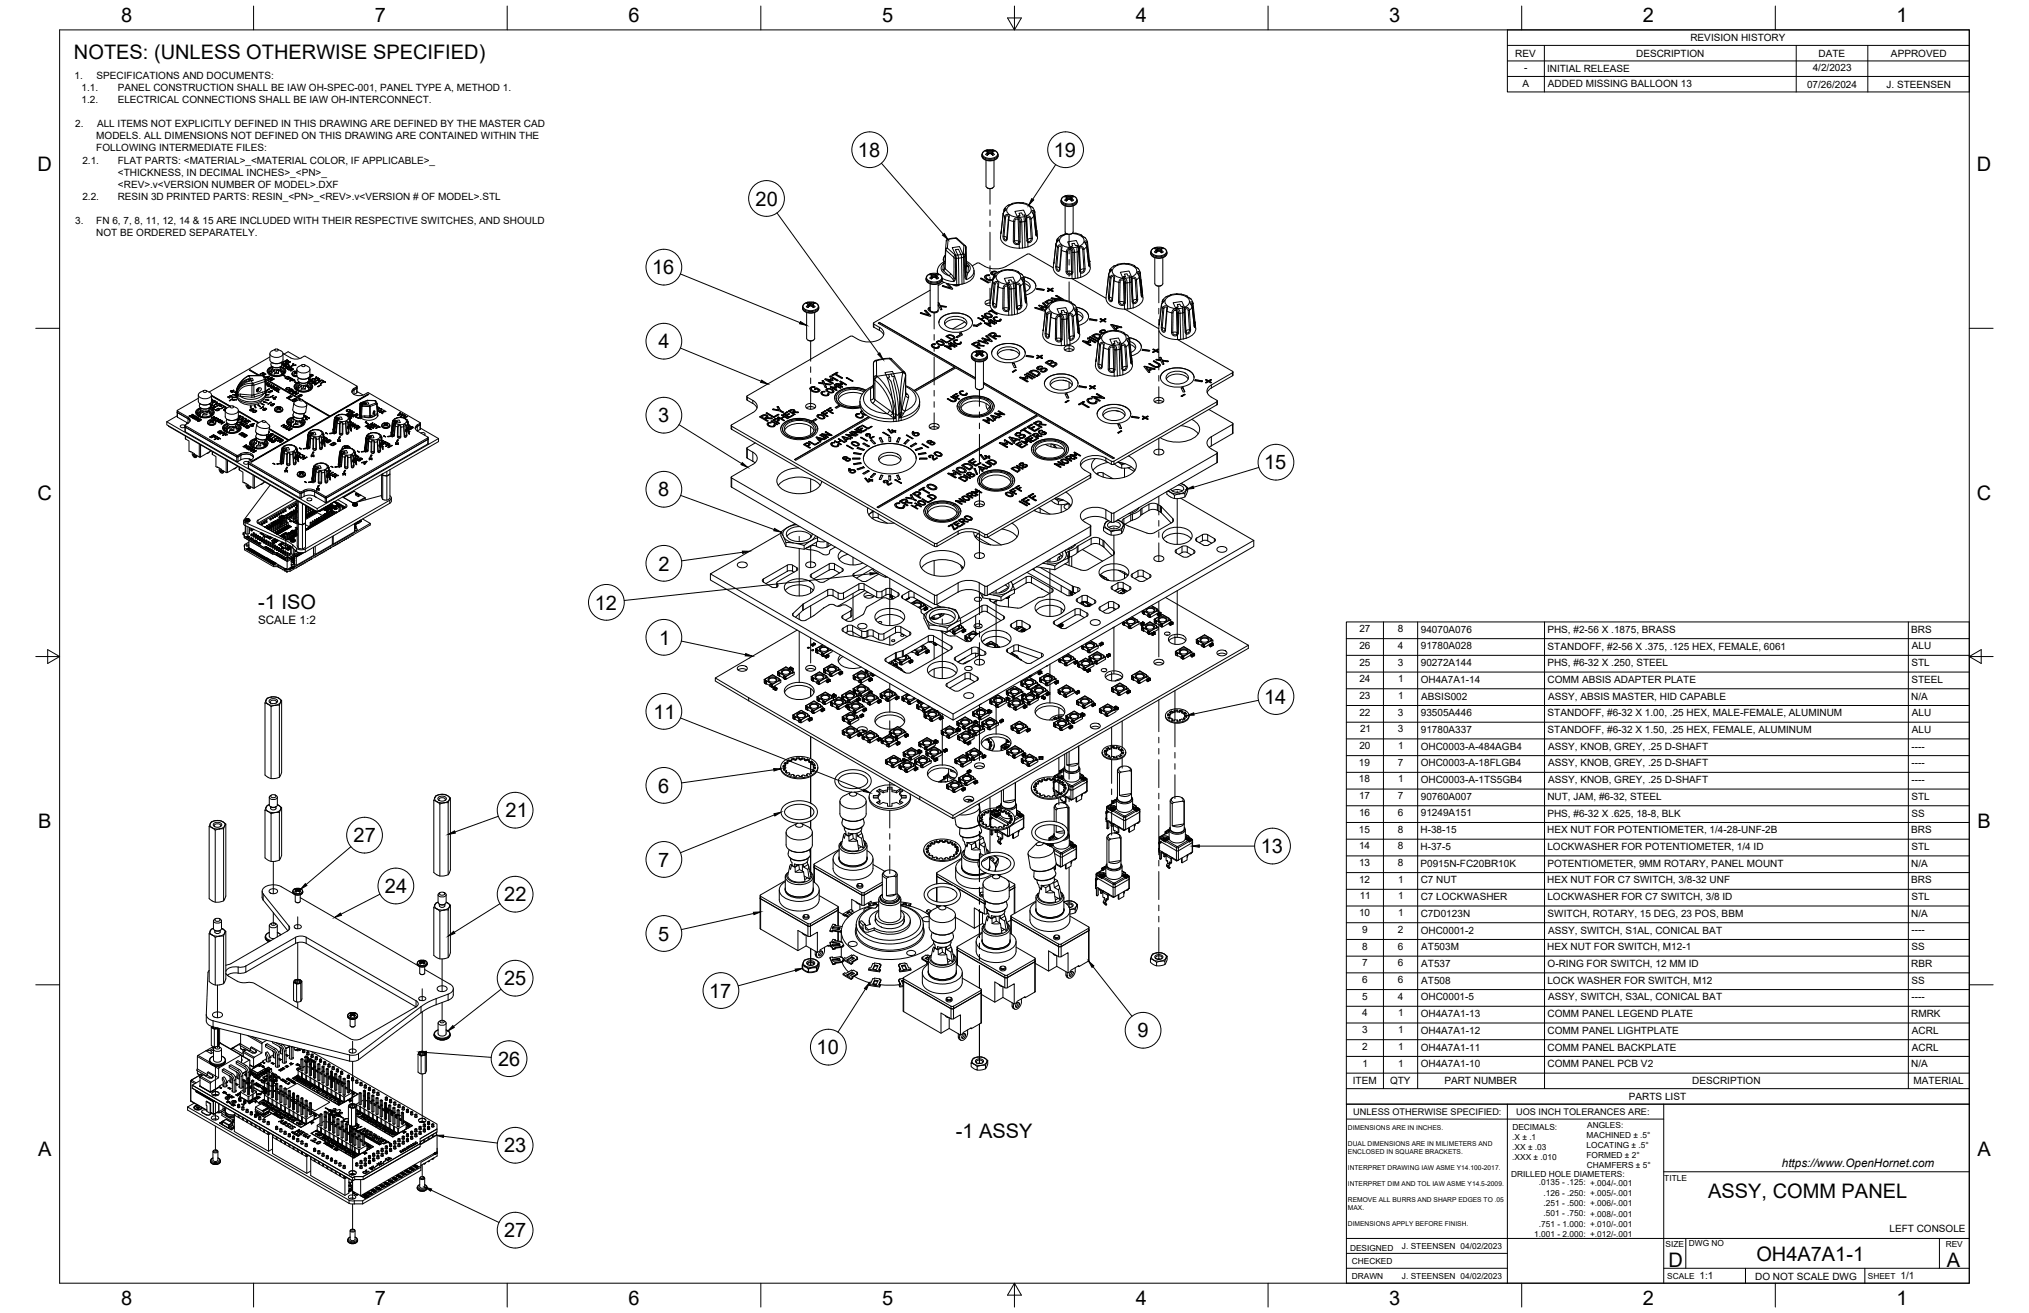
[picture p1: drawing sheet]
<svg xmlns="http://www.w3.org/2000/svg" width="864mm" height="559mm" viewBox="0 0 864 559" stroke-linecap="round" stroke-linejoin="round" font-family="sans-serif">
<defs><g id="words">
<g font-size="8.5">
<text x="51.6" y="9.4">8</text>
<text x="159.5" y="9.4">7</text>
<text x="267.5" y="9.4">6</text>
<text x="375.4" y="9.3">5</text>
<text x="483.4" y="9.4">4</text>
<text x="591.3" y="9.4">3</text>
<text x="699.3" y="9.4">2</text>
<text x="807.2" y="9.4">1</text>
<text x="31.5" y="25">NOTES: (UNLESS OTHERWISE SPECIFIED)</text>
<text x="365.1" y="66.7">18</text>
<text x="448.5" y="66.7">19</text>
<text x="16" y="72.9">D</text>
<text x="841.4" y="72.9">D</text>
<text x="321.6" y="87.5">20</text>
<text x="277.5" y="116.7">16</text>
<text x="280.3" y="148.3">4</text>
<text x="280.2" y="179.7">3</text>
<text x="538" y="199.7">15</text>
<text x="16" y="212.6">C</text>
<text x="280.2" y="211.2">8</text>
<text x="841.4" y="212.6">C</text>
<text x="280.3" y="242.8">2</text>
<text x="109.9" y="259.1">-1 ISO</text>
<text x="253.1" y="259.4">12</text>
<text x="280.5" y="274.3">1</text>
<text x="538.1" y="299.5">14</text>
<text x="278.1" y="305.8">11</text>
<text x="280.2" y="337.3">6</text>
<text x="215.2" y="347.9">21</text>
<text x="16.2" y="352.3">B</text>
<text x="841.7" y="352.3">B</text>
<text x="150.5" y="358.5">27</text>
<text x="536.6" y="363.1">13</text>
<text x="280.2" y="368.8">7</text>
<text x="163.8" y="380.2">24</text>
<text x="214.6" y="383.6">22</text>
<text x="280.2" y="400.3">5</text>
<text x="214.6" y="419.3">25</text>
<text x="301.8" y="424.6">17</text>
<text x="484.1" y="441.5">9</text>
<text x="347.6" y="448.7">10</text>
<text x="212" y="453.6">26</text>
<text x="406.9" y="484.3">-1 ASSY</text>
<text x="214.6" y="490.4">23</text>
<text x="16.2" y="492">A</text>
<text x="841.7" y="492">A</text>
<text x="727.1" y="510">ASSY, COMM PANEL</text>
<text x="214.6" y="526.6">27</text>
<text x="710.1" y="539.1">D</text>
<text x="747.6" y="536.7">OH4A7A1-1</text>
<text x="828.7" y="539.1">A</text>
<text x="51.6" y="555.5">8</text>
<text x="159.5" y="555.5">7</text>
<text x="267.5" y="555.5">6</text>
<text x="375.4" y="555.4">5</text>
<text x="483.4" y="555.5">4</text>
<text x="591.3" y="555.5">3</text>
<text x="699.3" y="555.5">2</text>
<text x="807.2" y="555.5">1</text>
</g>
<g font-size="5">
<text x="109.9" y="265.7">SCALE 1:2</text>
<text x="758.4" y="496.8">https://www.OpenHornet.com</text>
</g>
<g font-size="4.3">
<text x="719.5" y="17.6">REVISION HISTORY</text>
<text x="644.9" y="24.2">REV</text>
<text x="696.4" y="24.2">DESCRIPTION</text>
<text x="774" y="24.2">DATE</text>
<text x="804.9" y="24.2">APPROVED</text>
<text x="31.7" y="33.7">1.</text>
<text x="41.1" y="33.7">SPECIFICATIONS AND DOCUMENTS:</text>
<text x="648.7" y="30.2">-</text>
<text x="658.5" y="30.6">INITIAL RELEASE</text>
<text x="771.5" y="30.3">4/2/2023</text>
<text x="34.7" y="38.9">1.1.</text>
<text x="50.1" y="38.9">PANEL CONSTRUCTION SHALL BE IAW OH-SPEC-001, PANEL TYPE A, METHOD 1.</text>
<text x="648" y="36.9">A</text>
<text x="658.9" y="37.2">ADDED MISSING BALLOON 13</text>
<text x="769.1" y="37.4">07/26/2024</text>
<text x="803" y="37.4">J. STEENSEN</text>
<text x="34.7" y="44">1.2.</text>
<text x="50.1" y="44">ELECTRICAL CONNECTIONS SHALL BE IAW OH-INTERCONNECT.</text>
<text x="32" y="54.2">2.</text>
<text x="41" y="59.3">MODELS. ALL DIMENSIONS NOT DEFINED ON THIS DRAWING ARE CONTAINED WITHIN THE</text>
<text x="41.3" y="54.2">ALL ITEMS NOT EXPLICITLY DEFINED IN THIS DRAWING ARE DEFINED BY THE MASTER CAD</text>
<text x="41" y="64.5">FOLLOWING INTERMEDIATE FILES:</text>
<text x="35.1" y="69.6">2.1.</text>
<text x="50.1" y="69.6">FLAT PARTS: &lt;MATERIAL&gt;_&lt;MATERIAL COLOR, IF APPLICABLE&gt;_</text>
<text x="50.2" y="74.7">&lt;THICKNESS, IN DECIMAL INCHES&gt;_&lt;PN&gt;_</text>
<text x="50.2" y="79.9">&lt;REV&gt;.v&lt;VERSION NUMBER OF MODEL&gt;.DXF</text>
<text x="35.1" y="85">2.2.</text>
<text x="50.1" y="85">RESIN 3D PRINTED PARTS: RESIN_&lt;PN&gt;_&lt;REV&gt;.v&lt;VERSION # OF MODEL&gt;.STL</text>
<text x="32" y="95.2">3.</text>
<text x="41" y="95.2">FN 6, 7, 8, 11, 12, 14 &amp; 15 ARE INCLUDED WITH THEIR RESPECTIVE SWITCHES, AND SHOULD</text>
<text x="41" y="100.4">NOT BE ORDERED SEPARATELY.</text>
<text x="578.6" y="269">27</text>
<text x="594.9" y="269">8</text>
<text x="604.7" y="269.3">94070A076</text>
<text x="658.6" y="269.3">PHS, #2-56 X .1875, BRASS</text>
<text x="813.5" y="269.3">BRS</text>
<text x="578.6" y="276.1">26</text>
<text x="595" y="276.1">4</text>
<text x="604.7" y="276.4">91780A028</text>
<text x="658.7" y="276.4">STANDOFF, #2-56 X .375, .125 HEX, FEMALE, 6061</text>
<text x="813.8" y="276.4">ALU</text>
<text x="578.6" y="283.3">25</text>
<text x="594.9" y="283.3">3</text>
<text x="604.7" y="283.5">90272A144</text>
<text x="658.6" y="283.5">PHS, #6-32 X .250, STEEL</text>
<text x="813.6" y="283.5">STL</text>
<text x="578.6" y="290.4">24</text>
<text x="595.1" y="290.4">1</text>
<text x="604.7" y="290.7">OH4A7A1-14</text>
<text x="658.7" y="290.7">COMM ABSIS ADAPTER PLATE</text>
<text x="813.6" y="290.6">STEEL</text>
<text x="578.6" y="297.5">23</text>
<text x="595.1" y="297.5">1</text>
<text x="604.9" y="297.8">ABSIS002</text>
<text x="658.9" y="297.8">ASSY, ABSIS MASTER, HID CAPABLE</text>
<text x="813.5" y="297.8">N/A</text>
<text x="578.6" y="304.6">22</text>
<text x="594.9" y="304.6">3</text>
<text x="604.7" y="304.8">93505A446</text>
<text x="658.7" y="304.9">STANDOFF, #6-32 X 1.00, .25 HEX, MALE-FEMALE, ALUMINUM</text>
<text x="813.8" y="304.8">ALU</text>
<text x="578.9" y="311.7">21</text>
<text x="594.9" y="311.7">3</text>
<text x="604.7" y="312">91780A337</text>
<text x="658.7" y="312">STANDOFF, #6-32 X 1.50, .25 HEX, FEMALE, ALUMINUM</text>
<text x="813.8" y="311.9">ALU</text>
<text x="578.6" y="318.8">20</text>
<text x="595.1" y="318.8">1</text>
<text x="604.7" y="319.1">OHC0003-A-484AGB4</text>
<text x="658.9" y="319.1">ASSY, KNOB, GREY, .25 D-SHAFT</text>
<text x="813.6" y="319">----</text>
<text x="578.4" y="325.9">19</text>
<text x="594.9" y="325.9">7</text>
<text x="604.7" y="326.2">OHC0003-A-18FLGB4</text>
<text x="658.9" y="326.2">ASSY, KNOB, GREY, .25 D-SHAFT</text>
<text x="813.6" y="326.2">----</text>
<text x="578.4" y="333">18</text>
<text x="595.1" y="333">1</text>
<text x="604.7" y="333.3">OHC0003-A-1TS5GB4</text>
<text x="658.9" y="333.3">ASSY, KNOB, GREY, .25 D-SHAFT</text>
<text x="813.6" y="333.3">----</text>
<text x="578.4" y="340.1">17</text>
<text x="594.9" y="340.1">7</text>
<text x="604.7" y="340.4">90760A007</text>
<text x="658.6" y="340.4">NUT, JAM, #6-32, STEEL</text>
<text x="813.6" y="340.4">STL</text>
<text x="578.4" y="347.2">16</text>
<text x="595" y="347.2">6</text>
<text x="604.7" y="347.5">91249A151</text>
<text x="658.6" y="347.5">PHS, #6-32 X .625, 18-8, BLK</text>
<text x="813.6" y="347.5">SS</text>
<text x="578.4" y="354.4">15</text>
<text x="594.9" y="354.4">8</text>
<text x="604.6" y="354.6">H-38-15</text>
<text x="658.6" y="354.6">HEX NUT FOR POTENTIOMETER, 1/4-28-UNF-2B</text>
<text x="813.5" y="354.6">BRS</text>
<text x="578.4" y="361.5">14</text>
<text x="594.9" y="361.5">8</text>
<text x="604.6" y="361.7">H-37-5</text>
<text x="658.6" y="361.8">LOCKWASHER FOR POTENTIOMETER, 1/4 ID</text>
<text x="813.6" y="361.8">STL</text>
<text x="578.4" y="368.6">13</text>
<text x="594.9" y="368.6">8</text>
<text x="604.6" y="368.9">P0915N-FC20BR10K</text>
<text x="658.6" y="368.9">POTENTIOMETER, 9MM ROTARY, PANEL MOUNT</text>
<text x="813.5" y="368.9">N/A</text>
<text x="578.4" y="375.7">12</text>
<text x="595.1" y="375.7">1</text>
<text x="604.7" y="376">C7 NUT</text>
<text x="658.6" y="376">HEX NUT FOR C7 SWITCH, 3/8-32 UNF</text>
<text x="813.5" y="376">BRS</text>
<text x="578.7" y="382.8">11</text>
<text x="595.1" y="382.8">1</text>
<text x="604.7" y="383.1">C7 LOCKWASHER</text>
<text x="658.6" y="383.1">LOCKWASHER FOR C7 SWITCH, 3/8 ID</text>
<text x="813.6" y="383.1">STL</text>
<text x="578.4" y="389.9">10</text>
<text x="595.1" y="389.9">1</text>
<text x="604.7" y="390.2">C7D0123N</text>
<text x="658.7" y="390.2">SWITCH, ROTARY, 15 DEG, 23 POS, BBM</text>
<text x="813.5" y="390.2">N/A</text>
<text x="579.8" y="397">9</text>
<text x="595" y="397">2</text>
<text x="604.7" y="397.3">OHC0001-2</text>
<text x="658.9" y="397.3">ASSY, SWITCH, S1AL, CONICAL BAT</text>
<text x="813.6" y="397.3">----</text>
<text x="579.8" y="404.1">8</text>
<text x="595" y="404.1">6</text>
<text x="604.9" y="404.4">AT503M</text>
<text x="658.6" y="404.4">HEX NUT FOR SWITCH, M12-1</text>
<text x="813.6" y="404.4">SS</text>
<text x="579.8" y="411.2">7</text>
<text x="595" y="411.2">6</text>
<text x="604.9" y="411.5">AT537</text>
<text x="658.7" y="411.5">O-RING FOR SWITCH, 12 MM ID</text>
<text x="813.4" y="411.5">RBR</text>
<text x="579.8" y="418.4">6</text>
<text x="595" y="418.4">6</text>
<text x="604.9" y="418.6">AT508</text>
<text x="658.6" y="418.7">LOCK WASHER FOR SWITCH, M12</text>
<text x="813.6" y="418.7">SS</text>
<text x="579.8" y="425.5">5</text>
<text x="595" y="425.5">4</text>
<text x="604.7" y="425.8">OHC0001-5</text>
<text x="658.9" y="425.8">ASSY, SWITCH, S3AL, CONICAL BAT</text>
<text x="813.6" y="425.7">----</text>
<text x="579.8" y="432.6">4</text>
<text x="595.1" y="432.6">1</text>
<text x="604.7" y="432.9">OH4A7A1-13</text>
<text x="658.7" y="432.9">COMM PANEL LEGEND PLATE</text>
<text x="813.4" y="432.8">RMRK</text>
<text x="579.8" y="439.7">3</text>
<text x="595.1" y="439.7">1</text>
<text x="604.7" y="440">OH4A7A1-12</text>
<text x="658.7" y="440">COMM PANEL LIGHTPLATE</text>
<text x="813.8" y="440">ACRL</text>
<text x="579.8" y="446.8">2</text>
<text x="595.1" y="446.8">1</text>
<text x="604.7" y="447.1">OH4A7A1-11</text>
<text x="658.7" y="447.1">COMM PANEL BACKPLATE</text>
<text x="813.8" y="447.1">ACRL</text>
<text x="579.9" y="453.9">1</text>
<text x="595.1" y="453.9">1</text>
<text x="604.7" y="454.2">OH4A7A1-10</text>
<text x="658.7" y="454.2">COMM PANEL PCB V2</text>
<text x="813.5" y="454.2">N/A</text>
<text x="575.8" y="461.5">ITEM</text>
<text x="591.7" y="461.4">QTY</text>
<text x="614.8" y="461.5">PART NUMBER</text>
<text x="720.3" y="461.5">DESCRIPTION</text>
<text x="814.5" y="461.5">MATERIAL</text>
<text x="693.3" y="468.1">PARTS LIST</text>
<text x="804.2" y="524.4">LEFT CONSOLE</text>
<text x="723.4" y="544.5">1:1</text>
<text x="747" y="544.7">DO NOT SCALE DWG</text>
<text x="809" y="544.5">1/1</text>
</g>
<g font-size="3.9">
<text x="576" y="474.6">UNLESS OTHERWISE SPECIFIED:</text>
<text x="645.3" y="474.7">UOS INCH TOLERANCES ARE:</text>
</g>
<g font-size="3.5">
<text x="643.7" y="485">.X ± .1</text>
<text x="643.7" y="480.8">DECIMALS:</text>
<text x="675.3" y="484.3">MACHINED ± .5°</text>
<text x="675.6" y="480">ANGLES:</text>
<text x="643.7" y="489.3">.XX ± .03</text>
<text x="675.3" y="488.6">LOCATING ± .5°</text>
<text x="643.7" y="493.5">.XXX ± .010</text>
<text x="675.3" y="492.8">FORMED ± 2°</text>
<text x="675.4" y="497.1">CHAMFERS ± 5°</text>
<text x="643.2" y="501.1">DRILLED HOLE DIAMETERS:</text>
<text x="708.4" y="502.7">TITLE</text>
<text x="655" y="504.4">.0135 - .125: +.004/-.001</text>
<text x="657" y="508.8">.126 - .250: +.005/-.001</text>
<text x="657" y="513.2">.251 - .500: +.006/-.001</text>
<text x="657" y="517.7">.501 - .750: +.008/-.001</text>
<text x="653.1" y="526.5">1.001 - 2.000: +.012/-.001</text>
<text x="655" y="522.1">.751 - 1.000: +.010/-.001</text>
<text x="574.6" y="532.3">DESIGNED</text>
<text x="596.7" y="531.6">J. STEENSEN 04/02/2023</text>
<text x="708.9" y="530.9">SIZE</text>
<text x="718.9" y="530.5">DWG NO</text>
<text x="828.2" y="530.9">REV</text>
<text x="575.4" y="537.9">CHECKED</text>
<text x="575.4" y="544.3">DRAWN</text>
<text x="596.7" y="544.3">J. STEENSEN 04/02/2023</text>
<text x="709.6" y="544.2">SCALE</text>
<text x="795" y="544.2">SHEET</text>
</g>
<g font-size="2.8">
<text x="573.7" y="480.9">DIMENSIONS ARE IN INCHES.</text>
<text x="573.7" y="487.7">DUAL DIMENSIONS ARE IN MILIMETERS AND</text>
<text x="573.7" y="491.1">ENCLOSED IN SQUARE BRACKETS.</text>
<text x="573.7" y="497.9">INTERPRET DRAWING IAW ASME Y14.100-2017.</text>
<text x="573.7" y="504.7">INTERPRET DIM AND TOL IAW ASME Y14.5-2009.</text>
<text x="573.7" y="511.6">REMOVE ALL BURRS AND SHARP EDGES TO .05</text>
<text x="573.7" y="514.9">MAX.</text>
<text x="573.7" y="521.8">DIMENSIONS APPLY BEFORE FINISH.</text>
</g>
</g></defs>
<!-- layer: Visible -->
<g fill="none" stroke="#000" stroke-width=".43">
<path d="M418.4 64.7l.6-.5a5 5 0 0 1 4.3-.2l1.3 1.1 .2 1.6-.8 1-1.7 .7h-2l-1.7-.8-.7-1.2zM419.7 68.2v11a1.97 1.97 0 0 0 3.4 0v-11M420.2 79.9l1.4 .4 1-.4M420.2 64.5h.1M420.2 64l1.1 .1M420.2 64l-.7 .3 .7 .2M420.2 64l.1 .7M420.2 64.5l.2 .2M420.4 64.7l-.9 1a1.09 1.09 0 0 0 1.5-.3l.3-.1M420.4 64.7l.1 1.1M420.5 65.4v.2M420.5 65.6l.1 .1"/>
<path d="M420.5 65.6h.1M421.3 64.2h.1M421.4 65.3h.1M421.4 65.3l.4 .2M421.8 64.1h-.4M421.9 65.5h.1M421.9 65.5l.7 .6 .6-.4M421.9 64.1h.1M422.3 65.6h.1M422.3 65.4l-.2 .3M422.4 64.7l-.1 1.1M422.4 64.7l.8 1"/>
<path d="M422.6 64.5l-.2 .2M422.6 64l-.2 .6M422.6 64l.6 .3M422.6 64l-.7 .1M422.6 64.5h.1M423.2 64.3l-.6 .2M427.9 89.4l-.9 1.5-1 8.3M429.3 92.7l-.8 9M438.1 87.4l1.5 1 .8 1.8M438.2 87.5l-.9-.7-1.8-.5-4 .1-3.2 1.5-.9 1.1-.2 1.2M439.5 90.5l.6 1.3 .9 8.3M440.4 90.3l1.2 10.5a5.3 5.3 0 0 1-5 4.5 11.3 11.3 0 0 1-10.1-2.4l-.7-1.6 .3-2.5"/>
<path d="M440.4 90.2v.1M441.3 98.2h.1M453.3 98.7a1.97 1.97 0 0 0 3.5 0M453.3 87.7v11M453.8 83.9h.1M453.8 84.5l-.6 .7M453.9 83.4l.6 .1M453.9 83.4l-.7 .4 .7 .1M453.9 83.4l.1 .7M453.9 84.5h.1M453.9 83.2l1.9-.1 2.1 .9 .6 1.1-.3 1.6-1.2 .8-1.5 .4-1.7-.1-1.2-.5-.9-1.1v-1.5l.8-.9 1.4-.6M453.9 83.9l.2 .2"/>
<path d="M454 84.2h.1M454 84.2l.2 1.1M454.1 84.2l-.2 .3M454.1 84.9l.1 .1M454.2 85l.1 .1M454.2 85h.1M454.5 84.9l-.6 .7-.7-.4M454.6 83.5h.1M454.6 84.9h.9M454.6 83.5l.4 .1M454.6 84.9h.1M455 83.6h.1"/>
<path d="M455.5 83.5l-.4 .1M455.5 84.9h.1M455.6 84.9l.7 .7 .6-.4M455.6 83.5h-.1M455.9 85h.1M456 84.9l-.2 .2M456.1 84.2h.1M456.1 84.2l-.2 1.1M456.1 84.2l.1 .3M456.2 83.9l-.1 .2M456.2 99.4a2.74 2.74 0 0 1-2.6 .1l-3 1.5-.7 .9-.2 1.3M456.2 83.4l-.1 .7"/>
<path d="M456.2 83.4l.7 .4-.6 .1M456.3 83.4l-.7 .1M456.3 84.5h.1M456.3 84.5l.6 .7M456.3 83.9h.1M456.5 99.2l2.7 .4 1.4 .8M456.8 87.7v11M394.6 117.4l.7-.6a4.9 4.9 0 0 1 4.1-.2l1.5 1.1 .1 1.7-.8 1-1.7 .6-2.1-.1-1.6-.7-.6-1.1zM396.4 116.6l-.6 .4 .8 .3-.2-.7M396.4 116.6l.7 .1M396.6 117.3v.1M396.6 117.3l.1 1.1"/>
<path d="M396.6 117.4l-.9 .9 .7 .4M396.7 118.1v.1M396.7 118.2l.2 .1M396.7 118.2h.1M397.1 116.7h.1M397.1 118.1l-.7 .6M397.1 118.1h.1M397.2 118.1h.9M397.2 116.7h.9M398.1 118.1h.1M398.1 116.7l.7-.1 .7 .3-.9 .4M398.1 116.7h.1"/>
<path d="M398.5 118.2h.1M398.5 118.1l-.2 .2M398.6 117.3v.1M398.6 117.3l-.1 1.1M398.6 117.4l.2 .3M398.8 116.6l-.1 .6M398.8 117.6v.1M398.8 117.7l.7 .6-.2 .2-.5 .2-.7-.6M401.8 111.3l.4 .1M402 111.3l-1.5 1-.9 1.1-.6 1.3-.1 1.7M402.2 108.8l-.6 .9-.1 1.1M402.3 108.7a2.15 2.15 0 0 0-.5 2.5"/>
<path d="M402.4 106.2l-.3 7.9M402.4 106.2l.6-4.2 2.3-.6 2.1 .1 3.7 3.4 .3 8.1M402.4 106.1v.1M411.4 111.2l1.8 1.2 1.1 1.7a4.8 4.8 0 0 1-4.3 6.7 12.6 12.6 0 0 1-9.2-1.2M413.8 113.2l2.5-1.3 2.9 1.5M417.4 118.5l.5-.1 3 1.9-.5 .1zM417.4 118.4l.5 .1M417.9 118.4l3 1.9M419.2 113.4a9.9 9.9 0 0 0 9 0M419.7 117.9l.6 .9 1.3 .3M420.8 117l.4 .2M420.8 117.1l-1.3 .1-.4 .7"/>
<path d="M422 115.9l-.4 .5M422.2 116.3l.9 .4M422.3 115.6v.1M422.3 115.7l-.3 .1M422.3 115.6h1.7M422.7 118.4l-.1 .5-.7 .2-1.8-.5-.4-.9 1.4-.4-.1-.3-1.2 .1-.7 .6 .2 .8 .9 .6 2.3 .2M422.7 118.5l-.4 .6h-.7M423.4 117.9l-.9 1.5-.9 8.3a1.78 1.78 0 0 0-2.3 1.5l.8 .7 1.3 .2M423.8 116.5l-.7 .2M423.9 116.4l-.9 .3-.8-.3 .6-.6h1.3l-.7-.4-.9 .1-.8 .6 .3 .7 1.3 .2M424 115.6l.1 .1M428.2 113.4l9.5-5.3 10.6 5.9"/>
<path d="M433.6 115.9l1.6 1.2 .7 1.6M433.7 116l-.7-.6-1.9-.5-4.2 .1-3.3 1.6-.7 .9-.2 1.2M435.1 119l.5 1.3 .9 8.3M435.9 118.8l1.2 10.5a5.3 5.3 0 0 1-5 4.5 11.3 11.3 0 0 1-10.1-2.4l-.6-1.5 .2-2.6M436 118.7v.1M436 119.4a2.38 2.38 0 0 1 2 3.6l-1.5 1M448.6 111.7l-.1 .5M450.3 102.3l-.9 1.6-.8 7.8M451.7 105.6l-.8 9.1M456.3 118.6l14.4 8.3M460.6 100.4l1.5 1.1 .8 1.7M462 103.4l.5 1.3 1 8.4"/>
<path d="M462.9 103.3l1.1 10.5a5.3 5.3 0 0 1-4.9 4.5 11.3 11.3 0 0 1-10.2-2.5l-.6-1.5 .3-2.5M462.9 103.2h.1M463.7 111.2h.1M472.8 115.2l-.9 1.6-1 8.3M474.1 118.5l-.8 9.1M483.1 113.4l1.5 1 .8 1.8M483.2 113.5l-.6-.6-2.1-.6-2.4-.2-2.1 .3-2.8 1.5-.9 1-.1 1.1M484.4 116.4l.5 1.3 1 8.4M485.4 116.3l1.1 10.4a5.4 5.4 0 0 1-5.1 4.6 11.3 11.3 0 0 1-10-2.5l-.6-1.5 .2-2.4M485.4 116.2h.1M490.4 106.1l.5-.4a5 5 0 0 1 4.3-.2l1.2 1 .2 1.8-1 1.1-1.9 .5-2.3-.3-1.3-.9-.3-1.6zM491.5 109.7v11a1.97 1.97 0 0 0 3.4 0v-11"/>
<path d="M492 106h.1M492 106.6l-.6 .6 .4 .3 .9-.5M492 105.5l.1 .6M492 106.5v.1M492 105.4l.7 .2M492 105.4l-.6 .4 .6 .2M492.1 106l.1 .2M492.2 106.2h.1M492.2 106.2l.1 1.1M492.2 106.2l-.2 .3M492.3 106.9v.2M492.3 107.1l.2 .1"/>
<path d="M492.3 107v.1M492.7 105.6h.1M492.8 106.9l-.1 .1M492.8 105.6h.4M493.2 105.6h.1M493.2 106.8l-.4 .1M493.2 106.8h.1M493.3 106.8l.4 .1M493.7 105.6h-.4M493.7 106.9v.1M493.7 105.6l.7-.2-.1 .7M493.7 107l.7 .6"/>
<path d="M493.7 105.6h.1M494.1 107v.1M494.1 106.9l-.2 .3M494.2 106.2h.1M494.2 106.2l-.1 1.1M494.2 106.2l.9 1-.7 .4M494.4 106l-.2 .2M494.4 105.4l.7 .4-.7 .2M494.4 106h.1M343.3 133v11a1.97 1.97 0 0 0 3.5 0l-.1-11M343.8 129.3h.1M343.8 128.8l.2 .7"/>
<path d="M343.8 129.9l-.6 .6 .2 .2 .4 .2 .7-.6M343.8 128.8l.7 .1M343.9 128.8l-.7 .3 .6 .2M343.9 128.6l-1.9 1-.4 1.8 1 1.3 2.1 .6 2.1-.3 1.3-1 .3-1.8-1.1-1.2a4.9 4.9 0 0 0-3.4-.4M343.9 129.3l.1 .2M344 129.5l-.1 .4M344 129.5l.1 1.1M344.1 130.3l.2 .2M344.2 130.4h-.1M344.5 128.9h.1M344.6 130.3h-.1M344.6 130.3h.9"/>
<path d="M344.6 128.9h.9M345.5 130.3h.1M345.5 128.9h.1M345.9 130.4h.1M345.9 130.3l-.1 .2M346 129.5l.9 1-.7 .4-.7-.6M346 129.5l-.1 1.1M346.2 129.3l-.2 .2M346.2 128.8l-.1 .7M346.2 128.8l-.7 .1M346.2 128.8l.7 .4-.7 .1M346.3 129.3h-.1"/>
<path d="M371.7 137.6l.3 1.6M371.9 137.9a6.1 6.1 0 0 1 4.3 3.7 4.3 4.3 0 0 1-4.4 3.8 10.9 10.9 0 0 1-8.8-2.3h-1.1l-44 25.5 .2 .4 2.3 1.4M371.9 139.3l2.9 1.6 1.3 1.6M372 137.3v.6M373.9 137.6l.5-.3 40.8 23.6M374.4 137.2l-.6 .3 32.5 18.8M374.4 137.2l40.8 23.6M374.4 137.2v.1M391.8 133.2l3.4 .8-1.7-1.8 .4-.1 2.2 2.4-.4 .1zM391.8 133.1l3.4 .9M391.8 133.2l-.1 .1M393.6 132.1l.4 .1"/>
<path d="M393.6 132.2h-.1M394 132.1l.1 .1M394.1 132.2l2 2.3M395.5 131l-.5 .6M395.5 131h.1M395.6 131.7l.4 .5M395.6 131.7l.3 .4M395.9 120.8v11.1a1.97 1.97 0 0 0 3.4 0v-11.1M395.9 130.8l-.9 .8 1.2 1.1 1.8 .5 .8-.3 .4-.7 .1 .2M395.9 130.9l-.4 .1M395.9 131.2l-.3 .4M395.9 123.5l-24 13.8"/>
<path d="M396.4 132.6l1.4 .3 1-.3M399.3 129.6v.3M399.5 129.9l-.2 .1M399.5 128.9l-.2-.1 .8 1.2 2.7 .6-2.5-.2 .6 1.3-.4 .2-.9-1.6h-.3M399.5 128.9l.1 .2M399.6 137.3a5.2 5.2 0 0 1 4.9-3.9 9.1 9.1 0 0 1 9.1 2.6l.3 1.3M399.6 129l.5 1.1M400.1 130l2.6 .5M400.3 130.4l.6 1.3M400.4 135.5a10.1 10.1 0 0 1 12.8 0 2.98 2.98 0 0 1-1.4 4.7 10.4 10.4 0 0 1-11.4-1 2.65 2.65 0 0 1 0-3.7zM401.2 121.6v.3l4.2 1.1-1.9-2.2 2 2.2M401.2 121.6l3.3 1"/>
<path d="M401.2 121.7l-.1 .1M401.7 120.1l-2.4 1.4M402.1 138a6.2 6.2 0 0 1 9.3 0M402.7 130.5l.1 .1M402.8 135.9a6.8 6.8 0 0 1 8.4 .4 2.5 2.5 0 0 1-2.4 3.6 5.9 5.9 0 0 1-6.7-2 1.86 1.86 0 0 1 .7-2zM402.9 120.6l1.6 2-3.3-1M402.9 120.6l.1 .1M402.9 120.7v.1M406.4 121.2l.6 .1M407.8 121.2l-.8 .2M407.9 121.1l-.1 .2M407.9 121.1l-.5 .3-1.2-.2"/>
<path d="M408.6 121.1l-1.4 .6-1.9-.6M410.7 137l-5.3 3M414.5 138.3l1.1 .2 1.8-1.1 .5 .3-2.1 1.2-1.5-.2zM415.6 138.5l-1.1-.2-.2 .4M416.2 135.3l1.3 .5 1.3-.8-1-.5 .2-.2 2.6 1.5-1.5-.6-1.3 .7 1.2 .8-.2 .1zM416.3 135.3h.3M416.3 135.3l-.1 .1M416.6 135.3h.1M417.8 135.9l1.2 .8M417.8 134.5l.4-.1 2.4 1.4M417.8 137.8l-.4-.4-1.8 1.1M418.8 135l-1.3 .8-.9-.5"/>
<path d="M419 137.5l2.1 .1-.5-1.1 .3-.1 2.6 1.5-.4 .1-1.8-1 .3 .9-1.6-.1 1.7 1-.1 .2zM419.1 137.4l2 .2M419.1 137.5h-.1M419.1 133.7l.7-.4 1.1 .1 1.2 .6 .3 .7-.8 .5-1.2-.1-1.2-.7zM419.3 133.5l-.3 .5M419.3 133.5h1.6l1.2 .6 .3 .5M419.3 133.5h.1M419.5 134l.4-.4 1 .1 1 .7-.2 .5M420 137.8l1.8 1.1M420.1 133.3h.1M420.7 136.4l.3 .1M420.7 136.5h-.1"/>
<path d="M420.9 120.2v.1M421 136.4l2.4 1.5M421.3 137l.4 .9M421.4 136.1l.4-.1 2.4 1.5zM421.4 128.9l-1.9 .6M421.4 136v.1M421.4 136.1h.4M421.6 133.7v.1M421.7 134.8l-.6 .2M421.8 138.8v.1M421.8 136l2.4 1.5M421.9 134.5l-.3 .4-.8 .1-1.1-.6-.2-.4 .3 .5 1.3 .4"/>
<path d="M422.1 132.3l2.3 1.3M422.3 131.8l-1.5 .9 1-.2 2.6 1.2-2.3-1.4 .5-.3M422.3 131.8l-1.5 .9M422.9 135.2l1.5-.2-1.2 .5 .8 .9 1.3 .1 .5-.7 .3 .1v.4l-1.1 .5-1.3-.2-.9-.7zM423.1 135.1l-.4 .5M423.2 135.6l.5 .7M423.7 136.2l1.1 .4M424.1 134.9l.2 .1M424.1 134.9l-1 .1M424.2 137.5h.1M424.3 134.9l.1 .1M424.8 121.2l-.8 9.1"/>
<path d="M425.6 136l.4-.1 .1 .2M425.6 136.1l-.2 .4h-.6M426.1 136.1h.1M436.2 120.7l1.4 .7 .8 1M436.9 127.8v.1M440.6 130.9v.3l3.9 1.2 .3-.3-1.6-1.6 2.1 .7M440.6 130.9l3.1 .9M440.6 131l-.1 .1M440.9 121.8a4.8 4.8 0 0 0-4.2-3.7l-1.1-.3a5 5 0 0 1 5.3 4.3l-.5 1.2-1.1 1.1-2.6 1.1M441.4 122.7l3.1 .5-.2 .4-3.1-.5zM441.4 122.7l3.1 .6M441.4 122.8l-.2 .3"/>
<path d="M442.6 129.9l2.7 1M442.6 130l-.5 .1M443.2 130.5l1.5 1.7M443.9 129l.4 .1M443.9 129.1h-.1M444.3 129l1.2 1.3M444.7 132.1l.1 .2M444.9 128.4l-.1 .2M445.3 130.8l-3-.9-.1 .2 1.5 1.7-3.1-.9M445.3 130.8l-.1 .8M445.4 128.6l1.1 .6-1.1-.6 1.6-.6 .5 .2v.5M445.5 130.3l1.3-1.3 2.1-1 2.2-.3 2.3 .1 2.4 .7 1.5 1.2 1.1 2.1"/>
<path d="M445.5 130.3l-.2 .5M445.5 130.3l-1.2-1.3h-.5l1.5 1.8M445.8 122.8l1.2 .4 1.2-.5-.8 .7 .8 .6-1.2-.4-1.1 .4 .8-.6zM445.8 124h.1M445.9 122.8h.1M445.8 130.8l-.9 1.4-.9 8.5M445.9 122.7l.3 .1M446.2 127.7l1.6 .2 .4 .5-.6-.6-1.1-.2-1.8 .9 1.5 1M446.2 127.8l-1.3 .6M446.7 123.4l-.9 .5M447.2 134.1l-.8 9.1M447.4 123.4l.7 .5"/>
<path d="M447.5 126.9l4.1 .4-2.3-1.3 .3-.3 3.3 1.9-1.1 .1M447.5 126.9l1.5 1.1M447.5 126.9h.4M447.5 127h-.1M447.6 128.5l-.1 .2M447.6 128.4v.1M447.9 126.9l3.7 .4M447.9 126.9h.1M448.1 123.8l.1 .2M448.2 122.7l-1.2 .6-.8-.6M448.6 127.3l.9 .6M448.6 127.3l2.9 .4"/>
<path d="M448.6 127.3l1 .6M449.9 125.8l2.8 1.7M449.9 125.9h-.6M452.7 127.5l.1 .1M457.5 132l.5 1.3 1 8.3M458.4 131.8l1.2 10.5a5.4 5.4 0 0 1-5.1 4.5 11.3 11.3 0 0 1-10.1-2.5l-.6-1.5 .3-2.4M458.4 131.7v.1M458.5 132.4a2.38 2.38 0 0 1 2 3.5l-1.5 1.1M458.6 133.7l1.4 .7 .8 1M463.3 134.7a4.8 4.8 0 0 0-4.2-3.7l-1-.3a5 5 0 0 1 5.2 4.3l-.5 1.3-1.1 1-2.6 1.2M463.9 135.7l3 .5-.2 .4-3-.5zM463.9 135.7l3 .5"/>
<path d="M463.9 135.8l-.2 .3M468.3 135.7l1.2 .4 1.1-.4-.8 .6 .9 .6-1.2-.4-1.2 .5 .8-.7zM468.3 135.7h.1M468.3 136.9h.1M468.3 135.7l.4 .1M468.7 135.7l.8 .5M469.1 136.3l-.8 .5M469.8 136.3l.8 .5M470.2 135.8l-.7 .3M470.6 136.8l.1 .1M470.6 135.7h-.4M472.9 138.2l4.5 1.1"/>
<path d="M472.9 138.2l-.1 .1M473.7 138.7l1 1.2 1.2-.7-1.2 .7M473.7 138.7l1 1.2M473.7 138.6l2.2 .6M477.4 139.2l.1 .1M478.7 131.6l14.5 8.3M492 121.4l1 .4 1.1-.2M493.5 137.7l-.1 .5a4.5 4.5 0 0 0 3.9 5.8l3.9 .5M494.4 121.4l-.3 .2M495.2 128.2l-.9 1.5-.9 8.4M496.6 131.6l-.8 9M505.5 126.3l1.4 1 .8 1.3 .9 8.5a5.1 5.1 0 0 1-.2 4.5 9.7 9.7 0 0 1-7.2 2.9"/>
<path d="M505.5 126.4l-.8-.7-1.8-.5-4 .1-3.3 1.6-.9 1.1-.1 1.1M506.9 129.3l.5 1.4 1 8.3M106.2 157.6l3.8 2.2M106.2 157.6l.2-.1 4.1 2.3M106.4 157.4v.1M106.4 157.4l4.1 2.4M106.4 157.4l-.2 .2M110.6 159.3l1.3-.7 .7 .4-.5 .4-.8-.3zM110.7 159.3h.1M111.5 159l.9 .1M111.5 159l.4-.3 .5 .4zM112.2 160l.6 1 .3 1.1"/>
<path d="M112.2 160l-6-.2-1.4 .6-2.8 2.7-1.1 2-.4 1.9M112.4 159v.1M112.6 159l-.7-.4-1.2 .7M112.9 159.2h.2M112.9 159.3l-1 .6M113.1 159.2l-1 .7M113.1 159.2l-1.2 .6M113.1 159.2v.1M114.1 158a3.8 3.8 0 0 0 5.1 1.9l1.7-1 .3-.9M114.1 158v.1M114.9 150.5v2.7a3.2 3.2 0 0 0 5.6 0v-2.7M114.9 151.9l-25.9 15"/>
<path d="M115.4 149.6a3.1 3.1 0 0 1 4.9 .3 1.74 1.74 0 0 1-2.1 2.2 2.65 2.65 0 0 1-3.3-1.8zM115.4 158.7l-.3 .4 .3-.2M115.5 154.2a1.64 1.64 0 0 0 .2 1.8 1.64 1.64 0 0 0 1.7 .5 2.02 2.02 0 0 0 2.6-1.6M115.5 155.8a3.2 3.2 0 0 0 4.3 0M115.6 158l-.9 .6M115.6 157.9l-1 .6M115.6 157.7l-.3 1.6M115.7 154.3l.1 .1M115.8 154.3l1.6 .5 2.1-.4M115.8 156a1.91 1.91 0 0 0-1.8 1.2 1.91 1.91 0 0 0 .5 2.1 6 6 0 0 0 5.8 .4l.9 .5 .2-.2-.8-.4M115.8 157.4l.9 .5-.9 .5M115.8 156a1.96 1.96 0 0 0 2.9 1.2v.6"/>
<path d="M115.8 157.4l.1 1M115.8 156.3a1.76 1.76 0 0 0-1.7 1.7 1.76 1.76 0 0 0 1.7 1.8 4.3 4.3 0 0 0 5.4-1.7l-.6-1.2-1.1-.6M115.8 156l-1.5 .9-.6 1.1M115.8 156.5a1.5 1.5 0 0 0-1.3 1.5 1.5 1.5 0 0 0 1.3 1.5 3.9 3.9 0 0 0 5-1.3l-.4-1.1-.9-.6M115.8 158.4l-.1 1M115.9 157.1l-1.4 1.2M116 156.8l-.2 .6M116.8 158.9h1.7M116.8 157.3l-.1 .6M117 157.4v1.4M117.8 157.4v.1M118.5 158.9l-.9-.5-.9 .5-.1 .8"/>
<path d="M118.6 157.9l-.1 1M118.6 157.9l-.8-.4-.2 .9M119.2 157.4l.1 .1M119.2 157.1l.9 .4 .7 .8M119.2 156.9l.3-.9 .6 .3 1.3 .9 .2 .8M119.2 156.9v.7l-.5 .3-.7-.5M119.3 157.5l.4 .1-.2 .8zM119.3 157.5l-.7 .4M119.6 156a1.9 1.9 0 0 1 1.8 1.4 1.9 1.9 0 0 1-.8 2.1M119.7 157.7l.3 1.6M119.7 158l1 .6-.9-.6M119.8 154.2l.2 .8"/>
<path d="M119.8 154.2l.3 .3M119.9 154.2l.2 .2-.2 .2M119.9 154.4h.1M119.9 158.7l.4 .4M120 159l.2 .2M120.4 158.4l.3 .1M120.5 150.4l3.2 1.9a6 6 0 0 0 6.1-.7l22 12.7 .1 .3a2.52 2.52 0 0 0-2.1 2.2 4.6 4.6 0 0 0 6.7 .3l.4 .1M120.5 155.2l.4-.3 .3 .5-.7-.2 .8 .1M120.5 154.6l-.5 .4M120.5 154.6l-.5 .3M120.5 154.1l1.5-.9 .9 .5-.3 .4h-.8l-.2 .6-.2-.9zM120.6 154.6h.1"/>
<path d="M120.6 159.6l.8 .5M120.7 156.1l1.3-.7-.4 .3 .7 .4 .6-.2-1.3 .8 .5-.5-.6-.4zM120.9 150.7l1.7-1 5 2.9M121.2 158v.1M121.3 155.3h.1M121.5 156.6h.1M121.6 155.3l-.6-.5-1 .5 .9-.5 .6 .3v.3l-1.5 .1M121.6 153.7l.5-.3 .5 .5-1-.2 .6 .3 .4-.2M121.6 154l-.2 .6M121.6 153.9v.1M121.6 155.7l.7 .4 .4-.2M121.7 154.6h.1"/>
<path d="M121.8 156.8l1.3-.8 .9 .5-.9-.3-.3 .2 .5 .4-.7-.3-.5 .3 .7 .5zM121.9 154.9l1.7-.9-1.4 .9 .8 .6zM121.9 155.4h.1M121.9 155.4l-1.2 .8M121.9 155.4h.2M122 153.2h.1M122.1 156.8l.7 .4M122.1 156.2h.1M122.1 156.2l-.6 .4M122.2 154.9l.9 .5M122.6 153.8h.1M122.7 155.9h.2"/>
<path d="M122.7 155.9h.1M122.7 153.5h.1M122.8 157.2h.1M122.8 156.4l.5 .4M122.9 155.9h.1M122.9 153.8l-.8-.6-1.5 .8M123 157.4l1.2-.7 .7 .4-.2 .3h-.7l-.1 .5-.3-.7zM123.4 154l.2 .1M123.4 154l-1.5 .9M123.8 157.1l.9 .1M123.8 157.1l.4-.2 .4 .4M123.8 157.1l.8 .2"/>
<path d="M123.8 157.3l-.1 .6M123.9 157.8v.1M124 156.6h.1M123.9 156.5l-.8-.4-1.3 .7M124.1 156.7v.1M124.7 157.2h.1M124.7 156.9v.1M124.8 154.8l.2 .1-.3 .6 1.3-.1-2.2 .6zM124.8 154.8h.2M124.8 154.8l-.4 .8-.7 .4M124.9 157.2l-.7-.5-1.2 .7M125 154.9h.1"/>
<path d="M125.4 158.1l.1 .3M125.4 158l-.3 .3h.3M125.4 158.3h.1M125.4 158.1h.4M125.4 158.6h.1M125.4 158.6l-.2 .4 .6-.2M125.4 158l-1 .6v1l.7 .6 1.3 .1M125.4 158.3l.1 .1M125.5 158.4v.1M125.5 158.5l.1 .5M125.5 158.5l-.1 .1M125.6 158.8v.1"/>
<path d="M125.6 158.9h.1M125.8 155.3l.2 .1M125.8 155.3l-1.1 .2M125.8 158.1h.1M125.8 158.1l.2 .1M125.8 158.8h.1M126 158.2h.1M126 158.8h.1M126 158.8h-.2M126 158.8h.3M126.3 158.1l-.3 .1M126.3 158.8v.1"/>
<path d="M126.3 158.1h.1M126.3 157.9l-.9 .1M126.3 157.1v2.7a3.2 3.2 0 0 0 5.6 0v-2.7M126.8 156.2a3.1 3.1 0 0 1 4.9 .3 1.74 1.74 0 0 1-2 2.2 2.65 2.65 0 0 1-3.4-1.8zM131.9 159.4h.9l.5 .5-.6-.4-.8 .1M132.2 159.9l.6 .3M132.2 159.9v.1M132.7 159.3l.6 .5M132.7 159.4l-.8 .1M133 159.8v.1M343.8 144.8l1.1 .3 1.3-.3M354.1 159.7l2.3-1.2 .2 .2-.9 .5 2.9 1.7-.5 .1-2.8-1.6-.9 .5z"/>
<path d="M355.7 159.2l2.8 1.6M356 158.5l.6 .1M356 158.6l-1.9 1.2M372.7 153.4l-.7 .4-.2 .8-.1 9.2-3.9 3-1.1 1.4-.6 1.8a6.8 6.8 0 0 0 5.1 8.1 18.8 18.8 0 0 0 18.4-2.2l1.5-2.2 .3-1.5M372.7 153.4l3.1-.7 3.3-.2 5.9 5.9 .5 .9v8.6M396.6 146.6l1.5-.2-1.2 .6 .7 .8 1.3 .2 .6-.7 .3 .4-.9 .6-1.3-.2-1-.6zM396.8 146.6l-.4 .5M396.9 147.1l.5 .7M397.8 146.3l.3 .2M397.8 146.4l-1 .1M398.6 145.5l.9-.4 .9 .1 1.2 .6 .3 .7-.7 .5-1.2-.1-1.3-.7zM398.9 145.3l-.4 .5"/>
<path d="M398.9 145.3h1.7l1.3 1.1M398.9 145.3h.1M399 145.8l1.5 1 .8-.1 .1-.4M399 145.8l.4-.4 1 .1 1 .7-.1 .5M399 145.8l.6 .7 1 .2M399.3 147.6l-.6 .5-1.3-.4M399.3 147.6h.1M399.4 147.3l.3 .1M399.4 147.4h-.1M399.6 145.1h.1M399.7 147.3l.1 .2M400.4 144.4l2.6 1.3 1.4-.8 .3 .1-1.8 1z"/>
<path d="M400.8 144.5h-.4M400.8 144.4v.1M400.8 144.5l2.2 1.2M401.2 145.5v.1M401.3 146.6l-.7 .2M402.1 147.2l2.1 .2-.5-1.1 .3-.1 2.5 1.5-.3 .1-1.8-1 .3 .9-1.6-.2 1.8 1.1-.3 .2zM402.1 147.2h.1M402.1 147.2l2.1 .2M402.7 143.2l1-.6h1l1.2 .5 .5 .7M402.7 143.1l1-.5h1.1l1.3 .6 .3 .7-1.3 .8zM403.1 147.5l1.8 1.1M403.2 143.3l2 1.1 .7-.6"/>
<path d="M403.2 143.2l.8-.4 .9 .1 .7 .3 .3 .6M403.2 143.3l2 1.1 .5-.3M403.8 146.2l.3 .1M403.8 146.3h-.1M404.1 146.2l2.4 1.5M404.3 142.5v.1M404.4 144.9l.3 .1M404.4 144.9l-1.4 .8M404.4 146.8l.3 .8M404.5 145.8l2.7 1.5h-.3zM404.5 145.8v.1M404.5 145.8l.3 .1"/>
<path d="M404.7 147.6h.1M404.8 145.8l2.4 1.4M405.7 142.9v.1M405.9 143.8l-.2 .3M405.9 143.7v.1M406 145l1.5-.3-1.2 .6 .3 .6 .7 .3 1 .1 .6-.7 .3 .4-.9 .6-1.4-.2-.9-.6zM406.2 144.9l-.4 .5M406.3 156.3l-17.2 9.9M406.3 156.3l-17.3 9.9M406.3 145.4l.5 .7M406.8 146l1.1 .4M407.2 144.6l.3 .2"/>
<path d="M407.2 144.7l-1 .1M408.4 141.8l.8-.2 .4 .9-2.1 1.2-.5-.3 1.7-1zM408.7 145.8l.4-.2 .1 .3M408.7 145.9l-.2 .3-.6 .1M408.7 142.4l-1.7 1.1M408.7 145.9h.1M409.2 141.6l.4 .9M409.2 141.7l-.7 .1M409.2 145.8v.1M413.6 146.5l1.2-.7 1.1-.2 1.1 .6-.2 .7 2.1 .3h-2.6l-.5 .2 1.3 .8-.4 .2zM414.3 146.5l1.3-.6 .7 .3 .1 .4M414.6 145.9h.1"/>
<path d="M415.2 153.8v11a1.97 1.97 0 0 0 3.4 0v-11M415.7 149.5l.1 .7M415.7 150h.1M415.7 150.1l.2 .2M415.7 149.4l-1.2 .4-.8 .7-.2 1.7 .9 1.2 2.3 .6 2.6-.6 1-1.2v-1.1l-.4-.8-1.9-.9M415.8 147.4l1.3 .9M415.9 150.3h.1M415.9 150.3l-.9 1 .7 .4 .7-.7M415.9 150.3l.1 1.1M416 151v.1M416 151.1l.1 .1M416 151.1h.1"/>
<path d="M416.3 145l.4-.1 2.9 .9M416.3 144.9l3.3 .9-1.7-1.8 .4-.1 2.9 .9-1.6-1.7 .4-.2 2.3 2.4-3.3-.8 1.6 1.6-.3 .3zM416.4 149.6h.1M416.4 149.6l-.7-.1-.7 .4 .7 .1M416.4 146.6l-1 .7M416.4 151h.1M416.4 151h1M416.4 149.6h1M416.4 146.4l-1 .9-1.1-.8 1.1 .7M416.6 145.8v.1M416.8 146.9l1.7 .2M416.9 148.1h.1"/>
<path d="M417 146.5l-.4-.6-1.1-.2-1.9 .9M417.3 151h.1M417.4 149.6h-.1M417.8 151.1h.1M417.8 151l-.2 .2M417.9 150.3l-.2 1.1M417.9 150.3h.1M417.9 150.3l.8 1-.6 .4-.7-.7M418.1 149.3h-2.4M418.1 150.1l-.2 .2M418.1 149.5l-.1 .7M418.1 149.5l.6 .4-.6 .1"/>
<path d="M418.1 149.5l-.7 .1M418.1 150h.1M418.4 143.9l2.8 1M418.4 144l-.5 .1M418.5 147.1l.3 .1M418.5 147v.1M418.6 147v.1M418.8 147.1v.1M419 144.5l1.6 1.7M420.1 142.9l.1 .2M420.1 143l-.5 .1M420.2 143l2.1 2.3"/>
<path d="M420.6 142.5l1.1-.7 1.1-.2 1.1 .4-.2 .9 2.1 .3h-2.6l-.4 .2 1.3 .8-.4 .2zM421.2 144.8v.1M421.6 141.9h.1M422.1 150.3a5.2 5.2 0 0 1 4.9-3.9 9.1 9.1 0 0 1 9 2.6l.4 1.3M422.8 143.5l1.3 .8M422.8 143.4v.1M422.8 148.4a10.1 10.1 0 0 1 12.8 0 2.98 2.98 0 0 1-1.3 4.8 10.4 10.4 0 0 1-11.5-1.1 2.65 2.65 0 0 1 0-3.7zM423.4 142.4l-1 .8-1.1-.7 1.1 .7 .9-.6v-.5l-1-.1-1 .5M423.6 141.8v.1M423.7 142.9h.1M423.7 142.9l1.8 .2M423.9 144.1h.1"/>
<path d="M424 142.4l-.4-.5-1.1-.3-1.9 1M424.6 150.9a6.2 6.2 0 0 1 9.3 0M425.2 148.8a6.8 6.8 0 0 1 8.5 .5 2.5 2.5 0 0 1-2.5 3.5 5.9 5.9 0 0 1-6.7-1.9 1.86 1.86 0 0 1 .7-2.1zM425.5 143.1l.3 .1M425.5 143l.1 .1M425.7 143.1h.1M430 148.9l1.4 .2M430.9 154.7l.7-.1 .8 1.8-.7 .1zM430.9 158.2v.1M430.9 158.2l1.3-.7h.3l-1.3 .9zM431.6 154.6l.8 1.8M431.6 154.7l-.7 .1"/>
<path d="M432.1 157.5l.4 .1M432.1 157.6l-1.2 .6M436.2 159.3l3.3 1.8M436.2 159.4l-.1 .1M436.9 151.2l3.1 .5-.2 .4-3.1-.4zM436.9 151.2l3.1 .6M436.9 151.3l-.1 .4M437 158.9h.5l3 1.8-.4 .1zM437.5 158.9l-.5 .1M437.5 158.9l3 1.7M438 158.3l1.5-.7h1.2l1.6 .8 .3 .8-1.5 1.1zM438 158.4l1.1-.6 1.3-.2 1.4 .5 .8 1"/>
<path d="M438.7 158.5l2.5 1.4 .9-.7M438.7 158.4l.9-.5 1.1 .1 1 .5 .4 .7M438.7 158.5l2.5 1.4M440 157.6h.1M441.3 151.3l1.2 .4 1.2-.5-.9 .7 .9 .6-1.2-.4-1 .5-.2-.2 .9-.5zM441.4 151.3h.1M441.3 152.5h.1M441.4 156.4l.9-.5h1.1l.2 .3h-1l-.7 .6 .7 .3 2-.5 .9 .4 .2 .4-.9 .8-1.1 .2-.7-.4h1.4l.7-.4-.1-.4-.8-.2-2.2 .4-.7-.4zM441.4 151.2l.3 .1M441.6 156.3l-.4 .5M441.7 159.5l-.5 .4M441.7 151.3l.8 .5 .8-.5"/>
<path d="M441.8 158v.1M441.8 156.7l.2 .4M442 157l.7 .2M442.1 159.2l-.4 .4M442.1 159.1v.1M442.2 151.9l-.9 .5M442.8 151.9l.9 .6M443 157.9l.4 .1M443 158h.1M443.4 157.9l.1 .1M443.5 157.9v.1M443.5 158l.8 .1"/>
<path d="M443.6 156.8l1.7 .1M443.6 156.8l-.9 .3M443.7 156.1l-.6-.2-1.5 .4M443.7 151.2l-.4 .1M444.9 154.3l1.9-.9 1.4 .4a.44 .44 0 0 0 .2 .5 .44 .44 0 0 0 .5-.1l.8 .5 .1 .5-1.5 1zM445 157.7l-.7 .3M445.1 157.4l-.1 .2M445.3 156.9l.4 .5M446.2 153.6h1.7M446.2 153.6l-1.3 .8M446.9 155.2l1.1-.7 1.1 .2 .1 .5-1 .7M446.9 155.1l1.3 .7"/>
<path d="M447.7 154.2l-1.1 .7-.9-.6M447.7 154.1l-1.1 .8-.9-.5 1.2-.7 .7 .1 .1 .4M447.7 154.1h.1M447.9 153.6l.4 .5M448.2 154.2l1.2 .3M449.2 155.1l-1 .8-1.3-.7M449.2 155v.1M449.4 154.4l.4 .6M453.1 147.8a2.83 2.83 0 0 1 4.1 .3 2.33 2.33 0 0 1-3.7 1.1 .89 .89 0 0 1-.4-1.4zM453.2 149a3.1 3.1 0 0 1 3.7 0M459.4 140.8h.1M460.8 145.3l2.7 .1"/>
<path d="M460.8 145.1l2.7 .3-.6-1.4 .4-.2 3.1 1.9-.5 .2-2.2-1.3 .4 1.2-2-.2 2.2 1.3-.4 .2zM462.1 145.6l2.2 1.3M463 143.9l.4 .1M463 144h-.1M463.4 143.9l2.9 1.7M463.7 144.6l.5 1.1M463.8 143.4h.5l3 1.8-.5 .1zM463.9 143.4l-.1 .1M463.9 143.4h.4l3 1.8M464.7 143l1.7-.8 2.1 .4-2-.5-1.8 .8 2.9 1.8M465.4 143l2.3 1.3zM466.3 145.6l.1 .2"/>
<path d="M466.7 142.1v.1M468.2 142.9l-1.5-.5-1.3 .6M468.3 143.8l-.9 1.4-.9 8.4M468.4 140.9l-.4 .4M468.6 141.4l.2 .2M468.6 141.3v.1M468.8 141.6l.6 .1M469.7 147.1l-.8 9.1M469.9 140.4l.6 .3M469.9 140.5l-1.5 .3M470.3 141.4l-.9 .2M470.9 141.2l-.6 .1"/>
<path d="M471 141.2l-2.1 .4-.3-.2 .1-.4 1.8-.4-.8-.2-.9 .1-.7 .5-.1 .5 1.2 .5M474.7 140.7l-1.8-2.5 4.5 1.1-.1 .2-.9-.2-1.5 .9 .2 .6M474.9 140.2l.3 .4M478.6 141.9l1.5 1.1 .7 1.7M478.6 141.9l-.7-.5-1.9-.6h-4.1l-3.2 1.5-.8 1.1-.2 1.2M480 144.9l.5 1.2 .9 8.5M480.6 143.7a5 5 0 0 1 5.2 4.3l-.5 1.2-1.1 1.1-2.6 1.1M480.6 143.8a5.5 5.5 0 0 1 5.2 3.9M480.8 144.7l1.2 10.5a5.4 5.4 0 0 1-5 4.5 11.3 11.3 0 0 1-10.1-2.4l-.6-1.5 .2-2.5M480.9 144.7h.1M480.9 145.3a2.38 2.38 0 0 1 2.1 3.6l-1.6 1M481.1 146.6l1.4 .8 .8 1"/>
<path d="M481.8 153.8h.1M486.3 148.7l3.1 .4-.2 .4-3.1-.4zM486.3 148.7l3.1 .5M486.3 148.7l-.1 .4M486.9 156l4.7 1.1h-1l-1.5 .9 .3 .4-.5 .1zM487 155.9l4.5 1.1M487 156l-.1 .1M487.8 156.4l1 1.3 1.2-.7-1.2 .7M487.8 156.4l1 1.2M487.8 156.4l2.2 .6M489 154.8l.4-.1 2.4 1.3 1.3-.2 .1-.6-2.3-1.4 .3-.2 2.4 1.3 .3 .6-.7 .7-1.3 .2zM489.1 158l.3 .4"/>
<path d="M489.1 154.7l-.1 .2M489.1 154.8h.4l2.4 1.3M490.7 148.7l1.2 .4 1.2-.5-.8 .7 .8 .6-1.2-.4-1.1 .5 .8-.7zM490.7 149.9h.1M491 153.6l.5 .2M491 153.7l-.1 .1M491.2 148.7l.7 .5M491.2 148.7l-.5 .1M491.5 153.7l1.8 1.1M491.5 157l.1 .1M491.6 149.3l-.9 .5M492 153.1l1.9 .1-.4-.9 .4-.2 .7 1.2 2.7 .5-2.5-.2 .5 1.3-.4 .2-.8-1.5z"/>
<path d="M492 153.1l1.9 .1M492.3 149.3l.7 .5M492.7 148.7l.4 .1M492.7 148.7l-.8 .4M493 156h-1.1M493 149.7l.1 .2M493.3 155.5l-.3 .4M493.3 155.4v.1M493.3 154.7l.6 .8M493.9 153.2h.1M494 152.1l.6 1.2M494 152.2l-.5 .1"/>
<path d="M494.6 153.3l2.6 .5M494.7 158.8a10.1 10.1 0 0 1 12.8 0 2.98 2.98 0 0 1-1.4 4.8 10.4 10.4 0 0 1-11.4-1.1 2.65 2.65 0 0 1 0-3.7zM494.8 153.6l.5 1.2M497.1 159.2a6.8 6.8 0 0 1 8.4 .5 2.5 2.5 0 0 1-2.4 3.5 5.9 5.9 0 0 1-6.7-2 1.86 1.86 0 0 1 .7-2zM497.2 153.7l.1 .1M501.2 144.5l23.6 13.7-.2 .4-9 5.2a2.74 2.74 0 0 0-1.9 2.6 2.74 2.74 0 0 0 1.9 2.6l2.3 1.4M524.8 158.3l-.2 1.6-9.5 5.6-1.3 1.6M71 179.5l64 37 51.6-29.9M71 179.5v1.3l64 37v-1.3M75.4 174.8l.1 2.7M75.4 175.4l4.9 3 .6 .8M75.4 177l-4.4 2.5"/>
<path d="M75.5 177.5l4.5 2.6M79.4 179.8l.3 .5M80 177.5l.9 1.1-.1 .8-.8 .7M80.5 177.1l1.7-.4-.4-.4 .7 .4-1.7 .4 .5 .4zM80.8 177.1l.6 .4M81.5 177.6l1.3-.7 .9 .5-.9-.3-.3 .2 .5 .4-.7-.3-.5 .3 .6 .5zM81.7 176.4h.2M81.8 177.7l.6 .4M81.9 176.4l.6 .4M82.2 176.7l-1.7 .4M82.2 176.7h.1M82.4 178.1h.1"/>
<path d="M82.5 177.3l.5 .3M82.5 176.7v.1M82.6 178.3l1.3-.7 .7 .4-.9 .3-.2 .5-.2-.7zM83.5 178l.8 .1M83.5 178l.4-.3 .3 .5M83.5 178l.7 .2M83.5 178.2l-.1 .5M83.5 178.2h.1M83.6 178.7h.1M83.7 177.4h.1M83.6 177.4l-.8-.5-1.3 .8M83.7 175.6a3.7 3.7 0 0 0 5.1 1.9l1.6-1 .4-.9"/>
<path d="M83.8 177.6h.1M84 178.9h.1M84.1 178.7l.8-.4 .8 .3-1 .7-.6-.2zM84.2 176.1h-.1M84.2 178.9v.1M84.2 178.8l.7-.3 .5 .1-.8 .6zM84.3 178v.1M84.4 178.5h.1M84.4 177.8h.1M84.4 168.1v2.6a3.2 3.2 0 0 0 5.6 0v-2.6M84.4 169.5l-9 5.2 4.6 2.8M84.6 178.1l-.7-.5-1.2 .6"/>
<path d="M84.9 167.2a3.1 3.1 0 0 1 4.9 .3 1.74 1.74 0 0 1-2 2.2 2.65 2.65 0 0 1-3.4-1.8zM84.9 176.5l-.2 .2M85 176.3l-.4 .3M85 178.3h.1M85 171.8l-.1 .7M85.1 173.4l.1 .1M85.1 175.6l-.9 .6M85.1 175.5l-.7 .2-.2 .4M85.2 175.3l-.3 1.5M85.2 171.9a4.2 4.2 0 0 0 4 0M85.3 173.6a1.9 1.9 0 0 0-1.8 1.2 1.9 1.9 0 0 0 .5 2.1 5.3 5.3 0 0 0 7-.8v-1.2l-1.9-1.3M85.3 175l1 .5-.9 .5-.2 1"/>
<path d="M85.4 174.9v1.1M85.4 173.8a1.76 1.76 0 0 0-1.7 1.8 1.76 1.76 0 0 0 1.6 1.7 4.3 4.3 0 0 0 5.5-1.6l-.6-1.3-1.1-.6M85.4 174.1a1.5 1.5 0 0 0-1.4 1.5 1.5 1.5 0 0 0 1.3 1.5 3.9 3.9 0 0 0 5.1-1.3l-.4-1.1-.9-.6M85.4 178.7l-.7 .5-.5-.2M85.4 174.7l-1.3 1.2M85.5 178.4h-.9l-.6 .5M85.5 178.4l.2 .3M85.5 178.4h.1M85.5 174.3l-.2 .7M85.7 178.6h.1M86.3 176.5h1.8M86.3 174.9v.6"/>
<path d="M86.5 174.9v1.5M87.3 175h.1M87.5 175l.8 .4M88.1 176.5l-.9-.5-.9 .5-.1 .8M88.1 175.5v1M88.1 175.5l-.8-.5-.1 1M88.3 175.4l-.1-.6a1.93 1.93 0 0 1-2.8-1.2l-1.6 .9-.5 1.1M88.3 175.4l.4-.2 .3-1.6 1.6 .9 .6 1.1M88.8 174.6l.8 .5 .8 .8M88.8 175l.4 .2-.1 .7zM88.8 175.1l-.7 .4M89.2 175.3l.4 1.5"/>
<path d="M89.3 173.4a3.2 3.2 0 0 1-4.1 0M89.4 171.8h.2M89.4 171.8h.1M89.5 176.3l.3 .3M89.5 178.8l.3 .1M89.5 178.7l-.9 .5-.2 .9 .4 .6 1.1 .4 1.3-.3 .6-.6-.2-1-.9-.5M89.5 178.8l.1 .4M89.5 178.8l-.3 .2 .3 .1M89.5 179.1h.1M89.5 179.1l.1 .1M89.5 176.6l.2 .1M89.6 171.8h-.2a1.62 1.62 0 0 1-.2 1.7 1.62 1.62 0 0 1-1.7 .6 2.02 2.02 0 0 1-2.6-1.6"/>
<path d="M89.6 171.8l-.2 .2M89.6 171.8v.1M89.6 172.6h.1M89.6 179.2h.1M89.6 179.2v.5M89.6 179.2l-.4 .5 .3 .2 .3-.3M89.6 179.6h.1M89.6 179.6l.1 .1M89.7 173l.9-.4 .7 .3-1 .6-.6-.1zM89.8 173.2h.1M89.8 178.9h.1M89.9 178.9h.2"/>
<path d="M89.9 177.9l1.3-.7-.2 1 1.1-.5-1.3 .8 .2-1zM89.9 178h.1M89.9 175.9l.4 .2M90 172.8h.1M90 170l.2 .3 .3-.1-.5-.4 .5 .4M90 168.6l7.8 4.4M90 168.2l8 4.7M90.1 178.9h.1M90.1 179.5h.1M90.1 176h-.1M90.1 179.5l-.3 .1M90.1 179.5h.2"/>
<path d="M90.2 172.3l-.7 .1 .9-.1-.8 .5M90.2 170.2h-.1M90.2 172.3h.1M90.2 170.2l-.1 .1M90.2 176.1l-.9-.5 .9 .6M90.3 176.1h-.1M90.3 179.6h.1M90.3 178.9h-.2M90.3 172.3h.1M90.3 178.9h.1M90.4 170.9l.7 .3 .4-.3M90.4 170.9l.6-.3 .5 .4-.5 .2z"/>
<path d="M90.4 171.2l-.1 .6M90.4 171.1v.1M90.5 173.8l1.4-.7-1.2 .8 .7 .4zM90.5 179.6l-.1 .1M90.5 179.6h.1M90.6 173.8l-.1 .1M90.6 179.6h-.1M90.6 171.8h.1M90.6 179.2h.1M90.6 179.2l-.1 .5M90.6 179.2l.4 .5-.3 .2-.4-.3M90.7 172.6h.1"/>
<path d="M90.7 178.4h.1M90.7 178.8l-.1 .4M90.7 178.7h-1.2M90.7 179.1l-.1 .1M90.7 178.8l-.4 .1M90.7 179.1h.1M90.7 178.8l.3 .2-.3 .1M90.7 173.9l.8 .4M90.8 170.4h.1M91 177.5l-.3 .9M91 177.5h.1M91 172.9l-.7 .5-.5-.2"/>
<path d="M91 172.9l-1.1 .5M91 172.9l-.7-.1-.4 .6M91.1 172.7l-.7-.1-.8 .6M91.1 172.7l.2 .2M91.1 172.7h.1M91.1 177.2l.2 .1M91.1 177.2l-1.2 .7M91.3 177.3h.1M91.3 172.9h.1M91.4 178.5l.8-.5 .8 .3-1 .7-.6-.1zM91.5 174.3h.1M91.5 178.6v.1"/>
<path d="M91.6 170.6l.2 .5-1.1 .2-.2 .6-.2-.1 .1-.7-.5 .1M91.6 170.6l-.6-.3-1 .6 1-.5 .8 .6M91.6 170.6v.1M91.6 174.5l1.3-.7 .6 .4-.9 .6zM91.6 178.5l.7-.4 .5 .2-.9 .6zM91.7 173.1l.2 .1M91.7 173.2l-1.1 .6M91.7 174.4v.1M91.7 178.2h.1M91.9 174.5l1-.6 .3 .2-.4 .5-.7 .1M91.9 174.5l.2 .1M92.1 177.7h.1"/>
<path d="M92.1 177.7l-1.1 .5M92.1 172.9l1.6-.9 .9 .5-.5 .4-1.1-.3zM92.2 171.2h.1M92.2 171.2l-.4 .8-.6 .3M92.2 179.2l1.2-.7 .7 .5-.2 .3h-.6l-.2 .4-.2-.7zM92.2 171.2h.2M92.2 171.1l.3 .1-.4 .7 1.3-.1-2.2 .6zM92.4 178h.1M92.8 178.4l-.7 .5-.6-.2M92.8 178.1h-.7l-.8 .5M92.8 178.1l.2 .3M92.8 178.1h.1"/>
<path d="M93 178.3v.1M93 179h.9M93 179l.5-.3 .3 .5M93 179l.8 .1M93 179.2l-.1 .5M93 179.2h.1M93.1 179.7h.1M93.2 171.7l.2 .1M93.2 171.7l-1.1 .2M93.2 172.5l.6 .3 .5-.2M93.2 172.5l.5-.4 .6 .5-.4 .2zM93.3 174.2l-.6 .5-.8-.2"/>
<path d="M93.3 179.9l1.2-.7-.1 .6 1.1-.1-1.2 .7 .7-.5h-.8l.1-.4zM93.4 178.6h.1M93.5 174.2l-.7-.4-1.2 .7M93.9 179h.1M93.9 178.8h.1M94 173.9h.1M94.1 179l-.6-.4-1.2 .6M94.3 172.6h.1M94.3 179.5l-.2 .4M94.4 179.2h.3M94.4 179.2l-1.1 .7M94.6 172.6l-.9-.6-1.6 .9"/>
<path d="M95 172.8l1.2 .6-.6-.2-1.6 .8 1.4-.9zM95 179.9l-.9 .5M95 172.7l1.1 .6M95 172.8h.1M95 179.9h.1M95.2 174.5l.7 .4M95.2 174.5h.1M95.3 174.2l1.2-.5-1.3 .8zM95.4 173.1l-1.4 .8M95.4 173.1h.1M95.5 179.7h.1M95.5 179.7l-1.1 .1"/>
<path d="M95.5 174.5l.4 .3M95.5 174.5h.1M95.7 174h.1M96.1 173.3l.1 .1M96.2 174l-.7 .5 .4 .2v2.6a3.2 3.2 0 0 0 5.6 0M96.3 179.1a2.57 2.57 0 0 0 4.1 1.2l.5-.5 .1-.7M96.4 173.8a3.1 3.1 0 0 1 4.9 .3 1.74 1.74 0 0 1-2.1 2.2 2.65 2.65 0 0 1-3.3-1.8zM96.5 178.4l-.2 .7M96.6 180a3.2 3.2 0 0 0 4.2 0M96.7 178.5l.1 .1M96.9 169l1.6-.3-.7-.2 .2-.1 .8 .2-.3 .3-1.3 .1 .5 .4zM97 169h-.1"/>
<path d="M97.2 169l.5 .4M97.6 170.5l1.4-.7zM97.6 170.5h.1M97.8 168.5l1 .2M97.8 168.5h.1M98.1 166.5l1.4-.4-1.1 .4 .9 .1-.2 .4h-.7l.2-.2zM98.1 166.5h.1M98.4 166.5l.7 .1M98.4 167h.1M98.5 168.7l-1.5 .3M98.5 168.6v.1M98.6 166.9l-.2 .1"/>
<path d="M98.6 166.8v.1M98.8 169l1.6 .2zM98.8 169.8l-1.2 .7M98.8 169.1h1.6M98.9 169.8h.1M98.9 166.8l.2 .2M99 169.8v.1M99 169.8h.1M99 170.2l1.6-.2 .1 .2-1.6 .2zM99.1 166.6h.2M99.1 166.6h.1M99.1 167h.1"/>
<path d="M99.1 167.9l1.3 .2M99.1 167.9l-.1 .2M99.4 166.1h.1M99.4 166.1l-1.3 .3M99.4 166.1l.1 .1M100 166.8l.4 .1h-.6l.6 .3M100 166.8l-.2 .2M100.4 168l-1.4 .1 1.4 .2M100.4 168l.1 .6a4.3 4.3 0 0 0 3.7 2.7 8.4 8.4 0 0 0 8.6-2.2l.3-1.1M100.5 167l.2 .6M100.5 167v.8M100.6 166.4l-.2 1.6"/>
<path d="M100.6 178.5a4.2 4.2 0 0 1-3.8 0M100.6 170.2v-.2l-1.6 .2M100.7 167.6l.5 .3M100.7 167.6h.1M100.8 178.4l.2 .7M100.9 179.8l2.2-.3zM100.9 179.8h.1M100.9 179.8v.1M100.9 178.8h.5l.1 .4 .2-.4-.8-.2 .8 .4M101 179.8h.1M101 179v.5M101 179.1l.1 .1"/>
<path d="M101.1 179.1l.1 .2M101.3 169.8a7.3 7.3 0 0 0 9.7 1.5l1.2-1.5M101.4 179.1h.1M101.5 177.2l.3-.1-.3 .2M101.5 174.7v2.7M101.5 175.2l8.4 4.8M101.5 174.9l8.7 5M101.5 179h-.1M101.5 178.9v.1M101.6 177.9l1.2-.6 .8 .4-1.3 .8-.7-.1zM101.8 178.1l.6 .3 .9-.7-.4 .5M101.8 178.1h.1"/>
<path d="M101.8 177.1l-.3 .3M102 177.6h.1M102.5 177h-1h1l-1.1 .6M102.6 178.9l1.5-.9 .8 .5-.4 .6-.7 .2zM102.7 178.8v.1M102.8 177.3v.1M102.9 178.1l-.7 .3M103 179.5l.1 .1M103 179.5l-2 .3M103.3 177.7l-.4-.2-.7 .2-.4 .5 .4 .2M103.4 177.5l-.9-.1-1 .7M103.4 177.5l.2 .3"/>
<path d="M103.4 177.4v.1M103.6 177.7h.1M104 179.7l1.5-.9 1.2 .6-1.1-.4-.4 .2 .6 .5-.8-.4-.6 .4 .8 .6zM104.4 179.7l.8 .6M104.6 178.6l-.7 .6-.9-.3 .5 .3 .9-.3 .2-.4-.4-.3-1.2 .7M104.9 178.6l-.7-.6-1.6 .9M105.2 179.2l.6 .5M106.2 174.6l1.6-.3-.7-.2 .3-.2 .7 .3-.4 .3-1.2 .1 .4 .4zM106.2 174.6h.1M106.5 174.6l.5 .3M106.6 172.8h.3v.9h-.3zM106.6 172.8h.3"/>
<path d="M106.6 179.3l.1 .1M106.6 179.4l-1-.6-1.6 .9M107.1 174.1h.1M107.2 174h.1M107.2 174h.7M107.7 175l.9-.4 .7 .3-1.1 .7-.6-.2zM107.8 174.2l-1.6 .3M107.9 174l.2 .2M107.9 175l1.1-.1-.8 .6-.4-.2zM107.9 174.8h.1M108.2 172.7h.4l.4 .8-.4 .1zM108.2 172.7h.4l.4 .8"/>
<path d="M108.5 174.6h.1M109 175l-.7 .5-.5-.2M109 174.9v.1M109.1 174.7h.1M109.4 166.1h.1M109.3 175l-.8-.4-1 .6M109.4 166.3h.1M109.4 166.1l-.1 .1M109.5 165.6l.1 .1M109.6 165.4l.3-.2a.81 .81 0 0 1 1.3 .1 .81 .81 0 0 1-.5 1.2 .81 .81 0 0 1-1.3 .2 .81 .81 0 0 1 .2-1.3zM109.6 165.4v.3M109.6 165.7l-.2 .4"/>
<path d="M109.7 165.3l-.3 .8M109.7 172.4l.4-.1 .8 .8-.3 .1zM109.8 172.4l.3-.1 .7 .8M109.8 165.3l-.5 1.1M110.1 165.1a.91 .91 0 0 1-.8 1.3v-.6M110.2 165.1l-.2 1-.6 .6M110.8 173.8l1.4-.6zM110.8 173.8h.1M110.8 173.9h.1M111.1 171.8l.3-.1 1.1 .6-.3 .2zM111.1 171.8l.3-.1 1.1 .6M111.8 174.2l1-.5 .7 .3-1 .7-.6-.2z"/>
<path d="M112 174.1v.1M112 174.4h.7M112 174.5h.6M112 174.4l.2-.2 .5 .2M112 174.3v.1M112.1 173.2l-1.3 .6M112.1 173.2h.1M112.1 173.1v.1M112.2 171.1l.1-.2 1.4 .5M112.2 160.1l.3 .3M112.3 160.2l.4 .2M112.3 170.9l1.4 .4-.2 .2-1.4-.4z"/>
<path d="M112.4 174.1l-.6 .3M112.4 174l.7-.2 .4 .3M112.4 174v.1M112.5 173.8v.1M112.6 174l.1 .2M112.7 160.4h.1M112.7 174.5l-.1 .1M112.7 174.4h.1M112.7 174.2l.1-.3 .4 .1-.3 .2M112.7 174.1l.2 .2M112.8 170.2l.1-.2 1.5 .2M112.9 160.6l1.8-.5-.7 1.1z"/>
<path d="M112.9 160.5h.1M112.9 160.6h.1M112.9 170l1.6 .2-.1 .2-1.6-.2zM112.9 161.2l15.1 8.7M112.9 174.3v.1M113.1 161.6l14.5 8.4M113.1 167.3h.1M113.1 169l1.6 .2zM113.1 168l1.4 .1-1.4 .2M113.1 166.9h.6l-.6 .3M113.1 163.8l.9 .3v.2M113.1 163.7l1.8-.4-.9 1"/>
<path d="M113.1 163.1l.2 .1M113.1 162.4h.2M113.1 163.7h.1M113.1 169.1h1.6M113.1 162.1v5.9M113.1 162h.1M113.1 162.4h.1M113.2 166.3l1.4-.7zM113.2 166.3h.1M113.3 162.4l-.2 .2M113.3 174.1l-.6 .1M113.3 162.4v.1"/>
<path d="M113.3 174v.1M113.3 173.8v.1M113.5 160.6l.5 .2M113.5 166.8l-.4 .1M113.5 166.8l.2 .2M113.7 163.7l.8-.2-.3 .5zM113.8 161.1h-.1M113.9 162.9l-.4 .2-.4-.2h1l-1 .6M113.9 160.9l-.1 .2M113.9 162.9h.1M113.9 164.3h.1M114 171.9l1.5-.7z"/>
<path d="M114 162.8l-.1 .1M114 164.1l-.1 .2M114.1 171.9h.1M114.1 166.8l1.6-.2-.7-.3 .4-.1 .6 .2-.3 .4h-1.3l.5 .4zM114.1 161.3h.1M114.1 161.3l1.4-.7zM114.2 161.3h.1M114.2 166.8h-.1M114.3 164.5l1.2-.7-.1 .9 1.1-.4-1.3 .7 .2-1zM114.3 164.5h.1M114.4 160.3l-.4 .5-.5-.2M114.4 160.3l-.9 .2"/>
<path d="M114.4 167.9l-1.3 .2M114.4 160.3l-.4 .5M114.4 167.9v.2M114.4 166.8l.5 .3M114.5 161.5l1.2-.7-.1 1 1.1-.5-1.3 .7 .2-.9zM114.5 161.5h.1M114.5 166.7l-.3 .1M114.5 165.6h.1M114.5 165.6l-1.3 .7M114.5 163.5l-.3 .5-.5-.3M114.6 165.6h.1M114.7 160.2h.1"/>
<path d="M114.7 160.1l-1.7 .4M114.9 163.4l-1.8 .3M115 166.3h.1M115 166.3l1 .2M115.1 165h.1M115.1 169l1.4-.7zM115.1 169h.1M115.1 169v.1M115.1 172.2l1.7-.2h-.8l.4 .4-.5 .4-.7-.2zM115.3 171.2h.1M115.3 171.2l-1.2 .7M115.3 162h.1"/>
<path d="M115.3 172.1h.1M115.3 172.4l.3 .3 .6-.3M115.3 172.4h.1M115.4 160.6h.1M115.4 160.6l-1.2 .7M115.4 164.1l-.3 .8M115.4 164v.1M115.4 165.1l1.3-.7-.2 1 1.1-.5-1.3 .8 .2-1zM115.4 171.2v.1M115.5 165.1h.1M115.4 165.2h.1M115.4 171.2h.1"/>
<path d="M115.5 163.8h.1M115.5 163.8l-1.2 .7M115.5 160.6h.1M115.5 163.8l.2 .1M115.6 161.1l-.3 .8M115.6 161.1h.1M115.7 160.8h.1M115.7 160.8l-1.2 .7M115.7 160.8l.2 .1M115.7 166.5l-1.2 .1M115.7 166.5h.1M116 172.1l.4 .3"/>
<path d="M116 172v.1M116.1 169.3l1.5-.3-1.2 .4h.9l-.2 .5h-.6l.1-.2zM116.2 172.4h.1M116.2 169.3h.1M116.2 169.3l-.1 .1M116.2 172.1h.1M116.2 165.6h.1M116.2 164.2l.2 .1M116.2 164.3l-.8 .4M116.3 168.4l-1.2 .6M116.4 168.3h.1M116.4 169.4h.7"/>
<path d="M116.4 171.9v.1M116.4 164.3h.1M116.5 168.3v.1M116.5 168.3h.1M116.5 169.8h.1M116.5 164.7l-.3 .9M116.5 164.7h.1M116.6 165.8l1.2-.7 .9 .4-.8-.3-.4 .2 .5 .4-.7-.3-.5 .3 .7 .5zM116.6 164.5l-1.1 .6M116.6 161.3h.1M116.6 161.3l-1 .5M116.6 169.7l-.1 .1"/>
<path d="M116.7 164.4h.1M116.6 169.7h.1M116.7 172h.1M116.8 172h-1.1l-.6 .4M116.8 165.8l.7 .5M117 169.7l.1 .1M117.1 169.4l.2 .1M117.1 169.4h.1M117.2 169.8h.1M117.2 173.6a2.04 2.04 0 0 1 3.1 .5l-.4 1.1-1.6 .3-1.3-.7zM117.4 168.9v.1M117.4 169l-1.2 .2"/>
<path d="M117.4 168.9l.2 .1M117.5 165.4l.5 .4M117.6 169h.1M117.6 164.9h.1M117.6 164.9l-1.1 .5M117.7 166.4l1.4-.6-1.2 .7 .7 .5zM117.9 166.5l.7 .4M118 173.2l.1 .4M118 173.2l-.3 .2 .3 .1M118 173.5h.1M118 173.2l.4 .1M118 173.5l.1 .1"/>
<path d="M118 173.8h.1M118 173.8l-.2 .4 .6-.2M118.1 173.6v.1M118.1 173.6l.1 .6M118.1 173.6l-.1 .2M118.2 174v.1M118.2 174.1h.1M118.2 174h.1M118.4 173.3h.1M118.4 173.3h.2M118.4 174h.1M118.6 173.3h.1"/>
<path d="M118.6 173.9h.1M118.6 173.9l-.2 .1M118.6 166.9h.1M118.6 173.9l.3 .1M118.7 165.5v.1M118.7 165.5l-.9-.4-1.2 .7M118.9 174h.1M118.9 173.3h-.3M118.9 173.3h.1M118.9 165.8h.2M118.9 165.8l-1.2 .7M118.9 173.3l.7 .1-.4 .1"/>
<path d="M119.1 165.8h.1M119.1 174.1h-.1M119.1 174h.1M119.1 174v.1M119.1 173.6v.1M119.1 173.6v.6M119.1 173.6l.1 .2M119.2 173.2l-.1 .4M119.2 173.8h.1M119.2 173.5l-.1 .1M119.2 173.5h.1M119.2 173.8l.4 .3-.4 .2-.3-.3"/>
<path d="M121.3 160.8h.1M121.5 160.6l.9-.4 .6 .3-1.1 .7-.5-.2zM121.8 165.3l.8-.4 .8 .3-1.4 .1-.1 .3 .5 .3-.6-.1zM121.8 160.4h.1M121.9 165.6l.1 .1M121.9 165.5v.1M122 179.7l.6-1.2 2.4-1a2.47 2.47 0 0 0-2.8 3 5.3 5.3 0 0 0 7.5-.1 1.65 1.65 0 0 0-1-2.3l1 .9 .2 .7M122 165.1l-.3 .5M122 165.1l.6-.2 .8 .4M122 165.1h.1M122 165.7l.5 .1M122.1 169.3l1.7-.8z"/>
<path d="M122.1 169.4h.1M122.3 161.4l1.2-.7 .9 .5-.9-.3-.3 .2 .5 .4-.7-.3zM122.3 161.5h.1M122.4 179.7a3.8 3.8 0 0 0 5.1 1.9l1.6-1 .4-.9M122.4 179.7h.1M122.4 160.2h.1M122.6 169.6l1.7-.9-1.4 .9 .8 .7zM122.8 160.5l-.6 .5-.6-.2M122.8 160.5l-.8 .6M122.8 160.5h-.8l-.4 .3 .4 .2M122.9 166l.8-.5 .7 .3-1 .7-.5-.1zM122.9 160.3h-.9l-.7 .5"/>
<path d="M122.9 160.3l.1 .2M122.9 169.6l.8 .5M122.9 160.3h.1M123 166.2h.1M123.1 166l.7-.3 .4 .2-.8 .5zM123.1 165.4h.1M123.1 165.3h.1M123.1 165.8h.1M123.2 161.1l.5 .3M123.4 162.1l1.2-.7 .9 .5-.8-.4-.4 .2 .5 .4-.6-.3zM123.4 162.1h.1M123.6 168.5l-1.5 .8"/>
<path d="M123.7 166.8l1.2-.7-.1 .6 1.1-.1-1.2 .8 .7-.6-.8 .1 .1-.5zM123.7 170.1l.1 .1M123.8 170.2h.1M123.8 168.5h-.2M123.8 168.5h.1M123.8 168.4v.1M123.8 165.5v.1M123.8 179.7l-.9 .6M123.8 179.6l-.9 .6M123.9 179.4l-.3 1.5M124.1 179l.9 .6-.9 .5M124.1 179.1v1"/>
<path d="M124.1 168.7l.2 .1M124.1 168.8l-1.5 .9M124.1 178.8l-1.3 1.2M124.2 165.9l-.8 .5-.4-.2M124.3 170.2h.3l-.1 .3 .6 .3 .3-.2-.4-.5 .1-.3 .8-.1 .5 .4-.3 .2v-.3l-.7-.1 .3 .7-.6 .3-.9-.3zM124.3 165.7l-.8-.1-.8 .5M124.3 165.7l.1 .2M124.3 168.8h.1M124.3 165.6v.1M124.3 178.1l.7-.4a2.04 2.04 0 0 0-2.3 2.8 4.6 4.6 0 0 0 6.8-.5l-.1-.9-.7-.7M124.3 178.1l-.2 .9M124.3 178.1l.8 .5-.1 1"/>
<path d="M124.3 161.7l.5 .3M124.3 161.2h.1M124.3 161.2l-.9-.4-1.1 .7M124.3 178.1a1.63 1.63 0 0 0-1.6 1.8 1.63 1.63 0 0 0 1.9 1.5 3.9 3.9 0 0 0 4.5-1.5l-.5-1.2M124.4 170.2l-.2 .3M124.4 165.8v.1M124.5 170.5l.8 .2M124.5 170.4v.1M124.5 167.3h.1M124.6 170.2h-.2M124.7 166.4l-.2 .4M124.7 166.4h.1"/>
<path d="M124.7 176.9a3.6 3.6 0 0 0 4.5 .8M124.8 162.1h.1M124.8 166.1l.3 .1M124.8 166.1l-1.1 .7M124.9 175a4.7 4.7 0 0 0 4.7 .8M124.9 167.5l1.2-.7-.1 .6 1.1-.1-1.2 .8 .7-.7-.9 .1 .2-.4zM125.1 177.4a1.74 1.74 0 0 0 2.4 1.7h.3l-.1 .6M125.1 171.5l-.5 2.9a3.8 3.8 0 0 0 5.5 .9l.5-2.9M125.2 175.3l-.5 1.2a3.2 3.2 0 0 0 4.5 1.2l.1-1.7M125.2 169.8l-.2 .2M125.2 169.8h.8M125.2 178.5l-.1 .1"/>
<path d="M125.3 170.1l.1 .1M125.3 170v.1M125.3 170h.1M125.3 162.6l.3-.2 .9 .5M125.4 166.8l-.9 .5M125.4 170.2l.3 .4M125.4 170.6l-.1 .1M125.4 170.5v.1M125.5 161.8v.1M125.5 161.8l-1-.4-1.1 .7M125.5 164.6v.1M125.5 164.6a3.8 3.8 0 0 0 5.2 1.9l1.7-.9 .3-1"/>
<path d="M125.7 168h.1M125.9 166.6h.1M125.9 166.6l-1.1 .1M125.9 167.1l-.2 .4M125.9 167.1h.1M126 179l-.2 1.1M126 166.8h.3M126 166.8l-1.1 .7M126 169.8l.4 .3M126.1 165.1h.1M126.1 170.1l-.1 .2M126.1 170.1h.1"/>
<path d="M126.2 163.1h.1M126.2 163.1a1.84 1.84 0 0 0-.9 2.1 1.84 1.84 0 0 0 1.8 1.4 5 5 0 0 0 5.9-1.6l-.3-1.4-1.7-1 1.5 .9 .6 1.1M126.2 163.1l-.6 .6-.4 .9M126.2 179l-.2 .1M126.5 162.9l-.9-.5-.3 .2 .9 .5M126.6 167.5l-.9 .5M126.6 167.4v.1M126.7 168.6l1.6-.3-.7-.2 .2-.1 .8 .2-.4 .4h-1.2l.5 .4zM126.8 179.6v1M126.8 179.6l-.8-.5-.1 1M126.8 165.5l-.2 .3M126.9 165.3l-.4 .4"/>
<path d="M127 160.8a1.64 1.64 0 0 0 .2 1.8 1.64 1.64 0 0 0 1.7 .5 1.83 1.83 0 0 0 1.9-.4 1.83 1.83 0 0 0 .5-1.9M127 162.4a3.3 3.3 0 0 0 4.2 0M127 164.6l-.9 .6M127 164.5l-1 .6M127 168.6l.6 .4M127.1 164.3l-.4 1.6M127.1 167.3l-1.1 .1M127.1 160.9a4.3 4.3 0 0 0 4 0M127.3 162.6l-.8 .3M127.3 164l.9 .5-.9 .5M127.3 162.6a1.96 1.96 0 0 0 2.8 1.2l.1 .7 .4-.3 .4-1.6M127.3 164v1"/>
<path d="M127.3 162.8a1.78 1.78 0 0 0-1.8 1.8 1.78 1.78 0 0 0 1.7 1.8 4.3 4.3 0 0 0 5.5-1.7l-.6-1.2-1.1-.7M127.3 163.1a1.5 1.5 0 0 0-1.4 1.5 1.5 1.5 0 0 0 1.3 1.5 3.9 3.9 0 0 0 5.1-1.3l-.4-1.1-.9-.6M127.3 165l-.2 1.1M127.3 163.8l-1.3 1.2M127.4 163.4l-.1 .6M127.5 179.1l.1 .1M127.6 179.2l.2 .8 .2-.3M127.6 179.2l-.8 .4M127.6 168.1l1 .2M127.6 168.1h.1M127.7 179.7v.1M128 179.7l.3 1.2"/>
<path d="M128 179.7l1 .5zM128.2 165.5h1.8M128.2 168.4l-1.5 .2M128.2 163.9v.6M128.3 179.1l.8 .9M128.3 178.9l-.1 .7-.5 .1M128.4 168.3l-.2 .1M128.4 168.3h.1M128.4 164v1.4M128.7 178l-.4 .9M128.8 170.2l1.5 1.5M128.8 170.2l-.6-.3-.7 .1-1.9 .9-.5 .6a3.8 3.8 0 0 0 5.5 .9l-.3-.7"/>
<path d="M129.1 170.5l11.4 6.6M129.2 164v.1M129.3 177.4l.7 .2-.4-.4 .3-.2 .8 .4M129.4 164l.8 .5M129.5 179.7h.1M129.6 177.2l.5 .4M129.6 176.7l-.3 .2M129.9 171.3l10.3 5.9M130 164.5v1.1l-.9-.6-.9 .5-.1 .9M130 164.5l-.8-.4-.1 .9M130.1 178.1l.8-.4 .8 .3h-1.2l-.2 .4 .5 .3-.7-.2zM130.3 178.3l.1 .2"/>
<path d="M130.3 178.3h.1M130.4 177.9l-.4 .4M130.4 177.9l.8-.2 .5 .4M130.4 177.9h.1M130.4 178.5l.5 .1M130.7 163.7l.8 .4 .8 .9M130.7 164.1l.4 .1-.1 .8zM130.7 177.3l-.7-.4-.7 .3 .6-.3 .8 .5M130.7 177.3l.1 .1M130.8 164.1l-.8 .4M131.1 164.3l.4 1.6M131.3 160.8l.3 .3"/>
<path d="M131.3 161h.1M131.3 160.8l.3 .2-.2 .2M131.4 165.3l.3 .4M131.4 162.2l1-.6zM131.4 165.7l.2 .1M131.4 161.5l.9-.2 .4 .4-1.4 .6M131.5 178.1h.1M131.5 161.6h.9M131.5 178v.1M131.7 160.4h.3zM131.8 162.6l1.3-.8-.1 .7 1.1-.1-1.2 .7 .7-.6-.8 .1 .1-.5zM131.8 165l.3 .2-.9-.6 .9 .6"/>
<path d="M132 160.4l.4-.3-.2-.2 .6 .2-1.2 .4M132 161.3h.1M132.2 160.3l-.2 .1M132.2 160.3h.1M132.4 160.1l-.2 .2M132.5 161.4l-1.1 .1M132.5 161.4l.2 .2M132.5 161.4h.1M132.7 161.6h.1M132.7 163.1h.1M132.7 164.6v.1M132.9 162.2l-.2 .4"/>
<path d="M132.9 162.1v.1M132.9 161.2l1.4-.2 .3-.6v.6l1-.1-1.1 .2-.4 .8-.2-.1 .3-.6zM133.1 163.2l1.2-.7-.1 .7 1.1-.1-1.3 .7 .8-.6-.8 .1 .1-.5zM133.1 161.2l-.2 .1M133.1 161.2h.1M133.2 161.9l-1.3 .7M133.6 162.5l-.9 .5M133.9 163.8h.1M133.9 161.8h.1M134.1 162.4h.1M134.1 162.4l-1.1 .1M134.1 162.8l-.2 .5"/>
<path d="M134.2 161.2l-.3 .6M134.2 161.2h.1M134.2 162.6h.3M134.2 162.6l-1.1 .7M134.4 162.1l1.6-.9-.2 .7 1.4-.1-1.6 1 .9-.8-1 .1 .2-.6zM134.6 161h1M134.8 160.5h.1M134.8 160.5l-.5 .5-1.2 .2M134.8 163.3l-.9 .4M134.8 163.2v.1M135.3 164.5h.1M135.3 164.5l1.4-.7z"/>
<path d="M135.3 163.1l-1.1 .1M135.5 162.7h.1M135.4 162.7h.1M135.7 161.6l-.2 .5M135.7 161.5v.1M135.8 161.2l.3 .1M135.8 161.2l-1.4 .9M136.4 163.2h.1M136.4 163.2v.1M136.5 163.9l-1.2 .6M136.5 163.8l.1 .1M136.5 163.8v.1"/>
<path d="M136.5 162v.1M136.5 162.1l-1 .6M136.6 163.8v.1M136.6 163.9h.1M137.2 161.9h.1M137.1 161.8l-1.3 .1M137.4 162.1l1.2 .6-.6-.2-1.6 .8 1.4-.9zM137.4 162.1l1.1 .5M137.8 162.4l-1.4 .8M138.5 162.6l.1 .1M140.2 177.3l-17.3 9.9M140.2 177.2v.1"/>
<path d="M140.2 177.2l-17.3 10M140.5 177.1l16.2-9.4 .3 .2-50 28.8-.3-.1 15.9-9.2M142.7 177.9l-.4 .7-.4 4M143.4 179.6l-.4 4.5M147.3 176.6l.7-.4-.1 .5 .8-.1-.7 .4M147.4 174.8v.1M147.5 174.6l.8-.3 .8 .3h-1.3l-.2 .3 .5 .3-.6-.1zM147.6 174.9l.6 .3M147.7 174.5l-.3 .3M147.7 174.5l.9-.2 .5 .3M147.7 174.4v.1M147.9 176.9l1.1 1.2 .6 5.5"/>
<path d="M147.9 177l-1.4-.6h-2.1l-1.4 .8-.6 1.1M148 176.2l-.1 .4M148 176.2h.1M148.2 175.1l.1 .1M148.4 175.9l-.3 .6h1.1l-1.1 .6M148.4 175.9l-1.3 .6M148.4 175.9v.1M148.5 175.5h.1M148.6 175.3l1-.4 .6 .3-1.1 .7-.6-.3zM148.6 178.4l.4 2.2M148.7 175.5l.5 .2 .7-.5-.8 .5M148.7 176.6l-.7 .4"/>
<path d="M148.8 174.6h.1M148.9 174.6l-.1 .1M148.9 177.5v.1M148.9 175.1h.1M149 177.3l1.1-.3 .5 .4-.6-.3-.7 .2-.2 .4 .6 .1-.3 .1-.5-.2zM149 178.3h.1M149.1 177.6l.6 .2M149.1 177.6h.1M149.1 179.3l.6 .5-.5 .4M149.1 179.3l.6 .5M149.2 179.6l.1 .4M149.2 177.2l-.3 .3"/>
<path d="M149.2 177.2l.6-.2 .8 .4M149.2 177.1v.1M149.2 176.4h.1M149.2 176.4l-1.1 .1M149.4 176.1l1.4-.6-1.2 .6 .7 .6zM149.4 179.8l-.1 .2M149.4 179.8h.1M149.5 176.6l-1 .7M149.5 176.6l-1.2 .6M149.5 176.6h.1M149.5 176.6l-1.1 .6M149.5 179.5h.1"/>
<path d="M149.5 176.6l.1 .1M149.6 174.9h.1M149.6 176.1l.8 .5M149.9 175.2h-1l-.2 .3 .4 .2M150 175h-.8l-.7 .5M150 175l.2 .2M150 175h.1M150.3 177.4h.1M150.3 177.3v.1M150.5 176.8l1.2-.7 .7 .3-.8 .7zM150.6 176.7v.1M150.6 175.4l.2 .1"/>
<path d="M150.6 175.5l-1.2 .7M150.8 175.5h.1M150.8 176.8l.5 .2M151.3 177.5l.3-.2 1.5 .6-.7 .2zM151.6 177.3l.9 .5M151.6 177.3l-.2 .2M152 164.4l-.1 2.7-1.2 .8M152 166.6l2.6 1.5M152 165.1l-1.6 1-.6 .8M152.1 176.7l-.3-.5-1 .6M152.1 176.7l-.8 .3M152.1 176.6l-.7 .4-.6-.2"/>
<path d="M152.1 176.5v.1M152.4 176.5l-.6-.4-1.3 .7M152.5 177.8h.1M153 177.2l.3-5.4 .4-.4a8 8 0 0 1 5.8-.9l.6 .3 .4 .9 .3 5.5M153 177.7l.1 .2M153 177.8h-.5M155.7 179.4l1.1 .9-.3 .1-1-.5zM155.9 179.8l.9 .5M156 179.5l-.3-.1-.2 .5M156.7 167.7l.2 .2M156.7 167.8l-16.2 9.3M156.9 167.2l21.9 12.6v.3a2.53 2.53 0 0 0-2.1 2.2l.9 1.1"/>
<path d="M158.6 180h.1M158.7 176l.2 .1M159 175.7l.1 .1M159 175.7l.2 .1M159.1 175.8h.1M159.1 175.4l.3 .1M159.2 175.1l-.1 .7M159.2 175.7l-.1 .1M159.2 175.2h.2M159.3 174.8l-.5 1 .1 .3 .3-.2M159.3 174.9a.48 .48 0 0 1 .2 .6 .48 .48 0 0 1-.6 .3zM159.4 175.5l-.2 .3"/>
<path d="M159.4 175.2v.3M159.4 175.1v.3M159.4 175.1h-.2M159.4 175.4l-.2 .3M160.5 173h.1M160.8 174.5l.9-.5 .6 .3-1.1 .6zM161 174.1h.1M161.4 173.5l-.8 .3M161.6 175.4l1.3-.2 .4-.6v.5h.9l-1 .2-.4 .8-.2-.1 .3-.6zM161.6 175.4h.2M161.6 175.4v.1M161.8 175.4h.1"/>
<path d="M161.8 173.9h.1M162.3 174.3l-.9 .6-.6-.3M162.4 174l-.8-.1-1 .5 .6-.4 .9-.1 .5 .4-1.1 .7-.8-.1M162.4 174l.2 .3M162.4 174h.1M162.6 176h.1M162.6 174.2v.1M162.9 175.4l-.3 .6M162.9 175.4h.1M162.9 175.2l-1.1 .2M163.5 174.7l-.3-.1-.3 .6M164.2 175.1h-.9"/>
<path d="M167.1 179.6l.1-.6 .8-.8 2.2-.6 2.3 .5 .8 .6 .4 .9M167.4 179.2l-.4 .7-.4 4M170.3 175.7h.1M170.2 175.7l-1 1.1M170.2 175.6l.3 .1-.8 .9 1.7-.4-2.2 .6zM170.3 175.6l.2 .1M170.4 177.3h.1M170.5 175.7h.1M170.6 177.7l-.1-.5 .5-.4 1.4-.1v.6l-.9 .4M170.7 177.4h.1M170.9 176.8h.1M171.1 176.1l.2 .1"/>
<path d="M171.1 176.2l-1.4 .4M171.3 176.1l.1 .1M171.8 176.6h.1M172 177.9l1.3-.7zM172.3 177l-.8 .6-.8-.2M172.3 177l-.6 .5-.8 .1M172.3 177l-1-.2-.5 .4 .1 .3M172.3 176.7h-.9l-1 .7M172.3 176.7l.3 .3M172.3 176.7h.1M172.6 176.9v.1M173.3 177.2l-1.1 .8"/>
<path d="M173.3 177.3h.1M173.3 179.7l.4 2.2M173.7 179.6l.5 4M173.7 179.6h.1M317.8 168.7l.1 1.5 3.1 1.8 1.2 1.6M320.4 170.4a2.74 2.74 0 0 1 1.9 2.6 2.74 2.74 0 0 1-1.9 2.6l-9 5.2-.2 .4 86.5 50h1.1l9-5.1M323.4 177.4l1.3-.8 1.1-.1 .9 .6-.1 .7 2.1 .3h-2.6l-.5 .2 1.3 .8-.4 .2zM324.1 177.4l1.2-.6 .9 .4-1 1zM324.4 176.8h.1M325.6 178.3l1.3 .9M326.1 175.8h.5l2.7 1.6 1.8-1 .4 .1-2.2 1.2zM326.2 177.3l-1 .9-1.1-.7"/>
<path d="M326.4 176.7v.1M326.6 177.8l1.7 .2M326.6 177.8h.1M326.6 175.9h-.5M326.6 175.8v.1M326.6 175.9l2.7 1.5M326.7 179h.1M326.8 177.3l-.6-.6-.9-.1-1.9 .9M327.9 179.8l.3 .1M327.9 179.8l-1 .2M328.2 179.2l2.8 1.5zM328.3 179.2l-.1 .1"/>
<path d="M328.3 179.3h.3M328.3 178l.4 .1M328.3 177.9v.1M328.6 179.2l2.4 1.5M328.6 178v.1M328.9 174.2l2.5 .3-.6-1.3 .4-.2 .9 1.6 1.3 .8-.4 .2-1.3-.7zM329 178.8l1.3-.7 1 .1 .4 .7-1 .7 1 .6-.4 .1zM329.1 178.8l-.1 .1M329.4 174.2l-.5 .1M329.4 174.2l2 .3M329.4 174.1v.1M329.5 178.8l.9 .6 .6-.4"/>
<path d="M330.1 178.2l1.2 .2M330.1 178.2l-1 .5M330.7 179.6l.9 .5M330.9 173.1h.4M330.9 173.1l-.1 .1M331.1 177.6l1.2 .4 1.3-.7-1-.6 .3-.1 2.5 1.5-.3 .1-1.2-.7-1.3 .7 1.3 .8-.3 .1zM331.1 177.6h.1M331.1 176.3l.3 .1M331.1 176.4l-1.8 1M331.1 177.5l.4 .1M331.2 178.8l-.8 .6-.9-.6 1.2-.4 .5 .3-.2 .4M331.2 178.7v.1"/>
<path d="M331.3 173.1v.1M331.3 173.1l.1 .1M331.3 178.3l.4 .5M331.4 173.2l.7 1.5M331.4 176.4l.1 .1M331.5 177.5v.1M331.5 177.6l.8 .5M332.1 174.6l1.3 .8M332.6 178.2l1.3 .8M333 176.6l2.4 1.5M333 176.7h-.4M333.4 176.3l1.8-1 .1 .2-1.4 .8 .7 .4 1.3-.6-1 .8 1 .6 1.4-.8 .4 .1-1.9 1z"/>
<path d="M333.6 177.3l-1.3 .7M333.9 176.3l.7 .4M334.9 175.4l.4 .1M334.9 175.4l-1.5 .9M335.6 174.9l1.9-.6 .8 .4-.2 .6 1.7 .2-2.4 .2 1 .6-.3 .2zM335.9 176.2l-1.3 .5M336 176.3h.1M336.1 175l.8-.4 .8 .1 .1 .4-.8 .5M336.1 175.1l.9 .4M336.4 174.5h.1M337.3 176.7h.3M337.3 176.7l-1.4 .8-1-.6"/>
<path d="M337.4 175.7l1 .7M337.6 176.7l.1 .1M337.9 175l-.9 .6-.9-.5M337.9 174.9v.1M338 174.4v.1M338.1 175.3l1.5 .2M338.3 176.2v.1M338.3 174.9l-.4-.4-.9-.2-1.4 .7M339.6 175.5l.2 .1M339.6 175.4v.1M339.7 175.4v.1M343.1 172.4a2.83 2.83 0 0 1 4.1 .4 2.33 2.33 0 0 1-3.7 1 .89 .89 0 0 1-.4-1.4z"/>
<path d="M343.2 173.6a3.1 3.1 0 0 1 3.7 0M344.8 165.3l-.1 .2M345 165l.8-.4h1l-1.5 .8 .3 .6 .8 .5 1.1 .1 .8-.3-.7-.8-1 .2 .9-.6 1.2 .6 .2 .6-1.1 .7-1.8-.3-1-.7zM345.3 165.5l.1 .2M345.3 165.4v.1M345.4 165.7l.7 .7 1.2 .3M345.5 179.2l1.7-1 .5 .4-1.7 1M345.5 179.2v.1M345.5 179.2a11.5 11.5 0 0 0-12.4 1.4 3.3 3.3 0 0 0 1.5 5.2 11.7 11.7 0 0 0 12.5-1.1 3.2 3.2 0 0 0-1.1-5.2M345.5 179.3a11.3 11.3 0 0 0-12.6 1.6l-.6 1.7M346 179.6l1.5 1.4 .6 1.6M346.4 164.5l.4 .2"/>
<path d="M346.4 164.6l-1.2 .2-.4 .5M346.7 165.6l1-.4 1.2 .8M346.7 165.7h-.1M346.8 164.6l.1 .2M347.2 178.2l.5 .4M347.2 178.3l-1.7 1M347.9 176.7l.6-.3 1.1 .1 1.2 .7 .3 .6-.6 .5h-1.2l-1.4-.8zM348 176.7l-.3 .4M348 176.7l1.6-.1 1.1 .5 .4 .6M348 176.6v.1M348.1 166.5l-.8 .1M348.2 177.1l.9-.4 1.1 .4 .4 .6-.8 .4"/>
<path d="M348.4 166.2l-.3 .3M348.4 166.2h.1M348.4 163h2M348.4 162.9l2 .1-.5-.9 .4-.2 .7 1.3 2.7 .5-2.5-.2 .5 1.3-.4 .2-.8-1.6zM348.8 177.7l-.6-.6 .2 .4 1.1 .6h.8l.3-.4M348.8 177.8l1 .3M348.8 176.4v.1M349.6 175.7l1.9-.8-1.4 .9 .7 .4 1.3-.6-1 .8 1.3 .8-.4 .1zM349.6 166.9l1.5-.2-1.2 .5 .8 .9 1.2 .1 .6-.7 .3 .5-1.1 .5-1.3-.2-.9-.7zM349.7 175.7l-.1 .1M349.8 166.8l-.4 .5M349.9 167.3l.5 .7"/>
<path d="M350.4 176.8v.1M350.4 167.9l1.1 .4M350.4 162l.6 1.2M350.4 162.1h-.5M350.6 177.7h.1M350.8 166.5l.3 .2M350.8 166.6l-1 .1M351 163.2l2.6 .4M351.1 175l-1.4 .7M351.1 161.4l2.7 .2-.6-1.3 .3-.2 3.2 1.9-.4 .1-2.2-1.3 .4 1.2-2.1-.2 2.1 1.2-.2 .3zM351.1 176.4l1.2 .7M351.2 163.5l.5 1.3"/>
<path d="M351.2 161.3l2.6 .3M351.2 161.4l-.1 .1M351.5 174.9h-.4M351.7 165.6l1.7-.2 1.2 .7 .3 .6-.6 .5h-1.2l-1.4-.9zM351.8 174.5l1.9-.9-1.3 .9 .6 .4 1.3-.6-.9 .8 1.2 .8-.4 .1zM351.9 165.6l-.3 .4M351.9 165.6l1.6-.1 1.4 1.1M351.9 165.5v.1M351.9 174.5l-.1 .1M352 166l.6-.4 1.1 .2 .7 .6-.1 .5M352.1 175.8l-1.3 .5-.7-.5M352.3 167.7h.5"/>
<path d="M352.3 167.9l-.8 .3M352.3 167.8v.1M352.4 161.8l2.2 1.4M352.6 165.3v.1M353.2 160.3l.5-.2 3 1.9M353.3 173.7l-1.4 .7M353.4 175.1l1.2 .8M353.4 164.7l2.2 .2-.5-1.2 .3-.1 2.5 1.5-.4 .1-1.7-1 .3 .9-1.7-.1 1.8 1.1-.2 .1zM353.5 164.6l2.1 .3M353.5 164.7l-.1 .1M353.6 163.6l.1 .1M353.7 173.6h-.4"/>
<path d="M354.1 160.8l.4 1.1M354.2 165.8h.1M354.3 166.9l-.7 .1M354.4 174.5l-1.4 .5-.6-.5M354.4 165l1.8 1M354.5 166.6l-1 .4-1.1-.5-.4-.5 .4 .5 1.2 .5M354.5 166.6h.1M354.6 175.8v.1M355.2 163.7h.3M355.2 163.7l-.1 .1M355.2 169.4a5.9 5.9 0 0 1 5.8-4.3 13 13 0 0 1 7.5 1 11.7 11.7 0 0 0-12.4 1.2 3.2 3.2 0 0 0 1.1 5.1M355.5 163.7l2.4 1.4"/>
<path d="M355.8 164.2l.3 .9M355.8 163.3l2.2 .2-.5-1.1 .3-.2 2.5 1.5-.4 .1-1.7-1 .2 1-1.6-.2 1.8 1.1-.2 .1zM355.9 169.4a6 6 0 0 0 6.3 4.2l3.9-.4M355.9 169.4h.1M355.9 163.2l2.1 .3M355.9 163.3l-.1 .1M356.8 163.6l1.8 1M357.3 172.4l-1.8 1.1 .5 .3 1.8-1.1a12.5 12.5 0 0 0 8.4 .8M357.3 172.4v.1M357.3 172.5l-1.8 1M357.6 162.3h.1M357.6 162.3h.3"/>
<path d="M357.9 162.3l2.4 1.4M358.2 162.8l.3 .8M358.5 163.6v.1M360.2 160.7l2.8 1.5zM360.3 160.7l-.1 .1M360.3 160.8l2.7 1.4M363 162.1v.1M364.2 176.4l1.4-.4 .1 .3-1.1 .3 .3 .7 1.6 .4 .8-.7 .2 .4-.7 .5-1.6-.1-1-.6zM364.5 176.3l-.4 .5M364.6 176.8l.5 .7M365.1 177.4l1 .4M365.5 176l.3 .2"/>
<path d="M365.5 176.1l-1 .1M366.6 175h.1M366.9 174.8l-.7 .6 .3 .5 1.1 .7 1.1 .1M366.9 174.9l-.7 .6M367 167.8a8.8 8.8 0 0 0-9.9 1.7l-.3 .5M367 177.1l.4-.1 .1 .3M367 177.3l-.2 .4h-.7M367.1 175.1l-.4 .4M367.5 177.2v.1M367.7 166.8a9.2 9.2 0 0 0-10.5 1.1 2.81 2.81 0 0 0 1.8 4.3 10.3 10.3 0 0 0 7 .4M368.1 166.4a10.4 10.4 0 0 0-11.6 1.3 3.1 3.1 0 0 0 1.8 4.8 11.6 11.6 0 0 0 7.8 .6M368.3 176.4l-1.2-.4-.4-.5 .7 .7 1.1 .3"/>
<path d="M368.4 176.4l-.1 .1M369.8 177.4l-31.6 18.2 .5 .3 31.6-18.2M371.8 161.2v4.4zM383.7 175.4l-.9 .5a.92 .92 0 0 1-.7 .7 .92 .92 0 0 1-.9-.4l-1.3-.2M385.5 164.1l3 1.6 1.7 1.8 1.1 2.2 .1 2.5M403.2 169.7h.4l1.7 1 1.2-.2 .1-.4-1.9-1.2 .3-.1 1.8 1 .3 .5-.6 .6-1 .1zM403.2 169.8l.4-.1 1.9 1.1M404.8 168.8l1.9 .9 .4 .6M404.8 168.9h-.1M405.5 168.4l1.9-.9-1.4 1 .7 .3 1.3-.5-1 .7 1.3 .8-.4 .1zM405.6 168.4l-.1 .1M406.4 170.7h-.9"/>
<path d="M406.6 170.2l-.2 .4M407 167.6h.4M407 167.6l-1.4 .7M407 169l1.3 .8M407.4 167.5v.1M407.4 173.1a5.7 5.7 0 0 1 5.4-4.3 10 10 0 0 1 9.9 2.9l.5 1.4M408.1 168.4l-1.4 .5-.7-.4M408.2 173.1a4.4 4.4 0 0 0 3.8 3.7 9.6 9.6 0 0 0 10-2.4l.4-1.3M408.2 171a11.2 11.2 0 0 1 14.1 0 3.3 3.3 0 0 1-1.4 5.3 11.6 11.6 0 0 1-12.7-1.2 2.9 2.9 0 0 1 0-4.1zM408.5 166.7l1.4-.3-1.1 .7 .3 .6 .7 .3h1l.6-.7 .3 .4-.9 .6-1.3-.1-1.1-.7zM408.7 166.6l-.4 .5M408.8 167.1l.5 .7 1 .3"/>
<path d="M408.9 171.2a10.1 10.1 0 0 1 12.8 0 2.94 2.94 0 0 1-1.4 4.7 10.4 10.4 0 0 1-11.4-1 2.61 2.61 0 0 1 0-3.7zM409 173.7a7.2 7.2 0 0 1 8.2-2.9l3.2 1.3 1.1 1.6M409.9 166.4l-1.2 .2M410 171a9.1 9.1 0 0 1 11.1 .5 2.91 2.91 0 0 1-2.1 4.5 8.5 8.5 0 0 1-9.9-2 2.44 2.44 0 0 1 .9-3zM411 168h-.7M411.2 167.5l.4-.1 .1 .2M411.2 167.6l-.2 .3M411.7 167.6h.1M415.2 161.4l-8.4-4.8-17.4 10M415.7 165.5l.3 .2M418.1 165.5l-1 .4-1.1-.2M418.4 178.8l2.1 .1-.4-1.1 .2-.1 2.6 1.5-.3 .1-1.8-1 .3 .9-1.7-.1 1.8 1-.3 .2z"/>
<path d="M418.4 178.8h.1M418.4 178.7l2.1 .2M418.6 162.8l55.7 32.1-.6 .3-31.8-18.3-68.1 39.3-.5-.3 68.1-39.3M418.6 163.4l22.8 13.2M419.4 179.1l1.8 1.1M419.7 171.8l.2 1.6 .9 1.5M420.1 177.7l.4 .1M420.1 177.8h.1M420.5 177.7l2.3 1.5M420.8 178.3l.3 .9M421.3 173.2l-1 1.1M421.7 176.8l3.7 .9h-.8l-1.2 .7 .2 .4-.3 .1z"/>
<path d="M421.7 176.8l3.5 .9M421.7 176.8v.1M422.4 173.1h.1M422.4 177.2l.8 1 .9-.6-.9 .6M422.4 177.2l.8 1M422.4 177.1l1.7 .5M423.3 175.9l3.4 .3-1.9-1.1 .4-.2 2.5 1.6-3.4-.3 1.8 1.1-.3 .1zM423.4 178.4l.2 .3M423.7 175.9l-.4 .1M423.7 175.9l3 .3M423.7 175.8v.1M424.3 176.2l1.7 1"/>
<path d="M425.2 177.6l.1 .1M425.3 175l2.4 1.4M425.3 175l-.5 .1M425.3 177.6l.1 .1M426 177.2l.1 .1M434 160.6l2.7 .3-.6-1.4 .3-.2 3.2 1.9-.4 .1-2.2-1.3 .3 1.2-2-.2 2.2 1.3-.3 .2zM434 160.7l2.7 .2M435.3 161l2.2 1.3M437 160l.4 1.1M437.4 161.1h.1M439.5 161l.1 .2M441 179.5v.1"/>
<path d="M441.4 176.6l-68 39.3M443 179.5h.1M444.5 163.3a5.2 5.2 0 0 1 4.9-3.9 9.1 9.1 0 0 1 9.1 2.6l.4 1.3M445.3 161.4a10.1 10.1 0 0 1 12.8 0 2.98 2.98 0 0 1-1.3 4.8 10.4 10.4 0 0 1-11.5-1.1 2.65 2.65 0 0 1 0-3.7zM447 163.9a6.2 6.2 0 0 1 9.3 0M447.7 161.8a6.8 6.8 0 0 1 8.4 .5 2.5 2.5 0 0 1-2.4 3.5 5.9 5.9 0 0 1-6.7-2 1.86 1.86 0 0 1 .7-2zM452.5 161.8l1.4 .3M453.3 167.7l.8-.1 .8 1.8-.7 .1zM453.4 171.2l1.3-.8 .3 .1-1.3 .8zM454.1 167.6l.8 1.8M454.1 167.6l-.7 .1M454.5 170.5l-1.1 .7"/>
<path d="M454.5 170.5l.5 .1M459.1 172.1l2.2-1.2 .2 .2-.8 .5 2.8 1.7-.6 .1-2.6-1.6-.9 .5zM459.4 164.2l3 .5-.2 .4-3-.5zM459.4 164.2l3 .5M459.4 164.3l-.2 .3M460.7 171.6l2.8 1.6M461 171h.5M461 171l-1.9 1.2M461.5 170.9v.2M462.9 169.9l.7-.4 1.2 .1-1.5 .7 .2 .7 .8 .4 1.5 .1 .7-.8 .4 .1v.4l-1.1 .7-1.9-.2-1.1-.9zM463.1 169.8l-.4 .6M463.3 170.5l.6 .8"/>
<path d="M463.3 170.4v.1M463.8 164.2l1.2 .5 1.1-.5-.8 .6 .9 .7-1.2-.5-1.2 .5 .9-.7zM463.8 165.4v.1M463.8 164.3h.1M463.8 164.2l.4 .1M463.9 171.2l1.3 .4M464.2 164.2l.8 .5M464.7 164.8l-.9 .6M464.7 169.5l.1 .2M464.7 169.6l-1.6 .1M464.7 168.8l4.2 .4-2.3-1.4 .4-.2 3.2 1.9-4.3-.4 2.3 1.4-.3 .2zM464.8 168.8h.1"/>
<path d="M464.8 168.8h.4M465.2 168.8l3.7 .4M465.2 168.7v.1M465.3 164.8l.8 .6M465.8 164.3l-.8 .4M465.9 169.1l2.3 1.5M466.1 165.3l.1 .1M466.1 164.2h-.3M466.3 170.9l.5-.2 .1 .3M466.3 171l-.2 .5-.9 .1M466.6 167.8l.6-.1 2.8 1.7M466.9 171h.1"/>
<path d="M467 176.2a5.2 5.2 0 0 1 4.9-3.9 9.1 9.1 0 0 1 9 2.6l.4 1.3M467.7 174.3a10.1 10.1 0 0 1 12.8 0 2.98 2.98 0 0 1-1.3 4.8 10.4 10.4 0 0 1-11.5-1 2.65 2.65 0 0 1 0-3.8zM469.5 176.9a6.2 6.2 0 0 1 9.3 0M470 169.3l.2 .2M470.1 174.8a6.8 6.8 0 0 1 8.4 .4 2.5 2.5 0 0 1-2.4 3.6 5.9 5.9 0 0 1-6.7-2 1.86 1.86 0 0 1 .7-2zM474.9 174.8l1.4 .2M481.8 177.2l3.1 .5-.2 .4-3.1-.5zM481.8 177.2l3.1 .5M481.8 177.2l-.2 .4M486.2 177.2l1.2 .4 1.1-.5-.7 .7 .8 .6-1.2-.4-1.1 .5 .8-.7zM486.2 178.4h.1M486.7 177.2l.7 .5"/>
<path d="M486.7 177.2l-.5 .1M487.1 177.8l-.9 .5M487.8 177.8l.7 .5M488.2 177.2l.5 .1M488.2 177.2l-.8 .4M488.5 178.2l.1 .2M491.3 169.8a2.83 2.83 0 0 1 4.1 .4 2.33 2.33 0 0 1-3.7 1 .89 .89 0 0 1-.4-1.4zM491.4 171a3.1 3.1 0 0 1 3.7 0M493.9 160.7a5.2 5.2 0 0 1 4.9-3.9 9.1 9.1 0 0 1 9.1 2.6l.3 1.3M496.4 161.3a6.2 6.2 0 0 1 9.3 0M502.7 165.1l.8-.1 .8 1.8-.7 .1zM502.8 168.6l1.6-.7-1.3 .8z"/>
<path d="M503.5 165l.8 1.8M503.5 165l-.7 .2M504.3 167.9l-1.5 .7M504.3 167.8l.1 .2M507.2 178.5a4.2 4.2 0 0 1 2.3 6.7 13.9 13.9 0 0 1-15.7 1M508.8 161.6l3 .5-.2 .4-3-.5zM508.8 161.6l3 .5M508.8 161.7l-.2 .4M513.2 161.6l1.2 .5 1.1-.5-.8 .7 .9 .6-1.2-.4-1.1 .5-.1-.2 .9-.5zM513.6 161.6l.8 .5M513.6 161.7h-.4M514.1 162.3l-.9 .6"/>
<path d="M514.5 174.3l10.3 5.9-.2 .5-9 5.2a2.74 2.74 0 0 0-1.9 2.6 2.74 2.74 0 0 0 1.9 2.6M514.7 162.3l.8 .5M515.2 161.6l.4 .1M515.2 161.7l-.8 .4M515.5 162.7l.1 .2M517.9 171l-43.8 25.3h-1.1a10.5 10.5 0 0 0-11.3-1.4 2.76 2.76 0 0 0-1.9 2.6 2.76 2.76 0 0 0 1.9 2.6l2.4 1.4v.6M517.9 172.3l-43.8 25.3h-1.1l-2.3-1.4a8.9 8.9 0 0 0-10.6 1.5l-.2 .5M518 170.4v.6M518.2 170.7l-.2 1.6M71.8 181.3l62.7 36.4 .2-.1M78.7 181.1a.96 .96 0 0 0-1.2-.4 .96 .96 0 0 0-.6 1.1l1 .3 .8-.4M78.7 181l.2 2.7"/>
<path d="M78.7 181.6l22.2 12.9a6.4 6.4 0 0 1 5.3-1.1l1.3 .7 .4 .6M78.8 183.7l22 12.7M78.9 185.6v1.1l1.6 1v4.3l.7 .2M80 180.1l-1.2 .9 22.1 12.8a5.3 5.3 0 0 1 6.9 0l.1 .8a1.26 1.26 0 0 1-2.1 .7h-2.1l-2.4 1.1M81.8 192.6a1.45 1.45 0 0 0 1.7 1.9v-.3M82.3 193.4l.6 .2 .2 .7-.6-.1zM82.6 193.3l.5 .9M83.5 193.7v.5l.3-.3M83.8 194.1l-.5 .7M89.2 192.3l-.6 .6h-.6M89.3 185.9l1.8-.8zM89.4 185.9h.1"/>
<path d="M89.3 186h.1M89.7 191.8l-4.5 2.7-4.2-2.2M89.8 186.2l1.5-.9 1.2 .6-1.1-.4-.4 .3 .5 .5-.7-.4zM90.3 193.3l1.6 1v4.3l.8 .2M90.3 192.2v1.1M91 185.8l.7 .4M91 185.1l-1.6 .8M91 185.1h.1M91.1 185.1h.1M91.2 187l1.5-.9 1.2 .6-1.1-.4-.4 .3 .5 .5-.7-.4zM91.2 187v.1M92.4 186.6l.6 .3"/>
<path d="M92.4 185.9l.1 .1M92.4 185.9l-1-.5-1.6 .9M92.7 183.9v.1M92.8 183.7l.9-.4 .7 .3-1 .7-.6-.2zM92.9 184h.1M93 187h.1M93.1 183.6h.1M93.3 199.2a1.69 1.69 0 0 0 1.4 2.2l.3-.6M93.6 184.6l1.3-.7 .8 .5-.8-.4-.3 .2 .4 .4-.6-.3zM93.7 184.6h.1M93.6 184.6h.1M93.8 200l.6 .2 .1 .7-.6-.1z"/>
<path d="M93.8 183.3v.1M93.8 186.7l-1-.5-1.6 .8M93.9 184l-.9 .2M94 199.9l.5 1M94.1 180.4h.1M94.1 183.7l-.7 .5-.5-.2M94.1 183.7l-.2 .3M94.1 183.7l-.7-.1-.4 .5M94.2 183.5h-.9l-.6 .5M94.2 183.5l.2 .2M94.2 183.5h.1M94.4 183.7h.1"/>
<path d="M94.6 184.2l.5 .4M94.7 185.2l1.2-.7 1 .5-.9-.3-.3 .2 .4 .4-.6-.3zM94.7 185.3h.1M94.8 183.9l.2 .1M94.8 184l-1.1 .6M95 183.9l.7 .4M95.1 182.2a3.7 3.7 0 0 0 5.1 1.9l1.7-1 .3-.9M95.6 182.7l1-.6-.9 .7M95.7 184.9l.5 .3M95.7 184.3v.1M95.9 184.6l.9 .4M95.9 184.6l-1.2 .7"/>
<path d="M96.4 183.1l-.2 .2M96.4 182.9l-.3 .4M96.6 181.9l-.3 1.5M96.8 180.2a1.9 1.9 0 0 0-1.8 1.2 1.9 1.9 0 0 0 .5 2.1 5.3 5.3 0 0 0 7-.8l-.1-1.2-1.9-1.3M96.8 181.6l.9 .5-.9 .5M96.8 181.6v1M96.8 180.4a1.76 1.76 0 0 0-1.7 1.8 1.76 1.76 0 0 0 1.7 1.7 4.3 4.3 0 0 0 5.4-1.6l-.6-1.3-1.1-.6M96.8 180.7a1.5 1.5 0 0 0-1.3 1.5 1.5 1.5 0 0 0 1.3 1.5 3.9 3.9 0 0 0 5-1.3l-.4-1.1-.9-.6M96.8 182.6l-.1 1M96.9 181.3l-1.4 1.2M97 181l-.2 .6M97.7 183.1h1.8"/>
<path d="M97.8 181.5l-.1 .6M98 181.5v1.5M98.6 182.6l.1-.9 .8 .4v1M98.8 181.6l-.1 .1M99 181.6l.7 .5M99.5 183.1l-.9-.5-.9 .5-.1 .8M99.7 182v-.6a1.93 1.93 0 0 1-2.9-1.2l-1.5 .9-.6 1.1M100.2 181.8l-.5 .2M100.2 181.6l.1 .1M100.2 181.2l.9 .5 .7 .8M100.2 181.7l.5 .1-.2 .8-.2-.9M100.3 181.7l-.7 .4"/>
<path d="M100.5 180.2v.4M100.5 180.5l-.3 1.3M100.5 180.2l1.5 .9 .6 1.1M100.6 198.9l-.5 .6h-.6M100.7 181.9l.3 1.5M100.8 196.4h.5M100.9 182.9l.4 .4M101 183.2l.2 .1M101.1 198.4l-4.4 2.8-4.2-2.3M101.4 182.5l.3 .3-.9-.6 .9 .6M101.5 182.6h.1M101.6 182.7h.1"/>
<path d="M101.8 184.8l1.2-.7 .6 .3-.8 .7zM101.8 198.8v1.2l1.6 .9v4.3l.7 .2M101.8 184.7v.1M102 180.5l1.9-.4-.8 1zM102 184.8l1.1-.6 .3 .3-.6 .5zM102.9 185.4l1.4-.6zM102.9 185.4h.1M102.9 185.5h.1M103 180.9l-.1 .2M103.4 184.6l-.7 .4-.7-.2M103.4 184.5v.1M103.5 185.5l.7 .4 .2-.2-.2-.6 .5-.1 .5 .4-.3 .2v-.3l-.5-.1 .2 .6-.3 .3-.8-.2z"/>
<path d="M103.5 190.1l1.3-.7-.2 .9 1.1-.5-1.2 .8 .1-1zM103.5 190.1h.1M103.5 180.3l-.4 .5-.4-.3M103.5 180.2l-.4 .6-.4-.3M103.5 180.3l-.8 .2M103.5 181.1l1-.6-.7 .9 .5 .1 1.2-.5-1.3 .6-.5-.1zM103.6 184.5l-.6-.4-1.2 .7M103.7 185.7l.7 .1M103.7 185.7h.1M103.7 181l-.2 .3M103.8 185.5l-.4 .2M103.9 180.1l-1.9 .4"/>
<path d="M104.1 185.3l.5-.2 .6 .3M104.1 184.8l-1.2 .6M104.2 184.7l-.1 .1M104.2 184.7l.1 .1M104.2 184.7h.1M104.3 190.5v.1M104.3 185.4h.1M104.3 185.3v.1M104.3 185.4l.3 .4M104.4 185.7v.1M104.4 181.9l1.3-.7 .6 .3-.8 .7zM104.5 181.8v.1"/>
<path d="M104.6 189.6l-.3 .9M104.7 180.6l-1 .4M104.7 180.6h.1M104.7 180.5v.1M104.8 189.4h.1M104.7 189.4l-1.2 .7M104.7 181.9l.5 .2M104.9 189.4h.1M104.9 185.5h.1M105 185.4h.1M105.1 190.5l.9-.4 .6 .4-1.2 .6-.5-.2zM105.1 190.8h.1"/>
<path d="M105.2 180.2v.1M105.3 190.4h.1M105.5 181h.1M105.4 181l-1.1 .5-.5-.2M105.7 197.2l.1 .1M105.7 189.9l-1.1 .4M105.7 196.7a.96 .96 0 0 0-1.2-.5 .96 .96 0 0 0-.6 1.2l.9 .2 .9-.3M105.8 191.4l1.2-.7 .7 .4-.2 .3h-.6l-.2 .5-.2-.7zM105.8 197.3l21.9 12.7M105.8 191.4h.1M105.9 191.4h.1M105.9 195.3l.9 .5"/>
<path d="M106 190.1v.1M106 181.8l-.3-.5-1 .6M106 181.8l-.8 .3M106.1 181.7l-.5 .4-.9-.2M106.1 181.6v.1M106.2 188.8l.6-1.2 2.4-1a2.47 2.47 0 0 0-2.8 3 5.3 5.3 0 0 0 7.5-.1 1.65 1.65 0 0 0-1-2.3l1 .9 .2 .7M106.3 181.6l-.6-.4-1.3 .7M106.3 190.5l-.6 .5-.6-.2M106.3 190.5l-1.1 .5M106.3 190.5l-.7-.1-.4 .5M106.4 180.7l1.8-.4-1.4 .5 .5 .3 .6-.3-.4 .4 .1 .2h-.7l.2-.2zM106.4 190.3l-.8-.1-.7 .5"/>
<path d="M106.4 190.3l.2 .2M106.4 190.2v.1M106.5 180.7h.1M106.5 180.7l-.1 .1M106.6 188.8a3.8 3.8 0 0 0 5.1 1.9l1.6-1 .4-.9M106.6 188.8h.1M106.6 190.5h.1M106.6 191.1l.5 .3 .4-.2M106.6 191.1l.5-.3 .4 .4-.4 .2zM106.7 191.3l-.2 .6M106.7 191.3h.1M106.7 191.8h.1"/>
<path d="M106.8 180.8l.5 .3 .6-.3M106.9 192l1.2-.7-.1 .6h1.1l-1.2 .7 .7-.6-.8 .1 .1-.5zM107 195.7l-1.2 .7M107 190.7v.1M107.1 189.3l.9-.6-.9 .7M107.1 181.2l-.3 .2M107.1 181.2h.1M107.1 189.3h.1M107.5 181.2l.2 .1M107.5 190.9h.1M107.7 181.4h.1M107.7 192.6h.1"/>
<path d="M107.7 181.3v.1M107.7 191.2l-.6-.5-1.3 .7M107.8 189.7l-.2 .2M107.9 189.5l-.4 .4M107.9 191.6l-.1 .4M107.9 191.6h.1M108 180.3h.1M108 180.3l-1.5 .4M108 180.3h.2M108.1 191.4h.2M108.1 191.4l-1.2 .7M108.1 188.5l-.3 1.6"/>
<path d="M108.3 188.2v1M108.3 189.2l-.2 1.1M108.3 187.9l-1.3 1.2M108.5 187.3l.7-.4a2.04 2.04 0 0 0-2.3 2.7 4.6 4.6 0 0 0 6.7-.5v-.8l-.8-.8M108.5 187.3l-.2 .9 .9 .5-.9 .5M108.5 187.3l.8 .4-.1 1M108.5 187.2a1.63 1.63 0 0 0-1.6 1.8 1.63 1.63 0 0 0 1.9 1.5 3.9 3.9 0 0 0 4.5-1.4l-.5-1.3M108.6 192l-.9 .5M108.9 186.1a3.6 3.6 0 0 0 4.4 .8M109.1 184.2a4.7 4.7 0 0 0 4.6 .8M109.1 191.9h-1.1M109.2 189.7h1.8"/>
<path d="M109.2 186.5a1.74 1.74 0 0 0 2.4 1.8l.4-.1-.1 .7M109.3 180.6l-.5 2.9a3.8 3.8 0 0 0 5.5 .9M109.3 184.4l-.4 1.2a3.2 3.2 0 0 0 4.5 1.2l.2-.4M109.4 187.7h-.1M109.4 180.3l3-1.3 2.1 1.8 .3 .7a3.8 3.8 0 0 1-5.5-.9zM110.2 188.1l-.2 1.2M110.4 188.1l-.2 .2M111 189.7l-.9-.5-.9 .5-.1 .9M111 188.7v1M111 188.7l-.8-.4-.1 .9M111.7 188.3h.1M111.7 188.3l.8 1.8"/>
<path d="M111.7 188.3l-.7 .4M111.9 188.9h.1M112.2 188.8l1 .6zM112.4 189.5l.3 .4M112.4 189.8l.2 .1M112.5 188.2l.8 .9M112.8 189.1l.4 .2M112.9 189.2h.1M112.9 187.1l-.5 1.6-.4 .2M113.1 189.3h-.1M113.3 186.9l.7 .2M113.4 186.8l.6 .4-.7-.3"/>
<path d="M113.5 185.1v1.3M113.5 185.8h.6l-.6 .4M113.5 185.8h.6M113.5 186.4l.9-.4 .8 .5-.9-.4-.3 .2 .5 .4-.7-.3-.3 .2M113.5 186.4l.8-.4 .9 .5M113.5 185.1h.1M113.6 185.9h.1M113.7 188.8h.1M113.8 185.1h-.2M113.8 185h-.1M113.9 184.9l-.1 .2M114 186.3l.4 .3"/>
<path d="M114.2 187.3l1.2-.7 .7 .4-.9 .3-.2 .5-.2-.7zM114.2 185.2l.4-.2-.1 .4 .6 .3 .3-.3-.4-.4 .2-.4h.6l.6 .4-.3 .2v-.3l-.7-.2 .3 .8-.5 .3-1-.3zM114.3 185.1h.3M114.3 185.1l-.1 .2M114.5 183.9h.2l-.4 .5M114.5 186.7h.1M114.5 183.8l.2 .1M114.5 185.4l.4 .3 .5-.2M114.5 185.3v.1M114.6 182.7l8 4.7M114.6 182.5l8.3 4.8M114.7 183.9h.1"/>
<path d="M114.8 181.5l-.5 2.9M115 187.3l-.1 .5M115 187.1h.8M115 187l.4-.2 .4 .4M115 187.1l.8 .1M115 187.2v.1M115.1 187.8h.1M115.2 184.6l-.2 .3M115.2 184.7l1 .1M115.3 184.9v.1M115.3 184.9h.1M115.3 185l.4 .4"/>
<path d="M115.3 186.6v.1M115.4 185.4v.1M115.5 188h.1M115.6 187.8l.9-.4 .7 .3h-1.3v.5l.6-.1-.1-.2 .4 .1-.6 .4-.5-.1zM115.8 188.1l.1 .1M115.8 188v.1M115.9 186.4h.1M115.8 186.4h.1M115.8 187.1h.1M115.9 188.2h.4M115.9 186.9h.1M116.1 187.1l-.7-.5-1.2 .7"/>
<path d="M116.1 185l-.1 .2M116.2 197.2l.8 .4zM116.2 184.7v.1M116.2 197.2h.2M116.2 197.2v.1M116.2 184.7l.2 .3M116.3 188.2h.1M116.4 197.2l.5 .3M116.4 187.9h.1M116.4 187.9h-.1M116.4 197.2h.1M116.5 187.9h.1"/>
<path d="M116.5 188.1l-.2 .1M116.5 187.9l.3 .2M116.7 187.4l.5 .4M116.7 187.5l-1.2 .5M116.8 186.9l1.5-.9 1.2 .6-1.1-.4-.4 .3 .6 .4-.8-.3-.7 .3 .8 .7zM116.8 185.3l1.2 .5-.6-.1-1.5 .8 1.3-1zM116.9 185.3h.1M116.9 185.2l1.1 .6M116.9 197.5l.1 .1M117 187.8h.1M117 187.7v.1M117.1 186.9l.9 .6"/>
<path d="M117.2 185.6l-1.3 .7M117.2 185.5v.1M117.8 197.4h1.6l-1.5 .2zM118 186.5l.6 .4M118 185.7v.1M118 187.5h.1M118.2 187.7l1.5-.9 .9 .6-.5 .4-.6-.1-.2 .6-.3-.8zM118.3 187.7h-.1M119.2 187.4l.6 .3 .5-.3M119.2 187.3l.6-.3 .5 .3-.5 .4M119.2 187.4l.6 .2M119.2 187.6l-.1 .7"/>
<path d="M119.2 187.6h.1M119.4 188.3h.1M119.4 195.8l-.1 .8M119.4 195.8h.1M119.4 186.6h.1M119.4 186.6l-1-.6-1.6 1M119.4 195.6v.2M119.4 195.5v.3M119.4 197.4v-.2l-1.6 .2M119.6 186.9h.1M119.7 181.3l1.2-.7-.1 .6 1.1-.1-1.2 .8 .7-.6-.8 .1 .1-.5zM120 191.3l.1-.6 .8-.8 2.3-.6 2.1 .5 .9 .7 .4 .8"/>
<path d="M120.2 190.9l-.4 .7-.4 3.9M120.3 190.9h.1M120.3 187.4h.1M120.4 187.1v.1M120.5 181.8h.1M120.6 187.4l-.9-.5-1.5 .9M120.7 180.9l-.2 .4M120.7 180.9h.1M120.9 180.7h.1M120.9 180.7l-1.2 .7M120.9 182l1.8-.4-.8 1zM120.9 182v.1"/>
<path d="M121 192.5l-.4 4.5M121 180.6l.1 .1M121.4 181.3l-.9 .5M121.4 181.3h.1M121.5 182l.5 .3 .4-.5-.4 .5zM121.9 182.4l-.1 .2M121.9 181.2h-1.1M122 198.9h.4l-.4 .9-.4-.1zM122.1 182.8l1.3-.8-.2 1 1.1-.5-1.3 .8 .2-1zM122.2 182.8h.1M122.2 182.7h.1M122.3 198.9h-.3l-.4 .8"/>
<path d="M122.4 181.8l-.9 .2M122.6 181.6h.1M122.6 181.6l-1.7 .4M122.6 187.4l-15.9 9.2M122.9 180.2h.1M122.9 183.2h.1M123.2 182.3l-.3 .9M123.4 182l.1 .1M123.4 182.1l-1.2 .6M123.5 182.1h.1M123.6 180.5l-.2 .3M123.7 180.4l-.4 .3"/>
<path d="M124.1 180.1l-.1 1M124.3 182.5h.1M124.3 182.5l-1.1 .5M125 180.6h1.8M125.5 194.5v.6l.4 .1 .3-1.5-.1 1-.5 .5M125.5 194.8l.3 .1M125.6 194.8v.1M125.6 194.9h.2M125.6 194.4v.5M125.8 194.3l.3 .1M125.8 195.1h.1M125.8 194.9h-.2"/>
<path d="M126 193.9h.1M126.1 194.4l-.3 .5M126.1 193.9v.5M126.1 193.9h.1M126.1 193.8l.4-.3 .2 1.3-.6 .8-.6-.4-.2-.4zM126.1 191.4l.4 2.1M126.2 193.8h.1M126.3 193.6l-.1 1.1-.5 .7M126.6 191.3l.5 5.3M126.6 191.3h.1M126.7 194.7l.2 1.5M126.7 192.3l1.1 .7z"/>
<path d="M126.7 192.5l.3 .2-.3 .1M126.8 180.6l-.9-.5-.9 .5-.1 .8M127 192.7l-.3 .2M127 193.9l1.1-.5 .9 .4-.2 .2-.5-.5-.9 .3-.2 .4 .6 .4-.7-.2zM127.2 194.2l.2 .2M127.2 194.1v.1M127.3 193.6l-.4 .6M127.3 193.6h.1M127.4 194.4l.5 .1M127.4 190.7l.8 .4zM127.4 190.7h.2M127.4 190.8h.1"/>
<path d="M127.6 190.7l.6 .3M127.6 190.7h.1M127.8 193l-.6-.2-.5 .3M127.9 194.5h.1M128 194.9l1.5-.9-.2 1.2 1.4-.6-1.6 .9-.2-.1 .4-1.1zM128 194.9h.1M128.1 193.4l.9 .4M128.1 193.4l-.8 .2M128.2 180.4l.3 .3M128.2 180.7l.2 .1M128.7 180l.2 .2M128.7 193.8v.1"/>
<path d="M128.7 193.8h.1M128.7 193.9h.1M128.9 195.5h.1M129 190.9l1.6-.2 .1 .2-1.6 .2zM129.3 194.4l-.4 1M129.3 194.3v.1M129.4 194h.1M129.4 194.1l-1.4 .8M129.5 194h.2M130.4 194.6h.2M130.4 194.6l-1.1 .6M130.6 189.3l-.1 .8"/>
<path d="M130.6 189.3h.1M130.6 189.1v.2M130.7 194.6h.1M130.7 190.9l-.1-.2-1.5 .3M131.2 184.8l.1-.6 .7-.7 2.4-.7 2.2 .5 .9 .7 .3 .8M131.5 184.4l-.4 .7-.5 4.2M131.5 184.4h.1M132.2 186l-.4 4.6M132.4 193.7h1.2l-.4 .4 .4 .3-.6-.3-.5 .3 .4-.3zM132.5 194.3h.1M132.5 193.7h.1M132.5 193.8h-.1"/>
<path d="M132.6 193.7l.4 .3 .5-.3M132.9 194.1l-.4 .2M132.9 194.1h.1M133.2 194.1l.4 .3M133.2 192.4h.4l-.4 .9h-.4zM133.4 199.1l.2-.8 .7-.6 2.3-.7 2.2 .5 .9 .8 .3 .8M133.5 193.7l.1 .1M133.6 192.5l-.4-.1-.4 .9M133.6 193.8h.1M133.7 198.7l-.4 .6-.4 4M133.8 198.6h.1M136.8 188.3l.3 .1"/>
<path d="M136.8 187.9v.5h.3M137 187.8l.3 .1M137.1 188.6h-.1M137.2 187.4h.1M137.3 187.9l-.2 .5M137.3 187.4v.5M137.3 187.4l-.2 1M137.3 187.3l.5-.2 .1 1.3-.7 .7-.7-.7zM137.4 184.9l.4 2.2M137.4 187.2l-.1 1-.5 .5M137.5 187.2l-.4 1.5-.4-.1v-.6M137.5 187.4h.1"/>
<path d="M137.5 187.1v1.1l-.6 .7M137.8 184.8l.6 5.3M137.8 184.8h.1M137.9 188.2l.2 1.6M138 186.6l.7-.4 .7 .6-.4 .5-.9 .3M138 186.6l.7-.3 .7 .5M138 186.8l.6-.3 .5 .3-1 .6M138.1 186l-.2 .3M138.1 186l-.2 .1M138.1 186h.2M138.3 186v.1M138.3 186h.1"/>
<path d="M138.6 184.3l.9 .3zM138.6 187.9l.4-.2-.1 .4 .6 .2 .4-.2-.5-.5 .2-.3 .7-.1 .6 .4-.4 .3v-.4l-.7-.1 .4 .7-.7 .4-.7-.3zM138.7 184.2l.1 .1M138.7 184.3h-.1M138.8 187.7l.3 .1M138.8 187.8l-.2 .2M138.8 184.3l.6 .3M138.8 184.2v.1M138.9 188l.4 .3M138.9 188h.1M139.1 186.9l-1 .6M139.1 186.8v.1"/>
<path d="M139.4 184.6h.1M139.6 199.2l.4 2.1M139.7 187.6h.1M139.8 187.6l.4 .5M139.9 188.1l-.6 .2M139.9 188.1h.1M140 199.1l.6 5.2M140.1 199.1h.1M140.3 184.4l1.5-.2 .1 .2-1.5 .3zM140.5 187.8h.1M140.5 189.2l1.6-.9 .9 .5-1.2 .9zM140.6 187.6l-.1 .2"/>
<path d="M140.6 189.1l-.1 .1M140.7 187.4l-.6-.2-.7 .4M140.7 187.4h.1M140.7 187.4l.2 .3M140.9 189.2l.6 .3 .5-.2M140.9 189.2l.6-.4 .5 .3-.1 .4M140.9 189.2l1 .2M140.9 198.5l.8 .4zM140.9 198.5h.2M140.9 198.5v.1M141.1 198.5l.5 .3M141.1 198.5h.1"/>
<path d="M141.6 198.8l.1 .1M141.7 188.8l.7 .3 .3-.2M141.7 188.7l.4-.2 .5 .5M141.7 188.8l.9 .2M141.8 182.9l-.1 .7M141.8 182.8h.1M141.9 182.6l-.1 .3M141.9 182.6l-.1 .2M141.9 184.4l-.1-.2-1.5 .3M142 189.3h.1M142.3 189.2v.1M142.5 198.7l1.6-.2v.2l-1.5 .2z"/>
<path d="M142.7 188.9h.1M143 188.9l-1-.6-1.4 .8M143.7 187.3l.6 .2 .6-.3-.5 .4 .5 .3-.6-.2-.6 .2 .4-.3zM143.7 187.2l.1 .1M143.7 187.3h.1M143.8 187.2l.1 .1M144.1 197.1l-.1 .7M144.1 197v.1M144.1 187.6l-.4 .3M144.1 196.9v.2M144.1 187.6h.1M144.1 198.7v-.2l-1.6 .2"/>
<path d="M144.4 187.6l.5 .3M144.5 185.9h.3l-.4 .9h-.4zM144.7 187.2l.1 .1M144.7 187.3l-.4 .2-.4-.2M144.8 186l-.3-.1-.4 .9M144.9 187.3h.1M145 192.1l-.5 .8-.4 4.1M145.6 193.8l-.4 4.5M146.7 189.8l.1 .4M146.7 189.8l-.3 .2 .4 .1M146.8 190.1h.1M146.8 189.8l.3 .1"/>
<path d="M146.8 190.1l.1 .1M146.8 190.4h.1M146.8 190.4l-.3 .4M146.8 190.2h.1M146.8 190.2v.2M146.9 190.2v.4M146.9 190.6h.1M147.1 189.9h.2M147.1 190.6h.1M147.3 189.9h.1M147.3 190.5h.1M147.3 190.5l-.2 .1"/>
<path d="M147.4 190.5l.2 .1M147.6 189.9h-.2M147.6 189.9h.1M147.8 190.6l2.3 .5 .8 .6 .4 .9M147.8 190.6l-2.4 .6-.6 .7-.1 .6M147.8 190.2h.1M147.8 190.2v.4M147.9 181.5v.6l.4 .1 .4-1.5-.1 1-.6 .5M147.9 190.4h.1M148 190.1h-.1M148 190.4l.2 .2M148 189.8l-.4 .1"/>
<path d="M148 190.1l.3-.1-.3-.2-.1 .6M148 181.8l.3 .1M148 181.9h.3M148 181.4l.1 .5M148.3 181.3l.2 .1M148.3 182.1h.1M148.3 181.9h-.2M148.5 180.9h.1M148.5 181.4l-.2 .5M148.5 180.9v.5M148.6 180.9v.5M148.6 181.4l-.3 .5"/>
<path d="M148.7 180.9h.1M148.7 180.7l.3-.1 .1 1.3-.6 .7-.7-.8zM148.8 180.6l-.1 1.1-.5 .7M149.1 190.7l-.2-.3a2.1 2.1 0 0 0-3.2 .1l-.1 .6M149.1 181.7l.2 1.6M150.1 180h.2l-1 .9zM150.3 196.2h.2M150.3 195.7v.5M150.3 180l-.7 .9 1.5-.4-.7 .9 1.6-.3-1.9 .6-.2-.1 .8-.8-1.4 .4M150.4 180.1h.1M150.5 195.6l.3 .1M150.5 196.4h.1"/>
<path d="M150.5 196.2h-.2M150.7 180.8l-.8 .9M150.7 180.8h.1M150.7 195.2h.1M150.8 195.2h.1M150.8 195.7l-.3 .5M150.8 195.2v.5M150.8 182.1l1.5-.9 .9 .6-.4 .4-.7-.1-.3 .7v-.8zM150.8 182.1h.1M150.8 192.7l.4 2.2M150.9 182.1h.1M150.9 195l-.1 1-.6 .5"/>
<path d="M150.9 195v1l-.4 .5-.4-.1 .1-.6M150.9 195l.3-.2 .2 1.3-.7 .8-.7-.7zM150.9 195.2h.1M151 194.9l-.1 1.1-.5 .7M151.2 180.5l-1.6 .4M151.2 180.6h.1M151.3 192.6l.5 5.2M151.3 192.6h.1M151.4 196l.1 1.5M151.5 194.5l.5-.3 .4 .3-.8 .7 .8-.6M151.5 193.7l-.1 .3M151.5 193.7h.1"/>
<path d="M151.5 193.7l.1 .1M151.6 193.8h.1M151.6 193.7v.1M151.8 181.8l.6 .3 .5-.3M151.8 181.8l.6-.4 .5 .4-.1 .2M151.8 181.8l1 .2M151.8 182l-.1 .7M152 182.7h.1M152 195.6l.5-.1-.2 .3 .6 .2 .3-.2-.4-.4 .2-.3 .7-.2 .5 .4-.3 .3-.1-.4h-.6l.3 .7-.6 .3-.8-.3zM152.1 181.1l-1.7 .3M152.1 192l.9 .4zM152.1 192h.2"/>
<path d="M152.1 192v.1M152.2 181.3h.1M152.3 195.8h.1M152.3 192l.6 .3M152.3 192h.1M152.3 195.7h.1M152.3 195.8l.4 .3 .5-.3M152.5 195.5l-.5 .2M152.7 194.6l-.6-.6-.7 .3 .6-.3 .7 .5-.3 .5-.8 .3M152.8 195.3l.6-.4 .8 .5M152.9 181.8h.1M153 181.5h.1"/>
<path d="M153.1 195.3l.4 .5M153.1 195.3h.1M153.2 181.8l-.8-.5-1.6 .9M153.2 195.8h.1M153.8 192.2l1.5-.2 .1 .2zM153.9 196.9l2.3-.5-1 1.3-.8-.8zM154 196.9h.1M153.9 196.9h.1M153.9 195.4l-.1 .2M153.9 195.4h.1M154.7 196.9l1.1-.3-.5 .6zM154.7 196.9l.6 .3"/>
<path d="M155.2 197.4l-.2 .1M155.3 192l.1 .2M155.3 192l-1.5 .3M155.3 190.6h.1M155.3 190.4l-.1 1M155.3 190.4v.2M155.4 181.5l1.3-.7-.1 .6 1.1-.1-1.3 .8 .8-.7-.8 .1 .1-.4zM155.8 196.6l-.5 .6M155.9 186.1l.7-1.3 2.1-.7 2.5 .4 .9 .7 .4 .9M156.2 196.4l-2.2 .4M156.2 185.7l-.4 .6-.5 4.1M156.3 182h.1"/>
<path d="M156.5 181.1l-.2 .4M156.5 181.1h.1M156.6 180.8h.2M156.6 180.8l-1.2 .7M156.6 182.2l1.5-.7zM156.7 182.2h.1M156.9 187.3l-.4 4.6M157.2 195l.5 .2 .6-.2-.4 .3 .4 .3-.6-.2-.5 .3 .4-.4zM157.2 195l.5 .3 .6-.2M157.2 195.1h-.1M157.2 181.4l-.9 .6M157.3 180.7l1.3-.7-.4 .3 .7 .4 .6-.2-1.2 .7 .4-.4-.6-.4z"/>
<path d="M157.3 182.4v.1M157.4 182.2l1-.4 .6 .4h-1.2l-.2 .3 .6 .2-.2 .1-.6-.2zM157.6 195.4l-.5 .2M157.6 182.5l.1 .2M157.6 182.5h.1M157.6 195.3v.1M157.7 181.3h.1M157.6 181.3l-1 .1M157.6 182.1l-.3 .3M157.6 182.1l.9-.2 .5 .3M157.6 182v.1M157.7 182.6l.5 .2"/>
<path d="M157.8 181.5l-1.1 .7M157.9 195.3l.4 .3M157.9 181.5h.1M157.9 181.5h-.1M157.9 193.7h.4l-.4 .9h-.4zM158 181.5h.1M158.1 181.2h.1M158.2 181.1h.1M158.2 180.3l.7 .4M158.3 193.8l-.4-.1-.4 .9M158.3 195.1h.1M158.5 180l-1.2 .7"/>
<path d="M158.7 180.8h.1M158.7 180.8l-.5 .3M158.7 181.3l1.1-.5 .6 .3-1.1 .7-.5-.2zM158.8 182.2h.1M158.8 182.2v.1M158.9 181.4h.1M159.1 181h.1M159.3 180.5h.2M159.3 180.5h.1M159.3 180.5l-.4 .2M159.5 180.4v.1M159.8 180.8h.1"/>
<path d="M160 182.2h.1M160 182.3h.1M160.1 181.1l-.6 .5-.6-.2M160.1 181.1l-1.1 .5M160.1 181.1l-.6-.1-.5 .5M160.2 180.9h-.9l-.6 .5M160.2 180.9l.2 .2M160.2 180.9h.1M160.4 181.1h.1M160.8 181.4l1 .4-.5-.1-1.3 .6 1.1-.7zM160.8 181.4l.9 .4M161.1 181.6l-1.1 .6"/>
<path d="M161.1 181.6h.1M161.4 189.3v.6l.4 .1 .4-1.5-.2 1-.5 .5M161.5 189.6l.3 .1M161.5 189.2v.5M161.7 181.7l.1 .1M161.7 189.1l.3 .1M161.8 189.9h.1M161.8 189.7h-.3M162 188.7v.5zM162 189.2l-.2 .5M162.1 186.2l.4 2.1M162.1 188.6l.4-.3 .1 1.3-.6 .8-.6-.4-.1-.4z"/>
<path d="M162.2 188.6v.1M162.2 188.4l-.1 1.2-.4 .6M162.5 186.1l.4 4M162.5 186.1h.1M162.6 189.5l.2 1.6M162.7 187.8v.1M162.8 187.8l-.1 .1M162.9 189.1l1.5-.9 .9 .6-.5 .4-1.1-.4zM162.9 190.1h.1M162.9 190.1l.2 1.3M163.3 187.5l-.7 .1 .7-.1-.6 .7M163.3 185.6l.9 .3z"/>
<path d="M163.4 185.5h.1M163.4 185.6h-.1M163.5 185.5l.7 .4M163.5 185.5h.1M163.6 180.7l-.3 .3 .3 .2M163.6 180.1l.1 .3M163.6 180.4h.1M163.6 180.1l.4 .1M163.6 180.4l.1 .1M163.6 180.6v.1M163.7 180.5h.1M163.7 180.5v.5"/>
<path d="M163.7 180.5l-.1 .2M163.7 180.8v.1M163.7 180.9l.1 .1M163.8 180.9h-.1M163.9 188l-1.2 .3 1.4-.3-1.3 .5M163.9 187.9l.2 .1M163.9 188.8l.6 .3 .5-.3M163.9 188.7l.6-.3 .5 .4-.6 .2zM164 180.1v.1M164 180.9l-.4 .3M164 180.2h.2M164 180.9h.1"/>
<path d="M164.1 188h.1M164.2 180.2h.1M164.2 180.8h.1M164.2 180.8l-.2 .1M164.2 189.9l1.6-.9-.3 1.2 1.4-.6-1.5 .9-.2-.1 .4-1.1zM164.2 189.9h.1M164.2 180.8l.2 .1M164.4 180.9h.1M164.4 180.2h-.2M164.4 180.2l.4-.1-.1 .3M164.4 180.1v.1M164.6 188.3l.7 .5"/>
<path d="M164.6 188.3l-1.7 .8M164.6 180.9l-.1 .1M164.6 180.9h.1M164.7 180.8l-.1 .1M164.7 180.5h.1M164.7 180.5l-.1 .5M164.7 180.5l.1 .2M164.8 180l.8 .4 .3 .6-.1 .7-.8 .5-1.3 .1-1.1-.6v-1l.9-.7-.2 .3 .3 .1M164.8 180h-1.2M164.8 180.6v.1M164.8 180.4l-.1 .1M164.8 180.4h.1"/>
<path d="M164.8 180.1l.3 .2-.3 .1M164.8 180.7l.3 .3-.3 .2-.4-.3M165 185.7l1.5-.2 .1 .2-1.5 .2zM165.2 190.5h.1M165.6 189.3l-.4 1.1M165.7 189h.1M165.7 189.1l-1.5 .8M165.8 189h.1M165.9 189v.1M166 199.9v1.8l-.7 .5M166.5 185.5l.1 .2M166.5 185.5l-1.5 .3"/>
<path d="M166.5 184.1h.1M166.6 183.9l-.2 1M166.6 183.9l-.1 .2M166.9 189.6l-1.4 .6M168.1 180.8l-.4 4.6M168.4 188.6l.6 .2 .5-.3-.4 .4 .5 .3-.6-.2-.6 .2 .4-.3zM168.4 188.5l.1 .1M168.4 188.6h.1M168.6 188.6h.1M168.6 188.6l.4 .2 .4-.2M168.8 188.9l-.4 .3M168.8 188.9h.1"/>
<path d="M169.1 188.9l.5 .3M169.2 187.2h.3l-.4 .9h-.4zM169.4 188.6h.1M169.4 188.5l.2 .1M169.5 187.3l-.3-.1-.4 .9M172.6 182.8v.6l.4 .2 .5-1.6-.1 1-.5 .7M172.7 182.7l.1 .5M173 182.6l.2 .1M173 183.2h-.3M173 183.4h.1M173 183.2h-.2M173.2 182.2h.1"/>
<path d="M173.2 182.7l-.2 .5M173.2 182.2v.5M173.3 182.2v.5M173.3 182.7l-.3 .5M173.4 182l-.1 1-.6 .5M173.4 182l.3-.2 .1 1.4-.6 .7-.7-.8zM173.4 182.2h.1M173.8 183l.2 1.6M173.9 181l.4 .4 .2-.3-.7-.3 .5 .2M174.1 182.1l-.1 .1M174.2 183.6h.1M174.2 183.6l.1 1.3"/>
<path d="M174.2 181.3h.1M174.2 181.2v.1M174.3 180.9l.2 .4M174.5 181.9l.7-.3 .7 .4M174.5 181.9l.7-.4 .7 .5-.4 .2v-.3l-.6-.2 .2 .9-1 .1M174.5 181.9l.4 .6h-.9l.3 .2M174.8 181.9v.1M174.8 181.9h.1M174.8 181.9l.2 .3M174.9 182.5l-.6 .1M174.9 182.4v.1M175 182.2l.2 .3"/>
<path d="M175.5 182.1v.1M175.6 182l-.1 .1M177.6 183.4l4.6 2.8-43.2 25-.6 .1-4.5-2.7a6 6 0 0 0-6 .8l-22.1-12.7v-.3M177.6 181.5l-.9 .9M178.9 180v2.7l-1.3 .7M178.9 182.2l7.7 4.4M178.9 180.6l-1.3 .9M179.1 184.3h1.5l.4 .4-.4 .5M182.2 186.2l-.1 2.7-43.1 24.9h-.6l-4.5-2.5a6 6 0 0 0-6 .7l-22.1-12.7-.1-2.8M182.2 186.8l-43.2 25.1h-.6l-4.5-2.6a5.3 5.3 0 0 0-5.7 .7M186.6 186.6v1.3l-52.3 30.3-1-.6 .5-.2M311.2 181.1l.2 1.6 86.3 49.8h1.1l9-5.1"/>
<path d="M317.8 190.8l.1 4 3.4 2.2M321.5 188.5l-3.4 2v.6a6.1 6.1 0 0 1 4.2 3.6 2.9 2.9 0 0 1-1.9 2.9l-9 5.2-.2 .5 86.5 50h1.1l9-5.2M326.7 180.1l1.5-.2-1.2 .5 .6 .8 1.3 .2 .7-.7 .3 .5-.9 .5-1.4-.2-1-.7zM326.9 180l-.4 .5M327 180.5l.4 .7 1.2 .3M329.2 181.4h-.6M329.4 181l-.2 .3M329.8 180.8l.1 .2M329.8 180.8l-.4 .1M329.9 181h.1M331 180.6v.1M331.6 180.1l.1 .1"/>
<path d="M333.1 182.6a4.4 4.4 0 0 0 3.8 3.7 9.6 9.6 0 0 0 10-2.3l.4-1.4M333.8 180.8a10.1 10.1 0 0 1 12.8 0 2.94 2.94 0 0 1-1.4 4.7 10.4 10.4 0 0 1-11.4-1.1 2.61 2.61 0 0 1 0-3.6zM333.9 183.2a7.2 7.2 0 0 1 8.2-2.8l3.2 1.3 1.1 1.5M334.9 180.5a9.1 9.1 0 0 1 11.1 .6 2.91 2.91 0 0 1-2.1 4.5 8.5 8.5 0 0 1-9.9-2.1 2.44 2.44 0 0 1 .9-3zM339.9 199.1a9.1 9.1 0 0 0-9.2 4.8 5.1 5.1 0 0 0 4.3 5.3 13.7 13.7 0 0 0 13.7-2.1l1-2.3M342.1 189.2l1.2-.7 1 .1 .5 .6-.9 .7 1 .7-.4 .1zM342.6 189.2l.9 .5M343.9 189.9l1 .7M344.3 187.9l2.5 1.2 1.4-.8 .4 .1-1.8 1zM344.3 187.9h.3M344.3 187.9v.1M344.3 189.1l-.8 .7-.9-.6 .9-.5 .7 .2 .1 .4-.8 .5"/>
<path d="M344.5 188.7l.3 .4M344.5 188.7l-1.2-.2-1.2 .8M344.6 187.9l2.2 1.3 1.7-.8M344.6 187.9h.1M347.4 186.1l3.7 .9h-.8l-1.2 .7 .2 .3-.3 .1zM347.4 186.2l3.6 .7M348.1 186.5l.8 1 .9-.6-.9 .6M348.1 186.5l.8 .9M348.1 186.4l1.7 .5M348.5 188.3l.1 .2M349 185.2h.4l2.4 1.4M349 185.1l2.8 1.5z"/>
<path d="M349.1 187.7l.2 .2M349.8 184.7l3.3 .3-1.8-1.1 .3-.2 2.5 1.6-3.4-.3 1.8 1-.2 .3zM350.1 184.7l-.3 .1M350.1 184.7l3 .3M350.1 184.7h.1M350.7 185l1.8 1.1M351 186.9l.1 .1M351.7 183.8l2.4 1.5M351.7 183.9h-.4M351.8 186.5v.1M352.5 186l.1 .2M353.7 188.7l1.5-.4v.2l-1.1 .3 .3 .7 1.6 .4 .8-.7 .2 .4-.7 .6-1.6-.1-1-.7z"/>
<path d="M354 188.5l-.4 .5M354.1 189l.5 .7M354.6 189.7l1 .3M355 188.3l.3 .1M355 188.3l-1 .1M355.3 187.7l1.2 .5 1.3-.7-1-.6 .2-.2 2.6 1.6-1.5-.7-1.3 .8 1.3 .7-.3 .2zM355.6 187.8h-.3M355.6 187.7v.1M356.5 189.4l.4-.1 .1 .2M356.5 189.5l-.2 .4h-.7M356.8 188.4l1.2 .8M356.9 186.8l.3 .1"/>
<path d="M356.9 186.8l-.1 .1M357 189.5h.1M357.2 186.8l2.4 1.5M357.8 187.5l-1.3 .8-.9-.5M357.8 187.5h.1M358.4 185.9l3.7 .9h-.8l-1.2 .7 .2 .4h-.3zM358.4 186l3.7 .7M358.6 195.1l.5-.5 .9-.1 2 1.1M358.8 194.7l1.4-.3 1.8 1.2-.6 .6h-1.1l-.6-.6-.9-.3zM359 194.5v.1M359.1 195l.3 .4 .7-.1M359.1 186.2l1.8 .5"/>
<path d="M359.2 195.2l.9 .1M359.2 195.2v.1M359.7 195.6v.1M359.9 187.2l-.8-1 .8 1.1 1-.6-1 .6M360.1 184.9l3.3 .4-1.8-1.1 .3-.2 2.5 1.5-3.4-.3 1.9 1.1-.4 .2zM360.1 187.5l.2 .2M360.2 195.6l.7 .6 .6-.3v-.4l-.8-.3-.5 .3 .1 .4M360.3 189.6l2.8 1.4-.4 .1zM360.3 195.1l-.2 .2M360.3 195.1l-.2 .1M360.3 195.1l-.1-.4-.6-.1-.5 .3 .1 .3M360.4 189.5l-.1 .1"/>
<path d="M360.4 189.6h.3M360.4 184.9l-.4 .1M360.4 184.9l3 .4M360.4 184.9h.1M360.5 194.5v.1M360.7 189.5l2.3 1.4M361 196h-.7M361 185.2l1.8 1.1M361.3 199.8v.1M361.4 199.5v.1M361.4 199.4l.5 .1-.2 .8 .8-.4h.9l.7 .4v.6l-1 .5-1.2-.3-.7-.7zM361.5 199.4v.1"/>
<path d="M361.5 195.6l-.5 .5M361.6 184.2l.4-.2 2.3 1.4M361.7 195.1v.2M361.8 199.4v.1M361.9 199.5h-.5l-.2 .7M362.3 183.6l3.4 .3-1.9-1.1 .3-.1 2.6 1.5-3.4-.3 1.8 1.1-.2 .2zM362.4 183.6h.3M362.4 183.7h-.1M362.5 188.3l.8-.4 1.1 .2 1 .5 .3 .7-.9 .6-1.1-.1-1.2-.8zM362.7 183.6l3 .3M362.7 183.6h.1M362.7 188.2l-.3 .5"/>
<path d="M362.7 188.2h1.7l1.4 1M362.7 188.1v.1M362.8 186.2l.1 .2M362.8 195h3.2v.4h-3.2zM362.8 188.7l1.4 1 .8-.1 .3-.3M362.8 188.6l.4-.4 1 .1 1 .7-.1 .6M362.8 188.7l.6 .6 1.2 .3M362.8 195.1h3.2M362.8 188.6v.1M363.1 190.9h.1M363.3 197.4l3-.5 .2 .4-3 .5zM363.3 183.9l1.7 1"/>
<path d="M363.5 192.6l3 .5-.2 .4-3-.5zM363.5 192.6l3 .5M363.5 192.7l-.2 .3M363.7 187.9v.1M364.3 182.7l2.3 1.5M364.3 182.8h-.5M364.6 182.3l1.7-.9 .2 .2-1.4 .8 .7 .4 1.4-.6-1 .8 1 .5 1.3-.7 .4 .1-1.8 1zM364.8 190.8l.3-.4 2.8 .9-.4 .4zM364.8 199.6l2.7-.9 .4 .4-2.8 .9zM364.8 190.8l.3-.4 2.8 1M365 188.4h.1M365.1 189.5l-.5 .2"/>
<path d="M366.1 181.5h.4M366.1 181.5l-1.5 .9M366.3 186.2l.4-.1 2.4 1.5zM366.3 196.9l.2 .4M366.3 197l-3 .4M366.4 186.1l.3 .1M366.5 181.4v.1M366.7 186.1l2.4 1.5M366.8 181l2.6 1.3 1.4-.8 .4 .1-1.8 1zM366.9 181.1h.1M366.9 181l.3 .1M367.2 182.3l-1.4 .5-.7-.4"/>
<path d="M367.2 188.9l.5-.3 2.3 1.3-.5 .3zM367.2 181v.1M367.2 181.1l2.2 1.2M367.5 195.2a6.9 6.9 0 0 1 5.6-5.6 16.5 16.5 0 0 1 15.3 2.4 4.6 4.6 0 0 1 1.6 3.2M367.5 198.7l.4 .4M367.5 198.7l-2.7 .9M367.7 188.6l2.3 1.3M367.7 188.6l-.4 .3M368.5 184.9l.9-.3 .9 .2 .4 1.5 1-.5 .3 .1-1.5 .8-.5-.7-.1-1h-.9l.2 .5-.3 .2-.4-.3zM368.6 182.8l.3 .1M368.6 182.8l-1.4 .8-1-.6M368.7 184.7l1.5 .1"/>
<path d="M368.7 184.8l-.3 .4M368.9 185.2v.1M368.9 185.2h.1M368.9 185.3l.1 .2M368.9 192a16.2 16.2 0 0 1 19.6 0 4.7 4.7 0 0 1-1.8 7.8 16.7 16.7 0 0 1-17.8-1.4 4.2 4.2 0 0 1 0-6.4zM369 185.4l.1 .1M369.1 185.4l.1 .2M369.1 187.6h.1M370 185.2l-.1 .6M370.2 184.7l.3 .5M370.4 185.8l.3 .6M370.4 185.7v.1"/>
<path d="M370.4 187.4l.7-.2 1.6 1.5-.7 .3zM370.5 187.4l.6-.2 1.5 1.6M370.8 181.6l-1.4 .7M370.9 181.5h.1M370.9 181.5l.3 .1M371.6 185.8l.4 .1M371.6 185.8l-.9 .5M374.1 195.9a6.2 6.2 0 0 1 9.3 0M374.2 186.4l.8-.1 .8 1.8-.7 .1zM374.2 186.5l.8-.2 .8 1.8M374.7 193.7a6.8 6.8 0 0 1 8.4 .5 2.5 2.5 0 0 1-2.4 3.5 5.9 5.9 0 0 1-6.7-1.9 1.86 1.86 0 0 1 .7-2.1zM375.8 184h.3l2.4 1.5z"/>
<path d="M375.8 184v.1M375.8 184l.3 .1M376.1 184l2.4 1.5M377.9 182.8l.4-.1 1.1 1.3 .8-.4-.7-.4 .2-.2 .9 .4 .6-.2-.3 .4 .4 .3-.7-.1-1.3 .6zM378 182.8h.1M378 182.7l.3 .1M378.3 186h.8v1.9h-.8zM378.3 182.7l.1 .1M378.3 186.1h.8M378.4 182.8v.1M378.4 182.9l1 1.2 .8-.5M378.5 185.4v.1"/>
<path d="M379.6 183.1h.1M379.6 183l.3 .1M379.9 183l.1 .1M380 183.1l.6 .4M380.9 183.6l.4 .3M381 183.2l.3 .1M381 183.2l-.4 .2M382.4 186.3l.8 .1-.8 1.8-.8-.1zM383.2 186.5l-.8-.2-.7 1.8M384.7 188.7l1.6-1.5 .7 .2-1.6 1.6zM385.8 185.2l2.7 1.5zM385.8 185.2v.1"/>
<path d="M385.8 185.3l2.8 1.4M386.9 187.4l-.6-.2-1.5 1.6M387.4 189.9l2.3-1.3 .5 .3-2.2 1.3zM388.3 184v.1M388.5 183.6l.4 .1-.2 .8 1.7-.4 .7 .4 .1 .4-.8 .6h-1.3l-.8-.8zM388.5 183.6v.2M388.6 186.6h.1M388.7 184.6l1.5-.5 1 .7M388.9 183.6v.1M388.9 183.7h-.4l-.2 .7M389 184.3v.1M389.1 184.8l.8 .6 .9-.5"/>
<path d="M389.3 185.2l-.2-.5 1-.4 .7 .4-.3 .5M389.5 191.3l2.8-.9 .3 .4-2.7 .9zM389.7 188.6l-2.2 1.3M389.7 188.6l.4 .3M390.5 185.2l-1.2 .1M390.8 184.8v.1M390.9 184.3h.1M390.9 193.1l3.1-.5 .1 .4-3 .5zM391.4 195h3.2v.4h-3.2zM391.4 195.1h3.2M392.5 189l2.8 1.5h-.4zM392.5 189v.1"/>
<path d="M392.5 189.1h.4M392.6 190.8l-.3-.4-2.7 1M392.9 189l2.4 1.4M394 192.6l-3.1 .5M394 192.7l.1 .3M394.6 187.8l1.5-.3 .6 .5 .9 .2 .4 .5-.8 .6-.9 .1-.7-.7-.9-.3zM394.9 187.6v.1M395 188.1l.3 .4 .7-.1M395.2 188.3l.8 .1M395.2 188.3v.1M395.4 194l1.1-.3 .7 .3 .3 1.5 1.1-.6 .3 .2-1.5 .7-.6-.7v-1h-1l.2 .6-.3 .1-.4-.4zM395.6 193.9l1.5 .1"/>
<path d="M395.6 193.9l-.3 .4M395.6 188.7v.1M395.7 180.9a2.83 2.83 0 0 1 4 .4 2.33 2.33 0 0 1-3.6 1 .89 .89 0 0 1-.4-1.4zM395.7 194.4l.3 .3M395.7 194.3v.1M395.8 182.1a3.1 3.1 0 0 1 3.6 0M396.1 188.8l.1 .3 .7 .2 .6-.7-.8-.3-.6 .4 .2 .3M396.3 188.2l-.3 .2M396.3 188.2l-.3 .1M396.3 188.1l-.8-.4-.5 .3 .2 .3M396.3 188v.2M396.4 187.6v.1"/>
<path d="M396.7 188.2l1.3 .5M396.7 188.1l-1.1-.6-1.1 .7M396.7 188v.2M396.9 189.1h-.6M396.9 194.3l-.1 .6M397.1 193.9l.3 .4M397.3 194.9l.2 .6M397.5 188.7l-.6 .5M397.6 188.2v.2M397.7 192.7l.9-.4 .9 .1 1.1 .6 .4 .7-.6 .5h-1.3l-1.4-.9zM397.9 192.6l-.3 .4M397.9 192.6l1.6-.1 1.5 1.1"/>
<path d="M397.9 192.5v.1M398.1 193.1l.4 .5 1 .4h.8l.2-.5M398.1 193l.5-.4 1.1 .2 .7 .5-.1 .7M398.1 193.1l.5 .6 1.2 .3M398.1 193v.1M398.9 192.3v.1M398.9 195l-.4-.1-1 .6M400.2 192.7v.1M400.3 193.9l-.5 .2M407.2 199.3l1-.4 1.1 .1 1.6 .8 .3 .8-.9 .7-1.5-.2-1.6-.9zM407.5 199.2l-.5 .5M407.5 199.2l.7-.3 1.4 .2 1.1 .6 .6 .8"/>
<path d="M407.5 199.1v.1M407.6 199.8l.4 .5 1.2 .6 1.1 .1 .4-.5M407.6 199.7l.6-.5 1.3 .2 1.1 .9-.2 .6M407.6 199.8l.8 .7M408.4 198.9h.1M409.3 198.1l1.2-.7 1.4-.1 1.6 .7 .5 .9-.4 .6-1.2 .5zM409.3 198.2l1.2-.7 1.4-.1 1.6 .7 .5 .8M410 198.1l2.6 1.5 .8-.6-.8 .6zM410 198.1l.9-.4h1.1l1.1 .5 .3 .7M410.3 199.4v.1M411.4 197.3v.1M412.1 196.5l2.3-1.2 .1 .3-1.7 .9 .9 .5 1.5-.7 .1 .2-1.2 .8 1.2 .7 1.8-1 .4 .1-2.2 1.3z"/>
<path d="M412.8 196.5l.9 .6M413.1 197.8h.1M413.4 198.8v.1M414 195.4l.5 .1M414 195.4l-1.9 1.2M414.6 199.4l.5 .1 .8 2.5-.3-.1zM415 199.5h-.4M415 199.5l1 2.3M415 199.4v.1M415.4 196.4l-.4-.1-1.3 .7M416.4 198.6l3.7 .9h-.8l-1.2 .7 .3 .3-.4 .1zM416.4 198.7l3.6 .7"/>
<path d="M417.1 197l.4 .1M417.1 197l-1.8 1-1.2-.7M417.1 193.6l.5-.1 1.4 1.7 1-.6-.9-.5 .2-.3 1.1 .6 .8-.3-.4 .5 .5 .4-.9-.2-1.6 .8zM417.2 198.9l.7 1.1 1-.6-1 .6zM417.2 198.9l1.7 .5M417.6 193.5l.1 .2M417.6 193.6l-.5 .1M417.7 193.6v.1M417.7 193.7l1.3 1.5M418.1 197.7l2.1 .9 1.1-.1 .1-.5-1.8-1.1 .3-.2 1.8 1 .3 .6-.5 .5-1.1 .1zM418.1 197.6l.4 .1M418.5 197.6l1.7 1.1 .9-.1 .4-.4"/>
<path d="M419.2 193.9l.4 .1M419.2 194h-.1M419.6 193.9l.1 .1M419.7 194l.7 .4M420 194.6l-1 .6M420 199.3l.1 .2M420 194.6h.1M420 196.7l1.5 1M420 196.8l-.4 .1M420.1 199.4v.1M420.3 196.4l1.2-.7h.9l1.4 .7 .3 .6-1.2 .9zM420.3 196.4l1.2-.6h.9l1.2 .5 .5 .7"/>
<path d="M420.8 194.6l.5 .4M420.9 194.1l.3 .1M420.9 194.2l-.5 .2M420.9 196.4l2 1.2 .7-.6M420.9 196.4l.8-.4 .9 .1 .8 .4 .2 .6M420.9 196.4l2 1.2 .5-.3M421.2 180.1v.1M421.2 194.1l.1 .2M421.5 197.6l.5 .6M421.9 195.7v.1M423.4 196.1v.1M423.6 197l-.2 .4"/>
<path d="M423.6 196.9v.1M425.3 188.6l2.8 .2-.7-1.5 .3-.1 3.3 1.9-.4 .1-2.3-1.3 .4 1.2-2.1-.2 2.3 1.3-.4 .2zM425.4 188.5l2.7 .3M425.4 188.5l-.1 .1M426.6 188.9l2.2 1.4M427.5 187.4l.4-.1 3.1 1.8M428.3 187.9l.5 1.1M428.8 190.2l.1 .1M429.5 186.2l4.5 1M429.5 186.1l4.6 1.1h-1l-1.5 .9 .3 .5-.4 .1zM430.4 199.4l1.1-.6h1.1l1.2 .6 .3 .7-1.2 .9zM430.4 186.5l1 1.3 1.1-.6-1.1 .6z"/>
<path d="M430.4 186.5l2.1 .6M430.4 199.5l1.1-.6h1l1.2 .5 .4 .7M431 199.5l.7-.4h.9l.8 .4 .3 .6M431.6 188.1l.3 .5M432 198.8h.1M432.1 184.7l1.1-.6h1l.2 .3h-1.1l-.7 .6 .8 .3 2-.5 .8 .4 .3 .5-1 .8-1 .1-.8-.4h1.4l.7-.4v-.4l-.8-.2-2.2 .4-.7-.3zM432.4 189.1l1.8-.9 .1 .2-1.4 .7 .7 .4 1.2-.6 .1 .2-1 .6 1 .6 1.4-.8 .4 .1-1.9 1zM432.6 185l.5 .4 1.8-.5 1.2 .2M432.6 198.1l2.8 1.5zM432.6 198.2l2.8 1.4M432.9 189.1l.7 .5M433.4 199.2h.1"/>
<path d="M433.8 186.1l.4 .1M433.8 186.2l-.1 .1M433.9 188.2l.4 .1M433.9 188.3l-1.5 .9M433.9 197.4l.8-.4h.8l.1 .3h-.8l-.6 .5 .6 .2 1.7-.4 .7 .4 .1 .4-.8 .5-1 .1-.4-.3h1.1l.6-.5-.7-.3-1.7 .3-.6-.3zM434 197.4l-.3 .3M434 187.1l.1 .1M434.2 186.1v.1M434.2 197.7l.2 .3M434.2 186.2h.1M434.3 197.1v.1M434.3 197.2l-.3 .1"/>
<path d="M434.3 186.2l.8 .1M434.3 183.4l2.3-1.2 .2 .2-.9 .5 2.9 1.7h-.6l-2.7-1.5-.8 .5zM434.4 184.2l.1 .2M434.4 184.3h-1.7l-.7 .7M434.6 187.8l2.2 .2-.5-1.1 .2-.2 2.6 1.6h-.5l-1.7-1 .4 1-1.7-.2 1.8 1-.3 .2zM434.7 187.7l2.1 .3M434.7 187.8l-.1 .1M435 189.1l-1.4 .4M435.3 197l.3 .2M435.3 197.1h-1M435.4 199.5v.1M435.5 198.6h.1"/>
<path d="M435.5 198.7l-.4 .1M435.6 197.7l1.4 .2M435.6 197.8l-1.2 .1M435.6 188.1l1.7 1M435.6 197.1l.1 .1M435.9 185.7l-.8 .5M435.9 185.6v.1M435.9 182.9l2.8 1.6M436.1 185.1l.4 .5M436.2 182.2l.5 .1M436.2 182.3l-1.9 1.2M436.3 189.5l.3 .1"/>
<path d="M436.3 189.6l-1.4 .8-1-.7M436.3 186.8l.4 .1M436.3 186.8v.1M436.6 189.5v.2M436.7 186.8l2.3 1.4M436.7 182.2l.1 .1M436.8 198.2l-.6 .6-.6-.1M436.9 187.3l.4 .9M437 197.8l.3 .5M437 186.4l1.8-.9v.2l-1.2 .8 .6 .3 1.4-.5-1 .7 1 .6 1.3-.8 .4 .2-1.8 .9zM437.1 181.7l2.3-1.2 .1 .3-1.6 1 .8 .4 1.6-.7-1.2 1 1.3 .7 1.7-1 .4 .2-2.2 1.2zM437.4 189.2h.1"/>
<path d="M438.5 185.5l.4 .1M438.5 185.6l-1.5 .9M438.6 187l1 .7M438.9 185.5v.1M439 188.1l.1 .2M439 191.3a5.7 5.7 0 0 1 5.4-4.3 10 10 0 0 1 10 2.9l.4 1.4M439 180.6h.5M439 180.7l-1.9 1.1M439.3 185.1l1.8-.7 .8 .4-.1 .6 1.6 .3-2.4 .2 1 .6-.2 .2zM439.5 180.6l.1 .1M439.6 186.4l-1.4 .5-.6-.4M439.8 191.3v.1"/>
<path d="M439.8 191.4a5.1 5.1 0 0 0 4.8 3.8 9 9 0 0 0 9-2.5l.4-1.3M439.8 185.2l1.2-.5 .5 .6M439.8 189.3a11.2 11.2 0 0 1 14.1 0 3.3 3.3 0 0 1-1.4 5.2 11.6 11.6 0 0 1-12.7-1.2 2.9 2.9 0 0 1 0-4zM440 180.1l1.1-.7 1.1-.2 1.1 .5-.2 .8 2.1 .3h-2.6l-.4 .2 1.2 .8-.4 .2zM440.1 184.6v.1M440.4 181.7l-.5-.1-1.2 .7-.8-.5M440.5 189.5a10.1 10.1 0 0 1 12.8 0 2.94 2.94 0 0 1-1.4 4.7 10.4 10.4 0 0 1-11.4-1.1 2.61 2.61 0 0 1 0-3.6zM440.6 192a7.2 7.2 0 0 1 8.3-2.9l3.1 1.3 1.1 1.6M440.6 180.1l1.5-.5 .6 .2v.4M441 185.9l1 .7M441.3 187l-.3-.2-1.4 .8M441.5 185.2l-.8 .6"/>
<path d="M441.5 185.1l-.8 .7-.9-.6 .9 .5M441.5 185.1h.1M441.6 184.6v.1M441.6 189.2a9.1 9.1 0 0 1 11.1 .6 2.91 2.91 0 0 1-2.1 4.5 8.5 8.5 0 0 1-9.9-2.1 2.44 2.44 0 0 1 .9-3zM441.8 185.4v.1M441.8 185.5l1.4 .1M441.9 186.4v.1M442 185.1l-.5-.5-.8-.1-1.5 .7M442 183.8v.1M442.1 183.5l.6-.3h.9l-1.1 .5 .3 .7 .8 .3 1.2-.1-.6-.7-.7 .2 .7-.5 1.2 .8-.8 .6h-1.3l-1-.5zM442.2 181l1.2 .9M442.5 183.8v.3"/>
<path d="M442.5 184l.5 .6M442.5 182.4l-.4-.2-1.7 1.1-1.3-.8M442.7 180.2l-1 .7M442.8 180.1l-1.1 .8-1.1-.8 1.1 .7M442.8 180v.1M443 184.5l.9 .3 .8-.1M443.1 180.5l1.8 .2M443.2 185.6h.1M443.3 181.7v.1M443.4 185.6h-.2M443.4 180l-.6-.5-1-.2-1.9 .9M443.5 184l.9-.3 .9 .7"/>
<path d="M443.5 184v.1M443.6 183.2l.1 .1M443.6 183.2l-1.3 .1-.3 .4M444.9 184.4l-.2 .3M444.9 189.1a13.9 13.9 0 0 0 7.5 1.6M444.9 180.7l.3 .1M444.9 180.6v.1M445.1 180.7v.1M447.6 189l2.2 1.7M448.8 197.4l3.3 .3-1.8-1.1 .3-.2 2.5 1.5-3.4-.2 1.9 1.1-.4 .1zM449.1 197.4l-.3 .1M449.1 197.4l3 .3"/>
<path d="M449.1 197.3v.1M449.7 197.7l1.8 1.1M450.3 196.6l.4-.1 2.3 1.4M451.5 198.7v.1M451.6 195.8l.8-.4 .9 .1 1.3 .7 .3 .6-.7 .5-1.2-.1-1.3-.7zM451.8 195.6l-.3 .5M451.8 195.6h1.7l1.4 1.1M451.8 195.6h.1M452 196.1l1.4 1 .8-.1 .2-.3M452 196.1l.4-.4 1 .1 .9 .7-.1 .5M452 196.1l.5 .6M452.5 196.7l1.1 .4"/>
<path d="M452.5 195.4v.1M453 197.8l.1 .2M453.3 194.7l1.8-.6 .9 .3-.1 .7 1.6 .2-2.4 .2 1 .7-.3 .1zM453.9 194.8l.9-.5 .8 .3-.8 .8zM454 191.3v.1M454.1 195.8v.1M454.2 194.3h.1M454.2 197l-.6 .1M455.1 195.5l1 .7M455.5 193.5l2.1 .2-.4-1.1 .2-.2 2.6 1.6-.4 .1-1.7-1 .3 .9-1.7-.2 1.8 1.1-.3 .2zM455.5 193.5l2.1 .2M455.5 193.5v.1"/>
<path d="M455.6 194.8l-.8 .6-.9-.5M455.6 194.7v.1M455.7 194.2v.1M455.9 195.1l1.4 .2M456 196v.1M456.1 194.7l-.5-.5-.8-.1-1.5 .7M456.5 193.8l1.8 1.1M457.2 192.5l.4 .1M457.2 192.6h.1M457.3 195.3h.2M457.3 195.2v.1M457.5 195.2v.1"/>
<path d="M457.6 192.5l2.4 1.5M457.9 193.1l.3 .8M471.7 196.8a9.6 9.6 0 0 0-6.5 3.4M474.3 197.5l1.6 1.1 1.5 .6h2l2.1-.6M475.7 196.7a10.2 10.2 0 0 1 7.3 3.5M475.8 180.7l.7-.2 .9 1.8-.8 .1zM475.8 184.1l1.6-.6-1.3 .8zM476.5 180.5l.8 1.8M476.5 180.6l-.7 .1M477.4 183.5l-1.6 .6M477.4 183.4v.1M477.4 197.8v1.4"/>
<path d="M478.7 197.3l-2.6-.6 1.3 1.1M478.9 197.4l-1.5 .4M480.1 199.1l2.6 1.5M480.3 194a4.3 4.3 0 0 1 2.7 6.3 12.9 12.9 0 0 1-13.4 2.8 5.5 5.5 0 0 1-4.9-5.8l1.5-2.1M491.3 191.8a2.83 2.83 0 0 1 4.1 .4 2.33 2.33 0 0 1-3.7 1.1 .89 .89 0 0 1-.4-1.5zM502.6 181.2a10.2 10.2 0 0 1 7.4 3.4M515.6 191.1l2.3 1.3M517.9 193l-43.8 25.3h-1.1a10.5 10.5 0 0 0-11.3-1.3 2.76 2.76 0 0 0-1.9 2.6 2.76 2.76 0 0 0 1.9 2.6l2.4 1.3v.6M517.9 196.9l-43.8 25.3h-1.1l-2.3-1.4a9.6 9.6 0 0 0-9.9 .7M518 192.4v.6M518.2 192.7l-.2 4.2M524.8 180.4v4l-10.1 6"/>
<path d="M95 200.3v.6l.2-.4M95.3 200.7l-.6 .7M103.9 205.5l3.8 2.2h.6M104.7 205.8a1.45 1.45 0 0 0 1.7 2v-.3M105.2 206.6l.6 .2 .2 .7-.6-.1zM105.5 206.5l.5 1M106.4 207v.5l.3-.4M106.4 207.8l-.2 .2M106.7 207.3l-.2 .5M112.1 205.5l-.6 .6h-.6M112.5 205l-4.2 2.7M115 206.5l-11.2 14.8-.1 .6 18.5 8.4 4.1 3.1"/>
<path d="M116.7 219.6h.3M116.9 219.6h.3M117.1 219.6h-.4v.6M117.2 219.6l-.2 .7M117.2 219.6v.6M117.6 219.1h.5M117.6 219.1v.5M117.8 219.1h.1M118 219.1h-.4M118.1 219.1v.5h-.5M118.1 219.1l-.2 .6M118.5 218.6l.3 .6 .2-.6"/>
<path d="M118.5 218.6h.5M118.6 218.5l.2 .1M118.9 218.5l-.4 .1M119 218.6l-.2 .6M119.1 220h.1M119.1 219.9h.1M119.1 219.9l.1 .1M119.2 220h-.1M119.4 219.9h.1M119.4 219.9l.2 .1M119.4 219.8h.1M119.4 218.5h.5"/>
<path d="M119.4 218.1v.4M119.4 218.1l.3 .6M119.4 218.1h.5v.5M119.5 219.8l.2 .1M119.5 219.8l-.2 .1 .3 .2M119.5 219.8l.3 .1M119.5 218l.4 .1M119.6 219.7h.1M119.6 219.6h.1M119.6 219.6v.1M119.7 219.6v.1M119.7 219.7h-.1"/>
<path d="M119.7 219.9v.1M119.7 220h-.1M119.8 219.9v.1M119.8 220h-.1M119.8 219.6l.1 .1M119.8 218l-.1 .1M119.8 219.6h.1M119.8 219.6l.2 .1M119.9 218.5h.1M120 219.7h.1M120 219.5h.1M120 219.5l-.2 .1"/>
<path d="M120.1 219.7v.1M120.1 219.8h.1M120.1 219.6h.1M120.1 219.6h.2M120.3 219.5h.1M120.3 219.6l.1 .1M120.3 217.6h.3M120.3 218h.5M120.4 219.7l-.3 .1M120.4 218h-.1M120.4 217.5l.4 .1M120.5 219.5h-.1"/>
<path d="M120.5 219.4l-.4-.1 .2 .2M120.5 219.4v.1M120.7 217.5l-.4 .1v.5M120.7 219.5v3.5l.2 .1 .3-2.5M120.7 219.5l.2 1M120.7 219.9h-.2l.2 .1M120.8 217.6l-.2 .6M120.8 217.6v.5M120.8 218h.1M120.8 219.5h.4v1.1M120.9 219.5h.3M121.1 219.5h-.4"/>
<path d="M121.2 200.2h1.2l-.4 .3 .4 .4-.6-.3-.6 .3 .4-.4zM121.2 217h.5M121.2 217v.6M121.2 217.5h.5M121.2 200.2h.2M121.2 200.2v.1M121.2 217.5h.1M121.3 217h.2M121.4 200.2v.1M121.6 217h-.4M121.6 219.3v.1M121.6 200.6l-.4 .2"/>
<path d="M121.6 200.5v.1M121.7 217.5h.1M121.7 217l-.2 .7M121.7 217v.6M121.8 219.1l-.4 .4 1 .2-.1-.3-.7 .1M121.8 219.1l-.2 .2M122 200.5l.4 .3M122 218.9l.9 .5zM122.3 200.2h.1M122.3 200.2l-.5 .3-.4-.2M122.4 200.8h.1M122.4 218.7l.4-.2-.2 .4 .9 .1-.5 .2 .3-.3-.8 .1z"/>
<path d="M123 216l.3 .6M123 216h.5v.5M123 216v.5M123 216.4h.5M123 216.4v.1M123.1 215.9l.4 .1M123.3 218.4h.4zM123.4 215.9l-.1 .1M123.7 218.7h.1M123.7 218l-.1 .1M123.9 215.9h.5M123.9 215.5h.2"/>
<path d="M123.9 218.4l-.4-.3-.4 .3 .8 .4M123.9 218.7h-.2M123.9 218.5l-.2 .2M123.9 219.5l-1.8 1 .9 .5 .3-.1-.3 .2M123.9 219.7l-.6 .5 1.7 .9 1.5-.8M123.9 217.7l.2 2.5 .3-.1v-2.4M123.9 217.7l.2 2.5M123.9 217.7h.5M123.9 218.1l-.2-.1 .2 .2M123.9 219.4l-1.8 1.1M123.9 215.9h.1M124 215.4l.4 .1"/>
<path d="M124 217.7h.4M124.3 215.4l-.4 .1v.5M124.3 217.7h-.2M124.4 215.9h.1M124.4 215.5l-.3 .6M124.4 218.1l.3 .3M124.4 215.5v.5M124.4 217.9l.3 .4M124.7 218.3h.1M124.8 215h.3M124.8 219l-.4 .2M124.8 218.2h.5v2.4l-.2 .1-.3-.1z"/>
<path d="M124.8 217.2l.3 .1-.3 .9zM124.8 219.2l-.4 .3M124.8 218.9l-.4 .2M124.9 214.9l.4 .1M124.9 217.1l.4 .1v1M124.9 217.1h.3M124.9 217.1l-.1 .1M124.9 218.2h.2M125.1 217.2h.2M125.1 218.2h.2M125.1 218.1l.1 .1M125.1 218.2v2.5"/>
<path d="M125.2 214.9l-.4 .1v.5l.5-.1M125.3 215l-.2 .6M125.3 218l.3 .2zM125.3 215v.5M125.3 218.2h.1M125.3 218h.1M125.3 212.4l-15.5 9M125.4 218.2h.1M125.4 218.2h-.1M125.5 217.9h.1M125.6 217.9h.1M125.7 217.8h.1"/>
<path d="M125.7 217.8l-.2 .1M125.7 217.8l-.1 .1M125.7 214.4h.5M125.7 218.4l-.4 .3M125.7 216.7l.2 3.5 .3-.1v-3.4M125.7 216.7l.2 .9M125.7 216.7h.5M125.7 214.4v.6M125.7 218.7l-.4 .2M125.7 218.3l-.4 .3M125.8 216.6l.4 .1M125.8 217.7h.4"/>
<path d="M125.8 214.4h.1M125.9 217.6v2.6M125.9 217.6l.3 .1M126.1 214.4h-.4M126.1 216.6l-.2 .1M126.1 217.7h-.2M126.2 214.4l-.3 .7M126.2 217.7v.1M126.2 214.4v.6l-.5-.1M126.2 218.1l.3-.2-.3 .2M126.3 215.2h.1M126.5 217.6h.1"/>
<path d="M126.3 215.1v.1M126.4 217.4l-.2 .2 .3 .1M126.4 217.4l.1 .1M126.4 217.4h.1M126.4 213.1l-16.6 9.6M126.5 217.3h-.1M126.5 217.3h.1M126.5 213.1v8.9l.5 .9 .4 .2 1.2 .1 .8-.3M126.5 215.6l-.2-.1 .2 .4M126.5 214.9l-.2 .6M126.5 214.9l-.2 .1M126.5 216.5l-.7-.5 .5-.3-.6 .3 .8 .5"/>
<path d="M126.5 215h-.1M126.5 213.6l-16.2 9.3M126.5 218.2l-.3 .2M127 213.4v9.5M127.7 200.9v.3M127.7 200.8l-.4 .2 .4 .1M127.7 201.1h.1M127.7 200.8l.3 .1M127.7 201.4h.1M127.7 201.4l-.2 .4 .5-.2M127.7 200.8l-.9 .4-.3 .8 .4 .7 1.1 .4 1.2-.2 .7-.6-.1-1-1-.5M127.7 201.1l.1 .1"/>
<path d="M127.7 210h.6M127.8 201.2v.1M127.8 201.2v.6M127.8 201.2l-.1 .2M127.8 201.6v.1M127.8 201.7h.1M128 200.9h.1M128 201.6h.1M128 200.9h.3M128.2 200.9h.1M128.2 201.5h.1M128.3 201.5l-.3 .1"/>
<path d="M128.3 201.5l.2 .1M128.5 200.9h-.2M128.5 201.6h.1M128.5 200.9h.1M128.7 201.6v.1M128.7 214.4v8.8M128.8 201.2v.1M128.8 201.2l-.1 .5M128.8 201.2v.2M128.8 200.7h-1.1M128.8 201.1v.1M128.9 200.8l.3 .2-.3 .1"/>
<path d="M128.9 200.9l-.1 .3M128.9 201.4l.3 .3-.3 .2-.4-.3M128.9 201.4h.1M128.9 200.8l-.4 .1M128.9 201.1h.1M129.7 205l.8 .4zM129.7 205h.1M129.8 205l.6 .3M129.8 205h.1M130 215.2v7.3l-.6 .4M130 215.9l.2-.1zM130 219.9l.7 .4-.7 .3"/>
<path d="M130.2 215.3l.2 2.3 .3-.1v-2M130.2 216.1l-.2 .1M130.4 215.4v2.2M130.5 219.7v.3M130.5 219.8h.1M130.5 219.5v.1M130.6 219.7h.1M130.5 219.4l.5 .1M130.5 218v1M130.6 219.4l-.1 .2M130.6 219.7h.4l-.4 .1M130.6 219.9h.2"/>
<path d="M130.7 219.2l.8-.5 1 .5-.9 .5zM130.7 215.5h.1M130.8 219.5h.1M130.7 212.3a1.1 1.1 0 0 1 1.1-.4 1.1 1.1 0 0 1 .9 .9 1.1 1.1 0 0 1-1.2 .4 1.1 1.1 0 0 1-.8-.9zM130.8 219.9l-.2 .1M130.9 215.7l-.2 .1M130.9 219.5l-.4 .1M131 219.5h.1M131.1 215.8l.2 1.3 .3-1.1M131.3 217.6v1l-1 .4M131.3 205.2l1.5-.2 .1 .2zM131.3 215.9v1.2"/>
<path d="M131.3 219.2v.3M131.4 219.3h.1M131.4 219.5h.1M131.4 219.1h.1M131.4 219.2h.1M131.4 219.4l.3 .1M131.4 219.2h.4l-.4 .1M131.4 219.5h.3M131.4 217.5v1M131.7 219h.1M131.6 218.7l.8-.5 .9 .5-.8 .5zM131.7 219.4v.1"/>
<path d="M131.8 219.4h.1M131.8 219.5h-.1M131.8 219.4l-.1 .1M131.8 219.1h-.4M132 216.3l.4 .2M132.1 217v1.1l-.8 .4M132.2 216.4v.2M132.2 218.7v.1M132.2 218.8h.1M132.3 218.5h.1M132.3 218.6h.1M132.3 218.5v.1"/>
<path d="M132.3 218.4v.1M132.3 218.4l.4 .1-.4 .1M132.3 218.7h.2M132.3 219h.1M132.3 218.9h.1M132.3 216.9v1.1M132.3 218.9v.1M132.3 219h.2M132.3 218.9l.2 .1M132.6 218.5h.1M132.5 218.1l.8-.4 .9 .5-.8 .5zM132.5 219h.2"/>
<path d="M132.6 218.6h.1M132.6 218.7l-.3 .1M132.7 218.9l-.2 .1M132.7 219h.1M132.7 218.9h.1M132.7 218.9v.1M132.7 216.7l-2.7 1.6M132.8 203.6v.7M132.8 203.6h.1M132.9 203.3l-.1 .3M132.9 205.2l-.1-.2-1.5 .2M133.1 217.5l.5-.3-3.6 2.2 .3-.3v-1"/>
<path d="M133.1 216.9v.7l-1 .4M133.1 218.1l.5 .1zM133.2 217.9v.2M133.2 218.5h.1M133.2 217.9h.1M133.2 218.4h.1M133.2 217.9l.4 .1M133.2 218v.1M133.2 217v.5M133.3 218.4h-.1M133.3 218.5h.1M133.3 218.3h.1"/>
<path d="M133.5 218h.1M133.3 218.3l.3 .1M133.3 218.4h.3M133.3 218.4h.2M133.4 218.5h-.1M133.4 218.5h.1M133.6 218l-.4 .1M133.6 218h.1M133.7 211.1l.8 .5M133.8 217.3l-3.8 2.2 .6-.3 1 .6-.9 .4-.7-.4M134 217.7h.1M134 217.6v.1"/>
<path d="M134.1 217.6h.1M134.1 217.8h.1M134.1 217.5h.1M134.1 218h.1M134.1 217.5v.1M134.1 217.8v.1M134.1 218h.2M134.1 217.6l.3 .1-.3 .1M134.1 217.9h.1M134.1 217.9h.2M134.2 217.6h-.1M134.2 217.8h.1"/>
<path d="M134.3 217.9h.1M134.3 217.8v.1M134.3 217.8h.2M134.3 217.8h.1M134.4 218h-.1M134.5 217.9h.1M134.5 200.3l-.5 4.5M134.5 217.8h.1M134.5 217.5v.5M134.6 211.6l.1 .1M134.7 208l.6 .2 .6-.2-.5 .3 .5 .3h-1.2l.4-.3zM134.7 208h.1"/>
<path d="M134.7 208.6h.1M134.8 208l.5 .2 .4-.2M135.1 208.3l-.4 .2M135.1 208.3h.1M135.3 217.6h.1M135.3 217.7l-5.3 3M135.4 208.3l.5 .3M135.5 206.6l.3 .1-.4 .9-.3-.1zM135.6 217.4l.4 .2 2-1.1-.3-.2 .2 .2-1.1 .4 .9-.4v-.3l.4 .3-2 1.2zM135.7 217.3h.8l-.5 .3zM135.7 217.3l.2 .2M135.7 208h.1"/>
<path d="M135.8 206.7l-.3-.1-.4 .9M135.9 208h.1M136.1 217.1v.4l-.2-.3M136.5 219.8l.2 .9M136.5 219.8h.4M136.5 219.8v1l.2-.1M136.6 219.7l.3 .1M136.8 216.7v.3l-.7 .5M136.8 219.7l-.1 .1M136.8 216.9l.1 .1M136.9 219.8v1M137 216.6v.3"/>
<path d="M137.4 219.5l-2.3-1.3-5.1 2.9M137.5 219.2l.1 .1M137.6 219.3h.3M137.6 219.3v.9M137.7 216.4l-.8 .6M137.7 219.2l-.3 .1M137.9 219.8l.4 .2M138 218.9h.3zM138.1 219.1h.1M138.1 218.8v.2M138.1 218.8l.2 .1M138.1 219.7h.1"/>
<path d="M138.2 219.6h.1M138.2 219.6l-.1 .1M138.2 219.6v.1M138.2 219.1h.1M138.2 219v.1M138.2 219.7h.1M138.3 217.1h.1M138.3 217v.1M138.3 219h-.1M138.3 217l.2 .1M138.3 217l-.4 .1M138.4 216.8v.1"/>
<path d="M138.4 216.5l-.1 .3 1 .6 .5-.3-.5 .4M138.4 216.9h.1M138.4 216.9l-.5 .2M138.4 216.9l-.1 .1M138.4 216.8h.1M138.4 216.5l.4-.3 1 .8M138.4 218.7l.3 .1v1h-.2M138.4 219.7l.3 .1v1.1M138.4 219.7h.2M138.4 218.7l-.1 .1M138.4 216.8l.2 .1M138.5 217.2h.1"/>
<path d="M138.5 218.6l-.3 .1M138.5 216.9v.1M138.5 217.1l-.1 .1M138.5 219.7l-.2-.9 .1 .9M138.5 218.8h.2M138.5 217v.1M138.5 216.9l.1 .1M138.5 217.2l.5 .2M138.5 216.9h.1M138.6 217l-.1 .1M138.6 216.9l.4 .3M138.6 217l.4 .3"/>
<path d="M138.6 215.7h.7a.45 .45 0 0 1-.4 .5 .45 .45 0 0 1-.5-.3l.1-.1M138.7 218.6h.1M138.7 218.6l.4 .1M138.7 217.1l-.2 .1M138.7 215.9h.4M138.7 217.1l.3 .2M138.7 219.6h.1M138.7 219.7h.1M138.8 219.6l-.1 .2M138.8 218.5l-.4 .2M138.8 219.6v.1M138.8 216.2h.1"/>
<path d="M138.8 218.5l-.1 .1M138.8 219.3h-.1M138.8 218.5h.1M138.8 215.8l.3 .1zM138.8 219.2l.4 .3-.5-.1M138.9 218.7v.1M138.9 217.4l.2 .1M138.9 218.3l.3 .3M139 202.3v.6h.4l.3-1.4-.1 .9-.6 .5M139 217.4l.1 .1M139 218.7h-.3M139 218.7l-.1 .1"/>
<path d="M139 219.2l.2 .1M139 218.6v.1M139 218.3v.1M139 217.2v.1M139 202.5l.3 .1M139.1 219.1h.1M139 202.6h.1M139 202.2l.1 .4M139.1 217.3l-.1 .1M139.1 218.7l-.2 .1M139.1 219.2h.1M139.1 217.2h-.1"/>
<path d="M139.1 218.7h.1M139.1 217.2l.2 .3M139.1 217.2h.1M139.1 218.3l.1 .1M139.2 215.5h.1M139.2 218.3l-.2 .1M139.2 217.3l-.1 .2M139.2 217.5l-.1 .1M139.2 219.3l.2 1.2M139.2 219.3v1.3M139.2 219.9l-.5 .3M139.2 217.3v.1"/>
<path d="M139.2 217.2v.1M139.2 217.4l.1 .1M139.2 217.4v.1M139.3 202.1h.3M139.3 218.2h.1M139.3 202.6h-.2M139.3 202.8h.1M139.3 218.2h.4v1.1M139.3 218.2h.2M139.3 219.2l.4 .1M139.3 218.2l-.4 .1M139.3 217.5h.1"/>
<path d="M139.3 217v.3l.5-.1M139.3 217h.1M139.4 215.5l-.2 .1M139.6 215.7h.1M139.4 215.4h.1M139.4 219.1l-.2-.9v1.1M139.4 218.2l.3 .1M139.4 219.1l.3 .2M139.4 219.1l-.2 .2M139.4 218.1l.2 .1M139.4 218l.4 .2M139.5 218l-.2 .2"/>
<path d="M139.5 201.7h.1M139.5 219.2l-.1 .1M139.5 201.6l-.2 1M139.6 202.1l-.3 .5M139.6 201.7v.4M139.6 217.4h.1M139.6 216l.4 .3M139.6 215.2l-.2 .2M139.7 215.2l-.3 .2 .3 .3-.6-.1M139.7 219v.1M139.7 201.5l.3-.2 .1 1.3-.6 .7-.7-.8zM139.7 218.8h.4l-.4 .1"/>
<path d="M139.7 219.3v1M139.7 201.6h.1M139.7 219.1h.1M139.7 218.3v.1M139.8 216.8h.1M139.8 201.4l-.1 1.1-.5 .7M139.8 218.2v.1M139.8 218.3l-.1 .1M139.9 215.3l.4 .1M139.9 215.2h-.1M139.9 215.3h.3M140 215.1l-.2 .1"/>
<path d="M140 215.1l-.1 .1M140 217.9l-.2 .2M140.1 215.7l.5 .2M140.1 219.4l-.4 .4 .4-.3M140.1 218.8l.2 1.1M140.1 219.7l-.4 .3M140.1 218.8v1.3M140.1 219.4h.1M140.1 202.5l.2 1.5M140.2 216.4l.2-.1zM140.2 200.5l.6-.1-.5 .8M140.2 200.7h.2"/>
<path d="M140.2 217.7h.3v1.1M140.2 218.7l.3 .1M140.2 217.7h.2M140.2 217.7h-.1M140.2 215h.1M140.2 214.9l.3 .3M140.2 215.3l-.1 .1M140.2 214.9h.2M140.3 217.6h.1M140.3 216.4l.4 .3M140.3 215h-.1M140.3 215l.4 .1"/>
<path d="M140.3 215.4h-.2M140.3 218.6l-.2-.9v1.1M140.3 218.6l.2 .2M140.3 218.6l-.2 .2M140.3 217.7l.3 .1M140.4 200.7l-.2 .2M140.4 200.7l-.2 .1M140.4 201.7l1.2-.7 .2 .1-1.1 .7 .1 .3 .6 .1 1.4-.6-1.6 .8-.7-.2zM140.4 217.5l.3 .3M140.4 218.7l-.1 .1M140.5 217.5h.1M140.5 215.4l.1 .1"/>
<path d="M140.5 216.1v.1M140.5 216l-.4-.3-.7 .4 .5 .4M140.5 216.1l-.6 .4M140.5 216l-.6 .5M140.5 216.2h.1M140.5 214.8h.1M140.5 214.8h.2M140.5 217.5l.5 .1-.3 .2M140.5 217.8h.1M140.5 218.8v1M140.6 214.8h.1M140.6 215.9h.1"/>
<path d="M140.6 215.9l-.1 .1M140.6 216.1l-.1 .1M140.6 200.4h.2M140.6 215.3v.1M140.6 216.1h.1M140.6 215.9v.2M140.6 200.4l-.4 .1M140.6 215.3h.1M140.6 215.4v.1M140.6 217.8l-.1 .1M140.6 217.8h.1M140.7 201.9v.1"/>
<path d="M140.7 215.1h.1M140.7 214.7l-.2 .1M140.7 214.7h.1M140.7 216.7l-.1 .2M140.7 215.4h-.1M140.7 214.8h-.1M140.7 214.8h.1M140.7 214.8l.1 .1M140.8 215.3l-.1 .1M140.8 216.1l.5 .2M140.8 215.4l-.2 .1M140.8 214.5l-.1 .3 1.8 1"/>
<path d="M140.8 214.9l-.2 .4M140.8 214.5l1.3-.8 1.7 1M140.8 214.8l.2 .1M140.8 214.8v.1M140.9 214.4h-.1M140.9 216.8l.2-.1zM140.9 215.6l.2 .2M140.9 215.1l.3 .2M140.9 215l-.1 .3M141 214.9l-.2 .5M141 214.9h-.1M141 217.2l.2 .9"/>
<path d="M141 217.2v1l.2-.1M141 217.2h.4M141 219.2l-.5 .3M141 215l.2 .1M141 215.6l.1 .1M141.1 215.7v.1M141.1 217.1l.3 .1M141.1 218.2h.1M141.2 216.5l-.6 .4M141.2 216.4l-.5 .3M141.2 216.5v.1M141.2 215.6l-.1 .1"/>
<path d="M141.2 215.7l-.1 .1M141.2 218.2v1.2M141.2 218.1l.1 .1M141.2 215.7h.1M141.2 215.1l-.1 .4M141.2 215.1l.3 .1M141.3 216.3l-.1 .3M141.3 216.3h.1M141.3 216.3l-.6-.2-.6 .4 .5 .4M141.3 217.1l-.1 .1M141.4 215.4l.2 .1M141.4 215.9l.1 .1"/>
<path d="M141.4 215.2l-.2 .5M141.4 215.2h.1M141.4 219.3v-1.1h-.4v1.4M141.4 217.2l-.2 1M141.4 219.2h.1M141.4 217.5l.2-.1a.4 .4 0 0 0-.4-.5 .4 .4 0 0 0-.4 .5l.2 .1M141.5 215.8v.2M141.5 202.7l1.3-.2 .3-.6h.3l-.2 .5h.9l-1 .2-.4 .8-.2-.1 .2-.7zM141.5 215.8h.1M141.5 214l-.2 .2M141.5 202.7h.2M141.5 202.7h.1"/>
<path d="M141.5 216h.1M141.6 215.9l-.1 .1M141.7 215.9h-.1M141.7 202.6v.1M141.7 215.4l-.3-.2-.2 .4M141.7 215.4l-.2 .4M141.7 215.4l.4 .2M141.7 215.4h.1M141.8 201l-1.4 .9M141.8 201v.1M141.8 201h.1M141.8 215.7l.3 .1"/>
<path d="M141.8 216.1l.2 .2M141.8 215.5l-.2 .4M141.9 215.5l-.4 .5M141.9 215.4l-.1 .1M141.9 217.7l.2 1.2M141.9 217.7h.4M141.9 217.7v1.3M142 217.7h.3M142.1 213.7h.1M142.1 216.2l-.1 .1M142.1 215.7l-.1 .6M142.2 216.2h-.1"/>
<path d="M142.2 215.6l.1 .1M142.2 216.1l.4 .3v.5l-.4-.3zM142.2 217.7h-.1M142.2 213.6l1.3 .7 .4-.2M142.3 215.8l-.2 .4 .2-.2M142.3 213.6l1.2 .6 .3-.2-.3 .2M142.3 215.7l-.2 .5M142.3 213.5l1.2 .7v-.4M142.3 215.7h.1M142.3 216h.1M142.3 216l.4 .3-.1 .6M142.3 217.7v1.1"/>
<path d="M142.3 215.8h.2M142.5 215.4v.4M142.7 213.3l4.5 2.7-17.2 9.9M142.7 202.6l-.2 .7M142.7 215.8l.5 .2v.5M142.7 201.5l-1.4 .7-.6-.2M142.7 215.8h.1M142.7 215.8l-.4 .3M142.8 215.8l.4 .3v.4M142.9 216.8l.2-.1zM142.9 218h.2zM142.9 215.7h.1"/>
<path d="M142.9 215.7l-.2 .1M142.9 215.7l.4 .3M143 218.1h.1M143.3 217.9h.1M143.1 202l-.3 .5-1.1 .2M143.1 201.9h.2M143.1 201.9h.1M143.2 217.8l-.4 .2 .2 .1M143.2 216.5h.1M143.2 216.5l-.5 .3M143.2 217.7v.1M143.2 216.6h.1"/>
<path d="M143.2 217.8l-.1 .3M143.2 218.2v.1M143.3 218.2h.1M143.3 217.9l-.1 .1M143.3 216h.1M143.3 214.7h.2M143.3 216.5h.1M143.3 216v.5M143.3 216.5l-.1 .1M143.5 214.7h.1M143.5 218l-.3 .1M143.5 218l-.2 .2"/>
<path d="M143.7 215.3l.1 .1M143.8 214.7h.1M143.8 215.5l-.7 .3M143.8 215.4h.1M143.8 215.3h.1M143.8 215.7h.1M143.8 215.3l-.8 .5 .6-.4M143.8 212.7l3.4 2M143.8 215.7l.4 .2M143.8 214.7v.3M143.8 215l-1.4 1M143.8 215l-1.3 .8"/>
<path d="M143.8 214.9l.2 .2M143.9 215.4l.4-.3zM143.9 215.5l-.1 .2M143.9 215.5l.4 .2M143.9 214.9l.1 .2M144 215.2l-.2 .1M144 215.1h.1M144 215h.1M144.1 202.3l-.9 .1M144.1 215l-.1 .2M144.2 215.9h.1M144.3 214.7h.1"/>
<path d="M144.3 214.6l.1 .2M144.3 214.3v.4M144.3 215.7l-.1 .2M144.3 215.2l-.1 2.4M144.3 215.9h-.1M144.3 215.2l-.4 .3M144.5 214.4l-.2 .8M144.7 215.4v2M144.9 214.6l-.2 .8M145 215.2v2M145 215.1l.9 .5M145 215.2l.8 .4"/>
<path d="M145.2 214.8l-.2 .4M145.8 216h-.3l.3 .1M145.8 216v.8M145.9 201.5l.6 .2 .6-.2-.4 .3 .4 .3-1.2 .1 .4-.4zM145.9 201.5h.2M145.9 201.5h.1M146 215.3l-.2 .7M146.1 201.5h.1M146.1 201.5h.8M146.3 201.9l-.4 .2M146.3 201.8v.1M146.4 215.5l-.3 1.1"/>
<path d="M146.7 215.6l-.2 .8M146.7 215.6l-.1 .7M146.7 201.8l.4 .3M146.7 200.2h.4l-.4 .9-.4-.1zM147 201.5h.1M147 215.8v.3M147 200.2h-.3l-.4 .8M147.2 214.7l.5 .5-.5 .8M150.7 214.2h.1M150.7 214.4l-.2 .2 .3 .2M150.7 214.2v.1M150.7 214.4h.1"/>
<path d="M150.7 214.3l.1 .5M150.7 214.3v.1M150.7 214.3h.1M150.7 214.1l.2 .4M150.8 214l.2 .1M150.8 214l-.1 .2M150.9 214.5v.1M150.9 214.6h-.1M150.9 214.6h.1M151 214.6l-.2 .2M151 214.1h.1M151 214.6h.1"/>
<path d="M151.1 214.1h.1M151.1 214.5l-.1 .1M151.1 214.5h.1M151.1 214.5l.1 .1M151.2 214.6h.1M151.2 214.1h-.1M151.2 214.1h.1M151.2 214.6l.3 .2M151.3 210.1l.3-.1 1.2 .7-.3 .1zM151.3 210.1v.6l1.2 .7M151.3 214.6h.1M151.4 214.6h.1"/>
<path d="M151.4 214.1l-.1 .5M151.5 214l-.3 .1M151.5 214l.3 .2h-.3M151.5 214.3l-.1 .5M151.5 214.3h.1M151.5 214.3v.1M151.5 214.4h.1M151.5 214.2v.1M151.5 214.4l.3 .2-.3 .2M151.5 214.2h.1M151.6 210l.8 .1M151.6 214l-1.2 .1-.3 1 .8 .4 1.1-.3 .1-.7-.5-.4"/>
<path d="M152.5 210.8v.6M152.8 210.7l.8 .1-1.1 .6M155.3 211.7l-4.6-2.6-4.6 2.6 3.8 2.1M155.3 211.7l.1 1M162.4 201.9v9.6l.5 1.1 1.2 .3 1-.2 .9-.6v-10.1M162.4 210.9l-11.4 3-1.5-.2-3.7-2.2M162.6 201.8l.4 .4 .9 .3 1.4-.3a1.4 1.4 0 0 1-1.9 .2h-.5zM162.9 201.7v.5M162.9 202.4v10.2M164.7 200.6v1.9M164.7 202.7v10.1M165.9 201.8l-.6 .4"/>
<path d="M166 211l.6 .9-.7 1-36 20.7a3.6 3.6 0 0 1-3.6-.2M166.6 211.9l-.1 1.6-.6 .7-36 20.7a3.6 3.6 0 0 1-3.6-.2l-2.1-1.8-2-1.3-18.1-8.1-.4-.5v-1.3M311.2 203.2l.2 4.1M311.4 207.3l86.3 49.9h1.1l9-5.2M331.3 206.6a13 13 0 0 1 14.3-2.6l2.4 1.4 1.1 1.2M361.7 200.2l1.6-.3 .9 .7M361.7 200.2v.1M361.9 200.1v.1M362 200.6v.1M362.1 200.4l1-.3 .6 .6-.2 .3-1 .1-.4-.3zM363.7 200.6l-.7 .6-1-.5M363.8 200.1h.1"/>
<path d="M367.2 201.5l2.3-1.3 .5 .3-2.3 1.3zM368.1 203.6h.5l1 1.3 .8-.5-.7-.4 .2-.2 .8 .4 .7-.2-.3 .4 .4 .3-.8-.1-1.2 .6zM368.5 203.5l.1 .2M368.5 203.6l-.4 .1M368.6 203.6v.1M368.6 203.7l1 1.2M369.4 216.2a4.9 4.9 0 0 0 4 5.6 15.5 15.5 0 0 0 7.2 .8M369.5 200.2l.5 .4M369.5 200.3l-2.2 1.2M369.7 204l.4-.1 .6 .4M370.4 204.4l-.8 .5M370.4 203l1.6-1.6 .7 .3-1.6 1.5z"/>
<path d="M371.1 204.4l.4 .3M371.1 204l.4 .2M371.1 204.1l-.4 .1M371.6 217.5l-1.8 1.7M372 217.7l-1.8 .9M372 201.4l.6 .3M372 201.5l-1.5 1.6M375.1 202.2l.7 .1-.8 1.8-.8-.1zM375.1 202.2l.7 .2M375.1 202.3l-.9 1.7M376 204.8l.9-.4 .9 .3 .4 1.5 1-.6 .4 .2-1.5 .7-.6-.6v-1.1h-1l.2 .6-.3 .1-.4-.2zM376.4 205.1h.1"/>
<path d="M376.4 205v.1M376.4 205.1l.3 .3M377.6 205.1l-.2 .5M377.6 205v.1M377.7 204.6l.4 .5M377.7 204.7l-1.5-.1-.3 .4M377.9 205.6l.3 .6 1.3-.5M378.3 202.5h.8v1.9h-.8zM378.3 202.6h.8M379.5 205.6l.1 .2M380.9 204.3l2.8 1.3M380.9 204.2l2.8 1.5h-.3z"/>
<path d="M381 214.5l.9-.5 1 .1-1.5 .7 .3 .7 .7 .4 1.6 .1 .7-.8 .3 .5-1 .7-1.8-.1-1.2-.8zM381.3 214.3l-.5 .6M381.4 215l.6 .8 1.4 .4M381.4 214.9v.1M381.6 202.3l.8-.1 .8 1.8-.8 .1zM382.4 202.2l.8 1.8M382.4 202.3l-.7 .1M382.6 214l.3 .2M382.6 214.1l-1.3 .1M382.9 213.3l2.2-.9 1.1 .5-.1 .8 2.1 .4-2.6-.1-.5 .3 1.3 .7-.4 .2zM383.6 213.4l1-.6 1.1 .2v.5l-1 .6M383.9 212.7v.1"/>
<path d="M384.2 216l-.8 .1M384.5 215.6l-.3 .3M384.5 215.6h.1M384.5 215.3h.5M384.5 215.3v.1M385 215.3l.1 .2M385.1 214.3l1.3 .8M385.1 214.3h.1M385.6 211.8l2.5 .2-.6-1.2 .4-.2 .9 1.6 1.3 .8-.4 .2-1.3-.7zM385.8 213.3l-1.1 .8-1.1-.7 1.1 .6M385.9 212.7h.1M386.1 211.8l-.5 .1"/>
<path d="M386.1 211.8l2 .2M386.1 211.7v.1M386.1 213.8l1.8 .1M386.1 213.7v.1M386.3 214.9v.1M386.3 213.3l-.4-.6-1-.2-2 .9M387.9 215.1l1.2 .5 1.3-.8-1-.5 .2-.2 2.6 1.5-1.5-.6-1.3 .7 1.3 .8-.3 .1zM387.9 213.9l.3 .2M387.9 213.9v.1M387.9 215.1h.3M387.9 215.1v.1M387.9 210.6l.1 .2"/>
<path d="M387.9 210.7l-.4 .1M388 210.7v.1M388 210.8l.8 1.5M388 210.8h.1M388.1 213.9v.1M388.2 215.1h.1M388.5 210.1l1.6-.8 1.4 .2 .3 .8-1.1 .8 1.2 .8-.4 .1zM388.8 212.2l1.3 .8M389.1 210.2l1.1 .6M389.4 215.7l1.2 .8M389.5 214.1l2.7 1.5M389.5 214.2l-.1 .1"/>
<path d="M389.9 209.3l1.6 .3M389.9 209.4l-1.4 .8M390.4 214.8l-1.3 .8-.9-.5M390.7 211.1l1.2 .8M390.7 213.4l.7-.3 1.1 .1 1.2 .6 .3 .7-.7 .5-1.4-.1-1.2-.8zM390.9 213.3l-.3 .5M390.9 213.3h1.6l1.5 1.1M390.9 213.3h.1M391 210.4l-.8 .5M391.1 213.8l.4-.4 1.2 .2 .7 .5-.1 .6M391.1 208.6l2.3-1.2 .1 .3-.7 .4 2.8 1.7-.5 .2-2.8-1.7-.9 .5zM391.3 210.1l-1.1 .8-1.1-.7 1.6-.6 .6 .4-.3 .5"/>
<path d="M391.5 209.5l.4 .6M391.6 213.1h.1M392.5 212.4l2.5 1.3 1.5-.8 .3 .1-1.8 1zM392.5 212.4l.4 .1M392.5 212.4v.1M392.8 208.1l2.8 1.6M392.9 212.4v.1M392.9 212.5l2.1 1.2M393 207.5l.6 .1M393 207.5l-1.9 1.2M393.2 217.8a5.7 5.7 0 0 1 5.4-4.3 10 10 0 0 1 9.9 2.9l.5 1.4M393.2 213.5v.1"/>
<path d="M393.3 214.7l-.6 .1M393.5 214.4l-.3 .4h-.7l-1.1-.5-.3-.5 .3 .4 1.3 .5M394 217.8h.1M394 217.8a5.1 5.1 0 0 0 4.8 3.9 9 9 0 0 0 9-2.6l.4-1.3M394 215.7a11.2 11.2 0 0 1 14.1 0 3.3 3.3 0 0 1-1.4 5.3 11.6 11.6 0 0 1-12.7-1.2 2.9 2.9 0 0 1 0-4.1zM394.7 211.2l1.1-.6h1.1l1.2 .6 .3 .7-1.1 .8zM394.7 215.9a10.1 10.1 0 0 1 12.7 0 2.94 2.94 0 0 1-1.3 4.7 10.4 10.4 0 0 1-11.4-1 2.61 2.61 0 0 1 0-3.7zM394.7 211.2l1.1-.6h1l1.2 .6 .4 .6M394.8 206.4l1.1-.3 1.2 .2 1.2 .7 .4 .8-.9 .6-1.6-.1-1.5-1zM394.8 218.4a7.2 7.2 0 0 1 8.2-2.8l3.2 1.2 1.1 1.6M394.9 206.4l-.4 .6M394.9 206.4l1-.3 1.2 .2 1.1 .6 .6 .8"/>
<path d="M394.9 206.3v.1M395.1 207l.4 .6 1.4 .6h.9l.4-.5M395.1 206.9l.7-.5 1.1 .2 1.1 .7-.1 .8M395.1 207l.8 .7M395.3 211.2l2 1.2 .7-.6M395.3 211.2l.7-.4 .9 .1 .8 .4 .3 .6M395.3 211.2l2 1.2 .4-.3M395.8 215.7a9.1 9.1 0 0 1 11.1 .5 2.91 2.91 0 0 1-2.1 4.5 8.5 8.5 0 0 1-9.9-2 2.44 2.44 0 0 1 .9-3zM395.9 207.8l1.2 .4M395.9 206.1h.1M396.3 210.5v.1M396.5 212.9l.3 .1"/>
<path d="M396.5 212.9l-1.5 .8M397.7 210.9v.1M397.8 206.6v.1M397.9 208l-.8 .2M398 211.8l-.3 .4M398 211.8h.1M398.2 207.7h.1M403.4 201.5l2.7 .2-.6-1.4 .4-.1 3.1 1.8-.4 .2-2.2-1.3 .4 1.2-2.1-.2 2.3 1.3-.5 .2zM403.5 201.4l2.6 .3M403.5 201.5l-.1 .1M404.7 201.9l2.2 1.3M405.6 200.2l3.3 1.8"/>
<path d="M405.6 200.3h-.1M406.4 200.9l.4 1M406.7 213.1l3.3 .3-1.8-1.1 .3-.2 2.5 1.6-3.4-.3 1.9 1.1-.4 .1zM406.7 213.1h.3M406.7 213.1v.1M406.8 201.9v.1M407 213.1l3 .3M407 213v.1M407.6 213.4l1.9 1.1M408 203.5l1.1-.6h.9l1.4 .6 .4 .6M408.1 203.4l1-.5h1l1.4 .6 .3 .7-1.3 .8zM408.2 217.8h.1"/>
<path d="M408.4 200.6l1.2 .3M408.6 203.5l.8-.4 .9 .1 .7 .3 .3 .7M408.6 212.2l2.4 1.5M408.6 212.3h-.4M408.9 201.9l.1 .2M409.5 211.5l.9-.4 .8 .1 1.3 .7 .3 .6-.7 .5-1.2-.1-1.3-.7zM409.6 202.8v.1M409.7 211.3l-.3 .5M409.7 211.3h1.7l1.4 1.1M409.7 211.3h.1M409.9 211.8l.9-.4 1.5 .9-.2 .4-.6 .1-1-.4M410.3 202.2l2.7 1.4z"/>
<path d="M410.3 202.2l.2-.1 2.5 1.5M410.4 200.8l-.8 .2M410.5 212.4l-.6-.6 .2 .5 1.2 .5 1-.4M410.5 211.1v.1M410.6 219.9l.7-.3 1.1 .1 1.2 .6 .2 .6-.8 .6-1.1-.1-1.3-.8zM410.7 200.4v.1M410.8 219.8l-.4 .5M410.8 219.8h1.8l1.2 1.1M410.8 219.7v.1M411.1 203.2v.1M411.2 210.5l1.9-.7 .8 .3-.1 .7 1.7 .3-2.5 .1 1.1 .6-.3 .2zM411.3 204.1l-.7 .6-2-1.2 2 1.2"/>
<path d="M411.3 204.1l-.7 .6M411.3 204v.1M411.5 219.5v.1M411.6 201.4l1.4-.4 .3 .3h-.9l-.5 .5 .6 .2 1.8-.3 .7 .7-.8 .6-1 .1-.5-.4 1.2 .1 .6-.4-.1-.3-.6-.2-1.7 .4-.7-.4zM411.7 201.4l-.3 .4M411.8 210.5l1.2-.5 .5 .6M411.9 201.7l.1 .3M411.9 201.2h.1M411.9 201.3h-.2M412 211.5v.1M412.1 210h.1M412.3 212.4h.1"/>
<path d="M412.9 201l.4 .2M412.9 201.1l-1 .1M413 211.2l1 .7M413 203.5v.1M413.1 220h.1M413.2 202.7v.1M413.2 202.7l-.5 .1M413.3 201.8h1.3l.4 .5M413.3 201.8l-1.3 .2M413.3 201.1v.2M413.4 209.2l2.2 .2-.5-1.1 .3-.1 2.5 1.5-.4 .1-1.7-1 .2 .9-1.6-.2 1.8 1.1-.3 .2zM413.4 209.3l2.2 .1"/>
<path d="M413.5 210.5l-.8 .6M413.5 210.5l-.8 .6-.9-.6 .9 .5M413.5 210.4v.1M413.7 210h.1M413.8 210.8l1.4 .2M413.8 210.8h.1M413.9 211.7v.1M414 210.4l-.6-.5-.7-.1-1.4 .7M414.4 209.5l1.8 1.2M414.4 202.5l-.6 .4-.6-.2M414.5 202.3l-.1 .1M414.5 202.3h.1"/>
<path d="M415 213.9a2.83 2.83 0 0 1 4 .3 2.33 2.33 0 0 1-3.6 1.1 .89 .89 0 0 1-.4-1.4zM415.1 215.1a3.1 3.1 0 0 1 3.6 0M415.1 208.3l.4-.1 2.3 1.4M415.2 210.9v.1M415.4 210.9l-.2 .1M415.6 201.8h.1M415.8 208.8l.3 .8M416.1 204.6a5.7 5.7 0 0 1 5.4-4.3 10 10 0 0 1 9.9 2.8l.5 1.5M416.9 204.5a4.4 4.4 0 0 0 3.8 3.7 9.6 9.6 0 0 0 10-2.3l.4-1.4M416.9 202.5a11.2 11.2 0 0 1 14.1 0 3.3 3.3 0 0 1-1.4 5.2 11.6 11.6 0 0 1-12.7-1.1 2.9 2.9 0 0 1 0-4.1zM417.6 202.7a10.1 10.1 0 0 1 12.8 0 2.94 2.94 0 0 1-1.4 4.7 10.4 10.4 0 0 1-11.4-1 2.61 2.61 0 0 1 0-3.7zM417.7 205.2a7.2 7.2 0 0 1 8.2-2.9l3.2 1.3 1.1 1.6"/>
<path d="M417.8 209.6l.1 .1M418.1 200.2l.3 .3M418.7 202.4a9.1 9.1 0 0 1 11.1 .6 2.91 2.91 0 0 1-2.1 4.5 8.5 8.5 0 0 1-9.9-2 2.44 2.44 0 0 1 .9-3.1zM428 209.9l.8-.4h.8l1.3 .6 .4 .8-.8 .5-1.2-.1-1.2-.8zM428.2 209.7l-.3 .5M428.2 209.7h1.8l1.3 1.1M428.2 209.7h.1M428.4 210.2l.3-.4h1l1 .7-.1 .6M429 209.5h.1M429.8 208.9l1.9-.9-1.4 .9 .7 .4 1.3-.6-1 .8 1.3 .8h-.5zM430.5 209.9v.1M430.6 211l-.6 .2"/>
<path d="M430.8 210.7l-.2 .4-.9 .1-1.3-1 .4 .5 1.2 .4M431.3 208h.3M431.3 208l-1.5 .9M431.3 209.5l1.2 .7M431.6 207.9l.1 .2M432 207.5l1.9-.8-1.3 .9 .6 .4 1.3-.6-.9 .8 1.2 .8-.4 .1zM432.4 208.9l-1.4 .4-.7-.4M433.4 200.4l-.4 .3M433.5 206.7h.4M433.5 206.7l-1.5 .9M433.6 208.2l1.2 .7M433.7 200.1l-.7 .6-2-1.2 2 1.1"/>
<path d="M433.7 200.1l-.3 .3M433.7 200v.1M433.8 213.4l.5-.1 3 1.9-.4 .1zM433.9 206.7v.1M434.3 213.4l-.5 .1M434.3 213.4l3 1.8M434.5 207.4l.1 .2M434.5 207.5l-1.3 .5-.6-.4M434.8 212.8l1.9-1.1h.5l-1.7 1.2 .8 .5 1.6-.7-1.2 .9 1.5 1.1h-.5zM434.9 212.8l-.1 .1M435.5 212.9l.8 .5M436.6 211.8l.6 .1"/>
<path d="M436.6 211.8l-1.7 .9M436.7 213.6l1.5 1M437.3 215.1v.1M437.6 211.2l1.9-1.1h.4l-1.6 1.2 .8 .5 1.6-.7-1.2 .9 1.5 1.1h-.4zM437.7 211.2l-.1 .1M438 212.8l-.4-.1-1.3 .7M438.2 214.5l.1 .1M438.3 211.3l.8 .5M439.4 210.1l.5 .1M439.4 210.2l-1.7 .9M439.5 212l1.5 .9M439.9 210.1l.1 .1"/>
<path d="M440.8 211.2l-.4-.1-1.3 .7M441.9 216.2l5 2.6M447.4 213l1.5 1.1 1.6 .7h1.9l2.3-.7M448.9 212.2l1.6 1.2M448.9 212.2l1.7 .5 1.9 .1-2 .6M449.3 211.9a9.6 9.6 0 0 1 6.5 3.4M450.5 213.4v1.4M453.6 209.4a4 4 0 0 1 2.8 3.7 4 4 0 0 1-2.4 3.9 14.8 14.8 0 0 1-13.9 .2M455.1 214.5h-.6a1.2 1.2 0 0 0-1.5 1 1.2 1.2 0 0 0 1.2 1.4M464.1 202.1l-43.9 25.3h-1.1a10.4 10.4 0 0 0-11.3-1.4M464.1 203.4l-43.9 25.3h-1l-2.4-1.3M464.3 201.8l-.2 1.6"/>
<path d="M466.7 201.7l1-.5h1.4l4.6 2.5M484.5 216.2l.1 .2M484.7 216.1l-1.3 1.4-3 1.1M497 209l1.3 .6M497.4 208.8l.9 .8M498.3 209.6l1.5 .5 2.3 .1M498.3 209.6l1.6 1.2M498.9 208.9a4.2 4.2 0 0 1 4.3 0M499.9 210.8v1.4M501.5 206.4l.7 .1a1.4 1.4 0 0 1 1.6 1.2 1.4 1.4 0 0 1-1.3 1.6 3.4 3.4 0 0 1-4.1-1.1M502.1 210.2l-2.2 .6M502.5 212l31.1 18"/>
<path d="M502.6 205.8l1.3 .5zM503.9 206.3l.6 .4a.88 .88 0 0 1 .7 1.2l-.3 .7M503.9 206.3l1 1.1v1.1M504.3 210.1v1.4M504.9 208.5l-1 1.1-1.8 .6M504.9 208.6l-.2 .4a1.06 1.06 0 0 1-.5 1.1 1.06 1.06 0 0 1-1.2 0l-.9 .1M505.5 207.6v1.3l-1 2.3-.2 .3-1.7 .5-2.7 .2-1.3-.5-2-1.4v-1.1M103.5 226.9l.4 .2v1.1l12.2 7h1.8l3.6 2h1.8l3.6-2.1M103.5 226.9v.6M103.5 227.5l.4 .3M103.5 226.9l.4 .2M103.9 228.8l12.2 7h1.8l3.6 2.1h1.8l4.4-2.6-4.4 2.6"/>
<path d="M103.9 228.8v-.6l12.2 7M103.9 228.8l12.2 7M104 232.1l.1 .8M104.4 221l1.4-.2 .5 .4v.6l-.7 .4-1-.1-.4-.5zM104.4 223.7v3l.3 .5 .9 .1 .6-.4v-2.4M104.4 226.3l-.9 .6M104.6 221h.3M104.6 223.8v3.4M104.7 221.4l.2 .1M104.9 221.1l-.3 .2M104.9 221.1v.4M104.9 221v.1"/>
<path d="M104.9 233.7l1-.5zM104.9 220.8l.1 .5M104.9 220.8l-.2 .2M105 220.8h.2M105 221.3h.1M105 221.3h-.1M105.1 228.2l.7 .1-.5-.1-.1 .3zM105.2 220.8h.1M105.2 221.3l-.2 .2M105.2 221.3h.1M105.2 220.8h.2M105.2 221.3h.2"/>
<path d="M105.3 233.8h.5M105.3 233.8l.5 .1zM105.3 233.8h.1M105.4 221.3h.1M105.4 221.3l.2 .2M105.4 233.8l.3 .1zM105.4 233.9h.1M105.4 220.8h.1M105.5 233.8h.1M105.5 233.8l.2 .1M105.5 224.2v3.1M105.5 228.6h.8l-.5-.1 .1 .4z"/>
<path d="M105.5 221.3h.1M105.6 233.6l.3 .2M105.6 233.7l.3 .1M105.6 233.6h.1M105.6 220.8h-.2M105.6 220.8l.3 .2h-.2M105.6 220.8l-.1 .5M105.7 221v.1M105.7 228.2v.1M105.7 221.1l-.1 .4M105.7 233.7h.4M105.7 233.7l.2 .1"/>
<path d="M105.7 233.7h.3M105.7 221.1l.2 .3-.3 .1M105.7 234.1l1-.5zM105.8 233.5l.2 .2M105.8 233.5h.1M105.8 233.6l.2 .1h-.4M105.8 233.9h.1M105.8 233.5l.3 .2M105.9 231.7l-.8-.1-.4 .5 .4 .3h.8M105.9 232.3l-1 .1M105.9 230v3.1l16.3 9.4v-3.5M105.9 233.2l-1 .5"/>
<path d="M105.9 233.8h.1M105.9 233.5h.3M105.9 233.5h.1M106 233.4h.1M106 233.5h.1M106 233.7h.1M106 233.4l.3 .1M106 233.4l.4 .1-.2 .1M106 233.4l.1 .2M106 233.4l.2 .2M106.1 233.5h.1M106.1 233.7h.1"/>
<path d="M106.2 233.6h.1M106.2 233.5h.1M106.2 234.3l.3 .1M106.2 234.3h.1M106.2 228.6h.1M106.4 233.5l-.2 .1M106.4 233.5h.1M106.4 229.2h.1M106.4 234.2l-.2 .1 .3 .1M106.4 234.2l.3 .1M106.5 234.4h.1M106.5 234.4h.5h-.3"/>
<path d="M106.6 234.1l-.2 .2M106.6 234.1h.1M106.7 234.3v.1M106.7 234l.5 .1M106.7 234h.1M106.7 233.6l-1 .5M106.7 234.3l-.1 .1M106.7 234.3h.1M106.8 229.1h.3zM106.8 227.4h.5M106.8 227.4l.3 .6 .2-.6M106.8 225.3l.3 .7"/>
<path d="M106.8 225.3h.5v.6M106.8 225.3v.6M106.9 225.8h.4M106.9 229.2h-.4h.4M106.9 225.8h.1M106.9 228.9l-.5 .3M106.9 228.9h.1M107 234.4h-.5M107 234.4h.1M107 224.9l-.8 .4M107 228.9l.2 .2-.3 .2-.5-.1M107 225.3h.3"/>
<path d="M107 227.4h.1M107 229.5l.1 .1M107 234.8h.2M107 234.8h.1M107.1 233.9l-.3 .1M107.1 233.9h.1M107.1 234.2v.1M107.1 234.2h.1M107.1 234.1l-.4-.1 .7 .1-.2 .2M107.1 234.1v.1M107.1 234.3h.1M107.2 234.1h.1"/>
<path d="M107.2 227.4h-.4M107.2 225.3h-.1M107.2 234.8l.6 .1M107.2 234.8h-.1M107.2 234.8l.5 .2M107.3 225.8h.1M107.3 227.4l-.2 .6M107.3 234.7l.4 .3M107.3 234.7l-.2 .1M107.4 229.1v.3h.4l-.7 .2zM107.4 234.1l-.3 .1M107.4 234.7h-.1"/>
<path d="M107.4 234.7h.1M107.4 234.1h.1M107.6 229.7l.4 .2M107.6 229.7l.5 .2M107.6 234.5l.6 .2M107.6 234.5h.1M107.7 235h.1M107.8 228.5v-.6h.4v.6M107.8 227.9h.2M107.8 226.9h.4M107.8 226.9l.2 .6 .2-.6M107.8 225.2v.2"/>
<path d="M107.8 225.2l.4 .2M107.8 228.3h.4M107.8 234.5l.1-.1-.3 .2 .6 .1-.2 .1M107.8 234.5l.6 .1-.4 .2M107.8 225.3h.1M107.8 228.4h.1M107.8 234.9h.1M107.9 227.9h.2M107.9 226.8l.1 .1M107.9 234.4l-.1 .1M107.9 234.4h.1M108 234.8h.1"/>
<path d="M108 225.3v.1M108 230.1l.6-.3-.1 .5 .5-.3-.6 .4 .1-.4zM108.1 235.3l.6 .1M108.1 235.3h.1M108.1 229.9h-.1M108.1 235.2l.6 .3h-.4zM108.1 226.8l-.3 .1M108.2 226.9l-.2 .6M108.2 227.9l-.2 .7M108.2 228.4h.1M108.2 235.5h.1M108.2 235.2h.1"/>
<path d="M108.3 230.3l.1 .1M108.4 234.7l-.4 .1M108.4 235.2l-.2 .1M108.4 235.2h.1M108.4 235.4h.2M108.4 234.7h.1M108.5 235v.1M108.5 235l.4-.1 .2 .3zM108.5 235h.1M108.5 235.1h.1M108.6 235.2h.1M108.6 235.1l.5 .1"/>
<path d="M108.6 235.1h.1M108.6 235.5h.1M108.6 229v-.5l.3 .6M108.6 228.5h.5v.5M108.6 227.4h.3M108.7 228.9h.4M108.7 228.9h.1M108.7 235.1l.3 .1zM108.7 235.1l.3 .1M108.7 235.4h.1M108.8 227.4h.2M108.8 228.4l.3 .1"/>
<path d="M108.9 230.6h.1M109 235.3h.1M109 228.4l-.1 .1M109 235.7l.3 .4 .4-.2M109 235.7l.7 .2-.4 .2zM109 235.7h.1M109.1 235.7h.1M109.1 227.4h-.2v.6M109.1 235.2h.1M109.1 227.9h-.5v-.5h.5v.5M109.3 235.5l.2 .1M109.3 235.5l.5-.1 .2 .4z"/>
<path d="M109.3 235.5h.1M109.3 230.4h.1M109.4 230.4h-.5v.2M109.4 230.4h-.7l.3 .2M109.4 230.6l.4 .3-.4-.2M109.4 235.6h.1M109.5 235.6l.5 .2M109.5 235.6h.1M109.6 227.9h.4M109.6 229h.4M109.6 227.9v.6M109.6 229v.5"/>
<path d="M109.6 235.6l.3 .1zM109.6 235.6l.3 .1M109.7 228.9l.1 .1M109.7 227.9h.1M109.7 235.9h.1M109.9 231.1h.1M109.8 236.3l.5 .1M109.8 236.3h.1M109.8 222.7l12.2 6.9h1.4l3.1-1.7M109.8 221.4l-.4 .5 .4 .8M109.9 235.8h.1M109.9 227.9h-.3"/>
<path d="M109.9 228.9l-.3 .1M110 228.4h.1M110 229.4h.1M110 235.8h.1M110 227.9l-.2 .7M110 229l-.2 .6M110 227.9v.6M110 229v.5M110 228.3l-.5 .1M110 229.4h-.5M110 236.3l-.2 .1 .4 .1M110 236.3l.6 .2-.4 .1"/>
<path d="M110.2 236.2l-.2 .1M110.2 236.2h.1M110.2 230.9l.5 .1-.3-.1M110.2 231.4h.1M110.2 236.6h.1M110.2 230.9v.3l-.3-.1M110.2 236.5v.1M110.2 230.9v.4l-.5-.2M110.3 236.1h.1M110.3 236.1l.4-.2 .2 .4zM110.3 230.9h.1M110.3 236.4l.1 .1"/>
<path d="M110.3 236.2h.1M110.4 236.2h.1M110.4 236.2l.5 .1M110.4 229v-.5l.3 .6M110.4 228.5h.5v.5M110.4 230v-.5h.5v.5M110.4 229.5h.3M110.5 228.9h.4M110.5 229.9h.4M110.5 228.9h.1M110.5 229.9v.1M110.5 236.1l.3 .2z"/>
<path d="M110.5 236.1l.3 .2M110.5 231.4l.3-.1zM110.6 228.4l.3 .1M110.6 229.4h.2M110.6 236.5l-.4 .1M110.6 236.5h.1M110.7 223.1l.2 .2M110.7 223.1l-.1 .1M110.7 236.9l.3 .1M110.7 236.9h.1M110.7 236.3h.1M110.7 227l.5-.2-.4 .2 .9 .5 .4-.2"/>
<path d="M110.7 227l1 .6M110.8 227h-.1M110.8 228.4l-.1 .1M110.8 223.2h-.1M110.9 236.9l.2-.2-.4 .1 .3 .2M110.9 236.9l.5 .1h-.4M110.9 228.9h.1M110.9 229.9v.1M110.9 229.5h-.2v.6M110.9 231.2l-.7 .2M111 231.2h.1M111 237h.1"/>
<path d="M111 231.2l-.4 .4-.3-.1M111.1 236.7l-.2 .2M111.1 236.7h.1M111.1 236.6h.2M111.1 236.6l.5-.1 .2 .3zM111.1 236.6h.1M111.2 236.7h.1M111.2 236.9l-.1 .1M111.2 236.9h.1M111.3 236.7h.1M111.3 236.7l.5 .1M111.4 230.4h.4"/>
<path d="M111.4 229.5v-.5l.2 .6M111.4 229h.4v.5M111.4 230.5v-.5l.2 .6M111.4 230h.4v.5M111.4 222.7h.4v.5h-.4M111.4 222.7l.2 .7M111.4 222.7v.6M111.4 227.1l.1 .1M111.4 223.2h-.1M111.4 230.4l-.1 .1M111.4 227.1h.1M111.4 237h-.4"/>
<path d="M111.4 236.6l.3 .2zM111.4 236.6l.3 .2M111.4 237h.1M111.5 228.9l.3 .1M111.5 229.9l.3 .1M111.5 222.7h.3M111.5 227.1h.4zM111.5 237.4h.2M111.5 237.4h.1M111.6 237.4h.1M111.6 227h-.2M111.6 226.9v.1"/>
<path d="M111.6 226.9l-.2 .2M111.7 236.9h.1M111.7 229.9l-.1 .1M111.7 228.9l-.1 .1M111.7 222.7h-.1M111.7 227.6h.1M111.7 237.4l.6 .1M111.7 237.4h-.1M111.7 237.4l.4 .2M111.8 229.4h.1M111.8 230.4v.1M111.8 236.8h.1"/>
<path d="M111.8 229.4h-.4M111.8 237.3l.4 .3M111.8 237.3l-.2 .1M111.9 237.3h-.1M111.9 237.3h.1M112 228.3h.1M112.1 237.1v.1M112.1 237.1l.4-.1 .2 .3zM112.1 237.1h.1M112.1 227.1v.6l1.6 .9M112.1 227.5l.8 .7M112.1 227.6l.7 .5"/>
<path d="M112.1 227.4l-.4 .2M112.1 228.3h.2M112.1 237.2h.1M112.1 228.3h.1M112.2 237.6h.1M112.2 237.2h.1M112.2 237.2l.5 .1M112.2 231.1v-.6l.3 .6M112.2 230.5h.5v.6M112.2 230v-.5l.3 .6M112.2 229.5h.5v.5M112.2 222.2h.3"/>
<path d="M112.3 222.7h.4M112.3 229.9h.4M112.3 231h.4M112.3 222.7h.1M112.3 229.9v.1M112.3 231h.1M112.3 237.5h.1M112.3 237.2l.3 .1zM112.3 237.2l.3 .1M112.4 230.4l.3 .1M112.4 229.4l.3 .1M112.4 222.2h.3"/>
<path d="M112.4 228.5l.1 .1M112.4 228.5h.1M112.5 228.6h.1M112.5 228.3h.1M112.5 237.9l.7 .1M112.5 237.4h.1M112.5 237.9h.1M112.6 228.2l-.5 .1M112.6 237.8l.6 .2-.3 .2zM112.6 228.4l.1 .1M112.6 222.2h-.4v.6M112.6 230.4l-.1 .1"/>
<path d="M112.6 229.4l-.1 .1M112.6 224.2l.3 .3M112.6 224.2h.5v.4M112.6 224.2v.1M112.7 228.5h.1M112.7 222.2l-.2 .6M112.7 222.2v.6M112.7 228.5l-.1 .1M112.7 222.7h.1M112.7 229.9v.1M112.7 231h.1M112.7 238.1h.1"/>
<path d="M112.7 237.3h.1M112.7 237.8h.1M112.7 224.2h.3M112.7 232.8h.1M112.8 232.8h.1M112.8 232.8h.2M112.8 237.8h.1M112.8 238h.3M112.9 237.8l-.2 .1M112.9 237.8h.1M112.9 224.2h.2M112.9 228.4l-.3 .2"/>
<path d="M112.9 228.4h.1M112.9 228.4h-.3M113 237.6l.3 .1M113 237.6h.1M113 232.8l.3-.2zM113.1 238.1h.1M113.1 230h.5M113.1 231h.5M113.1 231l.3 .6 .2-.6M113.1 221.7h.5M113.1 221.7v.6M113.1 230v.5"/>
<path d="M113.2 222.1h.4M113.2 230.4h.4M113.2 222.1l-.1 .1M113.2 230.4l-.1 .1M113.2 238h.1M113.3 237.8h.1M113.3 228.4l.4 .3 .6-.3-.6 .3zM113.3 231h.1M113.3 229.9l.1 .1M113.3 221.6l.1 .1M113.3 237.5l-.2 .1M113.3 237.5h.1"/>
<path d="M113.4 233.1l.2 .1M113.4 232.7l-.3 .2M113.5 232.8h.1M113.5 237.7h.2h-.4M113.5 232.8l-.5 .2M113.5 233.1l.1 .1M113.5 229.9l-.4 .1M113.5 231h-.4M113.5 221.6l-.4 .1M113.5 237.6h-.5l.3 .1M113.5 237.7h.1M113.5 238.3l.4 .4 .3-.2"/>
<path d="M113.5 237.6l-.1 .1M113.5 238.3l.7 .2-.3 .2M113.5 238.3l.3 .4M113.5 238.3h.1M113.5 237.6h.1M113.5 223.7l.2 .9M113.5 223.7v1.1M113.6 233.2l.1 .1M113.6 233.2h.1M113.6 222.1v.1M113.6 230.4v.1M113.6 230l-.2 .6"/>
<path d="M113.6 231l-.2 .7M113.6 221.7l-.2 .6M113.6 221.7v.6M113.6 230v.5M113.6 233.3h.1M113.6 223.6l.4 .1v1M113.6 224.7h.4M113.7 227.8v.8l.1-.7M113.7 233l-.2 .2M113.7 233h.1M113.7 233.3h.3M113.7 233.3h.1"/>
<path d="M113.7 237.7l-.4 .1M113.7 237.7h.1M113.7 224.6l-.2 .1 .2 .3M113.7 224.6l.3 .1M113.7 223.7h.3M113.7 232.9l-.3 .3M113.8 232.9l.1 .1M113.8 233h.1M113.8 238.7h.1M113.8 233v.1M113.9 233.1h.1M113.9 238.2l.3 .1"/>
<path d="M113.9 238.2h.1M113.9 223.6l-.4 .1M113.9 224.7h-.2M113.9 228.8l1-.4-.9 .4 .9 .6M113.9 233v.1M113.9 228.9l1 .5M113.9 233.5l.2 .1M113.9 228.8h.1M114 233.5h.1M114 224.5l.1 .1M114 224.6h.1M114 224.8h.1"/>
<path d="M114 224.7h.1M114 224.7v.3M114 224.9h.1M114 231.1v-.6l.3 .6M114 230.5h.5v.6M114 231.6h.5l-.2 .6-.3-.6 .3 .6M114.1 231h.4M114.1 238.2l.1-.2-.3 .1 .3 .2M114.1 238.2h.2M114.1 231h.1M114.1 224.6l.1 .1M114.1 233.6h.1"/>
<path d="M114.2 230.4l.3 .1M114.2 231.5l.3 .1M114.2 224.9h.1M114.2 233.2l-.5 .1M114.2 238.3h.1M114.2 238.3v.1M114.2 238.5h.1M114.2 224.7l.1 .2M114.3 238l-.3 .1M114.3 238h.1M114.3 224.9h-.1M114.3 224.9h.1"/>
<path d="M114.3 239l.6 .1M114.3 238.3l.3-.1-.4 .2M114.3 239h.1M114.3 233.3l-.3 .2M114.3 238.2v.1M114.4 224.3v.1M114.4 233.3h.1M114.4 233.3l-.2 .3M114.4 230.4l-.1 .1M114.4 231.5l-.1 .1M114.4 238.2l-.1 .1M114.4 238.2h.1"/>
<path d="M114.4 223.2l.3 .9M114.4 223.2h.5v1M114.4 224.9l-.4 .2M114.4 225.2l-.1 .1M114.4 223.2v2.1M114.4 224.4h.1M114.4 224.3h-.1M114.4 233.8h.1M114.5 233.7h.1M114.5 228.9l.2-.2 .1 .3M114.5 228.9h.1M114.5 231h.1"/>
<path d="M114.5 238.9l-.2 .1 .6 .1-.2 .1M114.5 238.9l.6 .2-.4 .1M114.5 233.7v.1M114.5 223.1h.3M114.5 224.2h.3M114.5 228.9l.4 .2M114.5 228.2l-.7 .4M114.6 233.8v.1M114.6 233.8h.1M114.6 233.5h.1M114.6 233.9h.3M114.6 238.3h-.4"/>
<path d="M114.6 238.3h.1M114.7 233.8h.1M114.7 238.8l-.2 .1M114.7 238.8h.1M114.7 225.5l-.2-1.3h.4v1.4M114.7 223.2h.2M114.7 224.2h.2M114.7 239.2h.1M114.7 233.6h.1M114.8 233.6l-.3 .1M114.8 233.6h.1M114.8 238.7l.3 .1"/>
<path d="M114.8 238.7h.1M114.8 233.5h-.4l.1 .3M114.8 229h.1M114.9 224.4v.1M114.9 224.1v.1M114.9 224.2h.1M114.9 224.3h.2M114.9 229.4h.1M114.9 234h.1M114.9 228.7l.2-.1zM114.9 228.8h.1M114.9 224.5h.1"/>
<path d="M114.9 224h.1M114.9 228.6v.1M114.9 224l.3 .3M114.9 232.6v-.5l.3 .6M114.9 232.1h.5v.5M114.9 231h.5l-.2 .6-.3-.6 .3 .7M114.9 220.7l.3 .6M114.9 220.7h.5v.5M114.9 220.7v.5M114.9 228.7h.1M114.9 228.7l.2 .1M115 221.1h.4"/>
<path d="M115 232.5h.4M115 221.1h-.1M115 232.5h-.1M115 228.8h.2M115 229h-.1M115.1 229h.1M115.1 239.1l-.4 .1M115.1 238.8h.1M115.1 239.1h.1M115.1 232l.3 .1M115.1 231h.3M115.1 220.6l.3 .1"/>
<path d="M115.1 228.8h.1M115.1 233.7l-.3 .1M115.1 229l-.2 .1M115.1 223.9l.2 .2M115.1 223.9l.2 .3M115.1 238.8h.4h-.3M115.1 224.3h.1M115.1 238.5l-.2 .2M115.1 238.5h.1M115.1 228.8l.1 .1M115.2 228.9h.1M115.2 228.7l-.1 .1"/>
<path d="M115.2 239.5l.3 .1M115.2 239.5h.1M115.2 228.7h.1M115.2 234.2l.3 .2M115.3 228.7h.1M115.2 233.8l-.3 .2M115.3 228.7l.1 .1M115.3 223.8h.1M115.3 233.8h.1M115.3 239.6h.2M115.3 233.8l-.4 .2M115.3 232l-.1 .1"/>
<path d="M115.3 231h-.1M115.3 220.6l-.1 .1M115.3 234.2l.1 .1M115.3 238.7l-.1 .1M115.3 238.7h-.5l.3 .1M115.3 238.7h.1M115.3 228.6l.5 .2-.9 .6M115.3 224.2h.1M115.3 222.7l.2 .9M115.3 224.3l-.4 .4 .4-.3M115.3 222.7v3.2M115.3 224.7l-.4 .2"/>
<path d="M115.4 221.1h.1M115.4 232.5h.1M115.4 228.8h.1M115.4 228.8l-.2 .1M115.4 222.6l.4 .1v1M115.4 223.6h.3M115.5 239.6h.1M115.5 234l-.2 .2M115.5 234h.1M115.5 238.8h-.4M115.5 238.8h.1M115.5 226l-.1-2.4 .4 .1v2.4"/>
<path d="M115.5 223.7h.3M115.5 222.7h.3M115.6 234l.1 .1M115.6 239.3l-.2 .1M115.6 239.3h.1M115.6 234l-.4 .2M115.7 222.6l-.4 .1M115.7 234.1h.1M115.7 239.2l.3 .1M115.7 239.5l.3 .1h-.5M115.7 239.5h-.3l.1-.2-.2 .3M115.7 239.2h.1"/>
<path d="M115.7 239.5l-.1 .1M115.7 228.7l.1 .1M115.8 234.5l.2 .2M115.8 223.7v.3M115.8 223.6l.4 .2zM115.8 226.1h-.1M115.8 224h.1M115.8 234.5v.1M115.8 223.5h.1M115.8 223.7v.2M115.8 230l.3 .2-.3-.1M115.8 230l.4 .2h-.3l.1 .2"/>
<path d="M115.8 220.6h.5M115.8 233h.5M115.8 231.6h.5l-.2 .6-.3-.6 .3 .6M115.8 232.6h.5M115.8 220.2h.3M115.8 232.6v.5M115.8 230.1l-.2 .1 .4 .2M115.8 220.6h.1M115.8 233v.1M115.9 239.2l.1-.2-.3 .2 .3 .1M115.9 239.2l.2 .1M115.9 230.7l1.2 .3-.7 .5 .1-.3z"/>
<path d="M115.9 228.8l-1 .6M115.9 222.7l.3-.3v.3M116 239.6h-.5M116 239.6h.1M116 231.5l.3 .1M116 220.1l.3 .1M116 232.5l.1 .1M116 222.6l.2 .3M116 234.6h.1M116 239.4h.1M116 234.2l-.4 .2M116 239.3h.4h-.3"/>
<path d="M116 230.4h.1M116 234.2h.1M116 240h.2M116 240h.1M116 234.3h-.5M116 229.9l.4 .2M116.1 239.1l-.3 .1M116.1 239.1h.1M116.2 229.8h.1M116.1 229.9h.1M116.1 229.9l.3 .2M116.1 223.3l.1 .3"/>
<path d="M116.1 223.3h.1M116.1 234.3l-.3 .2M116.2 234.3h.1M116.2 232.5l-.4 .1M116.2 234.4l-.2 .2M116.2 220.1l-.4 .1v.5M116.2 231.5l-.1 .1M116.2 222.5h.1M116.2 223.3v.1M116.2 223.5v.1M116.2 240l.6 .1M116.2 239.2l-.1 .1"/>
<path d="M116.2 240h-.1M116.2 240l.5 .2M116.2 239.2h.1M116.2 229.8l.4 .2-.2 .1M116.2 229.8l.3 .2M116.2 222.1l.2 3.6 .3-.1v-2.4l-.4-.1M116.2 222.1l.2 1M116.2 222.1h.5v1.1h-.3M116.2 223.4v.1M116.2 223.8l-.4 .3 .4-.2M116.2 224.1l-.4 .3M116.2 234.6l.1 .2"/>
<path d="M116.3 234.8h.1M116.3 220.6h.1M116.3 233v.1M116.3 232.6l-.2 .6M116.3 220.2l-.2 .6M116.3 220.2v.5M116.3 232.6v.5M116.3 239.9l.4 .3M116.3 239.9l-.2 .1M116.3 222.1h.3M116.4 226.1v.4M116.4 229.7h.1"/>
<path d="M116.4 234.6h-.1M116.4 239.8l-.1 .1M116.4 239.3l-.4 .1M116.4 239.8h.1M116.4 239.3h.1M116.4 234.6h.1M116.4 223.1v2.6M116.4 222.1l.3 .1M116.4 230.3l.7-.3 .7 .6-.6 .4 .3-.4-.6 .1 .1-.5zM116.4 223.1h.2M116.5 234.5l.1 .1M116.5 230l-.1 .1"/>
<path d="M116.5 234.5l-.4 .1 .2 .2M116.5 230h.1M116.5 229.6l.4 .2-.2 .1M116.5 229.6l-.1 .1M116.5 229.7l.2 .2M116.5 226v.6M116.6 229.6l-.2 .1M116.6 234.6h.1M116.6 239.7l.3 .1M116.6 239.7h.1M116.7 223.6l.4-.2-.4 .2M116.7 222.1h.1"/>
<path d="M116.7 222.5v.4M116.7 222.7v.1M116.7 229.9h.1M116.7 229.8v.1M116.7 229.5h.1M116.7 232.6v-.5l.3 .6M116.7 232.1h.5v.5M116.7 233.7v-.6l.3 .6M116.7 233.1h.5v.6M116.7 229.4v.1M116.8 220.1h.4M116.8 232.5h.4"/>
<path d="M116.8 233.5l.4 .1M116.8 222.8h-.1M116.8 220.1h-.1M116.8 232.5h-.1M116.8 233.5l-.1 .1M116.8 235.8l5.5 3.1M116.8 239.7l.1-.2-.3 .2 .3 .1M116.8 222h.1M116.8 229.4v.1M116.8 229.5h.1M116.9 239.9h.1M116.9 232l.3 .1"/>
<path d="M116.9 233l.3 .1M116.9 239.6l-.2 .1M116.9 239.6h.1M117 229.3l.4 .2M117 229.3l.2 .3M117.1 239.8h.2h-.4M117.1 235.8l.9 .5M117.1 232l-.1 .1M117.1 233l-.1 .1M117.1 239.7l-.1 .1M117.1 239.7v.1M117.1 239.7h-.3"/>
<path d="M117.1 239.7h.1M117.1 221.6v3.4l.2 .2 .3-.2v-2.3h-.5l.2 .1v2.4M117.1 221.6l.2 .9M117.1 223.6l-.4 .3M117.1 221.8l-.3 .2M117.1 221.9l-.2 .1M117.2 229.6h.1M117.2 221.6h.4v1.1h-.3M117.2 222.6h.3M117.2 227l.4-.2 .9 .5-.4 .2M117.3 239.8l-.4 .1M117.3 239.8h.1"/>
<path d="M117.3 221.6h.3M117.4 229.5h.1M117.4 225.5v1M117.4 229.5l-.2 .1M117.5 229.5h-.1M117.5 221.6h-.4M117.6 223l.4-.1-.4 .2M117.6 222.3l.4-.2-.4 .3M117.6 234.2v-.6l.3 .7M117.6 233.6h.5v.6M117.6 233.1v-.5l.3 .6M117.6 232.6h.5v.5"/>
<path d="M117.6 226.7l.9-.4 .9 .5-.9 .5zM117.7 227.2l.3 .1M117.7 227.2h.1M117.8 233.6h.3M117.8 232.5l.3 .1M117.8 235.8v.5M117.9 235.2l3.6 2.1v.6l-3.6-2.1zM117.9 235.2h-1.8v.6h1.8M117.9 227.1l-.2 .1M117.9 227l.1 .1M117.9 227.1l.2 .2M118 235.9v.5l.9 .4"/>
<path d="M118 233.6h-.1M118 232.5l-.1 .1M118 221.3h.1M118 221.3v.1M118 221.1l.2 3.6 .3-.2v-2.4h-.4M118 221.1l.2 .9M118 221.1h.5M118 223.1l-.4 .3M118.1 227.3h.1M118.1 233v.1M118.1 234.1h.1M118.1 233l-.5 .1"/>
<path d="M118.1 234.1h-.5M118.1 221l.4 .1M118.2 225.1v1l-.9 .4M118.2 222v2.7M118.2 222l.2 .1M118.3 229.9l-1-.1 .7 .7 .3-.1-.5-.4 .9 .1M118.3 225v1M118.4 221l-.2 .1M118.4 226.8h-.2M118.4 221l.5 .5M118.5 226.8h.1M118.5 221.1v1h-.3"/>
<path d="M118.5 221.2h.1M118.5 221.4l.3 .1-.3-.1M118.5 226.8l.1 .2-.4-.2M118.5 221.5l.4 .2M118.5 222.5l.4-.2-.4 .3M118.5 226.6v.1M118.5 231.8l.9 .6M118.5 231.8h.1M118.5 234.7v-.6l.3 .7M118.5 234.1h.5v.6M118.5 233.7v-.6l.3 .6M118.5 233.1h.5v.6"/>
<path d="M118.5 226.7l.4 .1M118.6 233.5h.4M118.6 234.6h.4M118.6 226.2l.8-.5 .9 .6-.9 .4zM118.6 233.5l-.1 .1M118.6 234.6h-.1M118.6 234.1h.4M118.6 233l.4 .1M118.7 236.3v.5M118.7 226.6h-.2M118.8 226.6h.1M118.8 220.1v.1"/>
<path d="M118.8 226.6l.2 .2M118.8 220.2l.5 .1M118.8 221h.1M118.8 220.9l.1 .2M118.9 236.4v.5l.8 .4M118.9 220.2h.1M118.9 220.2l.2 .1M118.9 234.1h-.1M118.9 233l-.1 .1M118.9 220.6v3.4l.2 .1 .3-.1v-2.4h-.4M118.9 220.6l.2 .9M118.9 221.6l.2 .1v2.4"/>
<path d="M118.9 220.6h.5M118.9 220.1h.1M118.9 222.6l-.4 .2M118.9 220.1h-.1M118.9 226.8h.1M119 226.3l.6 .1zM119 220.1l.2 .1M119 233.5v.1M119 234.6h.1M119 220.5l.4 .1M119 220.1l.3 .1M119.1 224.6v1l-.9 .4"/>
<path d="M119.1 221.5l-.2 .1M119.1 221.5l.2 .1M119.2 228.1h.1M119.2 228.1l.4 .2M119.2 220.3h-.1M119.2 231.7l.5 .2-.3 .2zM119.2 224.5v1M119.3 220.2v.1M119.3 220.5l-.2 .1M119.3 228l.4 .2M119.3 220.5h.1M119.3 226.1l.1 .1"/>
<path d="M119.4 226.1h.1M119.4 220.6v1h-.3M119.4 220.8l.3 .3-.3 .3M119.4 222l.4-.3-.4 .4M119.4 220.9v.4M119.4 221.4h.1M119.4 226.1l.5 .2M119.4 235.1v-.4l.3 .6M119.4 226.2l.2 .1M119.4 220.6h.1M119.4 235.1h.5M119.4 234.2v-.6l.3 .7"/>
<path d="M119.4 233.6h.5v.6M119.4 234.7h.5v.5M119.4 225.7l.9-.5 .9 .5-.9 .5zM119.5 231.6l.1 .2M119.5 232.4h.1M119.5 227.9h.1M119.5 231.7h.1M119.5 231.7h.2M119.5 233.6h.4M119.5 234.6l.4 .1M119.6 220h.1M119.6 236.8v.5"/>
<path d="M119.6 231.8h.2M119.6 226.2h.1M119.6 226.2l.2 .1M119.7 231.6h.1M119.7 228.2h.1M119.7 231.6l-.2 .1M119.7 220.3l-.4 .2M119.7 220.3h.1M119.7 231.5l-.2 .1M119.7 236.9v.5l.9 .4M119.7 231.8v.2M119.7 231.7h-.1"/>
<path d="M119.8 231.7v.1M119.8 228.4h.1M119.8 220.3h.1M119.8 231.9h.1M119.8 233.6h-.1M119.8 234.6l-.1 .1M119.8 220.7h.1M119.8 227.7l.3 .3M119.8 220.1l.2 3.5 .3-.1v-2.4h-.5l.2 2.5M119.8 220.1l.2 .9M119.8 220.1h.5v1h-.3M119.8 220.5l-.4 .1"/>
<path d="M119.8 222.1l-.4 .2M119.8 220.6v.1M119.8 233.2h.1M119.8 231.5l-.3-.2-.9 .5 .9 .5 .3-.2M119.8 232.2l-.3 .2M119.9 226.3h-.1M119.9 227.7l.3 .2M119.9 227.7h-.1M119.9 228.1h.1M119.9 234.1h.1M119.9 235.1h.1M119.9 233.1h.1"/>
<path d="M119.9 234.1h-.5M119.9 227.9l.1 .1M119.9 227.9h.1M119.9 221h.3M119.9 220h.3M119.9 225.8h.1M120 224v1.1l-.9 .4M120 225.8l.2 .2M120 228.4h.1M120 225.8h.1M120 228h.1M120 225.8l.2 .1"/>
<path d="M120 220.1h.3M120.1 225.7l-.1 .1M120.1 228.6h.1M120.1 228.6l.1 .1M120.1 227.6h.1M120.1 227.6l.2 .1M120.1 223.9v1.1M120.2 225.7l.2 .1M120.2 225.7l-.2 .1M120.2 228.4h.1M120.2 225.7l.1 .3M120.2 228.4h-.4"/>
<path d="M120.2 227.5h.1M120.2 227.5l-.2 .1 .6 .1-.4-.2M120.2 227.5l-.1 .1M120.2 227.9h.1M120.2 225.9h.1M120.2 233.3h.1M120.2 227.9l-.1 .1M120.2 228.4l.2 .1M120.2 225.6l.1 .1M120.3 227.5l.2 .2M120.3 220.6l.2 .1-.2 .2M120.3 220.7v.1"/>
<path d="M120.3 220.3l.4 .3M120.3 230.8l-1.8 1M120.3 225.6l.5 .1h-.4M120.3 225.5v.1M120.3 225.6h.1M120.3 234.7v-.6h.5v.6M120.3 235.2h.5M120.3 234.1h.3M120.3 225.2l.9-.5 .9 .5-.9 .5zM120.3 230.8l-.8 .4 .3 .2 .6-.4M120.3 235.2l.3 .6 .2-.6M120.3 227.4h.1"/>
<path d="M120.3 227.8h.1M120.3 233.4h.1M120.3 233l-.2 .1M120.3 234.6h.5M120.4 228.5h.1M120.4 233.2h.1M120.4 233.2l-.2 .1M120.4 234.6h-.1M120.4 225.9h-.1M120.4 227.4h.1M120.4 233.2l.1 .1M120.4 228.5l.2 .2"/>
<path d="M120.4 230.8l.2 .7 .3-.5M120.4 234.1h.3M120.4 235.1l.2 .1M120.5 227.4h-.1M120.5 237.3v.5M120.5 227.7l-.1 .1M120.5 227.7h.1M120.5 233.3h.1M120.5 233.3l-.1 .1M120.5 228.6l.2 .3M120.5 220.1h.2M120.5 220.1l.1 .3-.3-.2"/>
<path d="M120.5 233.3l-.2-.1v.2M120.6 233.3l-.2 .1M120.6 227.3l.2 .2M120.6 225.5h.1M120.6 228.9l.2 .1M120.6 233l-.9-.6 1 .6M120.6 227.2v.1M120.6 237.4v.6l.9 .4M120.6 228.9h.1M120.6 230.9v.6M120.7 228.9h.1M120.7 235.1l-.4 .1"/>
<path d="M120.7 227.2h-.1M120.7 220.6l.2 .1v2.4M120.7 229h.2M120.7 221.6l-.4 .2M120.7 220.2v.2M120.7 227.2l.5 .1M120.7 220.6h.1M120.8 235.2l-.2 .6M120.8 234.1l-.2 .7M120.8 234.6h.1M120.8 220.5l.4 .1M120.8 225.3h.1"/>
<path d="M120.8 225.3l.2 .1M120.8 223.5v1.1l-.8 .4M120.8 229l.1 .1M120.8 227.5h.1M120.9 225.3h.1M120.9 220.5l.3 .1M120.9 220.5l-.2 .1M121 225.4l.2 .1M121 225.2h.1M121 225.3h.1M121 225.2h-.2M121 225.2l-.1 .1"/>
<path d="M121 225.2l.1 .1M121 223.4v1.1M121 225.2l.3 .2M121.1 233.2l.4 .3 .5-.2-.5 .2zM121.1 220.5l-.2 .1M121.1 225.4h.1M121.1 225.3v.1M121.1 225.3h-.1M121.1 225.3h.1M121.2 220.2v.1M121.2 221.6l.4 .2M121.2 220.3h.1"/>
<path d="M121.2 225.3l-.1 .1M121.2 226.9l.4 .2M121.2 225.3h.1M121.2 226.9v.4M121.2 225l.1 .2M121.2 227.3h-.5l.2 .2M121.2 235.2v-.5l.3 .6M121.2 234.7h.5v.5M121.2 235.7h.5M121.2 235.7l.3 .6 .2-.6M121.2 225.1h.1M121.2 235.1h.5"/>
<path d="M121.2 225.3l.1 .1M121.2 224.7l1.8-1.1 .9 .6-1.8 1zM121.2 235.1h.1M121.3 225.4h-.1M121.3 225.2h.1M121.3 227.2l-.1 .1M121.3 228.5l.5-.2-.8-.6-.2 .1 .3 .3-.9 .1 .8 .6 .3-.6 .2 .4 .3-.1v1M121.3 231.2l.2 .9 .3-.7M121.3 228.5l.5 1M121.3 228.5v.8M121.3 225.4l-.1 .1M121.3 234.6l.4 .1"/>
<path d="M121.3 235.6l.2 .1M121.4 225l-.2 .1M121.4 227.1l-.1 .1M121.4 225h.1M121.4 226.8l.2 .3M121.4 225h-.2M121.4 226.8h.1M121.4 225.2l.1 .1M121.4 226.8l.6 .1-.4-.1v.3M121.5 225.1h-.2M121.5 237.3h1.8v.6h-1.8l-.1 .5M121.5 232.4l.1 1z"/>
<path d="M121.5 232.4l-1.7-.9v1l1.7 .9M121.5 225.3h.1M121.5 225.1h.1M121.5 225.1h.2M121.5 237.9v.6l.8 .4 1.8-.9M121.5 228.5h.3M121.5 231.3v.8M121.6 235.6l-.4 .1M121.6 227.1h-.3M121.6 234.6l-.1 .1M121.6 220.1h.5v2.3l-.3 .2-.2-.2zM121.6 220.1l.2 .1v2.4"/>
<path d="M121.6 227.1h.1M121.6 232.4l.8-.4v1l-.8 .4M121.7 229.5h-.1M121.7 235.1h.1M121.7 235.7l-.2 .6M121.7 225.2h.1M121.7 220h.2M121.7 225.2l-.2 .1M121.8 223v1l-1 .5M121.8 233.6l.9-.5 .8 .5-.8 .5zM121.8 229.5v.1M121.8 220.1h.3"/>
<path d="M121.9 222.9v1M122 224.5l.5 .2zM122.1 222.1l.5 .4-6.5 3.8M122.1 220.5l.9 .6M122.1 224.6l.3 .1zM122.1 235.2h.5l-.2 .6-.3-.6 .3 .6M122.1 236.8v-.6h.5v.6M122.1 236.2h.3M122.1 224.5h.1M122.1 236.6h.5M122.2 236.7h-.1M122.2 228l.2 .9"/>
<path d="M122.2 228h.5l-.3 1M122.2 229.6v.1M122.2 228v1.7M122.2 235.1l.4 .1M122.2 236.2h.3M122.3 238.9v-1l.1 1M122.3 233.7h.4M122.3 229h.3M122.3 233.7l.1 .1M122.3 233.6v.1M122.4 233.7h.1M122.4 232l.2-.2-.1 1.1"/>
<path d="M122.4 233.7l.1 .1M122.4 226.9l.6-.4 .8 .7-.5 .1 .3-.1-.3-.3-.4 .3 .4-.3-.3-.2zM122.4 233.8l.2 .1M122.4 228h.3M122.5 235.1l-.1 .1M122.5 233.6h.1M122.5 233.6l-.1 .1M122.5 233.8h.1M122.5 233.6l.1 .1M122.5 224.2l.2 .3-.4-.1 .3 .2M122.5 224.7h.1M122.6 227.9l-.8-.5 1.2 .2-.7-.6 .5 .6-1.2-.2 .7 .5"/>
<path d="M122.6 224.3l.3 .2M122.6 236.2l-.2 .7M122.6 236.7h.1M122.6 233.7l-.1 .1M122.6 233.7h.1M122.6 222.5v1l-.8 .4M122.6 223.4l-5.6 3.4M122.6 223.4l-5.6 3.4 .3-.1v-1.1M122.6 233.9h.1M122.6 234.2h.1M122.7 233.6h.1M122.7 233.5h.1"/>
<path d="M122.7 224.6h-.1M122.7 233.5l.1 .1M122.7 233.7v.2M122.7 233.6h.2M122.8 224.1l.4 .1-.2 .2M122.8 224.1l.1 .2M122.9 224.1l.2 .1M122.9 233.4h.1M122.9 224.1v.1M122.9 233.4l-.2 .1M122.9 233.4h-.2M122.9 220.4l.3 .2"/>
<path d="M122.9 224.5h-.5l.3 .1M122.9 224.3h.1M122.9 224.5h.1M122.9 233.6v.1M122.9 220.3l.3 .3M122.9 233.6h-.1M123 233.5l.2 .1M123 220.3l-.1 .1M123 233.7h.1M123 223.6l-5.8 3.3M123 221.1h.1M123 223.6h.1"/>
<path d="M123 235.7h.5v.5M123 224.3v.1M123.1 223.6l.9 .6-5.8 3.3M123.1 224.3l-.1 .1M123.1 229.1l-.4 .3 .4-.2M123.1 229.5l-.4 .2v-.7h-.4l.1 .7M123.1 227.5l.2 .9M123.1 227.5v2.2M123.1 235.6l.4 .1M123.2 233.2l.3 .1M123.2 220.3h.1M123.2 233.1h.1"/>
<path d="M123.2 233.6h.1M123.2 233.6l-.2 .1M123.2 220.2h.1M123.2 227.4l.4 .1v1h-.3M123.2 228.4h.3M123.2 220.2l.1 .1M123.3 232.2v.3l-.9 .4M123.3 220.3h.1M123.3 221.8h.1M123.3 220.1l-.1 .2M123.3 221l1.8 1.2 1.4-.8M123.3 221.1l1.8 1.1 1.4-.9-.6 .3"/>
<path d="M123.3 227.3l-.2 .2M123.3 227.5h.3M123.3 220.2v1l1.7 .9 .9-.4v-1M123.3 221.8h.3M123.3 220.2h-.1M123.4 221.8h-.1M123.4 235.6l-.1 .1M123.4 232.3v.1M123.5 232.4l-1.1 .5M123.5 233.1l-.3 .1M123.5 233.3h.1M123.5 232.4h-.2"/>
<path d="M123.5 236.1l-.5 .1v-.5l.3 .6M123.5 233.1h.1M123.5 233.1l.2 .2M123.6 229.6v-1.1l-.4-.1 .1 1.3M123.6 226.7l.4 .3M123.6 233h.1M123.6 233l.1 .1M123.7 233.1h.1M123.7 226.6l-.1 .1M123.7 226.7l.3-.3-.2-.3 .7 .7-.4-.3-.4 .2M123.7 232.5l-2 1.1 .9 .6M123.7 221.9v.1"/>
<path d="M123.7 221.9h.1M123.7 233.3h.1M123.7 232.6l.3 3.1 .8 .2 .7-.4v-1.5M123.7 221.9l.4-.1-.3 .1 .2 .1M123.7 226.8l.4 .1M123.7 232.9v.2M123.7 232.7l-1 .4 1 .5-1 .6M123.7 226.7v.1M123.7 232.9l-.1 .1M123.8 222h.1M123.8 221.7l-.4 .1M123.8 221.7l-.2 .1"/>
<path d="M124 232.7v3M124 238.5h.1M124 238.5v.1M124 238v3.4l-.5 .3 .3 .2-.8 .5-.3-.2M124 239h.1M124 239.1h.1M124 239v.1M124 228.6l-.4 .3 .4-.2M124 226.9l.2 1M124 226.9h.5l-.3 1.1M124 226.9v2.5M124 228.9l-.4 .3"/>
<path d="M124.1 237.6l.1 .1M124.1 237.4v.6M124.1 238.1l.5-.3 .3 .2-.3 .3zM124.1 237.7v.2M124.1 237.7h.1M124.1 237.9l-.1 .1M124.1 238.1h.1M124.1 226v.1M124.1 226.1l.1 .1M124.1 229.4l-.5 .3-.1 .5 .9 .6 .8-.1 .4-.4v-.6l-.5-.3M124.1 227.9l.4 .1v1.1M124.1 226.9h.3"/>
<path d="M124.1 229.4h1M124.2 237.9l-.2 .1M124.2 237.8v.1M124.2 226.2v.1M124.2 229.5h.1M124.2 229.7l-.2 .2 .3 .2M124.2 229.5v.1M124.2 229.7h.1M124.2 229.6l.1 .5M124.2 229.6v.1M124.2 226.2l.3 .2M124.2 237.7h-.1"/>
<path d="M124.2 237.7h.2M124.2 227.9l-.2 .1 .2 1.2M124.2 226.9h.3M124.2 229.3l.2 .5M124.2 227.9h.2M124.2 226.1l.4 .3M124.3 229.3l.2 .1M124.3 238.1l.5-.1zM124.3 229.3l-.1 .3M124.3 225.8l-.2 .2M124.3 238.7h-.3M124.3 238.7h.1"/>
<path d="M124.3 225.8l-.1 .3M124.3 225.8h-.1M124.4 229.8v.1M124.4 229.8l-.1 .1M124.4 237.7h.1M124.4 229.9h.1M124.5 226.4v.1M124.5 225.7l-.1 .1M124.5 229.9l-.2 .2M124.5 229.4h.1M124.5 229.9h.1M124.5 225.7h.1"/>
<path d="M124.5 239.4l.4 .2M124.5 237.3h.4M124.5 237.3h.1M124.5 239.4h.1M124.5 239.4l.4 .1M124.6 226.5h.3M124.6 237.4h.1M124.6 229.4h.1M124.6 226.4h.3M124.6 229.8h.1M124.6 238.4l.5 .1M124.6 229.8l-.1 .1"/>
<path d="M124.6 229.8l.1 .1M124.6 225.8l.6 .4M124.6 225.7l-.3 .1M124.7 238.4h.1M124.7 225.7h.1M124.7 225.7h-.2M124.7 229.9h.1M124.7 239.4h.6zM124.7 239.4l.2 .1M124.7 229.4h-.1M124.7 229.4h.1M124.7 229.9l.3 .2"/>
<path d="M124.8 238l-.5 .1M124.8 225.7l.5 .4M124.8 238.2h.1M124.8 229.9h.1M124.8 237.5h.1M124.8 237.3h.1M124.8 233.4v2.5M124.9 238.4h.1M124.9 229.8l.1 .1M124.9 237.3h.1M124.9 238.1h-.8M124.9 238.1h.1"/>
<path d="M124.9 228.2l-.4 .2M124.9 226.4l.2 .9M124.9 226.4v2.4M124.9 228.4l-.4 .3M124.9 228.1l-.4 .2M124.9 226.4h.1M124.9 239.2l.2 .1M124.9 237.2l.3 .1zM124.9 237.2h.3M124.9 239.2h.3M124.9 239.2l.2 .1-.6 .1M124.9 239.2h.1"/>
<path d="M124.9 239.6h.1M124.9 229.3l-.1 .6M125 229.3l-.3 .1M125 229.3l.3 .2-.3 .1M125 237.5h.1M125 238.4l.3-.1zM125 221.1v1M125 238.6h.1M125 229.6l-.1 .5M125 229.6h.1M125.1 237.6h.1M125 237.6h.1"/>
<path d="M125 237.6h.3zM125 237.3h.3l-.4 .3M125 239.7h.1M125 226.4h.4v1.1h-.3M125 227.4h.2M125 229.7h.1M125 229.5v.1M125 229.7l.3 .2-.3 .2M125 229.5h.1M125.1 237.4l-.3 .1M125.1 237.4h.1M125.1 236.9l-.3 .1"/>
<path d="M125.1 226.3l-.2 .1M125.1 226.4h.3M125.1 221.1v1M125.1 226h.1M125.2 222.3l1 .6M125.2 222.3h.1M125.2 226.2v.1M125.2 239.2h.1M125.3 238.2l-.7 .2 .7 .1-.3 .1M125.3 239.7h-.3M125.3 237.2l-.8 .1h.4v.3M125.3 237.6h-.2"/>
<path d="M125.3 238.3l-.3 .1M125.3 226.3h-.2M125.3 226.1h.1M125.3 226.2v.1M125.3 226.1v.1M125.4 228.6v-1.1l-.4-.1 .1 1.3M125.6 236.5l-.5 .4M125.7 234.6l.5 .1M125.7 234.2v.5M125.7 234.6h.1M125.8 227.7l-.4 .2M125.8 225.9l.2 .9"/>
<path d="M125.8 225.9h.5M125.8 225.9v2.4M125.8 227.9l-.4 .3M125.8 227.6l-.4 .2M125.9 236.4v.4M125.9 226.9h.4v1.1M125.9 225.8l.4 .1M125.9 234.4v.4M126 226.8l-.2 .1 .2 1.3M126 220.6v1M126 236.3v.5M126 226.8l.2 .1"/>
<path d="M126.1 236.8l.1 .1M126.1 237.1v3.5M126.2 225.8l-.2 .1M126.2 222.9h.1M126.2 236.7v.2M126.3 222.4h.2M126.3 225.9l-.3 1M126.3 222.3h.2l-.2-.2-.2 .2 .4 .1M126.3 236.7h.1M126.5 222h.1M126.5 222.1v10.2l.5 1 1 .3 1-.1 1-.7v-10.1M126.5 222.4h.1"/>
<path d="M126.5 221.6l-1.3 .7 1 .5 .3-.1-.3 .2M126.5 224.6v.1M126.5 224.4l-.8 .1 .5 .5-.2 .2 .5-.3M126.5 225.1l-1.2 .6 1.2-.4M126.5 221.5l-1.3 .8M126.5 227.2l-.2 .2M126.5 227.5l-.2 .1M126.6 222.1l.1 .4a1.31 1.31 0 0 0 1.7 .8l.3 .1 .7-.5M126.6 222.1h-.1M126.6 236.5l-.4 .4M126.7 235.9v.5l-.7 .4-.5-.2M126.9 235.8l.2 .6"/>
<path d="M127 223.2v10.1M127 235.1l-3.7 2.2M127.1 236.2v.2M127.2 236.1l.1 .1M127.6 235.9l-.5 .5M127.7 235.4v.5l-1 .4M127.8 235.3v.5M127.9 235.3h.8M127.9 235.8h.1M128 235.7v.1M128.1 235.6l.1 .1M128.4 235.4l-.4 .4"/>
<path d="M128.5 235.4l-.8 .4M128.5 235.3v.1M128.7 223.4v10.2M128.9 240v.1M129 235.3h-.1M129.1 239.9l-.3 .2M129.4 235.2l-3.3 1.9-.6-.4M129.8 239.5v.1M130 222.5l-.6 .4M130 239.3l-.3 .2M130 223.3l1.3 .7 .7-.4M130.2 225.1v.1"/>
<path d="M130.5 220h.1M130.6 225.1l.2-.1v.3zM130.7 225.1l-.1 .1M130.6 225.2h.1M130.7 239v.1M130.9 238.8l-.3 .2M131 225l.1 .2M131 225h.1M131 225l.3 .2M131.4 225v.1M131.4 224.9l-.3-.2-.8 .5 .5 .2-.6-.2M131.4 224.8v.3"/>
<path d="M131.4 225h.1M131.6 238.4v.2M131.8 238.3l-.3 .2M132 224.4l-.6 .3 .3 .3M132 224.2l-.8 .4 .2 .2M132 224.1l-1.8 1M132.1 222.3l.1 .1M132.2 222.4h.3M132.2 222.4v2.2M132.4 222.3l-.4 .1M132.5 224.5v-2.1h-.5v2.3M132.5 237.9v.1"/>
<path d="M132.7 237.8l-.3 .2M132.9 223.9l-.4 .2M132.9 223.1l-.4 .3M132.9 223.6l-.4 .2 .4-.2M133 221.8l.1 .1M133 222.8l.1 .1M133.1 222.8l-.2 .1v-1h.4l-.2 1M133.1 221.9h.2M133.1 221.9v.9M133.1 222.9v1.2M133.1 222.8h.1M133.2 221.8l-.3 .1"/>
<path d="M133.3 224v-1.1h-.4v1.3M133.4 232.9v3.5l-7.3 4.2-.8-.5v-3.2M133.8 221.3l.2 1M133.8 221.3h.5M133.8 221.3v2.4M133.8 223.4l-.5 .2M133.8 222.6l-.5 .3M133.8 223.1l-.5 .2 .5-.2M133.9 222.3l.4 .1M133.9 221.3h.4M134 222.3v1.3M134 222.3l.3 .1"/>
<path d="M134.2 222.3l-.2 .1M134.2 221.3h-.2M134.2 232.5v3.5M134.3 221.3v2.1M134.3 236.9v.1M134.5 236.8l-.4 .2M134.7 222.8l-.4 .3M134.7 222.1l-.4 .3M134.7 222.5l-.4 .4M134.8 220.8h.3v1.1M134.8 221.8l.3 .1v1M134.8 220.8h.2"/>
<path d="M134.8 221.8h.2M134.8 220.8h-.1M134.9 221.7l-.2-.9 .1 1M134.9 223.1l-.2-1.2v1.3M134.9 220.8h.2M134.9 221.9h.2M135.1 236.4v.1M135.4 236.2l-.4 .3M135.6 221.3v-1h.5v1M135.6 221.3l.2 1.2M135.6 221.3v1.4M135.6 222.3l-.5 .3"/>
<path d="M135.6 221.6l-.5 .2M135.6 222l-.5 .3M135.7 221.3h.4M135.7 220.2l.1 .1M135.8 220.3h.3M135.8 221.2l.3 .1M135.8 221.2l-.2 .1M135.8 220.3v.9M135.9 220.2l-.3 .1M135.9 221.3h-.1M136 235.9v.1M136.1 221.3v1.1"/>
<path d="M136.3 235.7l-.4 .2M136.5 221.8l-.4 .2M136.5 221.1l-.4 .2M136.5 221.5l-.4 .3M136.6 220.8h.1M136.7 220.8h.2M136.7 220.8v1.2M136.7 220.7l.1 .1M136.9 221.9v-1.1h-.4v1.3M136.9 235.3v.2M137.2 235.2l-.4 .2M137.4 221.3l-.5 .2"/>
<path d="M137.4 220.5l-.5 .3M137.4 221l-.5 .3M137.5 220.2l.1 .1M137.6 220.2l-.2 .1v-1h.5v1M137.6 220.3h.3M137.6 220.3v1.2M137.6 220.2h.1M137.8 234.8v.2M137.9 221.4v-1.1h-.5v1.3M138.1 234.7l-.4 .2M138.3 220h.1M138.3 220l-.4 .3"/>
<path d="M138.3 220.7l-.4 .3M138.3 220.5l-.4 .3M138.5 221l-.2-1.2v1.3M138.7 234.3v.1M139 234.2l-.4 .2M139.2 220.2l-.5 .3M139.2 220l-.5 .3M139.6 233.8v.1M139.9 233.7l-.4 .1M140.5 233.3v.1M140.8 233.1l-.4 .2M141.5 228.3v3.5l-7.3 4.2-.8-.5"/>
<path d="M141.8 228.1v3.4M141.9 232.5v.1M142.1 232.3l-.3 .2M142.8 231.9v.2M143 231.8l-.3 .2M143.7 231.4v.2M143.9 231.3l-.3 .2M144.6 230.9v.2M144.8 230.8l-.3 .2M145.5 230.4v.1M145.7 230.3l-.3 .2M146.4 229.9v.1"/>
<path d="M146.6 229.7l-.3 .3M147.3 229.4v.1M147.5 229.2l-.3 .2M148.2 228.8v.2M148.4 228.7l-.3 .2M149.1 228.3v.2M149.3 228.2l-.3 .2M150 227.8v.1M150.2 227.7l-.3 .2M150.9 222.8v3.5l-9.1 5.2-.3-.2M150.9 224.6l.8-.3zM150.9 223.5l.6 .3-.6 .4"/>
<path d="M150.9 225l1.2 .2-.4 .5h-.8M150.9 225.6l1 .1M151.2 223.4h.1M151.3 222.6l.3 .2M151.4 222.9v.4M151.5 224.2l.2 .1M151.5 223.9l-.1 .5-.5 .2M151.6 222.8l-.5-.1v.4M151.7 222.4l.4 .2M151.8 222.3l.3 .2M152 222.2l.3 .2M152.1 222.6l-.5 .2"/>
<path d="M152.3 222.5l.2 .2-.4-.1M152.5 222.7l-1.3 .7-.3-.3M152.5 222.7h.1M153.5 221.8l-1 .1M153.5 221.3l.2 .2a.82 .82 0 0 1-.5 .7 .82 .82 0 0 1-.9-.2M153.8 221.7h.1M153.8 221.7l-.5 .5-1-.2M154.3 220.9l3.3 1.9-34.2 19.7h-1.7l-3.5-2h-1.8l-12.3-7.2v-1.5l1.8-1.1M157.6 222.8v.6l-34.2 19.7h-1.7l-3.5-1.9h-1.8l-12.3-7.2v-.7M314 239.8a2.83 2.83 0 0 1 4.1 .4 2.33 2.33 0 0 1-3.7 1.1 .89 .89 0 0 1-.4-1.5zM332.4 226.4v1.6l2.1 4.5 7.8 1.3 5.7-3.3v-1.6l-2.9 1.3-2.8 1.9M332.4 226.4l2.1 4.5v1.6"/>
<path d="M332.4 226.9l-30 17.3 103.3 59.7 127.9-73.9M333.7 228.8l1.3 1.2 2.7 1.1M334.5 230.9l4.5 .4 3.3 .8v1.7M334.9 228.3a7.3 7.3 0 0 1 10.5 0M338.8 223.1l-.9 .1-2.2 1-3.3 2.2M339.1 223.3a6.4 6.4 0 0 0-5.9 3.6l.1 1.1M340.5 224.1a5.4 5.4 0 0 0-5.8 3 4.6 4.6 0 0 0 5.3 3.4 5.6 5.6 0 0 0 5.7-2.8v-.6M343.1 239.8a2.83 2.83 0 0 1 4.1 .4 2.33 2.33 0 0 1-3.7 1 .89 .89 0 0 1-.4-1.4zM347.1 227.9a7.4 7.4 0 0 1-8.1 3.4M347.8 228.3l.2 .6M348 230.2l1.7 .4 1.7-.2M352 232.8a5.7 5.7 0 0 1-5.3-.6h-1.1l-2.4 1"/>
<path d="M353.8 231.8l-1.8 1M355.5 232.8l-2.3 1.5a1.82 1.82 0 0 1-.9 1.7 1.82 1.82 0 0 1-2-.1 11 11 0 0 0-6.4-2l-1.2-.4M358.3 234.4a2.69 2.69 0 0 0-1.6 2.6 2.69 2.69 0 0 0 1.9 2.4 10 10 0 0 0 8.6 .2M360.9 235.9l-2.6 1-1.2 1.2M371.2 220.6l1.2-.4 1 .1 4.3 2.4M392.7 237.2a13.6 13.6 0 0 1 16.8 0 3.9 3.9 0 0 1-1.7 6.5 14.1 14.1 0 0 1-15.1-1.3 3.6 3.6 0 0 1 0-5.2zM403.7 223.9l1.4-.8 1.2 2 1-.6 .4 .1-1.7 .9-1-2-1.1 .6zM405 223.1l.2 .1M405 223.2l-1.4 .8M405.2 223.2l1.1 2 .9-.6M405.6 222.8l1.8-1 .1 .3-1.3 .7 .6 .4 1.4-.5-1 .7 1 .6 1.4-.8 .3 .2-1.8 .9zM407.1 221.9h.4"/>
<path d="M407.1 222l-1.5 .9M407.2 223.4l1 .6M407.5 221.9l.1 .1M407.6 224.5h-.4M407.8 227.3a9.9 9.9 0 0 1 9 0M407.9 221.5l1.1-.6 .8-.1 .7 .4-.1 .6 1.7 .3-2.5 .2 1.1 .6-.4 .1zM408.2 222.8l-1.4 .5-.6-.5M408.4 221.6l.9 .5 .8-.6-.8 .6zM408.4 221.6l1.2-.5 .5 .2v.3M408.7 221v.1M409.6 222.3l1.1 .6M409.6 222.3h.1"/>
<path d="M409.9 223.3l-.3-.1-1.4 .8M410.1 221.4v.1M410.3 221h.1M410.4 221.8l1.4 .2M410.5 222.8h.1M410.6 221.5l-.3-.5-.9-.1-1.5 .7M410.9 220.3l1.4 1 .8-.1 .3-.4M410.9 220.2l.5-.4 .8 .1 1.1 .7-.1 .6M410.9 220.3l.6 .6 1 .3M411.8 221.9v.1M412 222h-.2M413.2 221.1l-.7 .2"/>
<path d="M415 235.9a2.83 2.83 0 0 1 4 .4 2.33 2.33 0 0 1-3.6 1 .89 .89 0 0 1-.4-1.4zM415.3 228.2l.3 .2M415.6 228.4l6 3.5M416.4 227.1l-1.3 1.4M420.4 228.6l5.8 3.3M426.4 225.1a9.6 9.6 0 0 1 6.5 3.4M430.7 222.7a4.1 4.1 0 0 1 2.8 3.8 4.1 4.1 0 0 1-2.7 3.9 14.2 14.2 0 0 1-15.1-1.1l-1-1.4-.3-1.4M443.8 239.7l5.2 1.2v1.6M443.9 239.7l.5 .1M446 238.4l-.1 .8M450.8 235.7l1.3 1.3M451.7 236.5l-1.4 1v1"/>
<path d="M452.1 234.9a2.56 2.56 0 0 1-1.9 3.7l-2.9 .6-2.3-.2M453.2 234.3l.2 .3M453.2 234.3l1.5 3.3M453.8 235.3a4.1 4.1 0 0 1-4 4.4l-4.1 .3M457.3 231.9l.2 .2M457.5 231.8l.1 .1M457.8 231.7l-1.3 1.3-3.1 1.2M460.7 233.9l8.6 4.9M464.1 224.2l-43.9 25.2h-1l-2.4-1.3M464.3 223.8v3.9l-.2 .3-43.9 25.3h-1.1a10.4 10.4 0 0 0-11.3-1.3M464.4 229.1a4.7 4.7 0 0 1 5.2 1l4.4 4.5a1.03 1.03 0 0 1-.4 1.7l-11.4 6.4-2.2-.2-6.8-2.5M464.4 231.7l2.5-.4 2.6 1.3"/>
<path d="M464.4 229.1l-5.6 3.3-1.7 1.3-3.4 1.6M464.4 231.7l-5.6 3.2-1.7 1.4-2.5 1.1M469.5 232.5l.4 .4M469.7 224.5l1.6 .6M469.9 232.9l3.5 3.6M470.3 222.9l-.6 1.6M470.3 222.9v1.2l1 1M470.8 222l1.1-.4-1.6 1.3zM471.3 225.1l1.5 .6h2.4M471.3 225.1l1.6 1.3M472 224.5a4.2 4.2 0 0 1 4.3 0M472.9 226.4v1.3"/>
<path d="M474.6 222a1.63 1.63 0 0 1 1.7 .4 1.63 1.63 0 0 1 .3 1.8 3.5 3.5 0 0 1-5.2-.6l.5-1 .9-.5M475.1 225.7l-2.2 .7M475.6 221.4l1.3 .5M475.7 221.3l1.2 .6M476.9 221.9l.6 .4a.88 .88 0 0 1 .8 1.2l-.3 .6M476.9 221.9l1.1 1v1.2M477.4 225.7v1.3M477.9 221.1l3.9-2.3a7.9 7.9 0 0 0 4.3-2.5l2.9-1.7a4.6 4.6 0 0 1 5.2 1l5 5.1a1.05 1.05 0 0 1-.5 1.7l-7.3 4.3-1.6 .4-1.6-.2-8.1-3.1-1.8-.9a1.07 1.07 0 0 1-.4-1.8zM478 224.1l-1.1 1-1.7 .6M478 224.1l-.2 .5a1.07 1.07 0 0 1-.5 1.1 1.07 1.07 0 0 1-1.2-.1l-1 .1M478.6 223.1v1.4l-1.2 2.5-2.4 .7h-2.1l-1.7-.7-1.5-1.2v-1.3M491.3 237.2a2.83 2.83 0 0 1 4.1 .4 2.33 2.33 0 0 1-3.7 1 .89 .89 0 0 1-.4-1.4z"/>
<path d="M495.1 229.3a8.6 8.6 0 0 1 11.9 0M495.8 226a9.1 9.1 0 0 1 11.1 .5 2.91 2.91 0 0 1-2.1 4.5 8.5 8.5 0 0 1-9.9-2 2.44 2.44 0 0 1 .9-3zM498.5 222.6l-4.3-4.5a4.8 4.8 0 0 0-5.2-.9l-3.3 2a8.2 8.2 0 0 1-4.4 2.5l-2.5 1.4M500.3 234.2l2.8-1.6 1.4-.3 3.7 1.9 .4 .8-2.9 1.9-1.4 .3-3.7-1.9-.4-.5zM501.7 235.9l2.3-1a4 4 0 0 1 3 1.3M510.4 231l2.3-1.1a4.1 4.1 0 0 1 3 1.3M516.9 229.2l-2.8-1.6-1.4-.3-.9 .3-2.9 1.9 .4 .8 3.7 1.9 1.4-.3 2.5-1.4M516.9 229.2l.4 .5-.4 .8M518.2 233.3a2.83 2.83 0 0 1 4 .3 2.33 2.33 0 0 1-3.6 1.1 .89 .89 0 0 1-.4-1.4zM533.6 230v2.6l-127.9 73.9M116.1 240h.1M116.4 240.5v.7"/>
<path d="M116.7 240.2h.1M116.8 240.1h.1M118.2 240.5v.7M118.3 241.2l.4 .2M118.6 241.3v.2M119.2 241.7l.4 .2M119.4 241.8v.2M120.1 242.2l.4 .2M120.4 242.4v.1M121 242.7l.4 .3M121.2 242.1l.2 .1M121.2 242.1h.1"/>
<path d="M121.2 242.2h.1M121.2 242.9v.1M121.3 242.2l.1 .1M121.3 242.2h.1M121.4 242.3l.3-.1-.2 .1M121.4 242.3h.1M121.4 242.2v.1M121.4 242.1v.1M121.4 242.1h-.2M121.5 242.1h-.1M121.5 242.1h.1M121.6 242.3h.3"/>
<path d="M121.6 242.3h.1M121.6 242.1l-.3 .1M121.6 242.3l.3 .1zM121.6 242.1h.1M121.6 242.4h.1M121.7 242.2l-.3 .1M121.7 242.3h.1M121.7 242.3l-.1 .1M121.7 242.2h.1M121.7 242.5v.6M121.8 242.4h.1M121.9 242.3h.1"/>
<path d="M121.9 243.1l.2 .4 .3-.4M122.1 243.1v.4M122.7 242.2l-.5 .3M122.8 242.2l.9-.3zM123.4 242.5v.6M123.8 241.9l-.8 .5-.3-.2M123.9 241.6l.3 .3M123.9 241.6l.2 .3M123.9 241.6l.6 .1-.5-.1M123.9 241.6h.1M124 240.2l.2 .1M124 240.1l.2 .2z"/>
<path d="M124 241.6l.5 .1M124 241.6l.1 .3M124.1 240.5a.82 .82 0 0 1 .8-.3 .82 .82 0 0 1 .6 .6 .82 .82 0 0 1-.8 .3 .82 .82 0 0 1-.6-.6zM124.2 241h1.2M124.2 241.9h.1M124.3 241.4l.4 .1M124.3 241.4h.1M124.4 241.4l.2 .2M124.4 241.4l.5 .1-.3 .1M124.5 241.7h.1M124.6 241.3l-.2 .1M124.6 241.3h.1"/>
<path d="M124.6 241.6h.1M124.9 241.5l-.3 .1M124.9 241.5h.1M126.2 241.5v.2M126.4 241.4l-.3 .2M127.1 241v.2M127.3 240.9l-.3 .2M128 240.5v.1M128.2 240.4l-.3 .2M302.4 244.2v2.6l103.3 59.7v-2.6M330.6 248.1v1.8M334.2 251.3a8.6 8.6 0 0 1 11.9 0"/>
<path d="M334.9 247.9a9.1 9.1 0 0 1 11.1 .6 2.91 2.91 0 0 1-2.1 4.5 8.5 8.5 0 0 1-9.9-2.1 2.44 2.44 0 0 1 .9-3zM335.1 240.5l-10.5 6.2-.1 .5 .4 .5 3.5 2.1a1.85 1.85 0 0 0 2.8-.7l-.4-.5M335.1 240.5l1.4-.2 .9 .2M337.3 240.5l2.1 1.3v.8l-8.6 5.1v2.1M338 243.5l-1.1-.6h-1.4l-9.5 5.5M350.6 258.7l-4.2 3.3-3.4 1.9M350.9 247.6l7.6-4.4 .4-.5-.1-.6-3.6-2.1-1.8-.2-8.6 5.1 .5 .8 3.3 1.9 .9 .3 1.4-.3M352.8 257.5l-2.2 1.2M352.8 257.4l1.4-.2 .9 .2M355.1 257.5l1.4 .6 1.4-.3M357.4 243.9l-2.6-1.5h-1.4l-7 3.9M358.1 257.7l-.2 .1"/>
<path d="M358.1 257.7l1.4-.3 .9 .3M362.6 259.3v2.6M365.5 248.5l-7.4 4-1.4-.2-2.6-1.4h-1.4l-11 6.2-4.4 4.3 .5 .8 3 1.7M365.6 248.5l1.3-.2 .9 .2M367.8 248.5l6.2 3.4a4.1 4.1 0 0 0 3.1-1.3l1.8-.1 3.4 1.8M367.8 251.1l6.2 3.4a4.1 4.1 0 0 0 3.1-1.3l.9-.2a4.2 4.2 0 0 1 3.2 1.3M367.8 251.1l-1.8-.2-7.9 4.3-1.4-.3-2.6-1.5h-1.4l-11 6.3-3.1 3M368 254a3.1 3.1 0 0 1 3.7 0M368.1 251.3l-11.5 6.8M369.2 240.7l-5.8 3.4-.4 .5 .1 .5 3.6 2.2 1.4 .2 5.9-3.2M369.6 252.1l-.7 .1a1.18 1.18 0 0 0-1.2 1.3 1.18 1.18 0 0 0 1.5 1h1.6l1.2-1M371.5 242l-7 4"/>
<path d="M371.6 242.1v.6l2.5 1.7 2.7 1.3 1-.1M376.8 245.1v.6M378.9 253l.1 1M379 253.5v.8l.7 .3M379.1 253.4l.7 .5M379.1 253.4l-.1 .1M379.7 254.6h.1M379.7 253.8v.8M379.7 254.5h.1M379.8 254.5l.5 .3M379.8 253.9v.6M379.8 253.9h-.1"/>
<path d="M379.8 254.5h.1M379.8 253.9h.1M379.9 254.5l-.2 .1M382.3 252.3l.5 .6-.2 .5-2.4 1.5a4.1 4.1 0 0 1-3.6-.5l-1.2 .2-6.5 3.7-1.5 3.2-5.6 3a4.2 4.2 0 0 1-3.1-1.3l-.5-.5 .2-.5 4.2-2.7-.2-.6-2.1-1.2M385.9 254.9v.4l-.4-.2M386.1 254.8v.4M386.1 255.2l-.2 .1M386.8 254.4v.4M386.8 254.8l-.7 .3M386.8 254.4l-1.5 .9M386.8 254.4l1.4-.3 .9 .3 8.1 4.7M387 254.3l-.2 .5"/>
<path d="M387.8 256.8l2.6-1.5 2.7 1.6M388 251.5l-.9 .2-3 1.6-.4 .9 7.9 4.7 .5 .6M388.4 257.1a2.4 2.4 0 0 1 3.9 .1l-.2 .6-1.3 .6M390.4 255.3h.1M392 257.6a2.08 2.08 0 0 0-3.2-.3 1.95 1.95 0 0 1 3.2 .3l-.4 .5M392 259.5l.1 1.1 1.2 .9M392.2 241.7a13 13 0 0 1 14.3-2.6l2.4 1.4 1.1 1.2M393.1 257.7l.1 .1M393.1 256.9v1.1l.8-.5v1l-.5 .3M393.1 257.1l.8 .4M393.2 258.9l.5 .3v.7l-.5-.4zM393.4 258.8h.1"/>
<path d="M393.4 258.8l-1.4 .8M393.4 258.8l.6 .3v.6M394 259.7l-.3 .2M394.1 258.4l.6 .3M394.1 258.4h.1M394.1 258.4l-.7 .4M394.1 258.4l.5 .3M394.3 258.3h.1M394.3 258.3l-.2 .1M394.3 258.3l.6 .3-.2 .7M394.6 258.7l.1 .6M394.6 259.3h.1"/>
<path d="M394.6 259.3l-.6 .4M394.7 258.7l-.1 .6M398.5 257.3l1.8 1M402.3 258.5a8.1 8.1 0 0 0-8 3l-.1 1.6M403.6 258.7l2.7 1.1 1.3 1.2M407.8 248.1a9.9 9.9 0 0 1 9 0M408.9 240.6l.8 1.6M409.7 241.3l-.4 .4M414.9 254.6a1.82 1.82 0 0 1 2.9 .6 1.76 1.76 0 0 1-3.1-.3zM417.2 252.2l1.1 2.3 7.8 1.2 5.7-3.3v-1.6l-2.9 1.3-2.8 2M418.3 252.9v1.6M421.2 254.9l.4 .9 4 2.1"/>
<path d="M421.4 253l-.5-.1 5.2 1.2v1.6M424.4 255.4l-1.7 1.1M424.7 255.5l-1.8 1.1M425.5 257.9l7.7 .9 1.4-.2M427.9 248.9l1.3 1.3M428.2 254.5l.3 .2M428.5 254.3v.4M428.8 254.1v.5M428.8 254.6l-.3 .1M429.1 250.1l-3.9 2.2M429.2 248.2a2.56 2.56 0 0 1-1.9 3.6l-2.9 .6-2.3-.2M429.4 254.1h.1"/>
<path d="M429.4 254.1l-.6 .4M429.5 253.7v.5zM429.7 253.6l-.2 .6M430.5 247.8l-.2-.3 1.5 3.3M430.9 248.6a4.1 4.1 0 0 1-4 4.3l-4.1 .3M431 248.9l6-3.5h1.8l9.3 5.5v.8l-3.6 2.2M431.8 251.1l5-3 1.4-.2 8.5 4.7M437.1 243.6l16.9 9.7M439.3 242.3l17.1 9.7 1.4 .4M440.9 260a8.6 8.6 0 0 1 11.9 0M441.2 241.2h.1M441.6 256.6a9.1 9.1 0 0 1 11.1 .6 2.91 2.91 0 0 1-2.1 4.5 8.5 8.5 0 0 1-9.9-2.1 2.44 2.44 0 0 1 .9-3z"/>
<path d="M442.7 241.5l14.2 8.1M443.2 250.5l.6 .4M443.6 250.7l-.1 .1M444.5 253.8l-2.8 .7-7.1 4.1M449 240.9l2.7-1.9 3-1.4v1.6l-5.7 3.3-7.8-1.3M454 253.3l1.3 .3 .9-.3M455.5 251.4l.1 1.2M455.6 252.8h.1M455.6 252.8l.6 .4M456.2 252.4v.8M456.3 253.2h.1M456.3 252.4h.1"/>
<path d="M456.4 252.4l-.1 .1M456.4 253.1l-.1 .1M456.4 252.4l-.7-.5-.1 .9M456.4 253v.1M456.4 252.3l-.1 .1M456.4 252.4h.1M456.9 249.6l1.9 .5M458.5 254.8l-.4 .5 .4 .8 4.1 2.1 1.3-.3 2.5-1.7-.4-.8-4.1-2-1.4 .2-2 1.2M458.8 250.1a.79 .79 0 0 1 .9 .5 .79 .79 0 0 1-.4 1l-3.1 1.7M459.6 256.8l1.4-.8 .9-.1 2.9 1.5M460.3 256.3l.1 .5M460.4 256.3v.6"/>
<path d="M460.5 256.9v.1M460.5 257l.6 .3M460.7 256.1l.5 .5M461.1 256.5v.8M461.2 257.2h.1M461.2 257.2l1.6 .9M461.2 257.2l-.1 .1M461.2 256.5v.7M461.2 256.5h-.1M462.1 256l1.3 .5M462.3 256l.3 .3M462.8 257.6v.6"/>
<path d="M462.8 257.5l.7 .4M462.8 257.5h.1M463.5 258v.1M463.5 257.9v.1M463.5 257.8l-.1 .3M463.5 257.9h.1M463.8 257.4v.6M467.9 258.6l4.8-2.6 1.3 .2 2.3 1.4 .2 .6-.5 .5-4.5 2.3a4.6 4.6 0 0 1-3.3-1.4l-.5-.5zM468.2 244.9a8.6 8.6 0 0 1 11.9 0M468.4 244.6l2.6 1.5M468.6 245.4l1.2 .5 .4 .6M468.9 241.5a9.1 9.1 0 0 1 11 .6 2.91 2.91 0 0 1-2.1 4.5 8.5 8.5 0 0 1-9.8-2.1 2.44 2.44 0 0 1 .9-3z"/>
<path d="M470.9 246.1h.1M471 246.1v.7M471 246.3l.7 .4M471.4 246.9l.3-.2v.3M471.8 258.8l-2.5 1.5M471.8 258.8l1.4-.2 .9 .2M473.4 249.5l2.4-1.5 1.4-.2 3.7 1.9M473.4 250.8l3.7 1.9 1.3-.3 2.5-1.4M473.4 249.5l-.5 .5 .5 .8M474 258.8l.9 .5M474.9 259.3v.1M475.8 250.7l-1.3 .7"/>
<path d="M475.8 250.6l1.4-.2 .9 .2M476 242.7l4 2.3M476.7 252.6l.6-.4 .6 .4M477.1 252.3h.1M477.1 252.3l.5 .4-.5-.3M477.6 251l.6 .3v.6l-.6-.3zM477.9 250.9h.1M477.9 250.9l-.3 .1M477.9 250.9l.5 .3-.2 .7M477.9 250.6l-2.3 1.5M478.1 250.7l1.7 .9M478.2 250.7l-.3 .2"/>
<path d="M479.1 251.4l-.7 .4M479.3 251.3l-.2 .1M480.9 249.7l.5 .5-.5 .8M483 246.3l2.2-1.1a4.1 4.1 0 0 1 3.1 1.3M484.4 242.9l-2.5 1.4-.5 .8 3.3 2.1M484.4 242.9l1.3-.3 .9 .3M484.7 247.2l1.4 .3 .9-.3M486.6 242.9l3.3 2.1-.4 .8-2.5 1.4M488 259.8a1.95 1.95 0 0 1 3.3 0M488.7 258.5a1.9 1.9 0 0 1 2.9 1.2 2.42 2.42 0 0 1-3.9-.1l.2-.6M490.1 257.7l2.3 1.4M492.4 259.9l.1 .1"/>
<path d="M492.4 259.1h.1M492.5 259.1v1.1l.7-.4v.9l-3.6 2.1v-1.3M492.5 259.3l.7 .5M496.1 254.3l35.2 20.3M339.3 268.2l-34.8 20.3M340.8 263.9l1.3 .3 .9-.3M345.3 274.3v.3M345.3 274.6h.1M345.4 274.6l.5 .4M345.5 274.2h-.1M345.5 274.2l.6 .3M345.6 274.2h-.1"/>
<path d="M345.9 274.9v.1M345.9 274.7v.3M345.9 274.6h.1M346.1 274.5l-.2 .1M346.3 273.7l-.8 .5M346.3 273.7l.5 .4M346.3 273.7h.1M346.4 273.7h-.1M346.5 273.6l.5 .4M346.5 273.6h-.1M346.8 274.4l-.9 .6M346.8 274.1l-.7 .4"/>
<path d="M346.8 274.4h.1M347 274l-.2 .1M347 274.3l-.1 .1M347 274h.1M347 274v.3M347.1 274.3l-.1 .1M347.2 276.2l.1 1.2M347.3 277.6v.1M347.3 276.9v.7M347.3 277.7l.6 .3M347.3 276.8l.8 .4M347.3 276.8v.1"/>
<path d="M347.9 278h.1M348 277.8l1.6 1M348 277.9h.1M348.1 277.2l-.1 .1M348.1 277.2l-.2 .8M348.1 277.2h-.1M348.1 277.9l-.1 .1M349 276.4a1.95 1.95 0 0 1 3.4 0M349.4 277l-.2-.3a1.43 1.43 0 0 1 .7-1.3 1.43 1.43 0 0 1 1.5 .1l.9 .7-.3 .8M349.6 279l.9 .3M349.6 279h.1M350.2 274.4l-2.9 1.7"/>
<path d="M350.3 278.6v.8M350.3 279.3v.1M350.3 278.5v.1M350.4 278.6h-.1M350.4 279.2l.3 .2M350.4 278.6l-.6-.5-.2 .9M350.4 279.2v.1M350.4 278.5l-.1 .1M350.4 278.6h.1M351.1 279.2l.6 .3v.6l-.6-.3zM351.2 275a1.66 1.66 0 0 0-2.4 1.4 2.39 2.39 0 0 0 3.9-.3l-.1-.3M351.3 279l.6 .4v.6"/>
<path d="M351.3 279h.1M351.3 279l-.2 .2M351.9 280l-.2 .1M352 278.7l.6 .2-.1 .7M352 278.7l.6 .2v.6M352 278.7l-.6 .4M352.2 278.5h.1M352.2 278.5l-.2 .1M352.3 278.5l.5 .3-.2 .8M352.6 279.5l-.7 .5M352.6 279.5h.1M353.4 276.5l.1 .1"/>
<path d="M353.5 276.4v.4l.4-.2M354.2 276.8v.5l-3.5 2.1v-1.3M357.8 278.8a2.64 2.64 0 0 0 .8 4.6 10 10 0 0 0 8 .5M358.8 279.4l-1.3 1-.7 1.1M359.9 269.3l1.2-.6h1.4l4.3 2.4a4 4 0 0 0 3.5-.5l1 .1 2.7 1.5 1.3 .3 5.9-3.1 1.3-.3 3.6 1.9M361.3 270.1l.5 .2M362.6 261.9l-.5 .7-2.3 1.3M365.3 266a2.27 2.27 0 0 1 3.7 .7 2.45 2.45 0 0 1-3.9 0zM369.4 268.3l-1.3 .5-.9-.1-5.2-2.7a4.4 4.4 0 0 0-3.2 1.4l-.4 .5 .1 .5 2.8 1.7M369.4 268.3l.9-.3 1.4 .3M371.7 268.3l2.3 1.3 1.3 .3 5.9-3.1 1.3-.3 4.8 2.5 .4 .8-7.4 4.5-1 .3-17.5-4.3M372.8 263.9a8.6 8.6 0 0 1 11.9 0"/>
<path d="M373.5 260.5a9.1 9.1 0 0 1 11 .6 2.91 2.91 0 0 1-2.1 4.5 8.5 8.5 0 0 1-9.8-2.1 2.44 2.44 0 0 1 .9-3zM373.9 265a.65 .65 0 0 1 .7-.5 .65 .65 0 0 1 .6 .6l-.8 .2M379.7 272.4h1a.53 .53 0 0 1-.5 .7 .53 .53 0 0 1-.5-.7zM383.5 270.1h1a.53 .53 0 0 1-.5 .7 .53 .53 0 0 1-.5-.7zM384.1 276.9a16.3 16.3 0 0 0-7 3.3l-.5 .5 .5 .8M384.1 279.5a13.7 13.7 0 0 0-5.9 2.7M384.5 279.4l-.4 .1M384.8 279.2l.8 .8M384.9 279.1l.7 .7-.4 .8M385.3 278.9a1.07 1.07 0 0 1 .4 1.4 1.07 1.07 0 0 1-1.3 .5l-1.4-.1-.9-.6M385.6 278.7l1.1 .6M386.7 279.3v.1"/>
<path d="M386.7 279.4v1l.8-.4v.9l-3.6 2.1v-1.3M386.7 279.5l.8 .5M388 277.4l.2 .1M388.2 277.2v.3M388.3 277.4h.1M388.3 277.3l1.6 1M388.3 277.2v.2M388.3 277.4l-.1 .1M389.9 278.5h.1M389.9 278.5l.6 .3M390.5 278.1v.7l.3-.1M390.6 278l-.1 .1"/>
<path d="M390.6 278.7l.4 .2M390.6 278.7h.1M390.7 278.1l-.1 .6M390.7 278.1l-.7-.5-.1 .9M390.7 278h-.1M390.7 278.7h.1M390.7 278.1h.1M392.4 274.8a1.05 1.05 0 0 1 .4 1.4 1.05 1.05 0 0 1-1.3 .5l-1.9-.3M392.6 275.9l-.7-.9 .7 .7-.3 .8M392.7 274.6l1.1 .6M393.3 261.6v1.6l2.1 4.5 7.8 1.2 5.7-3.3v-1.6l-3.2 1.5-2.5 1.8M393.3 261.6l2.1 4.4v1.7"/>
<path d="M393.3 261.6l4.2-2.7a7.1 7.1 0 0 1 4.8-.4l2.6 .5a2.57 2.57 0 0 1 2.7 2l1.3 3M393.7 276l.1 .1M393.8 275.3v1l.7-.5v1l-.5 .3M393.8 275.4l.7 .4M393.8 277.2l.5 .3v.7l-.5-.3zM394 277.1l-3 1.8v-1.3M394 277.1h.1M394 277.1l.5 .3v.7M394.5 278.1l-.2 .1M394.6 263.9l1.2 1.2 2.7 1.1M394.7 276.7h.1M394.7 276.7l.5 .3v.6"/>
<path d="M394.7 276.7l-.6 .4M394.9 276.6l-.2 .2 .6 .2-.1 .6M394.9 276.6l.6 .3-.2 .8M394.9 276.6h.1M395.2 277.6h.1M395.2 277.6l-.6 .4M395.4 266l4.5 .4 3.3 .9v1.6M395.5 273.1l.3 .2M395.8 273v.2M395.8 263.4a7.3 7.3 0 0 1 10.5 0M395.8 273.1h.1M395.8 273.1l1.6 .9"/>
<path d="M396 273.2h-.2M396.5 260.7a7.8 7.8 0 0 1 9.7 .6 2.53 2.53 0 0 1-2 3.8 7.7 7.7 0 0 1-8.2-1.4 2.08 2.08 0 0 1 .5-3zM396.7 262.5a2.75 2.75 0 0 0 2.9 .5M396.9 262.3l.4 .5M397.5 274.2h.1M397.5 274.2l.6 .4M397.5 273.4l-.1 .8M397.6 273.4h-.1M398.1 273.8v.8l.2-.1M398.2 274.4v.1M398.2 274.4l.3 .2M398.2 273.8v.6"/>
<path d="M398.2 273.7l-.1 .1M398.2 273.7v.1M398.5 273.9v.7l.6-.3M399.2 261.4l1 .9M399.3 261.4l.8 .6-.1 .7M400.1 261.3a.78 .78 0 0 1 .1 1.3M400.4 268.5l3 1.9M400.8 261.3l.3 .8M401.3 262l-2.9 1.6h-1.4l-1-.5M401.8 261.2l-.5 .7M403.4 270.4l3.8 .3 3.6 2.1a2.32 2.32 0 0 0 2.6-.2M403.8 276.9l-6.4-3.7-1.4-.2-11.5 6.4"/>
<path d="M404 268.5l1.4 .8M404.9 276.3l-17.3 10-.9 .2-1.4-.2M404.9 276.3l.4-.8-.4-.5-7.5-4.4-1.4-.2-11.9 6.6M405.4 269.5l.1 .1M405.4 269.6l.7 .3M405.5 268.7l.7 .5M405.5 268.7l-.1 .8M406.1 269.1v.8l.2-.1M406.1 269.7l.4 .2M406.2 269.8h.1M406.2 269.1l-.1 .7M406.2 269l-.1 .1"/>
<path d="M408 261.8a4.1 4.1 0 0 1-4 4.3l-4.1 .3M408.2 266.1l.2 .2a1.66 1.66 0 0 1-2.5 1.5l-.4-.2M408.2 266.9l-.4-.6 .4 .7-.4 .5M408.5 265.9l.8 .4v1.1l.7-.5v1l-3.5 2v-1.2M408.6 263.2l9.3-5.4 1.2-.3 1.1 .3 7.3 4.7 .1 .5-.5 .5-11.8 6.8-1.9 2.3M409.2 267.1l.1 .1M409.3 266.5l.7 .4M409.4 268.3l.5 .3v.7l-.5-.3zM409.6 268.2h.1M409.6 268.2l-.2 .1M409.6 268.2l.5 .3v.7M410.1 269.2l-.2 .1"/>
<path d="M410.3 267.8l.5 .3M410.3 267.8l.7 .2-.2 .8M410.3 267.8h.1M410.3 267.8l-.7 .4M410.8 268.1v.6M410.8 268.7l-.7 .4M410.8 270.6v1.3M410.8 268.7h.1M410.8 271.4v.7M410.8 272.1h.1M410.8 272.1l.7 .4M410.9 271.3l.7 .4"/>
<path d="M410.9 271.3l-.1 .1M411 279.8l-3.2 1.9M411.5 272.5h.1M411.5 271.8v.6M411.6 271.7l-.1 .1M411.6 272.4l1.1 .6M411.6 271.6l-.1 .9M411.6 272.4h.1M411.6 271.7h.1M411.7 272.4l-.2 .1M413.2 272.7v.1M413.2 272.6v.1"/>
<path d="M413.4 272.6l-.2 .1M414.2 268.6h.1M414.7 266a2.06 2.06 0 0 1 3.3 .6 2 2 0 0 1-3.5-.3zM414.9 267.1a2.68 2.68 0 0 1 2.8 0M415.5 270.2a2.11 2.11 0 0 0-2.9 .7M415.5 270.2a1.94 1.94 0 0 0-2.9 .7l.4 .6M415.9 270a2.23 2.23 0 0 0-3.6 .8l.8 .7 1 .2M416.3 269.8l-2.1-1.2-3.5 2M417.3 278.9l-1.8-.9-1.5 .1-6.3 3.6M418 273.2a8.6 8.6 0 0 1 11.9 0M418.5 272.6h.1M418.7 269.8a9.1 9.1 0 0 1 11.1 .6 2.91 2.91 0 0 1-2.1 4.5 8.5 8.5 0 0 1-9.9-2.1 2.44 2.44 0 0 1 .9-3z"/>
<path d="M418.8 272.4l-.2 .3M419.3 274.4l2.5-1.5 2.8 1.7M419.9 274.7a2.35 2.35 0 0 1 3.9 .2l-.4 .7M421.8 272.9v.1M423.5 275.2a2.09 2.09 0 0 0-3.3-.3 1.93 1.93 0 0 1 3.2 .4l-.1 .3M424.5 275.3l.1 .1M424.5 274.5l.1 .1M424.6 274.6v1M424.6 274.8l.7 .4M425.3 275.5v-.3l-.7 .4M426.1 264.1l-5.9-3.7-1.7-.2-16.5 9.4M429.9 278.2l2-1.1 1.2-.1 9.2 3.3"/>
<path d="M430.3 278.4l1.3 .4 .4 .6M430.6 277.8l2.2 1.3M431.6 267.5l1.6-.8 .9-.1 2.9 1.4M432.8 264.3l-2.6 1.5v.8l3.9 2.2 1.8-.1M432.8 264.3l1.3-.3 .9 .3M432.8 279.1l.1 .8M432.9 279.4l.7 .4M433.5 266.8l-.4 .6M433.8 266.6l-.8 .8-1.1 .3M434.5 267h.1M434.6 266.7v.5l.5-.3M434.6 268.2l-.9 .5"/>
<path d="M434.8 268.1l.6 .3v.5M434.8 268.1l-.2 .1M435 264.3l3.6 2.3-.4 .8-2.3 1.3M435.2 268.9v-.4l-.6-.3 .2 .8M435.3 267.1v.7l-.5 .3M435.5 267.7l.6 .3v.6M435.5 267.7h.1M435.5 267.7l-.6 .4M435.6 267.7l.5 .3v.5M435.7 267.5h.1M435.7 267.5l-.2 .2M435.8 267.5l.5 .3v.6"/>
<path d="M436 268.6h.1M436.1 268.6l-.4 .2M443.6 279.5l-4.6 2.7M443.6 279.5a.74 .74 0 0 0 .5-.9 .74 .74 0 0 0-.8-.6l-10.2-3.6-1.6 .3-3 1.8-.2 .5 .5 .5 8 4.7M448.8 264.3l-.5 .6 .5 .7 2.8 1.7 1.8 .2 9.3-5.3 .4-.8-3.7-2.3h-1.4l-9.2 5.3M450.7 266.1l.6 .3v.6l-.5-.3zM450.7 266.1l-.5 .4M451 265.9l.5 .3v.7M451 265.9h.1M451 265.9l-.2 .1M451.3 265.5v.3M451.5 266.9l-.2 .1"/>
<path d="M451.7 265.6l.5 .3M451.7 265.6h.1M451.7 265.6l-.7 .3M451.7 265.6l.5 .2M451.9 265.4h.1M451.9 265.4l-.2 .1M451.9 265.4l.6 .3-.3 .8M452.2 265.8v.6M452.2 266.4h.1M452.2 266.4l-.7 .4M452.2 265.9v.5M452.4 279.6a2.26 2.26 0 0 1 3.7 .7 2.43 2.43 0 0 1-3.9 0z"/>
<path d="M454.4 278.3l2.5 1.4M456.9 279.7v.1M456.9 279.8v1l.8-.4v.9l-3.6 2.1v-1.3M456.9 279.9l.8 .5M460.4 274.9l.1 1M460.5 276.1h.1M460.5 275.3v.8M460.5 276.1l.7 .4M460.5 275.3l.8 .4M460.6 275.3h-.1M461.2 276.4h.1M461.2 276.3l1.7 .9"/>
<path d="M461.2 275.7v.6M461.2 276.3h.1M461.3 275.7h-.1M461.3 275.6l-.1 .8M461.3 276.3h.1M461.3 275.7h.1M461.4 276.4l-.2 .1M461.5 262.9a4.1 4.1 0 0 0-3.1-1.3l-8.5 4.7M462.2 274a2.26 2.26 0 0 1 3.7 .7 2.43 2.43 0 0 1-3.9 0zM462.3 274.8a1.95 1.95 0 0 1 3.3 0M462.6 275.4l-.2-.2a1.43 1.43 0 0 1 .7-1.4 1.43 1.43 0 0 1 1.5 .1l.9 .7-.3 .8M462.8 277.4h.1"/>
<path d="M462.9 276.7v.7M462.9 277.4l.6 .4M462.9 276.6l.7 .4M462.9 276.6l-.1 .1M463.5 279.4l.1 1.3M463.5 277.8h.1M463.5 277.6l.4 .2M463.6 277.7h.1M463.6 277v.1M463.6 279.4h-.1M463.6 276.9l-.1 .9M463.6 277h.1"/>
<path d="M463.7 277.7l-.2 .1M464.1 272.7l2.6 1.5v1l.7-.4v1l-3.5 2v-1.3M464.3 264.4a2.83 2.83 0 0 1 4 .3 2.33 2.33 0 0 1-3.6 1.1 .89 .89 0 0 1-.4-1.4zM465.3 278.8a2.26 2.26 0 0 1 3.7 .7 2.43 2.43 0 0 1-3.9 0zM465.4 279.6a1.95 1.95 0 0 1 3.3 0M466.7 275h.1M466.7 274.4l.7 .4M467 277.3v.1M467.9 273.9l.8 .2v.7M467.9 273.9v.7l.5 .3M467.9 273.9l.5 .4v.6M468.4 274.9h.1"/>
<path d="M468.7 274.8l-.3 .1M468.8 273.4l.8 .2-.3 .8M468.8 273.4v.1M468.8 273.4l.5 .3v.7M468.8 273.5l.5 .2v.6M468.8 273.5l-.7 .3M469.3 274.3v.1M469.3 274.3l-.6 .4M469.3 274.4h.1M469.8 279.8h.1M469.8 279h.1M469.8 279l-2.8-1.7-3.5 2.1"/>
<path d="M469.8 279v1l.8-.4v1l-3.6 2v-1.3M469.8 279.2l.8 .4M471 278.8l.7 .2-.2 .7M471 278.8v.6l.5 .3M471 278.8l.5 .3M471.5 279.1h.1M471.5 279.7h.1M471.5 279.1v.6M471.9 278.2l.8 .2-.3 .8M471.9 278.3h.1M471.9 278.3l.5 .3v.6M471.9 278.2l.5 .3"/>
<path d="M471.9 278.3l-.7 .4M472.4 279.2h.1M472.4 279.2l-.7 .3M472.4 278.5l.1 .1M472.5 278.6v.6M473.9 267.1h.1M474.2 266.9l-.6 .4M477.8 264.8l.1 .8M477.9 265.8h.1M477.9 265.8l.8 .3M477.9 265v.8M478 264.9l.7 .5"/>
<path d="M478 264.9l-.1 .1M478.6 265.4v.8M478.6 266l1.6 1M478.6 266.1h.1M478.7 265.4l-.1 .6M478.7 265.3l-.1 .1M478.7 266l-.1 .1M478.7 265.4h-.1M479.6 264.6a1.95 1.95 0 0 1 3.4 0M480 265.2l-.2-.3a1.43 1.43 0 0 1 .7-1.3 1.43 1.43 0 0 1 1.5 .1l.9 .6-.3 .9M480.2 267.2h.1M480.2 267.2l.2-.9 .6 .4-.1 .7"/>
<path d="M480.2 267.2l.7 .3M480.5 263.3a1.82 1.82 0 0 1 2.7 1.3 2.28 2.28 0 0 1-3.8-.4l.1-.4M480.9 267.5h.1M480.9 266.8v.7M480.9 266.7v.1M480.9 267.4l.4 .2M480.9 267.4h.1M481 267.4h.1M481 266.7h-.1M481.1 267.4l-.2 .1M481.7 262.6l2.4 1.3M484 264.7l.1 .1"/>
<path d="M484 263.9h.1M484.1 263.9v1.1l.7-.5v1l-3.5 2.1v-1.3M484.1 264.1l.7 .4M485.3 265.3v.6l.6 .3M485.3 265.3l.6 .3M485.5 265.2l.6 .3-.2 .7M485.5 265.2l-.2 .1M485.9 265.6h.1M485.9 266.2h.1M485.9 265.6v.6M486 266.7l.1 1.3M486 268.2h.1"/>
<path d="M486.1 267.5v.7M486.1 268.2l.6 .4M486.1 267.4l.7 .4M486.1 267.4l-.1 .1M486.1 260l.2 .8M486.2 264.8l.8 .1-.2 .8M486.3 264.8h-.1M486.3 264.8l.5 .3v.6M486.3 264.8l.5 .2M486.3 264.8l-.7 .4M486.3 260.3v.7M486.3 261l.6 .4"/>
<path d="M486.3 261h.1M486.3 260.2l.7 .4M486.3 260.2v.1M486.7 268.6h.1M486.7 268.4l1.7 .9M486.7 265.7h.1M486.8 268.4h.1M486.8 265v.1M486.8 265.7l-.7 .4M486.8 265.7h.1M486.8 265.1v.6M486.8 267.8v.1"/>
<path d="M486.8 267.7l-.1 .9M486.8 268.4v.1M486.8 267.8h.1M486.9 260.6l.1 .8M486.9 268.5l-.2 .1M486.9 260.6h.1M487 261.2l1.6 1M487 261.2v.1M487 260.6v.1M487 261.3h.1M487 260.5l-.1 .1M487 260.6h.1"/>
<path d="M487.1 261.3l-.2 .1M487.7 266.2a2.26 2.26 0 0 1 3.7 .6 2.43 2.43 0 0 1-3.9 0zM487.8 267a1.95 1.95 0 0 1 3.3 0M488.2 267.5l-.3-.2a1.43 1.43 0 0 1 .7-1.3 1.43 1.43 0 0 1 1.6 .1l.9 .6-.4 .8M488.4 268.8v.7M488.4 260.4l-.3-.3a1.43 1.43 0 0 1 .8-1.3 1.43 1.43 0 0 1 1.5 .1l.9 .6-.4 .9M488.4 269.5v.1M488.4 269.6l.6 .3M488.4 268.8l.8 .3M488.4 268.7v.1M488.6 262.4h.1M488.6 262.4l.6 .4"/>
<path d="M489 269.2v.7M489 269.9h.1M489.1 269.1v.1M489.2 269.8l.2 .2M489.2 269l-.2 .2M489.2 269.1l-.1 .1M489.2 262v.7M489.2 269.8l-.1 .1M489.2 262.7l.1 .1M489.3 261.9l-.1 .1M489.3 262h.1M489.3 262.6l.3 .2"/>
<path d="M489.4 262l-.7-.5-.1 .9M489.4 262.6h-.1M489.4 261.9h-.1M489.4 262h-.1M489.4 268.7v1.3l.6-.4M489.4 264.7h.1M489.4 262.7l-.1 .1M490 269.5l.5 .3v.7l-.5-.3zM490.2 269.4h.1M490.2 269.4l-.2 .1M490.2 269.4l.5 .3-.2 .8M490.9 269l.5 .3v.6"/>
<path d="M490.9 269h.1M490.9 269l-.7 .4M491.1 268.9l-.2 .1 .5 .3v.6M491.1 268.9l.6 .3-.3 .8M491.1 268.9h.1M491.3 263.6l.1 1.3M491.4 263.5l-.1 .1M491.4 265.1h.1M491.4 264.3v.8M491.4 265.1l.6 .4M491.4 269.9h.1M491.4 264.3l.8 .3"/>
<path d="M491.4 269.9l-.7 .4M491.4 264.3h.1M492 264.7l.1 .7M492.1 264.6l-.1 .1M492.1 265.3l1.6 .9M492.1 265.3h.1M492.2 264.7l-.1 .6M492.2 265.3h-.1M492.2 264.6h-.1M492.2 264.6l-.1 .1M492.2 267.1v.1M492.2 266.3l.1 1.1 .7-.5v1l-1.8 1"/>
<path d="M492.2 266.3l-2.8-1.6-3.5 2M492.3 265.3l-.2 .2M492.3 266.5l.7 .4M492.5 261.2l.6 .3v.6l-.6-.3zM492.7 261l.6 .3-.2 .8M492.7 261h.1M492.7 261l-.2 .1M493.1 263a2.26 2.26 0 0 1 3.6 .7 2.43 2.43 0 0 1-3.8 0zM493.1 263.8a1.95 1.95 0 0 1 3.4 0M493.4 260.7l.6 .2M493.5 260.6l.4 .3M493.5 260.6l-.7 .4"/>
<path d="M493.5 264.4l-.2-.2a1.43 1.43 0 0 1 .7-1.4 1.43 1.43 0 0 1 1.5 .1l.9 .7-.3 .8M493.6 260.5h.1M493.6 260.5l-.2 .1M493.7 260.5l.5 .3-.2 .8M493.7 266.4l.7 .4M493.7 266.4h.1M493.8 265.6l-.1 .8M493.9 265.6l.6 .4M493.9 265.6h-.1M493.9 260.9l.1 .6M494 261.5h.1M494 261.5l-.7 .4"/>
<path d="M494 260.9l-.1 .7M494.4 266v.8M494.4 266.8h.1M494.4 266h.1M494.4 266.6l.4 .2M494.4 266.6l.1 .1M494.5 266l-.1 .7M494.5 265.9l-.1 .1M494.5 266.7h.1M494.5 266h.1M494.6 266.7l-.2 .1M494.8 261.6h.1"/>
<path d="M495.7 269.4a1.27 1.27 0 0 1 1.3-.4 1.27 1.27 0 0 1 .9 .9 1.27 1.27 0 0 1-1.2 .5 1.27 1.27 0 0 1-1-1zM496.5 270.3h.7M497.5 272.8a5 5 0 0 1 7.2 0M497.5 263.9l.1 .1M497.5 263.1l.1 .1M497.6 263.1l-2.8-1.5-3.5 2M497.6 265.2l.5 .3v.6l-.5-.3zM497.6 263.2v1l.7-.4v1l-.5 .3M497.6 263.4l.7 .4M497.8 265.1l-3 1.7v-1.3M497.8 265.1h.1M497.8 265.1l.5 .3v.6"/>
<path d="M497.9 271a4.9 4.9 0 0 1 6.9 .9 3.4 3.4 0 0 1-4.5 2.3 2.39 2.39 0 0 1-2.8-2.8zM498.3 266l-.2 .1M498.5 264.7l.6 .3M498.5 264.7h.1M498.5 264.7l-.7 .4M498.5 264.7l.5 .3M498.7 264.5h.1M498.7 264.5l-.2 .2M498.7 264.5l.6 .4-.2 .7M499 265v.6M499 265.6h.1M499 265.6l-.7 .4"/>
<path d="M499.1 265l-.1 .6M500.3 277.3l.1 1.2M500.4 277.2l-.1 .1M500.4 278.7v.1M500.4 278.8l.7 .3M501.1 278.4v.7M501.1 279.1h.1M501.1 278.3v.1M501.1 279h.1M501.1 279l1.7 .9M501.2 278.4l-.1 .6M501.2 278.3l-.7-.4-.1 .8"/>
<path d="M501.2 278.3h-.1M501.2 278.3v.1M501.3 279l-.2 .1M502.1 276.7a2.26 2.26 0 0 1 3.7 .7 2.43 2.43 0 0 1-3.9 0zM502.2 277.5a1.95 1.95 0 0 1 3.3 0M502.6 278.1l-.3-.3a1.43 1.43 0 0 1 .7-1.3 1.43 1.43 0 0 1 1.6 .1l.9 .7-.4 .8M502.8 279.4v.7M502.8 279.3l.7 .4M502.8 279.3h.1M503.4 279.7v.8M503.5 279.7h.1M503.5 279.6l-.1 .1"/>
<path d="M503.5 279.7v.6M503.8 275.2v.1M506.5 277.6l.1 .1M506.6 276.8v.1M506.6 276.8l-2.8-1.6-3.5 2.1M506.6 276.9v1l.8-.4v.9M506.6 277.1l.8 .4M506.8 278.7l.5 .3v.6l-.5-.3zM506.8 278.8l-3 1.7v-1.3M507 278.6h.1M507 278.6l-.2 .1M507 278.6l.6 .3-.3 .7"/>
<path d="M507.7 278.2h.1M507.7 278.2l.5 .3v.6M507.7 278.2l-.7 .4M507.9 278l-.2 .2 .6 .2-.1 .7M507.9 278l.6 .3-.2 .8M507.9 278h.1M508.2 279.1l-.6 .3M509.2 272.2l.1 1.3M509.3 273.7h.1M509.3 273.7l.6 .4M510 273.9v.1M510 273.9l1.6 .9"/>
<path d="M510 273.4v.6M510 274l-.1 .1M510 273.3v.1M510.1 273.3l-.7-.5-.1 .9M510.1 273.2l-.2 .9M510.1 273.3h-.1M511 271.7a2.26 2.26 0 0 1 3.6 .7 2.43 2.43 0 0 1-3.8 0zM511 272.5a1.95 1.95 0 0 1 3.4 0M511.4 273l-.2-.2a1.43 1.43 0 0 1 .7-1.3 1.43 1.43 0 0 1 1.5 .1l.9 .6-.3 .8M511.6 275.1h.1M511.6 275.1l.9 .2M512.3 274.7v.7"/>
<path d="M512.3 274.6v.1M512.3 275.3l.4 .2M512.4 275.3h.1M512.4 274.6l-.1 .7M512.4 274.6l-.6-.4-.2 .9M512.4 274.6h-.1M512.4 274.6v.1M512.7 270.2h.1M514.7 274.3l.5 .4v.6l-.5-.3zM514.9 274.2l-.2 .1M514.9 274.2h.1M514.9 274.2l.6 .3v.7"/>
<path d="M515.4 272.6l.1 .1M515.5 275.2l-.3 .1M515.5 271.8v1.1l.7-.5v1l-3.5 2.1v-1.3M515.5 272l.7 .4M515.5 271.8l-2.8-1.6-3.4 2M515.6 273.9l.6 .3M515.6 273.9h.1M515.6 273.9l-.7 .3M515.6 273.9l.5 .2M515.8 273.7l-.2 .1M515.8 273.7h.1M515.8 273.7l.6 .3-.3 .8"/>
<path d="M516.1 274.1v.6M516.1 274.7l-.6 .4M516.1 274.7h.1M516.2 274.2l-.1 .5M518.2 277.3a2.83 2.83 0 0 1 4 .4 2.33 2.33 0 0 1-3.6 1.1 .89 .89 0 0 1-.4-1.5zM518.2 278.5a3.1 3.1 0 0 1 3.7 0M531.3 274.6v1.3l-125.7 72.5M531.3 274.6l-125.7 72.4M112.8 299.2l2.6 1.5M113.3 297.9l-.5 1.3M113.3 297.9a2.54 2.54 0 0 0 3.3 2.3h.6M114.7 297.9a2.1 2.1 0 0 1 3.5 .7 2.08 2.08 0 0 1-3.7-.4z"/>
<path d="M115.2 299.2a1.08 1.08 0 0 1 .4-1.2 1.08 1.08 0 0 1 1.3 .1l.8 .6-.2 .5M115.5 296.7l1.8-.1 1.9 .9a.72 .72 0 0 1 .6 .6 .72 .72 0 0 1-.4 .8M115.5 296.7l-1.8 .4-.4 .8M115.5 296.6a3.2 3.2 0 0 1 4 1.9l-.1 .4M115.5 296.6l-1.4 .5-.8 .8M119.4 298.9a1.22 1.22 0 0 1-.5 1.2 1.22 1.22 0 0 1-1.3 0l-.4 .1M119.4 298.9l-.8 .8-1.4 .5M119.9 298.1v30.6l-1 2.1-1.7 .5-2.3-.1-2.1-1.4v-30.6M304.5 288.5l101.1 58.5v1.4l-101.1-58.5zM314 283.9a2.83 2.83 0 0 1 4.1 .4 2.33 2.33 0 0 1-3.7 1 .89 .89 0 0 1-.4-1.4zM314.1 285.1a3.1 3.1 0 0 1 3.7 0M325.3 289.2l.1 1.3"/>
<path d="M325.4 289.2h-.1M325.4 290.7h.1M325.4 290.7l.8 .3M325.4 289.9v.8M325.5 289.8l.7 .5M325.5 289.8l-.1 .1M326 290.3v.8M326 291.1h.1M326.1 290.2l-.1 .1M326.1 290.9h.1M326.1 290.9l1.6 .9M326.1 290.3v.6"/>
<path d="M326.2 290.9l-.1 .1M326.2 290.2l-.1 .1M326.2 290.3h-.1M327.1 288.7a2.26 2.26 0 0 1 3.6 .6 2.43 2.43 0 0 1-3.8 0zM327.2 289.5a1.95 1.95 0 0 1 3.3 0M327.5 290l-.2-.2a1.43 1.43 0 0 1 .7-1.3 1.43 1.43 0 0 1 1.5 .1l.9 .6-.3 .8M327.7 292v.1M327.7 291.3v.7M327.7 292.1l.7 .3M327.8 291.2l.7 .4M327.8 291.2l-.1 .1M328.4 292.4h.1"/>
<path d="M328.4 291.7v.7M328.4 291.6v.1M328.4 292.2l.4 .2M328.4 291.7v.6M328.5 292.3h.1M328.5 291.6v.1M328.5 291.5l-.1 .1M328.6 292.3l-.2 .1M328.8 287.2h.1M329 293.2h.1M329 293.2l.2 .1M329.6 292.2l.2 .2-.6 .3 .1 .6"/>
<path d="M329.6 292.2h.1M329.6 292.2l-.6 .4v.6M329.9 293.7l.3 .2M330.2 293.2l.5-.3v.6l-.5 .4zM330.5 292.8l-.7-.4-.5 .3v.6l.6 .4M330.5 292.8h.1M330.5 292.8l-.6 .3v.6M330.5 292.8l.2 .1M331.1 285.9v1.3M331.1 287.3v.1M331.1 287.4l.6 .4M331.5 289.6l.1 .1"/>
<path d="M331.5 288.8h.1M331.6 288.8l-2.8-1.6-3.5 2M331.6 288.8v1.1l.7-.5v1l-3.5 2v-1.2M331.6 289l.7 .4M331.7 287v.7M331.7 287.7l.1 .1M331.8 286.9l-.1 .1M331.8 287.6h.1M331.8 287.6l1.6 .9M331.8 287v.6M331.8 287h.1M331.9 287l-.7-.5-.1 .9"/>
<path d="M331.9 287.6h-.1M331.9 286.9h-.1M331.9 287h-.1M331.9 287.7l-.1 .1M332.8 285.3a2.26 2.26 0 0 1 3.6 .7 2.43 2.43 0 0 1-3.8 0zM332.8 286.1a1.95 1.95 0 0 1 3.4 0M333.2 286.7l-.2-.3a1.43 1.43 0 0 1 .7-1.3 1.43 1.43 0 0 1 1.5 .1l.9 .7-.3 .8M333.4 288v.7M333.4 288.7h.1M333.4 288.7l.7 .4M333.5 287.9l.7 .4M333.5 287.9l-.1 .1"/>
<path d="M333.9 294.7a7.2 7.2 0 0 1 8.2-2.8l3.2 1.3 1.1 1.5M334.1 289.1h.1M334.1 288.4v.7M334.1 288.3h.1M334.2 288.9l.3 .2M334.2 288.3h.1M334.3 289l-.2 .1M334.5 283.8v.1M334.9 292a9.1 9.1 0 0 1 11.1 .5 2.91 2.91 0 0 1-2.1 4.5 8.5 8.5 0 0 1-9.9-2 2.44 2.44 0 0 1 .9-3zM336.2 284.3l.5-.3-.5 .3v.5zM336.7 284v.1M336.7 284l.7 .4"/>
<path d="M336.7 284l-.7 .2v.5M337.2 286.3h.1M337.2 285.5h.1M337.3 285.5l-2.8-1.7-3.5 2.1M337.3 285.5v1l.7-.4v1l-3.5 2v-1.3M337.3 285.7l.7 .4M337.4 284.4l-.5 .3v.5M337.4 284.4l.3 .1M337.6 284.5l-.5 .3v.5M337.6 284.5l.1 .6M337.6 285.2l-.4 .2M337.7 285.1l-.1 .1"/>
<path d="M343.1 283.9a2.83 2.83 0 0 1 4.1 .3 2.33 2.33 0 0 1-3.7 1.1 .89 .89 0 0 1-.4-1.4zM343.2 285.1a3.1 3.1 0 0 1 3.7 0M344.7 299.8a2.26 2.26 0 0 1 3.7 .7 2.43 2.43 0 0 1-3.9 0zM345.3 288l3.5-2 2.8 1.6v1l.7-.4v1l-3.5 2v-1.3M345.4 288v1.3M345.4 288.7v.8l.7 .4M345.4 288.7l.8 .4M345.4 288.7h.1M346 289.8h.1M346.1 289.7l1.6 .9M346.1 289.1v.6M346.1 289.7h.1"/>
<path d="M346.2 289.1h-.1M346.2 289l-.1 .8M346.2 289.7h.1M346.2 289.1h.1M346.3 289.8l-.2 .1M346.5 298.3v.1M347.1 287.4a2.26 2.26 0 0 1 3.7 .7 2.43 2.43 0 0 1-3.9 0zM347.2 288.2a1.95 1.95 0 0 1 3.3 0M347.5 288.8l-.2-.2a1.43 1.43 0 0 1 .7-1.4 1.43 1.43 0 0 1 1.5 .1l.9 .7-.3 .8M347.7 290.1v.7M347.7 290.8l.7 .4M347.8 290.8h.1"/>
<path d="M347.8 290l.7 .4M347.8 290v.1M347.8 296.6l.1 1.3M347.9 297.3v.8l.6 .4M347.9 297.3l.8 .4M347.9 297.3h.1M348.4 291.2h.1M348.4 290.4v.8M348.4 291l.4 .2M348.5 291.1h.1M348.5 290.4l-.1 .7M348.5 290.3l-.1 .1"/>
<path d="M348.5 290.4h.1M348.6 298.3l1.6 .9M348.6 297.8v.5M348.6 298.3h.1M348.6 291.1l-.2 .1M348.6 298.3l-.1 .1M348.6 297.7h.1M348.7 297.6l-.2 .9M348.7 297.7h-.1M348.8 286h.1M349.2 299.9l.1 .1M349.2 300l-2.7-1.7-3.6 2.1"/>
<path d="M349.2 300v1l.8-.4v1l-3.5 2v-1.3M349.5 296a2.26 2.26 0 0 1 3.7 .7 2.43 2.43 0 0 1-3.9 0zM349.6 296.8a1.95 1.95 0 0 1 3.3 0M350 297.4l-.3-.2a1.43 1.43 0 0 1 .8-1.4 1.43 1.43 0 0 1 1.5 .1l.9 .7-.4 .8M350.2 299.4h.1M350.2 298.6l.7 .4M350.3 298.6l-.1 .8M350.5 284.7l.1 1.2M350.6 284.6l-.1 .1M350.8 299.1v.7l-.6-.4M350.9 299v.1M350.9 299.6l.4 .2"/>
<path d="M350.9 299.7h.1M351 299l-.1 .7M351 298.9l-.1 .1M351 299.7h-.1M351 299.7l-.1 .1M351.3 294.6h.1M351.3 285.7v.8M351.4 286.4h.1M351.4 286.3l1.6 1M351.4 285.8v.6M351.4 285.7v.1M351.4 285.8l-.7-.4-.1 .8 .7 .3"/>
<path d="M351.4 285.7h-.1M351.4 285.8h.1M351.5 286.4l-.2 .1M351.5 288.3l.1 .1M351.6 287.8l.7 .4M351.6 289.6l.6 .3v.7l-.5-.3zM351.9 289.5l.5 .3v.6M351.9 289.5h.1M351.9 289.5l-.2 .1M352.3 284.1a2.26 2.26 0 0 1 3.7 .7 2.43 2.43 0 0 1-3.9 0zM352.4 284.9a1.95 1.95 0 0 1 3.3 0M352.4 290.4l-.2 .2"/>
<path d="M352.6 289.1h.1M352.6 289.1l-.7 .4M352.6 289.1l.5 .3v.6M352.8 285.5l-.3-.3a1.43 1.43 0 0 1 .8-1.3 1.43 1.43 0 0 1 1.5 .1l.9 .7-.4 .8M353 287.5h.1M353 287.5l.6 .4M353.1 290v-.6l-.5-.3 .2-.2 .6 .4-.3 .7M353.1 290h.1M353.1 290l-.7 .4M353.5 298.7l.1 1.3M353.6 298.7l3.4-2 2.8 1.6v1l.8-.4v1l-.6 .3M353.6 299.4v.8"/>
<path d="M353.7 287.1v.8M353.7 299.4l.7 .4M353.7 287.7l.4 .2M353.7 287.7v.1M353.7 287.1l-.6-.5-.1 .9M353.7 287.1v.6M353.8 287.7l-.1 .1M353.8 287l-.1 .1M353.8 287.8l-.1 .1M354 297h.1M354 296.2l.1 1 .7-.4v1l-3.5 2v-1.2M354.1 296.2l-2.8-1.6-3.5 2"/>
<path d="M354.1 282.6v.1M354.1 296.4l.7 .4M354.3 299.8v.8M354.4 299.9v.5M354.4 299.8l-.1 .1M354.4 299.7l-.1 .1M354.4 299.8h.1M354.5 296.3l.7 .4M354.5 296.3h.1M355 295.4l-.7 .2 .2 .7M355 295.4l-.5 .3v.6M355 295.4h.1"/>
<path d="M355.3 298.2a2.26 2.26 0 0 1 3.7 .6 2.43 2.43 0 0 1-3.9 0zM355.4 298.9a1.95 1.95 0 0 1 3.3 0M355.7 295.8l-.7-.4-.5 .3v.6M355.7 295.8l-.5 .3 .2 .8M355.7 295.8l.3 .1M355.8 299.5l-.3-.2a1.43 1.43 0 0 1 .8-1.4 1.43 1.43 0 0 1 1.5 .1l.9 .7-.4 .8M355.9 295.9l-.5 .3v.7M355.9 295.9l.1 .6M355.9 296.6l-.5 .3M356 296.5l-.1 .1M356.8 285l.1 .1M356.8 284.3v1l.8-.4v1l-3.5 2v-1.3"/>
<path d="M356.8 284.5l.8 .4M356.9 284.3l-2.8-1.7-3.6 2M357 286.3l.5 .3v.7l-.5-.4zM357 296.7h.1M357.2 286.2h.1M357.2 286.2l-.2 .1M357.2 286.2l.6 .3-.3 .8M357.9 285.8h.1M357.9 285.8l-.7 .4M357.9 285.8l.5 .3v.6M358.2 296l.2 1.2M358.3 295.9h-.1"/>
<path d="M358.4 297.4l.6 .4M358.4 297.4h.1M358.4 286.7l.1-.6-.6-.3 .2-.2 .6 .4-.2 .7M358.4 286.7h.1M358.4 286.7l-.6 .4M359 297v.8M359.1 297h-.1M359.1 297.6l1.6 .9M359.1 297.6v.1M359.1 297v.6M359.2 297l-.8-.4v.8M359.2 296.9l-.1 .1"/>
<path d="M359.2 297h-.1M359.2 297.7l-.1 .1M359.8 299.1v.1M359.8 298.5l.8 .4M360 295.4a2.26 2.26 0 0 1 3.7 .7 2.43 2.43 0 0 1-3.9 0zM360.1 296.1a1.95 1.95 0 0 1 3.3 0M360.5 296.7l-.3-.2a1.43 1.43 0 0 1 .8-1.4 1.43 1.43 0 0 1 1.5 .1l.9 .7-.4 .8M360.7 298.7v.1M360.7 299.8l.5 .3M360.7 298.8l.7 .3M360.7 299.8h.1M360.7 299.8l-.6 .4"/>
<path d="M360.8 299.8l.4 .3M360.9 299.7h.1M360.9 299.7l-.2 .1M361 299.7l.4 .3M361.3 298.4v.7M361.4 299.1h.1M361.4 298.3v.1M361.4 299h.1M361.4 298.9l.4 .2M361.4 298.4v.6M361.4 298.3h.1M361.5 298.3l-.1 .1"/>
<path d="M361.5 298.3l-.7-.4-.1 .8M361.5 299h-.1M361.5 298.3h-.1M361.5 299l-.1 .1M361.8 293.9h.1M362.5 299.8a2.26 2.26 0 0 1 3.7 .7 2.43 2.43 0 0 1-3.9 0zM363.2 293.1v1.3M363.2 287.4l.1 1.3M363.3 294.6h.1M363.3 288.9h.1M363.3 288.2v.7M363.3 294.6l.6 .4"/>
<path d="M363.3 288.9l.6 .4M363.3 288.1l.7 .4M363.3 288.1v.1M363.9 294.2v.8M363.9 295h.1M363.9 289.3h.1M363.9 294.2h.1M364 289.1l1.6 1M364 289.2h.1M364 294.2v.1M364 294.9l1.6 .8M364 288.5v.1"/>
<path d="M364 294.2l-.7-.4-.1 .8M364 288.4l-.1 .9M364 294.9h.1M364 294.1l-.1 .1M364 294.2h.1M364 288.5h.1M364.1 294.9l-.2 .1M364.1 289.2l-.2 .1M364.2 298.3h.1M364.5 296.3l.1 .1M364.5 295.5h.1M364.5 297.6l.6 .3v.7l-.6-.4z"/>
<path d="M364.6 295.5l-2.8-1.6-3.5 2M364.6 295.5v1l.7-.4v1l-3.5 2v-1.2M364.6 295.7l.7 .4M364.8 297.5l.5 .3-.2 .8M364.8 297.5h.1M364.8 297.5l-.2 .1M364.9 292.6a2.26 2.26 0 0 1 3.7 .7 2.43 2.43 0 0 1-3.9 0zM364.9 286.9a2.26 2.26 0 0 1 3.7 .7 2.43 2.43 0 0 1-3.9 0zM365 293.3a1.95 1.95 0 0 1 3.3 0M365 287.7a1.95 1.95 0 0 1 3.3 0M365.4 293.9l-.3-.2a1.43 1.43 0 0 1 .8-1.3 1.43 1.43 0 0 1 1.5 0l.9 .7-.4 .8M365.4 288.3l-.3-.3a1.43 1.43 0 0 1 .8-1.3 1.43 1.43 0 0 1 1.5 .1l.9 .7-.4 .8"/>
<path d="M365.5 297.1l.5 .3v.6M365.5 297.1h.1M365.5 297.1l-.7 .4M365.6 295.2v.8M365.6 295.9v.1M365.6 296l.6 .3M365.6 290.3l.6 .4M365.6 290.3h.1M365.6 295.1l.8 .5M365.6 295.1v.1M365.7 296.9h.1M365.7 296.9l-.2 .2"/>
<path d="M365.7 296.9l.5 .4-.2 .7M366 298h.1M366 298l-.7 .4M366.2 296.3h.1M366.2 289.9l.1 .8M366.2 295.6v.7M366.2 295.6h.1M366.3 295.6h.1M366.3 289.9v.1M366.3 296.2l.3 .2M366.3 290.5l.3 .2M366.4 296.2h-.1"/>
<path d="M366.4 289.9l-.8-.4v.8M366.4 289.8l-.2 .1M366.4 289.9h-.1M366.4 296.2l-.2 .1M366.4 290.6l-.1 .1M366.6 285.4v.1M366.6 291.1h.1M367 299.9v.1M367 299.9l-2.8-1.6-3.5 2.1M367 300v1l.8-.4v1l-3.6 2v-1.3M367.1 296.8v1.3M367.1 298.3h.1"/>
<path d="M367.1 298.3l.6 .4M367.7 298.7h.1M367.8 298.5l1.6 1M367.8 298.5v.1M367.8 297.9v.1M367.9 297.9l-.7-.4-.1 .8M367.9 297.8l-.2 .9M367.9 298.6h-.1M367.9 297.9h-.1M367.9 298.6l-.1 .1M368.2 284.9l.2 .9M368.4 286l.6 .4"/>
<path d="M368.4 286h.1M368.4 285.2v.8M368.5 285.1l.7 .5M368.5 285.1l-.1 .1M368.7 296.3a2.26 2.26 0 0 1 3.7 .7 2.43 2.43 0 0 1-3.8 0zM368.8 297.1a1.95 1.95 0 0 1 3.4 0M369 285.6v.8M369 286.4h.1M369.1 285.5l-.1 .1M369.1 286.2l1.6 .9M369.1 286.2h.1M369.1 285.6v.6"/>
<path d="M369.2 286.2l-.1 .1M369.2 285.5l-.1 .1M369.2 285.6h-.1M369.2 297.7l-.2-.3a1.43 1.43 0 0 1 .7-1.3 1.43 1.43 0 0 1 1.5 .1l.9 .6-.3 .9M369.2 286.3l-.1 .1M369.4 293.5v.1M369.4 292.7h.1M369.4 287.8l.1 .1M369.4 287v1.1l.8-.4v.9l-3.6 2.1v-1.3M369.4 292.7l-2.8-1.6-3.5 2M369.4 287l-2.8-1.6-3.5 2M369.4 298.9v.8"/>
<path d="M369.4 299.6v.1M369.4 292.7v1.1l.8-.5v1l-3.6 2.1v-1.3M369.4 299.7l.7 .4M369.4 292.9l.8 .4M369.4 287.3l.8 .4M369.5 298.9l.7 .4M369.5 298.9h-.1M369.6 289.1l.6 .4v.6l-.6-.3zM369.7 294.6h.1M369.7 294.6l-.2 .1M369.7 294.6l.6 .3M369.8 289h.1"/>
<path d="M369.8 289l-.2 .1M369.8 289l.6 .3-.2 .8M370.1 299.3v.7M370.1 295l-.6-.3v.7M370.2 299.3h-.1M370.2 299.9l.3 .2M370.2 299.2l-.1 .1M370.2 299.9h.1M370.2 299.3h.1M370.3 300l-.2 .1M370.5 294.2h.1M370.5 294.2l-.7 .4"/>
<path d="M370.5 294.8h.1M370.5 288.6l.6 .3M370.6 288.6h.1M370.6 288.6l.5 .3M370.6 288.6l-.7 .4M370.6 294l-.2 .2 .6 .3v.6v-.6l-.5-.3M370.6 294l.6 .4-.2 .7M370.6 294h.1M370.7 286.6v.7M370.7 287.3v.1M370.7 287.4l.7 .3M370.8 288.5l.5 .3-.2 .8"/>
<path d="M370.8 286.6l.7 .3M370.8 288.5h.1M370.8 288.5l-.3 .1M370.8 286.5l-.1 .1M371.1 288.9v.6M371.1 289.5h.1M371.1 289.5l-.7 .4M371.1 288.9l-.1 .6M371.4 287.7h.1M371.4 287.6h.1M371.4 287.5l.4 .2M371.4 287v.6"/>
<path d="M371.5 286.9l-.1 .1M371.5 286.9l-.2 .8M371.5 287.6h.1M371.5 286.9v.1M371.6 287.6l-.2 .1M371.8 286.9v.8l.7-.4M373.2 297.2l.1 .1M373.2 296.4l.1 1.1 .7-.4v.9l-3.5 2.1v-1.3M373.3 296.4l-2.8-1.6-3.5 2M373.3 296.6l.7 .5M373.4 298.4l.5 .3v.7l-.5-.3zM373.6 298.3h.1"/>
<path d="M373.6 298.3l-.2 .1M373.6 298.3l.5 .3v.7M374.1 299.3l-.2 .1M374.3 297.9l.5 .3v.6M374.3 297.9h.1M374.3 297.9l-.7 .4M374.5 297.8l.6 .3-.3 .8M374.5 297.8h.1M374.5 297.8l-.2 .1M374.6 295.3l.1 1.2M374.7 295.3h-.1M374.7 296.7l.1 .1"/>
<path d="M374.8 296.8l.6 .3M374.8 298.8h.1M374.8 298.8l-.7 .4M375.4 296.4v.7M375.4 297.1h.1M375.4 296.3v.1M375.5 296.4h-.1M375.5 297l1.6 .9M375.5 296.4l-.7-.4-.1 .8M375.5 296.3h-.1M375.5 296.4h.1M375.6 297.1h-.2"/>
<path d="M376.4 294.7a2.26 2.26 0 0 1 3.7 .7 2.43 2.43 0 0 1-3.9 0zM376.5 295.5a1.95 1.95 0 0 1 3.3 0M376.9 296.1l-.3-.3a1.43 1.43 0 0 1 .8-1.3 1.43 1.43 0 0 1 1.5 .1l.9 .7-.4 .8M377.1 281.5l8.2 4.8M377.1 298.1h.1M377.1 298.1l.6 .4M377.7 298.5h.1M377.7 297.7v.8M377.8 298.3l.3 .2M377.8 298.3v.1M377.8 297.7v.1M377.8 297.7l-.6-.5-.1 .9"/>
<path d="M377.8 297.6l-.1 .1M377.8 297.7h.1M377.9 298.4l-.2 .1M378.1 293.2v.1M378.5 282l-.1 .2M378.7 281.8l-.3 .5M379.5 282.1h.1M379.6 281.3v1l.7-.4v.9M379.6 281.5l.7 .4M380.1 283l-.2 .1M380.2 283.3l.5-.3 2.8 1.6v.6M380.4 282.8h.1"/>
<path d="M380.4 282.8l.3 .2M380.4 282.8l-.2 .1M380.4 280.9h.1M380.4 280.9l.1 .1M380.5 283.1l-.4-.2v.4M380.5 281.2h.1M380.5 280.8v.4M380.5 281.2l.7 .4M380.9 295.7h.1M380.9 294.8l.1 .1M380.9 294.9l-2.8-1.7-3.5 2.1M380.9 294.9v1l.8-.4v1l-3.6 2v-1.3"/>
<path d="M380.9 295.1l.8 .4M381 296.9l.5 .3v.6l-.5-.3zM381 280.5l.3 .3M381.1 282.4l.5 .3v.6M381.1 282.4l-.7 .4M381.2 280.9v.7M381.2 283.9l1.5 .8M381.2 280.8h.1M381.2 296.8l.5 .3-.2 .7M381.2 296.8l-.2 .1M381.2 281.4l1.7 1M381.2 281.5h.1"/>
<path d="M381.3 282.3h.1M381.3 282.3l-.2 .1M381.3 280.8l-.1 .7M381.3 282.3l.5 .3-.2 .8M381.3 281.5h.1M381.3 280.7l-.1 .1M381.3 280.8h.1M381.4 281.5l-.2 .1M381.6 283.3h.1M381.6 283.3l-.1 .1M381.9 296.4l.6 .3M381.9 296.4h.1"/>
<path d="M381.9 296.4l-.7 .4M381.9 296.4l.5 .3M382.1 296.2h.1M382.1 296.2l-.2 .2M382.1 296.2l.6 .4-.3 .7M382.3 280.1l.4 .5M382.4 296.7v.6M382.4 297.3h.1M382.4 297.3l-.7 .4M382.5 296.7l-.1 .6M382.9 282.6h.1M382.9 282.6l.6 .4"/>
<path d="M383.5 284.6h.1M383.5 282.2v.7M383.5 282.9h.1M383.5 284.8l.8 .4M383.5 282.1v.1M383.6 282.8l.3 .2M383.6 282.2v.6M383.6 282.8h.1M383.6 282.2h.1M383.6 282.2l-.6-.5-.1 .9M383.6 282.1l-.1 .1M383.7 282.9l-.2 .1"/>
<path d="M383.9 296.6l.1 1.2M383.9 285.5l.4-.3v.5M384 298v.1M384 298.1l.7 .3M384.6 297.7l.1 .7M384.7 297.6v.1M384.7 298.3h.1M384.7 298.2l1.6 1M384.7 297.6h.1M384.8 297.6l-.1 .7M384.8 286h.1M384.8 297.6l-.6-.4-.2 .8"/>
<path d="M384.8 286l.5 .3M384.8 298.3h-.1M384.8 297.6h-.1M384.9 298.3l-.2 .1M385.3 286.3h.1M386.2 295.2l-2.2 1.3M386.3 299.4h.1M386.4 299.4l.6 .4M386.7 295.5a1.05 1.05 0 0 0-1.2 1 1.05 1.05 0 0 0 1.2 1.1h1.5l1-.6M386.7 280.1v.1M386.8 281.3l.6 .4v.6l-.6-.3zM387 299.8h.1"/>
<path d="M387 299v.8M387 298.9v.1M387.1 299.6l.3 .2M387.1 299.6h.1M387.1 281.2l.5 .3-.2 .8M387.1 281.2l-.3 .1M387.1 299v.1M387.1 299l-.6-.5-.2 .9M387.1 299.6v.1M387.1 298.9l-.1 .1M387.1 299h.1M387.2 299.7l-.2 .1"/>
<path d="M387.2 295.8a.97 .97 0 0 0-1.2 .3 .97 .97 0 0 0 .2 1.3M387.3 295.9l-1.2 .4-.3 .5M387.8 280.9l.5 .3M387.8 280.8l-.7 .4M387.8 280.8v.1M387.8 280.9l.5 .2M388 280.7l-.2 .1M388 280.7h.1M388 280.7l.5 .3-.2 .8M388.3 281.1v.6M388.3 281.7l-.7 .4M388.3 281.7h.1"/>
<path d="M388.3 281.2v.5M389.1 296.9l-.4 .5M390.3 300v1.3M390.4 298.1l.5 .3v.7l-.5-.3zM390.6 298h.1M390.6 298l-.2 .1M390.6 298l.5 .3-.2 .8M390.8 297.9l-3.4 1.9v-1.3M390.8 297.9l-.2 .1M391.8 298.5l-.7 .4M391.8 298.5h.1M392.3 298.8l-2.1 1.2"/>
<path d="M392.7 299a1.01 1.01 0 0 0-.9 1.1 1.01 1.01 0 0 0 1.1 .9h1.4l1.1-.5M395.1 286.5a8.6 8.6 0 0 1 11.9 0M395.8 283.1a9.1 9.1 0 0 1 11.1 .5 2.91 2.91 0 0 1-2.1 4.5 8.5 8.5 0 0 1-9.9-2 2.44 2.44 0 0 1 .9-3zM410.4 295.5a2.83 2.83 0 0 1 4 .3 2.33 2.33 0 0 1-3.6 1.1 .89 .89 0 0 1-.4-1.4zM410.8 284.1a1.87 1.87 0 0 1 3 .6 1.81 1.81 0 0 1-3.2-.3zM410.9 282.3l-1.2 .3-1.1-.3-2-1.3-.4-.8 8.3-4.8 1.4 .1 3.3 1.9a.91 .91 0 0 1 .3 1.2 .91 .91 0 0 1-1.2 .3l-1.9 .1-5.5 3.3M412.8 281.2l-2.9 1.4M414.8 290.2a4.3 4.3 0 0 0-3.2-1.4l-7.4 4.1M415 281.3a2.83 2.83 0 0 1 4 .3 2.33 2.33 0 0 1-3.6 1.1 .89 .89 0 0 1-.4-1.4zM416 288.2l.4 .8-.4 .5-8.1 4.6-1.8-.2-3.5-2.2 .5-.8 8.1-4.6h1.4l3.4 1.9M417.3 299.7l.1 .1M417.7 299.5l-.7 .4"/>
<path d="M421.3 297.9l3.5-2.1 2.8 1.7v1l.7-.4v1l-3.5 2v-1.3M421.4 297.9v1.3M421.4 298.6v.8M421.4 298.6l.8 .4M421.4 299.4l.7 .4M422.1 299.6l1.7 .9M422.1 299v.6M422.1 299.6h.1M422.2 299h-.1M422.2 298.9l-.1 .8M422.2 299.6h.1M422.2 299h.1"/>
<path d="M422.3 299.7h-.2M423.1 297.3a2.26 2.26 0 0 1 3.7 .7 2.43 2.43 0 0 1-3.9 0zM423.2 298.1a1.95 1.95 0 0 1 3.3 0M423.6 298.7l-.3-.3a1.43 1.43 0 0 1 .7-1.3 1.43 1.43 0 0 1 1.5 .1l1 .7-.4 .8M423.8 299.9l.6 .4M423.8 299.9v.8M424.8 295.8v.1M427.6 298.3h.1M427.6 297.7l.7 .4M428.4 297.7l.7 .4M428.5 297.7h-.1M428.5 295.6h.1"/>
<path d="M428.5 294.9v.7M428.5 295.6l.6 .4M428.5 294.8l.7 .4M428.5 294.8v.1M428.9 296.8l-.5 .3v.6M428.9 296.8l.7 .4M429 296.8l-.8 .2 .2 .7M429 296.8h.1M429 299l.2 1.3M429.1 296h.1M429.1 295.2h.1M429.1 299h-.1"/>
<path d="M429.2 295.9l1.6 .9M429.2 295.2l-.1 .8M429.2 295.1l-.1 .1M429.2 295.2h.1M429.3 295.9l-.2 .1M429.7 297.2l-.6 .3 .2 .8M429.7 297.2l.2 .1M429.9 297.3l-.6 .3v.7M429.9 297.3v.6M429.9 297.9l-.6 .4M429.9 297.9h.1M429.9 300h-.1"/>
<path d="M430.1 293.6a2.26 2.26 0 0 1 3.7 .7 2.43 2.43 0 0 1-3.9 0zM430.2 294.4a1.95 1.95 0 0 1 3.3 0M430.6 295l-.3-.3a1.43 1.43 0 0 1 .8-1.3 1.43 1.43 0 0 1 1.5 .1l.9 .6-.4 .9M430.8 297l.6 .3M430.8 296.9v.1M430.8 298.4a2.26 2.26 0 0 1 3.7 .7 2.43 2.43 0 0 1-3.9 0zM430.9 299.2a1.95 1.95 0 0 1 3.3 0M431.3 299.8l-.3-.2a1.43 1.43 0 0 1 .8-1.4 1.43 1.43 0 0 1 1.5 .1l.9 .7-.4 .8M431.4 296.6v.7M431.5 297.3h.1M431.5 296.5v.1M431.6 296.6h-.1"/>
<path d="M431.6 296.5l-.6-.4-.2 .8M431.6 296.5l-.1 .1M431.6 297.2h-.1M431.6 296.5h-.1M431.7 297.2l-.2 .1M431.9 296.1v1.2l-.3-.1M431.9 292.1h.1M432.6 296.9v.1M433.1 280.1l.5-.3v.5M434 280.5l.7 .4M434.6 294.5l.1 .1M434.6 293.7h.1"/>
<path d="M434.6 290.2l.1 1.3M434.6 293.7l-2.7-1.6-3.5 2 .1 1.3M434.7 291.7v.1M434.7 293.7v1.1l.7-.5v1l-2.8 1.6M434.7 291.8l.8 .2M434.7 293.9l.7 .4M434.8 296.8l.2 1.2M435 296.7l-.2 .1M435 298.2v.1M435 295.6l-.2 .1M435 295.6h.1M435 298.3l.6 .3"/>
<path d="M435 295.6l.5 .3v.5M435.3 292.1h.1M435.3 291.4v.7M435.3 299.4h.1M435.3 298.6h.1M435.3 291.3v.1M435.3 296.5v-.5l-.5-.3v.7l.3 .2M435.3 298.6l-2.7-1.7-3.6 2.1M435.4 292l1.6 .9M435.4 298.6v1l.7-.4v1l-3.5 2v-1.3M435.4 298.8l.7 .4M435.4 292h.1"/>
<path d="M435.4 291.3v.1M435.4 291.3l-.6-.4-.1 .8M435.4 291.3h-.1M435.6 298.6h.1M435.6 297.9v.7M435.7 297.8h-.1M435.7 295.2l.6 .3-.1 .5v-.5zM435.7 298.4l1.6 1M435.7 298.5h.1M435.7 295.2h.1M435.7 295.2l-.7 .4M435.7 297.8v.7"/>
<path d="M435.8 297.8l-.7-.4-.1 .8M435.8 297.7l-.1 .1M435.8 298.5h-.1M435.8 297.8h-.1M435.8 298.5l-.1 .1M435.9 295.1l-.2 .1M435.9 295.1h.1M435.9 295.1l.6 .3v.4M436.3 289.7a2.26 2.26 0 0 1 3.7 .7 2.43 2.43 0 0 1-3.9 0zM436.4 290.5a1.95 1.95 0 0 1 3.3 0M436.6 300h.1M436.6 300l-.2 .1"/>
<path d="M436.6 300l.5 .3-.2 .8M436.6 296.2a2.26 2.26 0 0 1 3.7 .7 2.43 2.43 0 0 1-3.8 0zM436.7 297a1.95 1.95 0 0 1 3.4 0M436.8 282.1l1.3 .3 .9-.3M436.8 291.1l-.3-.3a1.43 1.43 0 0 1 .8-1.3 1.43 1.43 0 0 1 1.5 .1l.9 .7-.4 .8M437 292.4v.7l.6 .4M437 292.3l.8 .4M437 292.3h.1M437.1 297.6l-.2-.3a1.43 1.43 0 0 1 .7-1.3 1.43 1.43 0 0 1 1.5 .1l.9 .7-.3 .8M437.3 299.6h.1M437.3 298.9v.7M437.3 299.6l.7 .4"/>
<path d="M437.3 298.8l.8 .4M437.4 298.8h-.1M437.6 292.7v.8M437.6 293.4l.1 .1M437.7 293.3l.3 .2M437.7 293.3v.1M437.7 292.7v.1M437.8 292.6l-.2 .1M437.8 293.3l-.1 .1M437.8 292.7h-.1M437.8 293.4l-.1 .1M438 299.9v.1"/>
<path d="M438 299.8l.4 .2M438 299.8h.1M438 288.2h.1M438.1 299.2h-.1M438.1 299.1l-.1 .9M438.1 299.8h.1M438.1 299.2h.1M438.2 287.7l.2 .1M438.2 299.9l-.2 .1M438.4 294.7h.1M438.4 287.5v.3M438.4 287.8h.1"/>
<path d="M438.5 287.7l.3 .2M438.5 287.5v.2M438.5 287.7h.1M438.6 287.7h-.1M438.6 287.7l-.2 .1M438.7 293.6l.1 1.3M438.8 293.5l-.1 .1M438.9 294.2l-.1 .8M439 294.2l.6 .4M439 294.2l-.1 .1M439.5 294.7v.6M439.5 294.6v.1"/>
<path d="M439.5 295.3h.1M439.5 295.3l1.7 .9M439.6 294.6l-.1 .7M439.6 294.6v.1M439.6 295.3h.1M439.6 294.6h-.1M439.7 295.3l-.1 .1M440.5 293a2.26 2.26 0 0 1 3.7 .7 2.43 2.43 0 0 1-3.9 0zM440.6 293.8a1.95 1.95 0 0 1 3.3 0M440.8 290.6l.1 .1M440.8 289.8l.1 .1M440.8 289.8l-2.8-1.6-3.5 2.1"/>
<path d="M440.8 289.9v1l.8-.4v1M440.8 290.1l.8 .4M441 294.4l-.3-.3a1.43 1.43 0 0 1 .7-1.3 1.43 1.43 0 0 1 1.6 .1l.9 .7-.4 .8M441 291.7l-3 1.8v-1.3M441 291.7h.1M441.1 291.7l.4 .3M441.1 297.1l.1 .1M441.1 296.3h.1M441.2 296.3l-2.8-1.6-3.5 2M441.2 296.4l.6 .4M441.2 296.5l.7 .5M441.3 292.1l-.5-.3v.5"/>
<path d="M441.7 286.2l.6 .3v.7l-.6-.3zM441.8 291.4l.4 .1M441.8 291.3l.4 .3M441.8 291.3l-.7 .4M441.8 296v.8M441.8 296.8h.1M441.8 296h.1M441.9 296.6v.1M441.9 296.6l.3 .2M441.9 296.1v.6M441.9 296v.1M441.9 296l-.7-.4v1.8l.7-.4v.9l-3.5 2.1v-1.3"/>
<path d="M441.9 295.9l-.1 .1M441.9 296.7h.1M441.9 296h.1M442 286.1l.5 .3-.2 .8M442 286.1l-.3 .1M442 291.2h.1M442 291.2l-.2 .1M442 291.2l.5 .5M442 296.7l-.2 .1M442.2 291.5v.1M442.4 285.3v.5l-3.6 2.1v-.6M442.6 288.6v1.3"/>
<path d="M442.7 285.7l.5 .3M442.7 285.7h.1M442.7 285.7l-.7 .4M442.9 285.6l.5 .3-.2 .7v-.6M442.9 285.6h.1M442.9 285.6l-.2 .1M443.2 286v.6M443.2 286.6h.1M443.2 286.6l-.7 .4M443.3 290.3l1.6 1M443.3 289.8v.6M443.3 296.5l.2 .7"/>
<path d="M443.3 290.4h.1M443.3 296.4v.1M443.3 289.7v.1M443.4 289.7l-.8-.4v.8l.6 .4M443.4 289.6l-.2 .9M443.4 290.4h-.1M443.4 289.7h-.1M443.4 290.4l-.2 .1M443.5 296.6v.6M443.5 297.2l.7 .4M443.5 296.6h.1M443.8 296.1h.1"/>
<path d="M443.8 296.1l-.5 .3M443.8 296.1l.3 .1M444 296.3l-.5 .3M444 296.3l.7 .4M444.1 296.3l-.6 .3 .1 .6M444.2 297.6h.1M444.2 297v.6M444.2 297h.1M444.2 297.6l.2 .2M444.2 288.1a2.26 2.26 0 0 1 3.7 .7 2.43 2.43 0 0 1-3.8 0zM444.3 288.9a1.95 1.95 0 0 1 3.4 0M444.4 297.1l.6-.3v.6l-.6 .4z"/>
<path d="M444.7 289.4l-.2-.2a1.43 1.43 0 0 1 .7-1.3 1.43 1.43 0 0 1 1.5 .1l.9 .6-.3 .8M444.8 296.7h.1M444.8 296.7l-.6 .3M444.8 296.7l.2 .1M444.9 291.5h.1M445 293.9v.1M445 293.1v.1M445 290.7l.7 .4M445 290.6l-.1 .9M445 293.1l-2.8-1.6-3.5 2.1M445 293.2v1l.8-.4v1l-3.6 2v-1.3M445 293.4l.8 .4"/>
<path d="M445.1 295.1l.6 .3v.7l-.6-.3zM445.1 295.1l.8 .2-.2 .8M445.6 291.1v.7l-.7-.3M445.6 283.4h.1M445.6 291v.1M445.6 291.7l.4 .2M445.6 291.7h.1M445.7 291.1l-.1 .6M445.7 291.7h.1M445.7 291h-.1M445.8 291.7l-.2 .1M446 283.2l-.7 .4"/>
<path d="M446 286.6h.1M446.1 294.7l.5 .2M446.1 294.6h.1M446.1 294.6l-.7 .4M446.1 294.6l.5 .3M446.3 294.5h.1M446.3 294.5l-.2 .1M446.3 294.5l.5 .3-.2 .8M446.6 294.9v.6M446.6 295.5h.1M446.6 295.5l-.7 .4M448.7 289l.1 .1"/>
<path d="M448.7 288.2l.1 1.1 .7-.5v1l-3.5 2.1v-1.3M448.8 288.2l-2.8-1.6-3.5 2M448.8 288.4l.7 .4M448.9 290.2l.5 .3v.7l-.5-.3zM448.9 290.2l.7 .2-.2 .8M449.8 289.8l.5 .2v.6M449.8 289.7h.1M449.8 289.7l.5 .3v.6M449.8 289.7l-.7 .4M450 289.6l.6 .3-.3 .8M450 289.6h.1M450 289.6l-.2 .1"/>
<path d="M450.3 290.6h.1M450.3 290.6l-.7 .4M450.5 295.1l.8 .2M450.5 295v.1M450.6 280.5l.1 .9M450.7 281.6l.7 .4M450.8 281.6h.1M450.8 280.8l-.1 .8M450.9 280.8l.6 .4M450.9 280.8h-.1M451.1 294.7v.7M451.1 295.4h.1"/>
<path d="M451.2 294.6l-.1 .1M451.2 294.6v.1M451.2 295.3l1.6 .9M451.3 294.6l-.7-.4-.1 .8M451.3 295.3h-.1M451.3 294.6h-.1M451.3 294.6l-.1 .1M451.4 281.3v.7M451.4 282h.1M451.4 281.2v.1M451.4 281.8l1.7 1M451.5 281.9h.1"/>
<path d="M451.5 281.2l-.1 .7M451.5 281.1l-.1 .1M451.5 281.2h.1M451.6 281.9l-.2 .1M452.1 293a2.26 2.26 0 0 1 3.7 .7 2.43 2.43 0 0 1-3.8 0zM452.2 293.8a1.95 1.95 0 0 1 3.3 0M452.5 280.4a1.95 1.95 0 0 1 3.3 0M452.6 294.4l-.2-.3a1.43 1.43 0 0 1 .7-1.3 1.43 1.43 0 0 1 1.5 .1l.9 .7-.3 .8M452.8 295.7v.7l.7 .4M452.9 295.6l.7 .4M452.9 281l-.3-.3a1.43 1.43 0 0 1 .7-1.3 1.43 1.43 0 0 1 1.6 .1l.9 .6-.4 .9M452.9 295.6h-.1"/>
<path d="M453.1 282.2v.8l.6 .4M453.1 282.2l.8 .4M453.1 282.2h.1M453.5 296v.8M453.5 296.7v.1M453.5 296h.1M453.5 296.6h.1M453.5 296.6l.4 .2M453.5 296.1v.5M453.6 296h-.1M453.6 296.6v.1M453.6 295.9l-.1 .1"/>
<path d="M453.6 296h.1M453.7 296.7l-.2 .1M453.7 283.3h.1M453.8 283.2h.1M453.8 283.2l.3 .2M453.8 282.6v.6M453.8 282.6h.1M453.9 282.5l-.2 .8M453.9 282.6h-.1M453.9 283.2h-.1M453.9 291.5h.1M453.9 283.3l-.2 .1"/>
<path d="M456.6 293.9l.1 .1M456.6 293.1l.1 .1M456.7 293.1l-2.8-1.6-3.5 2.1 .1 1.3M456.7 293.2v1l.7-.4v1l-3.5 2v-1.3M456.7 293.3l.7 .5M456.9 280.5v.1M457 281.7l.6 .4v.6l-.6-.3zM457.2 281.6h.1M457.2 281.6l-.2 .1M457.3 281.6l.5 .4-.2 .7M457.8 294.5l.8 .1v.7M457.8 294.5l.6 .3v.6l-.6-.3z"/>
<path d="M457.9 281.3l.6 .3M458 281.2h.1M458 281.2l-.7 .4M458 281.2l.5 .3M458.2 281.1l.5 .3v.6M458.2 281.1h.1M458.2 281.1l-.3 .1M458.2 298.3l.2 1.2M458.3 298.2h-.1M458.4 299.7h.1M458.4 299.7l.6 .4M458.4 295.4h.1"/>
<path d="M458.5 281.5v.6M458.5 282.1h.1M458.5 282.1l-.7 .4M458.5 281.6l-.1 .6M458.6 282.2l.1 1.2M458.6 295.3l-.2 .1M458.7 282.1l-.1 .1M458.7 283.6h.1M458.7 282.9v.7M458.7 283.7l.6 .3M458.7 282.8l.8 .4M458.7 282l-.2 .2"/>
<path d="M458.7 282.8v.1M458.7 293.9l.8 .2-.2 .8M458.7 293.9v.1M458.7 293.9l.6 .4v.6M458.8 294l.5 .3v.6M458.8 294l-.7 .4M459 299.3v.8M459 299.3h.1M459.1 299.3v.1M459.1 300l1.6 .9M459.1 299.3l-.6-.4-.1 .8M459.1 300h.1"/>
<path d="M459.1 299.2l-.1 .1M459.1 299.3h.1M459.2 300l-.2 .1M459.3 294.9h.1M459.3 294.9l-.7 .4M459.3 284h.1M459.3 283.3v.7M459.4 283.2l-.1 .1M459.4 283.8l1.6 1M459.4 283.9h.1M459.5 283.2l-.1 .1M459.5 283.9h-.1"/>
<path d="M459.5 283.1l-.1 .1M459.5 283.9l-.1 .1M460 297.7a2.26 2.26 0 0 1 3.7 .7 2.43 2.43 0 0 1-3.9 0zM460.1 298.5a1.95 1.95 0 0 1 3.3 0M460.3 281.6a2.26 2.26 0 0 1 3.7 .7 2.43 2.43 0 0 1-3.8 0zM460.4 282.4a1.95 1.95 0 0 1 3.4 0M460.5 299.1l-.3-.3a1.43 1.43 0 0 1 .8-1.3 1.43 1.43 0 0 1 1.5 .1l.9 .6-.4 .9M460.8 283l-.2-.3a1.43 1.43 0 0 1 .7-1.3 1.43 1.43 0 0 1 1.5 .1l.9 .7-.3 .8M461 284.2v.8M461 285l.7 .4M461 285h.1M461.1 284.2l.7 .4"/>
<path d="M461.1 284.2h-.1M461.7 284.6v.7M461.7 285.3v.1M461.8 296.2h.1M461.8 284.6h-.1M461.8 285.2l.3 .2M461.8 284.5l-.1 .1M461.8 284.6h.1M461.9 285.3l-.2 .1M462.1 280.1h.1M462.4 285.2l.6 .3v.7l-.6-.4zM462.6 285.1h.1"/>
<path d="M462.6 285.1l-.2 .1M462.6 285.1l.6 .3v.6M463.2 286l-.2 .2M463.3 284.7l.6 .3-.1 .6M463.3 284.7l.8 .2-.2 .7M463.4 284.7h.1M463.4 284.7l-.7 .4M463.4 284.7l.5 .3v.6M463.6 280.9h.1M463.6 280.9l.7 .4M463.9 285.6h.1M463.9 285.6l-.7 .4"/>
<path d="M464.2 280.5v.7M464.3 281.2v.1M464.3 280.4v.1M464.3 281.1h.1M464.3 281.1l1.7 .9M464.3 280.5v.6M464.4 280.5h-.1M464.4 280.5l-.6-.5-.2 .9M464.4 281.1h.1M464.4 280.4h-.1M464.4 280.5h.1M464.5 281.2l-.2 .1"/>
<path d="M464.5 298.6l.1 .1M464.5 297.8h.1M464.5 299.8l.6 .3v.7l-.6-.4zM464.5 297.8l-2.7-1.6-3.6 2M464.6 297.8v1.1l.7-.4v.9M464.6 298l.7 .5M464.7 299.7l-2.9 1.8v-1.3M464.7 299.7h.1M464.8 299.7l.5 .3v.6M464.8 282.5l.1 .1M464.8 281.7h.1M464.9 281.7l-2.8-1.6-3.5 2"/>
<path d="M464.9 281.7v1.1l.7-.4v.9l-3.5 2.1v-1.3M464.9 281.9l.7 .5M465.4 299.3l.6 .3M465.5 299.3h.1M465.5 299.3l-.7 .4M465.5 299.3l.5 .3M465.6 299.1h.1M465.6 299.1l-.2 .2M465.7 299.1l.5 .4-.2 .7M465.8 280.2l-.3-.2a1.43 1.43 0 0 1 .7-1.4 1.43 1.43 0 0 1 1.6 .1l.9 .7-.4 .8M466 282.2h.1M466 299.6v.6"/>
<path d="M466 281.5v.7M466 282.2l.6 .4M466 281.4l.7 .4M466 281.4v.1M466 299.6l-.1 .6M466.6 282.6h.1M466.7 282.4l.3 .2M466.7 281.9v.6M466.7 282.5h.1M466.7 281.8v.1M466.7 281.7l-.1 .9M466.7 281.8h.1"/>
<path d="M466.8 282.5l-.2 .1M468.8 285a1.27 1.27 0 0 1 1.2-.5 1.27 1.27 0 0 1 1 1 1.27 1.27 0 0 1-1.3 .4 1.27 1.27 0 0 1-.9-.9zM469.5 285.9h.8M470.5 288.3a5 5 0 0 1 7.2 0M470.9 286.5a4.9 4.9 0 0 1 7 .9 3.4 3.4 0 0 1-4.5 2.4 2.39 2.39 0 0 1-2.9-2.8zM471.5 299.6v.1M473.1 292.8l.1 1.2M473.2 292.7l-.1 .1M473.2 293.5v.7M473.3 294.2v.1M473.3 294.3l.6 .3M473.3 293.4l.7 .4"/>
<path d="M473.3 293.4v.1M473.9 293.9v.7M473.9 293.8h.1M474 294.5l-.1 .1M474 294.4l1.6 1M474 293.9v.6M474 293.8v.1M474 293.7l-.1 .1M474 293.8h.1M474.9 292.2a2.26 2.26 0 0 1 3.7 .7 2.43 2.43 0 0 1-3.9 0zM475 293a1.95 1.95 0 0 1 3.3 0M475.4 293.6l-.3-.3a1.43 1.43 0 0 1 .7-1.3 1.43 1.43 0 0 1 1.6 .1l.9 .7-.4 .8"/>
<path d="M475.6 294.8v.8M475.6 294.8l.7 .4M475.6 295.6h.1M475.6 295.6l.8 .3M476.3 295.1v.9M476.3 295.8h.1M476.3 295.8l.3 .2M476.3 295.2v.6M476.4 295.1h-.2M476.4 295.8h-.1M476.6 290.7h.1M477.4 288.7l-2.8 1.1"/>
<path d="M479.4 293.1v.1M479.4 292.3l-2.8-1.6-3.5 2M479.4 294.3l.6 .3v.7l-.5-.3zM479.4 292.4v1l.8-.4v.9l-.5 .3M479.4 292.5l.8 .5M479.7 294.2l.5 .3-.2 .8M479.7 294.2h.1M479.7 294.2l-3.1 1.8v-1.3M480.4 293.8l.5 .3v.6M480.4 293.8h.1M480.4 293.8l-.7 .4M480.6 293.7l-.2 .1"/>
<path d="M480.6 293.7h.1M480.6 293.7l.6 .3-.3 .7M480.9 294.7l-.7 .4M480.9 294.7h.1M481.6 287.6l.2 1.3M481.6 287.6l3.5-2 2.8 1.5v1.1l.8-.4v1l-.5 .3M481.7 287.6h-.1M481.7 289.1h.1M481.8 289.1l.6 .4M482.4 288.6v.8M482.5 289.3l1.6 .9M482.5 289.3h.1"/>
<path d="M482.5 288.7v.6M482.5 288.7l-.6-.5-.1 .9M482.5 288.6h-.1M482.5 288.7h.1M482.6 289.3l-.2 .1M483.4 287.1a2.26 2.26 0 0 1 3.7 .6 2.43 2.43 0 0 1-3.9 0zM483.5 287.8a1.95 1.95 0 0 1 3.3 0M483.9 288.4l-.3-.2a1.43 1.43 0 0 1 .8-1.4 1.43 1.43 0 0 1 1.5 .1l.9 .7-.4 .8M484.1 290.4l.6 .4M484.8 290.1v.6M484.8 290.7l-.1 .1M484.8 290v.1"/>
<path d="M484.8 290.7l.3 .1M484.9 290l-.7-.4-.1 .8M484.9 289.9l-.2 .9M484.9 290h-.1M485.1 285.6h.1M487.9 288h.1M487.9 287.4l.8 .4M488 289.2l.5 .3v.6l-.5-.3zM488 289.2l-2.9 1.6v-1.3M488.2 289h.1M488.2 289l-.2 .2M488.2 289l.6 .4-.1 .6"/>
<path d="M488.7 290l-.2 .1M488.9 288.7l.6 .2-.1 .7M488.9 288.7h.1M488.9 288.7l.5 .3v.5M488.9 288.7l-.6 .4M489.1 288.5l.6 .3-.2 .8M489.1 288.5h.1M489.1 288.5l-.2 .1M489.4 289.5v.1M489.4 289.6l-.6 .3M491.3 281.3a2.83 2.83 0 0 1 4.1 .3 2.33 2.33 0 0 1-3.7 1.1 .89 .89 0 0 1-.4-1.4zM491.4 282.5a3.1 3.1 0 0 1 3.7 0"/>
<path d="M502.8 280.1h.1M502.8 280.1l.6 .4M503.4 280.4v.1M503.5 280.3h.1M503.5 280.3l.3 .2M503.5 280.3v.1M503.6 280.4l-.2 .1M115.4 300.7v30.6M117.2 300.2l-1.8 .5M118.9 300.1v30.7M337.5 304.4l.1 1.2M337.6 304.3l-.1 .1"/>
<path d="M337.6 305.1v.7M337.6 305.8v.1M337.6 305.9l.7 .3M337.7 305l.7 .4M337.7 305l-.1 .1M338.3 306.2h.1M338.3 306.1h.1M338.3 306l1.7 1M338.4 305.4l-.1 .7M338.4 305.4l-.2 .8M338.4 305.4h-.1M338.5 306.1l-.2 .1"/>
<path d="M339.3 303.8a2.26 2.26 0 0 1 3.7 .7 2.43 2.43 0 0 1-3.9 0zM339.4 304.6a1.95 1.95 0 0 1 3.3 0M339.8 305.2l-.3-.3a1.43 1.43 0 0 1 .7-1.3 1.43 1.43 0 0 1 1.5 .1l1 .7-.4 .8M340 307.2h.1M340 307.2l.8 .3M340.6 307.5v.1M340.6 306.8v.8M340.6 306.7v.1M340.7 307.4l.3 .2M340.7 307.4h.1M340.7 306.8h.1M340.7 306.8l-.6-.5-.1 .9"/>
<path d="M340.7 306.7h-.1M341 302.3h.1M342.9 300.4l.1 1.2M343 300.4h-.1M343.1 301.8v.1M343.1 301.9l.6 .4M343.7 301.5v.7M343.7 302.2h.1M343.7 301.4v.1M343.8 304.7v.1M343.8 303.9h.1M343.8 302.1h.1"/>
<path d="M343.8 302.1l1.6 .9M343.8 303.9l-2.8-1.6-3.5 2M343.8 301.5v.6M343.8 304v1l.8-.4v.9l-3.6 2.1v-1.3M343.8 304.1l.8 .5M343.8 301.5l-.7-.4-.1 .8M343.8 301.5h.1M343.8 301.4h-.1M343.9 302.2h-.2M344 306l.5 .3v.6l-.5-.3zM344 306l.7 .2v.6M344.7 306.8l-.2 .1"/>
<path d="M344.8 300.6a1.95 1.95 0 0 1 3.3 0M344.9 305.5l.5 .3M344.9 305.5h.1M344.9 305.5l-.7 .4M345.1 305.3l.6 .3-.3 .8M345.1 305.3h.1M345.1 305.3l-.2 .2M345.2 301.2l-.3-.3a1.43 1.43 0 0 1 .8-1.3 1.43 1.43 0 0 1 1.5 .1l.9 .7-.4 .8M345.4 303.2h.1M345.4 305.8v.6M345.4 302.5v.7M345.4 303.2l.6 .4"/>
<path d="M345.4 306.4h.1M345.4 302.4l.8 .4M345.4 306.4l-.7 .4M345.4 302.4v.1M346 303.6h.1M346.1 303.4l.4 .2M346.1 302.9v.5M346.1 303.4v.1M346.1 302.8v.1M346.2 302.7l-.2 .9M346.2 303.4l-.1 .1M346.2 302.8h-.1"/>
<path d="M346.2 303.5l-.1 .1M349.2 300.8h.1M349.2 300.2l.8 .4M349.3 302l.6 .3v.6l-.6-.3zM349.5 301.8v.1M349.5 301.8l-.2 .2M349.5 301.9l.6 .3-.2 .7M350.2 301.5l.6 .3v.6M350.3 301.5h.1M350.3 301.5l-.7 .4M350.3 301.5l.5 .3v.6M350.5 301.3h.1"/>
<path d="M350.5 301.3l-.3 .1M350.5 301.3l.5 .3-.2 .8M350.8 302.4l-.7 .3M353.6 300.2h.1M353.7 300.2l.6 .4M354.3 300.4h.1M354.4 300.4l1.6 .9M354.5 300.5l-.2 .1M356 301.5v.1M356 301.6l.6 .3M356.6 301.1v.8M356.7 301.7l.3 .2"/>
<path d="M356.7 301.8h.1M356.7 301.1h.1M356.7 301.1v.7M356.7 301.1l-.6-.4-.1 .8M356.7 301.1h-.1M356.8 301.8l-.2 .1M358.5 311l.1 1.2M358.5 305.1l3.5-2 2.8 1.6v1l.7-.4v1l-3.5 2v-1.3M358.5 310.9l3.5-2 2.8 1.6v1.1l.8-.5v1l-3.6 2.1v-1.3M358.6 305.1v1.3M358.6 310.9h-.1M358.6 306.6h.1"/>
<path d="M358.6 306.6l.7 .4M358.7 311.6l.7 .4M358.7 311.6l-.1 .8 .7 .4M359.3 306.9v.1M359.3 312l.2 .7M359.3 306.1v.9M359.3 312h.1M359.3 306.3v.5M359.3 312.6l.1 .1M359.3 312.6l1.7 .9M359.4 306.2h-.1M359.4 312l-.1 .7"/>
<path d="M359.4 306.8l1.6 .9M359.4 306.2l-.6-.5-.2 .9M359.4 306.8v.1M359.4 306.1l-.1 .1M359.4 306.2h.1M359.4 312.7h.1M359.4 311.9l-.1 .1M359.5 306.9l-.2 .1M359.8 300.3l.6 .4v.6l-.6-.3zM359.8 300.4l-2.8 1.5v-1.2M360 300.2l.6 .3v.7M360 300.2h.1"/>
<path d="M360 300.2l-.2 .1M360.3 304.6a2.26 2.26 0 0 1 3.7 .6 2.43 2.43 0 0 1-3.9 0zM360.3 310.4a2.26 2.26 0 0 1 3.7 .7 2.43 2.43 0 0 1-3.9 0zM360.4 305.3a1.95 1.95 0 0 1 3.3 0M360.4 311.2a1.95 1.95 0 0 1 3.3 0M360.6 301.2l-.2 .1M360.7 301l-.1 .1M360.7 300.4l.1 1.2M360.8 305.9l-.3-.2a1.43 1.43 0 0 1 .7-1.4 1.43 1.43 0 0 1 1.5 .1l1 .7-.4 .8M360.8 311.7l-.3-.2a1.43 1.43 0 0 1 .7-1.3 1.43 1.43 0 0 1 1.6 0l.9 .7-.4 .8M360.8 300.3l-.1 .1M360.8 301.8l.1 .1"/>
<path d="M360.8 301.9l.7 .3M360.9 301l-.1 .8M361 308l.6 .3M361 307.9h.1M361 313.7v.1M361 301l.6 .4M361 313.8l.6 .3M361 301h-.1M361.5 302.2h.1M361.5 301.5v.7M361.5 301.4v.1M361.5 302l1.7 1"/>
<path d="M361.6 302.1h.1M361.6 307.6v.7M361.6 301.4l-.1 .7M361.6 301.3l-.1 .1M361.6 301.4v.1M361.6 307.5v.1M361.6 313.3v.8M361.7 308.1l.3 .2M361.7 308.2h.1M361.7 314l.3 .2M361.7 313.4v.6M361.7 314h.1"/>
<path d="M361.7 307.6l-.6-.5-.1 .8M361.7 308.2l-.1 .1M361.7 302.1l-.2 .1M361.7 307.5v.7M361.7 313.4l-.6-.5-.1 .9M361.7 314l-.1 .1M361.7 313.4h.1M361.7 307.4l-.1 .1M361.7 313.3h-.1M362 303.1h.1M362 308.9h.1M362.6 300.6a1.95 1.95 0 0 1 3.3 0"/>
<path d="M363 301.2l-.3-.3a1.43 1.43 0 0 1 .7-1.3 1.43 1.43 0 0 1 1.6 .1l.9 .7-.4 .8M363.2 303.2h.1M363.2 302.5v.7M363.2 303.2l.6 .4M363.2 302.4l.7 .4M363.2 302.4h.1M363.8 303.5v.1M363.9 302.9v.5M363.9 302.8h.1M363.9 303.4l.3 .2M363.9 302.7l-.1 .9M363.9 303.4h.1"/>
<path d="M364 303.5l-.2 .1M364.8 305.5h.1M364.8 311.3v.1M364.8 304.9l.7 .4M364.9 312.5l.6 .4v.6l-.6-.3zM365.1 312.4h.1M365.1 312.4l-.2 .1M365.2 312.4l.5 .4v.6M365.4 311a3.2 3.2 0 0 1 3.4 .2M365.6 311.1l-.7-.4a2.2 2.2 0 0 1 3.3-1.2 1.09 1.09 0 0 1 1 1.2 1.09 1.09 0 0 1-1.3 1l-2.3-.3M365.7 313.4l-.2 .1M365.8 312.1l.6 .3v.5"/>
<path d="M365.9 312.1l.5 .2v.6M365.9 312.1l-.7 .3M366 304.5l.7 .2v.6M366 304.5v.6l.5 .3M366 304.5l.5 .3v.6M366.1 311.9h.1M366.1 311.9l-.3 .1M366.1 311.9l.5 .3-.2 .8M366.4 312.9l-.7 .4M366.4 312.9h.1M366.5 305.4h.1M366.7 305.3l-.2 .1"/>
<path d="M366.9 304l.7 .1-.2 .8M366.9 304h.1M366.9 304l.5 .3v.6M366.9 304l-.7 .4M366.9 312.9l.1 1.3M366.9 312.9l3.5-2 2.8 1.6v1.1l.8-.5v1l-3.6 2v-1.2M367 300.7v.1M367 312.9h-.1M367 300.1l.8 .5M367 314.4h.1M367.2 311l.2 .2M367.2 302l.5 .3v.7l-.5-.4z"/>
<path d="M367.2 310.6v.4M367.2 310.6l.2 .2M367.3 310.8v.4M367.4 310.8h.8M367.4 304.9h.1M367.4 301.9l.5 .3v.6M367.4 304.9l-.7 .4M367.4 301.9l-.2 .1M367.7 314v.8M367.7 314.6l.1 .1M367.7 314.6l1.7 .9M367.7 314.1v.5"/>
<path d="M367.8 314l-.7-.4-.1 .8 .7 .4M367.8 314.7l-.1 .1M367.8 314l-.1 .1M367.8 313.9l-.1 .1M367.9 302.8l-.2 .2M368.1 301.5l.5 .3M368.1 301.5h.1M368.1 301.5l-.7 .4M368.3 301.3l.6 .4-.3 .7M368.3 301.3h.1M368.3 301.3l-.2 .2M368.4 311.1l.3 .2"/>
<path d="M368.4 311.1l-1 .1M368.4 310.9v.2M368.6 301.8v.6M368.6 302.4h.1M368.6 302.4l-.7 .4M368.7 312.4a2.26 2.26 0 0 1 3.7 .6 2.43 2.43 0 0 1-3.9 0zM368.8 313.1a1.95 1.95 0 0 1 3.3 0M369.2 313.7l-.3-.2a1.43 1.43 0 0 1 .8-1.3 1.43 1.43 0 0 1 1.5 .1l.9 .6-.4 .8M369.4 315.7v.1M369.4 315.8l.6 .3M370.1 300h.1M370.1 316l.3 .1"/>
<path d="M370.1 315.4v.6M370.1 316h.1M370.1 315.4l-.6-.5-.1 .8M370.1 316l-.1 .1M370.1 315.4h.1M370.1 315.3l-.1 .8M370.4 310.9h.1M372.5 307.3a7.2 7.2 0 0 1 8.2-2.8l3.1 1.3 1.2 1.5M373.2 313.3v.1M373.2 312.7l.8 .4M373.3 314.5l.6 .3v.7l-.6-.4zM373.5 314.4l.6 .3-.2 .8"/>
<path d="M373.5 314.4h.1M373.5 314.4l-.2 .1M374.2 314l.6 .3v.6l.2-.1M374.2 314l.8 .2v.4M374.3 314l.5 .3v.6M374.3 314l-.7 .4M374.8 314.9l-.7 .4M374.8 314.9h.1M375 314.7l.1 1.2M375 314.6l3.5-2 2.8 1.6v1.1l.8-.4v.9l-3.6 2.1v-1.3M375.1 314.6l-.1 .1M375.1 316.1h.1"/>
<path d="M375.1 316.1l.7 .4M375.8 315.7v.8M375.8 316.3l.1 .1M375.8 316.3l1.6 1M375.9 315.7l-.6-.4-.2 .8M375.9 316.4l-.1 .1M375.9 315.7l-.1 .7M375.9 315.6l-.1 .1M376.8 314.1a2.26 2.26 0 0 1 3.7 .7 2.43 2.43 0 0 1-3.9 0zM376.9 314.9a1.95 1.95 0 0 1 3.3 0M377.3 315.5l-.3-.3a1.43 1.43 0 0 1 .7-1.3 1.43 1.43 0 0 1 1.6 .1l.9 .6-.4 .9M378.2 317.7l.3 .2"/>
<path d="M378.2 317.1v.6M378.2 317.7h.1M378.2 317.1l-.7-.4-.1 .8 .7 .4M378.2 317.7l-.1 .1M378.2 317.1h.1M378.2 317l-.1 .8M378.5 312.6h.1M378.7 312v.7M378.7 312l.8 .4M378.7 312h.1M379.3 312.4l.1 .6M379.4 313l1.6 .9"/>
<path d="M379.5 312.4h-.1M379.5 312.3l-.2 .1M379.5 313h-.1M379.5 313.1h-.1M380.3 310.7a2.26 2.26 0 0 1 3.7 .7 2.43 2.43 0 0 1-3.9 0zM380.4 311.5a1.95 1.95 0 0 1 3.3 0M380.8 312.1l-.3-.3a1.43 1.43 0 0 1 .8-1.3 1.43 1.43 0 0 1 1.5 .1l.9 .7-.4 .8M381.2 315l.1 .1M381.3 314.4l.8 .5M381.3 314.3l.5 .1M381.4 316.2l.5 .3v.7l-.5-.3zM381.6 316.1l.5 .3-.2 .8"/>
<path d="M381.6 316.1h.1M381.6 316.1l-.2 .1M381.6 313.7v.8M381.6 314.5h.1M381.7 313.7h.1M381.8 314.4l.3 .1M381.8 313.7l-.7-.5-.1 .8M381.8 314.3l-.1 .1M381.8 313.6l-.1 .1M381.8 313.7h-.1M382.1 309.2v.1M382.3 315.7l.6 .3"/>
<path d="M382.3 315.7h.1M382.3 315.7l-.7 .4M382.3 315.7l.5 .3M382.5 315.6h.1M382.5 315.6l-.2 .1M382.5 315.6l.6 .3-.3 .8M382.6 309.6a2.9 2.9 0 0 0 2.5-2.8 2.9 2.9 0 0 0-2.2-2.9 9.2 9.2 0 0 0-9.9 1.2 2.76 2.76 0 0 0 1.6 4.4l2.7 .8 3.1-.1M382.8 316v.6M382.8 316.6h.1M382.8 316.6l-.7 .4M382.9 316l-.1 .6M384.8 311.7h.1"/>
<path d="M384.8 310.9l.1 1 .7-.4v1l-3.5 2v-1.3M384.9 310.9l-2.8-1.7-3.5 2.1 .1 1.3M384.9 311.1l.7 .4M384.9 312.9l.6 .3v.6l-.6-.3zM385.1 312.8h.1M385.1 312.8l-.2 .1M385.2 312.8l.5 .3v.6M385.7 313.7l-.2 .1M385.9 312.4l.5 .3v.6M385.9 312.4l.7 .1-.2 .8M385.9 312.4h.1M385.9 312.4l-.7 .4"/>
<path d="M385.9 312.4l.5 .3v.5M386.2 319.7a2.26 2.26 0 0 1 3.7 .7 2.43 2.43 0 0 1-3.9 0zM386.4 313.2v.1M386.4 313.3l-.7 .4M387.9 318.2h.1M390.3 301.5l.7 .4M390.7 319.8h.1M390.7 319.8l-2.8-1.6-3.5 2M390.7 319.8v1.1l.8-.5v1l-3.6 2.1v-1.3M391 301.7l1.7 .9M391 316l.2 1.3M391 301.2v.5"/>
<path d="M391 301.7h.1M391.1 301.8h-.1M391.1 301.1h-.1M391.1 301.1l-.6-.5-.1 .9M391.1 301l-.1 .9M391.1 301.1h.1M391.1 316h-.1M391.2 317.5l.6 .4M391.4 319.1l-.5 .3v.6l.7 .4M391.4 319.1l.7 .4M391.4 319.1l-.7 .2v.4M391.4 319.1l-.5 .3v.6"/>
<path d="M391.4 319.1h.1M391.9 317.7l1.6 .9M391.9 317.1v.6M391.9 317.7h.1M391.9 317.1l-.6-.5-.1 .9M391.9 317.7l-.1 .1M391.9 317.1h.1M392 317l-.2 .8M392.1 300.3l1.1-1a.88 .88 0 0 0-1 .4 .88 .88 0 0 0 .3 1.1M392.1 319.5l-.5 .3v.6M392.1 319.5l.2 .1M392.3 319.6l-.5 .3v.7"/>
<path d="M392.3 319.6v.7l-.5 .3M392.7 302.8h.1M392.7 302.9l.6 .3M392.8 315.4a2.26 2.26 0 0 1 3.7 .7 2.43 2.43 0 0 1-3.9 0zM392.9 316.2a1.95 1.95 0 0 1 3.3 0M393.3 303.8l.1 1.3M393.3 302.5l.2 .6M393.3 316.8l-.3-.2a1.43 1.43 0 0 1 .8-1.4 1.43 1.43 0 0 1 1.5 .1l.9 .7-.3 .8M393.4 302.4l-.1 .1M393.4 303.1h.1M393.4 303l.3 .2M393.4 302.5l-.7-.5v.8"/>
<path d="M393.4 302.4v.7M393.4 305.3l.7 .4M393.4 305.3h.1M393.4 302.3l-.1 .1M393.5 318.8h.1M393.6 318l.7 .4M393.6 318l-.1 .8M394.1 319.9l.1 1.2M394.1 304.9v.8M394.1 305.5l1.7 1M394.1 305.5h.1M394.2 304.9l-.6-.5-.2 .9"/>
<path d="M394.2 304.9l-.1 .6M394.2 318.4l-.1 .8-.6-.4M394.2 318.5v.6M394.3 319.1l-.1 .1M394.3 318.4l-.1 .1M394.3 319.1l.3 .1M394.3 305.6l-.2 .1M394.3 318.4h.1M394.3 318.3l-.1 .1M394.6 313.9v.1M395.1 303.3a2.26 2.26 0 0 1 3.7 .6 2.43 2.43 0 0 1-3.9 0zM395.2 304.1a1.95 1.95 0 0 1 3.3 0"/>
<path d="M395.3 300.5l-.3 .3M395.6 304.6l-.3-.2a1.43 1.43 0 0 1 .7-1.3 1.43 1.43 0 0 1 1.5 .1l.9 .6-.3 .8M395.8 306.6v.1M395.8 306.7l.6 .3M395.9 319.3a2.26 2.26 0 0 1 3.7 .7 2.43 2.43 0 0 1-3.9 0zM396.4 306.2v.8M396.5 306.9h.1M396.5 306.9l.3 .2M396.5 306.3l-.6-.5-.1 .8M396.5 306.2v.7M396.5 306.2h-.1M396.6 306.9l-.2 .1"/>
<path d="M396.8 301.8h.1M396.9 301.4l-3.2 1.8v-1.2M397.3 316.4h.1M397.3 315.5l.1 1.1 .7-.4v1l-3.5 2v-1.3M397.4 315.6l-2.8-1.7-3.5 2.1M397.4 315.8l.7 .4M397.6 317.8v.1M397.7 301.9l.2 .1M397.8 315.8l.7 .4M397.8 315.8h.1M398.3 314.9l-.5 .3v.6M398.3 314.9h.1"/>
<path d="M398.3 314.9l.7 .4M398.4 314.9l-.8 .2 .2 .7M398.6 302.4h.1M398.6 302.4l.2 .1M398.8 302.5h.1M399.1 315.3l-.6 .3 .2 .8M399.1 315.3l.2 .1M399.3 315.4l-.6 .3v.7M399.3 315.4v.6M399.3 316.1l-.6 .3M399.3 316v.1M399.6 304.2v.1"/>
<path d="M399.6 303.4l-2.8-1.6-3.4 2M399.6 303.4v1.1l.7-.5v1l-3.5 2.1v-1.3M399.6 303.6l.7 .4M399.7 305.4l.5 .3v.7l-.5-.4zM399.9 305.3h.1M399.9 305.3l-.2 .1M399.9 305.3l.6 .3v.6M400.3 319.4l-2.7-1.6-3.4 2M400.4 319.5v1l.8-.4v1l-2.6 1.4M400.4 319.7l.8 .4M400.5 306.2l-.3 .2M400.6 304.9l.6 .3"/>
<path d="M400.6 311l.1 1.2M400.6 304.9h.1M400.6 304.9l-.7 .4M400.6 304.9l.5 .3M400.7 310.9l3.4-2 2.8 1.6 .1 1.1 .7-.4v.9l-3.6 2.1v-1.3M400.8 312.4v.1M400.8 312.5l.6 .3M400.8 304.8h.1M400.8 304.8l-.2 .1M400.8 304.8l.6 .3-.2 .7M401.1 305.2l.1 .6M401.2 305.8h.1"/>
<path d="M401.2 305.8l-.7 .4M401.2 305.2l-.1 .6M401.4 312v.8M401.5 312.7h.1M401.5 312.6l1.6 1M401.5 312.1v.6M401.5 312l-.6-.4-.2 .8M401.5 312v.1M401.5 312h-.1M401.6 319.2l-.1 .7 .6 .3M401.6 319.2l.5 .3M401.6 312.7l-.2 .1"/>
<path d="M401.7 319.1l.6 .3-.2 .8M401.7 319.1l-.2 .1M402.1 319.5v.1M402.1 319.6v.6M402.4 310.4a2.26 2.26 0 0 1 3.7 .7 2.43 2.43 0 0 1-3.9 0zM402.4 318.7l.8 .2-.2 .8M402.5 318.7h-.1M402.5 318.7l.5 .3v.6M402.5 318.7l.5 .3M402.5 318.7l-.7 .4M402.5 311.2a1.95 1.95 0 0 1 3.3 0M402.9 311.8l-.3-.3a1.43 1.43 0 0 1 .7-1.3 1.43 1.43 0 0 1 1.6 .1l.9 .7-.4 .8"/>
<path d="M402.9 319.6l.1 .1M403 319.6l-.7 .4M403 319h.1M403 319v.6M403.1 313.8h.1M403.1 313.8l.8 .3M403.1 313v.8M403.2 312.9l.7 .5M403.2 312.9l-.1 .1M403.7 313.4l.1 .8M403.8 313.3l-.1 .1M403.8 314h.1"/>
<path d="M403.8 314l.3 .2M403.8 313.4v.6M403.9 314h-.1M403.9 313.3l-.1 .1M403.9 313.4h-.1M404.1 308.9h.1M406.9 311.3v.1M407 310.7l.7 .5M407.4 307.1v1.3M407.4 308.6v.1M407.4 310.7l.7 .4M407.4 308.7l.7 .3"/>
<path d="M407.4 310.7v.1M407.6 313.2l.1 1.2M407.7 313.1l-.1 .1M407.7 313.9v.7M407.7 313.9l.8 .3M407.7 314.6l.6 .4M407.9 309.8l-.5 .3v.6M407.9 309.8l.7 .4M407.9 309.8l-.7 .2 .2 .8M407.9 309.8l-.5 .3v.7M407.9 309.8l.1 .1M408 308.3v.7"/>
<path d="M408 309h.1M408.1 308.8l1.6 1M408.1 308.9h.1M408.1 311.2l.2 .1M408.1 308.2v.1M408.2 308.2l-.7-.4-.1 .8M408.2 308.1l-.2 .2M408.2 308.2l-.1 .1M408.2 308.9h-.1M408.2 308.9l-.1 .1M408.3 310.6l.6-.3v.7l-.6 .3zM408.3 315h.1"/>
<path d="M408.3 314.2v.8M408.4 314.2h-.1M408.5 314.2l-.1 .1M408.5 314.9l1.5 .8M408.5 314.2h.1M408.5 314.1l-.1 .1M408.5 314.9h.1M408.6 314.9l-.2 .1M408.9 310.3l-.8 .2v.7M409 306.6a2.26 2.26 0 0 1 3.7 .7 2.43 2.43 0 0 1-3.8 0zM409.1 307.4a1.95 1.95 0 0 1 3.4 0M409.4 312.6a2.26 2.26 0 0 1 3.6 .7 2.43 2.43 0 0 1-3.8 0z"/>
<path d="M409.4 313.4a1.95 1.95 0 0 1 3.4 0M409.5 308l-.2-.3a1.43 1.43 0 0 1 .7-1.3 1.43 1.43 0 0 1 1.5 .1l.9 .7-.3 .8M409.7 309.2v.8M409.7 310h.1M409.7 310l.7 .4M409.8 309.2l.7 .4M409.8 309.2h-.1M409.8 314l-.2-.3a1.43 1.43 0 0 1 .7-1.3 1.43 1.43 0 0 1 1.5 .1l.9 .6-.3 .9M410 315.2v.7M410 316l.7 .3M410.1 315.2l.7 .4M410.1 315.1l-.1 .1"/>
<path d="M410.4 309.6v.7M410.4 310.4h.1M410.4 309.7l.1 .5M410.5 309.6l-.1 .1M410.5 310.3l.3 .1M410.5 309.5l-.1 .1M410.5 309.6h.1M410.6 310.3l-.2 .1M410.7 316.2l.4 .2M410.7 315.6v.6M410.8 316.2h.1M410.8 305.1v.1"/>
<path d="M410.8 315.6h.1M410.8 315.5l-.1 .8M410.9 316.3h-.2M411.1 315.1v1.3l.4-.3M411.1 311.1h.1M411.5 316.1l.6 .3v.7l-.6-.4zM411.7 316h.1M411.7 316l-.2 .1M411.7 316l.6 .3v.6M412 309.9l3.5-2 2.8 1.6v1l.8-.4v1l-3.6 2v-1.3M412.1 309.9v1.3M412.2 311.4h.1"/>
<path d="M412.2 311.4l.6 .4M412.3 316.9l-.2 .2M412.4 315.6l.6 .3M412.5 315.6h.1M412.5 315.6l-.7 .4M412.5 315.6l.4 .3M412.6 315.4h.1M412.6 315.4l-.2 .2M412.7 315.4l.5 .4-.2 .7M412.8 310.9v.8M412.9 311v.6M412.9 311l-.6-.5-.2 .9"/>
<path d="M412.9 311.6l-.1 .1M412.9 311h-.1M412.9 311.6l1.6 .9M412.9 310.9l-.1 .1M412.9 319.8a2.26 2.26 0 0 1 3.7 .7 2.43 2.43 0 0 1-3.8 0zM412.9 315.9l.1 .6M413 316.5h.1M413 316.5l-.7 .4M413 315.9l-.1 .6M413.5 307.5l.1 .1M413.5 306.7l.1 .1M413.6 306.7l-2.8-1.6-3.5 2"/>
<path d="M413.6 306.8v1l.7-.4v1l-3.5 2v-1.3M413.6 307l.7 .4M413.8 309.3a2.26 2.26 0 0 1 3.7 .7 2.43 2.43 0 0 1-3.9 0zM413.8 313.5l.1 .1M413.8 312.7h.1M413.9 312.7l-2.8-1.6-3.5 2M413.9 310.1a1.95 1.95 0 0 1 3.3 0M413.9 312.7v1.1l.7-.4v.9l-1.9 1.1M413.9 312.9l.7 .5M414 303.1l.1 1.3M414.1 304.6h.1M414.1 303.8v.8"/>
<path d="M414.1 304.6l.6 .3M414.1 303.8l.8 .4M414.1 303.8h.1M414.3 310.7l-.3-.2a1.43 1.43 0 0 1 .7-1.4 1.43 1.43 0 0 1 1.6 .1l.9 .7-.4 .8M414.5 312v.7M414.5 312.7v.1M414.5 312.8l.8 .2M414.5 311.9v.1M414.6 306.9l.2 .8M414.6 306.9h.1M414.6 311.9l.6 .4M414.6 311.9h-.1"/>
<path d="M414.7 318.4h.1M414.7 304.9h.1M414.7 304.2v.7M414.8 304.8l1.6 .9M414.8 307.6l.6 .4M414.9 304.2h-.1M414.9 304.8h-.1M414.9 304.1l-.2 .1M415 304.8l-.2 .1M415.1 312.4l.1 .7M415.1 306.6h.1M415.1 306.6l-.5 .3"/>
<path d="M415.1 306.6l.2 .1M415.2 312.3h-.1M415.2 313h.1M415.2 312.9l.3 .2M415.2 312.3v.7M415.2 312.2l-.1 .1M415.2 312.3h.1M415.3 306.7l-.5 .3v.6M415.3 306.7l.7 .4M415.4 306.7l-.6 .3v.6M415.5 307.4v.5M415.5 307.4h.1"/>
<path d="M415.8 302.5a2.26 2.26 0 0 1 3.6 .7 2.43 2.43 0 0 1-3.8 0zM415.8 303.3a1.95 1.95 0 0 1 3.4 0M416 307.1h.1M416 307.1l-.5 .3M416.1 307.1l.2 .1M416.2 303.9l-.2-.2a1.43 1.43 0 0 1 .7-1.4 1.43 1.43 0 0 1 1.5 .1l.9 .7-.3 .8M416.3 307.2l-.6 .3v.5M416.3 307.2v.7l-.4 .2M416.4 305.9l.7 .4M416.4 305.9h.1M417.1 305.5v.8M417.1 305.5h.1"/>
<path d="M417.2 305.5l-.1 .1M417.2 306.2l.3 .1M417.2 305.5l-.6-.4-.2 .8M417.2 306.2h.1M417.2 305.5h.1M417.2 305.4l-.1 .1M417.3 306.2l-.2 .1M417.4 320h.1M417.4 320l-2.7-1.6-3.5 2M417.5 320v1l.7-.4v1l-3.5 2v-1.3M417.5 301.1h.1M417.7 316.6a7.2 7.2 0 0 1 8.2-2.8l3.2 1.3 1.1 1.5"/>
<path d="M418 307.3v1.4M418.3 310.3h.1M418.3 309.7l.8 .4M418.7 309.2h.1M418.7 308.5v.7M418.7 309.1l1.7 .9M418.7 313.9a9.1 9.1 0 0 1 11.1 .6 2.91 2.91 0 0 1-2.1 4.5 8.5 8.5 0 0 1-9.9-2.1 2.44 2.44 0 0 1 .9-3zM418.8 309.1h.1M418.8 308.4v.1M418.8 308.4l-.8-.3v.7l.7 .4M418.8 308.4l-.1 .1M418.9 309.1l-.2 .1"/>
<path d="M419.4 314.8l.1 .1M419.5 314.7v.2M419.7 306.8a2.26 2.26 0 0 1 3.7 .7 2.43 2.43 0 0 1-3.9 0zM419.8 314.6l.7-.2v.4l-1 .1M419.8 307.6a1.95 1.95 0 0 1 3.3 0M420.2 308.2l-.3-.3a1.43 1.43 0 0 1 .7-1.3 1.43 1.43 0 0 1 1.6 .1l.9 .7-.4 .8M420.2 318.9v.1M420.2 303.5h.1M420.2 302.6l.1 1.1 .7-.4v1l-3.5 2v-1.3M420.3 302.7l-2.8-1.6-3.5 2M420.3 302.9l.7 .4M420.4 310.2h.1"/>
<path d="M420.4 309.5v.7M420.4 310.2l.6 .4M420.4 309.4l.7 .4M420.4 309.4h.1M420.6 314.4l.6 .5-.3 .2M420.6 314.8l.3 .3M420.7 315.3v.6M420.7 302.9l.6 .4M420.7 303h.1M420.7 315.5l.7 .1M420.7 315.9l1 .1M420.8 315.5v.4"/>
<path d="M420.9 315.1l-.2 .4M421 310.5v.1M421.1 318v.5l.4 .2M421.1 317.8l.6 .5-.3 .4-1.2 .2M421.1 310.5h.1M421.1 310.5l.3 .1M421.1 309.8l-.1 .8M421.1 309.7l-.1 .1M421.2 302l-.8 .2 .2 .8M421.2 302l-.6 .3 .1 .7M421.2 302v.1M421.2 310.5l-.2 .1"/>
<path d="M421.3 317.1l.5 .3M421.3 317h.1M421.3 316.6v.5M421.3 314a3.2 3.2 0 0 1 .6 5.5M421.4 303.4l.2 .1M421.4 305.3v.1M421.7 316.3l-.4 .3 .5 .3M421.7 315.6v.4M421.7 315.6l-.3 .1M421.8 315.6l.3 .6M421.8 316l.1 .3M421.8 316.9h.4l-.1 .7"/>
<path d="M421.8 317.4h.3M421.9 302.5l-.7-.4-.5 .2v.6M421.9 302.4l-.5 .3v.7M421.9 302.4l.2 .2M422 317.6l-.9 .3M422 316.3h-.3M422.1 302.6l-.5 .3v.6M422.1 302.6v.6l-.5 .3M423.2 316.9l-.2 1.4-.8 1.2M423.8 300.7h.1M423.8 300.7l.6 .4M424.2 307.7v.1"/>
<path d="M424.2 306.9v.1M424.2 306.9l-2.8-1.6-3.5 2.1M424.2 307v1l.8-.4v1l-3.6 2v-1.3M424.2 307.2l.8 .4M424.4 300.3v.8l.2-.1M424.5 300.9l.3 .2M424.5 301h.1M424.5 300.3v.6M424.5 300.9v.1M425.4 306.7l.8 .2v.6M426 307l-.6-.3v.6l.6 .3M426 307h.1"/>
<path d="M426 307.6h.1M426 307v.6M426.2 319.1l.4 .2h-.3M426.2 307.5l-.2 .1M426.3 319.3l-.2 .2M426.4 306.2l.7 .1-.2 .8M426.4 306.2h.1M426.4 306.2l.5 .3v.6M426.4 306.2l.5 .3M426.4 306.2l-.7 .4M426.8 317.5v1l.9 .5M426.9 307.1h.1"/>
<path d="M426.9 306.5h.1M426.9 307.1l-.7 .4M426.9 306.5v.6M427.5 318.6l.2 .3M427.5 318.6h.1M427.8 317.9l-1 .6M427.8 317.9h1.4M428.1 318.6l.2 .1M428.5 319.5l.1 1.2M428.6 319.4l-.1 .1M428.8 315l-.2 1M429.1 318.2l-1-.2-.6 .6"/>
<path d="M429.2 300.5h.1M429.2 300.5l.6 .4M429.2 315.9h-.5l-2.5 1.5v1.7M429.2 317.9l.1 .1M429.7 315.7l-.5 .3M429.8 300v.8M429.9 300.7l1.6 .9M429.9 300.7h.1M429.9 300.1v.6M429.9 300.1l-.6-.5-.1 .9M429.9 300.1h.1M430 300.8h-.2"/>
<path d="M430.3 318.9a2.26 2.26 0 0 1 3.7 .7 2.43 2.43 0 0 1-3.9 0zM430.3 309l.2 1.3M430.3 309l3.6-2 2.7 1.5 .1 1.1 .7-.4v1l-3.5 2v-1.3M430.4 319.7a1.95 1.95 0 0 1 3.3 0M430.4 308.9l-.1 .1M430.5 310.5h.1M430.5 310.5l.6 .4M431.1 310v.8M431.2 310.7l1.6 .9M431.2 310.1v.6M431.2 310.7h.1M431.2 310.1h.1"/>
<path d="M431.2 310l-.6-.4-.1 .9M431.2 310h-.1M431.2 310v.1M431.3 310.7l-.2 .1M432 317.4h.1M432.1 308.4a2.26 2.26 0 0 1 3.7 .7 2.43 2.43 0 0 1-3.9 0zM432.2 302l.4 .2M432.2 301.5v.6M432.2 309.2a1.95 1.95 0 0 1 3.3 0M432.2 302.1h.1M432.2 301.4l-.7-.4v.8l.6 .4M432.3 301.4l-.1 .1"/>
<path d="M432.3 301.3l-.2 .9M432.4 302.1l-.2 .1M432.6 309.8l-.3-.2a1.43 1.43 0 0 1 .8-1.4 1.43 1.43 0 0 1 1.5 .1l.9 .7-.4 .8M432.8 311.1v.7M432.8 311.8l.7 .4M432.8 311.1l.7 .3M433.5 312l.4 .2M433.5 311.5v.6M433.5 312v.1M433.5 312.1v.1M433.5 311.4v.1M433.6 311.3l-.1 .9"/>
<path d="M433.9 307h.1M434.8 319.8v.1M434.8 319h.1M434.8 319l-2.8-1.6-3.5 2M434.8 319v1.1l.8-.5v1l-3.6 2.1v-1.3M434.8 319.2l.8 .4M435.4 300.6l.6 .3v.7l-.6-.3zM435.6 300.5h.1M435.6 300.5l-.2 .1M435.7 300.5l.5 .3-.2 .8M436.4 300.1l.5 .3M436.4 300.1h.1"/>
<path d="M436.4 300.1l-.7 .4M436.6 309.3l.1 .1M436.7 308.8l.7 .4M436.8 310.6l.5 .3v.7l-.5-.4zM436.9 300.4v.6M436.9 301l-.7 .4M436.9 301h.1M437 310.5h.1M437 310.5l-.2 .1M437 310.5l.6 .3-.3 .8M437.7 310.1h.1M437.7 310.1l.5 .3v.6"/>
<path d="M437.7 310.1l-.7 .4M438.2 311l.1-.6-.6-.3 .2-.2 .6 .4-.2 .7M438.2 311l-.6 .4M440.6 303.4a7.2 7.2 0 0 1 8.2-2.8l3.2 1.3 1.1 1.5M441.6 300.7a9.1 9.1 0 0 1 11.1 .6 2.91 2.91 0 0 1-2.1 4.5 8.5 8.5 0 0 1-9.9-2.1 2.44 2.44 0 0 1 .9-3zM447.8 306.3l.1 .1M448.6 307.7v1.2M448.6 308.4v.8l.6 .3M448.6 308.4l.8 .4M448.6 308.3v.1M449.1 306l-.3 .3M449.3 309.5h.1"/>
<path d="M449.3 309.4l1.6 .9M449.3 308.8v.6M449.3 305.2l-1 .6 .8 .4M449.3 305.5l-.6 .4M449.3 309.4h.1M449.4 308.8h-.1M449.4 308.7l-.2 .8M449.4 309.4h-.1M449.5 309.4l-.2 .1M449.7 305.6l-.4-.4 .4 .8M449.7 305.6v.4M450.3 307.1a2.26 2.26 0 0 1 3.6 .7 2.43 2.43 0 0 1-3.8 0z"/>
<path d="M450.3 307.9a1.95 1.95 0 0 1 3.4 0M450.7 308.5l-.2-.3a1.43 1.43 0 0 1 .7-1.3 1.43 1.43 0 0 1 1.5 .1l.9 .7-.3 .8M450.7 305.3l-1 .3M450.9 309.8v.7M450.9 310.5h.1M451 310.5l.6 .4M451 309.7l.7 .4M451 309.7l-.1 .1M451.6 310.1v.8M451.6 310.9h.1M451.6 310.1h.1M451.6 310.7l.4 .2"/>
<path d="M451.6 310.7l.1 .1M451.7 305.1l-1.1 .1M451.7 310.1l-.1 .1M451.7 310l-.1 .1M451.7 310.7v.1M451.7 310.1h.1M451.7 304.7l-.1 .5M451.8 304.7l-1.5 .2 .4 .8-1 .3M451.8 310.8l-.2 .1M452 305.6v.1M452.7 304.3a5.8 5.8 0 0 0-5.9 2.1M453.8 304.6v1.3"/>
<path d="M453.8 305.4v.8M453.8 306.2l.6 .3M453.8 306.1v.1M453.9 305.4l.7 .4M453.9 305.3l-.1 .1M454.5 306.5h.1M454.5 306.4l1.6 .9M454.5 306.4h.1M454.6 305.8h-.1M454.6 305.7l-.2 .8M454.6 305.8h.1M454.7 306.4l-.2 .1"/>
<path d="M454.7 308.1h.1M454.7 307.2l.1 .1M454.8 307.3l-2.8-1.7-3.5 2.1M454.8 307.3v1l.7-.4v1l-3.5 2v-1.3M454.8 307.5l.7 .4M454.9 309.3l.5 .3v.6l-.5-.3zM455.1 309.2l.6 .3v.6M455.1 309.2h.1M455.1 309.2l-.2 .1M455.5 304.1a2.26 2.26 0 0 1 3.6 .7 2.43 2.43 0 0 1-3.8 0zM455.5 304.9a1.95 1.95 0 0 1 3.4 0M455.7 310.1l-.3 .1"/>
<path d="M455.8 308.8l.6 .3M455.8 308.8l-.7 .4M455.8 308.8h.1M455.8 308.8l.5 .3M455.9 305.5l-.2-.3a1.43 1.43 0 0 1 .7-1.3 1.43 1.43 0 0 1 1.5 .1l.9 .7-.3 .8M456 308.6h.1M456 308.6l-.2 .2M456 308.6l.6 .4-.2 .7M456.2 307.5h.1M456.2 307.5l.8 .3M456.3 309.1l.1 .6M456.3 309.7h.1"/>
<path d="M456.3 309.7l-.6 .4M456.4 309.1l-.1 .6M456.8 307.1v.8M456.8 307.9h.1M456.8 307.1h.1M456.9 307.7v.1M456.9 307.7l.3 .2M456.9 307.2v.5M456.9 307.1v.1M456.9 307.1l-.6-.5-.2 .9M456.9 307l-.1 .1M456.9 307.1h.1"/>
<path d="M457.2 302.6v.1M459 300.1h.1M459.1 317.6v7.2l-5.1 .8v-5.2M459.2 317.5v9.3a3.5 3.5 0 0 1-6 0v-5.8M459.9 305.1h.1M459.9 304.2l.1 .1M460 304.2l-2.8-1.6-3.5 2.1M460 304.3v1l.7-.4v1l-3.5 2v-1.3M460 304.5l.7 .4M460.3 304.4l.7 .4M460.4 304.4h-.1M460.7 300.3v.8"/>
<path d="M460.7 301v.1M460.7 300.3l.8 .4M460.7 300.3h.1M460.8 303.5l-.5 .3v.6M460.8 303.5l.7 .4M460.8 303.4l-.7 .2 .2 .8M460.8 303.4l-.5 .4v.6M460.8 303.4l.1 .1M461.2 304.3l.6-.3v.6l-.6 .3zM461.3 300.7v.7l-.6-.3M461.3 301.4h.1M461.4 301.3l.4 .2"/>
<path d="M461.4 300.7v.6M461.4 301.3h.1M461.4 300.7h.1M461.5 300.6l-.2 .1M461.5 301.3h-.1M461.5 300.7h-.1M461.5 301.3l-.1 .2M461.8 304l-.8 .1 .2 .8M464.3 308.4a2.83 2.83 0 0 1 4 .4 2.33 2.33 0 0 1-3.6 1.1 .89 .89 0 0 1-.4-1.5zM464.4 309.7a3.1 3.1 0 0 1 3.6 0M465.3 300.6l-.2 .2M466 300.2h.1"/>
<path d="M466 300.2l-.7 .4M467.9 301.7l.2 1.2M468 301.6l-.1 .1M468.1 303.2l.8 .2M468.1 303.1v.1M468.7 302.8v.7M468.7 303.5h.1M468.8 302.7l-.1 .1M468.8 303.4l1.6 .9M468.8 303.4h.1M468.8 302.7v.7M468.9 302.7l-.7-.4-.1 .8"/>
<path d="M468.9 303.4h-.1M468.9 302.7h-.1M468.9 302.7l-.1 .1M469.7 301.1a2.26 2.26 0 0 1 3.7 .7 2.43 2.43 0 0 1-3.9 0zM469.8 301.9a1.95 1.95 0 0 1 3.3 0M469.9 318.5a7.1 7.1 0 0 1 8.9 .5 2.65 2.65 0 0 1-2.6 3.7 6.2 6.2 0 0 1-7-2.1 1.98 1.98 0 0 1 .7-2.1zM470.2 302.5l-.3-.3a1.43 1.43 0 0 1 .8-1.3 1.43 1.43 0 0 1 1.5 .1l.9 .7-.4 .8M470.2 319.3l-.2 .8h.9l.2 .6M470.2 319.7l-.2 .4M470.2 319.3l.8 .3v.3l-.8-.2zM470.4 304.5h.1M470.4 304.5l.7 .4"/>
<path d="M471 304.1v.8M471.1 304.9h.1M471.1 304v.1M471.1 304.7h.1M471.1 304.7l.4 .2M471.1 304.2v.5M471.2 304.1l-.1 .1M471.2 304.1l-.6-.5-.2 .9M471.2 304.7l-.1 .1M471.2 304l-.1 .1M471.2 304.1h-.1M471.3 304.8l-.2 .1"/>
<path d="M471.5 319l-.5 .5M471.8 318.1l-1.1 .6 .8 .3-.5 .9M471.8 318.5l-.7 .3M472.2 318.6l-.5-.5 .5 .9M472.2 318.6v.4M473.2 318.3l-1 .3M474 318.2l.2-.5-1.4 .1 .4 .9-1 .3M474 318.2l.1 .4 1.1 .1M474.1 318.2l1.1 .1M474.1 318.1l-1 .1M474.2 302l.1 .1M474.2 301.2l.1 .1"/>
<path d="M474.3 301.2l-2.8-1.6-3.5 2M474.3 301.3v1l.7-.4v1l-3.5 2v-1.3M474.3 301.5l.7 .4M474.6 301.5l.7 .4M474.6 301.6h.1M475.1 300.6l-.5 .3v.7M475.1 300.6v.1M475.1 300.7l-.5 .2v.6M475.1 300.7l.7 .4M475.1 300.6l-.7 .2 .2 .8M475.3 302l.2 .1M475.3 317.8l-.1 .9z"/>
<path d="M475.3 318.2l.9 .2M475.3 317.8l1.3 .4-.6 .4M476 318.6v.3l.8 .5M476 318.6l.8 .4M476 301.2l-.7 .1v.7M476 301.2l-.5 .3v.6M476 301.2l.1 .6M476 301.8l-.5 .3M476.1 301.8h-.1M477.2 319.5l.2 .6M477.2 319.5l.2 .9M477.4 318.7l.7 .7-.9 .1"/>
<path d="M477.4 319l.4 .4M477.4 318.6l-.6 .4v.4l.6-.4M477.4 318.6v.4M496 304.5a3.6 3.6 0 0 0 4.1 3.2 5.6 5.6 0 0 0 5.9-2.2l.1-1M496.9 302.9a7.1 7.1 0 0 1 8.8 .5 2.65 2.65 0 0 1-2.5 3.8 6.2 6.2 0 0 1-7.1-2.1 1.98 1.98 0 0 1 .8-2.2zM496.9 304.6l.9-.1 .2 .6M497.2 304.1l-.2 .5M497.2 303.8l-.3 .8M497.4 305.6l.6-.1v-.3h-.9l.7 .8M497.8 306l.6-.4 .8 .5M497.9 304l-.7-.2v.3l.7 .3M497.9 304v.4"/>
<path d="M498.5 303.4l-.5 .6M498.7 302.6l.4 .8zM498.7 302.6l-1 .6 .8 .2-.5 1M498.7 302.9l-.7 .4M499 306.6l.2-.5-.6 .4 1.3 .3M500.1 302.7l-1 .3M501 306.9l.1-.5v.5M501 302.7l.1-.5-1.4 .1 .4 .8-1 .3M501 302.7v.3l1.1 .1M501 302.7l1.1 .1M501 302.5l-1 .1M501.1 306.4l-1.1-.1-.1 .5"/>
<path d="M502.1 306.9l-.1-.6 .4 .5-1.4 .1M502.3 302.3l-.2 .8zM502.3 302.6l.9 .2M502.3 302.3l1.3 .3-.7 .4M502.9 303v.4l.8 .4M502.9 303l.8 .5M503.7 303.5l.7-.4v.4l-.7 .3zM504.1 306.2l-.4-.2v-.3l.8 .2-1.1 .6-.4-.5-1 .3M504.1 303.9l.2 .7M504.1 303.9l.2 1M504.4 303.1l.6 .7M504.4 303.5l.4 .4"/>
<path d="M505 303.8l-.9 .1M505.2 304.9h-.9v-.3l.9-.1-.2 .8-.8-.2-.5 .6M114.6 339.3v3.3a2 2 0 0 0 3.5 0M115.3 338.6a1.19 1.19 0 0 1 1.2-.5 1.19 1.19 0 0 1 .9 1 1.19 1.19 0 0 1-1.2 .5 1.19 1.19 0 0 1-.9-1zM115.5 338.4l-.9 .8a1.84 1.84 0 0 0 1.7 1.1 1.84 1.84 0 0 0 1.7-1.1l-.9-.8M118 339.3v3.3M185.1 339.4l-.5 1.3M185.1 339.4l.1 1.1 .7 .7M186.5 339.4a2.1 2.1 0 0 1 3.5 .6 2.08 2.08 0 0 1-3.6-.3zM187.3 338.1h1.8l2 .9a.7 .7 0 0 1 .5 .6 .7 .7 0 0 1-.4 .8M187.3 338.1l-1.7 .5-.5 .8M187.4 338.1a3.2 3.2 0 0 1 4 1.9l-.1 .4"/>
<path d="M187.4 338.1l-1.5 .5-.8 .8M191.7 339.6v30.6l-.9 2.1-1.8 .5-2.5-.2-1.9-1.3v-30.6M332.3 326.5a4.7 4.7 0 0 0 4.2 4.4 10.6 10.6 0 0 0 11.2-2.6l.4-1.8M333.1 324.4a11.2 11.2 0 0 1 14.2 0 3.3 3.3 0 0 1-1.5 5.3 11.6 11.6 0 0 1-12.7-1.2 2.92 2.92 0 0 1 0-4.1zM333.4 325.8l-.1 .7 .9 .3M333.4 326.2l-.1 .3M333.4 325.8v.4h.3M333.4 325.8h.3M333.7 327.2h-.3l.3 .7 1.1 .2-.6 .4 .7 .5a.6 .6 0 0 1 .7-.2 .6 .6 0 0 1 .4 .6M333.7 327.6h-.2M334 325.2l.4 .4-.6 .2M334.2 326.8h.1"/>
<path d="M334.2 326.9v.4M334.2 326.8l-.4 .3M334.2 327.3l-.4 .2M334.2 324.5v.4h1M334.2 324.5l-.5 .6 .3 .1M334.2 324.9l-.2 .3M334.4 326l-.6 .2M334.4 325.5l-.1 .5M334.4 325.9v.1M334.8 328.1l-.2 .7M335.2 324.1v.8l.1-.6M335.2 324.5h-1"/>
<path d="M335.7 323.4l.3 .6h.7M335.8 323.4l-.9 .5 .3 .2M335.8 323.8l-.5 .3M336 329.4l-.2 .1 .9 .4M336.1 329.2v.4M336.1 329.6v.1M336.7 323.6v.4M336.7 323l.2 .2M336.9 323.2a.63 .63 0 0 1-.5 .6 .63 .63 0 0 1-.7-.4M337.8 322.7l.8 .4M337.8 322.7a.7 .7 0 0 0 .4 .8 .7 .7 0 0 0 .8-.1l.1-.2M337.8 322.7l-1.1 .3"/>
<path d="M337.8 323.1l-.8 .3-.3 .6M338 329.9v.4M338.6 323.1v.4M339 322.6l1.2-.1v.6l.3 .3h.6l.3-.4M339 322.6l.1 .3-.5 .2M339 322.8v.4M340.2 322.7l.5 .3v.4M340.2 322.9l-1.1 .1M341.4 323v-.4l-.7 .4M341.4 322.6l1.1 .1-.1 .4 .4 .2M341.4 323l1 .1M342.4 323l.2 .7 .9-.1"/>
<path d="M343.4 329.6v.4M343.6 323l-.9 .3v.4M343.6 323v.4M343.6 323.4l-.1 .2M343.6 323l1 .4-.3 .3 .2 .3M343.6 323.4l.7 .3M344.3 323.8l.2 .6M344.4 329.4a.48 .48 0 0 0-.7-.1 .48 .48 0 0 0-.1 .6 1.12 1.12 0 0 1-1.7-.1l-.5 .2a.67 .67 0 0 1-.6 .5 .67 .67 0 0 1-.7-.4 .71 .71 0 0 0-1.1 .3l-1.2-.2a.57 .57 0 0 0-.4-.6 .57 .57 0 0 0-.7 .3M344.4 324v.4M345 328.7l.1 .6M345.1 328.5v.3l.4 .3-.9 .4-.2-.1M345.5 323.9l.6 .6-.4 .5"/>
<path d="M345.5 324.3l.3 .3M345.5 323.9l-1.1 .1M345.5 324.3l-1.1 .1M345.5 323.9v.4M345.6 324.9l.2 .6h.9M345.6 325.3l.1 .1M345.7 325l1 .1M346 327.5l.3 .7M346.2 326.6l.8 .3M346.2 326.5v.1M346.2 326.1v.5M346.2 326.2l.9 .3-.1 .7h-.4"/>
<path d="M346.3 328.2h.1M346.6 327.1l-.6 .3 .7 .5-.6 .6h-1M346.6 325.8l-.4 .4M346.7 325.1l.3 .7h-.4M346.7 325.5l.1 .3M346.7 325.1v.4M356.4 329.8l1.9-1.3 2.3-.7 2.3-.2 2.7 .2 2.4 .8 1.6 1.1 1.1 1.9v1.5l-1.2 2-2.6 1.4-2.7 .6-3.5-.2-2.8-1-2-1.7-.5-1.3v-1.1zM357.5 330.9l1.1-.8 1.8-.7 4.3-.2 3.4 1.2 1 1 .2 1.2-.8 1.4-1.9 1.1-2.7 .5-2.6-.1-2.2-.6-1.8-1.3-.5-1.4zM362.5 337.1l-.4 .2a7.8 7.8 0 0 0-4.3 2.7 2.69 2.69 0 0 0 2.1 3.7 7.7 7.7 0 0 0 8.4-1.6 2.43 2.43 0 0 0-1.6-3.5M363.7 337.1l3 1.5M369.9 339.1v.7M371.7 339.3h2v-.8h-2v1.1h2"/>
<path d="M373.8 339.6l.7 1.1M374.4 335.9l1.5 .8v.7l-1.5-.8-.7 .4M374.4 336.6v-.7l-1.3 .7 1.4 .9v.7l-.7 1.1M374.5 337.4l-.7 1.1M375.9 337.4l1.9-.4v-2h1.9v2l1.9 .4M376.9 323.5l.1 1.3M377 325h.1M377 325l.7 .4M377.7 324.5v.8h.2M377.7 325.2h.1M377.7 325.2l1.6 .9M377.8 324.6l-.7-.4-.1 .8"/>
<path d="M377.8 335.8h1.9M377.8 324.6l-.1 .6M377.8 336.2l-1.9 .5M377.8 324.5h-.1M378.7 323a2.26 2.26 0 0 1 3.7 .6 2.43 2.43 0 0 1-3.9 0zM378.8 323.7a1.95 1.95 0 0 1 3.3 0M379.2 324.3l-.3-.2a1.43 1.43 0 0 1 .7-1.4 1.43 1.43 0 0 1 1.6 .1l.9 .7-.4 .8M379.4 326.3h.1M379.4 326.3l.6 .4M379.4 325.5l-.1 .8M379.5 325.5l.6 .4M379.5 325.5h-.1"/>
<path d="M379.7 336.2l1.9 .5M380 325.9v.8M380 326.7h.1M380 325.9h.1M380.1 326.5v.1M380.1 326.5l.3 .2M380.1 326v.6M380.1 325.9v.1M380.1 325.9h.1M380.1 326.6h.1M380.2 326.6l-.2 .1M380.4 321.5h.1"/>
<path d="M380.9 334.2a11.4 11.4 0 0 0-10.4 3 3.7 3.7 0 0 0 2 5.5 13 13 0 0 0 14.1-1.3 3.3 3.3 0 0 0 .6-3.6M382.6 325.5l.2 1.3M382.7 325.5h-.1M382.8 327h.1M382.8 327l.8 .3M382.9 337.4l.8 1.1M383 336.6v-.7l1.3 .7-1.4 .9v.7l.8 1.1M383 335.9l-1.4 .8v.7M383.1 323.9h.1M383.1 323l.1 .1M383.2 323.1l-2.8-1.6-3.4 2M383.2 323.1v1l.8-.4v1l-3.6 2v-1.3"/>
<path d="M383.2 323.3l.8 .4M383.4 326.6v.8M383.4 326.5v.1M383.5 327.2l1.6 .9M383.5 327.2h.1M383.5 326.6v.6M383.5 326.6l-.6-.5-.1 .9M383.5 326.5h-.1M383.5 326.6h.1M383.7 339.3v-.8h2v1.1h-2l-.8 1.1M383.7 339.3h2M383.7 337l-.7-.4-1.4 .8"/>
<path d="M384.2 323.7h.1M384.2 323.1v.6M384.2 323v.1M384.2 323.7l.2 .1M384.4 324.9a2.26 2.26 0 0 1 3.7 .7 2.43 2.43 0 0 1-3.9 0zM384.4 323.8l.6 .3M384.5 325.7a1.95 1.95 0 0 1 3.3 0M384.5 320.2l.1 1.3M384.6 321v.7l.6 .4M384.6 320.9l.7 .4M384.6 320.9l-.1 .1M384.9 326.3l-.3-.2a1.43 1.43 0 0 1 .8-1.4 1.43 1.43 0 0 1 1.5 .1l.9 .7-.4 .8"/>
<path d="M384.9 322.9l-.5 .3v.6M384.9 322.9l-.7 .1M385.1 323.6v.5M385.1 323.6h.1M385.2 322.1h.1M385.3 321.4v.5M385.3 321.3v.1M385.3 322l1.6 .9M385.3 321.2l-.1 .9M385.3 321.9v.1M385.3 321.3h.1M385.4 322l-.2 .1"/>
<path d="M385.6 323.3l-.7-.4-.5 .3v.6M385.6 323.3h.1M385.6 323.3l-.5 .3M385.6 323.3l.2 .1M385.7 328.7h.1M385.8 328.5l.3 .2M385.8 328v.6M385.8 328.6h.1M385.8 327.9v.1M385.9 323.6l-.1-.2-.5 .6M385.9 327.9l-.8-.4v.8l.6 .4M385.9 327.8l-.2 .9"/>
<path d="M385.9 328.6h-.1M385.9 327.9h-.1M385.9 328.6l-.1 .1M386.1 323.5h.1M386.3 320.5a1.95 1.95 0 0 1 3.3 0M386.7 321.1l-.3-.3a1.43 1.43 0 0 1 .8-1.3 1.43 1.43 0 0 1 1.5 .1l.9 .6-.4 .9M386.9 322.3v.7M386.9 323.1l.6 .3M386.9 323v.1M386.9 322.3l.8 .3M386.9 322.3h.1M387.5 339.1a4.9 4.9 0 0 1-4 5 12.5 12.5 0 0 1-12.8-2.2l-.8-2.1"/>
<path d="M387.5 322.7v.7M387.5 323.4h.1M387.6 322.6l-.1 .1M387.6 323.3l.3 .2M387.6 323.3h.1M387.6 322.7h.1M387.7 322.6h-.1M387.7 323.3h-.1M387.7 322.6l-.1 .1M387.7 323.3l-.1 .1M388.9 325.9h.1M388.9 325.1h.1"/>
<path d="M388.9 325.1l-2.8-1.6-3.4 2M389 325.1v1l.7-.4v1l-3.6 2v-1.3M389 325.3l.7 .4M389 327.1l.5 .3v.7l-.5-.4zM389.2 327h.1M389.2 327l-.2 .1M389.2 327l.5 .3-.2 .8M389.3 323.5l.1 1.3M389.4 324.3v.7M389.4 325h.1M389.4 325l.7 .4M389.5 324.2l.7 .4"/>
<path d="M389.5 324.2h-.1M389.9 326.6l.5 .3v.6M389.9 326.6l-.7 .4M390.1 325.3v.1M390.1 326.5h.1M390.1 326.5l-.2 .1M390.1 326.5l.6 .3-.3 .7M390.1 325.2l1.7 .9M390.2 325.2h.1M390.2 324.6l-.1 .6M390.2 324.5l-.1 .9M390.2 324.6h.1"/>
<path d="M390.3 325.3l-.2 .1M390.4 327.5h.1M390.4 327.5l-.7 .4M390.7 320.6l.1 .1M390.9 320l.6 .4M390.9 320h.1M391.1 323a2.26 2.26 0 0 1 3.7 .6 2.43 2.43 0 0 1-3.9 0zM391.2 323.7a1.95 1.95 0 0 1 3.3 0M391.6 324.3l-.3-.2a1.43 1.43 0 0 1 .7-1.3 1.43 1.43 0 0 1 1.6 0l.9 .7-.4 .8M391.6 320.4l.2 .2M391.8 326.3h.1M391.8 326.3l.8 .3"/>
<path d="M392.4 326.7h.1M392.4 326v.7M392.4 325.9v.1M392.5 326.5l.3 .2M392.5 326.6h.1M392.5 325.9v.1M392.5 325.9l-.6-.4-.1 .8M392.5 325.8l-.1 .1M392.5 325.9h.1M392.8 321.5h.1M394.2 320.6v.8M394.2 321.3v.1"/>
<path d="M394.2 321.4l.7 .4M394.3 320.6l.7 .4M394.3 320.5l-.1 .1M394.8 329.9a7.2 7.2 0 0 1 8.2-2.9l3.2 1.3 1.1 1.6M394.8 321v.7M394.9 321.7h.1M395 321h-.1M395 321.6l1.5 .9M395 320.9l-.1 .1M395.1 321.6l-.2 .1M395.6 323.9h.1M395.6 323.1h.1"/>
<path d="M395.6 323.1l-2.8-1.6-3.4 2M395.6 323.1v1l.8-.4v1l-3.6 2v-1.2M395.6 323.3l.8 .4M395.8 327.1a9.1 9.1 0 0 1 11.1 .6 2.91 2.91 0 0 1-2.1 4.5 8.5 8.5 0 0 1-9.9-2.1 2.44 2.44 0 0 1 .9-3zM396 320.1a1.95 1.95 0 0 1 3.3 0M396.4 320.7l-.3-.3a1.43 1.43 0 0 1 .7-1.3 1.43 1.43 0 0 1 1.5 .1l1 .7-.4 .8M396.6 322.7h.1M396.6 322.7l.6 .4M397.2 323.1h.1M397.2 322.3v.8M397.2 322.3h.1M397.3 322.3v.1"/>
<path d="M397.3 323l.3 .1M397.3 322.3l-.6-.5-.2 .9M397.3 322.2l-.1 .1M397.3 322.9v.1M397.3 322.3h.1M397.4 323l-.2 .1M397.5 323.2l-.1 .6 .6 .3M397.5 323.2l.5 .3M397.6 321.8v1.3M397.7 323l.5 .4-.2 .7M397.7 323l-.3 .2M398 323.5h.1"/>
<path d="M398 324.1h.1M398 323.5v.6M398.4 322.6v.1M398.4 322.7l.5 .3v.6M398.4 322.7l-.7 .4M398.4 322.6l.5 .3M398.6 322.5l.5 .3-.2 .8M398.6 322.5l-.2 .1M398.9 323.6h.1M398.9 323.6l-.7 .4M398.9 322.9v.1M398.9 323v.6"/>
<path d="M400.3 320.2l.1 .1M401.6 330.8v.7M402 331.5l-2.5 1.3M402 331.5h.3M402.1 320.2h.1M402.9 334.1l.1 1.2M403 334.8v.7M403 335.5h.1M403 335.5l.7 .4M403.1 334.7l.7 .4M403.1 334.7l-.1 .1M403.3 330.1l-.5-.2-1.2 .9"/>
<path d="M403.3 329.8v2.9M403.3 330.9l-1.1 .6M403.6 335.2v.7M403.7 335.9h.1M403.7 335.7l1.6 1M403.7 335.2v.6M403.7 335.8v.1M403.8 327.2v2.2M403.8 335.1l-.1 .1M403.8 328.8a1.67 1.67 0 0 0-.3 1.9 1.67 1.67 0 0 0 1.7 .9l.6 .1M403.8 329a2.1 2.1 0 0 0 2.5 2.3M403.8 329.4l.8 1.2 1.9 .5"/>
<path d="M403.8 335l-.1 .1M403.8 335.8h.1M403.8 335.1h.1M404.6 327.5v.7l1.1-.2M404.7 328.1l1.8 .5M404.7 333.5a2.26 2.26 0 0 1 3.6 .7 2.43 2.43 0 0 1-3.8 0zM404.7 334.3a1.95 1.95 0 0 1 3.4 0M405.1 334.9l-.2-.3a1.43 1.43 0 0 1 .7-1.3 1.43 1.43 0 0 1 1.5 .1l.9 .7-.3 .8M406 336.4v.8M406.1 337.1h.1M406.1 337.1l.3 .2M406.1 336.5l-.7-.4-.1 .8 .7 .3"/>
<path d="M406.1 337.1l-.1 .1M406.1 336.5v.6M406.1 336.4h-.1M406.4 323.2l.1 1.2M406.4 332h.1M406.5 323.1l-.1 .1M406.5 323.9v.8M406.5 324.6l.1 .1M406.5 324.7l.7 .3M406.6 323.8l.7 .5M407.2 324.3v.7M407.2 325h.1"/>
<path d="M407.2 324.2v.1M407.2 324.9v.1M407.2 324.9l1.7 .9M407.2 324.3v.6M407.3 324.3h-.1M407.3 324.9h.1M407.3 324.2h-.1M407.3 324.3h.1M408.1 331.1l.1 1.3M408.2 332.6h.1M408.2 332.6l.6 .4M408.2 322.6a2.26 2.26 0 0 1 3.7 .7 2.43 2.43 0 0 1-3.9 0z"/>
<path d="M408.3 323.4a1.95 1.95 0 0 1 3.3 0M408.7 324l-.3-.3a1.43 1.43 0 0 1 .7-1.3 1.43 1.43 0 0 1 1.6 .1l.9 .7-.4 .8M408.8 333h.1M408.8 332.2v.8M408.8 332.2h.1M408.9 332.8l1.6 .9M408.9 332.8v.1M408.9 326h.1M408.9 326l.6 .4M408.9 332.2v.1M408.9 332.2l-.7-.4v.8M408.9 332.1l-.1 .1"/>
<path d="M408.9 332.2h.1M409 332.9l-.2 .1M409.1 334.4l.1 .1M409.1 333.6l.1 1.1 .7-.4v.9l-3.5 2.1v-1.3M409.2 333.6l-2.8-1.6-3.4 2M409.2 333.8l.7 .5M409.3 335.7l.5 .3v.7l-.5-.4zM409.5 335.6l.5 .3-.2 .8M409.5 335.6h.1M409.5 335.6l-.2 .1M409.5 326.4h.1M409.5 325.6v.8"/>
<path d="M409.5 325.6h.1M409.6 325.6v.1M409.6 326.3l.3 .1M409.6 325.6l-.6-.5-.1 .9M409.6 325.5l-.1 .1M409.6 326.2v.1M409.6 325.6h.1M409.7 326.3l-.2 .1M409.8 330.6a2.26 2.26 0 0 1 3.7 .7 2.43 2.43 0 0 1-3.9 0zM409.9 331.3a1.95 1.95 0 0 1 3.3 0M409.9 321.1v.1M410.2 335.2l.5 .3"/>
<path d="M410.2 335.2h.1M410.2 335.2l-.7 .4M410.3 331.9l-.3-.2a1.43 1.43 0 0 1 .8-1.4 1.43 1.43 0 0 1 1.5 .1l.9 .7-.4 .8M410.4 339.6a2.83 2.83 0 0 1 4 .3 2.33 2.33 0 0 1-3.6 1.1 .89 .89 0 0 1-.4-1.4zM410.4 335.1h.1M410.4 335.1l-.2 .1M410.4 335.1l.6 .3-.3 .7M410.5 333.2v.8l.6 .3M410.5 333.1l.8 .4M410.5 333.1v.1M410.7 335.5v.6M410.7 336.1l-.7 .4"/>
<path d="M411.1 333.6v.7M411.1 334.3h.1M411.1 320.4l.2 1.3M411.1 333.6h.1M411.2 333.5h.1M411.2 334.2l.3 .1M411.3 320.4h-.2M411.3 334.2h-.1M411.3 321.9h.1M411.3 321.9l.8 .3M411.3 321.1v.8M411.3 334.2l-.1 .1"/>
<path d="M411.4 321l.7 .5M411.4 321l-.1 .1M411.5 329.1h.1M411.6 328.2l.6 .3v.7l-.6-.3zM411.8 328.1l.6 .3v.7M411.8 328.1h.1M411.8 328.1l-.2 .1M411.9 321.5l.1 .8M412 321.4l-.1 .1M412 322.1h.1M412 322.1l1.6 .9M412 321.5v.6"/>
<path d="M412.1 322.1h-.1M412.1 321.4h-.2M412.1 321.5h-.1M412.4 329.1l-.2 .1M412.5 327.7l.6 .3-.1 .6M412.5 327.7h.1M412.5 327.7l-.6 .4M412.6 327.7l.4 .3 .1 .6M412.7 323.6h.1M412.7 322.7v.1M412.7 322.7l-2.8-1.6-3.5 2.1M412.7 322.8v1l.8-.4v1l-3.6 2v-1.3"/>
<path d="M412.7 327.6h.1M412.7 327.6l-.2 .1M412.7 323l.8 .4M412.7 327.6l.6 .3-.2 .7M413 320.6a1.95 1.95 0 0 1 3.3 0M413 328.6l-.6 .4M413.1 328.6h-.1M413.4 321.2l-.3-.2a1.43 1.43 0 0 1 .8-1.4 1.43 1.43 0 0 1 1.5 .1l.9 .7-.3 .8M413.6 323.2h.1M413.6 323.2l.7 .4M414.2 323.6h.1M414.3 322.9v.7"/>
<path d="M414.3 322.8h-.1M414.3 331.5l.1 .1M414.3 330.7h.1M414.3 323.4l.4 .2M414.3 322.9v.6M414.3 323.5h.1M414.3 330.7l-2.8-1.6-3.4 2M414.4 330.7v1l.7-.4v1l-3.6 2v-1.2M414.4 330.9l.7 .4M414.4 322.8l-.1 .1M414.4 322.8l-.7-.4-.1 .8M414.4 323.5h.1"/>
<path d="M414.4 322.7l-.1 .1M414.4 322.8h.1M414.4 332.7l.6 .4v.6l-.6-.3zM414.5 323.5l-.2 .1M414.6 332.6h.1M414.6 332.6l-.2 .1M414.7 332.6l.5 .3-.2 .8M415 325.3a2.83 2.83 0 0 1 4 .4 2.33 2.33 0 0 1-3.6 1.1 .89 .89 0 0 1-.4-1.5zM415.1 326.6a3.1 3.1 0 0 1 3.6 0M415.3 332.3l.6 .2-.1 .6M415.4 332.3l.5 .2v.6M415.4 332.3l-.7 .3"/>
<path d="M415.5 332.1h.1M415.5 332.1l-.2 .1M415.6 332.1l.5 .3-.2 .8M415.9 333.1h.1M415.9 333.1l-.7 .4M417.4 320.8h.1M417.5 320.2l.7 .4M417.9 321.8l.6 .4v.6l-.6-.3zM418.1 321.7l.6 .3v.7M418.1 321.7h.1M418.1 321.7l-.2 .1M418.7 322.7l-.2 .1"/>
<path d="M418.8 321.4l.6 .2M418.8 321.3l.1 .1M418.8 321.3l-.6 .4M418.9 321.4l.5 .2M419 321.2l-.2 .1M419 321.2h.1M419.1 321.2l.5 .3-.2 .8M419.4 321.6v.6M419.4 322.2l-.7 .4M419.4 322.2h.1M419.4 321.6l-.1 .6M426.2 336.5v5.8"/>
<path d="M428.6 320.9h.1M428.6 320.9l.7 .4M429.3 320.5v.8l.2-.1M429.3 321.1l1.7 1M429.4 321.2h.1M429.4 320.5l-.6-.4-.2 .8M429.4 320.5l-.1 .7M429.4 320.4l-.1 .1M430.8 320.2l-.3-.2a1.43 1.43 0 0 1 .7-1.3 1.43 1.43 0 0 1 1.6 .1l.9 .6-.4 .8M431 322.3l.6 .3M431 322.3h.1M431.7 321.8l-.1 .8"/>
<path d="M431.7 322.5l.3 .2M431.7 321.9v.6M431.7 322.5h.1M431.7 321.9l-.6-.5-.1 .9M431.7 322.5l-.1 .1M431.7 321.9h.1M431.8 321.8h-.1M432.1 333.1v7.2l-5 .8v-5.1M432.2 333v9.3a3.5 3.5 0 0 1-5.3 1.1l-.7-1.1M434.8 323v1.3M434.8 323.7l.8 .4M434.8 323.7v.8l.7 .4"/>
<path d="M434.9 321.1l.6 .3v.6l-.6-.3zM435.1 320.9h.1M435.1 320.9l-.2 .2M435.1 320.9l.6 .4-.2 .7M435.5 324.7l1.7 .9M435.5 324.1v.6M435.5 324.7h.1M435.6 324.1h-.1M435.6 324l-.1 .8M435.6 324.7h.1M435.6 324.1h.1M435.7 324.8h-.2"/>
<path d="M435.8 320.6l.6 .3M435.9 320.5h.1M435.9 320.5l.5 .3M435.9 320.5l-.7 .5M436.1 320.4l.5 .3-.2 .8M436.1 320.4h.1M436.1 320.4l-.3 .1M436.4 320.8v.6M436.4 321.4h.1M436.4 321.4l-.7 .4M436.4 320.9v.6M436.5 322.4a2.26 2.26 0 0 1 3.7 .7 2.43 2.43 0 0 1-3.9 0z"/>
<path d="M436.6 323.2a1.95 1.95 0 0 1 3.3 0M437 323.8l-.3-.2a1.43 1.43 0 0 1 .7-1.4 1.43 1.43 0 0 1 1.5 .1l1 .7-.4 .8M437.1 325.8h.1M437.8 325.4v.8l-.6-.3M437.9 326l.3 .2M437.9 326.1h.1M437.9 325.4l-.6-.4-.1 .8M437.9 325.4v.7M437.9 325.3l-.1 .1M438 326.1l-.2 .1M438.2 321h.1M439 335.2a4.7 4.7 0 0 0 4.2 4.5 10.6 10.6 0 0 0 11.2-2.7l.4-1.8"/>
<path d="M439.8 333.1a11.2 11.2 0 0 1 14.2 0 3.3 3.3 0 0 1-1.5 5.3 11.6 11.6 0 0 1-12.7-1.2 2.92 2.92 0 0 1 0-4.1zM440 335.2l.9 .3M440.1 334.5a.53 .53 0 0 0 .5 .4 .53 .53 0 0 0 .5-.3M440.1 334.5l-.1 .7M440.1 334.9l-.1 .3M440.8 335.5v.6l-.6 .2M440.9 335.5l-.8 .4 .3 .7 1 .1-.5 .5 .7 .5a.58 .58 0 0 1 .7-.2 .58 .58 0 0 1 .4 .6l-.3 .1 1 .4M440.9 333.2v.4h1M440.9 333.2l-.5 .6 .6 .3v.6M440.9 333.6l-.2 .3M441 323.4h.1M441 322.6v1l.7-.4v1l-3.5 2v-1.2"/>
<path d="M441 322.6l-2.8-1.6-3.5 2M441 322.8l.7 .4M441 334.3l-.9 .2M441.5 336.8l-.2 .7M441.9 333.2v.4M441.9 333.2h-1M442 333l-.1 .6M442.3 322h.3v1.1h-.3zM442.3 322.5h.1M442.4 332.1l1 .2M442.4 332.1v.5l1 .1M442.5 332.1l-.9 .5 .4 .3-.1 .3"/>
<path d="M442.5 332.6l-.5 .2M442.6 323.1h1M442.6 322.1h1M442.8 337.9v.4M443.4 332.3v.5M443.4 338.6l.4-.2a.58 .58 0 0 1 .6 0 .58 .58 0 0 1 .3 .6M443.6 322h.3v1.1h-.3zM443.6 322.5h.1M444.5 331.5l.8 .3M444.5 331.5l.1 .6 .7 .1M444.5 331.4l-1.1 .3 .3 .3-.3 .3M444.5 331.9l-.8 .2-.3 .6"/>
<path d="M444.6 338.8a.78 .78 0 0 0 1.4-.1h.6a.79 .79 0 0 0 .6 .6 .79 .79 0 0 0 .8-.4M445.3 331.8v.5M445.3 331.8l.5-.2-.1-.3 1.2-.1v.8l.5 .1M445.7 331.5v.6l-.4 .1M446.9 331.4l.5 .3M446.9 331.6l-1.1 .1M447.4 331.7v.4M448 338.9v.2M448.1 331.3l-.7 .4M448.1 331.7l-.7 .4M448.1 331.3v.4M448.1 331.3l1.1 .1-.1 .4 .3 .2"/>
<path d="M448.1 331.7l1 .1 .3 .6M448.3 332.6v.6M448.3 335.3v.5M448.3 335.2v.1M448.4 335.8l3 2.1M448.4 335.8v.9l.5-.1v2M448.4 333.2l.2 .2M448.4 333.2v2M448.5 335.3h-.1M448.5 335.1l-.1 .1M448.5 333.3v2M448.5 330.6v.2"/>
<path d="M448.5 331.7v.2M448.6 336v.8M448.6 331.9l.1 .1M448.7 332.1l.6 .3M448.7 336.7v1.9M448.8 332.3h.3M448.8 332.3l-.5 .3 .6 .4 .4-.6M449.3 330.5v.4M449.3 332.4v.4l-.4-.2M449.4 332v.4M449.5 336.5v2.4M450 331l1-.3 1.2 .5"/>
<path d="M450 337.1l1 .6M450.1 338.3v.4M450.2 331.9l-.8 .1M450.2 332.3l-.8 .1M450.3 331.1l.9-.1 .6 .6M450.3 331.7l-.2 .2M450.3 331.7v.5M450.3 332.2l-.2 .2M450.3 331.7l1 .4-.3 .3 .2 .3M450.3 338.6a1.14 1.14 0 0 1-1.7 0l-.6 .3M450.3 332.2l.7 .2M450.5 337.6v.4"/>
<path d="M451 332.5l.2 .6M451 332.4h.1M451.1 328l-.1 .9M451.1 332.7v.4M451.3 337.8v.4M451.4 337.6l.3 .2-.3 .1zM451.4 339.3v1.1l.5 .2M451.7 337.8l.1 .2M451.7 337.4v.4M451.7 337.9l-.2 .3M451.8 331.6h.1M452.2 332.6l.6 .6-.3 .1"/>
<path d="M452.2 333l.3 .3M452.2 332.6l-1.1 .1M452.2 333.1h-1.1M452.2 332.6v.5M452.2 331.1l.2 .2M452.2 327.3h.2M452.2 327.4l-1.1 .6M452.3 333.6v.5M452.4 333.7v.4M452.4 333.7l.9 .1M452.4 334.1l.9 .2M452.4 327.4l.3 .1"/>
<path d="M452.5 331.2l-.6 .5M452.5 333.3l-.2 .4M452.7 336.2v.5l.4 .2M452.7 336.1l.6 .5-.5 .6a.61 .61 0 0 0-.6-.2 .61 .61 0 0 0-.4 .5l.4 .3-1.1 .3a.47 .47 0 0 0-.7-.1 .47 .47 0 0 0-.1 .6M452.7 327.2v3.8a4.1 4.1 0 0 0 6.9 0v-3.8M452.7 328.3l-1.1 .6h-.5l-2.5 1.7M452.9 335.2v.1M452.9 334.8v.5M452.9 335.3l.8 .3M452.9 334.9l.9 .3-.1 .4-1 .5M453 338.5l3 2.1v-.4M453.2 326.2a1.66 1.66 0 0 0-.3 1.9 1.66 1.66 0 0 0 1.6 .9 4.4 4.4 0 0 0 5.1-1.4l-.4-1.4"/>
<path d="M453.2 326.5a2.02 2.02 0 0 0 2.4 2.2 3.1 3.1 0 0 0 3.7-1.9l-.1-.3M453.3 333.8v.5M453.4 333.8l.3 .7-.8 .4M453.4 334.2l.1 .3M453.8 339l-.3 .5v2l-.7-.5-.1 .8-.6-.4-.1 .2M454.1 339.2l-.4 .2v2l-.2 .1M458.2 339.2v2.1l-.2-.2v-1.7M459.1 324.8a4.1 4.1 0 0 1-5 .7M459.6 329.2l1.4 .8M460.4 338v2.1l-2.2 1.2M460.4 338.2v.2M460.5 331.4l.7-.6 .8 .1 .3 .5"/>
<path d="M460.5 331.4v.1M460.5 331.5l.2 .3M460.6 329.9l1 .9M460.7 337.9v.3M460.7 338.3l-.3 .7M461.1 331.4h.7M461.1 330.5l-1.2 .7 1.2 .8M462.2 336.9l-.4 .3M462.3 331.2l.4 .5-1.5 .8v-.4l-.5-.2M462.3 336.9v.2M462.3 337l-.3 .4-.8 .1M462.3 331.4v.1"/>
<path d="M462.3 331.5l-.4 .4h-1M462.5 336.8l-6.5 3.8M462.7 336.6v.1M462.7 336.7l-.2 .1M462.7 331.6v4.9M462.7 336.5l-.2 .2M469.1 320.1a3.6 3.6 0 0 0 4 3.2 5.6 5.6 0 0 0 5.9-2.3l.1-.9M470.2 320.8l.8-.1v.4h-.6M470.2 320.8l.6 .7 .7-.3 .8 .4M472 322.2l.3-.6-.7 .4 1.3 .4M474.2 322l-1.1-.1-.2 .5M475.2 322.4l-.1-.5 .4 .4-1.5 .2 .2-.5v.5"/>
<path d="M475.6 327.9v11.8a3.5 3.5 0 0 0 6 0v-11.8M475.6 339.1a1.66 1.66 0 0 0-.2 1.9 1.66 1.66 0 0 0 1.6 .9 4.4 4.4 0 0 0 5-1.4l-.4-1.4M475.6 339.4a2.02 2.02 0 0 0 2.4 2.2 3.1 3.1 0 0 0 3.7-1.9l-.1-.3M476.8 326.5l-.3 .1a1.29 1.29 0 0 0-.9 1.3 1.29 1.29 0 0 0 .9 1.2M477.1 321.7l-.4-.1v-.4l.8 .3-1 .5-.4-.4-1 .3M478 320.9l-.8-.3-.5 .6M478.3 320l-.3 .9M478.3 320.1h-.9v.4l.8-.1M480.4 326.5l1 .7 .1 1.1M480.9 328l-3.8 .6-.6 .5M480.9 328l.6 .3M481 328a1.74 1.74 0 0 0-2.4-2 1.68 1.68 0 0 0-1.8 .3 1.68 1.68 0 0 0-.5 1.7l.8 .6"/>
<path d="M481.5 328.3v9.4l-5 .8v-9.4M481.5 337.7a4.1 4.1 0 0 1-5 .8M499.3 339.4l-.3 .2a1.29 1.29 0 0 0-.9 1.2 1.29 1.29 0 0 0 .9 1.3M502.8 339.4l1.1 .8 .1 1.1M89 351.8l1.3 .5M89.5 350.5l-.5 1.3M89.5 350.5l.1 1.2 .7 .6M90.3 352.3l1.3 1M90.3 352.3l1.4 .5h1.7M90.9 350.5a2.1 2.1 0 0 1 3.5 .7 2.08 2.08 0 0 1-3.6-.3zM91.5 351.8a1.08 1.08 0 0 1 .3-1.2 1.08 1.08 0 0 1 1.4 .1l.8 .6-.3 .5M91.6 353.3v30.6"/>
<path d="M91.7 349.3l1.8-.1 1.3 .5M91.7 349.3l-1.7 .5-.5 .7M91.7 349.2h1.7l1.4 .5M91.7 349.2l-1.4 .5-.8 .8M93.4 352.8l-1.8 .5M94.8 349.7l.2 .1a.89 .89 0 0 1 .9 1.3l-.3 .4M94.8 349.7l.7 .7 .1 1.1M95.2 352.7v30.7M95.6 351.5a1.21 1.21 0 0 1-.5 1.2 1.21 1.21 0 0 1-1.3 0l-.4 .1M95.6 351.5l-.8 .8-1.4 .5M96.1 350.7v30.7l-.9 2-2 .5h-1.9l-2.3-1.4v-30.7M112.8 344.8l1.3 .5"/>
<path d="M113.3 343.6l-.5 1.2M113.3 343.6l.1 1.1 .7 .6M113.7 342.8l.9-.3-1.3 1.1zM114.1 345.3l1.3 1M114.1 345.3l1.4 .5h1.7M115.4 346.3v20.3M117.2 345.8l-1.8 .5M117.5 343.3a1.2 1.2 0 0 1-.9 1.4 1.2 1.2 0 0 1-1.4-.7M117.5 343.3l-1.2 .4-1.2-.4 .1 .7M118 342.5l1.2 .7a.7 .7 0 0 1 .6 .6 .7 .7 0 0 1-.4 .7M118.1 342.5a1.72 1.72 0 0 1 1.3 2M118.9 345.8h-1.7"/>
<path d="M118.9 345.8v20.3M119.4 344.5l-.5 1.3M119.4 344.5l-.8 .8-1.4 .5M119.9 343.7v20.3l-1 2.1-1.7 .5-2.5-.2-1.9-1.3v-20.3M184.6 340.7l1.3 .5M185.9 341.2l1.3 1M185.9 341.2l1.5 .5h1.6M187.1 340.7a1.08 1.08 0 0 1 .4-1.2 1.08 1.08 0 0 1 1.3 0l.8 .7-.3 .5M187.2 342.2v30.6M189 341.7l-1.8 .5M190.8 341.6v30.7M191.2 340.4a1.21 1.21 0 0 1-.5 1.2 1.21 1.21 0 0 1-1.3 0l-.4 .1"/>
<path d="M191.3 340.4l-.9 .8-1.4 .5M333.5 343l2.1-1.3 2.2-.7 2.9-.2 2.3 .3 2.2 .8 1.7 1.3 .9 1.6v1.6l-1.1 1.8-2.5 1.5-3.3 .7-3.2-.3-2.8-1-1.9-1.6-.5-1.4v-1zM334.6 344.2l1.3-1 1.8-.6 4.1-.2 3.4 1.2 1 1.1 .2 1.1-1 1.5-2 1.1-2.6 .4-2.7-.1-2.5-.9-1.2-1-.5-1.4zM334.6 354.3v5.2a4.4 4.4 0 0 0 4.6 3.2 6.3 6.3 0 0 0 6.5-2.6l.1-.6M340.8 350.3l.4 .2a7.8 7.8 0 0 1 4.3 2.7 2.69 2.69 0 0 1-2.1 3.7 7.7 7.7 0 0 1-8.5-1.5 2.43 2.43 0 0 1 1.6-3.6l3.1-1.5M345.8 354.3v5.3M357.1 359.9v5.6a4.7 4.7 0 0 0 4.9 3.4 6.8 6.8 0 0 0 7-2.8l.1-1M357.5 341v5.3a4.4 4.4 0 0 0 4.6 3.2 6.3 6.3 0 0 0 6.5-2.6l.1-5.9M358.8 348.4a2.66 2.66 0 0 0 .1 3.2 6.6 6.6 0 0 0 8.7-.4 2.82 2.82 0 0 0-.2-2.8M358.9 351.6a6.4 6.4 0 0 0 8.4 0M359 355.5l-.8 3.6M359.1 348.6a8.3 8.3 0 0 0 7.9 0"/>
<path d="M359.4 352.1v.9l.6 .9a1.24 1.24 0 0 0 1 1.8M359.4 354.7l.5 .2-.5 1.8-.4-1.2zM359.8 355l1.5 .8M360 354.9l-.2 .1M361.1 354.5l-.2 1.2M361.3 355.8l.1 2.1M361.3 355.8l1.6-.9 .3 1.9M362.5 354.8l-1.5 .9M362.8 354.8l.1 .1M364.4 354.7v2.8M364.8 354.6l.2 1.2M364.9 357.8l-1.7 .3-1.8-.2"/>
<path d="M364.9 357.8l.6 4a6.1 6.1 0 0 1-7.2-1.9l-.1-.9M364.9 357.8l-1.7-1-1.8 1.1M365.2 359.6l1.3 .7M366.5 353.5l.3 1.3M366.7 356.8l.6 4M366.8 352.1a3 3 0 0 1-3.9 2.7l-1.8-.3M366.8 354.8l.3 1.2-.4 .8M366.8 354.8l-1.8 1 1.7 1M367.1 355.5l.8 3.6M367.6 357.6a2.68 2.68 0 0 1 1.3 2.9 2.68 2.68 0 0 1-2.3 2.1 8.2 8.2 0 0 1-9.1-1.6 2.08 2.08 0 0 1 1-2.9M367.6 357.7a2.39 2.39 0 0 1 .7 2.6 2.39 2.39 0 0 1-2.1 1.6 7.4 7.4 0 0 1-8.2-1.5l-.3-1 .3-1.1M367.9 359v.8l-.6 1"/>
<path d="M369 359.9v5.2a4.7 4.7 0 0 1-4.9 3.4 6.7 6.7 0 0 1-6.9-2.8l-.1-.6M375.9 341.5l-1.5 .8-1.3-.8 1.4-.8v.8l-.8 .4M375.9 341.5l1.9 .4M377.8 341.9v1.2h1.9v-1.2M383.7 341.9l-.8-.4v-.8l1.4 .8-1.3 .8-1.4-.8-1.9 .4M394 359.6a11.2 11.2 0 0 1 14.1 0 3.3 3.3 0 0 1-1.4 5.3 11.6 11.6 0 0 1-12.7-1.2 2.92 2.92 0 0 1 0-4.1zM395.1 359.7v.4l1-.1M395.1 359.6l-.5 .7 .3 .1M396.1 359.6v.5M396.1 359.6l-1 .1M396.2 359.5l-.1 .5M396.6 358.6l.3 .6"/>
<path d="M396.6 358.6l.3 .2M396.6 358.6l-.8 .5 .4 .2-.1 .3M396.6 359l-.4 .3M396.9 358.7l.7 .1M396.9 359.2h.7M397.6 358.8v.4M398.7 357.9l.6 .4 .6-.3a.64 .64 0 0 1-.4 .7 .64 .64 0 0 1-.8-.4zM398.7 357.9l-1.1 .3 .3 .3-.3 .3M398.7 358.3l-.8 .2-.3 .7M399.5 358.3v.4M399.9 357.9v-.2h1.2v.7l.5 .2M401.1 357.9l.5 .2"/>
<path d="M401.1 358.1h-1.1M401.6 358.2v.4M402.3 357.7l-.7 .5M402.3 358.1l-.7 .5M402.3 357.7v.4M402.3 357.7l1.1 .2M402.3 358.1l1 .2M403.3 358.2l.3 .7M403.4 357.9l-.1 .3 .3 .3M403.6 358.5v.4M404.5 358.2l-.9 .3M404.5 358.6l-.9 .3"/>
<path d="M404.5 358.2v.4M404.5 358.2l1 .4-.2 .2M404.5 358.6l.7 .2M405.2 358.9l.2 .7M405.3 358.8a.57 .57 0 0 0 .4 .6 .57 .57 0 0 0 .7-.3M405.3 359.2v.4M406.4 359.1l.6 .5-.6-.1M406.4 359.5l-1.1 .1M406.4 359.1v.4M406.4 347.9l.5 3a4.4 4.4 0 0 0 4.8 1.6l2.5-.4 2.7-1.2a9.7 9.7 0 0 1-9.1 1.1M406.7 359.7l-.1 .4M409.7 356.3l.3 1.4 .5 .5"/>
<path d="M410.5 358.2l.3 1.4 .8 .2-.1-1.3M411.1 359.7l-.7 3a3.7 3.7 0 0 0 4.3 3.2l2-.1M411.6 340.3l2.5 .5a3.1 3.1 0 0 0-3.6 0M411.7 359.8l-.1 .1M412 358.7l-.5 1.7-.3-.6M412 358.6l1.5 .9M412.1 358.6l-.1 .1M412.5 340.5l1.2 .6M414.6 358.3l.5 .3M415.1 358.2l.5 2.4M415.2 358.1v.2M416.1 348.4a4.7 4.7 0 0 0 4.2 4.5 10.6 10.6 0 0 0 11.2-2.6l.4-1.9"/>
<path d="M416.1 342.3a1.51 1.51 0 0 1 .9 1.4 1.51 1.51 0 0 1-1 1.4 11 11 0 0 1-7.6 1.6M416.6 357.4l.3 .1M416.8 351l.9 2.3a3.2 3.2 0 0 1-3.1 2.8 5.8 5.8 0 0 1-6.1-.9l.1-2.9M416.9 346.4a11.2 11.2 0 0 1 14.2 0 3.3 3.3 0 0 1-1.5 5.2 11.6 11.6 0 0 1-12.7-1.1 2.92 2.92 0 0 1 0-4.1zM416.9 343.3l.5 2.6M417 355.1a2.33 2.33 0 0 1-2.2 3.2l-3.3 .2M417.1 348.4l.9 .3M417.1 355.8l1.4 .8M417.2 347.7l-.1 .7M417.2 348.1l-.1 .3M417.5 349.1h-.3l.3 .7 1.1 .2-.6 .4 .7 .6M417.7 354.2a7.3 7.3 0 0 1-8.9 1.5"/>
<path d="M417.8 348.2v.3M417.9 348.7h.1M417.9 349.3l-.1 .4M418 348.8l-.1 .5-.6 .2M418 348.7l-.5 .4M418 346.4h1v.4M418 346.4v.4l.3 .1M418 346.4l-.5 .7 .6 .2v.3l-.9 .1M418 346.8l-.2 .3M418.1 347.5v.4M418.2 347.4l-.3 .7h-.7v-.4M418.5 356.6l.5 1.8-1.8 1.1 1.7 1"/>
<path d="M418.5 356.6l-1.6 .9 .3 2M418.6 350.1l-.2 .6M418.7 351a.58 .58 0 0 1 .7-.3 .58 .58 0 0 1 .4 .6l-.2 .2a1.15 1.15 0 0 0 1.6 0l.5 .2-.1 .5 1.2 .1M419 358.4l.3 1.3-.4 .8M419.1 346.2l-.1 .6-.7 .1M419.3 359.1l.8 4.2M419.5 345.4l.3 .5 .7 .1M419.6 345.8l-.6 .2v.4M419.6 345.4l-.9 .4 .3 .2M419.9 351.1v.4M419.9 351.5v.1M420.5 345.6v.4"/>
<path d="M420.8 345.7l-.3 .3M421.3 351.3l1.4 1M421.3 348.6l.1 .1M421.3 348.2v.5M421.4 348.7l.3 .2M421.5 348.7l-.1 2.9M421.6 348.8l.1 2.2-.4-.2 .3-.2M421.6 344.7l.1 .6M421.6 344.7l.1 .2M421.6 351.5v.2M421.6 344.7l-1.1 .3 .2 .2a.63 .63 0 0 1-.5 .5 .63 .63 0 0 1-.7-.3M421.6 345.1l-.8 .2v.4"/>
<path d="M421.7 344.9l.7 .1M421.7 353.2l.2 2M421.8 351.9v.3M421.8 355.2l.2 .2M421.9 352.2h.1M422 353.3l.1 2.1 .4-.5v-1.6M422.1 347.8l-.8 .4 .7 .4 .3-.6M422.3 346v1l1.9 1.1 .1-.5 .5-.2M422.3 348v.4l-.3-.2M422.4 345.5l-.8 .6v1.4l.7 .5M422.4 345.1v.4M422.5 352v.3"/>
<path d="M422.8 344.5l1.2-.1v.8l.5 .1M422.8 344.5l.1 .3-.5 .2M422.8 344.8v.4M422.9 345.2l-.7 .3-.5-.2M423.1 347.1l.4 .5h.8M423.1 347.1l.8-.6 .6 .1 .4 .5M423.1 347.1v.1M423.3 346.4h1.4M423.3 346.4l-1 .6M423.4 344.9l-.6 .3M423.5 353.4l.3 1M423.6 347.1h.7"/>
<path d="M423.7 353.4l.1 .9 .5-.5M424 344.6l.5 .3M424 344.8l-1.1 .1M424 352.2l-.1-.1a.71 .71 0 0 0-1.1 .2M424.4 353.4v.1M424.4 353.5l-.1 .3M424.6 353.4l-.2 .1M424.7 358.2l.4 .6M424.7 358.2l.5-1.2 .7 .4-.5 1.1 .5 .8-.7-.5M424.7 346.4l.8 .5M424.9 347.1v.1M424.9 347.1l-.1 .2"/>
<path d="M424.9 356.1l.3 .9M425.1 356.1l-.2 .1M425.1 352.1v.3M425.1 352.1l.1 .2-.6 .1-.6-.2M425.2 344.9v-.4l-.7 .4M425.2 344.9l-.5 .5-.2-.4M425.2 344.5l1.1 .2-.1 .3 .3 .2M425.2 344.9l1 .2M425.5 346.8l-1.1 .7M425.8 345v1.7a3.6 3.6 0 0 0 4.2 1.7M425.8 343.1l-.5-.2-1.2 1M425.8 343.9l-.2 .1"/>
<path d="M425.8 342.8v1.2M426.1 358.9l-.2 .4M426.1 356.9l-.5 1.4 .5 .6M426.2 345l.3 .7M426.2 341.7l-.4 1.3 .9 1.1M426.2 352l-.7-.2-.4 .3M426.2 342a2.02 2.02 0 0 0 2.4 2.2 3.1 3.1 0 0 0 3.7-1.8l-.1-.4M426.5 355.1v2l-.6-.5v.8M426.5 345.2v.5M426.8 354.6l-.3 .5M426.9 354.6h-.1M427.2 354.7l-.4 .2v2l-.3 .2"/>
<path d="M427.2 351.5v.5M427.3 345.6l-.8 .1M427.4 345l-.9 .2M427.4 345v.4M427.4 345.4l-.2 .2M427.4 345l1 .4-.3 .2 .2 .3M427.4 345.4l.7 .2M428.1 345.7l.2 .7M428.2 351.3a.48 .48 0 0 0-.7-.1 .48 .48 0 0 0-.1 .7l-1.2 .1M428.2 345.9v.5M428.2 346.3l.8 .1M428.8 350.6l.1 .6"/>
<path d="M429 350.8l.3 .2M429 355.8v.3l-4.2-2.7-.3 .5v2l.4 .2M429 355.8h.1M429.3 345.8l.6 .6M429.3 351l-.9 .5-.2-.2M429.3 346.3l.3 .2M429.3 345.9h-1.1M429.3 345.9v.4M429.3 346.3l-.3 .1M429.4 346.8l.3 .7h.7v-.4M429.5 346.9v.5M429.7 355.7l-.7 .4"/>
<path d="M429.7 355.7l-.7 .1M429.8 349.4v.5l.4 .2M429.9 346.4l-.4 .5 .9 .2M429.9 350.4a.61 .61 0 0 0-.6-.2 .61 .61 0 0 0-.4 .5l.1 .1M430 348.5h.1M430.1 349.7l.4 .1-.6 .6M430.5 347l.3 .7-.8 .4M430.5 347.5l.1 .2M430.8 348.8l-.7-.1-.1-.6 .9 .3-.1 .7-1 .2 .3 .4M431.3 354.8v2.1l-.3-.2v-1.8M432.1 340.3a4.1 4.1 0 0 1-5 .8M432.2 341.7a1.61 1.61 0 0 1 .3 1.7 1.61 1.61 0 0 1-1.4 1l-2.5 .3"/>
<path d="M432.7 346.7l-.9 1.1M432.7 342.8l-.1 3.9M432.7 344.7l1.3 .8M432.9 346.7l1.2 .9M433.4 353.5v2.1l-2.1 1.3M433.5 353.8l-.1 .2M433.6 347l.8-.6 .7 .1 .3 .5M433.6 347h.1M433.6 347l.2 .3M433.7 345.4l.5 .3M433.7 353.4l-.3 1.2M434.1 347h.8"/>
<path d="M434.2 345.8l.5 .6M434.2 346.1l-1.2 .7M435.3 352.5l-.4 .2M435.3 346.7l.5 .5-1.5 .9-.1-.5-.4-.1M435.3 352.4l-.3 .6-.8 .1M435.4 347h.1M435.4 347l-.5 .5-.9-.1M435.6 352.3l-5.9 3.4M435.7 352.2h.1M435.7 352.2l-.1 .1M435.8 347.1l-.2 5.2M440.2 351.8l1.9-1.3 2.3-.8 2.5-.2 2.5 .2 2.7 1 1.5 1.2 .9 1.5 .1 1.5-.5 1.1-.9 1.1-2.5 1.4-3.5 .6-3.2-.3-2.6-1.1-1.9-1.9-.3-2.2z"/>
<path d="M441.5 352.6l1.6-.9 1.7-.5h4.1l1.7 .5 1.6 .9 .7 .9 .2 1.1-.8 1.3-1.9 1.1-2.4 .5-3-.1-2.4-.7-1.6-1.3-.4-1.3zM442.8 358.4l-1.4 .4-3.2 3.2a1.53 1.53 0 0 0-.6 1.7 1.53 1.53 0 0 0 1.4 1 9.7 9.7 0 0 0 9.4-2.3 1.37 1.37 0 0 0-.9-2l-3.4-1.6M444.2 358.8h.1M444.8 359v.1M445.6 359.5a1.85 1.85 0 0 1 2.3 .3M445.8 359.6l.9-.1 .6 .6M446.6 356.5l-.1 1M448 359.7l-.8 .6M448.2 359l.1 .7M448.2 356.8l-1.9 .8M448.2 356l-.4-.1-1.2 .6M448.2 355.7v1.8"/>
<path d="M448.7 351.1l.1 4.5 .8 .9 1 .4M448.7 343.5v6.1M448.7 354.7a1.51 1.51 0 0 0 .8 2.6M448.7 355l.2 1.2 1.4 .8M449.5 344.7v5.1M449.5 351.3v2.8M449.6 354.1l1.7 .5 1.8-.2M449.9 342.1l-.3 .1a1.29 1.29 0 0 0-.9 1.3 1.29 1.29 0 0 0 .9 1.2M450.1 344.2l-.6 .5M451.9 340.6l.2 .8M452 340.5l-.1 .1M453 353.6l-3.5 .5"/>
<path d="M453.1 341.3l-.1 .5M453.4 342.1l1.1 .7 .1 1.1M454 343.6a1.74 1.74 0 0 0-2.4-2 1.68 1.68 0 0 0-1.7 .3 1.68 1.68 0 0 0-.5 1.7l.7 .6M454.6 343.9l-.6-.3-3.9 .6M454.6 343.9v9.4M454.7 343.5v11.8l-.3 .7-.7 .6M454.7 355l-.1 1.1-1.2 .8M454.7 354.7a1.84 1.84 0 0 1 0 2 1.84 1.84 0 0 1-1.8 .9l-.5 .1M455.1 355.7v3.7a2.27 2.27 0 0 1-2.7 1.9 3.8 3.8 0 0 1-4.1-1.6M455.1 357.7l1.4 .8M455.4 359.7l1.2 .8M455.7 359.6l-.3 .2"/>
<path d="M456 340.2h.1M456 359.9l.8-.6 .8 .2 .2 .4M456 359.9v.1M456.1 360l.1 .3M456.1 358.4l1.1 .9M456.6 359.9h.7M456.6 359.1l-.9 .5M456.7 340.1l-.7 .1M457.8 359.7l.2 .1M457.8 359.9v.1M457.9 360l-.5 .4h-1M458 359.8v.5"/>
<path d="M470.7 348.7l.1 .1M470.8 348.8l3 2M470.8 346.1l.3 .2M470.8 345.4v.2M470.8 348.1v.2M471 346.2l.1 2.2-.3-.1M471 348l-.2 .1M471 343.5v1.3M471 348.9v.8M471 344.8l.1 .2M471.1 345l.6 .3M471.1 356.4v11.8a3.5 3.5 0 0 0 6 0v-11.8"/>
<path d="M471.1 349.7l.1 2.7 .2 .3M471.5 345.2l-.8 .3v.5l.1 3.6 .6-.1 .1 3.2 .4-.5v-2.8M471.7 343.4v.9l1.9 1.2 .1-.6 .5-.1M471.7 345.3l-.3 .2v.4l-.6-.3M471.7 345.3v.4l-.3-.2M472.4 355l-.4 .2a1.29 1.29 0 0 0-.9 1.2 1.29 1.29 0 0 0 .9 1.2M472.5 350.1l.9 .5M472.5 350.1h.1M472.6 357.1l-.6 .5M472.6 357.1l3.8-.6 .6 .3v9.4l-5 .8v-9.4M472.7 343.8l1.1-.2 1 .6M472.7 343.8l-1 .5"/>
<path d="M472.9 350.5l.3 1.2M473 344.5h.7M473.5 341.1v.8M473.6 341.8l-2.6 1.7M473.6 340.9l-.1 .2M473.6 341.8h.5M473.7 350.8v.4M473.7 351.2l-.3 .5-.3-.2M473.8 341.8h.1M473.8 350.8v-.3l4.6 3v-.4M473.9 351.3v2l.4 .2M474.1 350.7l-.3 .1"/>
<path d="M474.2 344.6l-.2-.5-.5-.2-.7 .1-.4 .4a.86 .86 0 0 0 1.3 .6M474.2 350.7l-.3 .6M474.3 353.5l.3 .8M474.5 353.5h-.2M474.9 344.1l-1.1 .8M475.1 340.1l.1 3.8a4.1 4.1 0 0 0 6.9 0v-3.8M475.1 340.4l-.4-.1-1.1 .6M475.1 341.2l-1 .6M475.5 354.1l-.2-.2-.1 .8-.6-.4-.2 .2M475.5 354.2v.6M475.9 355l1 .8 .1 1M476.3 351.9l-.4 .5v2.1l-.4-.4"/>
<path d="M476.5 356.5a1.74 1.74 0 0 0-2.4-2 1.68 1.68 0 0 0-1.8 .3 1.68 1.68 0 0 0-.5 1.7l.8 .6M476.6 352.1l-.4 .2v2l-.3 .2M478.4 353.1h.1M479.1 353.1l-.7 .4M479.1 353.1h-.7M480.7 352.1v2.1l-.3-.1v-1.8M482.1 342.1l1.3 .8M482.3 344.1l1.2 .8M482.6 344l-.2 .2M482.8 351.1v.2M482.8 350.9v2.1l-2.1 1.2M482.8 351.1l.1 .1"/>
<path d="M483 344.3l.7-.6 .7 .1 .4 .5M483 344.3v.1M483 344.4l.2 .3M483 342.8l1.1 .9M483.1 350.8h.1M483.1 350.8v.4M483.2 351.2l-.4 .8M483.5 344.3h.8M483.6 343.5l-1 .5M484.7 349.9l-.4 .2M484.7 344.1l.4 .5-1.4 .9-.1-.5-.5-.2M484.7 349.8l-.3 .6-.7 .1"/>
<path d="M484.8 344.3v.1M484.8 344.4l-.5 .4h-.9M485 349.7l-5.9 3.4M485.2 349.4l-.2 .3M485.2 344.5l-.2 5.2M493.2 358.5l.1 .6M493.2 359.2v3.4l.6-.1 .2 3.2 .4-.5v-2.8M493.2 359.1l.3 .1M493.3 358.4v.2M493.3 359.1v.1M493.4 359.2l.2 2.2-.4-.2M493.5 356.5v1.3"/>
<path d="M493.5 357.8l.1 .1M493.6 357.9l.6 .4M493.7 358.2l-.5 .2M493.7 358.2h.3M494.2 356.3v1l1.9 1.1 .1-.5 .5-.1M494.2 358.3l-.4 .6-.6-.3M494.2 358.3v.4l-.4-.2M494.9 357.4l.8-.6 .6 .1 .4 .5M494.9 357.4v.1M494.9 357.5l.4 .4 .8 .1M495.2 356.7l-1 .6M495.2 356.7h1.4"/>
<path d="M495.4 357.4h.8M495.9 354.1v.7M496.2 354.8h.1M496.2 354.8l-2.7 1.7M496.6 356.7l.7 .5M496.7 357.4v.1M496.7 357.5v.1M497.4 357.1l-1.1 .8M497.6 353.1v3.8a4.1 4.1 0 0 0 6.9 0v-3.8M497.6 354.2l-1.3 .6M497.6 353.4l-.5-.2-1.2 .9M498.1 352.1a1.66 1.66 0 0 0-.3 1.8 1.66 1.66 0 0 0 1.6 .9 4.4 4.4 0 0 0 5.1-1.4l-.4-1.3"/>
<path d="M498.1 352.3a2.02 2.02 0 0 0 2.4 2.2 3.1 3.1 0 0 0 3.7-1.8l-.1-.4M498.1 340.8v11.9a3.5 3.5 0 0 0 6 0v-11.9M499.5 341.6l-.6 .5M503.4 341l.6 .3M503.4 341l-3.9 .6M503.4 341a1.74 1.74 0 0 0-2.4-2 1.68 1.68 0 0 0-1.7 .3 1.68 1.68 0 0 0-.5 1.7l.7 .6M504 341.3v9.4l-5.1 .8v-9.4M504 350.7a4.1 4.1 0 0 1-5 .7M504.5 355.1l1.4 .8M504.8 357.1l1.2 .8M505.1 357l-.2 .2M505.4 357.3l.2 .3"/>
<path d="M505.4 357.3l.9-.6 .6 .1 .3 .5M505.4 357.3v.1M505.5 355.7l1.1 1M506 357.3h.7M506.1 356.4l-1 .6M507.2 357.1l.4 .4-1.4 .9-.1-.5-.5-.1M507.2 357.3l-.4 .5h-1M507.2 357.3v.1M507.6 357.5l-.2 5.1M111.6 379.3l.2 3.5 10.7 13.3M114.7 378.8a2.1 2.1 0 0 1 3.5 .7 2.08 2.08 0 0 1-3.7-.4zM124.9 378.7a2.68 2.68 0 0 1 3.9 .2v1l-.4 .6-2 .5-1.6-.7-.2-1.1z"/>
<path d="M125.9 378.5h.1M125.9 378.5l.1 .2M125.9 378.8v.1M125.9 378.7l.1 .9-.5-.3 .3-.4M126 378.7l-.1 .1M126 378.1l-.5 .4h.3M126.2 379.1l-.2 .1M126.4 379.2v.1M126.5 379.2l-.5 .4M126.5 379.2h.1M126.7 379.1h.1M126.7 378.2h.1"/>
<path d="M126.7 378.2l-.7-.1 .4 1.1M126.7 379.1l-.2 .1M126.8 379.1l.2 .1M127 378.2h-.2M127 379.2l.4 .4M127 378.2h.1M127.1 379.2l-.1 .1M127.2 379.1l-.2 .1M127.2 379.1l.2 .1M127.4 378.1l-.4 .1M127.5 378.7l-.1 .9M127.5 378.7l.1 .1"/>
<path d="M127.6 378.8v.1M127.6 378.5l-.1 .2M127.6 378.9l.4 .4-.6 .3M127.6 378.5h.1M127.6 378.5h.4l-.6-.4-.2 1M187.3 379.9l-.8 .7a1.84 1.84 0 0 0 1.7 1.2 1.84 1.84 0 0 0 1.7-1.2l-.9-.7M331.7 378.8v4a5.6 5.6 0 0 0 4.9 4.5 10.9 10.9 0 0 0 11.7-3.1l.4-1.4v-4M334.2 378.7a4.7 4.7 0 0 0 4.9 3.5 6.8 6.8 0 0 0 7-2.8l.1-.7M334.2 375.2a3.8 3.8 0 0 0-2.5 3.8 3.8 3.8 0 0 0 2.9 3.5 12 12 0 0 0 13.4-1.9 3.5 3.5 0 0 0-1.9-5.4M334.2 377.8a3.6 3.6 0 0 0 3.5 3.7 7.4 7.4 0 0 0 8.4-2.5v-1.2M334.2 378.3a4.7 4.7 0 0 0 4.9 3.4 6.7 6.7 0 0 0 6.9-2.8l.1-.6M334.2 374.8l-10.5 6.1"/>
<path d="M334.2 373.1v5.7M335.6 371.3l-.5 .3M335.9 361.6a2.66 2.66 0 0 0 .1 3.2 6.6 6.6 0 0 0 8.6-.4 2.82 2.82 0 0 0-.1-2.8M336 364.8a6.4 6.4 0 0 0 8.4 0M336.1 368.7l-.8 3.6M336.2 361.8l.2 .2M336.4 361.9a8.4 8.4 0 0 0 7.6 0M336.5 365.3v.9l.6 .9a1.24 1.24 0 0 0 1 1.8M337.1 368.1l-.6 1.8-.4-.8 .4-1.2 1.9 1.1M338.4 369.1l.1 2 1.8-1 1.7 1M338.4 369.1l1.6-1 .3 2M339.6 368l-1.5 .9"/>
<path d="M339.9 368.1h.1M341.5 367.9v2.9M341.9 367.8l.2 1.2M342 371.1l-1.7 .2-1.8-.2M342 371.1l.6 4a6.1 6.1 0 0 1-7.2-1.9l-.1-.9M342.3 372.8l1.3 .8M343.6 366.8l.3 1.2M343.6 373.6l.8 .4M343.6 373.6l-1.1 .7M343.9 365.3a3 3 0 0 1-3.9 2.7l-1.8-.3-.2 1.2M343.9 368l.3 1.2-.4 .8M343.9 368l-1.8 1 1.7 1 .6 4"/>
<path d="M344.1 361.8l-.1 .2M344.2 368.7l.9 3.9-.7 1.4M344.7 370.8a2.68 2.68 0 0 1 1.3 2.9 2.68 2.68 0 0 1-2.3 2.2 8.2 8.2 0 0 1-9.2-1.7 1.98 1.98 0 0 1 .6-2.6M344.7 371a2.39 2.39 0 0 1 .7 2.5 2.39 2.39 0 0 1-2.1 1.6 7.4 7.4 0 0 1-8.2-1.5l-.3-1 .3-1.1M346.1 373.1l.1 5.7M346.4 369l.2 .3M346.4 367.9v7.5M346.6 369.3l20.4 11.7 .9-.1 7.6-4.4M354.6 369.6a5.6 5.6 0 0 0 4.9 4.4 10.9 10.9 0 0 0 11.7-3l.4-1.4M354.6 365.5v4.1M357.1 362a3.8 3.8 0 0 0-2.5 3.8 3.8 3.8 0 0 0 3 3.4 12 12 0 0 0 13.4-1.8 3.5 3.5 0 0 0-2-5.4M357.1 364.6a3.6 3.6 0 0 0 3.5 3.7 7.4 7.4 0 0 0 8.4-2.5v-1.2"/>
<path d="M357.1 361.6l-10.5 6-.2 .4 20.6 12 .9-.1 7.6-4.5M364.7 376.8a1.25 1.25 0 0 0 1.3 1.3 1.25 1.25 0 0 0 1.2-1.3M365.1 376.3a1.02 1.02 0 0 1 1-.4 1.02 1.02 0 0 1 .8 .9 1.02 1.02 0 0 1-1.1 .3 1.02 1.02 0 0 1-.7-.8zM365.3 376.2l-.5 .3a1.18 1.18 0 0 0 1.2 1 1.18 1.18 0 0 0 1.1-1l-.5-.3M366.5 360.3l.8 .5M366.5 360.3l-1.1 .8M371.6 365.5v4.1M371.6 367.9l5 2.9M375.5 372.2v9.4M376.8 370.7a1.58 1.58 0 0 0-1.2 1.8 1.58 1.58 0 0 0 1.7 1.3M378.1 373.3l-.8 .5v7.4M378.1 373.3l2.4-.4 .8 .3v7.4"/>
<path d="M380.5 372.9a1.33 1.33 0 0 0 .8-1.6 1.33 1.33 0 0 0-1.5-.9 2.43 2.43 0 0 0-3.6 1.7l.9 .9 1.1 .3M380.6 370.7l.8 .5 .5 .8-.5 1.2M381.9 372.2v9.4M393.2 361.7v.4M393.2 362a5.7 5.7 0 0 0 5.4 4.4 10 10 0 0 0 10-2.9l.4-1.5M394.2 361.7l.9 .2-.8 .4 .3 .7M394.3 361v.4h.5l.4-.1v-.6l-.6 .3M394.3 361h.3M394.3 361l-.1 .6 .1-.2M394.4 378.2l1.9-1.3 2.1-.7 2.1-.3 3.3 .3 2.3 .9 1.7 1.2 .9 1.6v1.6l-1.1 1.8-2.4 1.5-3.2 .7-3.6-.3-2.8-1-1.9-2-.3-2.1zM394.6 362.7h-.2M394.9 362.9l-.3 .1"/>
<path d="M394.9 362.9l.7 .2-.5 .5 .7 .6a.58 .58 0 0 1 .7-.3 .58 .58 0 0 1 .4 .6l-.3 .2a1.17 1.17 0 0 0 1.7 .1l.5 .1a.61 .61 0 0 0 .4 .7 .61 .61 0 0 0 .7-.2M394.9 360.4l.3 .3M395 361.9v.1M395.1 362l-.1 .5-.4 .2M395.1 360.1l-.2 .2M395.3 360.6l-.1 .5M395.6 379.2l1.4-.9 1.7-.6 4.3-.1 1.7 .5 1.6 .9 .8 1 .2 .9-.8 1.4-1.8 1.1-2.7 .6-2.8-.1-2.2-.7-1.7-1.3-.5-1.3zM395.7 363.3v.4M395.7 363.7l-.2 .2M397 364.3v.5M398.6 371.6v4.6M398.6 377.7v6"/>
<path d="M398.6 372.6l6.6 4.1M398.9 365.1v.3M402.2 365.3v.3M404.3 364.8v.4M405.9 363.8l.1 .6M406 363.6l-.1 .4 .5 .2-.9 .5a.54 .54 0 0 0-.7-.4 .54 .54 0 0 0-.3 .8 1.1 1.1 0 0 1-1.7-.1l-.5 .1a.65 .65 0 0 1-.6 .6 .65 .65 0 0 1-.7-.4l-.7-.2-.4 .2M406.5 360l.1 .6M406.5 360.2v.4M406.6 360.2l.6 .1M406.6 360.6l.9 .1M406.8 363.5l-.8 .1M406.8 369.2v4.1a5.9 5.9 0 0 0 5.3 4.5l3.6 .4 2.7-.4"/>
<path d="M406.9 362.6v.6l.4 .2M407.1 361.7h.1M407.1 361.3v.5M407.1 361.7l.5 .3M407.4 377.9l12 6.8M407.5 361l-.4 .3 .9 .4-.1 .6-1 .3 .6 .4M407.5 360.3l-.3 .1M407.5 360.3v.4M407.6 360.3l.3 .7h-.4M407.6 363l-.6 .6-.3-.1M407.6 360.7l.1 .3M407.6 362.1h.3"/>
<path d="M409 361.7v.4M409.3 368.8a4.4 4.4 0 0 0 4.7 3.8l3.5-.2 2.2-.9M409.3 363.6v5.2a4.9 4.9 0 0 0 5.2 3.4l2.6-.1 2.2-.8M409.3 365.3l-10.5 6-.2 .4 20.4 11.9M409.3 365.7a3.7 3.7 0 0 0-2.5 3.5 3.7 3.7 0 0 0 2.5 3.5 13 13 0 0 0 12.8-.6M409.3 368.3a4.2 4.2 0 0 0 4.7 3.9l3.2-.1 2.1-.8M410.2 362l-.3 .3a1.75 1.75 0 0 0 .2 2.9 7.9 7.9 0 0 0 6.2 1.7M410.2 362a2.86 2.86 0 0 0 2.8 3.9l3.6 .2M410.6 361.8l-.4 .2M415.4 360.5l-.3-1.9-1.6 .9 .1 2.1M417.1 361.5l.5 3.3M417.1 361.5l-1.7-1-1.8 1.1"/>
<path d="M417.1 361.5l-1.7 .3-1.8-.2M417.3 365l1.8-1.2 2.5-.9h4.7l2.6 .9 1.7 1.2 .9 1.5 .2 1.7-1.3 2-2.6 1.5-3.1 .6-3.2-.3-2.7-.9-2.1-2-.5-2zM417.4 363.3l1.2 .7M417.4 379.8l-.5 .6 .1 .4 1.4 .4M418.4 366.1l1.1-.9 2-.7 3.8-.2 2.2 .5 1.5 .8 1 1.1 .2 1-.9 1.5-2 1.1-2.4 .5-2.4-.1-2.5-.7-1.6-1-.7-1.4zM418.4 376.2v5.3a4.4 4.4 0 0 0 4.6 3.2 6.3 6.3 0 0 0 6.5-2.6l.1-5.9M418.4 379.7a.65 .65 0 0 0-.9 0 .65 .65 0 0 0 .1 1l.8 .1M418.9 360.5l.5 3.1M419.8 361.3l1.4 1.7M419.8 361.4l.9 1.8M420.6 370.3l.7-1.5-.4 1.5M420.9 364.7l-1.1 1.1-1.8 .8"/>
<path d="M421.2 364.6v4.2M421.2 364.8a1.18 1.18 0 0 1 1.4 .2 1.18 1.18 0 0 1 .2 1.3l-.3 .3a.91 .91 0 0 0-.1-1.2 .91 .91 0 0 0-1.2-.1M421.2 368.3l-.1 1.2-.4 .8M421.2 365.7a3.6 3.6 0 0 1 2.1 5.1M423.2 367.5h.8l-.2 1.6M423.8 369.2v1.6M424 367.5l.9-2v1.6l-.9 1.9M424.6 372.3l.4 .1a7.8 7.8 0 0 1 4.3 2.7 2.69 2.69 0 0 1-2.1 3.7 7.7 7.7 0 0 1-8.5-1.5 2.43 2.43 0 0 1 1.6-3.6l3.1-1.4M424.9 372.3l1.5 .8M424.9 365.5l-1.8-1.3a1.54 1.54 0 0 1 1.4 1.6 1.54 1.54 0 0 1-1.4 1.5M428.7 374.5l3.2 1.9-.2 .4-2.1 1.3M431.9 376.5v12.2"/>
<path d="M431.9 377.5l-2.3 1.6M437.5 363.4l1 5.7a4.4 4.4 0 0 0 4.9 1.7 7.3 7.3 0 0 0 6.1-3v-.5M441.3 374.5l.3 1.5 .5 .4M442.1 376.4l.3 1.4M442.4 377.8l.9 .3M442.7 378l-.7 3M443.3 378.1h-.1M443.6 376.9l-.4 1.8-.4-.7M443.6 376.9l1.5 .9M443.8 376.9h-.2M445.1 377.8l.1 2M445.1 377.8l1.6-1 .3 2"/>
<path d="M446.3 376.6l.4 .2M446.8 360.1h.1M446.8 376.5l.4 2.4M447.3 360.1h.1M447.3 360.1v.1M448.2 375.6l.3 .2M448.4 369.2l1 2.3a3.2 3.2 0 0 1-3.2 2.8 5.8 5.8 0 0 1-6.1-.8l.1-2.9M448.6 361.6l.9 5.7M448.6 373.3a2.33 2.33 0 0 1-2.2 3.2l-3.3 .3 .1 1.3M448.7 369.9l.3 .2v-1.4a9.4 9.4 0 0 1-9.6 1.5M448.7 379.8l.6 4a6.1 6.1 0 0 1-7.2-1.9l-.1-.9M448.7 379.8l-1.7-1-1.8 1"/>
<path d="M448.7 379.8l-1.7 .2-1.8-.2M448.7 374l1.4 .9M449.3 372.4a7.2 7.2 0 0 1-8.9 1.5M449.3 368.3v1.6l-.3 .2M449.5 367.6l.2 .5 1.8 1v-.4M449.6 367.7h-.1M450.1 374.9l.5 1.8-1.8 1 1.7 1M450.1 374.9l-1.6 .9 .3 1.9M450.5 378.7l.6 4.1M450.6 376.7l.3 1.2-.4 .8M450.9 377.4l.8 3.6M451.5 368.7h.1"/>
<path d="M451.4 379.6a2.68 2.68 0 0 1 1.3 2.9 2.68 2.68 0 0 1-2.3 2.1 8.2 8.2 0 0 1-9.1-1.7 1.99 1.99 0 0 1 .5-2.6M451.4 379.7a2.39 2.39 0 0 1 .7 2.5 2.39 2.39 0 0 1-2.1 1.6 7.4 7.4 0 0 1-8.2-1.5l-.3-1 .3-1.1M452.2 368.7l-.7 .4M452.2 368.7h-.7M453.7 367.7v2.1l-.2-.1v-1.8M455.9 366.5v2.1l-2.2 1.2M456 366.7l-.1 .2M456.2 366.4l-.3 1.2M457.8 365.6l-.5 .1M457.8 365.6l-.3 .4h-.8M458 360.3l-1.2 .8-.1-.5-.5-.2M458.2 365.2l-6 3.5"/>
<path d="M458.2 365.1v.1M458.2 360.1l-.2 5.2M466.3 377.2v.1M466.3 377.3l3 2M466.4 374.6l-.1 3.5h.6l.1 3.2 .4-.6v-2.8M466.5 374.7l.1 2.2M466.5 376.5l-.2 .2 .3 .3M466.5 377.4v.8M466.5 373.3l.1 .2M466.6 373.5l.6 .3M466.7 378.2v2.7l.3 .4M467 373.7l-.7 .3v.5l.3 .3"/>
<path d="M467.2 371.9v1l1.9 1.1 .1-.5 .5-.2M467.2 373.8l-.3 .7-.6-.5M467.2 373.8v.4l-.3-.1M468 373l.7-.6 .7 .1 .4 .5M468 373h.1M468 373l.4 .4 .8 .1M468 378.6h.1M468 378.6l.9 .5M468.4 379.1l.3 1.1M468.5 373h.7M468.7 379.1v.9M469 369.6v.8"/>
<path d="M469.1 370.3l-2.5 1.5-.1 1.5M469.1 370.3l.2 .1M469.2 379.3v.4M469.2 379.7l-.3 .5-.2-.2M469.3 370.3h.3M469.3 379.3v-.3l4.6 3v-.3M469.6 372.3l.8 .5M469.6 379.2l-.3 .1M469.6 372.3l-1-.1-1.4 .7M469.7 379.3l-.3 .5v2l.7 .3M469.7 379.3h.1M469.8 373h.1"/>
<path d="M469.8 373l-.1 .1M470.4 372.7l-1.1 .7M470.7 368.6v3.8a4.1 4.1 0 0 0 6.9 0v-3.8M470.7 369l-.5-.2-1.2 .8M470.7 369.7l-1.1 .7M471.1 367.6a1.66 1.66 0 0 0-.2 1.9 1.66 1.66 0 0 0 1.6 .9 4.4 4.4 0 0 0 5-1.4l-.4-1.4M471.1 367.9a2.02 2.02 0 0 0 2.4 2.2 3.1 3.1 0 0 0 3.7-1.8l-.1-.4M477 366.2a4.1 4.1 0 0 1-5 .8M477.6 370.6l1.3 .8M477.8 372.6l1.2 .8M478.3 379.6v.3M478.3 379.4v2.1l-2.1 1.2"/>
<path d="M478.3 379.6l.1 .1M478.5 371.3l1.1 1M478.6 379.3l-.3 1.2M478.7 373.2l-.1-.6 .5-.3h.8l.4 .4a.78 .78 0 0 1-.5 .9 .78 .78 0 0 1-.9-.3M478.7 373.3l.5 .3M479 372.9h.8M479.1 372l-1.2 .7M479.8 378.6l.5-.3-.4 .6-.8 .1M480.2 372.6l.5 .5-1.5 .9v-.3M480.5 378.2l-6.6 3.8M480.7 373l-.2 5.2M480.7 377.9l-.2 .3"/>
<path d="M493.2 361.6l.1 .1M493.2 361.7l3.1 2.1M493.3 361.1v.1M493.4 361l-.2 .1M493.5 361.8v.9M493.6 362.6l.1 3M493.7 365.6l.2 .1M494.9 363v.1M495 363.1l.9 .5M495.4 363.5v.9M495.4 364.4l.3 .3M495.6 363.5v1"/>
<path d="M496.1 363.7l-.1 .8h-.4M496.3 363.8v-.3l4.5 2.9v-.3M496.5 363.6l-.2 .2M496.6 368.5l.4-1.2 .7 .4-.5 1.1 .6 .8-1.3-1M496.7 363.7l-.4 .5v2l.5 .3M496.8 366.4l.2 .9M496.9 366.4l-.1 .1M497.9 367.7l-.4 .9 .5 .7-.3 .4M497.9 367.1l-.1-.2-.1 .8M498 367.2l-.1 .5M498.7 364.9l-.3 .5v2l-.5-.3M499 365l-.3 .3v2l-.3 .1"/>
<path d="M500.9 366.1h-.1M501.6 366l-.8 .4M501.6 366l-.8 .1M503.2 365.1v2.1l-.3-.2v-1.7M505.3 363.9v2.1l-2.1 1.2M505.4 364.1l-.1 .2M505.5 363.7l.1 .4M505.6 364.1l-.3 .8M507.1 362.8l-.4 .3M507.2 362.8v.1M507.2 362.9l-.4 .4-.7 .1M507.4 362.6l-5.8 3.4"/>
<path d="M507.6 362.4l-.2 .2M89 397.4l1.3 .6M89.5 396.2l-.5 1.2M89.5 396.2l.1 1.1 .7 .6M89.9 395.4l.9-.3-1.3 1.1zM90.3 398l1.3 .9M90.3 397.9l1.4 .5h1.7M90.8 391.9v3.3a2 2 0 0 0 3.5 0v-3.3M91.4 396l1.2 .3 1.2-.4a1.25 1.25 0 0 1-.9 1.4 1.25 1.25 0 0 1-1.5-.6zM91.5 391.2a1.19 1.19 0 0 1 1.2-.4 1.19 1.19 0 0 1 .9 .9 1.19 1.19 0 0 1-1.2 .5 1.19 1.19 0 0 1-.9-1zM91.6 398.9v20.3M91.8 391l-.9 .8a1.84 1.84 0 0 0 1.7 1.1 1.84 1.84 0 0 0 1.7-1.1l-.9-.8"/>
<path d="M93.4 398.4l-1.8 .5M94.3 395.1l.7 .4a.87 .87 0 0 1 .9 1.2l-.3 .4a1.74 1.74 0 0 0-1.3-2zM95.2 398.4h-1.8M95.2 398.4v20.3M95.6 397.1l-.4 1.3M95.6 397.1l-.8 .8-1.4 .5M96.1 396.3v20.3l-.9 2.1-1.8 .5-2.1-.1-2.3-1.4v-20.3M112 380.5l11 13.6 .3 1.1-.9 1-25 14.3M114.6 393.9v4.6a1.74 1.74 0 0 0 2.2 .9M114.6 396.9l-1.2 .6-.5 1 .2 1.3 1.3 1M115.5 393.1a.99 .99 0 0 1 1-.4 .99 .99 0 0 1 .7 .8 .99 .99 0 0 1-1 .4 .99 .99 0 0 1-.7-.8zM115.7 392.9l-1 .9a1.81 1.81 0 0 0 1.6 1.1 1.81 1.81 0 0 0 1.7-1.1l-1-.9"/>
<path d="M118 393.9v4.8M118 396.9l1.5 1M124.9 380.4l-5.2-3a6.8 6.8 0 0 0-7.8 .9 1.7 1.7 0 0 0 .1 2.1M125.4 394a1.8 1.8 0 0 1 2.9 .5 1.74 1.74 0 0 1-3.1-.2zM125.7 380.8v2.8a1.25 1.25 0 0 0 2.1 0v-2.8M125.8 398.9l-21.2 12.2a12 12 0 0 1-5.5 .4l-2.1 .8-.9 1.1M125.8 398.9l2.6-.5 1.9 .5 46.8 27 .9 1.1-.1 .8-.8 .7M126 384l.7 .2 .8-.2M127.8 382l50.1 29M184.6 386.3l1.3 .5M185.1 385l-.5 1.3M185.1 385l.1 1.2 .7 .6"/>
<path d="M185.9 386.8l1.3 1M185.9 386.8l1.5 .5h1.6M186.5 380.8v3.3a2 2 0 0 0 3.4 0v-3.3M186.5 384l-.9 .3-.5 .7M186.5 384l-1.4 1M187 384.8l1.2 .4 1.2-.4M187 384.8v.7M187.1 380.1a1.19 1.19 0 0 1 1.3-.5 1.19 1.19 0 0 1 .9 1 1.19 1.19 0 0 1-1.3 .4 1.19 1.19 0 0 1-.9-.9zM187.2 387.8v20.3M189 387.3l-1.8 .5M189.3 384.8a1.21 1.21 0 0 1-.8 1.4 1.21 1.21 0 0 1-1.5-.7M189.9 384l.7 .3a.89 .89 0 0 1 .9 1.3l-.3 .4"/>
<path d="M189.9 384a1.72 1.72 0 0 1 1.4 2M190.8 387.3h-1.8M190.8 387.3v20.2M191.2 386l-.4 1.3M191.3 386l-.9 .8-1.4 .5M191.7 385.2v20.3l-.9 2-1.6 .5h-2.4l-2.2-1.4v-20.3M323.5 381.2v13.9l.2 .3M323.5 382.2l.2 .3M323.7 380.9v.6M323.7 395.4l15.9 9.2 3.5-2 4.8 2.7 1.1-.6v-.4l3.5-2v.4M323.7 382.5l20.4 11.7 .9-.1 11.8-7M341.4 397l.6 .7 1.1 .3"/>
<path d="M341.8 390a1.25 1.25 0 0 0 1.3 1.3 1.25 1.25 0 0 0 1.2-1.3M342.2 389.6a1.02 1.02 0 0 1 1-.4 1.02 1.02 0 0 1 .8 .8 1.02 1.02 0 0 1-1.1 .4 1.02 1.02 0 0 1-.7-.8zM342.4 389.4l-.5 .3a1.18 1.18 0 0 0 1.2 1 1.18 1.18 0 0 0 1.1-1l-.2-.2M343.1 398v4.6M343.7 389.4l.2 .1M348.7 381.2l7.9 4.5 .2 .5-12.4 7-20.7-11.7M353.3 396l.9 .2v.4l-.9-.2zM354.2 396.2l.2-.4-.2 .8M354.4 395.8l3.4 .6v.3l-3.4-.5M354.5 393.3l1 .2M354.5 393.3l-1.2 2.7M354.6 394.3l3 .5-.4 .9-3-.5 .4-.9-.2 .9"/>
<path d="M354.6 394.7l2.8 .5M355.5 399.9l-1-.1-.6 1.1M355.5 393.9v-.4l-.2 .3 3.1 .5M356.8 388.1l2 1.1M356.8 386.1v8M356.8 395.1v.5M356.8 396.6v3.4M356.8 400l-.4 .4M357.9 396v.4M357.9 396h.2M357.9 396.4l.2 4.6M358 396.4l-.2 .4"/>
<path d="M358 396l-.2 .3M358.8 389l.8 .4v.4l-.8-.4zM359.6 389.4l.4-.2v.4l-.4 .2M359.7 389.7l1.2 .7M360 389.2l1.4 .8M360 389.6l1.1 .6M360.7 388.8l.8-.5v-.4l-1.1 .7 1.6 .9M361.5 387.9l1.4 .9M361.5 388.3l1.1 .7M362.2 387.1l.8 .4M362.3 387l-3.4 2M362.5 389v.1"/>
<path d="M362.9 387.9l.1-.4-.5 .2 1.1 .7M364.3 383.8l.6 .7 1.1 .3M365.7 392.2l.2 2.1 1.8 2.1M366 384.8v2.3M367.3 393.8v1.4a1.59 1.59 0 0 0 2.4 1.4l2.4-.7M368.3 393.4l-1 .4-1.6-1.6 1-.3 1.6 1.5 .1 1.9 .5 .4 3.2-.8M369.7 384.6l.3 .9zM370 391.7v.9M370 392.6l.1 .9M370 385.1l.6-.1v.4l-.6 .1M370.5 386.4l-.8-.1a1.39 1.39 0 0 0-1.8 1.5M370.6 385l.2 .5"/>
<path d="M370.6 385.4v.1M370.8 384.3v-.8l-2.9 1.7-.9 .1-4.5-2.5v4.4M371.6 385l1.3-.2v-.4l-1.4 .2 .3 .7M372.1 394.9v1M372.6 390v1.7M372.6 391.1l-.1 .9M372.6 391.9v.1M372.6 391.7v.4M372.6 386.4l-2.4 .1-2.5 1.4-1.6 1.4-1.5 2.9-.2 4M372.9 384.4l.3 .6M372.9 384.8l.1 .2M374 382.7v7.3a4.2 4.2 0 0 0 4.7 2.7 4.2 4.2 0 0 0 4.7-2.7v-7.3"/>
<path d="M374 385.3l-.6 .1-.8 1M374 384.9a19.3 19.3 0 0 0-15.2 8.4 8.2 8.2 0 0 0 3.4 10.3 31.2 31.2 0 0 0 32.4 .5l2.9-2.6M374 383.9l-4.3 .7M374 387.4a4.7 4.7 0 0 0-3.8 5.3l.3 .6-2.2 .8M374 387.7a2.62 2.62 0 0 0-1.4 2.6 2.62 2.62 0 0 0 1.9 2.3 8.5 8.5 0 0 0 10.1-1.5 2.49 2.49 0 0 0-1.2-3.4M374.8 381.7a2.84 2.84 0 0 0 3.1 2.7 4 4 0 0 0 4.8-2.2v-.5M374.8 381.5a2.53 2.53 0 0 0 2.8 3 4.8 4.8 0 0 0 5.2-2l-.1-1M375.6 381.6a3.7 3.7 0 0 0 5.6 1.2l.7-1.2M381.3 380.6l-4 .6M381.4 380.6l-2.2 .8-1.9-.2M381.9 380.3a1.73 1.73 0 0 1 .7 1.9 1.73 1.73 0 0 1-1.4 1.3 5 5 0 0 1-6.4-1.5l.1-.9 .6 .1M382.5 381.1a2.05 2.05 0 0 1 .9 2.1 2.05 2.05 0 0 1-1.7 1.6 6.5 6.5 0 0 1-7.4-1.2 2.06 2.06 0 0 1 1.2-2.9l-.5 .4"/>
<path d="M383.4 385.3l4.4 1.5 3.4 2.5 1.5 2.6 .3 4.3M383.4 387.4a4.8 4.8 0 0 1 4 5 8.9 8.9 0 0 1-9.2 4.3l-3.8-.7-2.3-1.1M383.4 383.9l4.3 .7M383.4 384.9a25.1 25.1 0 0 1 12.1 4.6M384.2 385l.3-.6-.1 .6M384.5 384.4l1.5 .2-.3 .7M384.5 384.8l1.3 .2M384.8 392.2h.1M384.8 390v2.1l-.5 1.2M384.8 391.3l.1 .7M384.9 391.4a4.9 4.9 0 0 1-5.6 3.8 6.5 6.5 0 0 1-6.8-3.2M386.6 385.5l.2-.5v.5"/>
<path d="M386.8 385l.6 .1v.4l-.6-.1M387.4 385.1l.3-.5-.3 .9M387.5 392.6a6.7 6.7 0 0 1-6.8 4.9 13.2 13.2 0 0 1-8.6-1.6M387.5 391.7v.9M394.4 387.5l.5 .2-1.1 .7M395.5 390.3l-.9-.2a1.56 1.56 0 0 0-1.9 1.5l1 .6 1.8-.1M395.7 388.5l-.9 .5M396 388.1l-1.5 .7M396 387.9v.1M396.4 387.7l-1.2-.7-.8 .5 .1 .4M396.7 396.7a2.85 2.85 0 0 0-.1 2.9 6.4 6.4 0 0 0 8.9 0l.3-1.3M396.9 399.9a6.4 6.4 0 0 0 8.4 0"/>
<path d="M397.1 397a8.4 8.4 0 0 0 7.9 0M398.6 385.3l.6 .8M400.5 385.5l-.5 .2a8 8 0 0 0-4.2 2.6 2.69 2.69 0 0 0 2.1 3.8 7.7 7.7 0 0 0 8.4-1.6 2.43 2.43 0 0 0-1.6-3.5M401.7 385.5l3 1.5M405.4 396.7l.4 1.6M406.7 389.4v5.3a4.4 4.4 0 0 1-4.6 3.2 6.3 6.3 0 0 1-6.5-2.6l-.2-5.8M406.7 390.4l8 4.6M416.5 387.5l1 .8M416.9 381l.5 .6 1 .1M416.9 380.5v.5M417.5 388.3l.1 .1M417.6 388.4l.5 .1 .1 4.5"/>
<path d="M418 395v5.3a4.7 4.7 0 0 0 4.9 3.3 6.7 6.7 0 0 0 6.9-2.7l.1-5.9M418 396.7l-10.5 6.1-.2 .4 20.4 11.8h1.1l11.8-6.9-.2-.4-7.9-4.6M418 397.2a3.8 3.8 0 0 0-2.5 3.7 3.8 3.8 0 0 0 2.9 3.5 12 12 0 0 0 13.4-1.9 3.5 3.5 0 0 0-1.9-5.3M418 399.8a3.6 3.6 0 0 0 3.5 3.6 7.4 7.4 0 0 0 8.4-2.5v-1.1M418.9 393.5l-.8 .9M419 393.5l-.8-.5-3.5 2M419 383.5l.6 .2M419.4 393.2l-.5 .3M419.7 383.5a2.66 2.66 0 0 0 .1 3.3 6.6 6.6 0 0 0 8.6-.4 2.82 2.82 0 0 0-.1-2.9M419.8 386.7a6.4 6.4 0 0 0 8.4 0M419.9 390.6l-.8 3.6a3.7 3.7 0 0 0 4.3 3.2l3-.4-.6-4M420 383.8a8.4 8.4 0 0 0 7.9 0"/>
<path d="M420.1 388.9h-1.1l-4.3-2.5v8.6M420.3 387.2v1l.6 .8a1.23 1.23 0 0 0 .9 1.8M420.5 388.6l-.5 .3M420.7 390.1l1.5 .9M420.9 390l-.6 1.9-.4-1.3 .4-.8 .5 .3M422 389.7l-.2 1.2M422.2 391l.1 2 1.8-1 1.7 1M422.2 391l1.6-.9 .3 1.9M423.4 390l-1.6 .9M423.7 390l.1 .1M425.3 389.8v2.9M425.7 389.8l.2 1.1"/>
<path d="M425.8 393l-1.7 .3-1.8-.3M426.1 394.7l1.3 .8M427.4 388.7l.3 1.2M427.4 395.5l.8 .5M427.4 395.5l-1.1 .8M427.6 392l.6 4M427.7 387.2a3 3 0 0 1-3.9 2.8l-1.8-.3M427.7 389.9l.3 1.3-.4 .8M427.7 389.9l-1.8 1 1.7 1.1M428 390.6l.9 4-.7 1.4M428.5 392.8a2.68 2.68 0 0 1 1.3 2.9 2.68 2.68 0 0 1-2.3 2.1 8.2 8.2 0 0 1-9.2-1.7l-.2-1.7M428.5 392.9a2.39 2.39 0 0 1 .7 2.5 2.39 2.39 0 0 1-2.1 1.7 7.4 7.4 0 0 1-8.2-1.6l-.3-1 .3-1"/>
<path d="M430.2 390.9l.2 .3M430.2 391.6l-1.7 1M430.2 389.9v7.5M430.4 391.2l20.4 11.7 .9-.1 11.6-6.7M438.4 387.5v4a5.6 5.6 0 0 0 4.9 4.5 10.9 10.9 0 0 0 11.7-3.1l.4-1.4v-4M440.9 381.8v5.2a4.7 4.7 0 0 0 4.9 3.4 6.7 6.7 0 0 0 6.9-2.7l.1-.7M440.9 383.5l-10.5 6.1-.2 .4 20.4 11.8h1.1l11.8-6.9-.2-.5-7.9-4.5M440.9 383.9a3.8 3.8 0 0 0-2.5 3.8 3.8 3.8 0 0 0 3 3.5 12 12 0 0 0 13.4-1.9 3.5 3.5 0 0 0-2-5.4M440.9 386.6a3.6 3.6 0 0 0 3.5 3.6 7.4 7.4 0 0 0 8.4-2.5v-1.1M442.3 380l-.5 .3M448.5 398.7a1.31 1.31 0 0 0 1 1.3 1.31 1.31 0 0 0 1.5-.7M448.8 398.3a1.02 1.02 0 0 1 1.1-.4 1.02 1.02 0 0 1 .8 .8 1.02 1.02 0 0 1-1.1 .4 1.02 1.02 0 0 1-.8-.8z"/>
<path d="M449 381.5l2.1 1.3M449.1 398.1l-.2 .1M450.3 382.3l-1.1 .7M450.4 398.1l.5 .3a1.18 1.18 0 0 1-1.1 1 1.18 1.18 0 0 1-1.2-1l.3-.2M451 398.7v.6M451.7 381v.7l-.6 1M452.8 383.9a4.3 4.3 0 0 1 5.4 1.1 2.49 2.49 0 0 1-2.9 2.1l2.3-.1v1.5l-2.2 .5M452.8 383.8l3.2-.4 2.6 1.5M452.8 381.8l.1 5.6a4.7 4.7 0 0 1-4.9 3.5 6.8 6.8 0 0 1-7-2.8l-.1-1M453.7 384.6a1.87 1.87 0 0 1 3.1 .9l-.5 .4-1.2 .3M454.2 384.9a1.42 1.42 0 0 1 2.2 .9l-.3 .2M455 386.1l.7 .1"/>
<path d="M455.1 386.2h.4M457.6 387l1-2.1v1.5l-1 2.1M463.5 394.8v13.9l-4.3 2.7-.3-.2M463.5 395.8l-.2 .3M469.6 383.7l.4-.9 .8 .4-.5 1.3M469.6 383.7l.4 1M470 382l-.2 .1M470 382.1v.7M470.3 384.5l.5 .7-.7-.5M471 382.7l-.5 1.5 .5 .6-.2 .4M471.8 380.4l-.4 .6v2l-.6-.5v.7M472.1 380.6l-.4 .2v2l-.3 .2"/>
<path d="M473.8 381.6l.1 .1M473.8 381.6h.1M473.9 381.7h.1M474.6 381.6h-.7M476.2 380.7v2l-.3-.1v-1.8M89 413l-.5 .9-.7 17.9 .2 1 1.3 1.1 59.5 15.1M96.1 414.2l1.1 1.2 3.8 2.2a10.5 10.5 0 0 0 5.9 .5l1.5 .5 40.7 23.5 2.6 .5 1.9-.5M97.4 410.5l-1.3 .3M124.9 418.1l.6-1 1-.3 1.3 .3a.78 .78 0 0 1 .5 .8 .78 .78 0 0 1-.7 .7h-.5M124.9 418.1l.7 .3M125.6 418.4l.6 .5M125.6 418.4a.85 .85 0 0 1-.3-1.1 .85 .85 0 0 1 1-.5 1.21 1.21 0 0 1 1.4 .1 1.21 1.21 0 0 1 .4 1.3l-1 .4"/>
<path d="M125.6 418.4l1.5 .2M125.7 417.5a1.19 1.19 0 0 1 1.2-.5 1.19 1.19 0 0 1 .9 1 1.19 1.19 0 0 1-1.2 .4 1.19 1.19 0 0 1-.9-.9zM125.8 401.5l-21.2 12.2a7.4 7.4 0 0 1-4.7 .3l-2.1 .4-1.1 .7M125.8 401.5l2.6-.5 1.9 .5 46.8 27M126 418.3a.72 .72 0 0 1 .7-.9 .72 .72 0 0 1 .8 .9M126.2 418.9v7.5M127.1 418.6l-.9 .3M128 418.6v7.6M128.5 417.6v7.5l-.5 1.1-.9 .2-1.2-.1-1-.6v-7.6M177.9 409.2a2.62 2.62 0 0 1 3.9 .4v.8l-.3 .6-2 .6-1-.2-.8-.7-.1-.8zM178.6 411.4v2.8a1.25 1.25 0 0 0 2.2 0v-2.8M178.8 409.1h.1"/>
<path d="M178.9 409.4l-.5 .5 .6 .3M178.9 409.1v.1M178.9 409.4h-.1M178.9 409.3l-.1 .1M178.9 409.3l.1 .9 .5-.4M179 409.2v.1M179 414.6l.7 .2 .7-.2M179 408.7l.4 1.2M179 408.7l-.6 .4h.4M179 408.7l.5 .1M179.2 409.7l-.2 .1M179.4 409.8h.1"/>
<path d="M179.4 408.8h.1M179.5 409.8h-.1M179.5 408.8h.2M179.7 409.7h.1M179.7 408.8h.1M179.7 409.7l-.2 .1M179.7 409.7l.7 .5M180.1 409.8h-.1M180.2 409.7l-.2 .2M180.2 409.7l.2 .1M180.4 408.7l-.7 .1M180.5 409.3l-.1 .9 .6-.3-.4-.5"/>
<path d="M180.5 409.2v.1M180.5 409.3l.1 .1M180.6 409.4h.1M180.6 409.1l-.1 .1M180.6 409.1h.1M180.6 409.1h.4l-.6-.4-.2 1M180.8 412.6l10.8 6.2a2.2 2.2 0 0 1 1.3 2.5 2.2 2.2 0 0 1-2.1 1.8M339.6 404.6v-8.6l4.8 2.6 3.5-1.9v8.6M341.5 411l2.6 1.5v1.4l-2.6-1.5zM342.2 409.1a4.2 4.2 0 0 1 6 .5 2.84 2.84 0 0 1-4 2 1.88 1.88 0 0 1-2-2.5zM343.5 409.4a2.05 2.05 0 0 1 3.3 .6 1.98 1.98 0 0 1-3.5-.3zM343.7 410.3a1.76 1.76 0 0 1 2.7 0"/>
<path d="M344 410.6l-.3-.2a1.38 1.38 0 0 1 1.3-1 1.38 1.38 0 0 1 1.4 1l-.3 .2M344.1 412.2l2-.6h1.5v1.5l-1.8 .5h-1.7M344.1 412.5l1.7-.6h1.8v1.5l-1.8 .5h-1.7M344.4 410.8h1.3M347 404.8v1.4l.6 .3M347 406.2l.3 .9 .7 .4M347.6 405.1v1.4M347.6 411.6l1-2v1.4l-1 2.1M347.6 411.9l1-2v1.4l-1 2.1M348.6 409.6l-2.6-1.5h-1.8l-1.8 .5-.9 2.1v1.4l2.6 1.5v-1.4l-2.6-1.5M349 405l.3-.2a.89 .89 0 0 1 .9 .8 .89 .89 0 0 1-.7 .9l-.2 .3a.89 .89 0 0 1-1-.8 .89 .89 0 0 1 .7-1zM349.5 404.7a1.71 1.71 0 0 1-1 1.8"/>
<path d="M350.9 403.2a3.3 3.3 0 0 1-2.8 4.4l-.5-1.1M352.2 402.5l.3 .2M353.3 402.5v.4h.6M353.3 402.5h.4M353.3 407.4l1.2 2.7M353.3 401l1.2 2.7M353.4 402.2l-.9 .5M353.5 401.9l-.2 .6M354.4 402.3h.1M354.4 402.3l1.6 .2M354.5 410.1l1-.1v.4l-1 .1zM354.5 403.7l1-.1v.3l-1 .2"/>
<path d="M354.5 403.7v.4M354.6 402.7h.1M354.6 400.8l-.2 .4M355.3 409.6l3.4-.5v.4l-3.2 .5zM355.3 403.2l3.4-.5v.4l-3.2 .5zM355.5 400.3v-.4l-.2 .4 2.8 .4M356 401l-1.4-.2v.4M356.3 401.9h1M357.2 407.8l.4 .9-3 .5-.4-.9 3-.5v.4l-2.8 .5M357.2 401.4l-3 .5 .4 .8 3-.4-.4-.9 .2 .9M357.2 408.2l.2 .5M357.2 401.8l-2.8 .4"/>
<path d="M358.1 407.4v.1M358.1 403.2v4.2M358.4 409.6l1.3 2.4 1.4 1.6M358.5 407.4l-.5 .1-.2-.4-3.4 .5-.2-.3-.9 .2 1.2 3M358.5 407.4l.3 .8M358.9 414.9l3.4 1.9M358.9 414.4l3.4 2M358.9 408.4l3.4 2M358.9 408l3.4 2M359 408.5l.1 .2M359.1 408.7l-.5 .1 .2 .3M359.1 402.3h-.5l.2 .4"/>
<path d="M359.1 402.3v.4h-.4M359.1 408.7v.4h-.4M359.1 402.2l-.6-1.2h-.5l-.2-.3-3.4 .5-.2-.3-.9 .1 1.2 3.1M362 414.4l.6 .5M362.2 416.4l.8-.4v.4l-.8 .4zM362.2 410l.8-.4v.4l-.8 .4zM362.5 406.4l-2.5 1.5-.4-.3-.8 .4v.4M362.5 406.4l.4 .3 .4-.2 1.7 .9M362.6 413.6l1.1 .7-2.2 1.2-1.1-.6 2.2-1.3v.4l-1.9 1.1M362.6 407.2l-2.2 1.3 1.1 .6 2.2-1.3-1.1-.6v.4l.7 .4M362.6 414l.7 .5M362.6 407.6l-1.9 1.1"/>
<path d="M362.7 400.6a2.01 2.01 0 0 1 2.1 1.2 2.3 2.3 0 0 1-3.8 0l.7-.9 1-.2M362.9 415.9l2.1-1.2v-.4l-2.5 1.5 .5 .2M362.9 409.5l2.1-1.2v-.4l-2.5 1.4 .5 .3M362.9 413.1l.4-.2 1.7 .9M362.9 413.1l-.4-.2-2.5 1.4-.4-.3-.8 .5v.3M363.6 415.5l3.7 1.8 3.4 1.1M364.6 414.1l.4 .2M365 407.4l-.4 .2 .4 .3M365 407.4l-.1 .4M365 413.9l-.1 .4M365 413.9l-.4 .2M369.7 418.9l4.7 .7"/>
<path d="M369.7 412.5l4.7 .7M371.5 416.5l-.9 1.9h-.6l-.3 .9 4.7 .7M371.5 410.1l-.9 1.9-.6-.1-.3 1 4.7 .7M371.5 416.5l.6 .1 .1-.3 2.3 .3M371.8 418.6l1.3 .3M372.2 409.9l-.1 .3-.6-.2M372.3 417.1l1.4 .3-.8 1.7-1.4-.2 .8-1.8-.7 1.8M372.3 410.7l-.8 1.8 1.4 .2 .8-1.8-1.4-.2v.4l1.3 .2M372.3 417.5l1.3 .2M372.3 411.1l-.7 1.4M372.3 409.8l2.2 .4M374.2 419l.7-2-.9 2 4.3 .3 4.5-.2 .2 .9-.2-.9 .6-.1-.9-2 .7 2"/>
<path d="M374.2 412.6l.7-2-.9 2h.6M374.4 419.7l.2-.6-.2 .9M374.4 413.2l.2-.6-.2 1M374.4 413.2v.4M374.4 419.7v.3M374.5 416.6l-.1 .3 .6 .1M374.5 410.2l-.1 .3 .6 .1M374.5 410.2v.3M374.5 416.6v.4M382.9 417v-.4l.2 .3-.6 .1M382.9 410.5v-.3l.2 .3-.6 .1M383.2 412.6l-.7-2 .9 2h-.6l.2 1-.2-1"/>
<path d="M384.4 417.3l20.6 12.1 .9-.1 11.8-7.1M384.4 417.2l-.7 .2 .7 1.6M384.4 416.3v13.9l.2 .4 15.9 9.1 3.5-2 4.8 2.8 1.1-.7v-.4l3.5-2v.4M384.4 417.6l-.6 .1M384.4 419.9l-1.4 .1M384.4 419.5l-1.4 .1M384.4 418.8v.1M384.4 416.4l-1.5 .2M384.6 416v.6l20.7 11.8 12.4-7.1-.2-.4-7.9-4.6M385.1 410.7l.9 1.8-1.5 .2-.8-1.8 1.4-.2v.4l-1.3 .2M385.1 411.1l.7 1.4M385.2 409.9l.1 .3 .6-.2"/>
<path d="M385.2 409.8l-2.3 .4M385.9 410.1l.9 1.9 .6-.1 .3 1M386.2 405a2.34 2.34 0 0 1 3.5 .7 2.3 2.3 0 0 1-3.8 0zM387.7 412.9l-4.7 .7M387.7 412.5l-4.7 .7M392.5 407.4l.4 .2-.5 .3M392.5 407.4v.4M392.6 413.9v4.1a5.6 5.6 0 0 0 4.9 4.4 10.9 10.9 0 0 0 11.7-3l.4-1.4v-4.1M394.1 408l.7-.4v-.4l-1.1 .6 1.4 .8M394.4 409.6l.7 .4-10.5 6M394.5 409.5l-2.1-1.2v-.4l2.5 1.4-.5 .3 .4 .6M394.8 407.2l.5 .3"/>
<path d="M394.8 407.6l.4 .2M394.9 406.4l.9 .6M394.9 406.4l-.4 .3-.4-.2-1.6 .9M395.1 408.2v5.7a4.7 4.7 0 0 0 4.9 3.4 6.8 6.8 0 0 0 7-2.8l.1-1M395.1 410.4a3.8 3.8 0 0 0-2.5 3.8 3.8 3.8 0 0 0 2.9 3.4 12 12 0 0 0 13.4-1.8 3.5 3.5 0 0 0-1.9-5.4M395.1 413a3.6 3.6 0 0 0 3.5 3.6 7.4 7.4 0 0 0 8.4-2.5v-1.1M396.5 406.5l-.5 .2M397 403.8l-.8 3.6a3.7 3.7 0 0 0 4.3 3.2l3-.4-.6-4-1.7-1-1.8 1.1M397.4 400.5v.9l.6 .8a1.24 1.24 0 0 0 .9 1.9M397.8 403.3l1.5 .9M397.9 403.3l-.5-.3-.4 .8 .4 1.3 .4-1.7M398 403.2l-.2 .2"/>
<path d="M400.5 403.2l-1.6 .9M400.8 403.2l.1 .1M401.2 405.2l-.3-1.9-1.6 .9 .1 2.1M402.4 403.1v2.8M402.8 403l.2 1.2M402.9 406.2l-1.7 .3-1.8-.3M403.2 408l1.3 .7M404.5 401.9l.3 1.2-1.8 1.1 1.7 1M404.5 408.7l.8 .5M404.5 408.7l-1.1 .8M404.7 405.2l.6 4M404.8 400.5a3 3 0 0 1-3.9 2.7l-1.8-.3-.2 1.2"/>
<path d="M404.8 403.1l.3 1.3-.4 .8M405.1 403.8l.9 4-.7 1.4M405.6 406a2.68 2.68 0 0 1 1.3 2.9 2.68 2.68 0 0 1-2.3 2.1 8.2 8.2 0 0 1-9.2-1.7 2.03 2.03 0 0 1 .6-2.6M405.6 406.1a2.39 2.39 0 0 1 .7 2.6 2.39 2.39 0 0 1-2.1 1.6 7.4 7.4 0 0 1-8.2-1.5l-.3-1.1 .3-1M407 408.2v5.3a4.7 4.7 0 0 1-4.9 3.4 6.7 6.7 0 0 1-6.9-2.8l-.1-.6M407.3 403.1v7.5M407.3 404.1l20.6 12h.9l11.8-7.1M415.5 400.7v4.1a5.6 5.6 0 0 0 4.9 4.4 10.9 10.9 0 0 0 11.7-3l.4-1.4v-4.1M418 400.7a4.7 4.7 0 0 0 4.9 3.4 6.8 6.8 0 0 0 7-2.8l.1-.6M418 400.3v.4M425.2 419l1 .8M425.6 411.9a1.25 1.25 0 0 0 1.2 1.3 1.25 1.25 0 0 0 1.3-1.3"/>
<path d="M425.9 411.5a1.02 1.02 0 0 1 1.1-.4 1.02 1.02 0 0 1 .8 .8 1.02 1.02 0 0 1-1.1 .4 1.02 1.02 0 0 1-.8-.8zM426.2 411.3l-.5 .3a1.18 1.18 0 0 0 1.2 1.1 1.18 1.18 0 0 0 1.1-1.1l-.5-.3M426.2 419.8h.1M426.3 419.8l.6 .1v4.6M430 400.3v.4M440.6 408v13.9l-4.3 2.7-.3-.2M440.6 410l5.7 3.3 3.5-2 4.8 2.7 1.1-.6v-.4l3.5-2v.4M446.3 413.3v-8.6l4.8 2.6 3.5-1.9v8.6M448.1 405.7l1 .9M449.1 406.6h.1M449.2 406.6l.6 .1v4.6M453.7 413.5v1.4l.5 .3"/>
<path d="M453.7 414.9l.3 .9 .7 .5M454.2 413.8v1.4M455.7 413.7l.3-.2a.89 .89 0 0 1 .9 .8 .89 .89 0 0 1-.7 .9l-.2 .3a.89 .89 0 0 1-1-.8 .89 .89 0 0 1 .7-1zM456.2 413.4a1.71 1.71 0 0 1-1.1 1.8M457.6 411.9a3.3 3.3 0 0 1-2.8 4.4l-.5-1.1M490.4 406.5a4.2 4.2 0 0 1 6 .5 2.84 2.84 0 0 1-4 2 1.88 1.88 0 0 1-2-2.5zM491.7 406.8a2.05 2.05 0 0 1 3.3 .6 1.98 1.98 0 0 1-3.5-.3zM492.1 408.1l-.2-.3a1.38 1.38 0 0 1 1.3-1 1.38 1.38 0 0 1 1.4 1l-.3 .3M492.3 409.6l1.7-.6h1.8v1.5l-2.2 .6-1.3-.1M492.6 408.2h1.3M492.8 408.2h.9M495.8 409l1-2v1.5l-1 2"/>
<path d="M496.8 407l-1.5-1.1-1.3-.5-3.4 .6-.9 2.1v1.4l1.3 1 1.3 .5v-1.4l-2.6-1.5M87.8 431.9l.1 3.1 .9 1.2 1.2 .6 58.8 14.8M89.9 437.3l.7 .3M89.9 437.3l.2-.4 .5 .7M89.9 437.3v7.6l1.8 .7M90.6 437l.6 .5h1.2M90.6 437.6l.6 .5M90.6 437.6l1.5 .2M90.7 431.3a2.83 2.83 0 0 1 4 .4 2.33 2.33 0 0 1-3.6 1.1 .89 .89 0 0 1-.4-1.5zM90.8 437.1l.2 .4M91.2 438.1v7.5M92.1 437.8l-.9 .3"/>
<path d="M92.9 437.6l-.8 .2M93 437.8v7.5M93 437.6l-.9 .2M93.5 437.7v6.6l-.6 1.1M102.4 440v4.3l4.3 2.4M148.1 431.7a2.66 2.66 0 0 1 4 .2l.1 .8-.4 .7-2 .5-1.6-.7-.2-.5zM149 433.7v2.7a1.25 1.25 0 0 0 2.2 0l-.1-2.7M149.2 431.4h.1M149.2 431.7l-.4 .5M149.2 431.4l.1 .1M149.2 431.7h.1M149.3 431.6l-.1 .1"/>
<path d="M149.3 431.5l.1 1M149.3 431.5v.1M149.3 436.9l.8 .2 .7-.2M149.4 431l.4 1.1M149.4 431l.4 .1M149.4 431l-.6 .4h.4M149.6 432l-.2 .1M149.8 431.1h.1M149.8 432.1h.6M149.8 432.1l-.4 .4-.6-.3M149.8 431.1h.5M150.4 431.1h-.1"/>
<path d="M150.4 432.1h.1M150.6 432l-.2 .1M150.6 432l.2 .1M150.8 431l-.2 1M150.8 431l.6 .4h-.5M150.8 431l-.4 .1M150.8 431.5l-.1 1M150.8 431.5v.1M150.9 431.6v.1M150.9 431.7h.1M150.9 431.7l.3 .6-.4 .2-.4-.4M177.1 428.5l-23.5 13.6"/>
<path d="M178.3 424.6a1.8 1.8 0 0 1 2.9 .5 1.74 1.74 0 0 1-3-.2zM186.3 420.2a2.83 2.83 0 0 1 4 .4 2.33 2.33 0 0 1-3.6 1.1 .89 .89 0 0 1-.4-1.5zM186.5 435.4v4.6a1.97 1.97 0 0 0 3.4 0M186.5 438.3l-1.6 1.2-.1 1.4a4 4 0 0 0 6.5 .4l.3-.7-.2-1.2-1.5-1.1M187.3 434.6a.99 .99 0 0 1 1-.4 .99 .99 0 0 1 .8 .8 .99 .99 0 0 1-1.1 .4 .99 .99 0 0 1-.7-.8zM187.5 434.4l-1 .8a1.81 1.81 0 0 0 1.7 1.2 1.81 1.81 0 0 0 1.7-1.2l-1.1-.8M189.9 435.4v4.6M190.7 423.1l-6.1 2.3-3.8 1.9-28.2 21.1-1.4 .6h-2.4M190.7 425.7l-6.1 2.3-3.8 1.9-28.2 21.1M192.9 420.8v3l-1 1.3-1.1 .6M400.5 439.7v-8.6l4.8 2.6 3.5-1.8v8.6M402.3 432.2l.6 .7 1.1 .2"/>
<path d="M402.7 425.2a1.25 1.25 0 0 0 1.2 1.2 1.25 1.25 0 0 0 1.3-1.2M403 424.7a1.02 1.02 0 0 1 1.1-.4 1.02 1.02 0 0 1 .8 .8 1.02 1.02 0 0 1-1.1 .4 1.02 1.02 0 0 1-.8-.8zM403.3 424.5l-.5 .4a1.18 1.18 0 0 0 1.2 1 1.18 1.18 0 0 0 1.1-1l-.5-.4M404 433.2v4.5M407.9 440v1.4l.6 .3M410.4 439.8a1.71 1.71 0 0 1-1.1 1.9M411.8 438.3v1.4M411.9 439.7a2.96 2.96 0 0 1-2.9 3l-.5-1M417.7 421.2v13.9l-4.3 2.7-.3-.2M417.7 423.2l5.7 3.3 3.5-2 4.8 2.8 1.1-.7v-.4l3.5-2v.4M423.4 426.5v-8.6l4.8 2.6 3.5-1.8v8.6M430.8 426.7v1.5l.6 .3"/>
<path d="M430.8 428.1l.3 .9 .7 .5M431.4 427.1v1.4M432.8 426.9l.3-.2a.89 .89 0 0 1 .9 .8 .89 .89 0 0 1-.7 1l-.2 .2a.89 .89 0 0 1-1-.8 .89 .89 0 0 1 .7-1zM433.3 426.6a1.71 1.71 0 0 1-1.1 1.9M434.7 425.1a3.3 3.3 0 0 1-2.8 4.4l-.5-1M83.8 455.6l4 2.3M84 455.7v1.2l1 .6M84 454.9l4.2 2.5M84 454.9l-.2 .7M85 457.6l-3.8 2.3v8.6l6.9 4.1M85 457.3l.1 1.3M85.1 459.9l-3.3 1.9"/>
<path d="M86.3 457.6l-.9-.5-.4 .2 .9 .5M87.6 458l.6-.4v-1.2l.5-.2 4.3 2.5M88.2 456.4l2.3 1.3a.89 .89 0 0 1-.2 1.2 .89 .89 0 0 1-1.2-.1l-2.5-1.4-1.2 .7-.3 .4v3.7M88.2 457.6l2 1.2M89 458.8h1.2M89.3 447l-1.6 .2 2.1 1.2M89.9 447.4l-.1 1 1.1-.6M90.1 445.8l-5.9 3.5-.2 5.6M90.7 445.4l-.6 .4M90.9 446.5v4.6a1.97 1.97 0 0 0 3.4 0v-4.6M90.9 449.5l-1.6 1.1-.1 1.5a4 4 0 0 0 6.5 .3l.2-1.7-.6-.7-1-.5M91.2 446l-1.9 1 .6 .4 1-.6"/>
<path d="M91.6 445.6l-1.5 .2M91.7 445.7a.99 .99 0 0 1 1-.4 .99 .99 0 0 1 .8 .8 .99 .99 0 0 1-1.1 .4 .99 .99 0 0 1-.7-.8zM91.9 445.5l-1 .8a1.81 1.81 0 0 0 1.7 1.2 1.81 1.81 0 0 0 1.7-1.2l-1-.8M93 454.9v3.8l-3.2 1.9M93.5 443.8h.1M93.5 443.9l9.2 5.2M94.6 455.3v.8l4.1 2.6 .2 5.9M94.6 458.7l1.1 1.8 .1 2.1M97.6 453.5l.7-.4 3.6 2.1 1 1.1 .4 1.4v5.2M97.6 453.5l4 2.4 .9 1.3 .1 .9M97.6 453.5v.9l3.6 2.1 .7 1.2M97.6 457.8v.1"/>
<path d="M97.6 457.9l.4 .8v2M98 459.5l-1.5 .9M98.6 458.6l.1 2.3M98.9 456.9l-3.6-2-.7 .4 3.6 2 1 1.1 .5 1.5v4.9M98.9 456.9l.8 .7 .6 1.4 .1 5.6M100.5 451.8l.8-.4 3.5 2.1 1.1 1.1 .4 1.4v5.2M100.5 456.1v.1M100.5 456.2l.4 .7v2M100.8 458.6l.2-.2v.5l.9 .3M100.9 457.8l-.8 .5M101.6 456.9l.1 2.3M101.9 457.7v5.2"/>
<path d="M102.2 445l4 2.3M102.4 444l-4.1 2.5M102.4 445.1v1.1M102.4 444.3l-.2 .6M102.4 446.2l1 .7M102.6 458.2v4.9M102.8 452.3l-.1-3.3-9.4 5.4-.2 .5M102.8 449.2l3.5 2M102.8 450.6l.3 .5-.3 .4M103.2 457l1.6-.9v5.1M103.3 459.9l.2 .1M103.3 459.4l.6 .3"/>
<path d="M103.3 459.4h.1M103.4 446.7l.1 1.3M103.5 452.7l2.8-1.5v3.8M103.5 459.9l.4 .3 .5-.3v4.8l-.5 .2-.4-.2zM103.5 449.3l-.2 .2M103.7 459.8l.2 .1M103.9 459.9h.5M103.9 459.6l-.6 .2M103.9 459.9v5M103.9 459.6l.3 .2M104.1 453.9l-3.6-2.1v.9l3.6 2M104.1 454.7l.7 1.3-1.6 .9"/>
<path d="M104.1 453.9l1.1 1.1 .4 1.4M104.3 457.5v.1M104.3 457.2v.3M104.3 457.2l.2 .1M104.3 457.6h.2M104.3 457.2h.1M104.5 457.3h.1M104.5 457.3l.3 .2M104.5 457.6l.3 .2M104.5 457.6v.1M104.7 446.9l-.9-.5-.4 .3 .8 .5M104.8 457.9h.1"/>
<path d="M104.8 457.9v.1M104.8 456.9l-.5 .3M104.8 457.1l-.3 .2M105.6 456.4l.1 2.5M105.7 458.9h.5M105.7 458.9v1.8M106 458.7l-.7 .2M106 447.4l.7-.4v-1.2l.4-.2 4.4 2.5M106.3 454.9l.3 .1-.4 .3M106.3 457.4h.1M106.3 455l-.2 .1M106.3 455l-.1 .2"/>
<path d="M106.4 455.9l.4-.1zM106.4 455.9l.2 .3M106.4 457.4l.1 .1M106.4 457.3l.1 .1M106.5 457.5l.1 .3M106.5 457.9l-.2 .1M106.6 456.6l.3 .2M106.6 457.8h-.1M106.6 456.5l-.3 .4M106.6 456.2h.1M106.7 445.8l2.1 1.3a.89 .89 0 0 1-.1 1.1 .89 .89 0 0 1-1.2 0l-.3-.2M106.7 447l1.9 1.1"/>
<path d="M106.8 456l2.8 1.6v.3M106.8 455.8l2.8 1.8 .3-.2M106.8 456.9l-.5 .1M106.8 456l.2 .4M106.8 455.8v.2M106.9 456l-.2 .2M106.9 456.1l-.2 .1M107 455.2l-.2 .6M107 456.5l2.6 1.5 .4-.3-.7 .4-2.3-1.3 .3-.2M107 457.4h-.5M107 456.4h.1M107.1 455.2h-.1"/>
<path d="M107.1 457.3l-.2-.1 .5-.1-.3 .2M107.1 459.9l.4 .3 .5-.3v4.8l-.5 .2-.4-.2zM107.1 448l-2.1-1.2-1.4 .9-.1 1.9M107.2 456.9l-.8 .4M107.3 459.8l.2 .1M107.4 457.6l.6 .3zM107.4 456.7l2.1 1.2M107.4 448.2h1.2M107.5 457.1l-.5 .3M107.5 459.9h.5M107.5 459.9v5M107.8 459.8l-.7 .1"/>
<path d="M108 458.3l.4 .2M108.1 458.3h.5zM108.5 458.1h.4zM108.7 457.8l-.8 .5M108.7 457.8h.1M108.8 457.8l.3 .3-.6 .4M108.8 458.6l.7-.4-.6 .4 .3 .2M108.8 458.8l.5 .1M108.8 458.6v.2M108.9 458.1v.1M109.2 458.8l.7-.3-.6 .4M109.5 459.1l.4 .1"/>
<path d="M109.6 459l.8 .8M109.6 456.7h.1M109.6 457.9v.1M109.9 457.3l.4 1M109.9 458.7l.7 .2-.5-.1v.5zM109.9 457.3l.5 .9M110 459.4l.5 .3 1.1-.2-.5 .6-.5-.3M110.1 453.8h.4M110.2 453.6l.4 .1zM110.3 457.2h-.4M110.3 457.2l.3 .8M110.3 458.3h.1"/>
<path d="M110.3 453.3h.1M110.3 458.3l.3 .2M110.4 458.1l.5 .1M110.5 459.8h.1M110.5 459.8h-.1M110.6 453.4l.5-.3 1 .6M110.7 458h.1M110.7 458l.2 .2M110.7 456.9l-.4 .3M110.8 456.8l.7 1.2M110.8 456.8h.1M110.9 458.2l-.3 .1"/>
<path d="M110.9 456.8l.4 .8M110.9 457.2l-.5 .3M110.9 453h.1M111 459.7l.4-.1zM111 456.6l-.3 .1M111 456.6h.1M111.1 453.1l-.7 .2M111.1 453.1h.1M111.1 456.6l.1 .1M111.2 456.7l.6 .9M111.3 457.6v.1M111.7 456.4l-.5 .2"/>
<path d="M111.8 456.3l.6 1.2M111.8 456.3l.4 .9M111.8 457.6l-.5 .1M111.8 457.6l-.3 .2M111.8 456.7l-.5 .3M112 451.8l-4.1 2.4-1.6-.9M112 458.5v.4l1.2 .6M112 458.5l.2 .1M112 458.5h.1M112.1 451.9h.1M112.1 452.3h.1M112.1 456.2h-.4"/>
<path d="M112.1 456.2l.6 .9M112.1 451.9l-4.1 2.3-1.7-.9M112.1 452.3l.7-.1-.2 .4-.6-.2M112.1 453.7l-.5 .3M112.1 453.7h.1M112.2 453.7l.1 .1M112.2 459h.1M112.2 452.4l.4-.1-.1 .3zM112.2 458.7l1 .5M112.3 453.8l.1 .1M112.3 453.9v.3M112.3 454.2l-.2 .1"/>
<path d="M112.4 454.2h-.1M112.4 459.3l.3 .2M112.5 459.2h.1M112.5 459.2l.2 .2M112.5 455.9l-.4 .2M112.6 455.7l.5 .9M112.7 457.1l-.5 .1M112.7 457.1l-.3 .2M112.7 456.2l-.5 .3M112.9 458l-.9 .5M112.9 458h.1M112.9 458l.2 .1"/>
<path d="M112.9 454.8h.1M112.9 454.8l-2.6-1.5-3.3 1.9M112.9 454.8l.2 .6M113 455.6l.3 .8M113 455.6l-.5 .3 .8 1M113 444.6v.9l3.6 2 .7 1.3M113 448.1l1.1 1.8 .1 2.1M113.1 455.5l-3.5 1.9v-.7M113.1 455.5l-.1 .2M113.1 455.5l-.1 .1M113.1 456.6h.5M113.2 459.5l.1 .1"/>
<path d="M113.2 459.2l.5-.3zM113.2 459.2l.2 .5M113.2 459.6l.2 .1M113.3 451.4l.1-.2a.73 .73 0 0 0 .8 .8 .73 .73 0 0 0 .7-.8l.1 .2M113.3 454.7v1M113.3 455.7l.3 .2M113.3 455.7h.1M113.3 456.4l.3 .2M113.3 454.7h.1M113.4 457.8l.2 .4M113.4 450.6l-5.5 3.5-1.6-.9M113.4 451.7l-.4-3.6 .7-.4 1.2 1.8v2.2"/>
<path d="M113.4 457.7l.2 .1M113.4 457.7h.1M113.4 459.6v.1M113.5 442.7l-2 1.3v4.1l-3.5 2.1-.1 3.9M113.6 456.6l-.3 .2M113.6 458.2h.1M113.6 457.9h.1M113.6 454.9v1M113.6 458.1v.1M113.6 455.8l.1 .1M113.6 455.8h.1M113.6 454.9h.1"/>
<path d="M113.7 455.8l-.1 .1M113.7 459.8l-1.2 .7 1.2 .8M113.7 455.8l.5 .2v4.8M113.7 458.5l-.6-.4-.9 .5M113.7 457.5l-.3 .2M113.7 457.8h-.1M113.7 459.5l-.3 .2M113.7 456.1h.1M113.9 455.7l.3 .3 .4-.2v4.7l-.4 .3-.5-.3v-4.7M114.2 455.8h.4M114.2 454.2l-.9 .5M114.2 454.2h.1"/>
<path d="M114.2 454.2l.3 .2M114.4 455.7l-.7 .1M114.4 454.4l-.8 .5M114.4 454.4l.9 .5M114.5 454.4h.1M114.5 454.4l-.9 .5M114.6 457.4l.8 .5M114.6 459.8l.9 .5M114.6 458.8l.2 .1M114.6 458.4h.1M114.6 458.4l.2 .1M114.7 455.6l.1 .9"/>
<path d="M114.7 455.5h.1M114.8 458.5h.1M114.8 458.6v.3M114.8 458.8v.1M114.9 450.2l.4-.3-.4 .3M115 459.5l-.1 .5M115 459.5h.1M115.3 454.9l-.8 .5-.1 .3M115.3 454.9h.1M115.3 454.9l.3 .1M115.4 457.9l-.8 .5M115.4 457.9h.1"/>
<path d="M115.5 452.4l.9 .5M115.5 457.9h.1M115.5 456.8l.5 .3v2.8M115.5 456.8v10.2l.5 .3 .4-.3v-4.8l-.4 .3-.3-.4M115.5 459.2l-.5 .3M115.5 458.5l-.7 .4M115.6 455l-.9 .5M115.6 455h.1M115.6 456l-1 .5M115.6 455.1v.9M115.7 456.7l.3 .4 .4-.3v3.3h-.4M116 456.8h.4"/>
<path d="M116 459.9l-.5 .2 .5 .3v1.6M116 459.9l.2 .1M116 447.2l.4 .8v2M116 443.4v.4l4.1 2.6 .2 5.9M116.2 456.7l-.7 .1M116.2 449.7l.2-.3v.6l.9 .2M116.4 458.7l.5-.3 .9 .5M116.4 448.9l-1.5 .9M116.4 457.2h.9l.3 .6-1.2 .3M116.4 457.1l.9 .1 .4 .6-.4 .3-.9 .1M116.4 457.7h.7M116.7 452.7l-.9-.5 .9 .5"/>
<path d="M116.9 458.4h.1M117.1 448v2.3M117.3 448.8v5.2M117.4 459.8l-1 .5 .1 .2M117.4 460l-.9 .5M117.4 443.7a5.7 5.7 0 0 1 3.2 2.4l.4 1.4M117.6 459.4l.1 .1M117.6 459.4l-.2 .2M117.7 459.5l.1 .1M117.7 458.8l.1 .1M117.8 459.5v.2M117.8 458.9l.1 .4"/>
<path d="M117.8 459.6l.2 .4-.4 .1M117.9 459.5l-1.5 .7M118 460l-.3 .3M118.5 458.3l-.9 .2 .5-.6 .4 .4M118.7 455.4h.8M118.7 455.4h.1M118.8 454v-5.2l-.5-1.4-1-1.1-3.6-2.1-.7 .4 4 2.4 .9 1.3 .2 5.9M118.8 450.9l.6 .3-.6-.2M118.8 450.4l1 .6zM118.9 453.6l-.1-.2a.73 .73 0 0 1-.7 .8 .73 .73 0 0 1-.8-.8l-.1 .2M119 445.5v.1M119 445.6l.3 .7 .1 2"/>
<path d="M119 458.6h-.5l.6 .1-.3-.4-.8 .5h1M119.1 459l.5 .3M119.1 455.3l-.3 .1h.5M119.1 455.3l.2 .1M119.2 448l.2-.3v.6l.9 .2M119.4 447.2l-.9 .5M119.5 455.5l.2 .1M119.5 455.5l-.3 .1h.5M119.5 455.4l.3 .2-.4 .3-.7-.5M119.8 454.8l.5 .4-.9-.2 .9 .4M119.9 454.7l-.1 .1M119.9 444.4l1.1 .8 .7 1.4 .1 5.7"/>
<path d="M119.9 454.7l.6 .6M120 459.8l-.3-.1h.5l-.2 .1M120 459.9h.1M120 446.3l.1 2.2M120.3 451.7l-.2 .2M120.3 459.6l.2-.2-.2 .2M120.3 451.7a.73 .73 0 0 0 .7 .8 .73 .73 0 0 0 .7-.8l.2 .2M120.3 459.2l-.7 .5 .4 .2M120.3 459.2h.1M120.4 459.3l.3 .2-.3 .2M120.4 459.7l-.3 .2M120.5 455.3l-.2 .1"/>
<path d="M121 454.7l-.8-.2 .4-.2-.2 .4 .7-.1-.3 .4M121 454.8l-.2 .2M121 447.5v5M121 454.7v.1M121.1 459.6l-.7 .5 .5 .2M121.1 459.6v.1M121.1 459.7l-.6 .4 1-.2M121.3 453.8l.9 .5zM121.5 460l-.6 .3M121.8 449.2l.5 .3-.5-.2M121.8 448.8h.1M121.8 448.7l1 .6-1-.5"/>
<path d="M121.8 459.2l.8-.4-.2 .5 .7-.2-.8 .4 .2-.5zM122.7 459.6l.5-.3 .5 .2-.5 .4zM122.8 459.6v.1M122.9 453.9l-.8-.5 .5 .4-1-.1 .8 .4-.4-.3 .8 .1M123.2 445.2l.1 .2M123.3 445.4v5.2M123.3 445.3l-1.7 1M123.3 445.4l-1.7 1M123.4 452.6l.5 .3M123.4 452.6l.4 .5M123.6 459.5l-.8 .1M123.6 459.6l-.8 .1"/>
<path d="M123.7 453.2h.1M123.8 453.1l-.1 .1M123.9 452.6l.5 .3M123.9 452.6l-.1-.3 1 .3M123.9 452.9v.3M124 445.4v.4M124 445.8v5M124.3 459.9l-.9 .3 .6-.6 .4 .3M124.4 459l1.9-1.1 19.8 11.4-1.9 1.1zM124.4 458.9v.1M124.6 459l1.7-1 1.7 1-1.7 .9zM124.7 445.6v5"/>
<path d="M124.8 452.6l-.4 .3M124.9 450.2l-.2-.2a.73 .73 0 0 1-.7 .8 .73 .73 0 0 1-.7-.8l-.2 .2M125.2 446.1l.3-.4-.3 .3a1.64 1.64 0 0 0 1.4 1.3 1.64 1.64 0 0 0 1.7-.9M125.6 446.9l1.1-.3 1.2 .3M125.6 446.9l1.4-.2 .8 .2M126.1 453.2l.4-.6 .5 .3-.9 .3M126.2 459.2h.1M126.2 459.2l.3 .1M126.4 458.5l-1.1 .3 .5 .3 .6-.5M126.4 458.5h.1M126.4 460l1.7-1 1.7 1-1.7 1zM126.5 459.4h.1"/>
<path d="M126.6 457.7l.9 .5M126.6 457.6v.1M126.8 459.2l-.3 .1M126.9 459.1l-.4 .3-.3-.2M126.9 457.6l.7 .6M126.9 457.5l-.3 .1M126.9 455.1l.6-.1h-.5l.2 .3M127.2 459.1h-.3M127.2 453l.4 .3-.2 .2M127.3 453l-.9 .4h1M127.3 459l-.6-.3 .3 .3-.3 .2M127.2 459.1h.1"/>
<path d="M127.4 453.3l-.1 .1M127.4 453.2l-.5 .1 .4 .1M127.4 459l-1.2-.7 1.2 .7M127.5 453.7l.6 .3M127.5 458.2h.1M127.7 459.6h.2l-.7 .3 .5 .2-.2-.1 .7-.4M127.7 459.5h.5M127.8 459.5l-.1 .1M128 459.3l1.3 .7zM128.1 450.8l.4 .3v4.7M128.1 454.7a.91 .91 0 0 0-1.1-.3 .91 .91 0 0 0-.6 1l1.9 1.1v2.1l-1.4-.8v-2.3l1.2-.7a.99 .99 0 0 0-1.7 .4l.5 .3M128.2 459.5h.1"/>
<path d="M128.2 459.5v.1M128.3 450.7l.2 .4 .5-.3v4.8l-.5 .2-.4-.2v-4.8M128.3 456.5l18 10.4 3.6-1.9-1.2-.9M128.3 458.6h.4M128.4 458.7l18 10.4 3.8-2.1-.3-.2M128.5 458.7h.1M128.5 459.9l.3 .2-.9 .1M128.5 450.8h.5M128.5 459.8h.1M128.5 459.8v.1M128.6 459.8l.4 .2M128.6 458.6l-.2 .1"/>
<path d="M128.7 456.7v2.1l1.8 .8M128.7 458.6l17.8 10.5 3.4-2.2M128.7 450.7l-.6 .1M128.8 447.6a.47 .47 0 0 0 .5 .4 .47 .47 0 0 0 .4-.4M128.8 447.6v.1M129 454.2h.1M129 454l.2 .2M129 446.6l-.2 .1M129.1 446.6l.2 .1-.1 1.3M129.6 446.8l-.4 .2-.4-.3v1.1M129.7 446.8v1M129.7 447.6v.1"/>
<path d="M129.9 449.8l.4 .2v1.6M129.9 449.8v2l.4-.2M129.9 450l-.1 .1M129.9 453.8l-.9 .5M129.9 449.9l-.3 .1M129.9 451.3v.5M129.9 451.1l-.3 .4 .3 .4M130.1 449.6l.2 .4 .5-.2v2h-.5M130.1 451.7l.2 .1M130.1 457.5v2.1M130.2 449.6l.5 .1M130.3 451.8v.3l-.4-.3v4.8l.4 .3 .5-.3v-4.8l-.5 .3v4.8"/>
<path d="M130.3 449.8h.5M130.3 451.6l.2 .1M130.5 457.8v2l1.8 .9M130.5 449.6l-.6 .2M130.6 448.9v-1.1l.4 .2v1.1M130.6 447.8l.2-.1 .2 .3 .5-.2v1.1M130.7 449.7h.1M130.8 450l.3 .1-.3 .1M130.8 453.8l.9 .5M130.8 450.2h.1M130.8 452l.8-.5-.8-.6a.63 .63 0 0 1 .9 .6 .63 .63 0 0 1-.9 .6M130.8 447.7l.7 .1"/>
<path d="M130.8 449.8v.1M130.8 449.8l.5 .3-.5 .2M131 451.5l-.2-.1v.3M131.2 450.5l.5 .3M131.2 450.5l.4 .4M131.3 447.7l-.3 .1M131.5 448.7v-.1a.47 .47 0 0 1-.4 .4 .47 .47 0 0 1-.5-.4v.1M131.6 450.9h.1M131.6 451.2h.1M131.7 450.8l.4 .3v1.5M131.7 450.8v2.1l.4-.3M131.7 450.8l.4-.2 .5 .2"/>
<path d="M131.7 451.1l-.1 .1M131.9 450.7l.2 .4 .5-.3M131.9 452.8l.2 .1M131.9 458.6v2.1M132.1 452.9v.2l-.4-.2v4.7l.4 .3 .5-.3v-4.7l-.5 .2v4.8M132.1 452.6l.2 .2M132.3 458.8v2.1l1.8 .8M132.3 450.7l-.2 .1M132.4 449.9v-1.1l.4 .3v1M132.4 448.8l.2-.1 .2 .4 .5-.3v1.1M132.4 447.5l53.6 30.9v2.1l-7.2 4.1v2.1l-24.2 14h-3.6l-.9 .5-68.3-39.4M132.6 450.8v2.1h-.5"/>
<path d="M132.6 450.8h.1M132.6 451.5l.7-.1-.3-.3 .4 .1-.1 .3-.7 .1 .2 .2M132.6 451.7h.3M132.6 454.8l.9 .5M132.6 454.3l.9 .6M132.6 454.2h.1M132.6 448.7l.7 .1M132.6 454.3l.9 .4M132.7 450.9l-.1 .1M132.7 450.8v.1M133.1 448.7l-.3 .1M133.3 449.8v-.1a.47 .47 0 0 1-.5 .4 .47 .47 0 0 1-.4-.4l-.1 .1"/>
<path d="M133.5 451.8l.4 .3v1.6M133.5 451.8v2.1l.4-.2M133.5 455.1l-.7-.3 .7 .4M133.5 451.9l.2-.5-.6 .6h.4M133.7 451.7l.2 .4 .5-.3v2.1h-.5M133.7 453.8l.2 .1M133.7 459.6v2.1M133.9 453.9v.3l-.4-.3v4.8l.4 .3 .5-.3v-4.8l-.5 .3v4.8M133.9 451.8h.5M133.9 453.7l.2 .1M134.1 459.8v2.1l1.8 .8M134.1 451.7l-.6 .1"/>
<path d="M134.2 451.7h.1M134.2 450.7a.47 .47 0 0 0 .4 .4 .47 .47 0 0 0 .5-.4M134.2 451.7v.1M134.2 450.9v-1l.4 .2v1M134.2 449.9l.2-.2 .2 .4 .5-.2v1M134.2 450.7l-.1 .1M134.4 455.8l.9 .6M134.4 455.3l.9 .5M134.4 455.4l.9 .5M134.4 449.7l.7 .2M134.9 449.7l-.3 .2M135.1 456.2h.1"/>
<path d="M135.1 456.2l.1 .1M135.3 452.9v6.8l.4 .3 .5-.3v-4.7M135.3 452.9l.4 .2v1.6M135.5 452.8l.2 .3 .5-.2v2.1M135.5 454.8l.2 .4 .5-.2M135.7 454.7l-.4 .3 .4 .2v4.8M135.7 454.7l.5 .3M135.7 452.9h.5M135.9 452.8l-.6 .1M135.9 454.8l-.2 .2M136 451.7a.47 .47 0 0 0 .4 .4 .47 .47 0 0 0 .5-.4M136 452v-1.1l.4 .2v1.1"/>
<path d="M136 450.9h.4v.2l.5-.2v1.1M136 451.8h-.1M136.2 456.9l.9 .5M136.2 456.3l.9 .5M136.2 456.4l.9 .5M136.2 450.8l.7 .1M136.7 450.8l-.3 .1M136.9 451.8h.1M137.1 456l.4 .2v4.8M137.3 455.9l.2 .3 .4-.2v4.8l-.4 .2-.4-.2v-4.8M137.3 453.8l.2 .1M137.5 455.7v-1.5l.4-.3v2.1h-.4"/>
<path d="M137.5 453.9v.3l-.4-.3v2.1M137.5 455.7l-.4 .3M137.5 453.9h.4M137.5 455.7l.2 .2M137.7 453.8l-.6 .1M137.8 453v-1.1l.4 .3v1M137.8 451.9h.4v.3l.5-.3v1.1M137.9 457.9l1 .5M137.9 457.3l1 .6M137.9 457.5l1 .5M138 451.8l.7 .1M138.5 451.8l-.3 .1"/>
<path d="M138.7 452.9v-.1a.47 .47 0 0 1-.5 .4 .47 .47 0 0 1-.4-.4l-.1 .1M138.9 455v6.8l.4 .3 .4-.3v-6.8M138.9 455l.4 .2v1.6M138.9 455l.4-.3 .4 .3M139.1 454.8l.2 .4 .4-.2M139.3 456.8l-.4 .2 .4 .3v4.8M139.3 456.8l.4 .2-.4 .3-.2-.4M139.5 456.9l-.2 .1M139.5 454.8l-.2 .2M139.6 454v-1l.4 .2v1M139.6 453l.2-.2 .2 .4 .5-.2v1M139.7 459l.9 .5"/>
<path d="M139.7 458.4l.9 .5M139.7 458.5l.9 .5M139.8 452.8l.7 .2M140.3 452.8l-.3 .2M140.5 453.9v-.1a.47 .47 0 0 1-.5 .4 .47 .47 0 0 1-.4-.4l-.1 .1M140.6 456l.5 .2v1.6M140.6 456v2.1l.5-.3M140.6 456l.5-.3 .4 .3M140.6 457.8l-.6 .4 .6 .1M140.6 457.9l-.4 .3h.4M140.9 455.9l.2 .3 .4-.2M140.9 457.9l.2 .2"/>
<path d="M141.1 458.1v.2l-.5-.2v4.7l.5 .3 .4-.3v-4.7l-.4 .2v4.8M141.1 458.1h.4M141.1 457.8l.2 .1M141.3 455.9l-.2 .1M141.4 455.1v-1.1l.4 .3 .5-.3v1.1M141.4 454h.4M141.5 458.4l.8 .2h-.7M141.5 460l.9 .5M141.5 456v2.1M141.5 459.4l.9 .5M141.5 459.5l.9 .6M141.5 458.9h.1"/>
<path d="M141.5 458.1l.1 .1M141.6 458.2h-.1M141.6 453.9h.4M141.6 458.8v.1M141.7 458.8h.2M141.9 458.9l-.4 .1M141.9 458.8v.1M142.3 454h-.5v1.3M142.3 454.9h.1M142.3 454.9a.47 .47 0 0 1-.5 .4 .47 .47 0 0 1-.4-.4h-.1M142.4 457v6.9l.5 .2 .4-.2v-4.8l-.4 .3-.2-.4M142.4 457l.5 .3v1.6"/>
<path d="M142.4 458.8l-.6 .4 .6-.3M142.4 459.3l-.2 .1h.2M142.7 456.9l.2 .4 .4-.3v2.1h-.4M142.9 458.9l-.5 .2 .5 .3v4.7M142.9 457h.4M142.9 458.9l.2 .1M143.1 456.9l-.7 .1M143.2 456.1v-1.1l.4 .3 .5-.3v1.1M143.2 455h.4M143.2 455.9a.47 .47 0 0 0 .4 .4 .47 .47 0 0 0 .5-.4M143.2 455.9l-.1 .1M143.3 460l.8-.4-.7 .4 .2 .3"/>
<path d="M143.3 459.5h.1M143.4 454.9h.4M143.5 459.3l-.2 .1M143.5 459.3l-.2 .4M144.1 455h-.5v1.3M144.1 455.9v.1M144.5 457.9l.2 .2M144.7 459.9v-1.6l.4-.2v2M144.7 458.1v.2l-.5-.2v2M144.7 459.9l.4 .2M144.7 459.9l-.5 .2M144.7 458.1h.4"/>
<path d="M144.9 457.9l-.7 .2M144.9 457.2v-1.1l.5 .2v1M144.9 456.1l.3-.1 .2 .3 .5-.2v1.1M145.2 456l.7 .1M145.6 456l-.2 .1M145.9 457v-.1a.47 .47 0 0 1-.5 .4 .47 .47 0 0 1-.5-.4v.1M146 459.1v6.8l.5 .3 .4-.3v-4.7M146 459.1l.5 .3v1.5M146.3 459l.2 .4 .4-.3v2.1M146.5 459.1h.4M146.7 459l-.7 .1M147.8 458.8v-1.1l.5 .3v1"/>
<path d="M147.8 457.7h.5v.3l.4-.3v1.1M148 457.6l.7 .1M148.5 457.6l-.2 .1M148.7 446.9a1.8 1.8 0 0 1 2.9 .5 1.74 1.74 0 0 1-3-.2zM148.8 458.7l-.1-.1a.47 .47 0 0 1-.4 .4 .47 .47 0 0 1-.5-.4v.1M149.6 459.6a.47 .47 0 0 0 .5 .4 .47 .47 0 0 0 .4-.4M149.6 458.8l.5 .2 .4-.2v1.1M149.6 458.8l.5-.3 .4 .3M149.6 458.8v1.1M149.6 459.7h.1M149.8 458.6h.5M150.5 459.7h.1"/>
<path d="M151.4 459.8h.5M151.6 459.7h.5M152.3 459.8h-.4v1.3M152.6 451l-2 .7-1.8-.1M177.9 448.7l.7 .3M178.6 449l.6 .5M178.6 449l1.5 .2M178.6 448.1a1.19 1.19 0 0 1 1.3-.5 1.19 1.19 0 0 1 .9 1 1.19 1.19 0 0 1-1.3 .5 1.19 1.19 0 0 1-.9-1zM179 448.8a.72 .72 0 0 1 .7-.8 .72 .72 0 0 1 .7 .8M179.2 449.5v7.5M179.3 447.5a.85 .85 0 0 0-1.1 .4 .85 .85 0 0 0 .4 1.1M179.3 447.5a1.36 1.36 0 0 1 2 1.1"/>
<path d="M179.3 447.5l-.9 .2-.5 1M179.3 447.5l1.4 .2a.56 .56 0 0 1 .6 .2 .56 .56 0 0 1 0 .7M180.1 449.2l-.9 .3M181 449.2h-.9M181 449.2v7.6M181.3 448.6l-.3 .6M181.3 448.6l-1.2 .6M181.5 448.2v7.5l-.5 1.1-1 .2h-1l-1.1-.7v-7.6M407.9 441.4l.3 .8 .7 .5M408.5 440.3v1.4M409.9 440.1l.3-.2a.89 .89 0 0 1 .9 .8 .89 .89 0 0 1-.7 1l-.2 .2a.89 .89 0 0 1-1-.8 .89 .89 0 0 1 .7-1zM414 450.9a4.2 4.2 0 0 1 6 .5 2.84 2.84 0 0 1-3.9 2 1.88 1.88 0 0 1-2.1-2.5z"/>
<path d="M415.3 451.2a2.05 2.05 0 0 1 3.3 .6 1.98 1.98 0 0 1-3.4-.3zM415.8 452.4l-.2-.2a1.38 1.38 0 0 1 1.3-1.1 1.38 1.38 0 0 1 1.3 1.1l-.2 .2M415.9 453.9l2-.5h1.6v1.5l-2 .5h-1.6M416.2 452.6h1.3M416.4 452.6h1M419.5 453.4l.9-2.1v1.6l-.9 2M420.4 451.3l-2.6-1.5-1.7 .1-1.8 .5-.9 1.9-.1 1.6 2.6 1.5v-1.5l-2.6-1.5M79.8 471.1v1.3l68.8 39.7 2.2 .2M79.8 471.1l68.8 39.7M81.8 461.9v1.2M81.9 463.1l68.2 39.4 .9-.5h3.6l24.2-14M81.9 461.9l68.2 39.4 .9-.5h3.6l24.2-14.1v1.3l-24.2 14h-3.6l-.9 .5-68.3-39.4"/>
<path d="M82.7 469.5l-2.9 1.6M82.8 471.4l.3 .6 1 .3 1.2-.2 .5-.7M83.8 471.4h.1M83.8 471.4l.4-.3 .6 .3M83.8 471.4l.5 .3 .5-.3M84.3 470.4a1.07 1.07 0 0 0-1.4 .3 1.07 1.07 0 0 0 .1 1.4 2.18 2.18 0 0 0 3-.7M84.6 470.6l-1.3 .2-.5 .6M84.8 471.4h.1M84.9 462.3l4.6 2.6 4.2-2.4M85 462.2h.1M85.1 462.2l4.4 2.6 4.1-2.4M85.1 462.1l-.2 .1"/>
<path d="M85.7 471.2l.1 .2M85.8 473.1h.1M87.8 468.8l.3 4.2 1.4 .8 .2-.1M87.8 472.5a1.17 1.17 0 0 0-1.9 .8l1.7 1.1-1.8-1.3M87.9 468.7l1.8 1v4M88 468.7l-.2 .1 1.7 1M89.5 461.1v3.7M89.7 469.7l-.2 4.1M89.7 473.7a1.28 1.28 0 0 1-2.1 .7 1.5 1.5 0 0 0 2.2-.5M89.7 473.9h.1M89.8 460.6l-.3 .5M90.1 475.4a1.87 1.87 0 0 1 3 .5 1.81 1.81 0 0 1-3.2-.3z"/>
<path d="M90.1 465.3a2.03 2.03 0 0 1 3.2 0M90.3 465a1.84 1.84 0 0 1 3 .6 1.78 1.78 0 0 1-3.2-.3zM90.4 476.4l1.1-.2 1.1 .2M92.9 466.1l-1.2-.3-1.1 .3 1.3-.3 .9 .3M93.1 473l-2.1 1.2-1.3-.6M93.1 469.6v3.4M93.1 473h.1M93.2 469.7v3.4M93.5 478l4.9 2.8 1.3-.7M93.5 478l4.9 2.8 1.3-.8M93.5 478h.1M93.6 463l.8-.1-.3 .4z"/>
<path d="M93.7 463h.1M93.7 462.5h.1M93.8 463l.4-.1-.1 .3zM94.4 473.9l4.6 2.7v.8M94.6 477.5l-.4 .4 .4 .2M94.6 477.3l-.3 .2M94.6 477.3l-1.1 .7M94.8 465l1-.3-.5-.2-.6 .5M94.8 477.2h.1M94.9 462l.1-.2a.73 .73 0 0 0 .7 .8 .73 .73 0 0 0 .8-.8l.1 .2M94.9 470.7v1.4l-1.8 .9M95 461.3l-5.5 3.5-4.4-2.6"/>
<path d="M95 462.4l-.4-3.7 .7-.4 1.1 1.8 .1 2.3M95.4 472.5a2.97 2.97 0 0 1-3.1 .9M95.6 471.6l.2 .5-.4 .4M95.8 472h.1M95.8 472l-.4 .5M95.8 471.2l.1 1.9 .4 .6 1.4 .8 2 .1M95.8 471.5l-.9 .5M95.9 467.1a1.04 1.04 0 0 1 1.1-.4 1.04 1.04 0 0 1 .7 .8 1.04 1.04 0 0 1-1 .4 1.04 1.04 0 0 1-.8-.8zM95.9 473.1l-1.5 .8v.8l4.6 2.7 .4-.2M95.9 473.2a1.81 1.81 0 0 0 2 2.5h1.8M96 467.1a.93 .93 0 0 1 .9-.3 .93 .93 0 0 1 .7 .7 .93 .93 0 0 1-.9 .4 .93 .93 0 0 1-.7-.8zM96 464.8l.3 .3-.2 .2"/>
<path d="M96 464.8l-.8 .5h1M96.2 465l-.5 .1 .4 .1M96.3 465.5l.5 .3M96.5 467.3h.6M96.5 460.8l.4-.2-.4 .3M96.9 468.5l-.5 .5M97 463.1l1 .5-1-.5M97 468.5l.4 .2M97.3 468.8l-.9 .2M97.4 466.5v.1M97.4 462.8l.9 .6M97.4 468.7l-.1 .1"/>
<path d="M97.4 462.8l.9 .5M97.4 466.6h.1M97.5 466.6h.1M97.5 466.5l.1 .1M97.5 466.5h-.1M97.5 465.7l.2 .3h-.4l.1 .2-.6-.1a.42 .42 0 0 0 .4 .3 .42 .42 0 0 0 .4-.4h.4l-.5-.3M97.5 469.2l-.2-.1 .3-.2 .1 .3M97.5 469.2h.2M97.5 468.8l-.7 .5h.6M97.5 468.8h.1M97.6 468.8l.4 .3-.6 .2M97.6 466.6h.1"/>
<path d="M97.8 479.3l.7 .8M97.8 469.5l.7 .4zM97.9 460.3l.1-.2v.6l.9 .2M97.9 466.7h.1M97.9 466.7l.5 .2M97.9 466.7l.3 .2M98.2 466.9h.1M98.4 466.6l.3-.1-.2-.2 .5 .3M98.4 466.5l-.2 .4M98.6 470.1v.1M98.6 470.2l.2 .1M98.6 468.7a1.04 1.04 0 0 1 1.1-.4 1.04 1.04 0 0 1 .8 .8 1.04 1.04 0 0 1-1.1 .4 1.04 1.04 0 0 1-.8-.8z"/>
<path d="M98.7 468.7a.93 .93 0 0 1 1-.3 .93 .93 0 0 1 .7 .7 .93 .93 0 0 1-1 .4 .93 .93 0 0 1-.7-.8zM98.8 470.3h.1M99 466.6l-.6 .3M99 466.5v.1M99 479v-1.1l-2.8-1.6-1.5 .9-.1 1.4 2.7 1.5M99 479l-.3-.2-.9 .5v.7M99 479l.4 .6M99.1 466.6l-.3 .5 .8-.1-1 .3 .4-.6M99.1 470.2h.1M99.1 470.2l-.2 .1M99.1 469.8l-.4 .1 .4 .2M99.1 469.7h.1"/>
<path d="M99.2 470l.1 .1a.41 .41 0 0 1-.5 .3 .41 .41 0 0 1-.3-.3h.1M99.2 469.8l.3 .2M99.2 468.9h.7M99.3 479.3l.4 .3M99.4 476.8l.3 .2M99.4 479.6l-.9 .8-.7-.4-.5 .1M99.6 469.9h-.6l.2 .2M99.7 470.1l-.3 .5 .9-.2-1.1 .3zM99.7 474.5v7.1l14.6 8.4 1.7-1M99.7 476.6l-.3 .2v.8l.3 .2M99.7 474.5l.3 .1M99.7 476.2l-.7 .4"/>
<path d="M100 473.6v1.1l1.7 .8M100 474.4l-.3 .1M100.3 466l.7 .4 .5-.2M100.4 465.9l-.1 .1M100.4 461.5l.6 .3-.6-.2M100.4 461.1h.1M100.4 461.1l1 .5-1-.5M100.5 464.3l-.1-.3a.73 .73 0 0 1-.8 .8 .73 .73 0 0 1-.7-.8l-.1 .3M100.6 465.8l-.2 .2M100.6 465.8l.9 .3M100.8 466.2l.5-.1zM100.9 465.9l-.4 .1h.4"/>
<path d="M101.1 471.1a.47 .47 0 0 0 .5 .4 .47 .47 0 0 0 .5-.4M101.1 471.3v-1.1l.5 .3v.9M101.1 470.2h.5v.3l.4-.3v1.1M101.1 471.1h.1M101.3 470l.7 .2M101.4 474.5v1M101.5 465.4l.5 .3M101.5 466.1v.1M101.5 475.5l.2 .2M101.6 465.3l.6 .3-.2 .3M101.6 467.8h.1M101.7 468.5h.1"/>
<path d="M101.7 468.5l.9-.1-.7 .1 .7 .2-.9-.1M101.7 467.7v.1M101.7 467.6h.1M101.7 467.7h.1M101.7 462.5l.2-.2a.73 .73 0 0 0 .7 .8 .73 .73 0 0 0 .7-.8l.2 .2M101.7 474.7v1l1.8 .8M101.7 467.9v.1M101.8 467.6h.4M101.8 467.9l.1 .1M101.8 467.7l.1 .1M101.8 470l-.2 .2M101.8 468.2h.1"/>
<path d="M101.8 468h.1M101.8 467.5h.1M101.8 468v.2M101.8 467.4v.1M101.8 467.8h-.1M101.8 467.3v.1M101.9 467.3l-.2 .3M101.9 467.7v.1M102 465.7l-.2 .2-.7-.3 .9 .3M102 471.1h.1M102 468h.1M102 467.3h.1"/>
<path d="M102.1 467.3h.5v.3l-.3-.2-.1 .2M102.1 468l-.3 .2M102.1 467.3v.2M102.1 467.5h-.3M102.1 467.9l.5 .3h-.9v-.2M102.1 467.9v.1M102.3 464.8v2.1l3.3 1.8 1.8-.8v-2.1M102.3 465.2h-.3l.3-.3-.5 .2 .5 .2M102.9 471.2l.5-.2 .4 .2M102.9 471.2v1.1M102.9 472.1a.47 .47 0 0 0 .5 .4 .47 .47 0 0 0 .5-.4M102.9 472.1h.1"/>
<path d="M103.1 469.8l-.2 .3 .6 .3 .5-.2-1-.3M103.1 471.1l.3 .1M103.2 475.5v1M103.3 476.5l.2 .2M103.5 463.9l-1.2 .9 3.3 1.8 3.6-1.8-1.2-.9M103.5 475.7v1.1l1.8 .8M103.6 471.1l-.2 .4-.5-.3M103.7 469.4l.4 .3 .5-.3M103.8 469h.5l-.5 .2h.8h-.5l.5-.2M103.8 468.9h.8M103.8 469.4h.8M103.8 469.3l-.1 .1"/>
<path d="M103.8 468.9v.1M103.8 471.2l-.4 .3v1M103.8 471.2v1.1M103.8 472.1h.1M104.1 468.5l-.3 .2 .3 .1M104.1 468.5l.5 .2-.4-.3-.5 .2 .4 .2M104.2 469.6l-.4-.1h.7l-.3 .1M104.6 469.4h.1M104.6 468.9h.1M104.7 468.9h.1M104.7 473.2v-.1a.47 .47 0 0 0 .5 .4 .47 .47 0 0 0 .4-.4l.1 .1M104.7 473.3v-1.1l.5 .3 .4-.3v1.1"/>
<path d="M104.7 472.2h.5M104.9 460.6l-.2 .2M104.9 460.6l-.1 .5 .5 .3M104.9 472.1h.5M105 476.5v1.1M105.1 477.6l.2 .1M105.3 460.9v4.8l.4 .3 .5-.3v-4.8M105.3 460.9l.4 .3v4.8M105.3 460.9v-2l.4 .2 .5-.2v2M105.3 462.9l-.9 .5M105.3 477.8l1.8 .8M105.3 476.7v1.1"/>
<path d="M105.5 460.8l.2 .4 .5-.3M105.6 466.6v2.1M105.6 472.2h-.4v1.3M105.6 469.2l.5 .5 .6-.3M105.7 469.1h.1M105.7 468.9l-3.7-2.2 .3-.1-.1 .1 3.5 2.1 3.6-2.1-.1-.1 .3 .1-3.7 2.2M105.7 469.1l1 .3M105.7 468.9h.1M105.7 460.7l.5 .2M105.7 460.7l-.4 .2M105.9 469.2l.3 .2zM105.9 466.6v2.1"/>
<path d="M106 460.8l-.3 .1M106.2 462.6h.4l.1 .4 .4-.2M106.2 462.9l.9 .5M106.3 462.6l.2 .4M106.5 460.8l-.2-.2-.1 .7M106.5 474.2a.47 .47 0 0 0 .5 .4 .47 .47 0 0 0 .4-.4h.1M106.5 474.4v-1.1l.5 .3v1M106.5 473.3h.5v.3l.4-.3v1.1M106.6 468.7h.1M106.6 468.7l-.2 .2 .2 .2 .5-.1M106.6 468.7l-.4 .2 .6 .4 .5-.3M106.7 473.2l.7 .1"/>
<path d="M106.8 477.6v1M106.9 478.6l.2 .2M107.1 468.5l.5 .3M107.1 462l-.4 .2 .4 .2M107.1 462.9l-.4 .2M107.1 462.1v.2M107.1 462.9h.1M107.1 469v.1M107.1 477.8v1l1.8 .9M107.1 469h.2M107.2 473.2l-.2 .1M107.3 469v.1"/>
<path d="M107.3 468.2l-.3 .2 .1 .3 .9-.1M107.4 468.2l-.3 .3M107.7 465.6v2.1M107.8 468.6v.1M108 468.6v.1M108 468.6l-.4 .2M108 461.6l1.2-.7 2.8 1.6M108 463l4.8 2.7M108 462.8l4.9 2.8M108.1 467.7l.6-.1 .2 .2-.3 .2 .3 .1M108.1 467.8l.8 .3M108.1 467.7l-.1 .1"/>
<path d="M108.2 467.8l.5-.1zM108.3 475.2a.47 .47 0 0 0 .5 .4 .47 .47 0 0 0 .4-.4v.1M108.3 475.4v-1.1l.5 .3v1M108.3 474.3h.5v.3l.4-.3v1.1M108.3 475.2v.1M108.4 461.6h.5zM108.5 474.2l.7 .1 .3-.3-.7 .3M108.6 478.6v1.1M108.6 473.1l4.1 2.4 3-1.7-1.1-.7 1.2 .7-3.1 1.8-4-2.5M108.7 472.1l3.4 2v.6l-2.6-1.4-.8-.6zM108.7 472.1l.1-1 2.4-1.3 3.3 1.9 .1 .9M108.7 467.4l1.2 .2"/>
<path d="M108.7 479.7l.2 .1M108.8 471.1l3.3 2v1l2.5-1.5M108.8 467.3l-.1 .1M108.8 469l-.2 .3 .2-.2-.6-.4 .6 .3M108.9 464.3l-.1 .1M108.9 464.3l.1 .1M108.9 478.8v1.1l1.8 .8M109 461.1l-.8 .5M109 461.4h.2M109 461.1h.1M109 464.4h.1M109.1 461.1l.2 .2"/>
<path d="M109.1 460.8l-1.1 .7M109.1 460.8h.1M109.2 464.8v2.1l-1.8 .8M109.2 465.4h.1M109.2 465.7h.1M109.2 465.8v.1M109.2 465.7v.1M109.2 461.4l-.2-.2v.2M109.2 461.4h.1M109.2 461.9l.6-.4-.7 .6 1.1-.3-.7 .3M109.2 460.8l2.9 1.6 .4-.2M109.2 462l.1 .1"/>
<path d="M109.2 461.9v.1M109.3 467.3l.4 .1-.3-.4 .6 .5M109.3 467.3l.1 .3-.6-.2M109.3 461.5l-.5 .3-.5-.2M109.3 461.2v.2M109.3 465.5l-.1 .4M109.3 473.8l-.5 .3M109.4 462.1h.1M109.4 465.4l-.1 .1M109.4 473.8h.1M109.4 473.8l.3 .3-.5 .4M109.5 468.9l-.4-.6-.6 .3 .5-.2 .3 .5"/>
<path d="M109.5 468.9h-.1M109.6 465.8l-.1 .1M109.6 465.8l.1 .1M109.6 465.8h.1M109.7 465.8v.1M109.7 466.9l.5-.1zM109.7 465.9h.1M110 474.3h.1M110 465.8v.1M110 474.2v.1M110 465.8h.3M110.1 474.2l.3 .3-.9 .2 .3 .2-.6-.2 1.1-.1-.3-.3"/>
<path d="M110.1 476.2a.47 .47 0 0 0 .5 .4 .47 .47 0 0 0 .4-.4M110.1 475.4l.5-.3 .4 .3M110.1 475.4v1M110.1 476.2v.1M110.1 465.6l.1 .1M110.2 465.7l.1 .1M110.3 465.8v.1M110.3 466.7l.5 .4-.6-.1 .1 .3-.7-.4 .7-.1M110.3 475.2l.3 .2M110.4 479.6v1.1M110.4 462l-.3 .1 .2 .4-.6-.1 .5 .2 .2-.2-.1-.3 .6 .1-.5-.2M110.5 465.4h-.6l.2 .2"/>
<path d="M110.5 465.4h.1M110.5 465.5l-.1 .4-.4-.1M110.5 465.4v.1M110.6 465.4l.3 .4 .4-.4-.4 .5zM110.7 462.6l.6 .3zM110.7 479.8v1.1M110.8 475.2l-.2 .4-.5-.2M111 469.9l-1-.6 1.9-1.1 1.9 1.1-1.7 1M111 476.2v.1M111 475.4l-.4 .2v1M111 475.4v1M111.2 464.4v.1"/>
<path d="M111.3 463.2v.1M111.5 474.3l-.1 .1M111.5 469.2l.4-.1zM111.6 469.5l-.6-.3 1.1-.3-.5 .6M111.7 472.7l2.3-1.3 .4 .3-2.3 1.3zM111.7 464.5l-.5-.1 1-.2-.5 .3M111.9 468.1l-2 1.2 1 .6M111.9 463.2l-.5 .1 .3 .2-.4-.2M111.9 468.1h.1M111.9 460.4h.7M111.9 477.3a.47 .47 0 0 0 .5 .4 .47 .47 0 0 0 .4-.4M111.9 469.5l.2 .3"/>
<path d="M111.9 476.4l.5-.3 .4 .3M111.9 476.4v1.1M112 468.1l18.1 10.6-2.1 1.1-13.5-7.8M112 463.7l.5-.3-.2 .5M112 462.8l-.7 .5M112 462.8h.1M112 462.5h.1M112.1 462.9l.3 .1M112.1 476.3l.3 .1M112.2 470.3l1.7-.9 1.6 .9-1.7 1M112.2 462.7l1.5 .8M112.2 462.6v.1"/>
<path d="M112.3 469.8h-.2M112.3 463.1h-.5l.2 .1M112.3 463.9h.1M112.4 464.7l-.2-.1h.5l-.3 .1M112.4 464.4l-.6 .4M112.4 464.3h.1M112.5 474.5h.3M112.5 464.4l.3 .1M112.5 469.3l.1 .3-.6 .1 .4-.4M112.5 469.3h-.1M112.5 467.8l-.3 .2 1.1 .6-.9-.6 .1-.1M112.5 460.7v2l1.2 .7-1.3-.8 .1-.1"/>
<path d="M112.5 462.4l-.3 .2M112.5 462.3l-.4 .3M112.6 469.2l-.7 .3M112.6 469.2l.2 .3-.5 .3M112.6 476.3l-.2 .4-.5-.3M112.6 463.2l-.6 .5M112.6 464.1l1-.4-.5 .6-.5-.2M112.6 474.3l-.5 .4M112.7 463.2l-.2 .5 .7-.2-.8 .4M112.8 476.4l-.4 .3v1M112.8 476.4v1.1M112.8 464.5l-1 .3"/>
<path d="M113 464.8l.4 .1M113 464.8l-.5 .4M113 464l.4-.2zM113.1 460.1a1.04 1.04 0 0 0-1-.4 1.04 1.04 0 0 0-.8 .8l1.2 .4-1.1-.4a.93 .93 0 0 1 .7-.7 .93 .93 0 0 1 .9 .3M113.3 470.2l.4-.1zM113.4 464.9l-.6 .6-.3-.4M113.4 464.9h.1M113.6 464.6h.1M113.7 464.7h.1M113.7 478.4v-.1a.47 .47 0 0 0 .5 .4 .47 .47 0 0 0 .4-.4v.1M113.7 478.5v-1.1l.5 .3 .4-.3v1.1M113.7 477.4h.5"/>
<path d="M113.7 464.1l-.5 .3 .5 .2M113.7 464.3l-.3 .1 .2 .1M113.7 465.2l-1.2 .6v2.3l1.5 .8v-2l-1.5-.9M113.8 469.9l-.4 .7-.6-.3 1-.3M113.9 477.3h.5M113.9 471.3l1.7-.9 1.7 .9-1.9 1.1-.9-.5M113.9 461.1l.3 .1M114 468.9l16.3 9.6M114 466.9l16.1 9.3 3.6-1.9-1.1-.8M114.1 473h.1M114.1 473l-1.5 .8M114.1 473l.1 .7"/>
<path d="M114.2 461.2v.2l-.5-.2v4.7l.5 .3 .4-.3v-4.7l-.4 .2v4.8M114.2 461.2h.4M114.2 473.8l-1.4 .7-.2-.7v.6M114.2 473.7v.1M114.3 469l16 9.4 3.4-2.2M114.3 467.1v2.1l1.8 .8M114.4 471.7l-.4-.3-2.3 1.3M114.4 461.1l-.7 .1M114.5 471.7l-2.4 1.4M114.5 470.3l-1 .4 .5 .2-.1-.1 .6-.4M114.5 470.3h.1M114.6 470.3v.1"/>
<path d="M114.6 477.4h-.4v1.3M114.6 464.4v.2M114.6 463.9l.6 .4M114.6 461.9l.9 .5M114.6 472.6l-.4 .8M115.1 471.2l.4-.1zM115.5 464.1l-.9 .6M115.5 472.5l1.9-1.1 1.7 1-1.9 1.1zM115.7 471l-1.1 .3 .5 .3M115.7 471l-.6 .5M115.7 460l.3 .4 .4-.3v2.1h-.4M115.8 467.9v2.1"/>
<path d="M115.8 471.9l-.1 .1M116 462l-.5 .2 .5 .3v4.8M116 462l.2 .1M116.1 468.1v2.1l1.8 .8M116.4 464.1l.9 .6M116.4 474l.4-.1zM116.5 471.5l-1 .2 .3 .2M116.5 460.5v.4l.8 .4M116.5 471.5l-.5-.2 .3 .3h-1l.4 .4M116.6 474.4l.5-.7-1.1 .3 .6 .4M116.6 460.7v.2M116.7 474.4l.1 .1"/>
<path d="M116.8 474.5l.5-.3-.1 .5M116.8 460.7l-.1 .1M116.9 472.3l.4-.1zM116.9 460.2l-.4 .3M117.2 460.1h.2M117.3 472.7h.1M117.3 472.7l.1 .2M117.3 464l-.6 .3M117.3 461.2v6.8l.5 .3 .4-.3v-4.7l-.4 .2-.3-.4M117.3 461.2l.5 .2v1.6M117.3 461.2l.5-.3 .4 .3M117.3 479.5h.5v.3l.4-.3v1.1"/>
<path d="M117.3 461.9l-.9 .5M117.3 464.3l-.3 .2M117.3 464.2l-.4 .2M117.3 472.7l.3 .1M117.3 473.5l1.9-1.1 1.7 1-1.9 1.1zM117.4 460.1h.1M117.4 472.9h.3M117.4 474l-.7 .5M117.4 472l-.9 .3M117.4 474h.1M117.4 472l-.4 .7-.5-.4M117.5 460.1l-.7 .6"/>
<path d="M117.5 474l-.2 .6 .6-.3-.7 .4M117.5 461.1l.3 .3 .4-.2M117.5 479.4l.7 .1M117.5 472.9h.1M117.6 468.9v2.1M117.6 460l-.2-.4 .1 .6M117.7 472.6l.1 .1M117.7 460.1l-.2 .1M117.8 463l-.5 .3 .5 .2v4.8M117.8 463l.2 .1M117.8 474.8l.4-.1zM117.9 469.2v2l1.8 .9"/>
<path d="M117.9 472.6l-.3 .3M117.9 472.8l-.2 .1M118 461.1l-.2 .1M118 479.4l-.2 .1M118.2 463.6h.1M118.2 461.2v2.1h-.4M118.2 463.5l.2 .1M118.2 465.2l.9 .5M118.2 464.5h.1M118.3 474.5l-.9 .4M118.3 474.5l-.4 .6-.5-.2M118.3 472.5l-.5-.3 .3 .3-.4 .1"/>
<path d="M118.3 472.6h-.4M118.3 472.6h.1M118.4 475.5l-.4-.3 .8-.4-.6 .5 .2 .2M118.4 463.7l-.2 .1M118.4 463.6v.1M118.6 473.3l.4-.1zM118.7 475.6l.6-.4 .5 .2-.8 .4M118.7 475.6l.3 .2M118.8 475.5v.1M118.9 475.6l.2 .1M118.9 465.4l.2 .2M118.9 465.4l-.1 .1"/>
<path d="M119 475.7h.1M119.1 462.2v6.9l.4 .2 .5-.2v-4.8M119.1 462.2l.4 .3v1.5M119.1 465l-.9-.5 .9 .6M119.1 465.6h.1M119.1 474.6l1.9-1.1 1.7 1-1.9 1zM119.2 473.1l-.5 .5-.5-.3M119.2 473.1l-1 .2M119.3 462.1l.2 .4 .5-.3v2.1M119.3 464.2l.2 .3 .5-.2M119.4 470v2.1M119.4 477.2l.8-.2-.4 .4z"/>
<path d="M119.5 475.9l.5-.3 .5 .2h-.8v.3h.5l-.3 .2zM119.5 464l-.4 .3 .4 .2v4.8M119.5 462.2h.5M119.5 464l.5 .3M119.6 475.4h.1M119.6 475.4l-.8 .1M119.6 475.4l-.4 .3M119.7 470.2v2.1l1.8 .8M119.7 473.7l-.5 .3-.2-.4 .8-.3-.6 .3 .5 .1M119.8 462.1l-.7 .1M119.8 464.2l-.3 .1M120 478.1l1.5-.9 .7 .5-1 .9h-.7z"/>
<path d="M120 465.6v.1M120 465.9l.9 .3M120 465.5l.9 .5M120 466.2l.9 .5M120.2 476v.1M120.3 478.2l.5-.3 .5 .3-.4 .2zM120.5 474.3l.4-.1zM120.5 476.7l-2 .7 .7-.1 .5 .3v.4l1-1.2M120.5 476.7l.2 .1M120.9 464.3l-.8 .4 .8 .5M120.9 463.3v6.8l.4 .3 .5-.3v-4.8l-.5 .3-.2-.4M120.9 463.3l.4 .2v1.6"/>
<path d="M120.9 463.3l.4-.3 .5 .3M120.9 466.5l-.1 .2M120.9 466.4l-.2 .2M120.9 475.6l1.9-1.1 1.7 1-1.9 1.1zM120.9 474.8h.1M120.9 474.8l.3 .1M121 474.1l-1 .3 .6 .3M121 474.1l-.4 .6M121 477.8l.5-.3 .4 .3zM121.1 463.1l.2 .4 .5-.2M121.1 474.9h.1M121.2 471v2.1"/>
<path d="M121.2 474.6l.2 .2M121.3 465.1l-.4 .2 .4 .3v4.8M121.3 465.1l.3 .1M121.4 478.9l1 .3-.2-.7 .5-.3 1 .5-1-.3 .2 .7-.6 .3zM121.4 474.8h.1M121.4 474.8l-.2 .1M121.5 474.4l-.3 .2M121.5 474.4h.1M121.5 460.2l.6 .2M121.5 460.8l.7 .4zM121.5 471.2v2.1l1.8 .8M121.5 474.4l.3 .2"/>
<path d="M121.6 463.1l-.3 .2M121.7 460.2v.4h-.6h.5l-.1-.3M121.7 460.2l.4 .2M121.8 474.6h-.5l.3 .2-.4 .2-.3-.2M121.8 466.8l.9 .4M121.8 463.3v2h-.5M121.8 466.6l.9 .5M121.8 465.7l.9 .5M121.8 467.3l.9 .5M122.2 461.2l.8-.4 .3 .1-.5 .5M122.2 461.2l.5 .2M122.3 475.4l.4-.1z"/>
<path d="M122.3 475.7l.6-.6-1.1 .3 .5 .3M122.4 461.2h.5zM122.4 467.6h.3M122.6 467.7h.1M122.6 475.7l1.1-.1h-.6l.2 .1a.36 .36 0 0 1-.3 .4 .36 .36 0 0 1-.4-.4zM122.7 467.5h-.3M122.7 464.3v6.8l.4 .3 .5-.3v-4.7M122.7 464.3l.4 .2v1.6M122.7 467.6l-.1 .1M122.7 476.6l1.9-1 1.7 .9-1.9 1.1zM122.7 475.8h.1M122.9 464.2l.2 .3 .5-.2v2.1"/>
<path d="M122.9 466.2l.2 .4 .5-.2M122.9 479.8h-.2l1.7-.9-1.5 .9M123 461.1v-.2l.1 .2M123 475.7h.1M123 472.1v2M123 461.1h.1M123.1 466.1l-.4 .3 .4 .2v4.8M123.1 464.3h.5M123.1 466.1l.5 .3M123.2 475.8h-.5M123.2 475.8h.1M123.3 472.3v2l1.8 .9"/>
<path d="M123.4 464.2l-.7 .1M123.4 466.2l-.3 .2M123.6 467.8l.9 .4M123.6 467.6l.9 .5M123.6 466.7l.9 .6M123.6 468.3l.9 .5M123.6 476.5l1.1-.3-.5 .6zM123.7 476.4v.1M123.9 460.4l.7-.4 .5 .2-1.1 .2 .3 .2M123.9 460.5l.4 .1M123.9 460.4h.1M124.1 476.4l.3-.1z"/>
<path d="M124.2 468.5l.3 .1M124.5 468.5l-.3 .1M124.5 465.3v6.9l.4 .2 .5-.2v-6.9M124.5 465.3l.4 .3v1.5M124.5 465.3l.4-.2 .5 .2M124.5 477.7l1.9-1.1 3.5 2.1-1.8 1zM124.7 479.5l.2 .8-.3 .2h-.7l-.5-.5 1 .3M124.7 479.5h.4M124.7 465.2l.2 .4 .5-.3M124.8 473.1v2.1M124.9 467.1l-.4 .3 .4 .3v4.7M124.9 467.1l.5 .3-.5 .3-.2-.4"/>
<path d="M125.1 479.5l.7 .3-.6-.4h-.7l-.3 .3 .2 .7M125.1 473.3v2.1l1.8 .8M125.1 460.5l-.1 .5M125.2 461.1v.1M125.2 467.3l-.3 .1M125.2 465.2l-.3 .1M125.2 460.5h.1M125.2 461.2h.1M125.3 460.5l.4 .1-.5-.2-.3 .2 .2 .3-.6-.2 .5 .3M125.3 461.1h-.1M125.3 461.1h.1M125.4 469.3l.9 .5-.1-.3-.3 .1"/>
<path d="M125.4 468.9l.9 .4M125.4 468.7l.9 .5M125.4 467.8l.9 .5M125.4 461.2h-.2M125.5 461h.2M125.5 460.9v.1M125.6 476.7l-.6-.3 .3 .3-.9 .3 1.1-.2M125.5 476.8h.1M125.6 460.9h.1M125.6 460.9h-.1M125.7 460.9h.1M125.8 460.9v.1"/>
<path d="M125.9 469.6h.1M126 469.7l.1 .1M126.2 477.6h.6l-.2 .2 .2 .2h-.6zM126.3 468.4l.4 .3v4.8M126.4 461.1h.1M126.4 461.1l-4.6 2.6M126.4 461.1l14 8-6.4 3.7-1.4-.9M126.5 468.3l.2 .4 .5-.3v4.8l-.5 .3-.4-.3v-4.8M126.5 466.2l.2 .2M126.5 474.1v2.1M126.7 468.2v-1.6l.5-.2v2h-.5M126.7 466.4v.2l-.4-.2v2"/>
<path d="M126.7 468.2l-.4 .2M126.7 466.4h.5M126.7 468.2l.3 .1M126.8 478.2l.8 .2M126.8 478.2l.7 .1M126.9 474.3v2.1l1.8 .8M127 466.2l-.7 .2M127.1 478v.1M127.1 478l.5-.2 .4 .3-.7-.1 .3 .4M127.1 478.1l.4 .1M127.2 469.9l.9 .4M127.2 469.7l.9 .5"/>
<path d="M127.2 468.8l.9 .5M127.2 470.4l.9 .5M127.4 478.3h.1M128 470.7l-.1 .1M128.1 470.6l-.3 .1M128.1 470.7h-.1M128.2 478.2l-.4 .5 .8-.2-1 .3M128.2 478.2l-.5 .6M128.2 461l1.7-.9 1.7 .9-1.7 1zM128.3 467.3l.2 .1M128.3 469.3l.2 .2M128.3 475.2v2"/>
<path d="M128.5 469.5v.2l-.4-.2v4.7l.4 .3 .5-.3v-4.7l-.5 .2v4.8M128.5 469.2v-1.5l.5-.3v2.1h-.5M128.5 467.4v.3l-.4-.3v2.1l.4-.3M128.5 467.4h.5M128.5 469.2l.2 .1M128.7 467.3l-.6 .1M129 470.9l.9 .5M129 460.1l-1 .2 .3 .2-.5-.2M129 470.7l.9 .5M129 469.8l.9 .6M129 471.4l.9 .5M129.1 471.5l.1 .1"/>
<path d="M129.5 460.6h.5l-.5 .5M129.6 460.5l-.7 .4 .6 .2M129.6 471.8h.3M129.7 461.2l1-.2-.6 .6zM129.9 468.4v6.9l.4 .2 .5-.2v-4.8l-.5 .3-.2-.4M129.9 468.4l.4 .3v1.6M130 462.1l1.7-1 1.6 1-1.6 .9zM130 460.6h.1M130.1 468.3l.2 .4 .5-.3v2.1h-.5M130.1 476.2v2.1M130.3 478.5h.1M130.3 470.3l-.4 .2 .4 .3v4.7"/>
<path d="M130.3 468.4h.5M130.3 470.3l.2 .1M130.5 476.2v2.1M130.5 468.3l-.6 .1M130.6 461h.1M130.8 472l.9 .4M130.8 471.8l.9 .5M130.8 470.9l.9 .5M130.8 472.4l.9 .5M130.9 472.5h.1M131 472.5h.1M131.1 472.5l-.1 .1"/>
<path d="M131.1 461l-1.3-.7 1.3 .7M131.4 472.8h.3M131.6 462.2l.4 .3M131.6 461.4l1.3 .7-1.3-.7M131.6 462.2l.8-.2-.4 .5M131.7 469.5v4.7l.4 .3 .5-.3v-4.7M131.7 469.5l.4 .2v4.8M131.7 469.5l.4-.3 .5 .3M131.7 462.3l.7-.2zM131.8 461.6l-1 .4 .5 .2-.2-.2 .7-.4M131.8 463.1l1.7-1 1.6 1-1.6 1zM131.8 461.6h.1"/>
<path d="M131.9 469.3l.2 .4 .5-.2M132.1 477.8l.5 .4M132.2 477.7l.5 .3M132.3 469.3l-.2 .2M132.5 478.3l.1 .1M132.6 473l3.6 2-1.8 1.1-.7-.4M132.6 472.8l3.6 2.1M132.6 478.3h-.1M132.7 478.3h-.1M132.7 478v.3M133.1 473.8l.3 .1M133.3 463.1l.2 .1h-.4"/>
<path d="M133.4 463h.1M133.5 473.9l-.1 .1M133.5 477.8l-.6 .1-.4-.5 .4 .4 .1-.3 .4 .1 .1 .2M133.6 464.1l1.7-.9 1.6 .9-1.6 1zM133.6 462.9h.1M133.6 462.9l-.2 .1 .2 .1M133.7 474.1h.1M133.7 462.9l.2 .1M133.7 462.8l-.4 .3M133.7 474.1v.2M133.7 462.8l.3 .3-1.1 .1M133.7 476.1l.3 .2-3.6 2.2"/>
<path d="M133.7 474.9l.7-.4 .4 .2-.5 .4-.6-.1M133.7 474.3v2.1l-3.2 1.9-1.8-.8v-2.1M133.7 462.6l.7 .3zM133.9 463l-.3 .1M133.9 475l.7-.3zM133.9 463h.1M134.1 474.3l-.4 .2M134.1 474.3l-.4 .3M134.8 464.2l.3 .2M134.9 464.2h.1M134.9 464.2l.2 .1M135 479.1v2.1l1.8 .8"/>
<path d="M135.1 464l.6-.1-.2 .3M135.1 464.4h.1M135.1 464l-.4 .2M135.1 464.3h.1M135.1 464.1h.1M135.1 464.1l-.2 .1M135.2 464.1l.2 .1M135.4 464.2l-.2 .1M135.4 465.2l1.7-1 1.6 1-1.6 1zM135.4 464.2h.1M135.5 464.1h.1M135.5 463.7l.6 .3"/>
<path d="M135.5 464.2l-.3 .2M135.5 460.7v2M135.6 463.6l.5 .4M135.6 463.6l-.1 .1M135.7 464l-.1 .1M135.7 464l-.4-.1 .1 .2M135.9 460.9v2l1.8 .9M136.2 478.2l-1.2 .9 18 10.1M136.2 474.2l.5 .3v4.8M136.2 475.2l-1.8 1-.7-.3M136.4 474.1l.3 .4 .4-.3v4.8l-.4 .3-.5-.3v-4.8M136.4 474.1h.5"/>
<path d="M136.4 474.1l-.2 .1M136.5 479.9v2.1M136.6 465.3h.1M136.7 474.2h.4M137.1 464.8l.4 .3-.9 .2M137.2 464.8l.5 .3M137.2 466.2l1.7-1 1.6 1-1.6 1zM137.3 464.7l.5 .3M137.3 461.7v2.1M137.4 464.6l.5 .4M137.7 461.9v2.1l1.8 .8M137.7 465.1l-1 .3"/>
<path d="M137.7 465.1h.1M138 475.3l.5 .2 .4-.2v4.7l-.4 .3-.5-.3zM138 477.2l-.9 .5M138.2 473.1l.3 .1M138.2 475.1l.3 .2M138.5 473.4l.4-.2v2.1l-.2-.2-.2 .4M138.5 473.4l-.5-.2v2.1l.5-.3M138.5 473.4v1.6M138.5 475.5v4.8M138.5 475l.2 .1M138.5 466.3h.1M138.5 466.3l.2 .1"/>
<path d="M138.7 473.1l-.7 .1M138.7 466.4h.1M138.7 466l.7 .1-.5-.1 .2 .3-.2 .2-.5-.1 .3-.4M138.7 466.1l-.2 .2M138.7 466.1h.1M138.8 466.1l.2 .1M138.9 473.2l-.2-.1-.2 .3M138.9 471.7l2.5 1.4zM138.9 477.2l.9 .5M139 467.3l1.7-1 1.6 1-1.6 .9zM139 466.3h.1M139 466.3l-.2 .1"/>
<path d="M139.1 462.7v2.1M139.2 465.7l.6 .3M139.5 462.9v2.1l1.8 .8M139.8 474.2v6.9l.4 .2 .5-.2v-4.8l-.5 .2-.2-.3M139.8 474.2l.4 .3v1.5M139.9 474.1l-.8-.1v-.5l.8-.1 .3-.4-.4-.5 1 .7v.9l-.2 .1M140 474.1l.2 .4 .5-.3v2.1h-.5M140.2 476l-.4 .3 .4 .2v4.8M140.2 474.2h.5M140.2 472.2l.9 .3 .7-.2 .1-.5 1 .2-1 .9zM140.2 476l.3 .2M140.4 467.1h.1"/>
<path d="M140.5 474.1l-.7 .1M140.5 467.1l.3 .2M140.5 467.4h.1M140.7 478.2l.9 .5M140.7 477.6l.9 .5M140.7 477.5l.9 .5M140.8 468.3l1.6-1 1.7 1-1.7 1zM140.8 467.3h.1M140.8 467.3l-.2 .1M140.8 466.9l-.4 .2M140.8 466.9h.1M140.9 467.4l-.8-.1 .4 .1"/>
<path d="M140.9 466.9l.3 .3M140.9 463.8v2M140.9 466.7l.7 .4zM141 474.4l.1 .1M141 474.4a.36 .36 0 0 1 .3-.4 .36 .36 0 0 1 .4 .5h-.1M141 474.5l.2 .1M141 473.7v.1M141 473.7l.3-.4-3-1.8 .7 .1 2.9 1.5 1.1-1.1-.9 1.1 1 .3 .3 .5 1.9-.5-1.9 .6 2.6 1.6 .2 .4-3.1-1.7-.7 .2M141 473.7l.2 .2-.3 .6M141.1 478.5l.5 .1M141.1 467.1h-.4l.2 .3M141.1 474.5h.1"/>
<path d="M141.1 473.5h.4l-.2 .3zM141.3 464v2l1.8 .9M141.3 478.6h.1M141.6 474.5h-.3M141.6 477.3l.4 .3v4.8M141.8 475.1h-.4l.3-.5h1.5l1.3 .6-.9-.2-1.1 .6M141.8 477.2l.2 .4 .5-.3v4.8l-.5 .3-.4-.3v-4.8M141.8 475.1l.2 .2M142 475.5l.5-.2v2h-.5M142 475.5l-.4-.2v2M142 477.1l-.4 .2M142 475.5v1.6"/>
<path d="M142 477.1l.3 .1M142.1 473.5l.9 .2M142.1 473.5h.1M142.2 474.4l.7-.1-.5 .1M142.2 474.4h.2M142.3 475.1l-.7 .2M142.4 474.4v.1M142.4 474.5l-1.2 .1M142.5 475.3h-.5v.2M142.5 479.3l.9 .5M142.5 478.5l.9 .5M142.5 478.6l.9 .5"/>
<path d="M142.5 469.3l1.7-.9 1.7 .9-1.7 1zM142.6 479.2l-.1 .1M142.6 479.2l.4 .3M142.6 479.3l.1 .1M142.7 468.2l-.1 .3h-.4M142.7 464.8v2.1M142.7 479.4h.1M142.8 468l-.7 .2 .1 .3M142.9 468l-.6 .2h.4M143 472.3l1.5-.1 .5 .3-.5 .5 .3 .4-1.3 .2-1-.5zM143.1 473.4l-1 .1M143.1 465v2.1l1.8 .8"/>
<path d="M143.1 473.4v.3M143.2 468.1l-.5-.3 .5 .3M143.3 461l.9 .5M143.3 460.5l.9 .5M143.3 460.6l.9 .5M143.3 460.1l.3 .2M143.4 476.3v6.8l.4 .3 .5-.3v-4.7l-.5 .2-.2-.4M143.4 476.3l.4 .2v1.6M143.4 474.3l2.5 1.4zM143.6 476.2l.2 .3 .5-.2v2.1h-.5M143.6 478.2l-.2 .2 .4 .2v4.8M143.6 476.2h.5"/>
<path d="M143.6 478.2h.5M143.6 476.2l-.2 .1M143.8 476.3h.5M143.8 474l1.9-.5-.1 .5-.8 .1-.3 .4 .4 .5zM143.8 469.2h.9l-.6 .2 .7 .1h-.9l.5-.3zM143.8 469.6h1l-.6 .4zM143.8 468.8l.9 .1-.9 .1M143.9 468.8v.2M144 469.7l.6 .1zM144.2 460.1v4.8l.5 .3 .4-.3v-4.8M144.2 460.1l.5 .3v4.8M144.2 460.7h.1"/>
<path d="M144.2 460.7v.1M144.3 479.6l.9 .5M144.3 479.7h.1M144.3 479.8l.9 .4M144.5 460l.2 .4 .4-.3M144.5 465.8v2.1M144.7 469.2h.1M144.9 460l-.2 .1M145.1 460.5l.6-.1-.6 .3M145.1 462.1l.9 .5M145.1 461.5l.9 .5M145.1 461.6l.9 .5"/>
<path d="M145.1 461.1l.4 .2M145.2 461h.1M145.2 479.4l.4 .3 .5-.3v4.8l-.5 .2-.4-.2zM145.2 477.3l.4 .3v1.5M145.2 477.3v2.1l.4-.3M145.4 477.2l.2 .4 .5-.3v2.1h-.5v.3M145.4 477.2h.5M145.4 477.2l-.2 .1M145.4 479.3l.2 .1M145.4 460.4h-.3h.3M145.6 477.3h.5M145.6 479.7v4.7"/>
<path d="M145.6 479.1l.3 .2M146 460.7l-.8 .3M146 460.8l-.5 .5M146.1 476.7v.3M146.1 476.7h.1M146.2 477l.9 .4M146.3 461.1l.2 .3 .4-.2M146.3 466.9v2M146.3 476.8h.1M146.3 476.8a1.43 1.43 0 0 0 2 .2M146.5 476.3l-.4 .3M146.5 460.9l-.5 .3 .5 .2v4.8"/>
<path d="M146.5 460.9l.4 .3M146.7 466.9v2M146.7 461.1l-.2 .1M146.9 463.1l.9 .5M146.9 462.5l.9 .5M146.9 462.6l.9 .6M147.2 478.2l.2 .2M147.3 476.2l-1 .6M147.4 478.6l.5-.2v2h-.5M147.4 478.6l-.4-.2v2M147.4 478.6v1.6M147.4 476.1l.9 .1"/>
<path d="M147.6 476l-1.2 .3M147.7 476h.3M147.7 478.2l-.7 .2M147.8 460.1v4.8l.5 .3 .4-.3v-4.8M147.8 460.1l.5 .3v4.8M147.8 460.1l.5-.2 .4 .2M147.9 478.4h-.5v.2M148 476l.3 .1M148 460l.3 .4 .4-.3M148.3 471l.6 .3M148.3 477.5l-.8 .3 .8-.1M148.3 477.2l-1.2 .2"/>
<path d="M148.3 476.2h.1M148.4 468.4l.6 .2-.1 .4M148.5 468.3l.3 .6M148.5 460l-.2 .1M148.5 470.4l.5 .9M148.5 470.4l-.2 .6M148.7 468.3l.3-.2 .6 .3M148.7 463.6l3.7 2-1.9 1.2M148.7 463.7l3.5 2-1.7 1-.6-.4M148.8 479.4l.4 .3v1.5M148.8 479.4v2.1l.4-.3M148.8 468.9h.1"/>
<path d="M148.9 471.3l.7 .5M149 471.3l1.5 .2M149 479.3l.2 .4 .5-.3v2.1l-.3-.1-.2 .3M149 479.3l-.2 .1M149 470.4a1.19 1.19 0 0 1 1.3-.5 1.19 1.19 0 0 1 .9 1 1.19 1.19 0 0 1-1.3 .4 1.19 1.19 0 0 1-.9-.9zM149.1 467.9l-.4 .4M149.1 467.9l.5 .2M149.2 479.2l-.2 .1M149.4 471.2a.72 .72 0 0 1 .7-.9 .72 .72 0 0 1 .7 .9M149.4 479.3l-.2 .1M149.5 479.3l.2 .1M149.5 468.2l.2 .3-.4 .1 .3-.2"/>
<path d="M149.6 471.8v7.5M149.6 468.4h.1M149.7 469.7l1.5 .3M149.7 469.7l-1.2 .7M149.7 469.8l1.5 .2M149.7 469.8l-.9 .2-.3 .4M149.9 465v2.1l-3.2 1.8-1.8-.8v-2.1M149.9 465.6l.7-.4 .3 .2-.5 .4h-.5M149.9 465.2l.4-.1-.4 .2M149.9 466.4l.6 .4M149.9 465.7l.8-.2zM150.1 479.8l-.4 .5"/>
<path d="M150.1 479.8l-.2 .5 .5-.2-.3 .3 .7-.2M150.2 479.3h.1M150.5 471.5l-.9 .3M150.5 479.5l2.2-.8 .2 .1-.9 1.3 2.1-.7-2.3 .9-.2-.1 1-1.3zM151.2 470a.49 .49 0 0 1 .6 .2 .49 .49 0 0 1-.2 .7M151.2 470l.4 .9M151.4 471.5v7.5M151.4 460.9v-1.1l.5 .3 .4-.3v1.1M151.4 460.7a.47 .47 0 0 0 .5 .4 .47 .47 0 0 0 .4-.4M151.4 460.7v.1M151.6 470.9a.7 .7 0 0 1-.3 .7 .7 .7 0 0 1-.8-.1M151.6 470.9l-1.1 .6"/>
<path d="M151.7 470.1v.2M151.8 478.1l.5 .3-.5-.1M151.8 470.5v7.5l-.4 1-1.1 .3-1.1-.1-.9-.6v-7.6M151.8 475l15.4 8.9 2-1.1M151.8 472.8l2.7 1.6-1.7 1-1-.5M151.8 472.4l17.6 10.1 1.9-1.1M151.8 472.7l17.4 10M151.9 474.1l.1 .1M151.9 473.8l.4-.2 .4 .2-.4-.1 .1 .4-.5 .1M151.9 473.8v.1M151.9 473.9h.1M152 474.2h.1"/>
<path d="M152 473.8l.2 .2M152.2 474h.1M152.2 474l-.2 .2M152.3 460.7l.1 .1M152.8 469.2l-1.1 .9 18 10.2M152.8 465.2l.5 .3v4.8M152.9 475.5l1.7-1 1.7 .9-1.7 1.1zM153 474l-.4 .4 .8-.1-1 .3M153 474l-.6 .6M153.1 465.1l.2 .4 .5-.3v4.8l-.5 .3-.5-.3v-4.8M153.1 465.1h.4M153.1 465.1l-.3 .1"/>
<path d="M153.1 470.9v2.1M153.2 461.9v-1.1l.5 .3v1M153.2 460.8h.5v.3l.4-.3v1.1M153.3 465.2h.5M153.4 460.7l.7 .1M153.5 473l-1.7-.7 17.7 10.2 1.7-1.1M153.5 471.1v2.1l1.8 .8M153.7 475.3l1-.1-.3-.3 .5 .2-1 .2 .3 .3zM153.9 460.7l-.2 .1M154.2 461.8l-.1-.1a.47 .47 0 0 1-.4 .4 .47 .47 0 0 1-.5-.4v.1M154.6 475.7h.1M154.6 475.7h.5"/>
<path d="M154.6 466.3l.5 .2 .5-.2v4.7l-.5 .3-.5-.3zM154.6 468.2l-.8 .5M154.7 476.5l1.7-1 1.7 1-1.7 1zM154.9 464.1l.2 .1M154.9 466.1l.2 .2M154.9 472v2M155 475.6l.1 .1M155 463v-1.1l.5 .3v.9M155 461.9h.5v.3l.4-.3v1.1M155.1 475.5h.1M155 462.8a.47 .47 0 0 0 .5 .4 .47 .47 0 0 0 .4-.4M155 462.8h.1"/>
<path d="M155.1 475.5h.3l-.3-.3 .5 .3M155.1 464.4l.5-.2v2.1l-.3-.2-.2 .4M155.1 464.4l-.5-.2v2.1l.5-.3M155.1 464.4v1.6M155.1 466.5v4.8M155.1 466l.2 .1M155.2 461.8l.7 .1M155.3 475.6l-.4 .3-.3-.3M155.3 472.2v2l1.8 .9M155.3 464.1l-.7 .1M155.6 464.2l-.3-.1-.2 .3M155.6 468.2l.8 .5"/>
<path d="M155.6 475.6h-.4M155.6 475.6h.1M155.7 461.8l-.2 .1M156.3 476.7h.1M156.4 476.7h.1M156.4 476.7l.2 .2M156.4 465.2v6.9l.5 .2 .5-.2v-4.8l-.5 .3-.2-.4M156.4 465.2l.5 .3v1.5M156.5 477.6l1.7-1.1 1.7 1-1.7 1zM156.5 476.1l-1 .2 .4 .3M156.5 476.1l-.3-.1 .5 .2M156.6 476.5l.3 .2"/>
<path d="M156.6 476.9h.1M156.7 476.2l-1 .2 .3 .2M156.7 465.1l.2 .4 .5-.3v2.1h-.5M156.7 473v2.1M156.8 462.9l.4-.2 .5 .2M156.8 462.9v1.1M156.9 467l-.5 .3 .5 .3v4.7M156.9 465.2h.5M156.9 467l.2 .2M156.9 476.7h.1M156.9 476.7l-.2 .2M157 462.8l.2 .1"/>
<path d="M157.1 476.3l-.5 .2M157.1 476.3l.3 .2h-.6l.3 .2-.2 .2-.6-.2M157.1 473.2v2.1l1.8 .8M157.1 465.1l-.7 .1M157.4 469.2l.8 .5M157.4 468.7l.8 .5M157.4 468.5v.1M157.4 468.6l.8 .5M157.5 462.8l-.3 .4-.4-.3M157.7 463.8h.1M157.7 462.9l-.5 .3v1M157.7 462.9v1.1"/>
<path d="M157.7 463.8a.47 .47 0 0 1-.4 .4 .47 .47 0 0 1-.5-.4M157.8 477.6l-.3-.2h.8l.1-.3-1.1 .2 .4 .3M157.8 469.5l.4 .2M157.9 477.6l-.1 .1M158.2 477.8l1.1-.2-.6-.3 .4 .3-.9 .2M158.2 469.7h.1M158.2 468.3l.5 .3v4.8M158.3 478.6l1.7-1 1.7 1-1.7 1zM158.5 468.2l.2 .4 .5-.3v4.8l-.5 .3-.5-.3v-4.8M158.5 466.1l.2 .2M158.5 474v2.1M158.6 464.8a.47 .47 0 0 0 .5 .4 .47 .47 0 0 0 .4-.4v.1"/>
<path d="M158.6 464l.4-.3 .5 .3M158.6 464v1M158.6 464.8v.1M158.7 466.5l.5-.2v2h-.5M158.7 466.5l-.5-.2v2M158.7 468.1l-.5 .2M158.7 466.5v1.6M158.7 468.1l.2 .1M158.8 463.8l.2 .2M158.9 474.2v2.1l1.8 .8M158.9 466.1l-.7 .2M159.2 466.3h-.5v.2"/>
<path d="M159.2 470.3l.8 .5M159.2 469.6l.8 .5M159.2 469.7l.8 .5M159.2 470.3h.1M159.2 470.2l.4 .3M159.3 463.8l-.3 .4-.4-.2M159.5 464l-.5 .2v1M159.5 464v1M160 467.3v6.8l.5 .3 .5-.3v-4.7l-.5 .2-.2-.4M160 467.3l.5 .3v1.5M160.1 479.6l1.7-1 1.6 .9-1.8 1.1zM160.1 478.2l-.3-.2 .5 .2-1 .3 .3 .2-.4-.4"/>
<path d="M160.1 478.3l-.9 .1M160.1 478.2v.1M160.3 467.2l.2 .4 .5-.3v2.1h-.5M160.3 469.2l-.3 .2 .5 .2v4.8M160.3 467.2h.4M160.3 469.2h.4M160.3 467.2l-.3 .1M160.3 475.1v2M160.3 478.7l.2 .1M160.4 466.1v-1.1l.4 .3 .5-.3v1.1M160.4 465h.4M160.5 467.3h.5"/>
<path d="M160.5 478.5l-.2 .2M160.5 478.5h.1M160.6 478.5l.2 .1M160.6 478.4l-.5 .3 .3 .2-.5-.1 .2 .2M160.6 464.9h.5M160.6 478.4l.3 .2M160.7 475.3v2.1l1.8 .8M160.8 478.6v.1M160.8 478.6l-.3 .2M160.9 478.6l-.7 .4M161 470.8l.8 .5M161 470.6l.8 .5"/>
<path d="M161 479.4h.1M161 479.4l.3 .1M161.2 471.4v.1M161.3 471.4l-.4-.2 .9 .6M161.3 479.6h.1M161.3 465h-.5v1.3M161.3 465.9a.47 .47 0 0 1-.4 .4 .47 .47 0 0 1-.5-.4M161.5 479.2h.3l-.2-.3 .5 .3M161.5 471.6h.1M161.5 479.2l-.2 .3M161.6 471.6l.2 .1M161.8 470.4l.5 .3 .4-.3v4.8l-.4 .2-.5-.2z"/>
<path d="M161.8 468.3l.5 .3v1.6M161.8 468.3v2.1l.5-.2M162 479.3l-.7 .3-.3-.2M162.1 468.2l.2 .4 .4-.3v2.1h-.4v.3M162.1 468.2h.4M162.1 470.3l.2 .1M162.1 468.2l-.3 .1M162.1 479.2l-.1 .1M162.1 476.1v2.1M162.3 468.3h.4M162.3 470.7v4.7M162.3 470.2l.2 .1"/>
<path d="M162.5 476.3v2.1l1.8 .8M162.5 479.5l-1 .3 .5 .3 .5-.5M162.5 479.5h.1M162.7 471.9l.9 .4M162.7 472.3l.9 .5M162.7 471.7l.9 .5M162.7 472.3l.3 .2M163.4 472.7l.2 .1M163.5 472.8h.1M163.6 471.4l.5 .3v4.8M163.9 471.3l.2 .4 .4-.3v4.8l-.4 .3-.5-.3v-4.8M163.9 471.3h.4"/>
<path d="M163.9 471.3l-.3 .1M163.9 469.2l.2 .2M163.9 477.1v2.1M164 468.1v-1l.4 .2v1M164 467.1h.4v.2l.5-.2v1M164 467.9a.47 .47 0 0 0 .5 .4 .47 .47 0 0 0 .4-.4M164 467.9v.1M164.1 469.6l.4-.2v2h-.4M164.1 469.6l-.5-.2v2M164.1 469.6v1.6M164.2 466.9l.7 .2M164.3 477.4v2l1.8 .9"/>
<path d="M164.3 469.2l-.7 .2M164.5 473.4l.9 .4-.2-.1M164.5 472.9l.9 .4M164.5 471.8h.6l-.6 .4M164.5 471.9l.3-.2 .1 .4M164.5 469.4h-.4v.2M164.5 472.7l.9 .5M164.5 472.2h.1M164.5 473.3l.4 .2M164.7 466.9l-.3 .2M164.8 473.5h.1M164.9 472l-.3 .2"/>
<path d="M164.9 467.9v.1M165.2 472.7l.2 .2M165.4 472.7v.1M165.4 472.4l-.2 .3M165.4 472.6v.1M165.4 472.1l-.6 .4 .6-.3M165.4 472.5l.5 .2 .4-.2v4.7l-.4 .3-.5-.3zM165.4 470.4l.5 .3v1.5M165.4 470.4v2.1M165.7 470.3l.2 .4 .4-.3v2.1l-.2-.1-.2 .3M165.7 470.3h.4M165.7 470.3l-.3 .1"/>
<path d="M165.7 472.4l.2 .1M165.7 478.2v2.1M165.8 468.1l.4-.3 .5 .3M165.8 468.1v1.1M165.9 472.2l-.5 .3M165.9 470.4h.4M165.9 472.7v4.8M165.9 472.2l.2 .2M166 468l.2 .1M166.1 478.4v2.1l1.8 .8M166.3 473.9l.9 .5M166.3 473.7l.9 .5"/>
<path d="M166.4 473.4h-.1M166.5 468l-.3 .4-.4-.3M166.6 472.6l-.3 .2M166.6 472.7l-.3 .2M166.6 472.7h.1M166.6 474.6h.1M166.7 474.5l-.4-.2 .9 .6M166.7 468.1l-.5 .3v1M166.7 468.1v1.1M166.7 469a.47 .47 0 0 1-.4 .4 .47 .47 0 0 1-.5-.4M166.9 474.7h.1M167 474.8h.2"/>
<path d="M167.2 473.3l-.6 .2 .6 .3M167.2 473.4v.2M167.2 473l-.4-.2-.5 .5M167.2 473.5l.5 .3v4.8M167.2 473.1l-.9 .3M167.4 473.4l.3 .4 .4-.3v4.8l-.4 .3-.5-.3v-4.8M167.4 473.4h.5M167.4 471.3l.3 .1M167.4 473.4l-.2 .1M167.5 479.2v2.1M167.6 470.2v-1.1l.4 .3 .5-.3v1.1M167.6 469.1h.4"/>
<path d="M167.7 471.7l.4-.3v2.1M167.7 471.7l-.5-.3v2.1M167.7 473.5h.4M167.7 471.7v1.6M167.8 469h.5M167.9 479.4v2.1l1.8 .8M167.9 471.3l-.7 .1M168.1 475l.9 .4M168.1 471.4l-.2-.1-.2 .4M168.1 475.4l.9 .6M168.1 474.8l.9 .5M168.1 473.5v.1"/>
<path d="M168.4 475.6h.1M168.5 469.1h-.5v1.3M168.5 474.7l.5 .1M168.5 470.1v-.1a.47 .47 0 0 1-.4 .4 .47 .47 0 0 1-.5-.4v.1M168.7 475.7l.3 .2M169 474.3h.1M169 474.3l-.8 .3h.6l-.3 .1M169 475.9h.1M169 474.4l-.2 .1 .2 .1M169 474.6l.5 .2 .4-.2v4.7l-.4 .3-.5-.3zM169.2 474.4l.3 .2M169.2 472.4l.3 .1"/>
<path d="M169.4 471.1a.47 .47 0 0 0 .4 .4 .47 .47 0 0 0 .5-.4M169.4 471.3v-1.1l.4 .3v.9M169.4 470.2h.4v.3l.5-.3v1.1M169.4 471.1h-.1M169.5 472.7l.4-.2v2.1M169.5 472.7l-.5-.2v2.1M169.5 474.3l-.5 .3M169.5 472.7v1.6M169.5 474.8v4.8M169.5 474.3l.2 .1M169.6 470l.7 .2M169.7 472.4l-.7 .1"/>
<path d="M169.9 476.4l.4 .3M169.9 474.7v.1M169.9 474.6l.4 .2-.4 .2M169.9 474.6l-.2-.2-.2 .4M169.9 472.5h-.4v.2M169.9 475.8l.9 .5M169.9 475.9l.9 .5M169.9 476.5l.9 .5M170.1 470l-.3 .2M170.5 476.8l.3 .1M170.8 473.5l.5 .3v4.8M171 473.4l.3 .4 .4-.3v4.8l-.4 .3-.5-.3v-4.8"/>
<path d="M171.2 472.3v-1.1l.4 .3v1M171.2 471.2h.4v.3l.5-.3v1.1M171.3 473.5h.4M171.4 471.1l.7 .1M171.5 473.4l-.7 .1M171.7 477.1l1.8 .9-.6 .3M171.7 477.5l1.2 .7v2.3l-3.2 1.8v-2l3.9-2.3 1.8 1.1-1.8 1-.7-.4M171.7 477.4l.4 .3M171.7 476.8l3.9 2.2M171.9 471.1l-.3 .1M172.1 472.1h.1M172.1 472.1a.47 .47 0 0 1-.5 .4 .47 .47 0 0 1-.4-.4h-.1"/>
<path d="M172.1 477.6v.1M172.5 477.9h-.1M172.5 477.9v.1M172.9 478.9l.2 .1M172.9 473.2l.1-.1a.47 .47 0 0 0 .4 .4 .47 .47 0 0 0 .5-.4v.1M173 472.2l.4-.2 .5 .2M173 472.2v1.1M173.1 479h.1M173.2 472.1l.2 .1M173.3 478.8l.1 .1M173.4 478.7h.1M173.4 478.9l-.2 .1"/>
<path d="M173.6 479.3h.1M173.6 479.3l.2 .1M173.7 472.1l-.3 .4-.4-.3M173.8 479.4h.1M173.8 479.1h.1M173.8 479.1l-.2 .2M173.9 472.2l-.5 .3v1M173.9 472.2v1.1M173.9 479.1l.2 .1M173.9 478.7l-1 .3M173.9 478.7l-.5-.3 .3 .3h-.4M173.9 478.8h.1"/>
<path d="M174.1 479.3h.1M174.1 479.3l-.3 .1M174.4 479.1l-.9 .1a.36 .36 0 0 0 .4 .3 .36 .36 0 0 0 .3-.4h-.3h.5M174.8 474.2a.47 .47 0 0 0 .4 .4 .47 .47 0 0 0 .5-.4M174.8 473.3l.4-.3 .5 .3M174.8 473.3v1.1M174.8 474.2h-.1M175 473.2l.2 .1M175.5 473.2l-.3 .4-.4-.3M175.5 479.1l-1.8 1.1-.8-.4M175.6 479v.1M175.7 473.3l-.5 .3v1"/>
<path d="M175.7 473.3v1.1M176.6 475.4v-1.1l.4 .3 .5-.3v1.1M176.6 474.3h.4M176.6 475.2a.47 .47 0 0 0 .4 .4 .47 .47 0 0 0 .5-.4M176.6 475.2l-.1 .1M176.8 474.2h.4M177.5 474.3h-.5v1.3M177.5 475.2v.1M178.1 476.7a2.03 2.03 0 0 1 3.2 0M178.3 476.4a1.84 1.84 0 0 1 3 .6 1.78 1.78 0 0 1-3.1-.3zM178.4 479.5h.4M178.6 477.5l1.1-.3 1.2 .3"/>
<path d="M178.6 479.4h.4M178.6 477.5l1.4-.2 .8 .2M179.3 479.5h-.5v.3l-.4-.3v1.1M180.1 478.5h.5M180.2 479.3a.47 .47 0 0 0 .4 .4 .47 .47 0 0 0 .5-.4M180.2 479.4h-.1M180.4 478.3h.4M181.1 479.6v-1.1l-.5 .2v1M181.1 478.5h-.5v.2l-.5-.2v1.1M181.1 479.4h.1M181.9 477.4h.5M182.2 477.3h.4"/>
<path d="M182.2 479.4l-.3 .1M182.6 479.4l-.2 .1M182.9 478.3v.1M182.9 479.5l-.7-.1 .2 .4 .5-.3v1.1M182.9 478.5v-1.1l-.5 .3v1M182.9 477.4h-.5v.3l-.5-.3v1.1M182.9 478.3a.47 .47 0 0 1-.5 .4 .47 .47 0 0 1-.5-.4v.1M183.7 479.3a.47 .47 0 0 0 .5 .4 .47 .47 0 0 0 .5-.4v.1M183.7 478.5h.5M183.8 479.4h-.1M184 478.3l.7 .2M184.4 478.3l-.2 .4-.5-.2v1.1"/>
<path d="M184.7 479.6v-1.1l-.5 .2v1M90.6 490.1v3.6a1.25 1.25 0 0 0 2.2 0v-3.6M90.6 492.8l-.9 .7-.1 .9 .4 .7 .7 .4M90.7 495.5h2M90.9 489.6l-.2 .2a1.01 1.01 0 0 0 1 .9 1.01 1.01 0 0 0 1-.9l-.2-.2M91 489.7a.82 .82 0 0 1 .8-.4 .82 .82 0 0 1 .6 .7 .82 .82 0 0 1-.8 .3 .82 .82 0 0 1-.6-.6zM91.1 489.5l-.1 .1M92.3 489.5l.2 .1M92.8 492.8l.8 .6 .2 1-1.1 1.1M98.4 480.8h.1M98.5 480.2v.2M110.5 480.7l.2 .1"/>
<path d="M110.7 480.9l1.8 .8M112.2 480.7v1M112.3 481.7l.2 .2M112.5 481.9l1.5 .9 1.1-.5M112.5 480.9v1M114 481.7v1.1M114.3 482.9v7.1M114.3 481.9v.9M115.2 482.4l-1.1 .4M116 482.9l.1 1.1M116.1 483.8l-.1 7.1 14.6 8.5 1.6-1M116.1 482.9v1.1l1.8 .8"/>
<path d="M117.3 480.6v-1.1l.5 .3v1M117.3 480.4a.47 .47 0 0 0 .5 .4 .47 .47 0 0 0 .4-.4M117.3 480.4h.1M117.6 483.8v1M117.7 484.8l.2 .2M117.9 485.1l1.8 .8M117.9 484v1.1M118.2 480.4h.1M119.1 481.5v-.1a.47 .47 0 0 0 .5 .4 .47 .47 0 0 0 .4-.4v.1M119.1 480.5l.4-.2 .5 .2M119.1 480.5v1.1M119.3 480.4l.2 .1"/>
<path d="M119.4 484.8v1.1M119.5 485.9l.2 .1M119.7 486.1l1.8 .8M119.7 485v1.1M119.8 480.4l-.3 .4-.4-.3M120 480.5l-.5 .3v1M120 480.5v1.1M120.9 482.5v-.1a.47 .47 0 0 0 .4 .4 .47 .47 0 0 0 .5-.4v.1M120.9 482.7v-1.1l.4 .3 .5-.3v1.1M120.9 481.6h.4M121.1 481.5h.5M121.2 485.9v1"/>
<path d="M121.3 486.9l.2 .2M121.5 486.1v1l1.8 .9M121.8 481.6h-.5v1.3M122.7 483.5a.47 .47 0 0 0 .4 .4 .47 .47 0 0 0 .5-.4M122.7 483.7v-1.1l.4 .3v1M122.7 482.6h.4v.3l.5-.3v1.1M122.7 483.5v.1M122.9 482.5l.7 .1M123 486.9v1.1M123.1 488l.2 .1M123.3 487.1v1.1l1.8 .8M123.4 482.5l-.3 .1"/>
<path d="M124 482h.1M124.5 484.5a.47 .47 0 0 0 .4 .4 .47 .47 0 0 0 .5-.4M124.5 484.7v-1l.4 .2v1M124.5 483.7h.4v.2l.5-.2v1M124.5 484.5v.1M124.6 482.1l.1 .3 .6-.1M124.6 482.1v.1M124.6 482.2l.3 .1M124.7 483.5l.7 .2M124.8 487.9v1.1M124.8 481.7l-.8 .3 .4-.5-.1 .4 .5-.1M124.9 489l.2 .1"/>
<path d="M124.9 482.3h.1M125.1 489.2l1.8 .8M125.1 488.1v1.1M125.2 483.5l-.3 .2M125.2 482.7h.1M125.3 482.1v.2M125.4 482.6l-.1 .1M125.4 482.6l-.2 .1M125.4 484.5v.1M125.7 482.1l-.7 .2M125.7 482l-.6-.3 .4 .3h-.4l.1 .2M125.7 482.1h.1"/>
<path d="M125.8 482.7l-.1 .1M126.2 483.2h.1M126.2 482.5l-.4 .2M126.2 483.1v.1M126.2 483.1h.1M126.3 485.6a.47 .47 0 0 0 .4 .3 .47 .47 0 0 0 .5-.3M126.3 482.5h-.1M126.3 484.7l.4-.3 .5 .3M126.3 484.7v1.1M126.3 482.5v.2l-.6 .1M126.3 482.4l.3 .2-.3 .3-.7-.1M126.3 482.4l-.7 .4"/>
<path d="M126.5 484.6l.2 .1M126.5 489v1M126.6 490l.3 .2M126.9 490.2l1.8 .9M126.9 489.2v1M127 484.6l-.3 .4-.4-.3M127.1 483.6h-.2M127.1 483.5l.4-.4-.7 .1-.2 .2 .3 .2M127.2 484.7l-.5 .3v1M127.2 484.7v1.1M127.3 483.1l-.5 .2 .2 .2M127.3 483.1l-.3 .4"/>
<path d="M128.1 486.7v-.1a.47 .47 0 0 0 .4 .4 .47 .47 0 0 0 .5-.4v.1M128.1 485.7l.4-.2 .5 .2M128.1 485.7v1.1M128.3 481.2l-1.2 .3 .4-.7-.2-.2-1.5 .9 .2 .1M128.3 481.2l.1 .1M128.3 485.6l.2 .1M128.3 490v1.1M128.4 481.3l-1.5 .9 .8-.7-1 .2 .3-.6-1 .5M128.4 491.1l.3 .1M128.7 482.4l-.4-.2-.5 .3 .6 .3M128.7 482.4l.2-.1-.4-.2 .5-.3 .8 .3-.8-.5-1.6 .9 .7 .5 .3-.2M128.7 490.2v1.1l1.4 .8 1.1-.4"/>
<path d="M128.7 485.6l-.2 .4-.4-.3M129 485.7l-.5 .3v1M129 485.7v1.1M129.9 487.8v-1l.4 .2 .5-.2v1M129.9 486.8h.4M130 482.7l.9 .3 .1-.3a1.36 1.36 0 0 0-2.1 .6l.9 .4 .6-.4-.4-.2M130 482.7l-.7 .6 .4 .2 .4-.4M130.1 486.6h.4M130.1 491v1.1M130.5 491.2v.9M130.6 492.3v7.1M130.8 486.8h-.5v1.2"/>
<path d="M130.8 487.7h.1M130.8 487.6a.47 .47 0 0 1-.5 .4 .47 .47 0 0 1-.4-.4v.1M130.8 483.8l.8-.2-.4 .4zM131.4 491.8l-.8 .5-.4-.2M131.9 483.3l-2 .6h.7l.5 .6M131.9 483.3l.2 .1-1 1.1M132.2 493.3h.1M132.3 485.2l2-.1-.6-.6 .9 .4-.6 .5h-1.2l.5 .5zM132.3 493.2l-.1 .1M132.4 482.4l18.2 10.5 1.9-1.1M132.4 482.3l2-1.1 18.2 10.5M132.4 482.3v.1"/>
<path d="M132.6 482.3l1.8-1 3.5 2.1-1.8 1zM133.4 489.8v-.1a.47 .47 0 0 0 .5 .4 .47 .47 0 0 0 .5-.4v.1M133.5 489.9v-1.1l.4 .3v1M133.5 488.8h.4v.3l.5-.3v1.1M133.7 488.7l.7 .1M133.7 493.1v1.1M133.8 486l.4 .2zM133.8 494.2l.3 .1M134.1 494.2l-1.8-.8v-1.1l-.1 8 14.6 8.4 1.7-1v-6M134.1 494.4l1.8 .8M134.1 493.3v1.1M134.1 488.7l-.2 .1"/>
<path d="M134.4 482.3l.6 .1-.2 .1 .2 .2h-.6M134.5 482.3l-.2 .3M134.7 486.3l1-.5 .8 .1a1.08 1.08 0 0 1-.8 .9 1.08 1.08 0 0 1-1.1-.3zM134.7 481.1l18.1 10.4M134.7 481v.1M135 481l17.8 10.4 1.8-1M135 480.9l-.3 .2M135.1 482.9l.1 .3 .5-.1M135.1 483h.1M135.1 483l.3 .1M135.2 490.8v-.1a.47 .47 0 0 0 .5 .4 .47 .47 0 0 0 .5-.4v.1M135.3 489.9l.4-.3 .5 .3"/>
<path d="M135.3 489.9v1.1M135.3 482.8h.1M135.3 482.8l.4-.2 .4 .2h-.6l.2 .1M135.3 483.1h.1M135.4 482.8l.2 .2-.2 .1M135.5 489.8l.2 .1M135.5 494.2v1M135.6 483h.1M135.6 495.2l.3 .2M135.7 483.5l.6-.6-.3 .5 .8-.2-1 .3M135.7 482.9v.2M135.9 494.3v1.1l1.8 .9"/>
<path d="M135.9 489.8l-.2 .4-.4-.3M136 485.9l-1.1 .7M136 485.9l.3 .2a.96 .96 0 0 1-1.4 .4M136.2 489.9l-.5 .3v1M136.2 489.9v1.1M136.2 484.5l1.8-1.1 1.7 1-1.8 1zM136.8 480.1v2.1l1.8 .8M137 491.8a.47 .47 0 0 0 .5 .4 .47 .47 0 0 0 .5-.4M137.1 492v-1.1l.4 .3 .4-.3v1.1M137.1 490.9h.4M137.1 491.8l-.1 .1M137.3 490.8h.4"/>
<path d="M137.3 484.2l.1 .3 .5-.1M137.3 484.2v.1M137.3 484.2l.6 .1M137.3 495.2v1.1M137.4 496.3l.3 .1M137.6 484.4h.1M137.7 495.4v1.1l1.8 .8M137.8 486.6l.8-.5 .3 .2-.4 .4zM137.9 484.7l.2 .2M137.9 486.6h-.1M137.9 484.2l.5-.1-.6-.3 .3 .3h-.4l.1 .2M137.9 490.9h-.4v1.3"/>
<path d="M138 491.8v.1M138 484.2v.2M138 486.6l.8-.2zM138 485.5l1.8-1 1.7 1-1.8 1zM138.2 484.4l.7 .1-.8 .3M138.2 484.4l.2 .3h-.5M138.3 480.9v2.1M138.3 484.5h.1M138.3 484.5l.2 .1M138.5 484.7h.1M138.5 484.4h.1M138.6 484.4l-.3 .1"/>
<path d="M138.6 484.4l.2 .1M138.6 481.2v2l1.8 .9M138.8 484.5h.1M138.8 484.5l-.2 .1M138.8 492.8a.47 .47 0 0 0 .5 .4 .47 .47 0 0 0 .5-.4M138.9 493v-1l.4 .2v1M138.9 492h.4v.2l.4-.2v1M138.9 492.8l-.1 .1M139.1 491.8l.6 .2M139.1 496.2v1.1M139.2 497.3l.3 .1M139.3 485.5h.4l.2-.3h-.6l.7-.3-.8 .2 .1 .4"/>
<path d="M139.3 486.6l-.7 .4M139.3 486.5l-.7 .5M139.4 487.2h-.3l.9-.3-1 .3 .7 .1M139.5 487.2h.2M139.5 497.5l1.8 .8M139.5 496.4v1.1M139.5 491.8l-.2 .2M139.7 487.2v.1M139.8 492.8v.1M139.8 486.5l1.8-1 1.7 1-1.8 1zM140 487.8l1.1-.2-.5-.3-.6 .5M140.1 482v2.1"/>
<path d="M140.4 487.2l-.8 .4 .8-.4M140.4 482.2v2.1l1.8 .8M140.6 485.4l-1 .3 .5 .2M140.6 485.4h.1M140.6 485.5l-.5 .4M140.6 494.1v-1.1l.5 .3v1M140.6 493h.5v.3l.4-.3v1.1M140.8 488l.4-.1zM140.9 492.9l.6 .1M140.9 497.3v1M141 498.3l.3 .2M141.3 498.5l1.8 .9"/>
<path d="M141.3 497.5v1M141.3 492.9l-.2 .1M141.4 487.7l-1 .4 .5 .3 .5-.6M141.5 487.8h.1M141.5 486.4l-.4 .2 .1-.2-.2-.2 .7-.2-.6 .2h.6l-.2 .3M141.5 486.7h.1M141.6 486.7l.2 .2M141.6 493.9v-.1a.47 .47 0 0 1-.5 .4 .47 .47 0 0 1-.5-.4v.1M141.6 487.6l1.8-1 1.7 .9-1.8 1zM141.8 486.9h.1M141.9 483v2.1M141.9 488.1l-.7 .4 .3 .2-.4-.2 .8-.4"/>
<path d="M142 489.1l.1 .1M142 486.6l.4-.1-.3-.2 .5 .3M142.1 486.5l-.2 .4M142.1 489.2h.8M142.2 483.2v2.1l1.8 .8M142.4 495v-.1a.47 .47 0 0 0 .5 .4 .47 .47 0 0 0 .5-.4v.1M142.4 494l.5-.2 .4 .2M142.4 494v1.1M142.6 489h.3zM142.6 486.6h-.4a.37 .37 0 0 1-.3 .4 .37 .37 0 0 1-.4-.4l.1 .1M142.6 486.5v.1M142.7 493.9l.2 .1"/>
<path d="M142.7 498.3v1.1M142.7 488.8l-.7 .3M142.7 487.3l.9-.3-.7 .3h.6l-.2 .2-.5 .1zM142.8 487.2h.1M142.8 499.4l.3 .1M142.9 489.4l1-.2v.3h-.8l.3 .2M142.9 489.4l.4 .4M143.1 498.5v1.1l1.8 .8M143.1 493.9l-.2 .4-.5-.3M143.2 488.7l-.5 .1M143.2 488.7l-.3 .2h.6l-.6 .3M143.3 494l-.4 .3v1"/>
<path d="M143.3 494v1.1M143.4 487.7l.4 .3M143.4 487.7v.1M143.4 487.8l.2 .1M143.4 489.7l-.1 .1M143.4 488.6l1.8-1 1.6 .9-1.8 1zM143.6 487.6l.4-.3 .4 .3h-.6l.3 .2-.3 .2M143.6 487.9h.1M143.7 484.1v2M143.7 487.6l.2 .1-.2 .2M143.9 487.8h.1M144 484.3v2l1.8 .9"/>
<path d="M144.2 495.9a.47 .47 0 0 0 .5 .4 .47 .47 0 0 0 .4-.4M144.2 495.1l.5-.3 .4 .3M144.2 495.1v1M144.2 496h.1M144.3 480.1l.4 .3M144.4 488.3l.3 .1-.2 .1M144.5 494.9l.2 .2M144.5 480.4l-.2-.1 .9 .5M144.5 499.3v1.1M144.6 488.5l.1 .1M144.7 480.5h-.1M144.7 480.5h.1"/>
<path d="M144.8 480.6h.4M144.9 499.5v1.1l1.4 .8 1.1-.4M144.9 494.9l-.2 .4-.5-.2M145 480.7l.1 .1M145.1 496h.1M145.1 489.6l1.8-1 1.8 1-1.8 1zM145.1 495.1l-.4 .2v1M145.1 495.1v1M145.2 488l-.7 .3M145.2 488l-.6 .3h.6l-.5 .3M145.5 485.1v2.1M145.6 488.4l.6 .2-1.2 .2 1-.2-.4-.2"/>
<path d="M145.8 485.3v2.1l1.8 .8M146 497a.47 .47 0 0 0 .5 .4 .47 .47 0 0 0 .4-.4M146 497.2v-1.1l.5 .3 .4-.3v1.1M146 496.1h.5M146 497h.1M146.1 480.6l.9 .5M146.1 480.9l.9 .3M146.1 480.7h.1M146.2 481.4l.6 .3M146.3 496h.4M146.7 481.7h.1M146.8 489.6l.2-.2h-.5l.6-.3-.8 .2 .3 .2-.2 .2 .4-.1"/>
<path d="M146.8 481.7h.2M146.9 497h.1M146.9 496.1h-.4v1.3M147 480.4l.4 .3v4.8M147 490.7l1.8-1 1.7 .9-1.8 1.1zM147.2 480.3l.2 .4 .5-.3v4.8l-.5 .3-.4-.3v-4.8M147.2 480.3h.5M147.2 480.3l-.2 .1M147.2 486.1v2.1M147.3 489.7h.1M147.3 489.7l.2 .1M147.5 489.8h.1"/>
<path d="M147.6 489.9h-.8h.6l-.2-.3 .6-.1-.2 .5M147.6 486.3v2.1l1.8 .8M147.8 489.7h-.5M147.8 489.7h.1M147.8 489.7l-.3 .1M147.9 481.6l.9 .6M147.9 481.8h.1M147.9 481.9l.9 .4M148.1 482.3l.7 .6M148.1 482.3l-.1 .1M148.3 490.3h.1M148.3 490.6h.1"/>
<path d="M148.4 490.3l.2 .2-.2 .1M148.5 482.7h.3M148.5 482.6l-.1 .1M148.5 499a2.03 2.03 0 0 1 3.1 0M148.5 482.7l.2 .1M148.6 490.8l1-.2-.5 .6zM148.7 490.1l-.4 .2M148.7 490.1l.4 .2h-.6l.2 .3M148.7 498.7a1.84 1.84 0 0 1 2.9 .6 1.78 1.78 0 0 1-3.1-.3zM148.7 490.6l-.7-.1 .4 .1M148.7 482.8l.1 .1M148.8 481.5l.4 .2 .5-.2v4.7l-.5 .3-.4-.3z"/>
<path d="M148.8 491.7l1.8-1 1.8 1-1.8 1.1zM149 499.8l1.1-.3 1.1 .3-.9-.3zM149 481.4l.2 .1M149 487.2v2M149.2 481.7v4.8M149.2 481.2l.2 .2M149.4 487.4v2.1l1.8 .8M149.5 500h.1M149.6 490.6h.1M149.7 482.7l.9 .5M149.7 482.8h.1M149.7 482.9l.9 .4"/>
<path d="M149.8 499.6l-.3 .4M149.9 483.3l.7 .6M149.9 483.3l-.1 .2M149.9 491.5h.1M149.9 491.5l.2 .2M150 499.8l.4 .3M150 499.8v.3M150.1 491.4h.1M150.1 491.7h.1M150.2 491.4l.2 .1M150.2 499.6l.7 .3M150.3 499.6l-.3 .2"/>
<path d="M150.4 491.9h.1M150.4 491.5h.1M150.4 491.5l-.2 .2M150.5 491.1l-.4 .3M150.5 491.1h.1M150.5 483.7h.1M150.5 491.1l.4 .3-.6-.1 .3 .2-.4 .3-.3-.3M150.5 483.7l-.2 .1M150.5 491.9h.1M150.6 482.5l.4 .3v4.8M150.6 480.7v.1M150.6 483.8h-.1"/>
<path d="M150.6 483.8h.1M150.8 482.4l.2 .4 .5-.3v4.8l-.5 .3-.4-.3v-4.8M150.8 482.4h.4M150.8 480.3l.2 .1M150.8 482.4l-.2 .1M150.8 480.3l-1.1 .1M150.8 480.3h.1M150.8 488.2v2.1M151 480.7l.5-.3v2.1h-.5M151 480.7l-.4-.3v2.1M151 480.7v1.6M151.2 488.4v2.1l1.8 .8"/>
<path d="M151.2 480.3l-.6 .1M151.4 496.1v-1l.5 .2v1M151.4 495.9a.47 .47 0 0 0 .5 .4 .47 .47 0 0 0 .4-.4M151.4 496h.1M151.5 480.4l-.3-.1-.2 .4M151.5 484.4h.1M151.5 484.4l.9 .5-.2-.1M151.5 484l.9 .3M151.5 480.7v.1M151.5 481l.3-.3-.3 .5 1-.1-1 .4M151.5 481.3l.2-.1-.2 .2M151.5 483.7l.9 .5"/>
<path d="M151.5 483.8h.1M151.6 491.8l-.8 .3-.4-.2M151.6 491.8l-.5-.4 .3 .3-.4 .1v.2l-.5-.1M151.6 484.4h-.1M151.6 494.9l-.2 .2M151.9 481.7l.1 .1M151.9 481.7h.1M151.9 481.6l.2 .1M152.1 481.7l-.1 .1M152.1 494.9l-.2 .2M152.1 484.7l.3 .1M152.2 484.7h-.2"/>
<path d="M152.3 495.1l-.7-.2 .3 .4 .4-.2v1M152.3 496h.1M152.3 481.9l.1 .1M152.4 483.6l.4 .2 .5-.2v4.7l-.5 .3-.4-.3zM152.4 481.8l-.1 .1M152.6 491.7h.1M152.6 483.4l.2 .2M152.6 481.4l.2 .1M152.6 489.2v2.1M152.8 491.5h.1M152.8 481.7l.5-.2v2.1h-.5v.2M152.8 481.7l-.4-.2v2.1l.4-.3"/>
<path d="M152.8 481.7v1.6M152.8 483.8v4.8M152.8 483.3l.2 .1M153 480.9l2.2-.8 .5 .3-.8 .3 .6 .4 .9-.3 .4 .2-2.2 .9-.5-.3 .9-.4-.6-.3-.9 .3zM153 481.4l-.6 .1M153.2 495v-.1a.47 .47 0 0 0 .5 .4 .47 .47 0 0 0 .4-.4l.1 .1M153.2 497.2v-1.1l.5 .3v1M153.2 494h.5M153.2 497a.47 .47 0 0 0 .5 .4 .47 .47 0 0 0 .4-.4M153.2 497h.1M153.3 481.5l-.3-.1-.2 .3M153.3 482.2l.5-.3 .3 .2-.8 .2"/>
<path d="M153.3 484.7l.9 .6M153.3 484.9l.9 .5M153.3 481.6l.1 .1M153.4 485.5l.6 .4M153.4 481.7l-.1 .2M153.4 493.9l.7 .1M153.4 496l-.2 .1M153.5 482.1h.5zM153.8 485.8h.4M153.9 493.9l-.2 .4-.5-.3v1.1M153.9 496l-.2 .1M154.1 495.1v-1.1l-.4 .3v1"/>
<path d="M154.1 496.1l-.7-.1 .3 .4 .4-.3v1.1M154.1 497h.1M154.2 482.5l.4 .3v4.8M154.4 482.4l.2 .4 .5-.3v4.8l-.5 .3-.4-.3v-4.8M154.4 482.3l-.7 .4 .4 .3-.3-.3 .4-.1M154.4 482.3h.1M154.5 482.3h.1M154.6 482.5h.5M154.6 490.4h.1M154.7 490.5l-1.9 1M154.7 490.4h.1M154.8 482.4l-.6 .1"/>
<path d="M155 494.1v-1.1l.5 .3v1M155 495.1h.5M155 490.6l.5 .2M155 495.9a.47 .47 0 0 0 .5 .4 .47 .47 0 0 0 .4-.4v.1M155 490.5h.8M155 490.5v.1M155 496h.1M155.1 486.1l1.8 .9-3.9 2.2v2.1l3.2-1.8v-2.3l-1.1-.8M155.1 485.8l3.9 2.2-2 1.2-.8-.4M155.1 483.1l.5-.2-.5 .4M155.1 485.9h.1M155.1 482.6v.3"/>
<path d="M155.1 483.5l.8-.4-.3 .2 .7 .1-.8 .4 .3-.2-.3-.2-.4 .2M155.2 491.3h-.1M155.2 491.1l-.1 .2M155.2 494.9l.7 .2M155.2 492.9l-.2 .1M155.3 491l-.6-.3 .5 .4M155.3 491v.3M155.4 490.7v.1M155.5 482.1v.1M155.5 482.1l.6 .7h1.4M155.5 489.9h.1M155.6 481.9l-.1 .2"/>
<path d="M155.6 498.1l.6-.1-.4 .1a.66 .66 0 0 0 .5 .6 .66 .66 0 0 0 .7-.3l-.5 .5a.68 .68 0 0 1-.7-.1 .68 .68 0 0 1-.2-.7zM155.6 481.9h.1M155.7 486.9l.3 .2M155.7 494.9l-.2 .4-.5-.2v1M155.7 492.9l-.2 .1M155.7 490.6h.1M155.7 490.9h.1M155.7 490.6l-.2 .1M155.8 490.6l.2 .1M155.8 499.1v.1M155.8 499.1h.2M155.8 499.1a.59 .59 0 0 1-.7 .2 .59 .59 0 0 1-.4-.6l.4-.1-.7 .4 .6 .4 1-.2"/>
<path d="M155.8 490.5l.3 .2M155.8 486.9l.1 .1M155.9 484l.3 .2M155.9 496.1v-1l-.4 .2v1M155.9 493l-.7-.1 .3 .4 .4-.3v1.1M155.9 493.9h.1M155.9 493.8a.47 .47 0 0 1-.4 .4 .47 .47 0 0 1-.5-.4v.1M156 499.1v.1M156 490.7v.1M156 490.8l-.2 .1M156 483.9v.1M156.1 482.2v.1"/>
<path d="M156.1 482.3l.7 .3M156.1 490.7v.1M156.1 482.1v.1M156.1 490.8l-.4 .1M156.2 487.8h.1M156.2 489.3l-.7 .6M156.2 487.4l.8-.4 1.8 1-1.8 1.1-.8-.5M156.2 489.2l.3 .1M156.3 484.1h.1M156.3 487.8h.1M156.3 487.9l.2 .1M156.5 487.7h.1"/>
<path d="M156.5 487.7l.4-.3 .4 .2h-.6l.2 .3M156.5 488h.1M156.5 489.4l-.9 .5M156.5 489.3v.1M156.6 487.7l.2 .1-.2 .2M156.6 483.7l-.5 .3 .7-.2M156.6 483.7l.2 .1M156.6 483.6l-.7 .4M156.6 483.6l.4 .3-.8 .3M156.8 495v-.1a.47 .47 0 0 0 .5 .4 .47 .47 0 0 0 .4-.4v.1M156.8 487.8h.1M156.8 492.8a.47 .47 0 0 0 .5 .4 .47 .47 0 0 0 .4-.4"/>
<path d="M156.8 492h.4M156.8 494h.4M156.8 483.8h.1M156.8 492.8v.1M156.8 498.5h.1M156.9 488h-.7M157 491.8h.5M157 493.9h.5M157.1 484.2h.4zM157.2 497.2l.9-.3 .7 .6-.6 .4zM157.4 497.2h.7l-.4 .2zM157.4 487.9l.3 .2-1 .1 .6 .2"/>
<path d="M157.4 487.8h.1M157.4 487.8v.1M157.5 484.4l.2-.2-.4-.3-.8 .5 .5-.1-.1 .3M157.5 484.4l-.5 .2M157.5 487.8l.4 .3-.9 .2 .3 .2M157.7 481.9l-.6-.1-1 .3M157.7 481.9h.1M157.7 492.8v.1M157.7 481.9l.1 .1M157.7 493v-1l-.5 .2v1M157.7 492h-.5v.2l-.4-.2v1M157.7 495.1v-1.1l-.5 .3v1"/>
<path d="M157.7 494h-.5v.3l-.4-.3v1.1M157.8 482v.1M157.8 482.1l-1 .5M158 485.3l.7-.5 .5 .2-.5-.1v.3h-.5l.2 .3zM158 485.2v.1M158.1 496.7h.8v-.5l.8 .9zM158.3 481.9a2.08 2.08 0 0 0-2.7 0M158.3 481.9l.1 .1M158.4 482v.1M158.4 497.3l.2 .2-.3 .3-.4-.3 .5-.2M158.4 482.1l-.9 .7M158.5 484.7l-.8 .4 .2-.6-.7 .3 .8-.5-.1 .6 .6-.2"/>
<path d="M158.6 493.8a.47 .47 0 0 0 .5 .4 .47 .47 0 0 0 .4-.4v.1M158.6 494.1v-1.1l.4 .3v1M158.6 490.9h.4M158.6 493.9h.1M158.7 483.6l-.6 .3 .5 .3 .7-.4M158.7 483.5v.1M158.8 483.1l.5-.2 .4 .4zM158.8 490.8h.5M158.8 492.9l-.2 .1M158.9 484.3l2.2-.8 .5 .3-.8 .9 1.5-.5 .4 .2-2.2 .9-.5-.3 .8-.9-1.5 .5zM159.2 485.9h.1M159.2 485.9v.1"/>
<path d="M159.2 485.2l-.4 .5M159.2 485.8h.1M159.2 485.8v.1M159.3 492.9l-.3 .1M159.3 483.7v.1M159.3 485.8l-.1 .2M159.4 485.1l.4 .3M159.5 491.8v.1M159.5 493l-.7-.1 .2 .4 .5-.3v1.1M159.5 492v-1.1l-.5 .3v1M159.5 490.9h-.5v.3l-.4-.3v1.1M159.5 491.8a.47 .47 0 0 1-.4 .4 .47 .47 0 0 1-.5-.4"/>
<path d="M159.7 483.1v.1M159.8 496.4l1-.4-1 .4M159.8 485.3l-1 .4M159.8 483.6l-.5 .1M159.8 483.7h.1M160 486.3h.1M160.4 483.3h.1M160.4 490.8v-.1a.47 .47 0 0 0 .5 .4 .47 .47 0 0 0 .4-.4v.1M160.4 483.2l-1.1-.8-2.3 .9 .5 .3 .8-.4 .4 .3M160.4 483.3l-.5 .4M160.4 492.8a.47 .47 0 0 0 .5 .4 .47 .47 0 0 0 .4-.4M160.4 492h.4"/>
<path d="M160.4 489.9h.4M160.4 492.8v.1M160.4 486.5h.1M160.5 485.9v.1M160.5 486h.2M160.6 485.9h-.7l.1 .4M160.6 491.8l.7 .2M160.6 489.8h.5M160.7 485.9v.1M160.7 485.9l-1 .1 .4 .2M160.8 485.5l2.3-.8 1.3 .7-.5 .2-.8-.5-.4 .1 .7 .5-1.6-.1 .8 .5-.4 .2zM161 486.2l-.5 .3"/>
<path d="M161 486.2l.1 .3h-.6M161 486.1l-.7 .4M161 486.1l.4 .2M161.1 495l1.2 .6-1.5-.2 .8 .6-1.2-.6 1.4 .1-.8-.5M161.1 491.8l-.3 .4-.4-.2v1M161.3 492.8v.1M161.3 493v-1l-.5 .2v1M161.3 491v-1.1l-.5 .3v1M161.3 489.9h-.5v.3l-.4-.3v1.1M161.4 486.3l-.6 .4-.5-.2M161.5 487l.4-.1-.5 .3M161.8 480.6l1.7-1 1.8 1-1.8 1z"/>
<path d="M161.8 486.5l-.8 .4 .5-.2v.3M161.8 486.6l-.2 .3 .6-.1M161.9 494.6v.1M161.9 494.7l.7 .4 .5-.2M161.9 494.6l.5-.3-.7 .4 .9 .5 .6-.1-.1-.2M162.2 489.8v-.1a.47 .47 0 0 0 .5 .4 .47 .47 0 0 0 .4-.4v.1M162.2 491.8a.47 .47 0 0 0 .5 .4 .47 .47 0 0 0 .4-.4M162.2 489.9v-1.1l.4 .3v1M162.2 490.9h.4M162.2 491.8v.1M162.3 486.8l-.9 .4M162.3 486.8h.1"/>
<path d="M162.4 490.8h.5M162.4 488.7l-.2 .1M162.7 480.4l.3 .3M162.8 480.4h.1M162.8 486.6l1.8-.7-.5-.3 .4-.1 1.5 .8-.4 .2-.5-.3-1.8 .7zM162.9 488.7l-.3 .1M162.9 480.4v.1M163 480.7h.4M163.1 488.8l-.7-.1 .2 .4 .5-.3v1.1M163.1 492v-1.1l-.5 .3v1M163.1 490.9h-.5v.3l-.4-.3v1.1M163.1 494.9h.1"/>
<path d="M163.1 491.8v.1M163.4 480.1l.3 .2h-.3M163.4 480.3v.3l-.5-.1M163.4 494.5l.8-.5-.8 .5M163.5 480l.4 .3M163.5 480l-.1 .1M163.5 480.6l-.2 .1M163.6 480.4l-.1 .2M163.6 480.8l.4 .3M163.6 480.8v.1M163.6 481.7l1.8-1 1.7 1-1.8 1zM163.8 481h.1"/>
<path d="M163.9 480.4h-.4M164 490.8v-.1a.47 .47 0 0 0 .5 .4 .47 .47 0 0 0 .4-.4v.1M163.9 480.4h.1M164 489.9h.4M164 487.8h.4M164 488.7a.47 .47 0 0 0 .5 .4 .47 .47 0 0 0 .4-.4M164 488.7h.1M164 480.7v.3l-.4-.1M164.1 480.5l.3 .2h-.4M164.1 493.5h1.1l-.2 .5M164.1 480.5l.5 .2M164.2 489.8h.5"/>
<path d="M164.2 487.7h.5M164.2 493.4h1.3v.4l-.5 .2M164.2 493.2l.5-.2-.6 .2-.1 .3M164.2 493.2v.2M164.6 480.8l-.6 .3M164.6 480.7h.1M164.7 481.5h.1M164.9 491v-1.1l-.5 .3v1M164.9 489.9h-.5v.3l-.4-.3v1.1M164.9 488.9v-1.1l-.5 .3v1M164.9 487.8h-.5v.3l-.4-.3v1.1M164.9 488.7h.1"/>
<path d="M165.1 481.4l-.1 .3-.3-.2M165.1 492.6l1.6 .4h-.5l-.4 .5zM165.2 481.3l-.1 .1M165.2 481.1l.3 .2-.3 .1M165.2 481.9h.2M165.3 481.1l.4 .3-.7 .4-.3-.3M165.3 481.1h-.1M165.4 481.9h.1M165.4 481.9l.2 .1M165.4 492.7l.7 .2-.4 .2zM165.4 482.7l1.8-1 1.8 1-1.8 1.1zM165.6 481.7h.1"/>
<path d="M165.6 481.8l.3 .1M165.6 482.1h.1M165.8 489.8v-.1a.47 .47 0 0 0 .5 .4 .47 .47 0 0 0 .4-.4v.1M165.8 489.9v-1.1l.4 .3v1M165.8 486.8h.4M165.8 487.6a.47 .47 0 0 0 .5 .4 .47 .47 0 0 0 .4-.4M165.8 487.7h.1M165.9 481.9h.1M165.9 481.9l-.2 .1M165.9 481.5l-.4 .2M166 481.5h.1M166 486.6h.5"/>
<path d="M166 488.7l-.2 .1M166 481.5l.4 .2h-.6l.3 .2-.3 .2-.6-.2M166.3 482.5h.2M166.5 488.7l-.3 .1M166.5 482.5v.1M166.7 488.8l-.7-.1 .2 .4 .5-.3v1.1M166.7 487.8v-1l-.5 .2v1M166.7 486.8h-.5v.2l-.4-.2v1M166.7 487.7h.1M166.9 482.5l-.1 .2-.3-.2M167.5 482.4l-.4-.3 .2 .3h-.4M167.5 482.4l-.7 .4-.5-.3"/>
<path d="M167.6 486.7v-.1a.47 .47 0 0 0 .5 .4 .47 .47 0 0 0 .4-.4v.1M167.6 487.8h.4M167.6 485.7h.4M167.6 488.7a.47 .47 0 0 0 .5 .4 .47 .47 0 0 0 .4-.4M167.6 488.7h.1M167.8 482.5l-.1 .1M167.8 482.5l.5 .3-1.2 .2 .9-.2-.4-.2M167.8 487.7h.5M167.8 485.6h.5M168.5 488.9v-1.1l-.5 .3v1M168.5 487.8h-.5v.3l-.4-.3v1.1M168.5 486.8v-1.1l-.5 .3v1"/>
<path d="M168.5 485.7h-.5v.3l-.4-.3v1.1M168.5 488.7h.1M169.2 482.7v.1M169.3 480.3v2M169.3 485.6h.1a.47 .47 0 0 0 .4 .3 .47 .47 0 0 0 .5-.3M169.4 487.6a.47 .47 0 0 0 .4 .4 .47 .47 0 0 0 .5-.4v.1M169.4 484.7h.4M169.4 486.8h.4M169.4 487.7h-.1M169.4 500l.4 .2M169.4 500l.7 .2-.5 .2M169.4 500l.4 .2h-.6"/>
<path d="M169.4 500h.1M169.6 484.6h.5M169.6 486.6h.5M170.3 485.8v-1.1l-.5 .3v1M170.3 484.7h-.5v.3l-.4-.3v1.1M170.3 487.8v-1l-.5 .2v1M170.3 486.8h-.5v.2l-.4-.2v1M170.4 499.4l.6 .3 .5-.2M170.4 499.4h.1M170.5 489.7l.8 .4 .4-.1-.4 .2zM170.8 490.5l-.6-.6 .6 .6M170.9 499.2l.3 .2"/>
<path d="M170.9 499.2h.1M171.1 486.7l.1-.1a.47 .47 0 0 0 .4 .4 .47 .47 0 0 0 .5-.4v.1M171.2 484.5a.47 .47 0 0 0 .4 .4 .47 .47 0 0 0 .5-.4M171.2 486.8v-1.1l.4 .3v1M171.2 483.7h.4M171.2 484.5l-.1 .1M171.2 499l.4 .1M171.2 499l.4 .2-.6-.1v.4l-.6-.1 .7 .3 .3-.3M171.2 499l.7 .2-.5 .2M171.2 499h.1M171.3 481.4h.1M171.4 499.4h.1"/>
<path d="M171.4 500h.1M171.4 483.5h.5M171.4 485.6l-.2 .1M171.5 499.5h.1M171.8 481.5l.2 .3M171.9 485.6l-.3 .1M171.9 499.2l-.5 .2M171.9 499.2h.1M172 482.3l-.6-.6 .6 .6M172 488.8l.6 .3v.3zM172 481.4l-.2 .1M172.1 481.4h.1"/>
<path d="M172.1 484.5v.1M172.1 485.7l-.7-.1 .2 .4 .5-.3v1.1M172.1 484.7v-1l-.5 .2v1M172.1 483.7h-.5v.2l-.4-.2v1M172.1 481.4l-.1 .3 .4-.2M172.1 489.5v.1M172.1 489.5h.2M172.1 489.6l-.7-.1 .2-.3-.4 .2 .5 .4 .5-.2M172.1 481.7v.1M172.2 481.7l.2 .2M172.2 498.3l.6 .4 .5-.2M172.2 499.4l.4 .3"/>
<path d="M172.2 499.4h.1M172.2 489.5v.1M172.3 481.6h.1M172.4 481.6l-.2 .1M172.4 481.9h.1M172.4 481.6l.3 .1M172.4 488.6l.7 .5 .4-.2-1.1-.2M172.4 481.5l.3 .4-.8-.1M172.6 481.8l-.2 .1M172.7 498.2l.3 .2M172.7 498.2h.1M172.7 498.2l.2 .3-.7-.1 .7 .3 .3-.4"/>
<path d="M172.9 480.2l.3 .2-1 .5 .7-.6M172.9 485.6h.1a.47 .47 0 0 0 .4 .3 .47 .47 0 0 0 .5-.3M173 499.8l-.7-.4 .4 .3-1.3 .3M173 499.8l-1.6 .2M173 482.6h.4M173 484.7h.4M173 497.9l.4 .2M173 497.9l.7 .2-.5 .2M173 497.9l.4 .2-.7 .1M173 497.9h.1M173 499.7l-1.6 .3M173 499.7h.1"/>
<path d="M173.2 498.3h.1M173.2 498.9l.5 .3 .6-.2M173.2 498.9h.1M173.2 482.5h.5M173.2 484.6h.5M173.3 498.5h.1M173.7 498.7l.3 .2M173.7 498.7h.1M173.7 498.6l.2 .4-.7-.1 .8 .3 .3-.3-.3-.2M173.7 498.6l.5-.3 .6 .4h-.8M173.7 498.1l-.5 .2M173.7 498.1h.1"/>
<path d="M173.8 487.8l.6 .6zM173.9 483.7v-1.1l-.5 .3v1M173.9 482.6h-.5v.3l-.4-.3v1.1M173.9 485.8v-1.1l-.5 .3v1M173.9 484.7h-.5v.3l-.4-.3v1.1M173.9 483.5v.1M173.9 483.5a.47 .47 0 0 1-.5 .4 .47 .47 0 0 1-.4-.4l-.1 .1M173.9 488.5h.1M173.9 488.5h-.7l.2-.4-.4 .2 .4 .4 .7-.2M173.9 488.5h.2M174 497.3l.6 .3 .5-.2M174 498.7h.8"/>
<path d="M174 497.3h.1M174.1 488.5h.1M174.2 487.6l.7 .5 .4-.2-.4 .1-.7-.4M174.3 499h.1M174.3 488.3l-.1 .1M174.5 497.1l.3 .3M174.5 497.1h.1M174.5 497.1l.2 .3-.7-.1 .7 .3 .3-.3M174.8 484.5a.47 .47 0 0 0 .4 .4 .47 .47 0 0 0 .5-.4M174.8 482.4a.47 .47 0 0 0 .4 .4 .47 .47 0 0 0 .5-.4v.1M174.8 498.7h.1M174.8 481.6h.4"/>
<path d="M174.8 483.7h.4M174.8 484.5l-.1 .1M174.8 482.5h-.1M174.8 496.9l.4 .2M174.8 496.9l.7 .2-.5 .2M174.8 496.9l.4 .2h-.7M174.8 496.9h.1M174.9 497.9l.7 .3 .4-.2M174.9 497.9h.1M175 497.3h.1M175 481.5h.5M175 483.5h.5"/>
<path d="M175.1 497.4h.1M175.2 487.1l-.4 .2 .3 .3 .8-.1M175.3 487.1l-.3 .2 .5 .3M175.5 497.7l.2 .2M175.5 497.6h.1M175.5 497.7h.1M175.5 497.7l.2 .3-.8-.1 .8 .3 .2-.4M175.5 497.1l-.5 .2M175.5 497.1h.1M175.7 482.7v-1.1l-.5 .3v1M175.7 481.6h-.5v.3l-.4-.3v1.1M175.7 484.7v-1l-.5 .2v1"/>
<path d="M175.7 483.7h-.5v.2l-.4-.2v1M175.7 484.5v.1M175.7 486.7l.4 .6M175.7 486.8l.5 .5M175.7 487.4v.1M175.7 497.4l.4 .2M175.7 497.4h.1M175.8 497.4l.7 .2-.6 .2M175.8 497.4l.3 .2h-.6M175.8 496.3l.6 .3 .5-.2M175.8 496.3h.1M175.9 487.4v.1"/>
<path d="M175.9 487.4l-.4 .2M175.9 497.8h.1M175.9 486.6l.8 .4 .4-.2M175.9 486.6l.8 .3 .4-.1M176 498h.1M176.1 487.3l.1 .1M176.1 487.3h-.1M176.2 487.3l-.1 .1M176.3 496.1l.3 .2M176.4 496h.1M176.3 496.1h.1M176.3 496.1l.2 .3-.7-.1 .7 .3 .3-.3"/>
<path d="M176.5 497.6l-.6 .2M176.5 497.6h.1M176.5 481.5l.1-.1a.47 .47 0 0 0 .4 .4 .47 .47 0 0 0 .5-.4v.1M176.6 482.6h.4M176.6 480.5h.4M176.6 483.5a.47 .47 0 0 0 .4 .4 .47 .47 0 0 0 .5-.4M176.6 483.5l-.1 .1M176.6 495.9l.4 .1M176.6 495.9h.1M176.6 495.9l.7 .2-.5 .2M176.6 495.9l.4 .2-.6-.1M176.8 496.3h.1"/>
<path d="M176.8 496.9l.7 .3M176.8 496.9l.7 .3-.1-.2M176.8 496.9l1-.4-.2-.1 .6 .1-.8 .5M176.8 496.9h.1M176.8 482.5h.4M176.8 480.4l.7 .1M176.8 486.2v.1M176.8 486.3l.5 .3M176.9 496.4h.1M177 486.1l-.2 .1M177.1 486l-.5 .3 .8 .3M177.1 486.7v.1"/>
<path d="M177.1 486l-.1 .1M177.2 480.4l-.2 .4-.4-.3v1.1M177.3 496.1l-.5 .2M177.3 496.1h.1M177.5 483.7v-1.1l-.5 .3v1M177.5 482.6h-.5v.3l-.4-.3v1.1M177.5 481.6v-1.1l-.5 .3v1M177.5 483.5v.1M177.5 496.5h.3M177.5 496.5h.1M177.5 497.2h.1M177.5 486.4h.1"/>
<path d="M177.5 486.4l-.1 .2M177.6 486.4l-.3 .2M178.2 496.5l-.8 .5M178.2 496.5h.1M178.3 482.5l.1-.1a.47 .47 0 0 0 .4 .4 .47 .47 0 0 0 .5-.4v.1M178.4 481.6h.4M178.4 480.4a.47 .47 0 0 0 .4 .4 .47 .47 0 0 0 .5-.4M178.4 480.4h-.1M178.6 481.5h.4M179 485.9v1M179.1 496.8v1.3l-24.7 14.3M179.2 495.9l-.1 .4"/>
<path d="M179.3 480.6v-1.1l-.5 .3v1M179.3 482.7v-1.1l-.5 .3v1M179.3 481.6h-.5v.3l-.4-.3v1.1M179.3 480.4h.1M180.1 481.5l.1-.1a.47 .47 0 0 0 .4 .4 .47 .47 0 0 0 .5-.4v.1M180.1 481.6v-1.1l.5 .3v1M180.4 480.4l-.3 .1M180.4 485v1.1l-1.6 .8M180.6 495.2v.3M180.8 484.8v1.1M180.8 480.4l-.2 .1M181 494.9l-.4 .6-.3-.2"/>
<path d="M181.1 480.5l-.7-.1 .2 .4 .5-.3v1.1M181.9 480.4a.47 .47 0 0 0 .5 .4 .47 .47 0 0 0 .5-.4M181.9 480.6v-1.1l.5 .3v1M182 480.4h-.1M182.2 484v1.1l-1.8 .8M182.4 494.1v.3M182.6 483.8v1M182.8 493.9l-.4 .5-.3-.1M182.9 480.4h.1M184 482.9v1.1l-1.8 .8M184.2 493.1v.3M184.4 482.7v1.1"/>
<path d="M184.5 491l.5 .2M184.5 491h.1M184.6 491h.6M184.6 491l.3 .1M184.6 492.8l-.4 .6-.3-.2M184.7 490.9l.1 .1M184.7 490.9h.1M184.9 491.1h.4M184.9 490.8l.5 .2M185 490.7h.1M184.9 490.8h.1M185 490.7l.4 .3"/>
<path d="M185 491.2h.1M185.2 490.6l.1 .2M185.2 491l-.3 .1M185.2 490.6h.1M185.3 491.1h.1M185.3 490.8h.1M185.3 490.6l.4 .1M185.4 491h.1M185.8 490.8h.1M185.8 482.9l.2 .1-7.2 4.2M185.8 481.9v1.1l-1.8 .8M185.8 490.7l-.5 .1"/>
<path d="M185.8 490.7h.1M186 481.8l-7.2 4.2 7.2-4.2v-1.3l-7.2 4.2M186 480.5h.1M186 483v7.1l-32.5 18.8-1-.6M186 488.7l.1 2-7 4v2.1l-24.7 14.2h-3.6M186.1 490.7v1.3l-7 4M144.6 500.4l.3 .1M146.3 500.4v1M146.7 500.6v.8M146.8 501.7v7M147.7 501.2l-.9 .5-.4-.3M148.4 509a1.87 1.87 0 0 1 3 .6 1.81 1.81 0 0 1-3.1-.3z"/>
<path d="M148.5 504.2l.8 .5-.8 .2 .8-.2M148.5 506.5l.8 .2-.8 .2 .8-.2M148.5 503.2l.4 .2zM148.5 503l.6 .3 .2 1 .7 .4M148.5 506.7v.1M148.5 506.7h.1M148.5 507.2h.1M148.6 510.8l2.2 .2M148.7 506.1l.9 .3M148.7 506.1h.1M148.7 504.6l-.2 .1M148.7 506.1l.3-.3 1 .4"/>
<path d="M148.7 506.1l.9 .3-.2 .1M148.7 510.1l1.1-.3 1.2 .3M148.8 506.8h.1M148.9 504.7h.1M148.9 503.4l.2 .9 .9 .5-.9-.5zM149.1 504.8h.1M149.1 506.9h.1M149.2 504.5l-.1 .1M149.2 504.5h.1M149.3 504.7h.1M149.3 506.7h.1M149.4 503.1l.6-.1z"/>
<path d="M149.4 506.5l.6-.1zM149.4 506.5h.1M149.5 505.5l.5 .3M149.5 505.5h.1M149.8 505.5h.2M150 502.8l-.6 .3M150 502.5v4.4l.9 .5-.6 .4M150 505.1l-.5 .3M150.1 501.3v1.2M150.3 507.8l1.6 .9 .6-.4M150.6 507.8l.5-.3 1.3 .8-.5 .3zM150.8 512.4h3.6"/>
<path d="M150.8 511v1.4M151 500.8v1.2M153.5 502v6.9M153.6 509l2 1M153.6 509l2 1zM154.4 511v1.4M154.5 508.6l.6 .1M154.5 508.6h.1M154.6 500.8v1.2M154.8 508.6l.1 .1M154.8 508.6h.5M154.8 508.6h.1"/>
<path d="M154.8 508.6l.3 .1h-.6l.2-.3 .6 .2M154.8 508.6v.1M155 509h.1M155 509l.6-.3-.1 .4M155.1 509.1l.4-.3-.1 .5 .6-.3-.5 .1M155.1 508.7h.1M155.3 508l1.9 1M155.3 508l1.9 1zM155.3 508.6l-.7 .1M155.3 508.6h.1M155.3 509.2h.1M155.5 508.8l-.5 .2"/>
<path d="M155.6 509.4l.5-.3 .4 .2-.4 .3zM155.6 509.4h.1M155.7 508.8l-.2 .3M155.7 508.8h.1M155.8 509.4l.5-.1zM156 509l-.7 .2M156 509h.1M156 507.7l.6 .3 .6-.3M156 507.7h.1M156.3 509.3l-.5 .1M156.4 509.5h.1M156.5 509.3l-.4 .3-.5-.2"/>
<path d="M156.5 509.3h.1M156.5 507.4l.4 .3M156.6 507.4h.1M156.5 507.4h.1M156.6 507.5l.3 .2h-.9l.9 .3 .3-.3-.3-.2M156.6 507.4l.5-.3 .6 .3-.8 .1M156.9 507.5h.8M157 508.2l.5 .4 .6-.3M157 508.2h.1M157.2 507.7h.1M157.5 508l.3 .3M157.5 508h.1"/>
<path d="M157.5 508.1l.2 .2h-.7l.8 .3 .2-.4M157.7 507.5h.1M157.8 507.8l.4 .2M157.8 507.8l.7 .2-.5 .2M157.8 507.8l.4 .2-.7 .1M157.8 507.8h.1M157.8 506.7l.6 .3 .6-.3M157.8 506.7h.1M158 508.2h.1M158.1 508.3h.1M158.3 506.4l.4 .3M158.3 506.4h.1"/>
<path d="M158.4 506.4l.2 .3h-.8l.9 .2 .3-.2-.3-.3M158.4 506.4l.5-.3 .5 .3h-.7M158.4 506.4v.1M158.5 508l-.5 .2M158.5 508h.1M158.7 506.4h.7M158.8 507.3l.8 .2M158.8 507.3l.8 .3-.2-.2M158.9 507.2h.1M158.8 507.3h.1M158.9 507.2l1-.3-.3-.1 .7 .1-.9 .5M159 506.7h.1"/>
<path d="M159.4 506.4h.1M159.5 506.8l.4 .1M159.5 506.8h.1M159.6 507.5h.1M159.8 505.5l.4 .3M159.8 505.5l1.4-.1-1 .6zM159.8 505.5h.1M160 505.9h.1M160.1 505.5l.8-.1zM160.2 506h.1M160.3 506.9l-.9 .5M160.3 506.9h.1"/>
<path d="M160.4 505.9h.1M160.5 505.9h.1M160.6 506.2h.8l-.4-.2 .4-.3 .7 .2-.7 .5zM160.6 506.2h.1M160.7 505.8l-.7 .1M160.7 505.8h.1M160.8 506.3h.1M160.9 505.4l-.8 .1M161 505.9l.5 .3M161 505.9h.1M161.2 506.1h.1M161.2 505.4l-.6 .4"/>
<path d="M161.2 505.4h.1M161.6 504.4l.4 .3M161.6 504.4l1.4-.1-1 .7zM161.6 504.4h.1M161.6 504.5h.1M161.8 506.3h.1M161.8 505.9l-.4 .1M161.8 504.8h.1M161.9 504.4l.8-.1zM162 505h.1M162.1 505.9l-.7 .5-.8-.2M162.1 505.9h.1"/>
<path d="M162.2 504.8h.1M162.3 504.9h.1M162.4 505.2l1.3-.3-.4-.4 .8 .4zM162.4 505.2h.1M162.5 504.8h-.7M162.5 504.8h.1M162.7 504.3l-.8 .1M163 504.4l-.6 .3M163 504.4h.1M163.2 504.6l.5 .3M163.2 504.6h.1M163.4 503.4l.4 .3"/>
<path d="M163.4 503.4h.1M163.4 503.4l1.4-.1-1 .6zM163.6 503.8h.1M163.7 503.4l.8-.1zM163.8 503.9h.1M164 503.8h.1M164.1 504.9l-1.7 .3M164.1 504.9h.1M164.1 503.9h.1M164.2 504.1l.5 .3 .6-.3M164.2 504.1h.1M164.3 503.8h-.7"/>
<path d="M164.3 503.8h.1M164.5 503.3l-.8 .1M164.7 503.9l.3 .2M164.7 503.8h.1M164.7 503.9h.1M164.7 503.9l.3 .2h-.8l.8 .3 .3-.3-.3-.2M164.7 503.8l.5-.3 .6 .4h-.8M164.8 503.3l-.6 .4M164.8 503.3h.1M165 503.9h.8M165.2 502.4l.4 .2M165.2 502.4l1.4-.1-1 .6z"/>
<path d="M165.2 502.4h.1M165.3 504.1h.1M165.4 502.8h.1M165.5 502.4l.8-.1zM165.6 502.9h.1M165.8 503.9h.1M165.8 502.8h.1M165.9 502.8h.1M166 503l.6 .4 .4-.2M166 503h.1M166.1 502.7l-.7 .1M166.1 502.7h.1"/>
<path d="M166.3 502.3l-.8 .1M166.5 502.9l.2 .2M166.5 502.9h.1M166.5 502.9l.2 .3-.7-.1 .8 .3 .1-.4M166.5 502.9h.6l-.2-.4 .6 .3-.6 .2M166.6 502.3l-.6 .4M166.6 502.3h.1M166.8 502.6l.4 .2M166.8 502.6h.1M166.9 503h.1M167 501.3l.4 .3M167 501.3l1.4-.1-1 .6z"/>
<path d="M167 501.3h.1M167 501.4h.1M167 503.2h.1M167.2 501.7h.1M167.3 501.3l.8-.1zM167.4 501.8h.1M167.5 502.8l-.6 .2M167.5 502.8h.1M167.6 501.7h.1M167.7 501.8h.1M167.8 502.1l.8 .2M167.8 502.1l.7 .3"/>
<path d="M167.8 502.1h.1M167.9 502l-.1 .1M167.9 501.7h-.7M167.9 501.7h.1M168.1 501.2l-.8 .1M168.4 502.2l.1 .2M168.4 501.2l-.6 .4M168.4 501.2h.1M168.5 501.7h.3M168.5 501.7h.1M168.6 501.6l.6 .1-.8 .5M168.6 501.6l.2 .1-.9 .3"/>
<path d="M168.6 502.3h.1M168.6 500.4l.6 .4 .5-.3M168.6 500.4h.1M169.1 500.2l.3 .3M169.1 500.2h.1M169.1 500.3l.2 .3-.7-.1 .7 .3 .3-.4M169.2 500.2h.1M169.2 501.7l-.8 .5M169.2 501.7h.1M169.6 500.4h.1M169.6 501l.8 .1-.4-.4 .4-.2 .7 .2-.8 .5zM169.6 501h.1"/>
<path d="M169.7 500.5h.1M169.7 501.1h.1M170 500.8l.5 .2M170 500.8h.1M170.1 500.2l-.5 .2M170.1 500.2h.1M170.2 500.9h.1M170.8 501.1h.1M170.8 500.7l-.5 .1M171.1 500.8l-.8 .4-.7-.2M171.1 500.8h.1M178.6 501.4v3.7a1.25 1.25 0 0 0 2.2 0v-3.7"/>
<path d="M178.6 504.2l-.9 .7v1.1a2.68 2.68 0 0 0 4 .1l.1-1.1-1-.8M179 501a.82 .82 0 0 1 .8-.3 .82 .82 0 0 1 .7 .7 .82 .82 0 0 1-.9 .3 .82 .82 0 0 1-.6-.7zM179.2 500.9l-.5 .3a1.01 1.01 0 0 0 1 .8 1.01 1.01 0 0 0 1-.8l-.4-.3M149 523.8v3.6a1.25 1.25 0 0 0 2.2 0l-.1-3.6M149 526.5l-.9 .6-.1 1.2a2.68 2.68 0 0 0 4 .2l.1-1.2-1-.8M149.3 523.4a.82 .82 0 0 1 .9-.3 .82 .82 0 0 1 .6 .6 .82 .82 0 0 1-.8 .3 .82 .82 0 0 1-.7-.6zM149.5 523.2l-.4 .3a1.01 1.01 0 0 0 1 .9 1.01 1.01 0 0 0 1-.9l-.3-.2M150.6 523.2l.2 .1"/>
<circle cx="115.8" cy="172.5" r=".37"/>
<circle cx="138.6" cy="216.5" r=".03"/>
<circle cx="138.9" cy="216" r=".39"/>
<circle cx="108.5" cy="235.4" r=".09"/>
<circle cx="113" cy="238" r=".1"/>
<circle cx="121.7" cy="242.3" r=".09"/>
<circle cx="344" cy="275.6" r=".39"/>
<circle cx="345.8" cy="276.7" r=".39"/>
<circle cx="116.8" cy="457.6" r=".25"/>
<circle cx="96.8" cy="467.3" r=".25"/>
<circle cx="99.6" cy="468.9" r=".25"/>
<circle cx="112.2" cy="460.3" r=".25"/>
<circle cx="185.5" cy="490.7" r=".26"/>
<circle cx="185.6" cy="490.7" r=".16"/>
<circle cx="161.6" cy="505.9" r=".18"/>
<circle cx="170.6" cy="500.7" r=".18"/>
</g>
<!-- layer: Visible Narrow -->
<g fill="none" stroke="#000" stroke-width=".43">
<path d="M417.9 66.3a4.1 4.1 0 0 0 6.2 1.2l.7-1.2M417.9 65.8a4.1 4.1 0 0 0 6.2 1.3l.7-1.3M420.2 65.1v.9M420.2 63.8l-.7 .2a1.62 1.62 0 0 0-1.4 1.8 1.62 1.62 0 0 0 1.8 1.4 4 4 0 0 0 4.7-1.3l-.4-1.3-1.7-.8M420.3 64.7l.2 1.1M420.9 64.1l-.1 1.5M420.9 64.1l-.1 1.4M421.3 64.2v1.1M421.8 64.1l.2 1.5M422.4 64.7l-.1 1.1M422.6 65.1l-.1 .9M426.1 98.7v.1"/>
<path d="M427 91l-1 8.3M427 90.9h.1M427 90.9l.6 1.4M427.3 89.3l.2 .3M427.5 89.6l-.1 .4M427.5 88.9l.5-.3 .3 .4-1.3 2M427.6 92.3l-.7 8.4 .3 1.3 .7 .5 .4-.1 .4-.5 .7-8.3M427.6 92.3l.7-1 1 .1 .3 .4-.2 1.8M427.6 92.3l.4 .1M427.9 89.4l-.2-.2-.2 .4M429.2 93.4l.2 .2M429.3 92.7l-.4-.8-.8 .3-.8 8.7 .4 1 .4 .2 .4-.4"/>
<path d="M429.4 93.6l2 .7M430.9 86.6l-2 .9M431.4 94.3l-.1 8.6 1.1 1.1 1.4-.3 .1 1.9M431.4 94.3l.4-1.2 1.2-.5 .8 1.8M431.9 94.2l-.5 .1M433.1 92.5l.9 .7 .3 1.3M433.1 92.5h.9M433.5 86.2l2.1 .1M433.8 94.4l-.1 8.3M433.8 94.4l.5 .1M434 92.5l.7 .7 .2 1.2M434.3 94.5l-.2 8.7-.3 .5-.1-.8-.3 .5-.9 .2-.7-1"/>
<path d="M434.9 94.4l.3 11.2M434.9 94.4l-.6 .1M436 92.2l.2-.8-.9 .2-.5-1-1.1 .2 .5 1-.9 .1 .7 .6M436 92.2l.3 13.2M436 92.2l-2 .3M436.6 94.1l.5 8.4 .4 .6-.1-.9M436.6 94.1l-.1-1.2 .4-.8 .5 10.1M436.6 94.1l-1.7 .3M436.8 91.9l-1.1-2.5-3.7 .6 1.1 2.5M436.8 91.9l1.4 .2 .7 1M436.8 91.9l-.8 .3M436.8 91.9a2.47 2.47 0 0 0 2.2-2.5 2.47 2.47 0 0 0-2.3-2.4 7.1 7.1 0 0 0-8 1.6 2.83 2.83 0 0 0 2.7 3.6l1.7 .3"/>
<path d="M436.9 93.9l-.3 .2M437.9 87.1l.2 .5 1.5 .8M438.4 93.2l-.5-.7-.9 .3 .4 9.4M438.4 93.2l.5 8.3M438.9 93.1l.5 8.6-.7 1.4h-1.2v2M438.9 93.1l-.5 .1M439.5 90.4l.3-.4 .4 .5 .8 8M440.1 91.9l-1.2 1.2M440.1 91.9l.8 8M440.1 91.8v.1M440.2 90.5a.65 .65 0 0 0 0-.7 .65 .65 0 0 0-.8-.2l-.3 .5 1 1.8M441 99.8l-.1 .1"/>
<path d="M441 98.5v1.6M441.1 98.5l.2-.3-.1 2.3-.3-.6M441.1 98.5l-.3 .1M451.6 85.7a4.1 4.1 0 0 0 6.1 1.3l.8-1.3M451.6 85.3a4.1 4.1 0 0 0 6.1 1.2l.8-1.2M453.3 99.5l-1.9 .9M453.9 84.5v1M453.9 83.2l-.7 .2a1.62 1.62 0 0 0-1.4 1.8 1.62 1.62 0 0 0 1.8 1.4 4 4 0 0 0 4.6-1.3l-.3-1.2-1.7-.9M454 84.2l.2 1.1M454.3 99.6a3 3 0 0 0-3.1 3.7l.7 .9 1.3 .7 2.4 .5M454.5 85v-1.5l-.1 1.5M455 83.6v1.2"/>
<path d="M455.1 83.6v1.2M455.6 85l-.1-1.5 .1 1.5M456.1 84.2l-.2 1.1M456.2 84.5v1M456.2 99.4a4.5 4.5 0 0 1 5.2 3.2l-.8 1.5-1.3 .7M456.5 99.3h1.5M394.2 118.9a4.1 4.1 0 0 0 6.1 1.2l.7-1.2M396.4 117.7l.1 .9M396.4 116.4l-.6 .2a1.62 1.62 0 0 0-1.4 1.8 1.62 1.62 0 0 0 1.7 1.4 4 4 0 0 0 4.7-1.3l-.4-1.3-1.6-.8M396.6 117.4l.1 1M397.1 116.7l-.1 1.5M397.6 116.8v1.1"/>
<path d="M398.1 116.7l.1 1.5M398.6 117.4l-.1 1M398.8 117.7l-.1 .9M399 115.2l.2 1.3M401.3 114.7l.3 .5M401.3 114.7l.8-.6 .1 .5-.6 .6M401.6 115.3l2.3 2M402 111.3l-.4 .9-.3 2.5M402.2 111.9a2.55 2.55 0 0 0-1.6 2.7 2.55 2.55 0 0 0 2.1 2.3l1.2 .4M402.4 106.2l.2 .2M402.4 106.1l.8-.5-.6 .8M402.5 106.4l3.6 3.3"/>
<path d="M402.5 106.4l-.2 8 2.3 2.1M403.3 101.9l.2 .1-.3 3.6 3.4 3M403.6 102l-.8 .6M403.9 117.3l1.5 1.3 .5 1.2-2.3-.3-2.6-1.1a4.1 4.1 0 0 1-6.1 1.3l-.7-1.3M404.6 116.5l-.7 .8M404.6 116.5l1.4 1.8M406 118.3l.7 .2M406.1 109.7l-.1 8.6M406.1 109.7l.6 .2M406.6 108.6l.1 1.3M406.6 108.6h.2M406.6 108.6l-.7 .8"/>
<path d="M406.7 109.9v8.8l-.8 1.1 .1-1.5M406.8 108.6l.2 1.3M406.9 101.3v.2M406.9 101.5l3.4 3M406.9 101.5h.6M406.9 101.5l-3.4 .5M407 109.9l.2 11.3M407 109.9h-.3M407.7 108.5l-.9 .1M407.7 108.5l.2 1.4M407.9 109.9l.2 11.2M408 109.9h-1"/>
<path d="M409 108.3l-1.1-2.2-1.3 .2 1.1 2.2M409 108.3l.3 1.4M409 108.3l-1.3 .2M409.3 109.7l.1 11.2M409.3 109.7l-1.3 .2M409.8 108.1l-1.4-3.2-3.1 .5 1.5 3.2M409.8 108.1l.3 1.4M409.8 108.1l-.8 .2M410 108.1l.4 1.3M410 108l.8 .7M410 108l-.2 .1M410.1 109.5l.2 11.2"/>
<path d="M410.1 109.5l-.8 .2M410.3 104.5l-.3 3.6M410.3 104.5l.8 .6M410.3 104.5h.5M410.4 109.4l.3 8.7 .7 .9M410.4 109.4l-.3 .1M410.7 117.9l.4-.3 .3 1.4M410.8 109l-.4 .4M411.1 105.1h.1M411.1 105.1l.3 7.8-.3 4.7-.3-8.9zM411.4 111.7a2.33 2.33 0 0 1 1.6 2.1 2.33 2.33 0 0 1-1.3 2.2l-.5-.6M411.4 112.6l.6 .5-.6-.1"/>
<path d="M411.4 112.9h.1M411.4 112.9l.8 .7M412 113l.2 .6-.2 2.5-.6 2.9M414.6 115.2a4.3 4.3 0 0 1-3.2 3.8M422.5 119.4h.1M422.5 119.5l.6 1.3M422.8 117.9l.2 .2M423 118.1l-.1 .4M423 117.4l.5-.2 .3 .4-1.3 1.7-1 8.5M423.3 116.6h.1M423.4 117.9l-.2-.2-.2 .4M426.4 115.1l-1.9 .9"/>
<path d="M426.9 100.4l1.6 .8M428.5 101.5l.2 .3M428.9 114.7l2.2 .2M431.8 102.6l1-.2 .9 .3M431.8 102.6l.1-8.6 .4-.6 .6-.2 .4 .1 .4 9.4M431.8 102.6h-.5M433.4 115.6l.2 .5 1.5 .9M433.7 102.7h.1M433.7 102.7l.5 .2M435.1 119l.3-.4 .3 .4 .9 8M435.7 119.1a.63 .63 0 0 0 0-.8 .63 .63 0 0 0-.7-.2l-.3 .5 .9 1.9M437.4 102.1v.1"/>
<path d="M438.9 101.5l-.6 1.2-.6 .1-.3-.6-.3 .2M438.9 101.5l-1 .1-.5 .5M439.4 101.4l-.5 .1M448.6 111.7h.1M449.4 113.4l1.6 .8M449.4 103.9h.1M449.5 103.9l.3 1 .7 .5M449.8 102.3l.1 .2M449.9 102.6v.3M449.9 101.9l.5-.3 .3 .4-1.2 1.8-1 8.5M450.3 102.3l-.2-.2-.2 .5M450.4 104.5l1-.3 .7 .6-1 10.1-.5 .6-.9-.5-.4-1.2 .7-8.7z"/>
<path d="M451 114.5l.1 .2M451.6 106.3l.2 .2M451.7 105.6l-.3-.8-.9 .4-.7 8.8 .5 1 .6-.3M451.8 106.5l2.1 .7M453.9 107.2l-.2 8.6 .4 .7 .7 .5 1.4-.3 .1 1.9M453.9 107.2l.4-1.2 1.1-.4h.3l.6 1.7M454.3 115.5l1-.1 .9 .3M454.3 115.6h-.6M454.4 107.2h-.5M455.6 105.4l.9 .9 .2 1.2M455.6 105.4h.9M455.8 106.3h-.9l-.5 .7-.2 8.6"/>
<path d="M455.8 106.3l.4 9.4M456.1 115.7l.1 .1M456.2 115.7v.1M456.2 115.7h.1M456.2 115.7l.4 .1M456.3 107.3l-.1 8.4M456.3 107.3l.4 .2M456.5 105.5l.7 .8 .1 1.1M456.7 107.5l-.1 8.6-.4 .6v-.9l-.5 .7-.7 .1-.8-1M457.3 107.4l.3 11.1M457.4 107.4h-.6M458.5 105.1l.2-.7-1 .1-.4-1-1.1 .2 .4 1-.9 .2 .8 .6"/>
<path d="M458.5 105.1l.2 13.2M458.5 105.1l-2 .3M459.3 104.9l1.3 .1 .7 .8 .6 8.6-.7 1.6-.7 .3-.6-.2 .1 1.9M459.3 104.9l-1.2-2.5-3.7 .5 1.2 2.5M459.3 104.8l-.8 .3M459.3 106.9l-1.9 .5M459.8 115.1l.1 1-.4-.7M459.8 115.1l-.5-10-.3 1.5 .5 8.8M459.8 115.1h.1M460.3 100.1l.2 .4 1.5 .9M460.8 106.2l-.4-.7-.9 .2 .3 9.4-.2 .3M460.8 106.2l.6 8.3"/>
<path d="M461.4 114.5l-.2 .8-.5 .4h-.6l-.3-.6M461.4 114.5l-1.1 .1-.5 .5M461.9 114.3l-.5 .1M462 103.4l.3-.4 .4 .5 .9 8.7-.2 .8M462.5 104.9l-.8 .9-.8 .4M462.5 104.9l.9 7.9M462.6 104.8l-.1 .1M462.7 103.5a.63 .63 0 0 0 0-.8 .63 .63 0 0 0-.8-.1l-.3 .5 .9 1.8M463.3 111.6l.5-.4-.1 2.3-.3-.7M463.4 112.7v.1M471.9 116.8l-1 8.4M471.9 116.8h.1"/>
<path d="M471.9 116.8l.6 1.3M472.3 115.2l.1 .3M472.4 115.5v.3M472.4 114.8l.5-.3 .3 .4-1.3 1.9M472.4 118.1l.5 .2M472.5 118.1l-.7 8.7 .4 1.2 .6 .4 .4-.1 .3-.6 .7-8.2M472.5 118.1l.6-.9 1.1 .1 .3 .7-.3 1.5M472.8 115.2l-.2-.2-.2 .5M472.9 118.3l-.7 8.6 .5 1 .6-.3M472.9 118.3l.6-.6 .5 .3 .1 .5M474 119.2l.2 .3M474.2 119.5l2.5 .6"/>
<path d="M475.9 112.5l-2 .8M478 118.4l.8 .8 .3 .9-.2 9-.3 .5-.1-.8-.5 .7h-.7l-.7-1M478 118.4l-1.1-2.5 3.6-.6 1.2 2.7 1.4 .1 .6 1M478.4 112.1l2.2 .2M480.9 118.1l.2-.7-1 .1-.4-1-1.1 .2 .4 1-.9 .1 1.4 1.3 .2 1.3M480.9 118.1l-.1 2.1M480.9 118.1l-2.9 .3M480.9 118.1a2.63 2.63 0 0 0 2.5-1.5 2.63 2.63 0 0 0-.5-2.9 7.3 7.3 0 0 0-9.3 .8 2.78 2.78 0 0 0 2.6 3.6l1.8 .3M481.7 119.9l-.9 .3M481.9 118.7l.8-.2 .5 .7M481.9 118.7l.3 9.4M482.9 113.1l.1 .5 1.6 .8"/>
<path d="M483.2 119.2l.5 8.3M483.7 119.1l.5 8.6-.9 1.4h-1v1.9M483.7 119.1l-.5 .1M484.4 116.4l.3-.4 .4 .4 .9 8.1M484.9 117.9l.9 8 .3 .6 .2-1.2-.7-6.2M484.9 117.9l-1.2 1.2M485 117.8l-.1 .1M485.1 116.5l.3-.3-.3-.5h-1v.5l.8 1.7M489.8 107.8a4.1 4.1 0 0 0 6.1 1.2l.8-1.2M489.8 107.3a4.1 4.1 0 0 0 6.1 1.2l.8-1.2M492 106.5l.1 1M492.1 105.3l-.7 .2a1.62 1.62 0 0 0-1.4 1.8 1.62 1.62 0 0 0 1.8 1.4 4 4 0 0 0 4.6-1.3l-.3-1.3-1.7-.8"/>
<path d="M492.2 106.2l.1 1.1M492.7 105.6l-.1 1.4 .1-1.4M493.2 105.6v1.2M493.8 107l-.1-1.4 .1 1.4M494.2 106.2l-.1 1.1M494.4 106.5l-.1 1M341.6 131.1a4.1 4.1 0 0 0 6.1 1.3l.8-1.3M341.6 130.6a4.1 4.1 0 0 0 6.1 1.3l.8-1.3M343.9 129.9v1l-.1-1M343.9 128.6l-.7 .2a1.62 1.62 0 0 0-1.4 1.8 1.62 1.62 0 0 0 1.8 1.4 4 4 0 0 0 4.6-1.3l-.3-1.3-1.7-.8M344 129.6l.1 1M344.6 128.9l-.2 1.5"/>
<path d="M345 129v1.1M345.1 129v1.1M345.5 128.9l.1 1.5M346 129.6l-.1 1M346.2 129.9l-.1 .9 .1-.9M371.9 137.9v1.4M374.3 139.3v1.3M392.2 133.1v.1M401.6 121.6v.1M418.9 136.6v.1M419.3 137.4v.1M420.5 135.7v.1"/>
<path d="M420.8 120.1v.1M420.9 132.6h.1M421.6 127.2v.1M421.7 137.8h.1M421.7 138.7v.1M422.4 128.9l.5 .2M422.8 129.1l1.3 .7M423.1 120.8l-.7 8.5 .4 1.2 .7 .6 .7-.7 .7-8.3M423.1 120.8l.6-.9h1.2l.2 .4-.2 1.8M423.1 120.8l.4 .1M423.5 121l-.7 8.5 .6 1 .6-.2M423.5 121l.2-.5 .5-.2 .5 .3 .1 .6"/>
<path d="M424 130.1l.2 .2M424.1 137.4h.1M424.3 133.5v.1M424.7 121.9l.2 .2M424.9 122.1l2 .7M426.9 122.8l-.1 8.6 .5 .8 .6 .3 1.4-.3v2M426.9 122.8l.5-1.2 1.1-.5 .8 1.8M427.3 131.1l1-.2 .9 .3M427.3 131.1l.1-8.4 .3-.7 .8-.2 .4 .1 .3 9.3M427.3 131.1l-.5 .1M427.4 122.7l-.5 .1M428.6 121l1 .9 .2 1.1"/>
<path d="M428.6 121h1M429.2 131.2v.1M429.2 131.2h.1M429.2 131.3l.5 .1M429.3 122.9l-.1 8.4M429.3 122.9l.5 .1M429.6 121l.7 .9 .1 1.1M429.8 123l-.1 8.6-.4 .6-.1-.8-.2 .4-.7 .3-.7-.3-.3-.7M430.4 123l.3 11.1M430.4 123h-.6M431.5 122.8l.3 11.1M431.5 122.8l-1.1 .2"/>
<path d="M431.5 120.7l.2-.7-.9 .1-.5-1-1.1 .2 .5 1-.9 .1 .8 .6M431.5 120.7v2.1M431.6 120.7l-2 .3M432.1 122.7l.5 8.3 .4 .7-.1-1M432.1 122.7v-1.5l.3-.6 .5 10.1M432.1 122.7l-.6 .1M432.3 120.4l-1.1-2.5-3.7 .6 1.1 2.5M432.3 120.4l1.4 .2 .7 1M432.3 120.4l-.7 .3M432.3 120.4a2.47 2.47 0 0 0 2.2-2.5 2.47 2.47 0 0 0-2.3-2.4 7.1 7.1 0 0 0-8 1.7 2.83 2.83 0 0 0 2.7 3.5l1.7 .3M432.4 122.4l-.3 .2M432.9 130.7h.1"/>
<path d="M432.9 130.7l-.3 .2M433.9 121.8l-.4-.7-1 .2 .4 9.4M433.9 121.8l.5 8.2M434.4 121.6l.5 8.6-.6 1.3-.7 .3-.6-.1v1.9M434.4 121.6l-.5 .1M434.4 130l-.1 .8-.6 .5h-.5l-.3-.6M434.4 130l-1 .2-.5 .5M434.9 129.9l-.5 .1M435.6 120.4l-1.2 1.2M435.6 120.5l1.1 8.5 .1-2.3-.2 .3M435.6 120.3v.1M436.5 128.3l-.1 .1"/>
<path d="M436.6 127l-.1 1.6M436.6 127l-.3 .1M440.9 130.9v.1M442.2 129.9v.1M444.9 132.4l-.9 8.4M444.9 132.3v.1M445 132.4l.3 1 .7 .5M445.3 130.8l.1 .2M445.5 130.3l.5-.2 .2 .5-1.3 1.8M445.8 127.9v.1M445.8 133.1l1-.4 .7 .6-.9 10.1-.6 .6-.7-.4-.5-1.2 .7-8.8zM445.8 130.8l-.2-.2-.2 .8"/>
<path d="M445.9 123.8v.1M446 133.9l-.7 8.5 .4 1 .7-.2M446 133.9l.6-.7 .5 .3 .1 .6M447.1 134.8l2.2 .9M448.9 128l-2 .9M449.3 135.7l-.1 8.7 1.1 1.1 1.4-.3v1.9M449.3 135.7l.4-1.1 1.1-.5h.3l.6 1.7M449.4 125.8v.1M449.8 135.7h-.5M451 133.9l.9 .8 .3 1.3M451 133.9l-1.1-2.5 3.7-.5 1.2 2.7 .6-.2 .8 .2 .6 1M451.5 127.7l2.1 .1"/>
<path d="M451.7 135.8l-.1 8.4M451.7 135.8l.5 .2M452.2 136l-.2 8.6-.3 .6-.1-.8-.4 .6-.6 .1-.7-.4-.2-.6M452.8 135.9l.3 11.1M452.8 135.9l-.6 .1M453.9 135.8l.3 11.1M453.9 135.8l-1.1 .1M453.9 133.7l.2-.8-.9 .2-.4-1-1.1 .1 .4 1-.9 .2 1.4 1.3 .2 1.2M453.9 133.7v2.1M454 133.7l-2.9 .2M454 133.7a2.62 2.62 0 0 0 2.5-1.6 2.62 2.62 0 0 0-.5-2.9 7.2 7.2 0 0 0-9.3 .9 2.8 2.8 0 0 0 2.6 3.5l1.8 .3M454.5 135.6l-.1-1.4 .4-.6 .5 10.1"/>
<path d="M454.5 135.6l.5 8.3M454.5 135.6l-.6 .2M454.8 135.4l-.3 .2M455.9 128.6l.2 .5 1.5 .9M456.3 134.7l-.4-.7-1 .3 .4 9.3M456.3 134.7l.5 8.3M456.8 134.6l.5 8.7-.7 1.2-1.2 .1v2M456.8 134.6l-.5 .1M457.5 132l.4-.4 .3 .5 .8 7.9M458 133.4l-1.2 1.2M458 133.5l.9 7.9M458 133.3v.1"/>
<path d="M458.2 132.1l.2-.3-.4-.6-.8 .1 .8 2.2M458.9 136.6l.5 4.1-.2 1.3-.3-.6M459.3 139.7l-.3 .3M468.4 136.8h.1M471 124.6h.1M471.8 126.3l1.6 .8M473.3 138.2h.1M473.3 127.4l.2 .3M476.6 128.5l.1-8.5 .4-.7 .6-.2 .5 .2 .3 9.4M476.6 128.5l1-.2 .9 .3M476.6 128.5h-.5M478.5 128.6v.2"/>
<path d="M478.5 128.7l.5 .1M478.5 128.6v.1M478.6 120.3l-.6-1.7-1.1 .2-.6 .8-.2 8.9 .1 .7 .7 .7 .8 .1 .9-.4v2M478.6 120.3l-.1 8.4M478.6 120.3l1.1 .1M479.7 120.4l.3 11.1M480.8 120.2l.3 11.1M480.8 120.2l-1.1 .2M482.2 128.1l.1 1-.4-.7M482.2 128.1l-.5-10.1-.4 1.3 .6 9.1M482.2 128.1h.1M482.2 128.1l-.3 .3"/>
<path d="M483.7 127.5l-.2 .9-.5 .3h-.6l-.2-.6M483.8 127.4l-1.1 .2-.5 .5M484.2 127.4l-.5 .1M485.8 125.7v.2M486 124.5l-.3 .1M486 124.5l-.1 1.6M486.2 124.2l-.2 .3M493.5 137.6h.1M494.3 139.3l1.6 .8M494.3 129.8h.1M494.3 129.8l-.9 8.4M494.4 129.8l.6 1.3"/>
<path d="M494.7 128.2l.1 .3M494.8 128.5v.3M494.8 127.8l.5-.3 .3 .4-1.3 1.9M494.9 131.1l.5 .2M495.2 130.5l1.1-.4 .7 .7-1 10-.6 .6-.7-.4-.4-1.2zM495.2 128.2l-.2-.2-.2 .5M495.4 131.3l-.7 8.5 .5 1.1 .6-.3M495.4 131.3l.2-.4 .5-.2 .4 .2 .1 .7M496.5 132.2l.2 .3M496.7 132.5l2.1 .7M498.2 125.5l-1.9 .8M498.8 133.2l-.2 8.4 .5 .9 .6 .4 1.4-.3 .1 1.9"/>
<path d="M498.8 133.2l.4-1.2 1.2-.5 .8 1.8M499.3 133.1l-.5 .1M500.7 132.2h-1l-.4 .6-.1 8.7M500.7 132.2l.4 9.4M500.8 125.1l2.1 .1M501.2 133.3l-.1 8.3M501.2 133.2l.5 .2M501.6 133.4l-.1 8.6-.4 .6v-.8l-.5 .6-.8 .1-.6-1M502.3 133.3l-.7 .1M502.3 133.3l.2 11.1M503.4 131.1l.2-.8-1 .2-.4-1-1.1 .1 .4 1-.9 .2 1.4 1.2 .3 1.3M503.4 131.1l.2 13.2"/>
<path d="M503.9 133v-1.4l.4-.6 .4 10.1M503.9 133l.5 8.3M503.9 133l-1.6 .3M504.2 130.8l-1.2-2.5-3.7 .6 1.3 2.7 .8 .5 .2 1.3M504.2 130.8l1.4 .2 .6 1M504.2 130.8a2.47 2.47 0 0 0 2.1-2.5 2.47 2.47 0 0 0-2.3-2.4 7.1 7.1 0 0 0-8 1.6 2.83 2.83 0 0 0 2.7 3.5l2.4 .4 2.3-.4M504.2 130.8l-.8 .2M504.2 132.8l-.3 .2M505.2 126l.2 .4 1.6 .9M506.2 132l.5 8.8-.8 1.2h-1.1l.1 2M506.2 132l-.5 .1M506.9 129.3l.4-.4 .3 .5 .8 8"/>
<path d="M507.5 130.7l-1.3 1.3M507.8 129.1l-.7-.7-.6 .4 .9 1.9 .9 8.1M507.8 129.2l-.2 .2M508.3 138.7v.1M508.4 137.4v1.6M508.4 137.4l-.2 .1M508.4 137.4l.2-.3v2.3l-.3-.6M105.6 160h.3M105.9 159.9h.4M106.3 159.8v.1M106.3 159.9h5.4M111.7 159.8v.1"/>
<path d="M111.7 159.9l.8 1.6M111.7 159.9l.5 .1M111.8 158.6h.1M112.4 158.8h.1M117.2 148.6l-.2 .2a.7 .7 0 0 0 .7 .6 .7 .7 0 0 0 .7-.6l-.2-.2M120.4 154.6h.1M120.8 156.1h.1M120.8 154.8v.1M121.4 155h.1M121.4 154.6h.1M121.5 156.5v.1M121.9 153.9h.1"/>
<path d="M122.3 153.2h.1M122.7 155.9h.1M122.8 157.2h.1M123 155.4h.1M123 156.1h.1M123.2 156.1h.1M123.3 156.7h.1M123.7 157.8v.1M124.1 157.3h.1M124.3 159.2a1.73 1.73 0 0 0 2.1 1M124.3 159a1.69 1.69 0 0 0 2 1M124.4 156.7v.1"/>
<path d="M124.7 154.8v.1M125.4 158a.88 .88 0 0 0-1 .8 .88 .88 0 0 0 1 .9l.9 .1M125.5 159.1l-.1-.5 .1 .5M125.5 158.5l.1 .5M125.8 158.1l-.1 .8M126 158.2v.6M126.3 158.1v.8M128.6 155.2l-.2 .2a.7 .7 0 0 0 .7 .6 .7 .7 0 0 0 .7-.6l-.2-.2M132.5 159.9v.1M133 159.8v.1M354.3 159.6h.1M371.8 154.6h.1"/>
<path d="M371.8 154.6v14.6zM372.7 153.4l.4 .1M373 153.6l.1 6.3M373.1 153.6l-1.1 .4-.2 .6M373.1 159.8l.1 .3M373.1 159.9a1.04 1.04 0 0 0-1.1 .4 1.04 1.04 0 0 0 .1 1.2l.2-.7 .9-.7M378.2 159.4l.4 1.1-.9 .1M378.6 152.5v.2M378.6 152.7l5.4 5.5M378.6 152.7l1 .1M378.7 152.7l-2.9 .2-2.7 .7M379.3 159.2l.4 1.1"/>
<path d="M380.3 159l-.5-.9-3.1 .5 .4 1 2.2-.4M380.3 159l-1 .2M380.3 159l1.5 4.5 1.2 5.8M384 158.1l.2 .3M384.1 158.1l.9 .2M384.2 158.5v.2M384.2 158.5l-3.9 .5M384.2 158.4l1 .3 .3 .6M384.2 158.6l-1 8.3-.4 9.1M384.2 158.7l.8 .2 .5 .9M385.4 159.8v8.3l-1.4 5.7M385.4 159.8l-1.2 7.3-.5 8.3"/>
<path d="M385.5 159.6l-.1 .2M402.4 147.2h.1M402.8 143.1h.1M403.3 142.7v.1M404.3 144.9v.1M404.7 147.5v.1M404.7 148.5v.1M406.3 143.5h.1M407.1 147.1v.1M413.4 151.8a4.1 4.1 0 0 0 6.2 1.3l.7-1.3M413.4 151.4a4.1 4.1 0 0 0 6.2 1.2l.7-1.2M413.8 146.4h.1"/>
<path d="M415.7 150.6l.1 1M415.7 149.3l-.7 .3a1.62 1.62 0 0 0-1.4 1.8 1.62 1.62 0 0 0 1.8 1.4 4 4 0 0 0 4.7-1.4l-.4-1.2-1.6-.9M415.9 150.3l.1 1.1M416.1 146.8h.1M416.3 151.1l.1-1.5-.1 1.5M416.8 144.9h.1M416.8 149.7v1.2M416.9 149.7v1.2M417.3 149.6l.2 1.5M417.9 150.3l-.1 1.1M418 143.9v.1M418.1 150.6l-.1 1"/>
<path d="M420.7 142.3v.1M423.1 142.7v.1M431 158.1v.1M438.1 158.2v.1M438.8 157.8v.1M441.5 152.3v.1M442.5 158.8h.1M442.9 157v.1M444.1 140.2h.1M444.5 157.9v.1M444.8 157.8h.1M444.8 141.9l1.7 .8"/>
<path d="M445.1 154.2v.1M446.4 143l.2 .2M447.5 154.3v.1M448.9 155.4h.1M449.7 144.1l.1-8.6 .4-.6 .6-.2 .5 .1 .3 9.4M449.7 144l1-.1 .9 .3M449.7 144.1h-.5M451.6 144.2v.1M451.6 144.2h.1M451.6 144.2l.5 .2M451.6 144.2v.2M455.3 143.7l.1 .9-.4-.7"/>
<path d="M455.3 143.6v.1M455.3 143.7l-.3 .2M456.8 143l-.2 .9-.5 .4-.6-.1-.2-.6M456.8 143l-1 .1-.5 .5M457.3 142.9l-.5 .1M458.9 141.3v.1M459 140l-.1 1.6M459 140l-.2 .1M461.2 145.1v.1M464.1 145.5v.1M464.1 146.8h.1M464.9 142.8v.1"/>
<path d="M465.6 142.4v.1M466.5 153.1v.1M467.1 145.1h.1M467.3 154.9l1.6 .8M467.4 145.3v.1M467.4 145.4l-1 8.4M467.4 145.4l.6 1.3M467.7 143.8l.2 .2M467.9 144l-.1 .4M467.9 143.3l.5-.2 .3 .4-1.3 1.9M468 146.7l-.7 8.4 .3 1.2 .7 .7 .5-.2 .3-.5 .7-8.3M468 146.7l.6-.9h1.1l.3 .5-.2 1.7"/>
<path d="M468 146.7l.4 .2M468.3 143.8l-.2-.2-.2 .4M468.4 146.9l-.7 8.5 .4 1 .4 .1 .4-.3M468.4 146.9l.7-.7 .5 .4 .1 .5M468.9 156l.2 .2M469.6 147.8l.2 .2M469.7 141.6h.1M469.8 148l2 .7M471.3 141l-1.9 .9M471.8 148.7l-.1 8.7 1.1 1.1 1.4-.3v1.9M471.8 148.7l.5-1.3 1.3-.3 .6 1.6-.1 8.5M472.2 157l.1-8.4 .3-.7 .8-.2 .3 .1 .4 9.4"/>
<path d="M472.2 157l1-.1 .9 .3M472.2 157l-.5 .1M472.3 148.7h-.5M473.5 146.9h.9M473.5 146.9l.9 .9 .3 1.1M473.9 140.6l2.1 .2M474.1 157.2h.1M474.1 157.2l.5 .1M474.2 148.8l.5 .1M474.5 146.9l-.8-.6 .9-.1-.5-1 1.1-.2 .5 1 .9-.1-.2 2.8M474.5 146.9l.7 .9 .1 1.1M474.7 148.9l-.1 8.6-.4 .7-.1-.9-.3 .6-.7 .2-.6-.3-.3-.8"/>
<path d="M475.3 148.9h-.6M475.3 148.9l.3 11.1M476.4 148.7l-1.1 .2M476.4 148.7l.3 11.1M477 148.6l-.6 .1M477 148.6l.5 8.4 .4 .6-.1-1M477 148.6l-.1-1.4 .4-.7 .5 10.1M477.2 146.3l-2.8 .6M477.2 146.3a2.47 2.47 0 0 0 2.2-2.5 2.47 2.47 0 0 0-2.3-2.4 7.1 7.1 0 0 0-8 1.7 2.82 2.82 0 0 0 2.7 3.5l1.7 .3M477.2 146.3l-1.1-2.5-3.7 .6 1.1 2.5M477.2 146.3l1.4 .2 .7 1.1M477.3 148.3l-.3 .3"/>
<path d="M477.8 156.6h.1M477.8 156.6l-.3 .2M478.3 141.5l.2 .5 1.5 .9M478.8 147.7l.5 8.4-.7 1.1h-.5l-.3-.6M478.8 147.7l-.5-.7-.9 .2 .4 9.4M479.3 147.6l.5 8.5-.7 1.3-.6 .3-.6-.1v1.9M479.3 147.5l-.5 .2M479.8 155.8l-1.5 .3-.5 .5M480 144.9l.2-.4 .4 .4 .9 8.1M480.5 146.4l-1.2 1.2M480.5 146.4l1.1 8.6 .2-.5-.2-2.7M480.5 146.3v.1"/>
<path d="M480.6 145l.3-.3-.4-.6-.9 .1 .9 2.2M481.4 154.2l-.1 .1M481.5 153l-.1 1.5M481.5 152.9l-.3 .2M481.7 152.7l-.2 .2M487.5 155.9v.1M490.8 149.7v.1M491.4 155.9h.1M492.5 153h.1M495.9 140.4l.1 .3M499.1 141.5l1.1-.2 .9 .3M499.2 141.5h-.5"/>
<path d="M501.1 141.6h.1M501.1 141.6l.4 .2M504.7 141.1l.1 .9-.4-.7M504.8 141.1l-.3 .2M506.3 140.4l-.6-8.4-.7-.6-.6 .3 .4 9.5M506.3 140.4l-.6 1.2h-.6l-.4-.4M506.3 140.4l-1.1 .1-.5 .5M506.8 140.3l-.5 .1M524.6 158.6v1.3M75.5 174.9v2.6M79.6 179.9v.4M80 177.5v2.6"/>
<path d="M80.6 177h.1M81.7 176.3v.1M82.4 178v.1M82.5 176.7h.1M82.7 177h.1M82.9 177h.1M82.9 177.5v.1M83.4 178.7h.1M83.8 178.1v.1M84.1 177.6h.1M86.7 166.2l-.2 .2a.7 .7 0 0 0 .7 .6 .7 .7 0 0 0 .7-.6l-.2-.2M88.4 180a2 2 0 0 0 3.4 0"/>
<path d="M88.4 179.7a2 2 0 0 0 3.4 0M89.5 179.3v.6M89.5 178.7a.91 .91 0 0 0-1 1 .91 .91 0 0 0 1.1 .8 1.18 1.18 0 0 0 1.5-.1 1.18 1.18 0 0 0 .3-1.4l-.7-.3M89.6 179.2v.5M89.9 178.9l-.1 .7M90 177.9h.1M90 176h.1M90.1 178.9v.6M90.2 172.3h.1M90.3 171.8h.1M90.3 178.9l.1 .7M90.6 179.2l-.1 .5"/>
<path d="M90.7 179.3l-.1 .6M90.8 171.1h.1M91.1 170.4h.1M91.4 174.2v.1M92.1 177.7h.1M92.2 171.2h.1M92.8 174.6v.1M92.8 173.8h.1M92.9 179.7h.1M92.9 174.6h.1M93 173.8h.1M93.3 173.9v.1"/>
<path d="M93.3 179.1v.1M93.3 179.8v.1M93.6 172h.1M93.6 178.6h.1M94.2 179.8v.1M94.3 172.3h.1M94.4 179.2h.1M95.2 172.8h.1M95.4 179.6v.1M97.7 170.5h.1M98.1 168.8h.1M98.2 172.8l-.2 .2a.7 .7 0 0 0 .7 .6 .7 .7 0 0 0 .7-.6l-.2-.2"/>
<path d="M98.5 166.9h.1M98.8 169.8h.1M99.1 166.9v.1M100.4 167.4v.4M100.4 167.8l.1 .3M100.5 167.9v.6M100.5 167.6v.5v-.3M100.5 167.5v.4M100.5 167.1v1.7M100.9 168.8v.6M101.2 167.9l6 .3M101.2 167.9h.1"/>
<path d="M101.5 164.1l-.6 1.2M101.5 164.1l-1 3M101.9 165l-.7 1.4-.2 1.7 .2-.2M101.9 165a3.8 3.8 0 0 0-1 3.8M102.2 168.6h-.5a.43 .43 0 0 1-.5 .1 .43 .43 0 0 1-.2-.6l-.1 .7M102.2 168.6l4.9 .5M102.3 176.9h.1M102.3 167.7l-.1 .9M104.1 179.1h.1M104.1 178v.1M104.3 179h.1M104.4 178v.1"/>
<path d="M104.7 178.2v.1M104.9 162.3a6.5 6.5 0 0 0-4.2 6.8M105.5 178.8v.1M105.7 178.8v.1M105.7 179.6h.1M105.8 161.6l-.1-.3-.5 .3a7.6 7.6 0 0 0-4.6 5.7M105.9 160l.6 1.1a7.8 7.8 0 0 0-5 3M105.9 160a9.8 9.8 0 0 0-4.4 4.1M106 161.9l.1 .3-1.2 .1M106.7 161.4l-.9 .2M106.8 161.7l-.3-.6 .9-.1 .4 .9-.8 .1M106.8 161.7l.2 .3"/>
<path d="M106.8 161.7l-.8 .2M107 162l.5 1.2M107 162a7.8 7.8 0 0 0-5.1 3M107.2 164h.3M107.2 164v4.2M107.2 164a4.8 4.8 0 0 0-5.8 4.1l.1 .4M107.2 168.1v.9M107.3 163.1l-.1 .9M107.4 174.4h.1M107.5 163.2a7.2 7.2 0 0 0-5.6 1.8M107.5 163.1l.1 .9M107.8 163.1l.3 .8-.5 .1"/>
<path d="M107.8 163.1l-.3 .1M108.1 163.9l4.7-1.5v4.4l-4.7 1.3zM108.1 168.1l.3 .8-1.2 .1M108.1 168.1l-.9 .1M110.8 173.8h.1M111.7 179.1a.67 .67 0 0 0 .6 .7 .67 .67 0 0 0 .7-.5M111.8 166.8l.1 .7a1.97 1.97 0 0 1-1.8 1.8 8.6 8.6 0 0 1-7.9-.7M112 173.1v.1M112.1 174.5h.1M112.5 161.5l-4.8 1.6M112.5 161.5l.6 .3-.1 .5zM112.6 160.3v.1"/>
<path d="M113.1 167.3l-4.7 1.6M113.1 167.3l-.3-.6-.1 .7M113.1 167.4a5.5 5.5 0 0 1-6.1 3.6 7.5 7.5 0 0 1-6.1-2.2M113.3 166.3h.1M113.9 162.9h.1M114.1 171.9h.1M114.2 161.3h.1M114.4 164.4v.1M114.4 165.6h.1M114.6 161.5h.1M115.1 169h.1M115.3 171.2h.1"/>
<path d="M115.3 160.6h.1M115.3 166.6v.1M115.5 165.1h.1M116.3 168.3v.1M116.4 164.2v.1M116.5 169.8h.1M116.6 161.2v.1M116.9 174.4a2 2 0 0 0 3.5 0M116.9 174.2a2 2 0 0 0 3.5 0M117.1 169.8h.1M117.5 166.2h.1M117.6 164.9h.1"/>
<path d="M117.8 165.1h.1M118 165.1h.1M118 165.7h.1M118 173.1a.91 .91 0 0 0-1 1 .91 .91 0 0 0 1.2 .8 1.18 1.18 0 0 0 1.4 0 1.18 1.18 0 0 0 .3-1.4l-.7-.4M118.1 174.3l-.1-.5 .1 .5M118.1 173.7l.1 .5M118.4 173.3l-.1 .7M118.6 173.3v.6M118.6 166.9h.1M118.9 174v-.7v.7M119.1 173.7v.5M119.2 173.8v.5v-.5"/>
<path d="M122.1 169.3h.1M122.3 161.4h.1M122.4 165.8h.1M123.4 162.1h.1M123.6 168.5h.1M123.7 161.4h.1M123.7 166.8h.1M123.7 170.1h.1M124.5 166.8h.1M124.5 167.2v.1M124.6 170.6h.1M124.7 170.7h.1"/>
<path d="M124.8 162h.1M124.8 166.1h.1M124.9 167.4v.1M125.4 170.1v.1M125.7 166.6h.1M125.8 167.4v.1M125.8 167.9v.1M126 166.8h.1M126.9 167.3h.1M127.5 170a.67 .67 0 0 0 .6 .6 .67 .67 0 0 0 .7-.4M127.9 168.4h.1M129.4 176.7h.1"/>
<path d="M130 177.5h.1M130.7 178.5v.1M131.9 162.5h.1M132.7 160.1h.1M132.7 162.5v.1M132.8 163h.1M133 161.9h.1M133.1 163.2h.1M133.9 162.3h.1M134 163.2h.1M134 163.7h.1M134.2 162.6h.1"/>
<path d="M134.5 162v.1M135.1 163h.1M135.3 164.5h.1M135.5 162v.1M135.5 162.6v.1M135.8 161.2h.1M136.5 163.8v.1M137 161.8h.1M137.6 162.1h.1M142.3 178.6v.1M142.3 178.7v.2M142.3 178.7l-.6 5.1"/>
<path d="M142.3 178.7l.6-.9 2.3-.4 .5 1.1-2.1 .3M142.3 178.9l-.5 5.3M142.3 178.9l.2 .3M142.5 179.2l-.6 5.3M142.5 177.9v.1M142.5 179.2l.1 .1M142.5 177.7l.4-.1-.2 .4M142.6 179.3l.3-.4h.5l-.6 .5-.3 4.1M142.6 179.3l-.3 4.1M142.6 179.3l.2 .1M142.7 177.9l-.2 .3M143 178.1l1.5-.2 .2 .4-1.4 .3"/>
<path d="M143 178.1l-.7 .8M143 178l.3 .6M143 178a2.94 2.94 0 0 1 5.3-.1 3.1 3.1 0 0 1-4.7 .9M143.3 178.6l.3 .2M143.3 178.6l-.6 .1-.2 .5M143.4 179.9l.1 .1M143.4 179.6l-.2-.5-.7 4.4M143.6 178.8l-.1 1.2M144.3 176.5l-1 .4M145.5 176.3l1.1 .1M147.7 176.8l.9 .6M147.9 176.6h.1"/>
<path d="M148 179.8l-.5-.3-.3 .7M148 179.8l.1 1.6M148.1 175.1h.1M148.2 175.9v.1M148.3 179.8l-.4-.5-.6-.1-.2 1.1M148.3 179.8v1.4M148.3 179.8h-.3M148.6 178.4h.3l.4 4.1M148.8 179.2l.2 1.4M148.8 179.2l-.6 .6M148.9 179.1l-.1 .1M149 178.3l-.2-.3-.4 .1 .4 1.1"/>
<path d="M149.1 178.3l-.2 .2M149.1 176.4h.1M149.4 176.6h.1M149.6 177.8h.1M150.3 176.6h.1M150.7 165.3v2.6M151.7 176.9v.1M151.7 176.1h.1M151.8 164.6v2.6M151.8 176.9h.1M151.9 176.1h.1M152.2 176.3h.1"/>
<path d="M153.1 176h.1M153.3 171.9l-.3 5.5M153.3 171.9l-.3 4.4M153.3 171.8v.1M153.3 171.8h.1M153.3 171.9l.1 .3M153.4 172.2l-.4 5.4M153.4 172.2l.1 .4M153.5 172.6l-.3 5.4M153.5 172.6l.2 .2M153.6 177.1l.3 .1-.1 .8M153.7 171.4h.1"/>
<path d="M153.7 172.8l-.3 5.5M153.7 172.8l.1 .1M153.8 172.9v5.1M153.8 172.9l.3 .1M153.8 171.5l2.7-.5 .5 .9-2.8 .5M153.8 171.5l.1 .2M153.8 171.5l-.5 .4M153.8 171.4l-.5 .5M153.8 171.4v.1M153.8 171.7l2-.3 .2 .4-2 .3M153.8 171.7l-.4 .5M153.9 171.7l.1 .4"/>
<path d="M154 172.1l-.5 .5M154 172.1l.2 .2M154.1 173h3.2l.1 4.1-3.5 .1zM154.2 172.4l-.5 .4M154.2 172.3l.1 .1M154.3 172.4l-.5 .5M154.3 172.4l-.1 .5M154.3 172.4l3.1 .1-.1 .5h.3M155.2 177.5l-1 .1-.4 .4M155.2 177v.5l2.2 .1M156.3 170.4l-2.5 1M156.4 170.4l3.5 .2"/>
<path d="M157.6 173v4l1.8-.7M157.8 177.5l-.4 .1M157.8 177.5l-.4-.4v.5M159.4 176.3l.2 .5M159.5 170.5l.5 1M159.6 176.8l.9-.2 .3 .3M159.6 176.8l-1.8 .7M159.7 176.8a4.5 4.5 0 0 1-4.5 .7M160 171.5l.5 .4M160 171.5l-2.6 1 .2 .5M160 171.5l.2 .5M160.3 172.1l-2.7 .9"/>
<path d="M160.3 172.1l.3 4.1M160.5 171.9l-.2 .2M160.5 171.9l.3 5M160.5 171.8v.1M160.6 176.2l.2 .7M160.6 176.2l-1.2 .1M160.7 176l-.1 .2M160.8 176.9a5 5 0 0 1-7 1.1M167 179.9v.1M167 180l.1 .1M167.2 179.2v.1M167.2 179l.4-.1-.2 .4"/>
<path d="M167.4 179.2l-.2 .3M167.8 179.1l-.8 .8-.5 4.3M167.8 179.1l2.1-.3 .5 1-2.1 .3M167.8 179.1l.2 .8M167.8 179.1a3.1 3.1 0 0 1 5.2 .1 3.1 3.1 0 0 1-4.7 .9M168 179.9l1.4-.3-.2-.4-.8 .2-.1-.3-1.3 1M168 179.9l-.5 .1-.3 .5M168 179.9l.3 .2M169 177.8l-1 .4M170.2 177.6l1.1 .1M172.4 178.1l.9 .6M173.3 179.7h.3l.4 4"/>
<path d="M173.6 179.8l-.1-.5-.4 .1 .4 1.1M318.1 169.1v1.2M320.4 170.4v1.3M323.6 177.3h.1M325.9 177.7h.1M329.8 178.3v.1M331 176.4v.1M333.2 175.3h.1M333.5 176.2h.1M333.8 178.9h.1M335.3 178h.1M335.5 176.1v.1"/>
<path d="M335.7 174.9h.1M335.9 176.1v.1M337.2 176.7v.1M337.6 175.2v.1M346.8 165.5v.1M347.3 165.2v.1M347.9 165.2v.1M348.6 165.7v.1M348.9 162.8v.1M351.5 161.3v.1M351.7 175.7h.1M352.3 177v.1"/>
<path d="M353.7 164.6v.1M353.9 174.4v.1M354.5 161.8h.1M354.5 163h.1M354.5 175.7v.1M356.1 165h.1M356.1 165.9v.1M356.2 163.2v.1M358.4 160.7v.1M358.5 163.6h.1M358.5 164.5v.1M362.9 162.1h.1"/>
<path d="M366 170.9a8.2 8.2 0 0 0 7 6.6l4.1 .7h3.3M370.5 165.3l.1 4.9M370.5 165.3a4.7 4.7 0 0 0-3 4.1 4.7 4.7 0 0 0 2.6 4.4l3.9 1.7 3.6 .6M370.6 170.2l.8 1.4M371.8 163.4h.1M371.8 163.3l-1.3 2M371.8 164.2l-.2 .6-1.1 .4M371.8 169.2l.1 .2a1.23 1.23 0 0 1 .4 1.3 1.23 1.23 0 0 1-.9 .9l6.2 4.5M371.9 169.2l-.3 .6-1 .4M372 161.5l.4 .3M372.4 161.8a21.2 21.2 0 0 1 7.5 14.2M372.4 161.8v8.3l6.2 4.5"/>
<path d="M373.4 160.3l-.2-.2 3.9-.6a47.7 47.7 0 0 1 3.1 13.2l.1 4.1 .8 1.3M373.4 160.3a24.3 24.3 0 0 1 7.8 15.9M373.4 160.3l-.8 .8-.2 .7M377.6 176.1l2.7 1.7 .1 .4M377.7 160.6a6.2 6.2 0 0 1 2.4 4.9l1.2 7.4 .1 6.4M378.6 174.6l1.7 2.1a1.03 1.03 0 0 0 .8 1.4M378.6 174.6l-.4 1-.6 .5M379.7 160.3l1-.1a6.9 6.9 0 0 0 .5 5.2l1.2 7.3 .1 6.5M379.9 176h.1M379.9 176l-1 .9M380.4 178.2v1.2M381.1 176.2v1.9"/>
<path d="M381.2 178.1l-.8 .1M382.8 175.9v1.9l.8-.1M383 169.4l.5 6.9 .2-.9M383.6 177.7v1.2M383.7 175.4h.1M383.7 175.4l.9 .6M384 173.7l.5 .9 .7 .3M384 173.8l-.3 1.6M385.2 174.9l-1.7 2.4v-1l-.7 1.5 .7-.5 .1 .4M385.5 167l.7 .8M385.5 164.5a5.5 5.5 0 0 1 4.1 6.6l-1.9 2.4-2.4 1.4M386.3 167.8l.4 1.4"/>
<path d="M386.3 167.8h-.6a.87 .87 0 0 0 0 1.1 .87 .87 0 0 0 1 .3M386.7 169.2l-1.5 5.7M391.4 170.9a8 8 0 0 1-6.6 6.4l-1.2 .4M405.1 170.6h.1M407.6 168.3v.1M408.2 169.7v.1M418.7 178.7v.1M421.1 179v.1M422.1 176.8h.1M424.9 175h.1M434.4 160.5v.1M437.4 161v.1"/>
<path d="M437.4 162.2v.1M440.1 180h.1M440.4 160.5v.1M453.5 171.1h.1M459.2 172h.1M463.4 173.1v.1M463.9 165.3v.1M466.7 167.6v.1M486.3 178.2v.1M502.9 168.5h.1M513.3 162.7v.1M515.6 163.8v1.3"/>
<path d="M517.9 171v1.3M78.8 181.1v2.6M79 185.6v1.2M84.8 189v5.5M85.4 189.3v5.2M89.4 185.9h.1M89.9 186.2h.1M90.4 192.3v1.1M90.8 185.1h.1M91.3 187h.1M91.6 186.1h.1M93 186.9h.1"/>
<path d="M93.7 184.6h.1M94.2 180.3v.1M94.8 185.2h.1M95 184.5h.1M96.1 185.1v.1M96.3 195.6v5.5M96.8 195.9v5.2M100.8 193.8v2.6M101.3 193.8v2.6M101.5 182.6h.1M101.7 182.7h-.1M101.9 198.9v1.1"/>
<path d="M102.5 193.1v2.6M102.9 185h.1M102.9 185.4h.1M103 184.1h.1M103.1 184.9h.1M103.2 184.1h.1M103.4 184.3h.1M103.6 190.1h.1M103.7 181h.1M103.8 185.8h.1M103.9 185.9h.1M104.1 184.7v.1"/>
<path d="M104.4 185.4h.1M104.5 181.4h.1M105.1 180.2h.1M105.2 181h.1M105.6 182v.1M105.6 181.2h.1M105.6 189.8v.1M105.8 182h.1M105.8 196.7v2.6M105.8 181.2h.1M106 195.3l.9 .4-.6-.3M106.1 181.4h.1"/>
<path d="M106.5 191.8h.1M106.9 181.3h.1M106.9 191.3h.1M106.9 192h.1M107.2 190.7v.1M107.7 181.3h.1M107.8 192h.1M107.8 192.5h.1M108.1 191.3v.1M109 191.8h.1M113.1 189.3h-.1M113.9 185.8h.1"/>
<path d="M114 187.1h.1M114.2 186h.1M114.4 186h.1M114.4 186.6h.1M114.6 185.5h.1M114.7 185.6h.1M114.9 187.7v.1M115.3 187.2h.1M115.4 185h.1M115.5 186.6v.1M116.4 197.2v.1M116.5 187.9h.1"/>
<path d="M116.7 188h.1M117 187.8h.1M117.1 185.3h.1M117.9 187.4h.1M118.3 186.1h.1M118.5 186.1h.1M118.5 186.8h.1M119.1 188.2v.1M119.4 195.8l-.1 .9M119.4 195.8h.1M119.4 195.5h.1M119.6 187.6h.1"/>
<path d="M119.7 181.3h.1M119.8 196.4l.2 .1M119.8 196.4v.5l.2-.4M119.8 191.6l.7-.8 2.3-.4 .5 1.1-2.4 .3 .2 .5-.4 4.8-.4 .3-.5-.5v.9M119.8 191.6l-.4 4.2M119.8 191.6h.1M119.9 191.6l.1 .5M119.9 186.9h.1M120 196.5h.1M120 192.1l-.5 5.3M120 196.6l.2 .6 .4-.2M120 190.8l.1 .2"/>
<path d="M120 196.5l.6 .3M120 192.1l.2 .2M120.1 190.6l.4 .1-.4 .5M120.1 192.3l.4-.5h.4l-.5 .6-.4 4.1M120.1 192.3l-.3 4.1M120.1 192.3l.3 .1M120.6 181.3h.1M120.6 181.8h.1M120.6 196.9l.1 .2M120.9 191.6l1.3-.4-.1-.3-.9 .2-.1-.3-.9 .5a2.6 2.6 0 0 0-.5 2.4l-.4 3.4M120.9 191.6l-.6 .1-.3 .4M120.9 180.6v.1"/>
<path d="M120.9 192.8l.1 .2M121 192.5l-.3-.4-.7 4.4M121 190.1a3.3 3.3 0 0 1 4.8 .8 2.83 2.83 0 0 1-2.6 1.6 2.83 2.83 0 0 1-2.6-1.8zM121 193l1.1 .3M121.8 181.1h.1M121.8 189.5l-1 .4M122 193.3l.3-.6 .6-.2 .6 .9M122 193.3v4.2M122.2 182.7h.1M122.2 197.5l.1-4.3 .5-.4 .5 .5-.1 4.2M122.2 197.5l.5 .5 .5-.5M122.2 197.5h1"/>
<path d="M122.3 197.5h-.3M122.3 193.3h-.2M123.1 189.3l1 .1M123.2 197.5l.2 .1M123.3 193.4h.2M123.5 193.4l-.1 4.3-.7 .5-.7-.7M124.3 182.5h.1M124.6 193.3l.3 4.1 .3 .4 .8-.5v-1.8M124.6 193.2l-1.1 .2M124.8 193.1l.3 4.4h.5l.2-.6M124.8 193.1l-.2 .1M125.3 189.7l.9 .7"/>
<path d="M125.5 192.8l-.2-.4-.4 .1-.1 .6M125.5 192.8l.1 1.6M125.7 195.4l.1 1.5M125.8 192.7l-.3-.4-.6-.1-.3 1.1M125.8 192.7l.1 1.5M125.8 192.7l-.3 .1M125.8 196.9l-.9 .5M126.1 196.9h-.3M126.1 191.4h.3l.5 4M126.4 192.2l.1 1.3M126.4 192.1l-.6 .6M126.4 192.1h.1"/>
<path d="M126.6 191.3l-.3-.3-.4 .1 .5 1.1M126.6 191.3l-.1 .1M126.7 194.8l.2 1.6v-1.6M126.8 196v.1M126.9 195.4v.8M126.9 192.4h.1M126.9 195.4l-.1 .1M127 195.3l-.1 .1M127.7 190.7v.1M127.8 194.4v.1M128 194.8v.1M128.9 180.2h.1"/>
<path d="M130.6 189.3l-.1 .9M130.6 189.3h.1M130.6 194.6h.1M130.6 189h.1M131 189.9l.2 .1M131.1 185.1l-.5 4.2M131.1 185.1l.6-.8 2.3-.4 .5 1.1-2.3 .4v1.1M131.1 185.1h.1M131.1 185.1v.2M131.1 185.3l-.5 5.3M131.1 185.3l.2 .3M131.2 190.1l.3 .6 .3-.1"/>
<path d="M131.2 190h.1M131.3 185.7l-.6 5.2M131.3 185.6l.1 .2M131.3 184.3v.2M131.3 190l.5 .3M131.3 190h-.1M131.3 184.1l.4 .1-.4 .5M131.4 185.8l-.3 4.6 .1-.4M131.4 185.8l.2-.4h.6l-.6 .5-.4 4.1M131.4 185.8l.2 .1M131.8 190.4l.1 .2M131.8 184.5l1.5-.1 .2 .3-.9 .2 .1 .2h-.6"/>
<path d="M131.8 184.5l-.7 .8M131.8 184.5l.3 .6M131.8 184.5a2.94 2.94 0 0 1 5.3-.1 3.2 3.2 0 0 1-5 .7M132.1 185.1l-.6 .1-.2 .5M132.1 186.4l.1 .1M132.2 186l-.3-.4-.6 4.4M132.2 186.5l-.3 4.2-.5 .2-.3-.5-.1 .9M132.2 186.5l1.1 .3M132.7 193.7v.1M133.1 183l-1 .4M133.2 186.8l.3-.6 .6-.2 .4 .3 .2 .6M133.2 186.8v4.2"/>
<path d="M133.3 199.4l-.6 5.1M133.3 199.4h.1M133.3 199.4l.1 .2M133.3 199.6l-.5 5.3M133.4 199.6l.1 .3M133.4 193.7v.1M133.4 191l.1-4.2 .6-.5 .4 .4-.1 4.4M133.4 191l.5 .5 .5-.4M133.4 191l1 .1M133.5 191h-.3M133.5 198.6v.2M133.5 199.9l-.5 5.3"/>
<path d="M133.5 199.9l.1 .2M133.5 186.8h-.3M133.6 198.4l.4 .1-.5 .4M134.1 198.8l1.5-.1 .1 .3-.8 .1 .1 .3h-1.1l-.4 .5M134.1 198.8l-.8 .8M134.1 198.5l-.8 .9M134.1 198.5l2.1-.3 .5 1-2.1 .4M134.1 198.8l.5 .8M134.1 198.5v.3M134.1 198.5a3.1 3.1 0 0 1 5.2 .1 3.1 3.1 0 0 1-4.7 1M134.3 182.8l1.1 .1M134.4 191.1h.2"/>
<path d="M134.5 186.9h.2M134.6 199.6l-.1 1.1M134.7 186.9l-.1 4.5-.8 .3-.6-.7M135.3 197.2l-1 .5M136 186.6l.3 4.4 .5 .1 .2-.6M136 186.6l-1.3 .3M136.5 197l1.1 .1M136.5 183.3l.9 .6M136.8 186.3l-.6-.3-.2 .6M136.8 186.3v1.6M136.9 188.9l.1 1.6M137 190.4l-.9 .5"/>
<path d="M137.1 187.7l-.1-1.6-.9-.4-.3 .8 .3 4.5 .4 .3 .7-.6v-1.6M137.3 190.4l-.3 .1M137.4 184.9l.1-.2 .2 .3 .4 4M137.6 185.7l.1 1.3M137.6 185.7l-.8 .6M137.6 185.6v.1M137.7 185l-.1-.4h-.4l.4 1.1M138 189.6h.1M138 187.2l.2 2.8-.3-1.6M138 186v.1M138.1 189v.8M138.1 189h-.1"/>
<path d="M138.2 188.8l-.1 .1M138.5 186.3h.1M138.5 187.3v.1M138.7 187.3h.1M138.8 197.5l.8 .7M138.8 186.3h.1M138.9 184.3h.1M139 188.2h.1M139.1 186.5h.1M139.2 188.2v.1M139.6 199.2l.2-.2 .1 .2 .5 4M139.8 187.7h.1"/>
<path d="M139.8 199.9l.2 1.4M139.9 199.9l-.6 .6M139.9 199.9h.1M139.9 199.2v-.4h-.5l.4 1.1M141.1 198.5h.1M141.2 189.4h.1M141.9 182.6h.1M142 188.3h.1M142.1 189h.1M142.2 188.3h.1M142.3 183.4v.5l.2-.4M142.3 183.4l.2 .1"/>
<path d="M142.5 183.6l.2 .6 .3-.1M142.5 183.5v.1M142.5 183.5l.6 .3M143.1 184l.1 .1M143.5 180l1 .3M143.5 180l-.4 4.2-.4 .3-.4-.6-.1 .9M143.9 187.3h.1M144.1 197.1l-.1 .9M144.1 197v.1M144.1 196.8h.1M144.5 197.6l.2 .1M144.5 180.3l-.1 4.2 .7 .8 .8-.5v-4.3"/>
<path d="M144.5 180.3l.2-.5 .5-.3 .5 .2 .2 .8M144.5 192.9l-.4 4.2M144.5 192.9h.1M144.6 192.9v.2M144.6 193.1l-.6 5.3M144.6 193.1l.1 .3M144.7 187.2v.1M144.7 184.5l1 .1M144.7 197.8l.2 .7 .3-.2M144.7 184.5l.1-4.2 .5-.5 .4 .5v4.3M144.7 184.5l.4 .5 .6-.4M144.7 197.8h.1"/>
<path d="M144.7 184.5h-.2M144.7 193.4l-.5 5.3M144.7 197.8l.6 .3M144.7 193.4l.1 .2M144.7 192.1l.1 .1M144.8 180.3l-.3 .1M144.8 193.6l-.3 4.6 .2-.4M144.8 193.6l.3-.5h.5l-.6 .5-.3 4.2M144.8 191.9h.4l-.3 .3M144.8 193.6l.2 .1M145 192.1l-.2 .3M145.3 198.2l.1 .1"/>
<path d="M145.3 192l-.8 .9M145.3 192l2.2-.3 .5 1.1-2.2 .3M145.3 192l.3 .9M145.3 192a3.1 3.1 0 0 1 5.2 .2 3.1 3.1 0 0 1-4.7 .9M145.5 192.8l.7 .1-.1-.3 .8-.1-.1-.3-.9 .1-.1-.2-.8 .4-.4 .6M145.5 192.8l-.6 .2-.2 .4M145.6 192.9l.2 .2M145.6 194.1l.1 .1M145.6 190.8v.2M145.6 193.8l-.2-.5-.7 4.4M145.7 184.6h.2M145.7 194.2l-.4 4.3-.4 .2-.4-.5-.1 .9"/>
<path d="M145.7 194.3l1 .3M145.7 180.4l.3 .1M145.8 193.1l-.1 1.1M146.5 190.7l-.9 .5M146.7 194.6l.2-.6 .6-.2 .5 .2 .1 .7M146.7 194.6l-.1 4.2M146.8 190.7l-.1-.3 .1 .3M146.8 189.7l-1 .6 .1 .7M146.8 190.2l.1 .4M146.9 198.8l.5 .5 .4-.5M146.9 198.7l1 .1M146.9 198.8h-.2"/>
<path d="M147 194.6l.3-.5 .6 .3-.1 4.4M147 194.6l-.1 4.2M147 194.6h-.3M147.1 180.3l.2 4.1 .4 .4 .7-.4v-1.8M147.1 189.9l-.1 .7 .1-.7M147.1 180.3l-1.2 .2M147.2 180.2l.4 4.3 .4 .1 .3-.6M147.3 180.2l-.2 .1M147.3 189.9v.6M147.4 189.9v.6M147.6 189.9v.7M147.8 198.8l.3 .1"/>
<path d="M147.8 190.2v.4h1.1M147.9 194.6l.3 .1M147.9 189.7l.8 .4 .3 .6M147.9 190.4v.2M148.1 194.7l-.1 4.4-.8 .4-.6-.7M148.2 182.4l.1 1.6M148.3 184l-.9 .4M148.5 183.9l-.2 .1M149.1 181.9l.3 1.6v-1.1M149.3 183.1h.1M149.3 194.6l.2 4.2 .4 .3 .8-.6-.1-1.6M149.3 194.6l-1.1 .1"/>
<path d="M149.3 182.5v.7M149.3 182.5h-.1M149.5 194.4l-.2 .1M149.9 181.6h.1M150 191.1l.9 .6M150.1 180v.1M150.2 194.1l-.2-.4-.6 .3 .4 4.8h.4l.3-.6M150.2 194.1l.1 1.6M150.4 196.7l.1 1.5M150.5 194.1l-.3-.6h-.6l-.3 1.1M150.5 194.1v1.4M150.5 194l-.3 .1"/>
<path d="M150.5 198.2l-.9 .5M150.7 198.2h-.2M150.8 192.7h.4l.3 4.8M151 180.5h.1M151.1 193.5l.1 1.3M151.1 193.5l-.6 .6M151.1 193.4v.1M151.2 180.5h.1M151.2 192.8l-.1-.5-.5 .1 .5 1.1M151.4 194.1l.3 3.7-.4-1.6M151.4 193.7v.1M151.5 197.4h.1"/>
<path d="M151.7 182.6v.1M151.7 196.6l-.3 .2M151.9 194v.1M151.9 195.1h.1M152.1 195h.1M152.1 194v.1M152.2 181.9v.1M152.4 192v.1M152.4 195.9h.1M152.5 194.2h.1M152.5 181.3h.1M152.6 196h.1"/>
<path d="M153.2 195.4h.1M155.3 190.6l-.1 .9M155.3 190.6h.1M155.3 190.3v.1M155.5 181.4v.1M155.7 191.2l.3 .1M155.8 186.5l-.5 4.1M155.8 186.4v.1M155.8 186.4v.2M155.8 186.6l-.5 5.3M155.8 186.6l.2 .3M155.9 191.4l.3 .6 .3-.1"/>
<path d="M155.9 185.7l.1 .1M156 187l-.6 5.3M156 186.9l.1 .2M156 191.3l.6 .3M156 191.3v.1M156 185.4l.4 .1-.2 .2M156.1 187.1l.2 .1M156.1 187.1l-.3 4.6 .2-.4M156.1 187.1l.2-.4 .6-.1-.6 .5-.3 4.2M156.2 185.7l-.2 .3M156.3 181.4v.1M156.3 181.9v.1"/>
<path d="M156.5 185.8l.5-.2 .2 .3 .8-.2 .2 .4-.9 .1 .1 .2-1.1 .1-.3 .5M156.5 185.8l-.7 .8M156.5 185.6l-.7 .9M156.5 185.6l2.2-.4 .5 1.1-2.2 .3M156.5 191.8l.1 .1M156.5 185.8l.5 .8M156.5 185.5v.3M156.5 185.5a3.1 3.1 0 0 1 5.3 .2 3.1 3.1 0 0 1-4.8 .9M156.6 180.8h.1M156.7 182.2h.1M156.9 187.7l.1 .1M156.9 187.3l-.3-.4-.6 4.4"/>
<path d="M157 187.8l-.4 4.2-.4 .3-.4-.6-.1 .9M157 187.8l1 .3M157 186.6v1.2M157.4 180.7h.1M157.4 195v.1M157.5 181.3h.1M157.7 184.3l-1 .4M157.8 181.5h.1M158 188.1l.3-.7 .5-.1 .6 .9M158 188.1l-.1 4.2M158 182.7h.1M158.1 195v.1"/>
<path d="M158.2 181.1h.1M158.2 192.3h1M158.2 192.3l.4 .5 .5-.4M158.2 192.3h-.3M158.2 188.1l.4-.5 .6 .3-.1 4.5M158.2 188.1v4.2M158.3 188.1h-.3M159 184.1l1.1 .1M159.1 192.4h.3M159.2 188.2h.2M159.3 180.4v.1M159.4 188.2l-.1 4.5-.8 .3-.6-.7"/>
<path d="M160.6 188.1l.2 4.2 .4 .3 .7-.4v-1.9M160.6 188.1v-1h.9l.3 1.9M160.6 188.1l-1.2 .1M160.7 187.9l-.1 .1M161 181.3v.1M161.2 184.5l.9 .7M161.5 187.6l-.3-.4-.5 .4 .3 4.7h.5l.2-.6M161.5 187.6l.1 1.6M161.6 190.2l.1 1.5M161.8 191.7l-1 .5M162 191.7h-.2M162.1 186.2l.1-.2 .2 .3 .4 3.9"/>
<path d="M162.3 187l.2 1.3M162.3 186.9l-.8 .7M162.3 186.9h.1M162.4 186.3l-.1-.5h-.4l.4 1.2M162.5 181.3a2 2 0 0 0 3.4 0M162.5 181a2 2 0 0 0 3.4 0M162.6 189.6l.2 1.6 .1-1.1M162.8 190.9h.1M162.8 190.2v.8M162.8 190.2l-.1 .1M162.9 190.1l-.1 .1M163.1 187.5h.1"/>
<path d="M163.3 187.5h.1M163.6 185.5v.1M163.6 180a.91 .91 0 0 0-1 1 .91 .91 0 0 0 1.1 .8 1.18 1.18 0 0 0 1.5-.1 1.18 1.18 0 0 0 .3-1.4l-.7-.3M163.6 181.1v-.4v.4M163.7 180.5v.5M164 180.2l-.1 .7M164.2 180.2v.6M164.3 189.8v.1M164.3 188.3h.1M164.4 180.2l.1 .7M164.7 180.5l-.1 .5M164.8 180.7l-.1 .4"/>
<path d="M165 188.5h.1M166.5 184.2l-.1 .9M166.5 184.1v.1M166.6 183.9h.1M166.9 189.5v.1M167 184.7v.5l.2-.4M167 184.7l.2 .1M167 180.1l-.5 5.3M167.1 180.1l.1 .4M167.2 180.5l-.6 5.3M167.2 184.9l.2 .6 .3-.1M167.2 180.5l.1 .1"/>
<path d="M167.2 184.8v.1M167.2 184.8l.6 .3M167.3 180.6l.3-.4h.5l-.6 .5-.3 4.1M167.3 180.6l-.3 4.1M167.3 180.6l.2 .1M167.8 185.3l.1 .1M167.9 180.4l.2 .4M167.9 180.4l-.7 4.4M168.1 181.2l.1 .1M168.2 181.3l-.4 4.2-.4 .3-.4-.6-.1 .9M168.2 181.3l1 .3M168.3 180.1l-.1 1.2"/>
<path d="M168.6 188.6h.1M169.2 181.7l-.1 4.1 .8 .8 .7-.7v-4.1M169.2 181.7l.3-.7 .6-.2 .5 1M169.4 188.6h.1M169.4 185.8l.5 .5 .5-.4M169.4 185.8h-.2M169.4 185.8l1 .1M169.5 181.6l.3-.5 .6 .4v4.4M169.5 181.6l-.1 4.2M169.5 181.6h-.3M170.4 185.9h.2M170.4 181.7l.3 .1"/>
<path d="M171.9 181.5l.3 4.1 .3 .3 .5-.5-.1-1.7M172 181.4l-1.3 .4M172.7 181.1l-.6-.3-.2 .7M172.7 181.1l.1 1.6M173 181.1l-.6-.6-.6 .4 .2 4.8 .4 .5 .5-.2 .3-.6-.1-1.5M173 181.1v1.4M173 181.1h-.3M173.2 185.2l-1.1 .5M173.5 180.5l.2 1.3M173.6 180.5l-.6 .6M173.6 180.4l-.1 .1M173.8 183.2l.3 1.6 .1-1.2"/>
<path d="M174 184.4h.1M174 183.7v.9M174 183.8h-.1M174.1 182.5h.1M174.2 183.6l-.1 .1M174.2 182.6h.1M174.8 182v.1M177.6 180.8v2.6M178.8 180.1v2.7M182.1 186.3v2.6M311.4 181.4v1.3M318.1 191.1v3.9"/>
<path d="M320.4 192.4v3.9M330.9 180.6h.1M342.9 188.7h.1M347.8 186v.1M348.2 188.4h.1M351.3 183.8v.1M351.7 186.5h.1M357.9 189v.1M358.8 185.8v.1M359.5 188.1v.1M361.3 195.9v.1M361.7 184v.1"/>
<path d="M363 190.9h.1M363.9 182.7v.1M364.7 182.2v.1M366.8 182.2v.1M367.1 182.2v.1M368.4 182.8v.1M369 187.5h.1M370 185.3v.1M370.8 181.5v.1M378.4 185.3v.1M380 183v.1M380.8 183.2v.1"/>
<path d="M381.1 183.7v.1M388.5 186.5v.1M395.2 190.4h.1M396.9 194.4v.1M397.2 189v.1M409.5 198h.1M410.2 197.6h.1M412.3 196.4h.1M413.9 198.5h.1M414.8 196.3v.1M415.1 199.5v.1M415.3 196.3v.1"/>
<path d="M416.9 198.5v.1M416.9 197v.1M419.7 193.9v.1M420 198.5h.1M420.5 196.3h.1M420.7 194.2h.1M421 195.9v.1M421.1 180v.1M421.1 194.8h.1M424 196.7h.1M425.8 188.4v.1M428.7 188.9v.1"/>
<path d="M428.7 190.1v.1M430 186.1h.1M430.5 199.3v.1M431.1 199v.1M432.5 189v.1M433.7 185.2v.1M434 199.7v.1M434.5 183.2v.1M434.5 189v.1M434.9 189h.1M434.9 187.7v.1M435.1 197.9v.1"/>
<path d="M435.3 186.1v.1M435.3 199.4v.1M435.6 186h.1M436.2 189.6h.1M436.4 198.6v.1M436.6 198.5v.1M437.1 186.3v.1M437.3 188.1v.1M437.3 189.1h.1M437.3 181.6v.1M438.6 184.4v.1M439.1 186.3v.1"/>
<path d="M439.4 185v.1M439.5 186.3v.1M439.8 181.6v.1M440.3 181.5v.1M440.8 186.9h.1M441.3 185.4h.1M442 182.3v.1M442.5 180.4h.1M443.7 183.9v.1M444 183.7h.1M444.5 183.7h.1M445.1 184v.1"/>
<path d="M447.3 189v1.2M448.6 189.5v1M449.1 189.9v.7M450.3 196.5h.1M453.5 194.7h.1M455.4 195v.1M455.8 193.4v.1M458.2 193.8v.1M458.2 194.8v.1M470.7 194.9v1.3M473 196.3v1.3M474.1 196.3v1.3"/>
<path d="M475.9 184v.1M515.6 185.9v3.9M517.9 193v3.9M524.6 180.7v3.9M107.7 202.2v5.5M108.3 202.6v5.1M121.4 200.2v.1M122.2 200.2h.1M126.5 202a2 2 0 0 0 3.5 0M126.5 201.8a2 2 0 0 0 3.5 0M127.7 201.4v.5M127.7 200.7a.91 .91 0 0 0-1.1 1 .91 .91 0 0 0 1.2 .8 1.18 1.18 0 0 0 1.5 0 1.18 1.18 0 0 0 .3-1.4l-.8-.4"/>
<path d="M127.7 209.3v2.6M127.8 201.3v.5M128 201.6v-.7v.7M128.2 200.9v.6M128.2 209.3v2.6M128.5 200.9v.7M128.8 201.3l-.1 .5M128.8 201.9v-.5v.5M129.4 208.7v2.5M129.9 205h.1M132.9 203.3h.1M133.3 204.2v.5l.2-.4"/>
<path d="M133.3 204.2l.2 .1M133.5 204.3l.2 .7 .3-.2M133.5 204.3l.6 .3M133.5 204.2v.1M133.6 200.1l.2 .1M133.6 200.1l.3-.5h.5l-.6 .5-.3 4.2M133.6 200.1l-.3 4.1M133.9 208.7v2.5M134.1 204.7l.1 .1M134.4 200.6l.1 .1M134.5 200.3l-.3-.4-.7 4.4M134.5 200.7l-.3 4.2-.5 .3-.4-.5-.1 .9"/>
<path d="M134.5 200.8l1 .3M134.9 208h.1M135.5 201.1l.3-.6 .5-.2 .5 .3 .2 .6M135.5 201.1v4.2M135.7 208h.1M135.7 205.2l1 .1M135.7 205.3l.4 .5 .6-.5M135.7 205.3h-.2M135.8 201.1l.3-.5 .6 .3v4.4M135.8 201.1l-.1 4.2M135.8 201.1h-.3M136.7 205.3l.2 .1"/>
<path d="M136.7 201.1l.3 .1M137 201.2l-.1 4.4-.9 .4-.5-.7M138.1 201l.3 4.2 .2 .4 .8-.5v-1.8M138.1 201l-1.1 .2M138.3 200.9l-.2 .1M138.4 216.5l.9 .5M138.4 216.9h.1M138.4 216.5l.4-.3 .9 .6-.4 .2zM138.4 216.8l.1 .1M138.4 211.3v2.5M138.5 217.1l.7 .3M139 211.3v2.5"/>
<path d="M139 217.4l.1 .1M139 200.6l-.3-.4-.5 .4 .4 4.7h.5l.2-.6M139 200.6l.1 1.6M139.1 217.2h-.1M139.2 203.2l.1 1.5M139.3 200.5l-.3-.5h-.7l-.2 1M139.3 200.5v1.4M139.3 200.5l-.3 .1M139.3 204.7l-.9 .4M139.4 216.2l.5 .3M139.4 216.1l.5 .2M139.5 204.6l-.2 .1"/>
<path d="M139.6 216l.4 .3M139.8 217.2l-.6 .2M139.8 216.8l-.5 .2M140.1 215.7l.4 .3M140.1 202.6l.3 1.6v-1M140.1 215.7l.5 .2M140.1 216.6l.5 .3M140.1 216.5l.5 .2M140.2 216.5l.5 .2M140.3 203.8v.1M140.4 203.2l-.1 .8M140.4 203.2l-.2 .1"/>
<path d="M140.5 216v.1M140.5 216l-.5 .4M140.6 201.5v.1M140.8 215.3l-.1 .1M140.8 216.1l.4 .3M140.8 214.5l1.7 .9 1.3-.7M140.8 214.4l1.3-.7 1.6 1-1.2 .7zM140.8 216.1l.5 .2M140.9 215.1l.3 .2M141 214.9l-.1 .1M141 215.6h.2M141.2 216.5l.1-.2-.6 .5"/>
<path d="M141.3 215.1l.1 .1M141.4 215.4l.2 .1M141.5 215.8l.1 .1M141.6 202.1h.1M141.7 215.4l.2 .1M141.8 215.6l.3 .2M141.9 216.1l.2 .1M142 216l.1 .1M142.1 215.7l.2 .1M142.2 215.6l.1 .1M142.3 215.9l.1 .1M142.3 216l-.1 .1"/>
<path d="M142.5 201.6h.1M142.7 216.3l-.1 .1M142.9 215.7l-.6 .4M143.2 216l-.5 .3M143.3 216.5l-.7 .4M143.8 215.5l.4 .3M143.8 215.7l.4 .2M143.8 215.3l-.9 .5M143.8 215.1l.2 .1M143.9 215.5l.4 .4M143.9 215l.1 .1M144.3 215.2l.4 .2"/>
<path d="M145.8 216l.3 .2M146.1 201.5h.1M146.5 215.9l.1 .1M146.9 201.5h.1M147.2 214.7v1.3M150.1 214.6a1.25 1.25 0 0 0 2.1 0M150.1 214.8a1.25 1.25 0 0 0 2.1 0M150.6 214l-.4 .3a.93 .93 0 0 0 .9 .8 .93 .93 0 0 0 .9-.8l-.4-.3M150.7 214.4v.4M150.7 214.3l.1 .5M150.7 209.1l-4.5 2.6M151 214.1l-.1 .5"/>
<path d="M151.1 214.1v.4M151.2 214.1l.1 .5M151.5 214.3l-.1 .5M151.5 214.4v.4M155.3 211.7l-3.4 2M155.4 212l-2.4 1.4M165.9 212.9v1.3M311.4 203.5v3.8M370.1 203.9h.1M371 204.1h.1M371.3 204.6h.1M371.6 217.8v2.7"/>
<path d="M373.8 218.7v1.8M377.5 205.1v.1M383.1 213.2v.1M383.6 205.5v.1M385.4 213.6v.1M389.5 209.5v.1M389.9 212.9h.1M390.5 216.4v.1M391.3 208.5v.1M392.1 215.5v.1M394.8 211.1h.1M395.4 210.7v.1"/>
<path d="M395.4 209.7h.1M396.4 212.9v.1M398.4 211.5h.1M403.9 201.4v.1M406.8 201.8v.1M406.8 203.1h.1M408.2 203.4h.1M408.3 212.2h.1M408.7 203.1h.1M411.4 210.4h.1M411.7 203.8h.1M412.7 202h.1"/>
<path d="M412.9 203.5h.1M413.3 210.7v.1M413.7 209.1v.1M414 202.7v.1M414.3 202.5v.1M416.1 209.5v.1M416.1 210.5v.1M431.9 208.8h.1M432.5 210.1v.1M434.1 207.5h.1M434.7 208.8v.1M437.2 215v.1"/>
<path d="M437.4 212.7v.1M438.1 214.4v.1M440.2 211.1v.1M440.5 217v.4M440.9 212.8v.1M442.7 216.4v1.9M464.1 202.1v1.3M467.3 201.3v.8M469.5 201.3v1.8M470.7 217v3.9M473 218.3v3.9M474.1 218.3v3.9"/>
<path d="M481.3 219.1v2.6M482 218.8v2.6M485.5 216.7v2.7M486.1 216.3v2.6M489 214.6v2.6M492.6 214.6v2.6M493.9 215.4v2.6M494.3 215.7v2.6M104.2 221.4a1.25 1.25 0 0 0 2.2 0M104.2 221.5a1.25 1.25 0 0 0 2.2 0M104.3 222.4v1.3M104.8 220.8l-.4 .3a.93 .93 0 0 0 .9 .8 .93 .93 0 0 0 .9-.8l-.4-.3"/>
<path d="M104.9 221.1v.4l-.1-.4M104.9 221.1v.4M105.2 220.8l-.1 .5M105.3 220.8v.5M105.4 220.8v.5M105.7 221.1v.4v-.4M105.7 233.9h.1M105.8 233.7h.1M105.9 233.8h.1M106 233.7h.1M106.1 233.7h.1M106.2 233.6h.1"/>
<path d="M107.1 234.3h.1M107.7 235h.1M108 234.8h.1M108.5 235.1h.1M109.1 235.3h.1M109.4 235.7h.1M109.8 221.4v1.3M109.9 235.8h.1M110.2 236.6h.1M110.3 236.2h.1M110.8 236.3h.1M111.2 236.7h.1"/>
<path d="M111.7 236.8h.1M112.1 237.2h.1M112.2 237.6h.1M112.6 237.4h.1M114.7 239.2h.1M121.6 230.1v1.3M123.5 229.9a1.25 1.25 0 0 0 2.2 0M123.5 230.1a1.25 1.25 0 0 0 2.2 0M124 238.6h.1M124 239.1h.1M124.1 229.3l-.4 .3a.93 .93 0 0 0 .9 .8 .93 .93 0 0 0 .9-.8l-.4-.3M124.2 230.1v-.4v.4"/>
<path d="M124.2 229.6l.1 .5M124.2 238.2h.1M124.4 237.7h.1M124.5 229.9v-.5l-.1 .5M124.6 229.4v.4M124.6 231.9v1.3M124.7 238.5h.1M124.8 229.9l-.1-.5 .1 .5M124.9 237.5h.1M124.9 239.4h.1M124.9 239.6h.1M125 229.6l-.1 .5"/>
<path d="M125 237.4h.1M125 238.7h.1M125 229.7v.4M125.1 236.9l-.3 .1M125.1 238.7h.1M125.1 237.7h.1M125.6 236.5l-.6 .4M126.3 233.4v1.3M129.9 233.6v1.4M152.6 221.9h.1M152.9 221.7l.5 .2M153.2 221.5l.3 .3-.4-.3"/>
<path d="M153.3 221.4l.2 .1a.56 .56 0 0 1-.4 .6 .56 .56 0 0 1-.6-.2M343.5 233.1v.1M345.1 232.2v.2M347.5 230.8v1.7M352 230.8v2M352.5 231.1v1.5M352.9 240v2.6M355.2 240v2.6M397.7 231.2v1.3M398.8 231.2v1.3M404.8 223.2v.1M405.3 223.3v.1"/>
<path d="M405.7 222.7v.1M407.8 222.7v.1M407.8 226.1v1.3M408 221.4v.1M408.1 222.7h.1M409.5 223.2v.1M409.9 221.7v.1M415.6 227.9v.5M416.8 226.1v1.3M419.1 227.4v1.3M420.2 227.4v1.3M450.9 236.9v1.3"/>
<path d="M454.7 234.7v2.6M455.2 234.5v2.6M458.5 232.6v2.6M458.8 232.3v2.7M464.1 224.2v3.8M464.4 229.1v2.6M468 229.1v2.6M469.5 230v2.6M469.9 230.3v2.6M474 234.6v1.4M478.3 220.8v2.1M499.2 220.7v1.4"/>
<path d="M500.6 234v1.3M503.1 232.6v2.6M505.3 232.6v2.6M508.2 234.2v1.3M509.3 229v1.3M511.8 227.6v2.6M514 227.6v2.6M516.9 229.2v1.3M116.7 240.2h.1M121.3 242.2h.1M121.3 242.3h.1M121.5 242.1h.1"/>
<path d="M121.7 242.3h.1M124.1 241.9h.1M124.5 241.7h.1M124.6 241.6h.1M324.9 246.4v1.3M335.1 240.5v2.6M337.3 240.5v2.6M339.1 241.6v1.2M341.7 257.2v2.6M341.9 257.1v2.6M345.3 244.4v1.3M352.3 251v2.6"/>
<path d="M354.6 251v2.6M356.7 252.3v2.6M358.5 241.9v1.3M359 252.3v2.6M362.1 260v2.6M363.4 244.1v1.3M365.5 248.5v2.6M367.8 248.5v2.6M373.1 251.6v2.6M375.4 251.6v2.6M377.1 250.6v2.6M379 254.3l.7 .3"/>
<path d="M379.3 250.6v2.6M379.7 253.8l-.6-.4 .6 .5M379.8 254.5h.1M382.3 252.3v1.4M384.1 253.4v1.3M386.8 251.8v2.6M387 254.7l-1.1 .6M387.8 256.8l2.6-1.5 2.7 1.6v.8l-1.8 1M389 252.2v2.2M393.1 257.8l-1.7 1M393.4 258.8l-.2 .1M394 259.7l-.3 .1"/>
<path d="M394.1 258.4l-.6 .4M394.3 258.3l-.2 .1M394.9 258.6l-1.2 .6M394.9 259.2l-.9 .5M397.7 253.3v3.9M398.8 253.3v3.9M407.8 248.1v3.9M416.8 248.1v3.9M417.9 257.8v2.6M419.1 249.4v3.9M420.2 249.4v3.9M420.2 257.9v2.6"/>
<path d="M421.6 255v.8M429.7 254l-1.2 .7M436.8 245.6v2.6M439 245.6v2.5M440.1 241.9v.7M447.8 250.6v1.3M455.6 252.8l.6 .4M455.6 252l.7 .4-.7-.3M456.3 253l.1 .1M456.4 249.4v2.6M456.9 249.6v2.6l.6 .3M457.2 252.3l.4 .2"/>
<path d="M457.6 259.3v2.6M458.5 254.8v1.3M458.8 250.1v1.7M459.8 259.3v2.6M460.4 256.9l.7 .4M460.5 256.2l.6 .4M460.5 253.6v2.6M460.6 256.2l.5 .3M461.2 256l2.6 1.5 .7-.3M461.2 257.2h.1M461.3 256l2.5 1.4 .6-.3M462.8 253.6v2.6"/>
<path d="M463.4 257.9l-.6-.4 .6 .4M466 255.4v1.3M468.2 258.3v1.3M468.4 244.6l2.5 1.5v.7M471.8 256.2v2.6M473.4 249.5v1.3M474 256.2v2.6M475.8 248.1v2.6M476 257.4v1.3M476.3 250.5l-1.7 1M477.1 252.3l-.4 .3M477.3 252.2l-.2 .1"/>
<path d="M477.6 252.6l-.1 .1M477.6 252.6l.3-.1-.3 .2M478.1 248.1v2.6M478.2 251.3l.5-.3zM478.2 250.7l-.5 .3M479.1 251.4l-.9 .5M479.3 251.3l-.2 .1M480.9 249.7v1.3M481.9 244.3v1.3M484.4 242.9v2.6M486.5 259.8l3.1 1.8 2.9-1.6M486.6 242.9v2.6"/>
<path d="M489.4 244.5v1.3M490 257.7l2.4 1.4v.8l-2.8 1.6-3-1.8M337.5 261.1v.9M345.3 274.6l.6 .4M345.4 274.3l.5 .4-.6-.4M345.5 274.2l.6 .3M346.3 273.7l.6 .4M346.4 273.7l.6 .3M346.8 274.4l.2-.4-1.1 .6 .2 .2M347.2 276.2l3.5 2 2.8-1.6M347.3 277.6l.6 .4M348 277.2l-.7-.3 .6 .4"/>
<path d="M348 277.9h.1M349.6 279l.7 .4M349.6 278.3l.7 .3M350.2 274.4l-2.9 1.7 3.4 2 2.7-1.8M350.3 279.2l.1 .1M351.3 279l-.2 .2M351.9 279.3l-.3 .2M352.1 278.7l-.7 .4M352.3 278.5l-.3 .1M352.6 279.5l-.9 .6M352.8 278.8l-1.1 .7M352.8 278.8l-.2 .2"/>
<path d="M352.8 279.4l-.2 .2M358.7 262v1.2M358.8 267.4v1.3M360.7 266.3v2.6M362.9 266.3v2.6M366.8 268.5v2.6M369 268.5v2.6M369.4 268.3v2.6M371.7 268.3v2.6M374 269.6v2.6M376.2 269.6v2.6M381.1 277.9v2.6"/>
<path d="M381.1 266.8v2.6M381.5 277.7v2.6l2.4 1.4 2.8-1.6M383.4 266.8v2.6M384.1 276.9v2.6M384.5 276.8v2.6M385.6 278.7l1.1 .6v.8M387.2 269v1.3M388 277.3l.2 .2M388.3 277.4h.1M389.9 277.7l.6 .4M389.9 278.5l.6 .3M389.9 277.7l.7 .3"/>
<path d="M390.6 278.7h.1M392.7 274.6l1 .6v.8l-2.7 1.6-1.7-1M393.8 276.1l-2.8 1.6-1.9-1M394.5 277.4l-.2 .1M394.6 277.5l-.2 .1M394.7 276.7l-.9 .5M394.9 276.6l-.2 .1M395.1 270.6v2.6M395.2 277l-.6 .5M395.2 277.6l-.8 .6M395.5 276.9l-.2 .2M395.5 277.5l-.2 .1"/>
<path d="M395.5 273.1l.3 .1M395.8 273.1h.1M396.3 262.8l1.5 .9M396.4 262.7l1.6 .9M397.3 270.6v2.6M397.4 274.2l.7 .4M397.4 273.5l.7 .3M397.5 273.4l.6 .4M398.2 274.4v.1M400.7 261.2l.1 .1M400.9 261.2v.2M400.9 268.6v.4"/>
<path d="M401.7 261.3v.2M404.9 275v1.3M405.4 269.5l.7 .4M405.4 268.8l.7 .4M405.5 268.7l.6 .4M406.1 269.8h.1M406.6 279.7v1.3M408.5 265.9l.7 .4v.8l-2.7 1.6-1.4-.9M409.3 267.2l-2.8 1.6-1.5-.9M409.6 268.2l-.2 .1M409.9 268.6l.9-.5zM410.5 267.7l-.9 .5"/>
<path d="M410.7 270.7l2.9 1.7M410.8 268.7l-.9 .6M410.8 272.1l.7 .4M410.8 271.4l.7 .3M411 268l-.2 .1M411.1 268l-.3 .1M411.1 268.6l-.3 .1M411.5 272.4h.1M413.2 272.7v.1M413.2 272.7h.1M413.6 275.7v2.6M416.2 269.8l-2-1.2-3.4 2 2.9 1.7"/>
<path d="M416.3 275.7v2.6M418.8 272.5l-.2 .1M419.2 277.4v1.3M419.3 274.4l2.5-1.4 2.7 1.5v.9l-.4 .2M424.6 275.4l-.3 .2M427.2 262.2v1.3M428.8 276.3v1.3M430.5 265.6v1.3M430.5 277.9l2.3 1.2v.8M431.5 274.7v2.6M432.8 264.3v2.6M433.5 274.6v2.5"/>
<path d="M434.5 266.7v.3l-1.9 1.1M434.6 267l-1.9 1.1M435 264.3v2.6M435.1 268.5l1.2-.6-1.1 .6M435.6 267.7l-1 .5M435.8 267.5l-.3 .2M436.1 268.5l-.5 .3M438.1 266.1v1.3M443.3 278v1.7M448.8 264.4v1.3M451 265.9l-.2 .1M451.5 266.3l-.2 .1"/>
<path d="M451.7 265.6l-.7 .4M451.9 265.4l-.2 .1M452.2 265.9l-.7 .4M452.5 266.3l-1.2 .7M452.5 265.7l-1 .5M454.4 278.3l2.5 1.4v.8l-2.8 1.6-3.1-1.8M460.5 276.1l.7 .3M460.5 275.3l.7 .4M460.6 274.7l3.3 2 2.8-1.7M461.2 276.3h.1M462.7 260.9v1.3M462.9 277.4l.6 .4"/>
<path d="M463.5 279.4l3.5 2.1 2.8-1.7M463.5 277l-.6-.4 .6 .5M463.5 277.7h.1M463.6 279.4l3.4-2 2.8 1.6v.8l-2.8 1.5zM464.1 272.7l2.5 1.5v.8l-2.7 1.5-3.2-1.8M468.1 273.8l-.2 .1M468.6 274.1l-.2 .1M468.7 274.2l-.3 .1M468.8 273.5l-.7 .4M469 273.3l-.2 .1M469.3 273.7l-.7 .4M469.3 273.7l.2-.1-.8 .6"/>
<path d="M469.6 274.2l-1.2 .7M471.2 278.6l-.2 .2M471.7 279.6l-.2 .1M472.1 278.1l-.9 .6M472.4 279.1l-.7 .4M472.7 278.4l-1.2 .7M472.7 279.1l-.2 .1M477.9 265.1l.6 .4M477.9 265.8l.6 .4M477.9 265l.7 .4M478.2 264.6l3.1 1.8 2.8-1.6M478.3 264.5l3 1.8 2.7-1.6"/>
<path d="M478.6 266v.1M480.2 267.2l.7 .3M480.3 266.4l.6 .3-.7-.3M480.9 267.4h.1M481.7 262.6l2.3 1.3v.8M485.9 266.7l3.5 2.1 2.9-1.6M486 266.7l3.4-2 2.8 1.6v.8l-2.8 1.6zM486.1 267.5l.6 .3M486.1 268.2l.6 .4M486.1 265.5l-.2 .1M486.1 267.4l.6 .4M486.1 266.1l-.2 .1"/>
<path d="M486.3 261l.6 .4M486.3 264.8l-1 .5M486.5 264.6l-.2 .2M486.7 265.1l-.6 .4M486.7 268.4l.1 .1M486.9 260.6l-.6-.4 .6 .4M487 261.3h.1M487 264.9l-.9 .6M487 265.6l-.9 .5M488.4 269.5l.6 .4M488.6 262.4l.6 .3M488.6 261.6l.7 .3-.7-.3"/>
<path d="M489.1 269.1l-.7-.3 .6 .4M489.1 269.8h.1M489.3 262.6h.1M490.7 270.4l-.2 .1M490.9 269l-.9 .5M491.1 268.9l-.2 .1M491.3 263.6l3.5 2.1 2.8-1.7M491.4 263.5l3.4-1.9 2.7 1.5v.8l-2.7 1.6zM491.4 265.1l.6 .3M491.4 269.9l-.7 .4M491.6 269.2l-1.1 .7M491.7 269.2l-.3 .1"/>
<path d="M491.7 269.8l-.3 .1M492.1 264.6l-.7-.3 .6 .4M492.1 265.3h.1M493.3 261.4l-.2 .1M493.3 262l-.2 .1M493.5 260.6l-1 .6M493.7 260.5l-.2 .1M493.7 265.7l.7 .3M493.7 266.4l.7 .4M494 261l-.7 .4M494.2 260.8l-.9 .5M494.2 261.4l-.9 .5"/>
<path d="M494.4 266.7h.1M497.8 265.1l-.2 .1M498.3 266l-.2 .1M498.5 264.7l-.6 .4M498.7 264.5l-.2 .2M499.3 264.9l-1.2 .6M499.3 265.5l-1 .5M500.3 277.3l3.5 2 2.8-1.6M500.4 277.2l3.4-1.9 2.7 1.5v.8l-2.7 1.6zM500.4 278.7l.7 .4M500.5 277.9l.6 .4-.7-.3M501.1 279h.1"/>
<path d="M502.8 279.4l.6 .3M507.6 279.5l-.3 .1M507.7 278.2l-.9 .5M507.9 278l-.2 .1M508.2 279l-.6 .4M508.3 278.5l.1-.2-1.1 .7M508.5 279l-.2 .1M509.2 272.2l3.5 2.1 2.8-1.6M509.3 272.2l3.4-2 2.7 1.6v.8l-2.7 1.6zM509.3 273l.7 .3M509.3 273.7l.6 .4M510 274h.1"/>
<path d="M511.6 275.1l.7 .3M511.7 274.3l.6 .3-.7-.3M512.3 275.3h.1M514.9 274.2l-.2 .1M515.5 274.6l-.3 .1M515.6 273.9l-.6 .4M515.8 273.7l-.2 .1M516.1 274.2l-.6 .4M516.4 274l-1 .5M516.4 274.6l-1.2 .7M318.7 296.9v1.3M325.3 289.2l3.5 2.1 2.8-1.6"/>
<path d="M325.4 289.2l3.4-2 2.7 1.6v.8l-2.7 1.6zM325.4 290l.7 .3M325.4 290.7l.6 .4M326.1 290.9v.1M327.7 292l.7 .4M327.8 291.2l.6 .5M328.4 292.3h.1M329 292.6l1.2 .6M329 293.2l.2 .1M329.1 292.6l.2 .1M329.3 293.3l.9 .6M329.3 292.7l.9 .5"/>
<path d="M329.6 292.2l.9 .6M330.5 292.8l.2 .1M331 285.9l3.5 2.1 2.8-1.7M331.1 285.9l3.4-2 2.7 1.6v.8l-2.7 1.5zM331.1 286.6l.6 .4M331.1 287.4l.6 .3M331.1 286.6l.7 .3M331.8 287.6h.1M333.4 288l.7 .4M333.4 288.7l.7 .4M333.5 287.9l.6 .4M334.1 288.9l.1 .1"/>
<path d="M336 284.2l.9 .5M336.2 284.3l.7 .4M336.5 283.9l1.1 .6M336.9 284.7l.2 .1M345.3 288l3.5 2.1 2.8-1.7M345.4 288l3.4-2 2.7 1.5v.9l-2.7 1.5zM345.4 289.5l.7 .3M345.4 288.7l.7 .4M346.1 289.7h.1M347.7 296.6l3.6 2.1 2.8-1.6M347.7 290.8l.7 .4M347.8 296.6l3.5-2 2.7 1.6v.8l-2.7 1.6z"/>
<path d="M347.9 298.1l.6 .4M348.4 290.4l-.6-.4 .6 .4M348.4 291.1h.1M348.6 297.7l-.7-.4 .6 .4M348.6 298.3h.1M350.2 298.7l.6 .4M350.2 299.4l.6 .4M350.2 298.6l.7 .4M350.5 284.7l3.6 2 2.7-1.6M350.6 284.6l3.5-1.9 2.7 1.5v.9l-2.7 1.5zM350.6 285.4l.7 .4M350.6 286.2l.7 .3"/>
<path d="M350.7 285.3l.6 .4M350.9 299.7h.1M351.4 286.4h.1M351.9 289.5l-.2 .1M352.4 289.8l.7-.4-.9 .5M352.8 288.9l-.9 .6M353 287.5l.6 .4M353 286.7l.6 .4M353.1 290l-.9 .5M353.3 289.2l-.2 .2M353.4 289.3l-.3 .1M353.4 289.9l-.3 .1"/>
<path d="M353.5 298.7l3.5 2.1 2.8-1.6M353.6 298.7l3.4-2 2.8 1.6v.8l-2.8 1.6zM353.6 299.4l.7 .4M353.7 299.4l.6 .4M353.7 287.7v.1M354.3 295.6l.2 .1M354.3 296.2l.2 .1M354.3 295.6l1.1 .6M354.5 296.3l.7 .4M354.8 295.3l.2 .1M355 295.4l.9 .5M355.2 296.7l.2 .2"/>
<path d="M357.2 286.2l-.2 .1M358.1 285.6l-.8 .6M358.2 296l3.6 2 2.8-1.6M358.3 295.9l3.5-2 2.7 1.6v.8l-2.7 1.6zM358.4 297.4l.6 .4M358.4 286.1l-.9 .5M358.4 296.6l.7 .4-.7-.3M358.4 286.7l-.9 .6M358.6 286l-.2 .1M358.7 286l-1.2 .6M358.7 286.6l-.2 .1M359.1 297.6v.1"/>
<path d="M360.7 298.7l.6 .4M360.7 297.9l.6 .5-.6-.4M361 299.7l-.9 .5M361.4 299h.1M363.1 293.2l3.5 2 2.8-1.6M363.1 287.5l3.5 2 2.8-1.6M363.2 293.1l3.4-2 2.8 1.6v.8l-2.8 1.6zM363.2 287.4l3.4-1.9 2.8 1.5v.8l-2.8 1.6zM363.2 294.6l.7 .4M363.3 288.9l.6 .4M363.3 293.8l.6 .4-.7-.3M363.3 288.1l.6 .5"/>
<path d="M364 294.9h.1M364 289.2h.1M365.6 296l.6 .3M365.6 289.5l.7 .4M365.6 290.3l.6 .3M365.7 296.9l-1.1 .7M366 297.4l-.9 .5 .2-.1M366 298l-.9 .5M366.2 297.2l-.2 .2 .2-.1M366.2 297.9l-.2 .1M366.2 295.5l-.6-.4 .6 .5M366.3 296.2h.1"/>
<path d="M366.3 290.5v.1M366.9 296.9l3.6 2 2.8-1.6M367.1 296.8l3.4-2 2.7 1.6v.8l-2.7 1.6zM367.1 297.6l.6 .3M367.1 298.3l.6 .4M367.1 297.5l.7 .4M367.8 298.6h.1M368.4 286l.6 .4M368.4 285.2l.7 .4-.7-.3M369.1 286.2v.1M369.4 299.7l.7 .3M369.7 294.6l-.2 .1"/>
<path d="M370.1 299.2l-.7-.3 .7 .4M370.1 299.9h.1M370.4 289.9l-.2 .2M370.5 294.2l-.7 .4M370.6 288.6l-1 .5M370.6 294l-.2 .2M370.7 287.3l.6 .4M370.8 288.5l-.3 .1M370.9 294.5l-.8 .5M371 294.5l-.5 .3M371.2 294.3l-.2 .2M371.2 295l-.2 .1"/>
<path d="M371.3 288.8l-1.1 .7M371.3 289.4l-.9 .5M371.4 286.9l-.7-.3 .6 .4M371.4 287.6h.1M373.6 298.3l-.2 .1M374.1 298.6l-.2 .1M374.3 297.9l-.7 .4M374.5 297.8l-.2 .1M374.6 295.3l3.5 2 2.8-1.6M374.7 295.3l3.4-2 2.8 1.6v.8l-2.8 1.5zM374.7 296l.7 .3M374.7 296.8l.7 .3"/>
<path d="M374.8 298.2l-.9 .6M375 298.1l-.2 .1M375.1 298.7l-1.2 .7M375.1 298.1l-.3 .1M375.5 297h.1M377.1 280.2v1.3M377.1 298.1l.6 .4M377.1 297.3l.6 .4M377.8 298.3v.1M379.5 281.4v.7l-.7 .4M379.6 282.2l-.7 .4M380.2 283.3l.5-.3 2.8 1.6v.6"/>
<path d="M380.5 281.2l.7 .4M380.9 280.6l.3 .2-.4-.2M381.1 282.4l-.9 .5M381.2 281.5h.1M381.3 282.3l-.2 .1M381.6 283.3l-.1 .1M381.7 297.7l-.2 .1M381.8 282.6l-.9 .5M381.8 282.6l-.2 .1M381.8 283.2l-.2 .1M382.1 296.2l-1.1 .7M382.4 296.7l-.9 .5"/>
<path d="M382.7 296.5l-.2 .2M382.7 297.2l-1 .4M382.9 282.6l.6 .3M382.9 281.8l.6 .4-.6-.4M383.6 282.8h.1M383.9 296.6l3.5 2 2.3-1.3M384 298l.6 .4M384 297.2l.7 .4-.7-.3M384.7 298.3h.1M384.8 286h.1M385.3 286.3h.1M386.2 295.3l-2.2 1.2 3.4 2 2.2-1.3"/>
<path d="M386.3 299.4l.7 .4M386.4 298.6l.6 .4-.7-.3M386.7 280.2l-2.8 1.6-2.5-1.4M387.1 299.6v.1M387.6 282.2l-.2 .1M388 280.7l-1.2 .6M388.3 281.1l-.9 .6M388.3 281.2l-.7 .4M388.5 281l-.2 .2M388.5 281.6l-.9 .5M390.8 297.9l-.4 .2M391.3 298.2l-.4 .2"/>
<path d="M391.4 298.2l-.5 .3M391.8 298.5l-.9 .6M391.9 298.5h-.1M392.3 298.8l-2 1.2 3.4 2 2.1-1.2M403.1 290.9v1.3M410.7 286.5v2.6M413 286.5v2.6M416 288.2v1.3M421.3 297.9l3.5 2.1 2.8-1.7M421.4 297.9l3.4-2 2.7 1.6v.8l-2.7 1.5zM421.4 298.6l.7 .4M421.4 299.4l.7 .3"/>
<path d="M421.4 298.6l.7 .3M422.1 299.6h.1M423.8 299.9l.6 .5M428.2 297l1.1 .6M428.2 297.6l.2 .1M428.3 294.2l3.6 2 2.8-1.6M428.4 297.7l.7 .4M428.4 294.1l3.5-2 2.7 1.6v.8l-2.7 1.6zM428.5 295.6l.6 .4M428.7 296.7l.9 .5M429 299l3.6 2.1 2.8-1.7M429.1 298.1l.2 .1"/>
<path d="M429.1 299l3.5-2 2.7 1.6v.8l-2.7 1.5zM429.1 295.2l-.6-.4 .6 .4M429.2 299.7l.6 .4M429.2 295.8v.1M429.2 299.7l.6 .3M429.6 297.2l.3 .1M430.8 296.9l.6 .4M430.8 296.2l.7 .3-.7-.3M431.5 297.2h.1M434.1 280.5l-.1 .1M434.5 280.9h.1M434.5 290.3l3.5 2 2.8-1.6"/>
<path d="M434.6 290.2l3.4-2 2.8 1.6v.8l-2.8 1.6zM434.7 291.7l.6 .4M434.7 291l.6 .4M434.8 296.8l3.6 2 2.8-1.6M435 296.7l3.4-2 2.7 1.6v.8l-2.7 1.6zM435 298.2l.6 .4M435 295.6l-.2 .1M435 297.4l.7 .4-.7-.3M435.4 292h.1M435.5 295.9l-.2 .2M435.7 298.5h.1M435.7 295.2l-.6 .4"/>
<path d="M435.9 295.1l-.2 .1M436.2 295.6l-.7 .3M436.5 295.4l-1 .5M436.6 300l-.2 .1M437 292.4l.6 .3M437 293.1l.6 .4M437 292.3l.7 .4M437.3 298.9l.7 .3M437.3 299.6l.7 .4M437.3 298.8l.7 .3M437.7 293.3v.1M438 299.8h.1"/>
<path d="M438.2 287.7l.2 .1M438.5 287.7h.1M438.7 293.6l3.5 2.1 2.8-1.7M438.8 293.5l3.4-1.9 2.7 1.5v.8l-2.7 1.6zM438.9 294.3l.6 .3-.7-.3M439.5 295.3h.1M441.1 291.7l-.2 .1M441.2 295.7l.6 .3M441.2 296.4l.6 .4M441.9 296.7h.1M442 291.2l-.9 .5M442.4 288.7l3.6 2 2.8-1.6"/>
<path d="M442.5 291.5l-.2 .1M442.5 287l-.2 .1M442.5 291.5l-.1 .1M442.6 288.6l3.4-2 2.7 1.6v.8l-2.7 1.6zM442.6 290.1l.6 .4M442.6 289.4l.6 .4M442.6 289.3l.7 .4M442.9 285.6l-1.1 .6M443.2 286l-.9 .6M443.2 286.6l-.7 .4M443.2 286l-.7 .4M443.3 297.1l.9 .5"/>
<path d="M443.3 290.4h.1M443.3 296.4l1.1 .7M443.4 285.9l-.2 .1M443.4 286.5l-.2 .1M443.8 296.1l.3 .1M444 296.3l.7 .4M444.2 297.6l.2 .1M444.8 296.7l.2 .1M444.9 291.5l.7 .3M444.9 290.7l.7 .3M445.4 295l-.2 .1M445.6 291.7h.1"/>
<path d="M446.3 294.5l-.9 .5M446.6 294.9l-.9 .5M446.6 295.5l-.9 .6M446.6 295l-.9 .5M446.8 294.8l-.2 .1M446.8 295.4l-.2 .2M449.1 290.1l-.2 .1M449.6 290.4l-.2 .2M449.8 289.7l-.7 .4M450 289.6l-.2 .1M450.3 293.6l3.6 2 2.8-1.6M450.4 293.5l3.5-2 2.7 1.6v.8l-2.7 1.6z"/>
<path d="M450.5 295l.6 .4M450.5 289.9l-.9 .5M450.5 294.3l.7 .3-.7-.3M450.6 290.5l-1.2 .7M450.6 289.9l-.3 .1M450.7 281.6l.7 .4M450.8 280.8l.6 .4-.7-.3M450.9 280.4l3.2 1.8 2.8-1.6M451.2 295.3h.1M451.4 281.9h.1M452.8 295.7l.7 .3M452.8 296.4l.7 .4"/>
<path d="M452.9 295.6l.6 .4M453.1 283l.6 .3M453.5 296.6l.1 .1M453.7 282.6l-.6-.4 .6 .4M453.8 283.2h.1M457.3 281.6l-.2 .1M457.8 282.6l-.2 .1M458.2 281.1l-.9 .5M458.2 298.3l3.6 2 2.8-1.6M458.3 298.2l3.5-2 2.7 1.6v.8l-2.7 1.6zM458.4 299.7l.6 .4M458.4 298.9l.6 .4-.6-.3"/>
<path d="M458.5 281.5l-.9 .6M458.5 282.1l-.7 .4M458.5 281.6l-.7 .4M458.6 294.6l-.2 .2M458.6 294.7l.9-.6zM458.6 294.7l-.2 .1M458.7 282.1l3.4-2 2.7 1.6v.8l-2.7 1.6zM458.7 281.4l-.2 .1M458.7 283.6l.6 .4M458.7 281.4l-.2 .2M458.7 282l-.2 .2 3.6 2 2.8-1.6M458.7 282.8l.6 .5-.6-.4"/>
<path d="M458.8 294l-1 .5M459 293.8l-.3 .1M459.1 300h.1M459.4 283.9h.1M459.5 294.8l-1.1 .6M461 285l.7 .3M461.7 284.5l-.6-.3 .6 .4M461.7 285.2h.1M463.2 285.4l-.2 .1M463.4 284.7l-1 .5M463.6 284.5l-.2 .2M463.6 280.9l.6 .3"/>
<path d="M463.7 280.1l.5 .4-.6-.4M463.9 285.6l-.9 .6M463.9 285l-.7 .4M464.1 284.8l-.9 .6M464.1 285.5l-.2 .1M464.1 284.9l-.2 .1M464.3 281.1h.1M464.8 299.7l-.3 .1M465.7 299.1l-.9 .6M466 299.6l-.9 .5M466 282.2l.6 .4M466.2 299.4l-.2 .2"/>
<path d="M466.6 281.8l-.6-.4 .6 .5M466.7 282.5h.1M473.1 292.8l3.5 2 2.8-1.6M473.2 292.7l3.4-2 2.8 1.6v.8l-2.8 1.6zM473.2 293.5l.7 .4M473.2 294.2l.7 .4M473.3 293.4l.6 .4M474 294.5h.1M475.6 295.6l.6 .4M475.6 294.8l.6 .4M475.6 294.8l.6 .3M476.3 295.8h.1"/>
<path d="M480.2 295.1l-.2 .2M480.2 294.5l-.2 .2M480.6 293.7l-1.1 .6M480.9 294.1l-.7 .4M481.2 294.6l-1 .5M481.2 294l-1 .5M481.6 287.6l3.5 2.1 2.8-1.7M481.7 287.6l3.4-2 2.8 1.6v.8l-2.8 1.5zM481.8 289.1l.6 .3M481.8 288.3l.6 .4M482.5 289.3h.1M484.1 289.7l.7 .3"/>
<path d="M484.1 290.4l.6 .4M484.8 290.7h.1M488.2 289l-.2 .2M488.7 289.3l-.2 .2M488.8 289.4l-.3 .1M488.9 288.7l-.6 .4M489.1 288.5l-.2 .1M489.4 288.9l-.7 .4M489.4 288.9l.3-.1-.9 .6M489.7 289.5l-1.2 .6M502.8 280.1l.6 .4M503.5 280.3v.1"/>
<path d="M337.5 304.4l3.5 2 2.8-1.6M337.6 304.3l3.4-2 2.7 1.6v.8l-2.7 1.6zM337.6 305.1l.7 .3M337.6 305.8l.6 .4M338.3 306.1h.1M340 307.2l.6 .4M340 306.4l.6 .3-.6-.2M340.7 307.4h.1M342.9 300.4l3.6 2.1 2.7-1.7M343 300.4l3.5-2 2.7 1.6v.8l-2.7 1.5zM343 301.9l.7 .3M343.1 301.1l.6 .3-.7-.3"/>
<path d="M343.8 302.1h.1M344.2 305.9l-.2 .1M345.1 305.3l-.9 .6M345.4 305.8l-.9 .5M345.4 302.5l.6 .3M345.4 303.2l.6 .4M345.4 302.4l.7 .4M345.6 305.6l-.2 .2M345.7 306.3l-1.2 .6M346.1 303.4v.1M350.1 302.8l-.2 .1M350.5 301.3l-1.2 .7"/>
<path d="M350.8 301.8l-.9 .5M350.8 302.3l-.7 .4M351 301.6l-.2 .2M351 302.3l-.2 .1M353.6 300.2l.7 .4M354.4 300.4v.1M356 300.8l.6 .4M356 301.5l.6 .4M356 300.7l.6 .4M356.7 301.8h.1M358.5 305.1l3.5 2.1 2.8-1.6M358.5 311l3.5 2 2.8-1.6"/>
<path d="M358.6 305.1l3.4-2 2.7 1.6v.8l-2.7 1.5zM358.6 310.9l3.4-2 2.7 1.6v.8l-2.7 1.6zM358.6 306.6l.7 .4M358.6 311.7l.7 .3M358.6 312.4l.7 .4M358.6 305.8l.7 .4M358.7 311.6l.6 .4M359.3 306.8l.1 .1M359.3 312.7h.1M360 300.2l-.2 .1M360.4 300.7l.3-.3 3.5 2 2.8-1.6M360.7 301l-.3 .3"/>
<path d="M360.7 300.5h-.1M360.8 300.3l3.4-2 2.8 1.6v.8l-2.8 1.6zM360.8 301.8l.7 .4M360.9 301l.6 .4-.7-.3M361 307.2l.6 .4M361 307.9l.6 .4M361 313l.6 .4M361 313.8l.6 .3M361 307.1l.6 .4M361 312.9l.6 .4M361.5 302.1h.1M361.7 308.2h.1"/>
<path d="M361.7 314h.1M363.2 303.2l.6 .4M363.8 302.8l-.6-.4 .6 .4M363.9 303.4h.1M365.9 312.1l-.9 .4M366.1 311.9l-.2 .1M366.2 304.4l-.2 .1M366.4 312.9l-.9 .6M366.6 312.2l-1.1 .7M366.6 312.8l-.2 .2M366.6 312.2l-.2 .2M366.7 304.7l-.2 .1"/>
<path d="M366.9 312.9l3.5 2.1 2.8-1.6M367 312.9l3.4-2 2.8 1.6v.8l-2.8 1.6zM367 313.7l.7 .3M367 314.4l.7 .4M367.1 313.6l.6 .4M367.1 303.8l-.9 .6M367.4 304.3l-.7 .4M367.6 304.1l-.9 .6M367.6 304.8l-1.1 .6M367.7 314.6l.1 .1M367.9 302.8l-.2 .1M368.1 310.9v.4"/>
<path d="M368.3 301.3l-1.1 .7M368.8 301.6l-1.1 .7M368.9 302.3l-1 .5M369.4 315.7l.6 .4M369.4 314.9l.6 .5M370.1 316h.1M374.3 314l-1 .5M374.5 313.9l-.2 .1M374.8 314.9l-.9 .5M375 314.8l-.2 .1M375 314.7l3.5 2 2.8-1.6M375 314.2l-1.1 .6 .2-.1"/>
<path d="M375 314.2l-.2 .1M375.1 314.6l3.4-2 2.7 1.6v.8l-2.7 1.6zM375.1 316.1l.7 .4M375.1 315.4l.7 .3M375.2 315.3l.6 .4M375.8 316.4h.1M377.4 316.7l.7 .4M377.4 317.5l.7 .3M377.5 316.7l.6 .3M378.2 317.7h.1M378.5 311.3l3.6 2.1 2.8-1.7M378.6 311.3l3.5-2 2.7 1.6v.8l-2.7 1.5z"/>
<path d="M379.3 312.3l-.6-.3 .6 .4M379.4 313h.1M381 313.3l.7 .4-.7-.3M381.3 314.3l.3 .2M381.6 316.1l-.2 .1M381.7 314.3v.1M381.9 316.6l.9-.6zM382.1 317.1l-.2 .1M382.5 315.6l-.9 .5M382.8 316.6l-.7 .4M383.1 315.9l-.2 .1M383.1 316.5l-.2 .1"/>
<path d="M385.7 313.1l-.2 .1M385.9 312.4l-.9 .5M386.1 312.2l-.2 .2M386.4 312.7l-.7 .4M386.4 313.2l-.9 .6M386.6 312.5l-.2 .2M386.6 313.2l-.2 .1M390.2 300l3.5 2.1 2.2-1.3M390.3 300.8l.7 .3M390.3 301.5l.7 .4M390.4 300.7l.6 .4M390.7 319.3l.2 .1"/>
<path d="M390.7 320l1.1 .6M390.9 319.4l.7 .4M391 316l3.6 2.1 2.8-1.7M391 301.7l.1 .1M391.1 316l3.5-2 2.7 1.6v.8l-2.7 1.5zM391.2 316.7l.6 .4M391.2 317.5l.6 .3M391.2 319l1.1 .6M391.2 316.7l.7 .3M391.6 319.8l.2 .2M391.9 317.7h.1M392.7 302.1l.6 .4"/>
<path d="M392.7 302.8l.6 .4M392.7 302l.6 .4M393.3 303.8l3.5 2.1 2.8-1.6M393.4 303.8l3.4-2 2.7 1.6v.8l-2.7 1.6zM393.4 303.1h.1M393.4 304.6l.7 .3M393.4 305.3l.7 .4M393.5 318.1l.6 .4M393.5 318.8l.6 .4M393.6 318l.6 .4M394.1 319.9l3.5 2 2.8-1.6M394.1 305.5l.1 .1"/>
<path d="M394.2 319.8l3.4-1.9 2.7 1.5v.9l-2.7 1.5zM394.2 319.1h.1M395.8 306.6l.6 .4M395.8 305.9l.6 .4M395.8 305.9l.6 .3M396.5 306.9h.1M397.6 315.1l.2 .1M397.6 315.7l.2 .1M397.6 315.1l1.1 .6M397.8 315.8l.7 .4M398.1 314.8l.2 .1M398.3 314.9l1 .5"/>
<path d="M398.5 316.2l.2 .2M399.9 305.3l-.2 .1M400.5 306.2l-.3 .1M400.6 311l3.5 2 2.9-1.6M400.7 310.9l3.4-2 2.8 1.6v.8l-2.8 1.6zM400.7 311.7l.7 .4M400.7 312.4l.7 .4M400.8 311.6l.6 .4M400.8 304.8l-.8 .5M401.4 305.1l-1.2 .7M401.4 305.7l-.9 .5M401.5 312.7h.1"/>
<path d="M402.7 318.6l-1.1 .6M403.1 313.8l.6 .4M403.1 313l.7 .4-.7-.3M403.2 318.9l-1.1 .7M403.2 319.5l-.9 .5M403.8 314h.1M407.2 310l.9 .6M407.2 310.6l1.1 .7M407.2 310l1.1 .7M407.2 307.2l3.6 2 2.8-1.6M407.4 307.1l3.4-1.9 2.7 1.5v.8l-2.7 1.6zM407.4 307.9l.6 .4"/>
<path d="M407.4 308.6l.6 .4M407.4 307.8l.7 .4M407.6 313.2l3.5 2 2.8-1.6M407.7 313.1l3.4-2 2.7 1.6v.8l-2.7 1.6zM407.7 314.6l.6 .4M407.7 309.7l.9 .5M407.7 313.8l.7 .4-.7-.3M408.1 308.9h.1M408.4 314.9h.1M408.6 310.2l.3 .1M409.7 310l.7 .3M410 316l.7 .3"/>
<path d="M410.4 309.6l-.6-.4 .6 .4M410.4 310.2l.1 .1M410.7 315.5l-.7-.3 .7 .4M410.7 316.2h.1M411.7 316l-.2 .1M412 309.9l3.5 2.1 2.8-1.7M412.1 309.9l3.4-2 2.8 1.6v.8l-2.8 1.5zM412.1 310.6l.7 .4M412.1 311.4l.7 .3M412.2 310.6l.6 .4M412.3 316.3l-.2 .1M412.7 315.4l-.9 .6"/>
<path d="M412.9 311.6h.1M412.9 315.9l-.8 .5M413.2 315.7l-.2 .2M413.2 316.4l-1.1 .6M413.2 315.8l-.2 .1M414 303.1l3.5 2.1 2.8-1.7M414.1 303.1l3.4-2 2.7 1.5v.9l-2.7 1.5zM414.1 304.6l.6 .3M414.1 303.8l.6 .4M414.5 312l.6 .3M414.5 312.7l.6 .4M414.6 307.5l.8 .5"/>
<path d="M414.6 306.9l.9 .5zM414.8 304.8h.1M415.1 306.6l.2 .1M415.2 313h.1M415.3 306.7l.7 .4M415.5 307.4l.2 .2M415.5 307.4l.2 .1M416 307.1l.2 .1M416.4 305.9l.7 .4M416.5 305.1l.6 .4-.7-.3M417.1 306.2h.1M417.9 307.4l3.5 2 2.8-1.6"/>
<path d="M418 307.3l3.4-1.9 2.8 1.5v.8l-2.8 1.6zM418 308.1l.7 .4M418 308.8l.7 .4M418.1 308.1l.6 .3M418.7 309.1h.1M420.3 314.5v.4M420.4 310.2l.6 .4M420.4 309.4l.6 .4M420.4 302.9l1.2 .6M420.7 302.3l-.3-.1 .9 .6M420.7 302.3l.7 .4M421 301.9l.2 .1"/>
<path d="M421.1 310.5h.1M421.2 302.1l.9 .5M421.3 302.8l.3 .1M421.4 302.7l.2 .2M421.4 315.7v.4M421.4 318.2v.5M421.8 316.9v.5M423.8 300.7l.6 .4M424.5 300.9v.1M426.2 306.9l-.2 .1M426.3 317.3h.2M426.4 306.2l-.9 .5"/>
<path d="M426.5 317.3l-.4 .3M426.6 306l-.2 .2M426.9 306.5l-.7 .4M427.1 306.3l-.9 .6M427.1 307l-1.1 .6M427.5 317.1l1.2-.3 1.2 .5M427.5 317.1l-.7 .4-.3-.2M427.5 317.1l.3 .5M427.5 318.6l.3 .3M427.8 317.9v-.3l-1 .5-.6-.3v1.3M427.8 317.6h1.4M428.2 318.7l-.3-.5h1.1l-.9-.1-.2 .4 .3 .2"/>
<path d="M428.5 319.5l3.5 2 2.8-1.6M428.6 319.4l3.4-2 2.8 1.6v.8l-2.8 1.6zM428.7 315h.1M428.7 318.4l-.6 .2M428.8 315.1l.3 .1M428.8 315l-.2 .2M428.9 315.9l-2.4 1.4M428.9 315l-.1 .1M428.9 315.5l-.3-.2v.6M428.9 315.5v.5M429.1 315.2l.1 .3h-.3zM429.2 300.5l.6 .3"/>
<path d="M429.2 317.6v.3M429.2 317.6l.4 .2M429.3 315.4l-.1 .6M429.5 317.1l-.3 .5M429.9 300.7h.1M430.3 309l3.6 2.1 2.8-1.7M430.4 308.9l3.5-1.9 2.7 1.5v.9l-2.7 1.5zM430.5 309.7l.6 .4M430.5 310.5l.6 .3M430.5 309.7l.6 .3M431.2 310.7h.1M431.5 301.1l.6 .4"/>
<path d="M431.5 301.8l.6 .4M431.5 301l.7 .4M432.2 302.1h.1M432.8 311.1l.6 .3M432.8 311.8l.6 .4M432.8 311l.7 .4M433.5 312.1h.1M435.7 300.5l-.3 .1M436.2 301.4l-.2 .2M436.4 300.1l-.7 .4M437.1 300.3l-1.1 .6M437.1 300.9l-.9 .5"/>
<path d="M437.6 311.4l-.3 .1M437.7 310.1l-.9 .5M437.9 309.9l-.2 .2M438.2 311l-.6 .4M438.4 310.2l-1.1 .7M438.5 310.3l-.2 .1M438.5 310.9l-.2 .1M448.5 307.7l3.5 2.1 2.8-1.7M448.6 307.7l3.4-2 2.7 1.5v.9l-2.7 1.5zM448.6 309.2l.6 .3M449.3 308.7l-.7-.3 .6 .4M449.3 309.4h.1"/>
<path d="M450.9 310.5l.7 .4M451.6 310.1l-.6-.4 .6 .4M451.6 310.7l.1 .1M453.7 304.7l3.5 2 2.8-1.6M453.8 304.7l3.4-2 2.7 1.5v.9l-2.7 1.5zM453.8 306.2l.6 .3M454.5 305.7l-.6-.3 .5 .4M454.5 306.4h.1M455.1 309.2l-.2 .1M456 308.6l-.9 .6M456.1 306.8l.7 .3M456.1 307.5l.7 .4"/>
<path d="M456.3 309.1l-.9 .5M456.4 309.7l-1 .5M456.4 309.1l-1 .5M456.6 308.9l-.2 .2M456.6 309.6l-.2 .1M456.9 307.7v.1M460.1 304.2l1.1 .7M460.1 303.7l.2 .1M460.1 303.6l.2 .1M460.3 303.8l.9 .5M460.6 303.3l1.2 .7M460.7 301.1l.6 .3"/>
<path d="M461.4 300.6l-.7-.3 .6 .4M461.4 301.3h.1M466 300.2l-.9 .6M466.2 300.1l-.2 .1M467.9 301.7l3.6 2 2.8-1.6M468 301.6l3.5-1.9 2.7 1.5v.8l-2.7 1.6zM468.1 303.1l.6 .4M468.1 302.4l.6 .4M468.1 302.3l.7 .4M468.8 303.4h.1M470.4 304.5l.6 .4M470.5 303.7l.6 .4-.7-.3"/>
<path d="M471.1 304.7v.1M474.4 300.8l1.1 .7M474.4 301.4l.9 .5M474.9 300.5l.9 .6M475.3 302l.2 .1M475.8 301l.2 .2M333.7 325.8v.4M333.7 327.2v.4M334.5 324.6v.4M334.5 328.4v.4M336 323.6v.4M336 329.4v.2"/>
<path d="M337.9 322.9v.5M337.9 330v.3M341.3 322.8v.4M341.3 330.2v.2M343.5 323.2v.4M343.5 329.8v.2M345.2 324.1v.4M345.2 328.9v.3M346.3 325.2v.4M346.3 327.8v.4M346.7 326.5v.4M362.1 337.3l-.5 .4a1.57 1.57 0 0 0 1.5 1.2 1.57 1.57 0 0 0 1.5-1.2l-.5-.4"/>
<path d="M376.9 323.5l3.5 2.1 2.8-1.6M377 323.5l3.4-2 2.7 1.6v.8l-2.7 1.5zM377 325l.7 .3M377 324.2l.7 .4M377.1 324.2l.6 .3M377.7 325.2h.1M379.3 325.6l.7 .3M379.3 326.3l.7 .4M380.1 326.6h.1M382.6 325.5l3.5 2.1 2.9-1.7M382.7 325.5l3.4-2 2.8 1.6v.8l-2.8 1.5zM382.8 327l.6 .3"/>
<path d="M382.8 326.2l.6 .4-.6-.4M383.5 327.2h.1M384.2 323.7l.8 .4M384.2 323l.9 .6M384.4 323.2l.7 .4M384.4 320.3l3.5 2 2.8-1.6M384.5 320.2l3.4-2 2.8 1.6v.8l-2.8 1.6zM384.6 321.7l.6 .4M384.7 322.7l.2 .2M384.9 322.9l.9 .5M385.1 327.6l.7 .3M385.1 328.3l.6 .4"/>
<path d="M385.1 323.6l.2 .1M385.2 321.3l-.6-.4 .6 .4M385.3 321.9v.1M385.8 328.6h.1M386.9 323l.6 .4M387.6 322.6l-.7-.3 .6 .4M387.6 323.3h.1M389.3 323.5l3.5 2.1 2.8-1.6M389.4 323.5l3.4-2 2.8 1.6v.8l-2.8 1.6zM389.4 325l.7 .4M389.7 327.9l-.2 .1M389.9 326.6l-.9 .5"/>
<path d="M390.1 324.5l-.6-.3 .6 .4M390.1 326.5l-.2 .1M390.1 325.2h.1M390.4 326.9l-.9 .5M390.4 327.5l-.7 .4M390.7 326.7l-.2 .2M390.7 327.4l-.2 .1M391.5 339v1.3M391.8 326.3l.6 .4M391.8 325.5l.6 .4-.6-.3M392.5 326.6h.1M394.2 321.4l.6 .3"/>
<path d="M394.9 320.9l-.6-.3 .5 .4M394.9 321.6h.1M396.5 322.7l.7 .4M396.6 321.9l.6 .4-.7-.3M397.3 322.9v.1M397.7 323l-.2 .2M398.2 323.4l-.2 .1M398.2 324l-.2 .1M398.4 322.7l-.7 .4M398.6 322.5l-.2 .1M398.9 323l-.7 .4M399.1 322.8l-.9 .6"/>
<path d="M399.1 323.5l-.9 .5M400.6 332.6l1.2-.2 1 .4M400.6 332.6l-.4 .3M400.6 332.6l.2 .3M401.7 330.6h.1M401.8 330.6l-.2 .2M401.9 331.5l-2.3 1.3M402 331l-.3-.1v.6M402 331v.5M402 331l.1-.2 .2 .2M402 331h.3M402.2 331v.5"/>
<path d="M402.3 320l-.2 .2M402.6 332.6l-.2 .2M402.9 329.9h.1M402.9 334.1l3.5 2 2.8-1.6M402.9 330l.3 .1-1.1 .7-.3-.2M402.9 330l-1.1 .6M403 334l3.4-2 2.7 1.6v.8l-2.7 1.6zM403 334.8l.6 .4M403 335.5l.6 .4M403.1 334.7l.6 .4M403.1 329.9h-.1M403.2 330.1l.1 .1"/>
<path d="M403.3 330.4l-1.1 .6M403.3 330.1h-.1M403.7 335.8h.1M405.3 336.1l.7 .4M405.3 336.9l.7 .3M405.4 336.1l.6 .3M406.1 337.1h.1M406.4 323.2l3.5 2 2.8-1.6M406.5 323.2l3.4-2 2.8 1.5v.9l-2.8 1.5zM406.5 324.7l.7 .3M406.5 323.9l.7 .4M406.6 323.9l.6 .3"/>
<path d="M407.2 324.9h.1M408 331.2l3.5 2 2.9-1.6M408.1 331.1l3.4-2 2.8 1.6v.8l-2.8 1.6zM408.2 332.6l.6 .4M408.2 331.8l.6 .4-.6-.3M408.9 332.8v.1M408.9 326l.6 .4M408.9 325.2l.6 .4-.6-.3M409.5 335.6l-.2 .1M409.6 326.2v.1M410 335.9l-.2 .1M410 336.5l-.2 .2"/>
<path d="M410.4 335.1l-.9 .5M410.5 333.9l.6 .4M410.7 336.1l-.7 .4M411 336l-.3 .1M411 335.4l-1.2 .7M411.1 320.4l3.6 2.1 2.8-1.7M411.2 333.5l-.7-.4 .6 .5M411.2 334.2h.1M411.2 320.4l3.5-2 2.7 1.6v.8l-2.7 1.5zM411.3 321.9l.6 .3M411.3 321.1l.6 .4-.6-.4M411.8 328.1l-.2 .1"/>
<path d="M412 322.1h.1M412.3 328.4l1-.5zM412.3 328.4l-.2 .1M412.4 328.4l-.2 .1M412.7 327.6l-.8 .5M413.3 328.5l-1.1 .7M413.6 323.2l.7 .4M413.6 322.4l.7 .5M414.3 323.5h.1M415.2 333.6l-.2 .1M415.4 332.3l-1 .4M415.6 332.1l-.2 .1"/>
<path d="M415.9 333.1l-.7 .4M416.1 332.4l-1.1 .7M416.1 333l-.2 .2M416.1 332.4l-.2 .1M418.1 321.7l-.2 .1M419.1 321.2l-.9 .5M419.4 321.6l-1 .5M419.4 321.6l-.9 .6M419.6 321.5l-.2 .1M419.6 322.1l-1.1 .7M428.6 320.2l.7 .3M428.6 320.9l.7 .4"/>
<path d="M428.7 320.1l.6 .4M429.3 321.2h.1M431 322.3l.6 .3M431 321.5l.7 .3M431.7 322.5h.1M434.7 323l3.5 2.1 2.8-1.7M434.8 323l3.4-2 2.7 1.6v.8l-2.7 1.6zM434.8 323.7l.7 .4M434.8 324.5l.7 .3M435.1 320.9l-.2 .2M435.5 324.7h.1M435.7 321.2l-.2 .2"/>
<path d="M435.7 321.9l-.2 .1M436.1 320.4l-.9 .6M436.6 320.7l-1.1 .7M436.6 321.3l-.9 .5M437.2 325.1l.6 .4M437.2 325.8l.6 .4M437.2 325l.6 .4M437.9 326.1h.1M440.4 334.5v.5M440.4 335.9v.4M441.2 333.3v.4M441.2 337.1v.4"/>
<path d="M442.3 322h.3M442.3 322.5h1.6M442.3 323.1h1.6M442.6 322.1h1M442.7 332.3v.4M442.7 338.1v.3M443.6 322h.3M444.6 331.7v.4M444.6 338.8v.2M448 331.5v.4M448 338.9v.2M448.4 332.7v.5"/>
<path d="M448.4 335.3v.5M448.6 330.6l.1 .1M448.6 333.4v2.1M448.7 330.8h.1M448.7 331.8v.3M448.8 330.3h.2M449 330.3l-.3 .5M449.3 332.4l3.8 2.2M449.7 336.6l1.7 1M450 330l.9-.2 1.1 .2M450 330l-.7 .5-.4-.2M450 330l.3 .5"/>
<path d="M450.1 331.9v.5M450.1 338.5v.2M450.3 330.5h1.4M450.3 330.9v-.4l-.7 .4M450.4 331.1l.8-.1 .3 .5M451.1 328l-.1 .2M451.2 328l1.1-.6 .3 .1-1.1 .7zM451.3 328.9l-2.4 1.4M451.4 328.4l.1-.2 .1 .2M451.4 328.4h.2M451.4 328.4l-.3-.1v.6M451.4 328.4v.5"/>
<path d="M451.6 328.4v.5M451.7 330.5l.5 .7M451.7 330.5v.4M451.8 331.5v.1M451.9 332.8v.4M451.9 337.6v.3M452 330l.4 .3M452 330l-.3 .5M452.2 330.8l.3 .4M452.2 327.3h.2M452.3 331.4l.1 .1M452.4 338.9l1.1 .6"/>
<path d="M452.4 331.5l-.4 .2M452.5 330.3l-.3 .5M452.5 330.3l.2 .2M452.7 327.8l-1.1 .6M452.7 327.5v.1M452.8 331.2l-.3 .3M452.9 338.6l.8 .4M453 333.9v.4M453 336.5v.4M453.4 335.2v.4M454.6 334.2l1.2 .7M454.8 335.6l1.3 .7 .6-.1-.1 3.9"/>
<path d="M455.8 334.9v5.2l-1.6-.9M455.8 334.9h.9M456.1 334.4l-.3 .5M456.4 334.4l.3 .5M459.6 331.2l.3 .2M459.6 329.3l1 .6-.7 .4M459.9 331.4l.8 .5-4.4 2.5-2.4-1.3M459.9 330.3l.3 .5M459.9 330.3l-.3 .2M460.1 331.4h-.2M460.2 330.8l-.3 .4M460.5 331.4a1.04 1.04 0 0 0 1.8 0"/>
<path d="M460.8 331.1l.8-.3 .5 .5-.8 .3zM461 330.9l.6-.1 .4 .5-.7 .3-.5-.3zM461.1 331.4l.3-.2 .4 .2M461.1 330.2l-.9 .6v.3M461.2 332.2l-4.6 2.7M462.5 331.8v1l-5.9 3.4v-1.3M462.5 332.8v4M462.7 332.5l-.2 .3M339.2 350.5l-.5 .5a1.57 1.57 0 0 0 1.5 1.1 1.57 1.57 0 0 0 1.5-1.1l-.5-.5M395.4 359.7v.5M396.9 358.8v.4M398.8 358.1v.4"/>
<path d="M402.2 357.9v.5M404.3 358.4v.4M406.1 359.2v.4M412.3 340.5l.1 .4-.5 .4M417.5 347.8v.4M417.5 349.1v.4M418.3 346.5v.4M418.3 350.3v.4M419.8 345.5v.4M419.8 351.3v.3M421.4 348.3v.4M421.4 350.9v.5"/>
<path d="M421.7 348.9v2.2M421.7 344.9v.4M421.7 352v.2M421.7 355.1l.3 .1M421.8 345.8h.2M422 345.8l-.4 .3M422.3 348l5.7 3.2M422.7 352.1l.1 .1M423 345.6l.9-.2 1.1 .2M423 345.6l-.7 .4-.3-.2M423 345.6l.3 .5h1.4M423.1 347.1l.4 .4 .8 .1"/>
<path d="M423.3 346.4v-.3l-1 .5-.6-.3v1.3M423.3 346.8l.8-.3 .5 .5-.8 .2zM423.5 346.6l.6-.1 .5 .5-.8 .2-.4-.2zM423.5 354.1l.2 .1M423.6 347.1l.4-.2 .3 .2M423.7 344.9l-1.7 .9M424.1 343.9h.1M424.2 343.6h.1M424.2 347.8l4.7 2.6M424.3 343.6l-.2 .1M424.4 343.9h.3M424.5 353.9l2 1.2"/>
<path d="M424.7 358.2l.7 .4M424.7 357.8l.7 .4M424.7 346.1l.5 .6M424.7 346.1v.3M424.8 353.4l2 1.2M424.9 347.1l-.1 .2M425 345.6l.5 .3M425 345.6l-.3 .5M425 356.1h-.1M425.1 344.7v.4M425.1 352.1v.2M425.3 342.9h.1"/>
<path d="M425.3 347h.2M425.4 342.9l.3 .2-1.2 .6-.2-.1M425.4 342.9l-1.1 .7M425.5 347l-.7 .4 4.4 2.5M425.5 342.9h-.1M425.7 343.1h.1M425.8 343.4l-.9 .5M425.8 343l-.1 .1M425.8 346.1l-.3-.2-.2 .3 .2 .6M425.8 346.8l-.3 .2M426 356.6l-.1 .1M426.1 358.9l-.2 .3"/>
<path d="M427.2 345.2v.4M427.2 351.7v.2M428.9 350.4v.1M428.9 351.2h.1M428.9 352.4v3.3l-1.6-.9M429 346v.4M429 350.8v.4M429.2 349.9h.2M429.2 349.9l-.3 .5M429.4 349.9l.3 .4M429.7 352v3.7M429.8 349.7l-.4 .2"/>
<path d="M430.1 347.1v.5M430.1 349.7v.4M430.2 350.2l-.4 .2M430.5 348.4v.4M432.6 346.7l.3 .3M432.7 344.9l.9 .5-.7 .4M432.9 347l.8 .5-1.8 1M432.9 345.8l.3 .5-.3 .4M432.9 345.8l-.2 .2M433.1 347h-.2M433.6 347a1.04 1.04 0 0 0 1.8 0M433.9 346.7l.8-.3 .4 .5-.8 .2z"/>
<path d="M434.1 346.5l.6-.1 .4 .5-.8 .2-.4-.2zM434.1 347l.4-.2 .4 .2M434.2 345.8l-1 .5v.3M434.3 347.8l-2.5 1.4M435.6 347.4v1l-4.8 2.7M435.8 348.1l-.2 4.2M443.9 358.7a1.66 1.66 0 0 1-2.4 1.1l-.5-.3 .2-.5M444.4 358.8v.1M444.6 358.9h.3M445.3 359.3l.5-.2v.3M445.8 359h.1M445.9 359.6a.54 .54 0 0 1 .7-.2 .54 .54 0 0 1 .3 .7"/>
<path d="M446.4 359.8l.4 .2M446.6 357.4v-.6l.3 .6M446.6 356.5h.1M446.7 356.5l-.2 .2M446.8 357.4l-.2 .2M447 356.7l.2 .2h-.3zM447.2 359.4v-.3l.5 .6M447.8 355.9h.1M447.8 360h.2M447.8 359l.2 .7M447.8 355.9l.3 .1-1.1 .7-.3-.2M447.8 355.9l-1.1 .6"/>
<path d="M448 360l-.7 .3M448 355.9h-.1M448.2 356v.1M448.2 359h.1M448.2 356.3l-1.1 .7v.4M448.2 356h.1M448.3 359.7l-.3 .3M452 340.5l-.1 .1M452.9 341l-.1 .1M455.1 359.7l.3 .2M455.1 357.8l1 .6-.7 .4M455.4 359.9l.8 .5-4.3 2.5"/>
<path d="M455.4 358.8l.3 .5-.3 .4M455.4 358.8l-.3 .2M455.6 359.9h-.2M456.1 359.9a1.04 1.04 0 0 0 1.8 0M456.3 359.6l.8-.2 .5 .4-.8 .3zM456.5 359.5l.6-.1 .5 .4-.8 .3-.4-.3zM456.6 359.9l.4-.2 .3 .2M456.6 358.7l-.9 .6v.3M470.8 345.6v.5M470.8 348.3v.5M471.1 346.3v2.1M471.1 352.4l.3 .2"/>
<path d="M471.2 343.2h.2M471.4 343.2l-.4 .3M471.7 345.3l6.6 3.8h.8v4M472.1 349.5l1.7 1M472.4 343l1.3-.3 1.2 .5M472.4 343l-.7 .4-.3-.2M472.4 343l.3 .4h1.4M472.5 344.5l.4 .4h.8M472.7 343.8v-.3l-1 .5-.6-.3v1.3M472.7 344.2l.8-.3 .5 .5-.8 .2zM472.9 344l.6-.1 .5 .5-.8 .2-.4-.2zM472.9 351.4l.2 .1"/>
<path d="M473 344.4l.4-.2 .3 .2M473.5 341.1v.1M473.6 340.9l-.1 .3M473.6 345.1l4.7 2.7v5.3l-1.6-1M473.8 341.8l-2.4 1.4M473.8 341.4l-.3-.2v.6M473.8 341.4v.4M473.8 341.3l.2-.2 .1 .2M473.8 341.3h.3M473.9 351.3l2 1.1M474.1 341.4v.4M474.1 343.5l.5 .6"/>
<path d="M474.1 343.5v.3M474.2 350.8l2 1.2M474.3 344.5l-.1 .2M474.4 343l-.3 .4M474.5 353.4l-.2 .1M474.6 343.7l.3 .4M474.7 340.3h.1M474.7 344.4h.2M474.8 340.3l.3 .1-1.2 .7-.2-.2M474.8 340.3l-1.1 .6M474.9 340.3h-.1M474.9 343.2l.3 .2"/>
<path d="M474.9 343.2l-.3 .5M475.1 340.7l-1 .7M475.2 340.4v.1M475.2 344.1l-1 .7 4.3 2.5M475.4 354h-.1M478.5 347.3h.3M478.5 347.3l-.2 .5 .2 .1 .6-.1-.3-.5M482 344.1l.3 .2M482.1 342.2l.9 .6-.7 .4M482.3 344.3l.8 .5-4.3 2.5M482.3 343.2l.3 .5-.3 .4M482.3 343.2l-.2 .2"/>
<path d="M482.5 344.3h-.2M483 344.3a1.04 1.04 0 0 0 1.8 0M483.3 344l.8-.2 .4 .4-.8 .3zM483.5 343.9l.6-.1 .4 .4-.8 .3-.4-.3zM483.5 344.3l.4-.2 .4 .2M483.6 343.1l-1 .6v.3M485 344.7v1l-5.9 3.4v-1.3l4.6-2.7M485.2 345.5l-.2 4.2M493.2 358.6v.5M493.5 359.2v2.2M493.7 356.1h.2M493.9 356.1l-.4 .4"/>
<path d="M494.2 358.3l6.5 3.8h.9v3.9M494.9 355.9l1.3-.2 1.2 .5M494.9 355.9l-.7 .4-.3-.1M494.9 355.9l.3 .5M494.9 357.4l.4 .5h.9M495.2 356.7v-.3l-1 .6-.6-.4v1.3M495.2 356.4h1.4M495.2 357.1l.8-.2 .4 .4-.7 .3zM495.4 357l.6-.1 .4 .4-.7 .3-.5-.3zM495.4 357.4l.4-.2 .4 .2M496 353.9h.1M496.1 358.1l4.6 2.7"/>
<path d="M496.1 353.9l-.2 .2M496.3 354.3l-.3-.2v.7M496.3 354.3v.5l-2.4 1.4M496.3 354.3l.1-.3 .2 .3M496.3 354.3h.3M496.5 354.3v.5M496.6 356.4l.5 .6M496.6 356.4v.3M496.7 357.4l-.1 .2M496.9 355.9l-.3 .5M497.1 356.7l.3 .4M497.2 353.2h.1"/>
<path d="M497.2 357.3h.2M497.2 353.3l.3 .1-1.1 .7-.3-.2M497.2 353.3l-1.1 .6M497.4 357.4l-.7 .4 4.3 2.5M497.4 353.2h-.1M497.4 356.2l.2 .2M497.4 356.2l-.3 .5M497.6 353.7l-1.1 .6M497.6 353.4v.1M497.7 357.1l-.3 .3M504.5 357.1l.3 .2M504.5 355.2l1 .6-.7 .4"/>
<path d="M504.8 357.3l.8 .5-4.3 2.5M504.8 356.2l.3 .4-.3 .4M504.8 356.2l-.3 .2M505 357.3h-.2M505.4 357.3a1.04 1.04 0 0 0 1.8 0M505.7 357l.8-.3 .5 .5-.8 .3zM505.9 356.8l.6-.1 .4 .5-.7 .3-.5-.3zM506 357.3l.3-.2 .4 .2M506.1 356.1l-1 .6v.3M506.2 358.1l-4.6 2.7M507.4 357.7v1l-5.8 3.4v-1.3M507.6 358.4l-.2 4.2"/>
<path d="M124.6 379.3a2.47 2.47 0 0 0 4.3 0M124.6 379.7a2.47 2.47 0 0 0 4.3 0M125.8 378.2a1.1 1.1 0 0 0-1.1 1.3 1.1 1.1 0 0 0 1.5 .8 1.7 1.7 0 0 0 2.5-1.5l-1-.6M125.8 378.9l.1 .7M125.9 378.7l.1 .9M126.4 378.2v1M126.7 378.2v.9M127 378.2v1M127.5 378.7l-.1 .9M127.5 379.6l.1-.8-.1 .8M346.6 368.3v7.3M366.8 379.9v5.3"/>
<path d="M367.9 379.9v5.3M394.6 361v.4M394.6 362.3v.4M395.4 363.5v.4M396.9 364.5v.3M398.8 371.9v4.2M398.8 377.7v6.1M398.8 365.2v.2M402.2 365.4v.2M404.3 364.9v.2M406.1 364.1v.3M407.2 360.4v.4"/>
<path d="M407.2 362.9v.4M407.6 361.7v.4M423 372.4l-.5 .5a1.57 1.57 0 0 0 1.5 1.1 1.57 1.57 0 0 0 1.5-1.1l-.5-.5M431.7 376.8v12M447.3 360.1l-.1 .2M448.3 361l3.3 1.9M448.6 361.8l2.7 1.6M448.8 363.3l2.5 1.4h.9v4M451.3 363.4v5.3l-1.6-1M451.3 363.4h.9M451.6 362.9h.3M451.6 362.9l-.3 .5"/>
<path d="M451.9 362.9l.3 .5M456.8 360.7l-4.6 2.7M458 360.3v1l-5.8 3.4v-1.3M458 361.3v4M458.2 361.1l-.2 .2M466.3 374.1v.5M466.3 376.8v.5M466.6 374.8v2.2M466.7 371.7h.2M466.9 371.7l-.4 .3M467.2 373.8l6.6 3.8M467.6 378l1.7 1"/>
<path d="M467.9 371.5l.8-.3 1.2 .3M467.9 371.5l-.7 .4-.3-.2M467.9 371.5l.3 .5h1.4l.3-.5M468 373l.4 .4h.9M468.2 372.3v-.3l-1 .5-.6-.3v1.3M468.2 372.7l.8-.3 .5 .5-.8 .2zM468.4 372.5l.6-.1 .5 .5-.8 .2-.4-.2zM468.4 379.9l.3 .1M468.5 373l.4-.3 .3 .3M469 370.3v-.6l.3 .7M469.1 369.4h.1M469.1 373.6l4.7 2.7v5.3l-1.6-.9"/>
<path d="M469.2 369.4l-.2 .2M469.3 370.3l-2.4 1.4M469.4 379.8l2 1.2M469.5 369.6l.1 .3h-.3zM469.6 369.9v.5M469.6 372.3v-.3l.5 .6M469.7 379.3l2 1.2M469.8 373l-.1 .2M469.9 371.5l.5 .3M470.2 368.8h.1M470.2 372.9h.2M470.3 368.8l.3 .2-1.1 .6-.3-.1"/>
<path d="M470.3 368.8l-1.1 .7M470.4 368.8h-.1M470.4 371.8l.3 .2M470.4 371.8l-.3 .4 .3 .4M470.6 369h.1M470.7 369.3l-1.1 .6M470.7 368.9l-.1 .1M470.7 372.6l-1 .7 4.3 2.5M473.8 377.6h.8M474 375.8h.3M474.1 375.8l-.3 .5 .3 .1 .5-.1-.2-.5M474.6 377.6v4"/>
<path d="M477.5 372.6l.3 .3M477.6 370.8l.9 .5-.7 .4M477.8 372.9l.8 .4-4.3 2.5M477.8 371.7l.3 .5-.3 .4M477.8 371.7l-.2 .2M478 372.8l-.1 .1M478.5 372.9a1.04 1.04 0 0 0 1.8 0M478.8 372.6l.8-.3 .4 .4-.8 .3zM479 372.4l.6-.1 .4 .4-.8 .3-.4-.3zM479 372.9l.4-.3 .4 .3M479.1 371.6l-1 .6v.3M480.5 373.3v.9l-5.9 3.4v-1.3l4.6-2.6"/>
<path d="M480.7 374l-.2 4.2M493.2 361.2v.5M493.6 365.4l.2 .1M494.6 362.5l1.7 1M495.4 364.4l.2 .1M496.3 364.2l2.1 1.2M496.5 368.2l.8 .4M496.5 368.6l.7 .4M496.6 363.7l2.1 1.2M496.9 366.4l-.1 .1M497.8 366.9l-.1 .1M497.9 369.2l-.2 .3"/>
<path d="M500.7 360.8v5.2l-1.6-.9M500.7 360.7h.9M501 360.3h.3M501 360.3l-.3 .4M501.3 360.3l.3 .4M112 380.5v2.6M112.9 399l.6 1.2 1.1 .5M112.9 398.6l.6 1.1 1.5 .8M114.6 396.9a1.62 1.62 0 0 0-1.5 1.7 1.62 1.62 0 0 0 1.7 1.5l.6 .2M118 396.9l1.4 1M123 394.1v1.6M125.8 398.9v2.6"/>
<path d="M130.3 398.9v2.6M323.7 381.5v13.9M343.9 393.1v5.3M345 393.1v5.3M356.6 386.4v7.6M356.6 395.1v.5M356.6 396.6v3.7M364.4 394.6l-.4 1.7 .2 1.5 1 1.9 1.7 1.8 2.3 1.4 2.7 1.1 6.2 .9 3.7-.2 3.2-.6 2.6-.9 2.4-1.3 2-1.8 1-1.8 .4-2.1-.4-1.6M364.4 393.5a8.3 8.3 0 0 0 6.7 7 21.2 21.2 0 0 0 19.7-2.6 6.2 6.2 0 0 0 2.2-4.4M364.4 396.1a8.3 8.3 0 0 0 6.7 7 21.2 21.2 0 0 0 19.7-2.5 6.2 6.2 0 0 0 2.2-4.5M365.7 393.6l1.6 1.6M368.3 394.4l1.4 1.3"/>
<path d="M371.2 386.4a7.5 7.5 0 0 0-5.6 6.5l.2 .9M374 385.5l-.8 .2M383.4 385.5a9.6 9.6 0 0 1 8.4 6.5 6.9 6.9 0 0 1-5.3 6.7 19.1 19.1 0 0 1-19.4-2.5l-1-1.5M398.8 385.3v.6M400.1 385.7l-.5 .4a1.57 1.57 0 0 0 1.5 1.1 1.57 1.57 0 0 0 1.5-1.1l-.5-.4M419 383.6v5.3M420 387v1.9M430.4 390.2v7.3M463.3 395.1v13.9M466.7 381l.2 .1M469.6 384.1l.7 .4M469.6 383.7l.7 .4"/>
<path d="M469.9 382h-.1M470.9 382.5h-.1M471 384.8l-.3 .3M101.4 411.6v2.6M104.6 411.1v2.6M113.4 400.1l1.1 .6M177.6 409.9a2.47 2.47 0 0 0 4.2 0M177.6 410.2a2.47 2.47 0 0 0 4.2 0M178.7 408.7a1.1 1.1 0 0 0-1 1.4 1.1 1.1 0 0 0 1.5 .8 1.7 1.7 0 0 0 2.5-1.5l-1-.7M178.8 409.4l.1 .8M178.9 409.3l.1 .9M179.5 408.8l-.1 1.1"/>
<path d="M179.7 408.8v.9M179.9 408.8l.1 1M180.5 409.3l-.1 .9M180.5 410.2l.1-.8-.1 .8M384.6 416.6v14M407.5 403.4v7.3M427.7 415v5.4M428.8 415v5.4M440.4 408.3v13.9M450.6 401.8v5.4M451.7 401.8v5.4M90.7 434.4v2.6"/>
<path d="M148 432.2a2.47 2.47 0 0 0 4.2 0M148 432.6a2.47 2.47 0 0 0 4.2 0M149.1 431a1.1 1.1 0 0 0-1 1.3 1.1 1.1 0 0 0 1.4 .9 1.7 1.7 0 0 0 2.5-1.5l-1-.7M149.2 431.7l.1 .8M149.3 431.6l.1 .9M149.8 432.1v-1v1M150 431.1v.9M150.1 431.1v.9M150.3 431.1l.1 1M150.9 431.6l-.2 .9M150.9 431.7v.8M177.1 425.9v2.6"/>
<path d="M179.2 428.4v2.6M185.6 425v2.6M186.5 438.4a1.66 1.66 0 0 0-1.6 1.8 1.66 1.66 0 0 0 1.9 1.5 3.8 3.8 0 0 0 4.6-1.6l-.5-1.2-1-.5M190.7 423.1v2.6M404.8 428.2v5.4M405.8 428.2v5.4M417.5 421.5v14M81.4 459.7l-.2 .4M84 456.8l1 .6M84 449.6l9 5.3M84.3 449.2l4.9 2.8M85 457.6l-3.5 2.1 2 1.2"/>
<path d="M85.1 458.6l4.4 2.5M85.4 458l4.4 2.6M89.1 451.6a4.1 4.1 0 0 0 6.2 1.3l.7-1.3M89.1 451.2a4.1 4.1 0 0 0 6.2 1.3l.7-1.3M89.7 452.7a5 5 0 0 0 5.8 0M90.4 457.7v1M90.9 449.5a1.66 1.66 0 0 0-1.6 1.8 1.66 1.66 0 0 0 1.9 1.5 3.8 3.8 0 0 0 4.6-1.6l-.5-1.1-1-.6M92.5 453.9l.8 .5M93.5 443.8l9 5.3M98.8 446.1h.3l-.5 .5M98.9 456.9l-.7 .4M98.9 459.3h-.2"/>
<path d="M100.4 459.5l-.7 .4M101.9 455.2l-.7 .4M101.9 457.5l-.2 .1M102.4 444.2l-3.3 1.9 4.4 2.6M102.4 446.2l1 .6M102.8 449.3l3.3 1.9M103.3 457.8l-.7 .4M103.5 447.9l4.4 2.5M103.8 447.4l4.4 2.6M104.8 453.5l-.7 .4M104.8 457.5l-.5-.3 .2 .4M104.8 456.9l-.5 .3"/>
<path d="M104.8 457.1l-.3 .2M105.3 440.7l6.2 3.5M106.3 456l-.7 .4M106.4 457.4h-.1M106.5 457.5l-.2 .2 .3-.2M106.6 457.8l-.3 .2M106.7 455.9l-.2 .1M106.9 456.1l-.2 .1M107 456.4l2.6 1.5 .4-.2M107.1 455.2l3.2-1.9 2.6 1.5-3.3 1.8zM107.3 441.2l4.4 2.6M108.8 447.1v.9"/>
<path d="M110.2 457.1l-.3 .2M110.3 457.2l-.3 .2M110.6 458l-.2 .2M110.7 458l-.3 .2M110.9 457.2l-.5 .3M111 453l-.6 .3M111.1 453.1l-.5 .3M111.1 456.6l-.3 .2 .4-.1M111.5 457.5l-.2 .2 .3-.2M111.8 456.7l-.5 .3M112 456.1l-.3 .2M112.1 456.2l-.3 .1"/>
<path d="M112.2 453.7l-.6 .3M112.2 459l-.2-.4 1.4 .7-.2 .2M112.3 453.8l-.5 .4 .5-.3M112.3 454.2l-.2 .1M112.5 457l-.4 .1M112.7 456.2l-.5 .2M112.9 458l-.9 .5M112.9 455.6l-.3 .1M112.9 454.8l-3.3 1.9-2.6-1.5M113 455.6l-.3 .2M113 458.1l-.8 .5M113.3 455.7l.4 .2"/>
<path d="M113.3 454.7l.3 .2M113.3 456.4l-.2 .2M113.4 456.5l-.3 .2M113.4 459.3l.3-.1-.3 .2M113.6 454.9l1.1 .6zM113.7 457.9l-.3-.1 .2 .4M113.7 459.5l-.3 .2M113.7 459l-.5 .2M113.7 457.6l-.3 .1M113.7 457.7l-.1 .1M114.2 454.2l.2 .2M114.4 454.4l.8 .5"/>
<path d="M114.6 456.4l.1 .1M114.9 450l-.7 .4M115.3 454.9l.3 .1M115.5 457.9l-.9 .5v.3M115.5 459.2l-.5 .3 .5 .3-.5-.3M115.5 458.4l-.7 .5M115.5 458.1l-.7 .5 .7-.4M116.4 458.7l.5-.3 .8 .5-1.3 .7M117.3 446.3l-.7 .4M117.3 448.6l-.2 .1M117.4 459.9l-.9 .6M117.7 459.5l-.3 .2"/>
<path d="M117.8 458.9l-1.4 .8M117.8 459.8l-.3 .1M117.8 459.6l-.3 .2M117.9 459.9l-.3 .2M118.8 448.8l-.7 .4M120.3 444.6l-.8 .4M120.3 446.9l-.2 .1M121.8 447.1l-.8 .4M124.5 445.5l-.5 .3M148.8 449v2.6M152.6 448.4v2.6M184.7 440.5a4.1 4.1 0 0 0 6.2 1.2l.7-1.2"/>
<path d="M184.7 440.1a4.1 4.1 0 0 0 6.2 1.2l.7-1.2M185.3 441.6a5 5 0 0 0 5.8 0M81.2 468.5l.1 .2M82.5 471.4l.6-.7 1.2-.3-1.3 .3-.5 .8M82.8 471.4l.5-.6 1.3-.2a1.12 1.12 0 0 0-1.2 .1 1.12 1.12 0 0 0-.5 1.1 1.7 1.7 0 0 0 2.8-.5l.1 .1M82.9 461.2l-1.7-1v8.3l6.9 4M83.4 464.5l.2 .3zM83.4 464.1v.4M83.5 464.8l7.2 4.1v5.1l-1-.6M83.5 464.1l.2 .3M83.6 464.7l.3-.2 7.1 4.2zM83.7 464.4h.3"/>
<path d="M83.7 464.4l.1 .1M83.7 464.2v.2M83.8 471.4l.5 .3 .5-.3M83.9 471.2h.5l.4 .3-.7 .2-.3-.2zM84 464.4l-.1 .1M84 464.4h.1M84 464.4l7.1 4.1M86 471.4v.1M86 471.4h.1M86.2 473.6h.1M87.6 474.4h.1M90.7 468.9h.1"/>
<path d="M90.9 474l.2 .1M90.9 474l-.1 .2M91.1 468.8l-.2 5.2M91.1 468.5v.3M91.1 474.1v.1M91.1 468.5h.1M91.9 465.9l-.3 .5M92.1 465.9l-.3 .5M93.1 473l-2 1.1M94 473.4h.1M94.6 477.5h.1M94.6 478.6v-1.2l2.7 1.6v1.1"/>
<path d="M94.6 477.4h.1M94.7 477.2l-.1 .2M94.8 477.2l1.4-.8 2.6 1.5-1.4 .8zM95.4 472.5h.1M95.8 473.7a3.1 3.1 0 0 0 3.9 1.7M95.8 472.7a3.1 3.1 0 0 0 4 1.8M96 473.4a2.81 2.81 0 0 0 3.8 1.8M96.2 476.4h.1M96.3 476.4h.1M96.5 460.7l-.7 .4M97.4 478.7l-.1 .3zM98.9 477.9l.1 .2"/>
<path d="M99 478.1l-1.5 .9v1.1M99 478.1v.9M99 479l-.9 .6M99 478v.1M99.4 479.6l-.9 .6M109.5 473.2l1.8 1M114.1 473l-1.4 .8M114.2 473.7l-1.4 .8M114.2 473.2l-1.4 .8M116.5 460.5l-.1 .1M116.5 460.4h-.1M116.5 460.7h-.1"/>
<path d="M89.6 494.3a2.47 2.47 0 0 0 4.2 0M89.6 494a2.47 2.47 0 0 0 4.2 0M90.6 492.9a.83 .83 0 0 0-.6 .5 .83 .83 0 0 0 .2 .9 2.25 2.25 0 0 0 3.3-.6l-.7-.8M90.7 495.5h2M171 499.3h.1M172.8 498.2h.1M174.6 497.2h.1M174.7 498.7h.1M175.6 497.7h.1M176.4 496.2h.1M185.2 491.1h.1M185.7 490.6h.1"/>
<path d="M148.6 510.8v1.3M149.2 504.8h.1M149.2 506.8h.1M149.5 505.5h.1M155.3 508.6h.1M155.4 508.9h.1M155.6 509h.1M155.7 508.8h.1M155.8 509.5h.1M157.6 507.5h.1M157.6 508.1h.1M159.4 506.5h.1"/>
<path d="M160.1 505.9h.1M160.6 505.9h.1M161.9 504.9h.1M162.4 504.9h.1M162.5 505.3h.1M163.7 503.9h.1M164.2 503.8h.1M165.5 502.8h.1M165.7 503.9h.1M166 502.8h.1M166.6 502.9h.1M167.3 501.8h.1"/>
<path d="M167.8 501.8h.1M169.2 500.3h.1M171.5 500.1h.1M177.6 505.6a2.47 2.47 0 0 0 4.2 0M177.6 505.3a2.47 2.47 0 0 0 4.2 0M178.7 504.2a.83 .83 0 0 0-.7 .6 .83 .83 0 0 0 .2 .9 2.25 2.25 0 0 0 3.3-.6l-.7-.9M178.7 506.8h2M148 528a2.47 2.47 0 0 0 4.2 0M148 527.7a2.47 2.47 0 0 0 4.2 0M149 526.6a.83 .83 0 0 0-.7 .5 .83 .83 0 0 0 .2 .9 2.25 2.25 0 0 0 3.4-.6l-.8-.8M149.1 529.2h1.9"/>
</g>
<!-- layer: Tweak Trail -->
<g fill="none" stroke="#000" stroke-width=".43">
<path d="M421.4 80.3v6.6M421.4 89.3v2.4M421.4 94.1v2.4M421.4 98.8v11.9M455 99.8v8.3M421.4 113.1v2.4M421.4 117.9v2.4M455 110.4v2.4M455 115.2v2.4M455 120v8.2M397.6 132.9v7.1M421.4 122.6v6.6"/>
<path d="M421.4 130v.1M493.2 121.8v7.1M493.2 131.2v2.4M493.2 136v2.4M345 145.2v8.5M345 156.1v2.4M397.6 142.4v2.4M397.6 147.1v2.4M397.6 151.9v11.9M455 146.7v2.9M493.2 140.8v11.9M493.2 155v2.4"/>
<path d="M493.2 159.8v2.4M345 160.9v2.4M345 165.6v8.6M397.6 166.2v2.4M397.6 170.9v2.4M397.6 175.7v7M416.9 165.9v7M416.9 175.3v2.4M421.4 173.4v.7M455 162.6v2.6M493.2 164.6v7M345 181.5v3.5"/>
<path d="M416.9 180.1v2.4M416.9 184.8v11.9M416.9 199.1v2.4M478.6 199.2v3.9M493.2 186.6v7.1M345 203.8v5.6M416.9 203.9v2.4M416.9 208.6v7.1M451.7 214.8v3.3M455 214.4v1.8M493.2 211.2v8M501.1 208.9v.6"/>
<path d="M501.1 212.2v19.5M340.2 228.3v2.2M340.2 233.4v20.3M345 227.8v1M345 232.2v9.4M363.1 237.2v3.3M397.6 238.5v6.4M415.3 228.2v.6M416.9 227.4v10.3M421.4 231.8v.1M446.9 238v1.2M455 233.2v.5"/>
<path d="M455 237.2v3.5M456.2 232.6v.6M456.2 236.8v4.3M474.1 224.5v.6M474.1 227.8v19.5M493.2 221.5v2.4M493.2 226.3v2.4M493.2 231.1v7.9M345 250.2v2.2M345 257.8v5M363.1 252.5v11.5M378.7 246.2v20.1"/>
<path d="M416.9 252v9.6M424 251.2v1.2M424 255.4v20.2M429.2 253.9v4.4M446.9 242.1v20.3M451.7 249.2v2.8M451.7 258.9v2.2M455 251.2v2.4M474.1 258.9v.9M478.6 243.6v2.6M478.6 251v1.3M493.2 255.9v23.7"/>
<path d="M501.1 251.4v19.7M340.2 261.2v2.4M340.2 268.7v21.8M345 271.5v10.7M363.1 269v1.6M378.7 270.8v3.7M397.6 261.9v1.8M397.6 273.4v7.1M401.1 263.4v2.3M401.1 268.6v20.2M415.3 262v8.4M415.3 278v1.7"/>
<path d="M416.9 264v2.4M416.9 268.8v2.3M416.9 273.5v9.6M451.7 265.3v2.1M474.1 266.9v19.8M500.1 270.5v3.7M345 293v3.4M378.7 281.9v.5M378.7 290.9v12.2M397.6 284.7v3.5M416.9 300v23.6M424 295.9v16.5"/>
<path d="M446.9 282.7v16.5M473.1 286.1v3.7M477.6 288.2v.3M493.2 297.9v13.5M500.1 293.9v12.4M345 313.5v9.4M378.7 306.8v3.5M401.1 303.8v21.9M421.4 314h.1M421.4 316.1v.3M421.4 317.2v.4M421.4 318.6v.2"/>
<path d="M428.2 314.6v4.1M450.7 301.2v4.5M455 319.9v11.7M473.1 309.5v12.4M477.6 306.9v11.1M477.6 319.2v.2M493.2 313.8v2.4M493.2 318.5v2.4M500.1 307.8v10.1M345 324.5v4.1M345 329.2v.1M345 330.5v11.3"/>
<path d="M378.7 332.9v10.2M421.4 339.3v4.8M450.7 322.4v8.8M450.7 332.3v5.7M450.7 339.6v2.9M455 334v2.4M455 338.8v2.4M473.1 323.3v10.1M473.1 335.8v2.4M477.6 320.5v.3M477.6 322.6v4.3M493.2 323.3v11.9"/>
<path d="M493.2 337.6v2.4M500.1 320.2v2.4M500.1 325v2.4M500.1 329.8v10.1M345 343.5v4.1M345 349.3v3.4M378.7 344.9v7.5M378.7 354.8v2.3M378.7 359.5v2.4M416.9 341.9v9.5M416.9 353.8v2.4M416.9 358.6v2.4"/>
<path d="M421.4 345.1v3M421.4 348.7v2.1M421.4 351.4v.2M421.4 353.1v9.9M455 343.5v11.8M473.1 340.6v2.3M473.1 345.3v10.1M493.2 342.3v2.4M493.2 347.1v11.9M116.3 366.6v13.8M345 361.2v9.9M378.7 364.3v7.5"/>
<path d="M416.9 363.3v11.9M416.9 377.6v2.4M421.4 364.5v1.3M455 369.1v17M493.2 361.4v2.4M493.2 366.2v2.4M493.2 370.9v11.9M116.3 388.4v4.9M126.7 390.2v5.1M416.9 382.4v2.4M416.9 387.1v12M493.2 385.2v2.4"/>
<path d="M493.2 390v2.4M493.2 394.7v13.6M92.6 419.2v14M126.7 401.1v17.3M188.2 408.1v13.9M345 403.7v7.2M416.9 401.4v2.4M416.9 406.2v2.4M416.9 411v9.5M91.7 437.3v.3M92.6 437.5v8.4M126.7 426.4v2.8"/>
<path d="M179.7 420.8v5.1M179.7 430.6v18.4M188.2 426.7v8.1M416.9 435.8v16.8M91.7 453.8v12.6M126.7 446v1.2M150.1 443.1v5.1M150.1 451.7v19.6M179.7 457.1v20.7M91.7 468.8v7.9M91.7 479.3v10.5M150.1 479.3v20.8"/>
<path d="M179.7 495.7v5.5M150.1 502.5v7.9M150.1 512.5v11.1"/>
</g>
<!-- layer: Border -->
<g fill="none" stroke="#000" stroke-width=".43">
<path d="M25.4 12.7h812.8v533.4h-812.8zM107.9 2.6v10.1M215.9 2.6v10.1M323.8 2.6v10.1M428.8 7.6h5.9l-2.9 5.1zM431.8 2.6v10.1M539.7 2.6v10.1M647.7 2.6v10.1M755.6 2.6v10.1M15.2 139.7h10.2M838.2 139.7h10.1M15.2 279.4h10.2"/>
<path d="M20.3 276.5l5.1 2.9-5.1 3zM838.2 279.4l5.1-2.9v5.9zM838.2 279.4h10.1M15.2 419.1h10.2M838.2 419.1h10.1M107.9 546.1v10.2M215.9 546.1v10.2M323.8 546.1v10.2M431.8 546.1l2.9 5.1h-5.9zM431.8 546.1v10.2M539.7 546.1v10.2M647.7 546.1v10.2"/>
<path d="M755.6 546.1v10.2"/>
</g>
<!-- layer: Titleblock -->
<path d="M573.1 476.3h135M641.6 469.9v76.2M708.1 469.9v76.2M708.1 498.7h130.1M573.1 527.1v-57.2h265.1v76.2h-265.1v-19h265.1M573.1 539.8h68.5M573.1 533.4h68.5M708.1 539.8h130.1M717.5 527.1v12.7M742.9 539.8v6.3M793.7 539.8v6.3M825.5 527.1v12.7" fill="none" stroke="#000" stroke-width=".43"/>
<!-- layer: Parts Lists -->
<g fill="none" stroke="#000" stroke-width=".43">
<path d="M573 264.7h265.2v205.2h-265.2zM573 278.9h265.2M573 271.8h265.2M588.8 264.7v198.6M603.4 264.7v198.6M657.4 264.7v198.6M812.2 264.7v198.6M573 293.1h265.2M573 286h265.2M573 314.5h265.2M573 307.4h265.2M573 300.2h265.2"/>
<path d="M573 335.8h265.2M573 328.7h265.2M573 321.6h265.2M573 357.1h265.2M573 350h265.2M573 342.9h265.2M573 378.5h265.2M573 371.4h265.2M573 364.3h265.2M573 399.8h265.2M573 392.7h265.2M573 385.6h265.2"/>
<path d="M573 414h265.2M573 406.9h265.2M573 435.4h265.2M573 428.3h265.2M573 421.2h265.2M573 456.7h265.2M573 449.6h265.2M573 442.5h265.2M573 463.3h265.2"/>
</g>
<!-- layer: Balloons -->
<g fill="none" stroke="#000" stroke-width=".43">
<circle cx="370.2" cy="63.7" r="7.6"/>
<circle cx="453.5" cy="63.7" r="7.6"/>
<circle cx="326.3" cy="84.5" r="7.6"/>
<circle cx="282.6" cy="113.7" r="7.6"/>
<circle cx="282.6" cy="145.2" r="7.6"/>
<circle cx="282.6" cy="176.7" r="7.6"/>
<circle cx="543.1" cy="196.7" r="7.6"/>
<circle cx="282.6" cy="208.2" r="7.6"/>
<circle cx="282.6" cy="239.7" r="7.6"/>
<circle cx="258.1" cy="256.4" r="7.6"/>
<circle cx="282.6" cy="271.2" r="7.6"/>
<circle cx="543.1" cy="296.5" r="7.6"/>
<circle cx="282.6" cy="302.8" r="7.6"/>
<circle cx="282.6" cy="334.3" r="7.6"/>
<circle cx="155.2" cy="355.4" r="7.6"/>
<circle cx="219.3" cy="344.8" r="7.6"/>
<circle cx="168.5" cy="377.1" r="7.6"/>
<circle cx="282.6" cy="365.8" r="7.6"/>
<circle cx="541.6" cy="360.1" r="7.6"/>
<circle cx="219.3" cy="380.6" r="7.6"/>
<circle cx="282.6" cy="397.3" r="7.6"/>
<circle cx="219.3" cy="416.3" r="7.6"/>
<circle cx="306.8" cy="421.6" r="7.6"/>
<circle cx="486.5" cy="438.5" r="7.6"/>
<circle cx="216.7" cy="450.6" r="7.6"/>
<circle cx="352.6" cy="445.7" r="7.6"/>
<circle cx="219.3" cy="487.4" r="7.6"/>
<circle cx="219.3" cy="523.5" r="7.6"/>
</g>
<!-- layer: 0 -->
<g fill="#000" stroke="#000" stroke-width=".43">
<path d="M401.2 100.1l.7-.7 1.6 2.6zM439.1 84.5l.9 .6-2.1 2.3zM340.7 136.9l2.6 1.6-3-.7zM373.6 150.7l.8-.5 1.4 2.7zM324.1 161.8l2.7 1.6-3.1-.7zM315.9 196.9l2.3 2-2.8-1.2zM505 208.3l2.8-1.4 .3 1zM316 234.5l3.1 .1-3 .9zM329.7 224.9l2.7 1.5-3-.5zM370.2 243.7l3.1 .2-2.9 .8zM317.4 278.2l2.9 1.1-3.1-.2zM505.2 304.5l2.9-1.1 .2 1z"/>
<path d="M329.3 327.1l3.1 .1-3 .9zM367.7 335.9l2.7 1.6-3-.7zM190.8 355.1l2.7-1.5 .3 1zM329.4 346.3l3-.6-2.6 1.6zM130 376.1l.6 .8-2.6 1.5zM507.4 360.1l3.1-.5v1zM142.4 390.5l2.5-1.9 .5 .9zM190.8 398.4l2.3-2 .5 .8zM320.7 388.3l3.1-.2-2.9 1.2zM338.4 412.4l3.1-.3-2.8 1.3zM463.3 409l2.3 2.1-.8 .6zM192.7 436.5l.7 .8-2.8 1.5z"/>
<path d="M370 418.3l-1.2 2.9-.9-.6zM178.4 447.7l3.1-.3-.1 1zM185.7 483.2l3.1-.1-.1 1zM180.8 505.2l2.9 .8-.4 .9z"/>
</g>
<g fill="none" stroke="#000" stroke-width=".43">
<path d="M375.2 69.5l26.3 30.2M449.3 70.1l-9.8 14.7M330.7 90.6l43.3 59.9M289.6 116.6l50.9 20.7M289.6 148.1l34.3 14.2M289 180.7l26.6 16.6M535.8 198.9l-27.8 8.5M289.7 210.8l39.8 14.6M316.1 235l-26 3.7M370.3 244.2l-104.6 11.4M290 272.8l27.3 5.9M535.6 298l-27.4 5.9"/>
<path d="M289.6 305.6l78 30.7M329.4 327.6l-39.3 5.6M212.1 347.4l-18.5 6.7M329.6 346.8l-40 16.1M149.3 360.4l-19 16.1M510.5 360.1h23.5M161.7 380.6l-16.6 8.5M212.8 384.6l-19.4 12.2M320.8 388.8l-30.8 6.8M338.6 412.9l-24.4 6.7M465.2 411.4l16.6 21.1M213.3 421l-20.2 15.9"/>
<path d="M368.4 420.9l-11.7 18.4M181.5 447.9l27.6 2.1M188.8 483.6l22.9 2.9M183.5 506.5l28.9 13.8"/>
</g>
<!-- layer: Revision Tables -->
<path d="M641.6 12.7h196.6v26.4h-196.6zM641.6 19.3h196.6M657.3 19.3v19.8M764.5 19.3v19.8M795 19.3v19.8M641.6 25.9h196.6M641.6 32.5h196.6" fill="none" stroke="#000" stroke-width=".43"/>
<use href="#words"/>
</svg>
